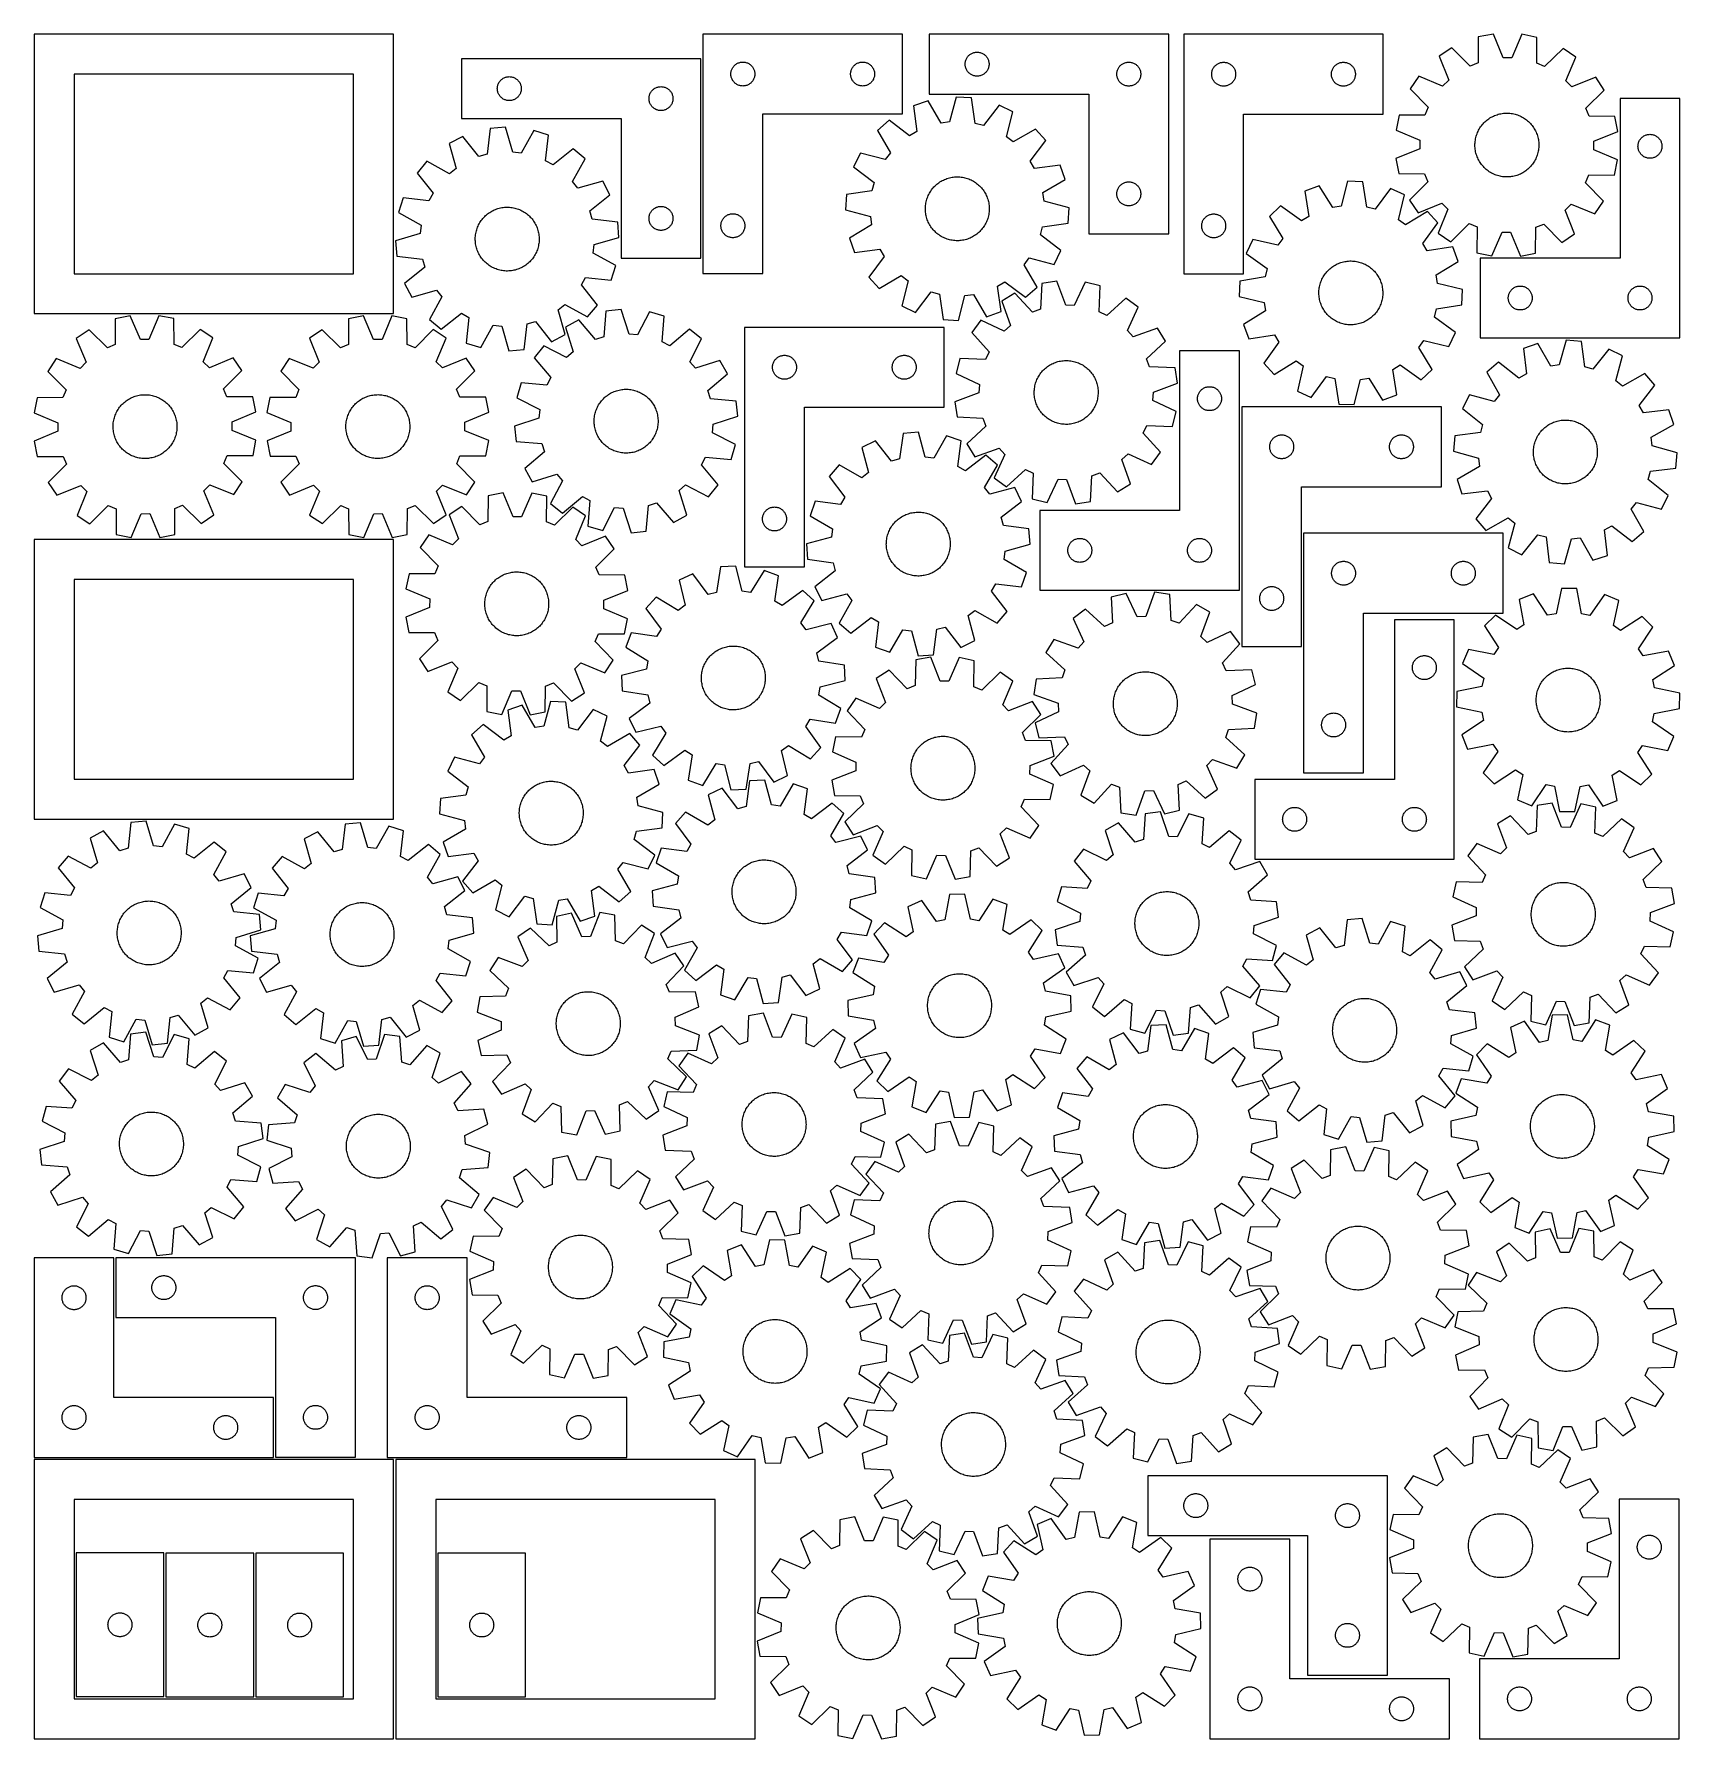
# Model space of a CAD drawing. Header units: millimetres. Extents: x 7 to 1243, y 7 to 1288.
import ezdxf

# ---------------------------------------------------------------- set-up
doc = ezdxf.new("R2010")
doc.units = ezdxf.units.MM
doc.layers.add('CUT', color=7, linetype='CONTINUOUS', true_color=0x000000)

msp = doc.modelspace()

# ---------------------------------------------------------------- linework, layer by layer
at = {"layer": 'CUT'}
for p, q in [((276.602502, 1287.607704), (6.602502, 1287.607704)), ((6.602502, 1287.607704), (6.602502, 1077.607704)), ((276.602502, 1077.607704), (276.602502, 1287.607704)), ((509.204674, 1287.634305), (509.204674, 1107.634305)), ((659.204674, 1287.634305), (509.204674, 1287.634305)), ((659.204674, 1227.634305), (659.204674, 1287.634305)), ((859.252102, 1287.571812), (679.252102, 1287.571812)), ((679.252102, 1287.571812), (679.252102, 1242.571812)), ((859.252102, 1137.571812), (859.252102, 1287.571812)), ((870.572991, 1287.494656), (870.572991, 1107.494656)), ((1020.572991, 1287.494656), (870.572991, 1287.494656)), ((1020.572991, 1227.494656), (1020.572991, 1287.494656)), ((1091.941229, 1285.461417), (1091.753564, 1266.085989)), ((1103.269647, 1287.641419), (1091.941229, 1285.461417)), ((1110.634702, 1269.719411), (1103.269647, 1287.641419)), ((1124.65244, 1287.508053), (1117.064405, 1269.679308)), ((1135.952784, 1285.186915), (1124.65244, 1287.508053)), ((1135.898752, 1265.810653), (1135.952784, 1285.186915)), ((507.672939, 1269.152623), (327.672939, 1269.152623)), ((327.672939, 1269.152623), (327.672939, 1224.152623)), ((507.672939, 1119.152623), (507.672939, 1269.152623)), ((706.729731, 1267.964767), (706.937186, 1268.515963)), ((706.937186, 1268.515963), (707.180247, 1269.05241)), ((707.180247, 1269.05241), (707.457873, 1269.571812)), ((707.457873, 1269.571812), (707.768875, 1270.071944)), ((707.768875, 1270.071944), (708.111922, 1270.550665)), ((708.111922, 1270.550665), (708.485543, 1271.005925)), ((708.485543, 1271.005925), (708.888141, 1271.435773)), ((708.888141, 1271.435773), (709.317989, 1271.838371)), ((709.317989, 1271.838371), (709.773249, 1272.211992)), ((709.773249, 1272.211992), (710.25197, 1272.555039)), ((710.25197, 1272.555039), (710.752102, 1272.866041)), ((710.752102, 1272.866041), (711.271503, 1273.143667)), ((711.271503, 1273.143667), (711.807951, 1273.386728)), ((711.807951, 1273.386728), (712.359147, 1273.594183)), ((712.359147, 1273.594183), (712.92273, 1273.765145)), ((712.92273, 1273.765145), (713.496289, 1273.89888)), ((713.496289, 1273.89888), (714.077366, 1273.994816)), ((714.077366, 1273.994816), (714.663474, 1274.052543)), ((714.663474, 1274.052543), (715.252102, 1274.071812)), ((715.252102, 1274.071812), (715.84073, 1274.052543)), ((715.84073, 1274.052543), (716.426837, 1273.994816)), ((716.426837, 1273.994816), (717.007915, 1273.89888)), ((717.007915, 1273.89888), (717.581473, 1273.765145)), ((717.581473, 1273.765145), (718.145057, 1273.594183)), ((718.145057, 1273.594183), (718.696253, 1273.386728)), ((718.696253, 1273.386728), (719.2327, 1273.143667)), ((719.2327, 1273.143667), (719.752102, 1272.866041)), ((719.752102, 1272.866041), (720.252234, 1272.555039)), ((720.252234, 1272.555039), (720.730955, 1272.211992)), ((720.730955, 1272.211992), (721.186214, 1271.838371)), ((721.186214, 1271.838371), (721.616063, 1271.435773)), ((721.616063, 1271.435773), (722.01866, 1271.005925)), ((722.01866, 1271.005925), (722.392282, 1270.550665)), ((722.392282, 1270.550665), (722.735328, 1270.071944)), ((722.735328, 1270.071944), (723.04633, 1269.571812)), ((723.04633, 1269.571812), (723.323956, 1269.05241)), ((723.323956, 1269.05241), (723.567017, 1268.515963)), ((723.567017, 1268.515963), (723.774473, 1267.964767)), ((1072.135068, 1277.40179), (1062.503224, 1271.052533)), ((1062.503224, 1271.052533), (1069.7445, 1253.080156)), ((1085.797947, 1263.662498), (1072.135068, 1277.40179)), ((1117.064405, 1269.679308), (1110.634702, 1269.719411)), ((1155.656872, 1276.88086), (1141.823677, 1263.313063)), ((1165.208767, 1270.411953), (1155.656872, 1276.88086)), ((1157.743874, 1252.531299), (1165.208767, 1270.411953)), ((246.602502, 1257.607704), (36.602502, 1257.607704)), ((36.602502, 1257.607704), (36.602502, 1107.607704)), ((246.602502, 1107.607704), (246.602502, 1257.607704)), ((361.917126, 1255.47969), (362.498203, 1255.575627)), ((362.498203, 1255.575627), (363.084311, 1255.633353)), ((363.084311, 1255.633353), (363.672939, 1255.652623)), ((363.672939, 1255.652623), (364.261567, 1255.633353)), ((364.261567, 1255.633353), (364.847675, 1255.575627)), ((364.847675, 1255.575627), (365.428752, 1255.47969)), ((530.204674, 1257.634305), (530.223944, 1258.222933)), ((530.223944, 1257.045676), (530.204674, 1257.634305)), ((530.223944, 1258.222933), (530.28167, 1258.80904)), ((530.28167, 1256.459569), (530.223944, 1257.045676)), ((530.28167, 1258.80904), (530.377607, 1259.390118)), ((530.377607, 1255.878492), (530.28167, 1256.459569)), ((530.377607, 1259.390118), (530.511342, 1259.963676)), ((530.511342, 1255.304933), (530.377607, 1255.878492)), ((530.511342, 1259.963676), (530.682303, 1260.52726)), ((530.682303, 1260.52726), (530.889758, 1261.078456)), ((530.889758, 1261.078456), (531.13282, 1261.614903)), ((531.13282, 1261.614903), (531.410446, 1262.134305)), ((531.410446, 1262.134305), (531.721448, 1262.634437)), ((531.721448, 1262.634437), (532.064494, 1263.113157)), ((532.064494, 1263.113157), (532.438116, 1263.568417)), ((532.438116, 1263.568417), (532.840713, 1263.998266)), ((532.840713, 1263.998266), (533.270562, 1264.400863)), ((533.270562, 1264.400863), (533.725821, 1264.774485)), ((533.725821, 1264.774485), (534.204542, 1265.117531)), ((534.204542, 1265.117531), (534.704674, 1265.428533)), ((534.704674, 1265.428533), (535.224076, 1265.706159)), ((535.224076, 1265.706159), (535.760523, 1265.94922)), ((535.760523, 1265.94922), (536.311719, 1266.156676)), ((536.311719, 1266.156676), (536.875303, 1266.327637)), ((536.875303, 1266.327637), (537.448861, 1266.461372)), ((537.448861, 1266.461372), (538.029938, 1266.557308)), ((538.029938, 1266.557308), (538.616046, 1266.615035)), ((538.616046, 1266.615035), (539.204674, 1266.634305)), ((539.204674, 1266.634305), (539.793302, 1266.615035)), ((539.793302, 1266.615035), (540.37941, 1266.557308)), ((540.37941, 1266.557308), (540.960487, 1266.461372)), ((540.960487, 1266.461372), (541.534046, 1266.327637)), ((541.534046, 1266.327637), (542.097629, 1266.156676)), ((542.097629, 1266.156676), (542.648825, 1265.94922)), ((542.648825, 1265.94922), (543.185272, 1265.706159)), ((543.185272, 1265.706159), (543.704674, 1265.428533)), ((543.704674, 1265.428533), (544.204806, 1265.117531)), ((544.204806, 1265.117531), (544.683527, 1264.774485)), ((544.683527, 1264.774485), (545.138787, 1264.400863)), ((545.138787, 1264.400863), (545.568635, 1263.998266)), ((545.568635, 1263.998266), (545.971232, 1263.568417)), ((545.971232, 1263.568417), (546.344854, 1263.113157)), ((546.344854, 1263.113157), (546.687901, 1262.634437)), ((546.687901, 1262.634437), (546.998903, 1262.134305)), ((546.998903, 1262.134305), (547.276529, 1261.614903)), ((547.276529, 1261.614903), (547.51959, 1261.078456)), ((547.51959, 1261.078456), (547.727045, 1260.52726)), ((547.727045, 1260.52726), (547.898007, 1259.963676)), ((547.898007, 1259.963676), (548.031742, 1259.390118)), ((548.031742, 1255.878492), (547.898007, 1255.304933)), ((548.031742, 1259.390118), (548.127678, 1258.80904)), ((548.127678, 1256.459569), (548.031742, 1255.878492)), ((548.127678, 1258.80904), (548.185405, 1258.222933)), ((548.185405, 1257.045676), (548.127678, 1256.459569)), ((548.185405, 1258.222933), (548.204674, 1257.634305)), ((548.204674, 1257.634305), (548.185405, 1257.045676)), ((620.204674, 1257.634305), (620.223944, 1258.222933)), ((620.223944, 1257.045676), (620.204674, 1257.634305)), ((620.223944, 1258.222933), (620.28167, 1258.80904)), ((620.28167, 1256.459569), (620.223944, 1257.045676)), ((620.28167, 1258.80904), (620.377607, 1259.390118)), ((620.377607, 1255.878492), (620.28167, 1256.459569)), ((620.377607, 1259.390118), (620.511342, 1259.963676)), ((620.511342, 1255.304933), (620.377607, 1255.878492)), ((620.511342, 1259.963676), (620.682303, 1260.52726)), ((620.682303, 1260.52726), (620.889758, 1261.078456)), ((620.889758, 1261.078456), (621.13282, 1261.614903)), ((621.13282, 1261.614903), (621.410446, 1262.134305)), ((621.410446, 1262.134305), (621.721448, 1262.634437)), ((621.721448, 1262.634437), (622.064494, 1263.113157)), ((622.064494, 1263.113157), (622.438116, 1263.568417)), ((622.438116, 1263.568417), (622.840713, 1263.998266)), ((622.840713, 1263.998266), (623.270562, 1264.400863)), ((623.270562, 1264.400863), (623.725821, 1264.774485)), ((623.725821, 1264.774485), (624.204542, 1265.117531)), ((624.204542, 1265.117531), (624.704674, 1265.428533)), ((624.704674, 1265.428533), (625.224076, 1265.706159)), ((625.224076, 1265.706159), (625.760523, 1265.94922)), ((625.760523, 1265.94922), (626.311719, 1266.156676)), ((626.311719, 1266.156676), (626.875303, 1266.327637)), ((626.875303, 1266.327637), (627.448861, 1266.461372)), ((627.448861, 1266.461372), (628.029938, 1266.557308)), ((628.029938, 1266.557308), (628.616046, 1266.615035)), ((628.616046, 1266.615035), (629.204674, 1266.634305)), ((629.204674, 1266.634305), (629.793302, 1266.615035)), ((629.793302, 1266.615035), (630.37941, 1266.557308)), ((630.37941, 1266.557308), (630.960487, 1266.461372)), ((630.960487, 1266.461372), (631.534046, 1266.327637)), ((631.534046, 1266.327637), (632.097629, 1266.156676)), ((632.097629, 1266.156676), (632.648825, 1265.94922)), ((632.648825, 1265.94922), (633.185272, 1265.706159)), ((633.185272, 1265.706159), (633.704674, 1265.428533)), ((633.704674, 1265.428533), (634.204806, 1265.117531)), ((634.204806, 1265.117531), (634.683527, 1264.774485)), ((634.683527, 1264.774485), (635.138787, 1264.400863)), ((635.138787, 1264.400863), (635.568635, 1263.998266)), ((635.568635, 1263.998266), (635.971232, 1263.568417)), ((635.971232, 1263.568417), (636.344854, 1263.113157)), ((636.344854, 1263.113157), (636.687901, 1262.634437)), ((636.687901, 1262.634437), (636.998903, 1262.134305)), ((636.998903, 1262.134305), (637.276529, 1261.614903)), ((637.276529, 1261.614903), (637.51959, 1261.078456)), ((637.51959, 1261.078456), (637.727045, 1260.52726)), ((637.727045, 1260.52726), (637.898007, 1259.963676)), ((637.898007, 1259.963676), (638.031742, 1259.390118)), ((638.031742, 1255.878492), (637.898007, 1255.304933)), ((638.031742, 1259.390118), (638.127678, 1258.80904)), ((638.127678, 1256.459569), (638.031742, 1255.878492)), ((638.127678, 1258.80904), (638.185405, 1258.222933)), ((638.185405, 1257.045676), (638.127678, 1256.459569)), ((638.185405, 1258.222933), (638.204674, 1257.634305)), ((638.204674, 1257.634305), (638.185405, 1257.045676)), ((706.252102, 1265.071812), (706.271371, 1265.66044)), ((706.271371, 1264.483184), (706.252102, 1265.071812)), ((706.271371, 1265.66044), (706.329098, 1266.246548)), ((706.329098, 1263.897077), (706.271371, 1264.483184)), ((706.329098, 1266.246548), (706.425034, 1266.827625)), ((706.425034, 1263.315999), (706.329098, 1263.897077)), ((706.425034, 1266.827625), (706.558769, 1267.401184)), ((706.558769, 1262.742441), (706.425034, 1263.315999)), ((706.558769, 1267.401184), (706.729731, 1267.964767)), ((706.729731, 1262.178857), (706.558769, 1262.742441)), ((706.937186, 1261.627661), (706.729731, 1262.178857)), ((707.180247, 1261.091214), (706.937186, 1261.627661)), ((707.457873, 1260.571812), (707.180247, 1261.091214)), ((707.768875, 1260.07168), (707.457873, 1260.571812)), ((708.111922, 1259.592959), (707.768875, 1260.07168)), ((708.485543, 1259.1377), (708.111922, 1259.592959)), ((708.888141, 1258.707851), (708.485543, 1259.1377)), ((709.317989, 1258.305254), (708.888141, 1258.707851)), ((709.773249, 1257.931632), (709.317989, 1258.305254)), ((710.25197, 1257.588586), (709.773249, 1257.931632)), ((710.752102, 1257.277584), (710.25197, 1257.588586)), ((711.271503, 1256.999958), (710.752102, 1257.277584)), ((711.807951, 1256.756896), (711.271503, 1256.999958)), ((712.359147, 1256.549441), (711.807951, 1256.756896)), ((712.92273, 1256.37848), (712.359147, 1256.549441)), ((713.496289, 1256.244745), (712.92273, 1256.37848)), ((714.077366, 1256.148808), (713.496289, 1256.244745)), ((714.663474, 1256.091082), (714.077366, 1256.148808)), ((715.252102, 1256.071812), (714.663474, 1256.091082)), ((715.84073, 1256.091082), (715.252102, 1256.071812)), ((716.426837, 1256.148808), (715.84073, 1256.091082)), ((717.007915, 1256.244745), (716.426837, 1256.148808)), ((717.581473, 1256.37848), (717.007915, 1256.244745)), ((718.145057, 1256.549441), (717.581473, 1256.37848)), ((718.696253, 1256.756896), (718.145057, 1256.549441)), ((719.2327, 1256.999958), (718.696253, 1256.756896)), ((719.752102, 1257.277584), (719.2327, 1256.999958)), ((720.252234, 1257.588586), (719.752102, 1257.277584)), ((720.730955, 1257.931632), (720.252234, 1257.588586)), ((721.186214, 1258.305254), (720.730955, 1257.931632)), ((721.616063, 1258.707851), (721.186214, 1258.305254)), ((722.01866, 1259.1377), (721.616063, 1258.707851)), ((722.392282, 1259.592959), (722.01866, 1259.1377)), ((722.735328, 1260.07168), (722.392282, 1259.592959)), ((723.04633, 1260.571812), (722.735328, 1260.07168)), ((723.323956, 1261.091214), (723.04633, 1260.571812)), ((723.567017, 1261.627661), (723.323956, 1261.091214)), ((723.774473, 1262.178857), (723.567017, 1261.627661)), ((723.774473, 1267.964767), (723.945434, 1267.401184)), ((723.945434, 1262.742441), (723.774473, 1262.178857)), ((723.945434, 1267.401184), (724.079169, 1266.827625)), ((724.079169, 1263.315999), (723.945434, 1262.742441)), ((724.079169, 1266.827625), (724.175105, 1266.246548)), ((724.175105, 1263.897077), (724.079169, 1263.315999)), ((724.175105, 1266.246548), (724.232832, 1265.66044)), ((724.232832, 1264.483184), (724.175105, 1263.897077)), ((724.232832, 1265.66044), (724.252102, 1265.071812)), ((724.252102, 1265.071812), (724.232832, 1264.483184)), ((820.252102, 1257.571812), (820.271371, 1258.16044)), ((820.271371, 1256.983184), (820.252102, 1257.571812)), ((820.271371, 1258.16044), (820.329098, 1258.746548)), ((820.329098, 1256.397077), (820.271371, 1256.983184)), ((820.329098, 1258.746548), (820.425034, 1259.327625)), ((820.425034, 1255.815999), (820.329098, 1256.397077)), ((820.425034, 1259.327625), (820.558769, 1259.901184)), ((820.558769, 1255.242441), (820.425034, 1255.815999)), ((820.558769, 1259.901184), (820.729731, 1260.464767)), ((820.729731, 1260.464767), (820.937186, 1261.015963)), ((820.937186, 1261.015963), (821.180247, 1261.55241)), ((821.180247, 1261.55241), (821.457873, 1262.071812)), ((821.457873, 1262.071812), (821.768875, 1262.571944)), ((821.768875, 1262.571944), (822.111922, 1263.050665)), ((822.111922, 1263.050665), (822.485543, 1263.505925)), ((822.485543, 1263.505925), (822.888141, 1263.935773)), ((822.888141, 1263.935773), (823.317989, 1264.338371)), ((823.317989, 1264.338371), (823.773249, 1264.711992)), ((823.773249, 1264.711992), (824.25197, 1265.055039)), ((824.25197, 1265.055039), (824.752102, 1265.366041)), ((824.752102, 1265.366041), (825.271503, 1265.643667)), ((825.271503, 1265.643667), (825.807951, 1265.886728)), ((825.807951, 1265.886728), (826.359147, 1266.094183)), ((826.359147, 1266.094183), (826.92273, 1266.265145)), ((826.92273, 1266.265145), (827.496289, 1266.39888)), ((827.496289, 1266.39888), (828.077366, 1266.494816)), ((828.077366, 1266.494816), (828.663474, 1266.552543)), ((828.663474, 1266.552543), (829.252102, 1266.571812)), ((829.252102, 1266.571812), (829.84073, 1266.552543)), ((829.84073, 1266.552543), (830.426837, 1266.494816)), ((830.426837, 1266.494816), (831.007915, 1266.39888)), ((831.007915, 1266.39888), (831.581473, 1266.265145)), ((831.581473, 1266.265145), (832.145057, 1266.094183)), ((832.145057, 1266.094183), (832.696253, 1265.886728)), ((832.696253, 1265.886728), (833.2327, 1265.643667)), ((833.2327, 1265.643667), (833.752102, 1265.366041)), ((833.752102, 1265.366041), (834.252234, 1265.055039)), ((834.252234, 1265.055039), (834.730955, 1264.711992)), ((834.730955, 1264.711992), (835.186214, 1264.338371)), ((835.186214, 1264.338371), (835.616063, 1263.935773)), ((835.616063, 1263.935773), (836.01866, 1263.505925)), ((836.01866, 1263.505925), (836.392282, 1263.050665)), ((836.392282, 1263.050665), (836.735328, 1262.571944)), ((836.735328, 1262.571944), (837.04633, 1262.071812)), ((837.04633, 1262.071812), (837.323956, 1261.55241)), ((837.323956, 1261.55241), (837.567017, 1261.015963)), ((837.567017, 1261.015963), (837.774473, 1260.464767)), ((837.774473, 1260.464767), (837.945434, 1259.901184)), ((837.945434, 1259.901184), (838.079169, 1259.327625)), ((838.079169, 1255.815999), (837.945434, 1255.242441)), ((838.079169, 1259.327625), (838.175105, 1258.746548)), ((838.175105, 1256.397077), (838.079169, 1255.815999)), ((838.175105, 1258.746548), (838.232832, 1258.16044)), ((838.232832, 1256.983184), (838.175105, 1256.397077)), ((838.232832, 1258.16044), (838.252102, 1257.571812)), ((838.252102, 1257.571812), (838.232832, 1256.983184)), ((891.572991, 1257.494656), (891.592261, 1258.083284)), ((891.592261, 1256.906028), (891.572991, 1257.494656)), ((891.592261, 1258.083284), (891.649987, 1258.669392)), ((891.649987, 1256.31992), (891.592261, 1256.906028)), ((891.649987, 1258.669392), (891.745923, 1259.250469)), ((891.745923, 1255.738843), (891.649987, 1256.31992)), ((891.745923, 1259.250469), (891.879658, 1259.824028)), ((891.879658, 1255.165285), (891.745923, 1255.738843)), ((891.879658, 1259.824028), (892.05062, 1260.387611)), ((892.05062, 1260.387611), (892.258075, 1260.938807)), ((892.258075, 1260.938807), (892.501136, 1261.475254)), ((892.501136, 1261.475254), (892.778762, 1261.994656)), ((892.778762, 1261.994656), (893.089764, 1262.494788)), ((893.089764, 1262.494788), (893.432811, 1262.973509)), ((893.432811, 1262.973509), (893.806433, 1263.428769)), ((893.806433, 1263.428769), (894.20903, 1263.858617)), ((894.20903, 1263.858617), (894.638879, 1264.261214)), ((894.638879, 1264.261214), (895.094138, 1264.634836)), ((895.094138, 1264.634836), (895.572859, 1264.977883)), ((895.572859, 1264.977883), (896.072991, 1265.288885)), ((896.072991, 1265.288885), (896.592393, 1265.566511)), ((896.592393, 1265.566511), (897.12884, 1265.809572)), ((897.12884, 1265.809572), (897.680036, 1266.017027)), ((897.680036, 1266.017027), (898.243619, 1266.187989)), ((898.243619, 1266.187989), (898.817178, 1266.321724)), ((898.817178, 1266.321724), (899.398255, 1266.41766)), ((899.398255, 1266.41766), (899.984363, 1266.475386)), ((899.984363, 1266.475386), (900.572991, 1266.494656)), ((900.572991, 1266.494656), (901.161619, 1266.475386)), ((901.161619, 1266.475386), (901.747727, 1266.41766)), ((901.747727, 1266.41766), (902.328804, 1266.321724)), ((902.328804, 1266.321724), (902.902362, 1266.187989)), ((902.902362, 1266.187989), (903.465946, 1266.017027)), ((903.465946, 1266.017027), (904.017142, 1265.809572)), ((904.017142, 1265.809572), (904.553589, 1265.566511)), ((904.553589, 1265.566511), (905.072991, 1265.288885)), ((905.072991, 1265.288885), (905.573123, 1264.977883)), ((905.573123, 1264.977883), (906.051844, 1264.634836)), ((906.051844, 1264.634836), (906.507103, 1264.261214)), ((906.507103, 1264.261214), (906.936952, 1263.858617)), ((906.936952, 1263.858617), (907.339549, 1263.428769)), ((907.339549, 1263.428769), (907.713171, 1262.973509)), ((907.713171, 1262.973509), (908.056217, 1262.494788)), ((908.056217, 1262.494788), (908.36722, 1261.994656)), ((908.36722, 1261.994656), (908.644846, 1261.475254)), ((908.644846, 1261.475254), (908.887907, 1260.938807)), ((908.887907, 1260.938807), (909.095362, 1260.387611)), ((909.095362, 1260.387611), (909.266323, 1259.824028)), ((909.266323, 1259.824028), (909.400058, 1259.250469)), ((909.400058, 1255.738843), (909.266323, 1255.165285)), ((909.400058, 1259.250469), (909.495995, 1258.669392)), ((909.495995, 1256.31992), (909.400058, 1255.738843)), ((909.495995, 1258.669392), (909.553721, 1258.083284)), ((909.553721, 1256.906028), (909.495995, 1256.31992)), ((909.553721, 1258.083284), (909.572991, 1257.494656)), ((909.572991, 1257.494656), (909.553721, 1256.906028)), ((981.572991, 1257.494656), (981.592261, 1258.083284)), ((981.592261, 1256.906028), (981.572991, 1257.494656)), ((981.592261, 1258.083284), (981.649987, 1258.669392)), ((981.649987, 1256.31992), (981.592261, 1256.906028)), ((981.649987, 1258.669392), (981.745923, 1259.250469)), ((981.745923, 1255.738843), (981.649987, 1256.31992)), ((981.745923, 1259.250469), (981.879658, 1259.824028)), ((981.879658, 1255.165285), (981.745923, 1255.738843)), ((981.879658, 1259.824028), (982.05062, 1260.387611)), ((982.05062, 1260.387611), (982.258075, 1260.938807)), ((982.258075, 1260.938807), (982.501136, 1261.475254)), ((982.501136, 1261.475254), (982.778762, 1261.994656)), ((982.778762, 1261.994656), (983.089764, 1262.494788)), ((983.089764, 1262.494788), (983.432811, 1262.973509)), ((983.432811, 1262.973509), (983.806433, 1263.428769)), ((983.806433, 1263.428769), (984.20903, 1263.858617)), ((984.20903, 1263.858617), (984.638879, 1264.261214)), ((984.638879, 1264.261214), (985.094138, 1264.634836)), ((985.094138, 1264.634836), (985.572859, 1264.977883)), ((985.572859, 1264.977883), (986.072991, 1265.288885)), ((986.072991, 1265.288885), (986.592393, 1265.566511)), ((986.592393, 1265.566511), (987.12884, 1265.809572)), ((987.12884, 1265.809572), (987.680036, 1266.017027)), ((987.680036, 1266.017027), (988.243619, 1266.187989)), ((988.243619, 1266.187989), (988.817178, 1266.321724)), ((988.817178, 1266.321724), (989.398255, 1266.41766)), ((989.398255, 1266.41766), (989.984363, 1266.475386)), ((989.984363, 1266.475386), (990.572991, 1266.494656)), ((990.572991, 1266.494656), (991.161619, 1266.475386)), ((991.161619, 1266.475386), (991.747727, 1266.41766)), ((991.747727, 1266.41766), (992.328804, 1266.321724)), ((992.328804, 1266.321724), (992.902362, 1266.187989)), ((992.902362, 1266.187989), (993.465946, 1266.017027)), ((993.465946, 1266.017027), (994.017142, 1265.809572)), ((994.017142, 1265.809572), (994.553589, 1265.566511)), ((994.553589, 1265.566511), (995.072991, 1265.288885)), ((995.072991, 1265.288885), (995.573123, 1264.977883)), ((995.573123, 1264.977883), (996.051844, 1264.634836)), ((996.051844, 1264.634836), (996.507103, 1264.261214)), ((996.507103, 1264.261214), (996.936952, 1263.858617)), ((996.936952, 1263.858617), (997.339549, 1263.428769)), ((997.339549, 1263.428769), (997.713171, 1262.973509)), ((997.713171, 1262.973509), (998.056217, 1262.494788)), ((998.056217, 1262.494788), (998.36722, 1261.994656)), ((998.36722, 1261.994656), (998.644846, 1261.475254)), ((998.644846, 1261.475254), (998.887907, 1260.938807)), ((998.887907, 1260.938807), (999.095362, 1260.387611)), ((999.095362, 1260.387611), (999.266323, 1259.824028)), ((999.266323, 1259.824028), (999.400058, 1259.250469)), ((999.400058, 1255.738843), (999.266323, 1255.165285)), ((999.400058, 1259.250469), (999.495995, 1258.669392)), ((999.495995, 1256.31992), (999.400058, 1255.738843)), ((999.495995, 1258.669392), (999.553721, 1258.083284)), ((999.553721, 1256.906028), (999.495995, 1256.31992)), ((999.553721, 1258.083284), (999.572991, 1257.494656)), ((999.572991, 1257.494656), (999.553721, 1256.906028)), ((1047.289003, 1256.026919), (1040.820096, 1246.475023)), ((1065.169657, 1248.562026), (1047.289003, 1256.026919)), ((1091.753564, 1266.085989), (1085.797947, 1263.662498)), ((1141.823677, 1263.313063), (1135.898752, 1265.810653)), ((354.672939, 1246.652623), (354.692209, 1247.241251)), ((354.692209, 1246.063995), (354.672939, 1246.652623)), ((354.692209, 1247.241251), (354.749935, 1247.827359)), ((354.749935, 1245.477887), (354.692209, 1246.063995)), ((354.749935, 1247.827359), (354.845872, 1248.408436)), ((354.845872, 1244.89681), (354.749935, 1245.477887)), ((354.845872, 1248.408436), (354.979607, 1248.981994)), ((354.979607, 1244.323251), (354.845872, 1244.89681)), ((354.979607, 1248.981994), (355.150568, 1249.545578)), ((355.150568, 1243.759668), (354.979607, 1244.323251)), ((355.150568, 1249.545578), (355.358023, 1250.096774)), ((355.358023, 1243.208472), (355.150568, 1243.759668)), ((355.358023, 1250.096774), (355.601084, 1250.633221)), ((355.601084, 1242.672025), (355.358023, 1243.208472)), ((355.601084, 1250.633221), (355.87871, 1251.152623)), ((355.87871, 1251.152623), (356.189713, 1251.652755)), ((356.189713, 1251.652755), (356.532759, 1252.131476)), ((356.532759, 1252.131476), (356.906381, 1252.586735)), ((356.906381, 1252.586735), (357.308978, 1253.016584)), ((357.308978, 1253.016584), (357.738827, 1253.419181)), ((357.738827, 1253.419181), (358.194086, 1253.792803)), ((358.194086, 1253.792803), (358.672807, 1254.135849)), ((358.672807, 1254.135849), (359.172939, 1254.446851)), ((359.172939, 1254.446851), (359.692341, 1254.724477)), ((359.692341, 1254.724477), (360.228788, 1254.967539)), ((360.228788, 1254.967539), (360.779984, 1255.174994)), ((360.779984, 1255.174994), (361.343568, 1255.345955)), ((361.343568, 1255.345955), (361.917126, 1255.47969)), ((365.428752, 1255.47969), (366.002311, 1255.345955)), ((366.002311, 1255.345955), (366.565894, 1255.174994)), ((366.565894, 1255.174994), (367.11709, 1254.967539)), ((367.11709, 1254.967539), (367.653537, 1254.724477)), ((367.653537, 1254.724477), (368.172939, 1254.446851)), ((368.172939, 1254.446851), (368.673071, 1254.135849)), ((368.673071, 1254.135849), (369.151792, 1253.792803)), ((369.151792, 1253.792803), (369.607051, 1253.419181)), ((369.607051, 1253.419181), (370.0369, 1253.016584)), ((370.0369, 1253.016584), (370.439497, 1252.586735)), ((370.439497, 1252.586735), (370.813119, 1252.131476)), ((370.813119, 1252.131476), (371.156166, 1251.652755)), ((371.156166, 1251.652755), (371.467168, 1251.152623)), ((371.467168, 1251.152623), (371.744794, 1250.633221)), ((371.744794, 1250.633221), (371.987855, 1250.096774)), ((371.987855, 1243.208472), (371.744794, 1242.672025)), ((371.987855, 1250.096774), (372.19531, 1249.545578)), ((372.19531, 1243.759668), (371.987855, 1243.208472)), ((372.19531, 1249.545578), (372.366272, 1248.981994)), ((372.366272, 1244.323251), (372.19531, 1243.759668)), ((372.366272, 1248.981994), (372.500007, 1248.408436)), ((372.500007, 1244.89681), (372.366272, 1244.323251)), ((372.500007, 1248.408436), (372.595943, 1247.827359)), ((372.595943, 1245.477887), (372.500007, 1244.89681)), ((372.595943, 1247.827359), (372.653669, 1247.241251)), ((372.653669, 1246.063995), (372.595943, 1245.477887)), ((372.653669, 1247.241251), (372.672939, 1246.652623)), ((372.672939, 1246.652623), (372.653669, 1246.063995)), ((469.358023, 1242.596774), (469.601084, 1243.133221)), ((469.601084, 1243.133221), (469.87871, 1243.652623)), ((469.87871, 1243.652623), (470.189713, 1244.152755)), ((470.189713, 1244.152755), (470.532759, 1244.631476)), ((470.532759, 1244.631476), (470.906381, 1245.086735)), ((470.906381, 1245.086735), (471.308978, 1245.516584)), ((471.308978, 1245.516584), (471.738827, 1245.919181)), ((471.738827, 1245.919181), (472.194086, 1246.292803)), ((472.194086, 1246.292803), (472.672807, 1246.635849)), ((472.672807, 1246.635849), (473.172939, 1246.946851)), ((473.172939, 1246.946851), (473.692341, 1247.224477)), ((473.692341, 1247.224477), (474.228788, 1247.467539)), ((474.228788, 1247.467539), (474.779984, 1247.674994)), ((474.779984, 1247.674994), (475.343568, 1247.845955)), ((475.343568, 1247.845955), (475.917126, 1247.97969)), ((475.917126, 1247.97969), (476.498203, 1248.075627)), ((476.498203, 1248.075627), (477.084311, 1248.133353)), ((477.084311, 1248.133353), (477.672939, 1248.152623)), ((477.672939, 1248.152623), (478.261567, 1248.133353)), ((478.261567, 1248.133353), (478.847675, 1248.075627)), ((478.847675, 1248.075627), (479.428752, 1247.97969)), ((479.428752, 1247.97969), (480.002311, 1247.845955)), ((480.002311, 1247.845955), (480.565894, 1247.674994)), ((480.565894, 1247.674994), (481.11709, 1247.467539)), ((481.11709, 1247.467539), (481.653537, 1247.224477)), ((481.653537, 1247.224477), (482.172939, 1246.946851)), ((482.172939, 1246.946851), (482.673071, 1246.635849)), ((482.673071, 1246.635849), (483.151792, 1246.292803)), ((483.151792, 1246.292803), (483.607051, 1245.919181)), ((483.607051, 1245.919181), (484.0369, 1245.516584)), ((484.0369, 1245.516584), (484.439497, 1245.086735)), ((484.439497, 1245.086735), (484.813119, 1244.631476)), ((484.813119, 1244.631476), (485.156166, 1244.152755)), ((485.156166, 1244.152755), (485.467168, 1243.652623)), ((485.467168, 1243.652623), (485.744794, 1243.133221)), ((485.744794, 1243.133221), (485.987855, 1242.596774)), ((530.682303, 1254.741349), (530.511342, 1255.304933)), ((530.889758, 1254.190154), (530.682303, 1254.741349)), ((531.13282, 1253.653706), (530.889758, 1254.190154)), ((531.410446, 1253.134305), (531.13282, 1253.653706)), ((531.721448, 1252.634173), (531.410446, 1253.134305)), ((532.064494, 1252.155452), (531.721448, 1252.634173)), ((532.438116, 1251.700192), (532.064494, 1252.155452)), ((532.840713, 1251.270344), (532.438116, 1251.700192)), ((533.270562, 1250.867746), (532.840713, 1251.270344)), ((533.725821, 1250.494125), (533.270562, 1250.867746)), ((534.204542, 1250.151078), (533.725821, 1250.494125)), ((534.704674, 1249.840076), (534.204542, 1250.151078)), ((535.224076, 1249.56245), (534.704674, 1249.840076)), ((535.760523, 1249.319389), (535.224076, 1249.56245)), ((536.311719, 1249.111933), (535.760523, 1249.319389)), ((536.875303, 1248.940972), (536.311719, 1249.111933)), ((537.448861, 1248.807237), (536.875303, 1248.940972)), ((538.029938, 1248.711301), (537.448861, 1248.807237)), ((538.616046, 1248.653574), (538.029938, 1248.711301)), ((539.204674, 1248.634305), (538.616046, 1248.653574)), ((539.793302, 1248.653574), (539.204674, 1248.634305)), ((540.37941, 1248.711301), (539.793302, 1248.653574)), ((540.960487, 1248.807237), (540.37941, 1248.711301)), ((541.534046, 1248.940972), (540.960487, 1248.807237)), ((542.097629, 1249.111933), (541.534046, 1248.940972)), ((542.648825, 1249.319389), (542.097629, 1249.111933)), ((543.185272, 1249.56245), (542.648825, 1249.319389)), ((543.704674, 1249.840076), (543.185272, 1249.56245)), ((544.204806, 1250.151078), (543.704674, 1249.840076)), ((544.683527, 1250.494125), (544.204806, 1250.151078)), ((545.138787, 1250.867746), (544.683527, 1250.494125)), ((545.568635, 1251.270344), (545.138787, 1250.867746)), ((545.971232, 1251.700192), (545.568635, 1251.270344)), ((546.344854, 1252.155452), (545.971232, 1251.700192)), ((546.687901, 1252.634173), (546.344854, 1252.155452)), ((546.998903, 1253.134305), (546.687901, 1252.634173)), ((547.276529, 1253.653706), (546.998903, 1253.134305)), ((547.51959, 1254.190154), (547.276529, 1253.653706)), ((547.727045, 1254.741349), (547.51959, 1254.190154)), ((547.898007, 1255.304933), (547.727045, 1254.741349)), ((620.682303, 1254.741349), (620.511342, 1255.304933)), ((620.889758, 1254.190154), (620.682303, 1254.741349)), ((621.13282, 1253.653706), (620.889758, 1254.190154)), ((621.410446, 1253.134305), (621.13282, 1253.653706)), ((621.721448, 1252.634173), (621.410446, 1253.134305)), ((622.064494, 1252.155452), (621.721448, 1252.634173)), ((622.438116, 1251.700192), (622.064494, 1252.155452)), ((622.840713, 1251.270344), (622.438116, 1251.700192)), ((623.270562, 1250.867746), (622.840713, 1251.270344)), ((623.725821, 1250.494125), (623.270562, 1250.867746)), ((624.204542, 1250.151078), (623.725821, 1250.494125)), ((624.704674, 1249.840076), (624.204542, 1250.151078)), ((625.224076, 1249.56245), (624.704674, 1249.840076)), ((625.760523, 1249.319389), (625.224076, 1249.56245)), ((626.311719, 1249.111933), (625.760523, 1249.319389)), ((626.875303, 1248.940972), (626.311719, 1249.111933)), ((627.448861, 1248.807237), (626.875303, 1248.940972)), ((628.029938, 1248.711301), (627.448861, 1248.807237)), ((628.616046, 1248.653574), (628.029938, 1248.711301)), ((629.204674, 1248.634305), (628.616046, 1248.653574)), ((629.793302, 1248.653574), (629.204674, 1248.634305)), ((630.37941, 1248.711301), (629.793302, 1248.653574)), ((630.960487, 1248.807237), (630.37941, 1248.711301)), ((631.534046, 1248.940972), (630.960487, 1248.807237)), ((632.097629, 1249.111933), (631.534046, 1248.940972)), ((632.648825, 1249.319389), (632.097629, 1249.111933)), ((633.185272, 1249.56245), (632.648825, 1249.319389)), ((633.704674, 1249.840076), (633.185272, 1249.56245)), ((634.204806, 1250.151078), (633.704674, 1249.840076)), ((634.683527, 1250.494125), (634.204806, 1250.151078)), ((635.138787, 1250.867746), (634.683527, 1250.494125)), ((635.568635, 1251.270344), (635.138787, 1250.867746)), ((635.971232, 1251.700192), (635.568635, 1251.270344)), ((636.344854, 1252.155452), (635.971232, 1251.700192)), ((636.687901, 1252.634173), (636.344854, 1252.155452)), ((636.998903, 1253.134305), (636.687901, 1252.634173)), ((637.276529, 1253.653706), (636.998903, 1253.134305)), ((637.51959, 1254.190154), (637.276529, 1253.653706)), ((637.727045, 1254.741349), (637.51959, 1254.190154)), ((637.898007, 1255.304933), (637.727045, 1254.741349)), ((820.729731, 1254.678857), (820.558769, 1255.242441)), ((820.937186, 1254.127661), (820.729731, 1254.678857)), ((821.180247, 1253.591214), (820.937186, 1254.127661)), ((821.457873, 1253.071812), (821.180247, 1253.591214)), ((821.768875, 1252.57168), (821.457873, 1253.071812)), ((822.111922, 1252.092959), (821.768875, 1252.57168)), ((822.485543, 1251.6377), (822.111922, 1252.092959)), ((822.888141, 1251.207851), (822.485543, 1251.6377)), ((823.317989, 1250.805254), (822.888141, 1251.207851)), ((823.773249, 1250.431632), (823.317989, 1250.805254)), ((824.25197, 1250.088586), (823.773249, 1250.431632)), ((824.752102, 1249.777584), (824.25197, 1250.088586)), ((825.271503, 1249.499958), (824.752102, 1249.777584)), ((825.807951, 1249.256896), (825.271503, 1249.499958)), ((826.359147, 1249.049441), (825.807951, 1249.256896)), ((826.92273, 1248.87848), (826.359147, 1249.049441)), ((827.496289, 1248.744745), (826.92273, 1248.87848)), ((828.077366, 1248.648808), (827.496289, 1248.744745)), ((828.663474, 1248.591082), (828.077366, 1248.648808)), ((829.252102, 1248.571812), (828.663474, 1248.591082)), ((829.84073, 1248.591082), (829.252102, 1248.571812)), ((830.426837, 1248.648808), (829.84073, 1248.591082)), ((831.007915, 1248.744745), (830.426837, 1248.648808)), ((831.581473, 1248.87848), (831.007915, 1248.744745)), ((832.145057, 1249.049441), (831.581473, 1248.87848)), ((832.696253, 1249.256896), (832.145057, 1249.049441)), ((833.2327, 1249.499958), (832.696253, 1249.256896)), ((833.752102, 1249.777584), (833.2327, 1249.499958)), ((834.252234, 1250.088586), (833.752102, 1249.777584)), ((834.730955, 1250.431632), (834.252234, 1250.088586)), ((835.186214, 1250.805254), (834.730955, 1250.431632)), ((835.616063, 1251.207851), (835.186214, 1250.805254)), ((836.01866, 1251.6377), (835.616063, 1251.207851)), ((836.392282, 1252.092959), (836.01866, 1251.6377)), ((836.735328, 1252.57168), (836.392282, 1252.092959)), ((837.04633, 1253.071812), (836.735328, 1252.57168)), ((837.323956, 1253.591214), (837.04633, 1253.071812)), ((837.567017, 1254.127661), (837.323956, 1253.591214)), ((837.774473, 1254.678857), (837.567017, 1254.127661)), ((837.945434, 1255.242441), (837.774473, 1254.678857)), ((892.05062, 1254.601701), (891.879658, 1255.165285)), ((892.258075, 1254.050505), (892.05062, 1254.601701)), ((892.501136, 1253.514058), (892.258075, 1254.050505)), ((892.778762, 1252.994656), (892.501136, 1253.514058)), ((893.089764, 1252.494524), (892.778762, 1252.994656)), ((893.432811, 1252.015803), (893.089764, 1252.494524)), ((893.806433, 1251.560544), (893.432811, 1252.015803)), ((894.20903, 1251.130695), (893.806433, 1251.560544)), ((894.638879, 1250.728098), (894.20903, 1251.130695)), ((895.094138, 1250.354476), (894.638879, 1250.728098)), ((895.572859, 1250.01143), (895.094138, 1250.354476)), ((896.072991, 1249.700428), (895.572859, 1250.01143)), ((896.592393, 1249.422802), (896.072991, 1249.700428)), ((897.12884, 1249.17974), (896.592393, 1249.422802)), ((897.680036, 1248.972285), (897.12884, 1249.17974)), ((898.243619, 1248.801324), (897.680036, 1248.972285)), ((898.817178, 1248.667589), (898.243619, 1248.801324)), ((899.398255, 1248.571652), (898.817178, 1248.667589)), ((899.984363, 1248.513926), (899.398255, 1248.571652)), ((900.572991, 1248.494656), (899.984363, 1248.513926)), ((901.161619, 1248.513926), (900.572991, 1248.494656)), ((901.747727, 1248.571652), (901.161619, 1248.513926)), ((902.328804, 1248.667589), (901.747727, 1248.571652)), ((902.902362, 1248.801324), (902.328804, 1248.667589)), ((903.465946, 1248.972285), (902.902362, 1248.801324)), ((904.017142, 1249.17974), (903.465946, 1248.972285)), ((904.553589, 1249.422802), (904.017142, 1249.17974)), ((905.072991, 1249.700428), (904.553589, 1249.422802)), ((905.573123, 1250.01143), (905.072991, 1249.700428)), ((906.051844, 1250.354476), (905.573123, 1250.01143)), ((906.507103, 1250.728098), (906.051844, 1250.354476)), ((906.936952, 1251.130695), (906.507103, 1250.728098)), ((907.339549, 1251.560544), (906.936952, 1251.130695)), ((907.713171, 1252.015803), (907.339549, 1251.560544)), ((908.056217, 1252.494524), (907.713171, 1252.015803)), ((908.36722, 1252.994656), (908.056217, 1252.494524)), ((908.644846, 1253.514058), (908.36722, 1252.994656)), ((908.887907, 1254.050505), (908.644846, 1253.514058)), ((909.095362, 1254.601701), (908.887907, 1254.050505)), ((909.266323, 1255.165285), (909.095362, 1254.601701)), ((982.05062, 1254.601701), (981.879658, 1255.165285)), ((982.258075, 1254.050505), (982.05062, 1254.601701)), ((982.501136, 1253.514058), (982.258075, 1254.050505)), ((982.778762, 1252.994656), (982.501136, 1253.514058)), ((983.089764, 1252.494524), (982.778762, 1252.994656)), ((983.432811, 1252.015803), (983.089764, 1252.494524)), ((983.806433, 1251.560544), (983.432811, 1252.015803)), ((984.20903, 1251.130695), (983.806433, 1251.560544)), ((984.638879, 1250.728098), (984.20903, 1251.130695)), ((985.094138, 1250.354476), (984.638879, 1250.728098)), ((985.572859, 1250.01143), (985.094138, 1250.354476)), ((986.072991, 1249.700428), (985.572859, 1250.01143)), ((986.592393, 1249.422802), (986.072991, 1249.700428)), ((987.12884, 1249.17974), (986.592393, 1249.422802)), ((987.680036, 1248.972285), (987.12884, 1249.17974)), ((988.243619, 1248.801324), (987.680036, 1248.972285)), ((988.817178, 1248.667589), (988.243619, 1248.801324)), ((989.398255, 1248.571652), (988.817178, 1248.667589)), ((989.984363, 1248.513926), (989.398255, 1248.571652)), ((990.572991, 1248.494656), (989.984363, 1248.513926)), ((991.161619, 1248.513926), (990.572991, 1248.494656)), ((991.747727, 1248.571652), (991.161619, 1248.513926)), ((992.328804, 1248.667589), (991.747727, 1248.571652)), ((992.902362, 1248.801324), (992.328804, 1248.667589)), ((993.465946, 1248.972285), (992.902362, 1248.801324)), ((994.017142, 1249.17974), (993.465946, 1248.972285)), ((994.553589, 1249.422802), (994.017142, 1249.17974)), ((995.072991, 1249.700428), (994.553589, 1249.422802)), ((995.573123, 1250.01143), (995.072991, 1249.700428)), ((996.051844, 1250.354476), (995.573123, 1250.01143)), ((996.507103, 1250.728098), (996.051844, 1250.354476)), ((996.936952, 1251.130695), (996.507103, 1250.728098)), ((997.339549, 1251.560544), (996.936952, 1251.130695)), ((997.713171, 1252.015803), (997.339549, 1251.560544)), ((998.056217, 1252.494524), (997.713171, 1252.015803)), ((998.36722, 1252.994656), (998.056217, 1252.494524)), ((998.644846, 1253.514058), (998.36722, 1252.994656)), ((998.887907, 1254.050505), (998.644846, 1253.514058)), ((999.095362, 1254.601701), (998.887907, 1254.050505)), ((999.266323, 1255.165285), (999.095362, 1254.601701)), ((1040.820096, 1246.475023), (1054.387894, 1232.641828)), ((1069.7445, 1253.080156), (1065.169657, 1248.562026)), ((1162.262004, 1247.956456), (1157.743874, 1252.531299)), ((1180.234381, 1255.197732), (1162.262004, 1247.956456)), ((1172.844346, 1231.903009), (1186.583638, 1245.565889)), ((1186.583638, 1245.565889), (1180.234381, 1255.197732)), ((355.87871, 1242.152623), (355.601084, 1242.672025)), ((356.189713, 1241.652491), (355.87871, 1242.152623)), ((356.532759, 1241.17377), (356.189713, 1241.652491)), ((356.906381, 1240.71851), (356.532759, 1241.17377)), ((357.308978, 1240.288662), (356.906381, 1240.71851)), ((357.738827, 1239.886065), (357.308978, 1240.288662)), ((358.194086, 1239.512443), (357.738827, 1239.886065)), ((358.672807, 1239.169396), (358.194086, 1239.512443)), ((359.172939, 1238.858394), (358.672807, 1239.169396)), ((359.692341, 1238.580768), (359.172939, 1238.858394)), ((360.228788, 1238.337707), (359.692341, 1238.580768)), ((360.779984, 1238.130252), (360.228788, 1238.337707)), ((361.343568, 1237.95929), (360.779984, 1238.130252)), ((361.917126, 1237.825555), (361.343568, 1237.95929)), ((362.498203, 1237.729619), (361.917126, 1237.825555)), ((363.084311, 1237.671892), (362.498203, 1237.729619)), ((363.672939, 1237.652623), (363.084311, 1237.671892)), ((364.261567, 1237.671892), (363.672939, 1237.652623)), ((364.847675, 1237.729619), (364.261567, 1237.671892)), ((365.428752, 1237.825555), (364.847675, 1237.729619)), ((366.002311, 1237.95929), (365.428752, 1237.825555)), ((366.565894, 1238.130252), (366.002311, 1237.95929)), ((367.11709, 1238.337707), (366.565894, 1238.130252)), ((367.653537, 1238.580768), (367.11709, 1238.337707)), ((368.172939, 1238.858394), (367.653537, 1238.580768)), ((368.673071, 1239.169396), (368.172939, 1238.858394)), ((369.151792, 1239.512443), (368.673071, 1239.169396)), ((369.607051, 1239.886065), (369.151792, 1239.512443)), ((370.0369, 1240.288662), (369.607051, 1239.886065)), ((370.439497, 1240.71851), (370.0369, 1240.288662)), ((370.813119, 1241.17377), (370.439497, 1240.71851)), ((371.156166, 1241.652491), (370.813119, 1241.17377)), ((371.467168, 1242.152623), (371.156166, 1241.652491)), ((371.744794, 1242.672025), (371.467168, 1242.152623)), ((468.672939, 1239.152623), (468.692209, 1239.741251)), ((468.692209, 1238.563995), (468.672939, 1239.152623)), ((468.692209, 1239.741251), (468.749935, 1240.327359)), ((468.749935, 1237.977887), (468.692209, 1238.563995)), ((468.749935, 1240.327359), (468.845872, 1240.908436)), ((468.845872, 1237.39681), (468.749935, 1237.977887)), ((468.845872, 1240.908436), (468.979607, 1241.481994)), ((468.979607, 1236.823251), (468.845872, 1237.39681)), ((468.979607, 1241.481994), (469.150568, 1242.045578)), ((469.150568, 1236.259668), (468.979607, 1236.823251)), ((469.150568, 1242.045578), (469.358023, 1242.596774)), ((469.358023, 1235.708472), (469.150568, 1236.259668)), ((469.601084, 1235.172025), (469.358023, 1235.708472)), ((469.87871, 1234.652623), (469.601084, 1235.172025)), ((470.189713, 1234.152491), (469.87871, 1234.652623)), ((470.532759, 1233.67377), (470.189713, 1234.152491)), ((470.906381, 1233.21851), (470.532759, 1233.67377)), ((471.308978, 1232.788662), (470.906381, 1233.21851)), ((471.738827, 1232.386065), (471.308978, 1232.788662)), ((472.194086, 1232.012443), (471.738827, 1232.386065)), ((472.672807, 1231.669396), (472.194086, 1232.012443)), ((473.172939, 1231.358394), (472.672807, 1231.669396)), ((473.692341, 1231.080768), (473.172939, 1231.358394)), ((474.228788, 1230.837707), (473.692341, 1231.080768)), ((474.779984, 1230.630252), (474.228788, 1230.837707)), ((475.343568, 1230.45929), (474.779984, 1230.630252)), ((475.917126, 1230.325555), (475.343568, 1230.45929)), ((476.498203, 1230.229619), (475.917126, 1230.325555)), ((477.084311, 1230.171892), (476.498203, 1230.229619)), ((477.672939, 1230.152623), (477.084311, 1230.171892)), ((478.261567, 1230.171892), (477.672939, 1230.152623)), ((478.847675, 1230.229619), (478.261567, 1230.171892)), ((479.428752, 1230.325555), (478.847675, 1230.229619)), ((480.002311, 1230.45929), (479.428752, 1230.325555)), ((480.565894, 1230.630252), (480.002311, 1230.45929)), ((481.11709, 1230.837707), (480.565894, 1230.630252)), ((481.653537, 1231.080768), (481.11709, 1230.837707)), ((482.172939, 1231.358394), (481.653537, 1231.080768)), ((482.673071, 1231.669396), (482.172939, 1231.358394)), ((483.151792, 1232.012443), (482.673071, 1231.669396)), ((483.607051, 1232.386065), (483.151792, 1232.012443)), ((484.0369, 1232.788662), (483.607051, 1232.386065)), ((484.439497, 1233.21851), (484.0369, 1232.788662)), ((484.813119, 1233.67377), (484.439497, 1233.21851)), ((485.156166, 1234.152491), (484.813119, 1233.67377)), ((485.467168, 1234.652623), (485.156166, 1234.152491)), ((485.744794, 1235.172025), (485.467168, 1234.652623)), ((485.987855, 1235.708472), (485.744794, 1235.172025)), ((485.987855, 1242.596774), (486.19531, 1242.045578)), ((486.19531, 1236.259668), (485.987855, 1235.708472)), ((486.19531, 1242.045578), (486.366272, 1241.481994)), ((486.366272, 1236.823251), (486.19531, 1236.259668)), ((486.366272, 1241.481994), (486.500007, 1240.908436)), ((486.500007, 1237.39681), (486.366272, 1236.823251)), ((486.500007, 1240.908436), (486.595943, 1240.327359)), ((486.595943, 1237.977887), (486.500007, 1237.39681)), ((486.595943, 1240.327359), (486.653669, 1239.741251)), ((486.653669, 1238.563995), (486.595943, 1237.977887)), ((486.653669, 1239.741251), (486.672939, 1239.152623)), ((486.672939, 1239.152623), (486.653669, 1238.563995)), ((678.408456, 1237.437083), (667.507123, 1233.662641)), ((667.507123, 1233.662641), (670.086578, 1214.458765)), ((688.25589, 1220.749649), (678.408456, 1237.437083)), ((679.252102, 1242.571812), (799.252102, 1242.571812)), ((699.591399, 1240.356765), (694.6255, 1221.627583)), ((711.107333, 1239.672135), (699.591399, 1240.356765)), ((713.819172, 1220.486506), (711.107333, 1239.672135)), ((731.795135, 1234.263209), (720.039894, 1218.860068)), ((742.172475, 1229.223736), (731.795135, 1234.263209)), ((799.252102, 1242.571812), (799.252102, 1137.571812)), ((1054.387894, 1232.641828), (1051.890303, 1226.716904)), ((1175.267838, 1225.947392), (1172.844346, 1231.903009)), ((1243.479861, 1239.324983), (1198.479861, 1239.324983)), ((1198.479861, 1239.324983), (1198.479861, 1119.324983)), ((1243.479861, 1059.324983), (1243.479861, 1239.324983)), ((327.672939, 1224.152623), (447.672939, 1224.152623)), ((360.800757, 1217.587507), (349.305414, 1216.616652)), ((366.230973, 1198.987637), (360.800757, 1217.587507)), ((447.672939, 1224.152623), (447.672939, 1119.152623)), ((554.204674, 1107.634305), (554.204674, 1227.634305)), ((554.204674, 1227.634305), (659.204674, 1227.634305)), ((649.05395, 1222.858845), (640.426848, 1215.199956)), ((664.537798, 1211.210116), (649.05395, 1222.858845)), ((694.6255, 1221.627583), (688.25589, 1220.749649)), ((720.039894, 1218.860068), (713.819172, 1220.486506)), ((737.335864, 1210.46075), (742.172475, 1229.223736)), ((915.572991, 1107.494656), (915.572991, 1227.494656)), ((915.572991, 1227.494656), (1020.572991, 1227.494656)), ((1032.514042, 1226.770936), (1030.192903, 1215.470591)), ((1051.890303, 1226.716904), (1032.514042, 1226.770936)), ((1092.652588, 1216.252268), (1093.159054, 1217.090234)), ((1093.159054, 1217.090234), (1093.699278, 1217.906844)), ((1093.699278, 1217.906844), (1094.272361, 1218.700741)), ((1094.272361, 1218.700741), (1094.877349, 1219.470601)), ((1094.877349, 1219.470601), (1095.513236, 1220.215143)), ((1095.513236, 1220.215143), (1096.178961, 1220.93313)), ((1096.178961, 1220.93313), (1096.873419, 1221.623365)), ((1096.873419, 1221.623365), (1097.595452, 1222.284699)), ((1097.595452, 1222.284699), (1098.343859, 1222.916032)), ((1098.343859, 1222.916032), (1099.117395, 1223.516314)), ((1099.117395, 1223.516314), (1099.914771, 1224.084544)), ((1099.914771, 1224.084544), (1100.734661, 1224.619778)), ((1100.734661, 1224.619778), (1101.575701, 1225.121124)), ((1101.575701, 1225.121124), (1102.436489, 1225.587749)), ((1102.436489, 1225.587749), (1103.315594, 1226.018874)), ((1103.315594, 1226.018874), (1104.211553, 1226.413783)), ((1104.211553, 1226.413783), (1105.122874, 1226.771819)), ((1105.122874, 1226.771819), (1106.04804, 1227.092385)), ((1106.04804, 1227.092385), (1106.985512, 1227.374949)), ((1106.985512, 1227.374949), (1107.933729, 1227.619039)), ((1107.933729, 1227.619039), (1108.891112, 1227.824249)), ((1108.891112, 1227.824249), (1109.85607, 1227.990238)), ((1109.85607, 1227.990238), (1110.826995, 1228.11673)), ((1110.826995, 1228.11673), (1111.802271, 1228.203514)), ((1111.802271, 1228.203514), (1112.780275, 1228.250446)), ((1112.780275, 1228.250446), (1113.75938, 1228.257447)), ((1113.75938, 1228.257447), (1114.737955, 1228.224506)), ((1114.737955, 1228.224506), (1115.714373, 1228.151678)), ((1115.714373, 1228.151678), (1116.687007, 1228.039084)), ((1116.687007, 1228.039084), (1117.65424, 1227.886911)), ((1117.65424, 1227.886911), (1118.61446, 1227.695413)), ((1118.61446, 1227.695413), (1119.566071, 1227.464908)), ((1119.566071, 1227.464908), (1120.507487, 1227.195779)), ((1120.507487, 1227.195779), (1121.437143, 1226.888476)), ((1121.437143, 1226.888476), (1122.353491, 1226.54351)), ((1122.353491, 1226.54351), (1123.255005, 1226.161453)), ((1123.255005, 1226.161453), (1124.140186, 1225.742944)), ((1124.140186, 1225.742944), (1125.00756, 1225.288677)), ((1125.00756, 1225.288677), (1125.855682, 1224.799409)), ((1125.855682, 1224.799409), (1126.683143, 1224.275955)), ((1126.683143, 1224.275955), (1127.488564, 1223.719185)), ((1127.488564, 1223.719185), (1128.270605, 1223.130027)), ((1128.270605, 1223.130027), (1129.027964, 1222.509461)), ((1129.027964, 1222.509461), (1129.75938, 1221.85852)), ((1129.75938, 1221.85852), (1130.463637, 1221.178287)), ((1130.463637, 1221.178287), (1131.139563, 1220.469894)), ((1131.139563, 1220.469894), (1131.786031, 1219.734521)), ((1131.786031, 1219.734521), (1132.401967, 1218.973391)), ((1132.401967, 1218.973391), (1132.986344, 1218.187771)), ((1132.986344, 1218.187771), (1133.538191, 1217.37897)), ((1133.538191, 1217.37897), (1134.056589, 1216.548332)), ((1194.643265, 1225.759727), (1175.267838, 1225.947392)), ((1196.823267, 1214.431309), (1194.643265, 1225.759727)), ((328.75855, 1210.694828), (318.509769, 1205.398798)), ((318.509769, 1205.398798), (323.811577, 1186.761919)), ((340.893278, 1195.588843), (328.75855, 1210.694828)), ((349.305414, 1216.616652), (347.071621, 1197.369507)), ((382.049768, 1215.195614), (372.620449, 1198.268407)), ((393.04161, 1211.693491), (382.049768, 1215.195614)), ((390.940614, 1192.431398), (393.04161, 1211.693491)), ((640.426848, 1215.199956), (650.158959, 1198.445003)), ((670.086578, 1214.458765), (664.537798, 1211.210116)), ((742.460652, 1206.57755), (737.335864, 1210.46075)), ((759.215604, 1216.309661), (742.460652, 1206.57755)), ((755.225764, 1192.198711), (766.874493, 1207.682559)), ((766.874493, 1207.682559), (759.215604, 1216.309661)), ((1030.192903, 1215.470591), (1048.021648, 1207.882557)), ((1048.021648, 1207.882557), (1047.981546, 1201.452854)), ((1089.442016, 1204.087943), (1089.454988, 1205.066987)), ((1089.454988, 1205.066987), (1089.507884, 1206.044687)), ((1089.507884, 1206.044687), (1089.600615, 1207.019416)), ((1089.600615, 1207.019416), (1089.733026, 1207.989551)), ((1089.733026, 1207.989551), (1089.904897, 1208.953478)), ((1089.904897, 1208.953478), (1090.115943, 1209.909593)), ((1090.115943, 1209.909593), (1090.365811, 1210.856303)), ((1090.365811, 1210.856303), (1090.654087, 1211.792034)), ((1090.654087, 1211.792034), (1090.98029, 1212.715228)), ((1090.98029, 1212.715228), (1091.343877, 1213.624348)), ((1091.343877, 1213.624348), (1091.744243, 1214.517882)), ((1091.744243, 1214.517882), (1092.180722, 1215.394341)), ((1092.180722, 1215.394341), (1092.652588, 1216.252268)), ((1134.056589, 1216.548332), (1134.540675, 1215.697241)), ((1134.540675, 1215.697241), (1134.989643, 1214.827113)), ((1134.989643, 1214.827113), (1135.402747, 1213.939397)), ((1135.402747, 1213.939397), (1135.779298, 1213.035569)), ((1135.779298, 1213.035569), (1136.118669, 1212.117134)), ((1136.118669, 1212.117134), (1136.420297, 1211.185622)), ((1136.420297, 1211.185622), (1136.683678, 1210.242581)), ((1136.683678, 1210.242581), (1136.908375, 1209.289582)), ((1136.908375, 1209.289582), (1137.094014, 1208.328212)), ((1137.094014, 1208.328212), (1137.240285, 1207.360069)), ((1137.240285, 1207.360069), (1137.346945, 1206.386766)), ((1137.346945, 1206.386766), (1137.413817, 1205.409923)), ((1137.413817, 1205.409923), (1137.440789, 1204.431164)), ((1137.440789, 1204.431164), (1137.427816, 1203.452121)), ((1178.861157, 1200.636551), (1178.901259, 1207.066254)), ((1178.901259, 1207.066254), (1196.823267, 1214.431309)), ((1211.99913, 1203.913611), (1212.056857, 1204.499719)), ((1212.056857, 1204.499719), (1212.152793, 1205.080796)), ((1212.152793, 1205.080796), (1212.286528, 1205.654355)), ((1212.286528, 1205.654355), (1212.457489, 1206.217938)), ((1212.457489, 1206.217938), (1212.664945, 1206.769134)), ((1212.664945, 1206.769134), (1212.908006, 1207.305582)), ((1212.908006, 1207.305582), (1213.185632, 1207.824983)), ((1213.185632, 1207.824983), (1213.496634, 1208.325115)), ((1213.496634, 1208.325115), (1213.839681, 1208.803836)), ((1213.839681, 1208.803836), (1214.213302, 1209.259096)), ((1214.213302, 1209.259096), (1214.6159, 1209.688944)), ((1214.6159, 1209.688944), (1215.045748, 1210.091542)), ((1215.045748, 1210.091542), (1215.501008, 1210.465163)), ((1215.501008, 1210.465163), (1215.979729, 1210.80821)), ((1215.979729, 1210.80821), (1216.479861, 1211.119212)), ((1216.479861, 1211.119212), (1216.999262, 1211.396838)), ((1216.999262, 1211.396838), (1217.53571, 1211.639899)), ((1217.53571, 1211.639899), (1218.086905, 1211.847354)), ((1218.086905, 1211.847354), (1218.650489, 1212.018316)), ((1218.650489, 1212.018316), (1219.224048, 1212.152051)), ((1219.224048, 1212.152051), (1219.805125, 1212.247987)), ((1219.805125, 1212.247987), (1220.391232, 1212.305714)), ((1220.391232, 1212.305714), (1220.979861, 1212.324983)), ((1220.979861, 1212.324983), (1221.568489, 1212.305714)), ((1221.568489, 1212.305714), (1222.154596, 1212.247987)), ((1222.154596, 1212.247987), (1222.735674, 1212.152051)), ((1222.735674, 1212.152051), (1223.309232, 1212.018316)), ((1223.309232, 1212.018316), (1223.872816, 1211.847354)), ((1223.872816, 1211.847354), (1224.424012, 1211.639899)), ((1224.424012, 1211.639899), (1224.960459, 1211.396838)), ((1224.960459, 1211.396838), (1225.479861, 1211.119212)), ((1225.479861, 1211.119212), (1225.979993, 1210.80821)), ((1225.979993, 1210.80821), (1226.458713, 1210.465163)), ((1226.458713, 1210.465163), (1226.913973, 1210.091542)), ((1226.913973, 1210.091542), (1227.343822, 1209.688944)), ((1227.343822, 1209.688944), (1227.746419, 1209.259096)), ((1227.746419, 1209.259096), (1228.120041, 1208.803836)), ((1228.120041, 1208.803836), (1228.463087, 1208.325115)), ((1228.463087, 1208.325115), (1228.774089, 1207.824983)), ((1228.774089, 1207.824983), (1229.051715, 1207.305582)), ((1229.051715, 1207.305582), (1229.294776, 1206.769134)), ((1229.294776, 1206.769134), (1229.502232, 1206.217938)), ((1229.502232, 1206.217938), (1229.673193, 1205.654355)), ((1229.673193, 1205.654355), (1229.806928, 1205.080796)), ((1229.806928, 1205.080796), (1229.902864, 1204.499719)), ((1229.902864, 1204.499719), (1229.960591, 1203.913611)), ((301.793125, 1192.064802), (294.351189, 1183.249868)), ((318.784962, 1182.75245), (301.793125, 1192.064802)), ((347.071621, 1197.369507), (340.893278, 1195.588843)), ((372.620449, 1198.268407), (366.230973, 1198.987637)), ((396.568482, 1189.321769), (390.940614, 1192.431398)), ((411.757798, 1201.352025), (396.568482, 1189.321769)), ((411.26038, 1176.918252), (420.572732, 1193.910089)), ((420.572732, 1193.910089), (411.757798, 1201.352025)), ((627.512773, 1198.156826), (622.4733, 1187.779486)), ((646.275758, 1193.320216), (627.512773, 1198.156826)), ((650.158959, 1198.445003), (646.275758, 1193.320216)), ((758.474414, 1186.649931), (755.225764, 1192.198711)), ((1047.981546, 1201.452854), (1030.059537, 1194.087799)), ((1030.059537, 1194.087799), (1032.239539, 1182.75938)), ((1089.468988, 1203.109185), (1089.442016, 1204.087943)), ((1089.53586, 1202.132342), (1089.468988, 1203.109185)), ((1089.64252, 1201.159039), (1089.53586, 1202.132342)), ((1089.788791, 1200.190896), (1089.64252, 1201.159039)), ((1089.97443, 1199.229525), (1089.788791, 1200.190896)), ((1090.199126, 1198.276527), (1089.97443, 1199.229525)), ((1090.462508, 1197.333486), (1090.199126, 1198.276527)), ((1090.764136, 1196.401974), (1090.462508, 1197.333486)), ((1091.103507, 1195.483539), (1090.764136, 1196.401974)), ((1091.480058, 1194.579711), (1091.103507, 1195.483539)), ((1091.893161, 1193.691995), (1091.480058, 1194.579711)), ((1092.34213, 1192.821867), (1091.893161, 1193.691995)), ((1092.826215, 1191.970776), (1092.34213, 1192.821867)), ((1093.344613, 1191.140138), (1092.826215, 1191.970776)), ((1134.230217, 1192.26684), (1133.723751, 1191.428874)), ((1134.702082, 1193.124767), (1134.230217, 1192.26684)), ((1135.138561, 1194.001226), (1134.702082, 1193.124767)), ((1135.538928, 1194.89476), (1135.138561, 1194.001226)), ((1135.902515, 1195.80388), (1135.538928, 1194.89476)), ((1136.228718, 1196.727074), (1135.902515, 1195.80388)), ((1136.516993, 1197.662805), (1136.228718, 1196.727074)), ((1136.766862, 1198.609515), (1136.516993, 1197.662805)), ((1136.977907, 1199.56563), (1136.766862, 1198.609515)), ((1137.149779, 1200.529557), (1136.977907, 1199.56563)), ((1137.28219, 1201.499692), (1137.149779, 1200.529557)), ((1137.374921, 1202.474421), (1137.28219, 1201.499692)), ((1137.427816, 1203.452121), (1137.374921, 1202.474421)), ((1196.689902, 1193.048517), (1178.861157, 1200.636551)), ((1194.368763, 1181.748172), (1196.689902, 1193.048517)), ((1211.979861, 1203.324983), (1211.99913, 1203.913611)), ((1211.99913, 1202.736355), (1211.979861, 1203.324983)), ((1212.056857, 1202.150248), (1211.99913, 1202.736355)), ((1212.152793, 1201.56917), (1212.056857, 1202.150248)), ((1212.286528, 1200.995612), (1212.152793, 1201.56917)), ((1212.457489, 1200.432028), (1212.286528, 1200.995612)), ((1212.664945, 1199.880832), (1212.457489, 1200.432028)), ((1212.908006, 1199.344385), (1212.664945, 1199.880832)), ((1213.185632, 1198.824983), (1212.908006, 1199.344385)), ((1213.496634, 1198.324851), (1213.185632, 1198.824983)), ((1213.839681, 1197.84613), (1213.496634, 1198.324851)), ((1214.213302, 1197.390871), (1213.839681, 1197.84613)), ((1214.6159, 1196.961022), (1214.213302, 1197.390871)), ((1215.045748, 1196.558425), (1214.6159, 1196.961022)), ((1215.501008, 1196.184803), (1215.045748, 1196.558425)), ((1215.979729, 1195.841757), (1215.501008, 1196.184803)), ((1216.479861, 1195.530755), (1215.979729, 1195.841757)), ((1216.999262, 1195.253129), (1216.479861, 1195.530755)), ((1217.53571, 1195.010067), (1216.999262, 1195.253129)), ((1218.086905, 1194.802612), (1217.53571, 1195.010067)), ((1218.650489, 1194.631651), (1218.086905, 1194.802612)), ((1219.224048, 1194.497916), (1218.650489, 1194.631651)), ((1219.805125, 1194.40198), (1219.224048, 1194.497916)), ((1220.391232, 1194.344253), (1219.805125, 1194.40198)), ((1220.979861, 1194.324983), (1220.391232, 1194.344253)), ((1221.568489, 1194.344253), (1220.979861, 1194.324983)), ((1222.154596, 1194.40198), (1221.568489, 1194.344253)), ((1222.735674, 1194.497916), (1222.154596, 1194.40198)), ((1223.309232, 1194.631651), (1222.735674, 1194.497916)), ((1223.872816, 1194.802612), (1223.309232, 1194.631651)), ((1224.424012, 1195.010067), (1223.872816, 1194.802612)), ((1224.960459, 1195.253129), (1224.424012, 1195.010067)), ((1225.479861, 1195.530755), (1224.960459, 1195.253129)), ((1225.979993, 1195.841757), (1225.479861, 1195.530755)), ((1226.458713, 1196.184803), (1225.979993, 1195.841757)), ((1226.913973, 1196.558425), (1226.458713, 1196.184803)), ((1227.343822, 1196.961022), (1226.913973, 1196.558425)), ((1227.746419, 1197.390871), (1227.343822, 1196.961022)), ((1228.120041, 1197.84613), (1227.746419, 1197.390871)), ((1228.463087, 1198.324851), (1228.120041, 1197.84613)), ((1228.774089, 1198.824983), (1228.463087, 1198.324851)), ((1229.051715, 1199.344385), (1228.774089, 1198.824983)), ((1229.294776, 1199.880832), (1229.051715, 1199.344385)), ((1229.502232, 1200.432028), (1229.294776, 1199.880832)), ((1229.673193, 1200.995612), (1229.502232, 1200.432028)), ((1229.806928, 1201.56917), (1229.673193, 1200.995612)), ((1229.902864, 1202.150248), (1229.806928, 1201.56917)), ((1229.960591, 1202.736355), (1229.902864, 1202.150248)), ((1229.960591, 1203.913611), (1229.979861, 1203.324983)), ((1229.979861, 1203.324983), (1229.960591, 1202.736355)), ((294.351189, 1183.249868), (306.381446, 1168.060552)), ((323.811577, 1186.761919), (318.784962, 1182.75245)), ((622.4733, 1187.779486), (637.876441, 1176.024246)), ((690.799427, 1178.366969), (691.705012, 1178.739273)), ((691.705012, 1178.739273), (692.62503, 1179.07433)), ((692.62503, 1179.07433), (693.557948, 1179.371582)), ((693.557948, 1179.371582), (694.502215, 1179.630534)), ((694.502215, 1179.630534), (695.456257, 1179.850755)), ((695.456257, 1179.850755), (696.418489, 1180.031879)), ((696.418489, 1180.031879), (697.387307, 1180.173604)), ((697.387307, 1180.173604), (698.3611, 1180.275694)), ((698.3611, 1180.275694), (699.338247, 1180.33798)), ((699.338247, 1180.33798), (700.317121, 1180.360358)), ((700.317121, 1180.360358), (701.296093, 1180.34279)), ((701.296093, 1180.34279), (702.273534, 1180.285306)), ((702.273534, 1180.285306), (703.247817, 1180.188001)), ((703.247817, 1180.188001), (704.21732, 1180.051037)), ((704.21732, 1180.051037), (705.180429, 1179.874643)), ((705.180429, 1179.874643), (706.135543, 1179.659112)), ((706.135543, 1179.659112), (707.08107, 1179.404802)), ((707.08107, 1179.404802), (708.015438, 1179.112138)), ((708.015438, 1179.112138), (708.93709, 1178.781605)), ((708.93709, 1178.781605), (709.844494, 1178.413755)), ((777.678289, 1189.229386), (758.474414, 1186.649931)), ((781.452731, 1178.328053), (777.678289, 1189.229386)), ((1032.239539, 1182.75938), (1051.614967, 1182.571716)), ((1051.614967, 1182.571716), (1054.038458, 1176.616098)), ((1093.89646, 1190.331336), (1093.344613, 1191.140138)), ((1094.480838, 1189.545717), (1093.89646, 1190.331336)), ((1095.096774, 1188.784587), (1094.480838, 1189.545717)), ((1095.743242, 1188.049214), (1095.096774, 1188.784587)), ((1096.419167, 1187.340821), (1095.743242, 1188.049214)), ((1097.123424, 1186.660588), (1096.419167, 1187.340821)), ((1097.854841, 1186.009647), (1097.123424, 1186.660588)), ((1098.6122, 1185.389081), (1097.854841, 1186.009647)), ((1099.394241, 1184.799922), (1098.6122, 1185.389081)), ((1100.199662, 1184.243153), (1099.394241, 1184.799922)), ((1101.027122, 1183.719699), (1100.199662, 1184.243153)), ((1101.875245, 1183.230431), (1101.027122, 1183.719699)), ((1102.742619, 1182.776164), (1101.875245, 1183.230431)), ((1103.627799, 1182.357655), (1102.742619, 1182.776164)), ((1104.529314, 1181.975598), (1103.627799, 1182.357655)), ((1105.445661, 1181.630632), (1104.529314, 1181.975598)), ((1106.375317, 1181.323328), (1105.445661, 1181.630632)), ((1107.316734, 1181.0542), (1106.375317, 1181.323328)), ((1108.268344, 1180.823695), (1107.316734, 1181.0542)), ((1109.228565, 1180.632197), (1108.268344, 1180.823695)), ((1110.195797, 1180.480024), (1109.228565, 1180.632197)), ((1111.168432, 1180.36743), (1110.195797, 1180.480024)), ((1112.144849, 1180.294601), (1111.168432, 1180.36743)), ((1113.123425, 1180.26166), (1112.144849, 1180.294601)), ((1114.10253, 1180.268662), (1113.123425, 1180.26166)), ((1115.080534, 1180.315593), (1114.10253, 1180.268662)), ((1116.05581, 1180.402377), (1115.080534, 1180.315593)), ((1117.026735, 1180.528869), (1116.05581, 1180.402377)), ((1117.991692, 1180.694859), (1117.026735, 1180.528869)), ((1118.949076, 1180.900069), (1117.991692, 1180.694859)), ((1119.897293, 1181.144159), (1118.949076, 1180.900069)), ((1120.834765, 1181.426722), (1119.897293, 1181.144159)), ((1121.759931, 1181.747289), (1120.834765, 1181.426722)), ((1122.671252, 1182.105324), (1121.759931, 1181.747289)), ((1123.56721, 1182.500234), (1122.671252, 1182.105324)), ((1124.446315, 1182.931359), (1123.56721, 1182.500234)), ((1125.307104, 1183.397983), (1124.446315, 1182.931359)), ((1126.148143, 1183.89933), (1125.307104, 1183.397983)), ((1126.968034, 1184.434563), (1126.148143, 1183.89933)), ((1127.76541, 1185.002794), (1126.968034, 1184.434563)), ((1128.538946, 1185.603075), (1127.76541, 1185.002794)), ((1129.287353, 1186.234409), (1128.538946, 1185.603075)), ((1130.009386, 1186.895743), (1129.287353, 1186.234409)), ((1130.703843, 1187.585978), (1130.009386, 1186.895743)), ((1131.369569, 1188.303964), (1130.703843, 1187.585978)), ((1132.005455, 1189.048507), (1131.369569, 1188.303964)), ((1132.610443, 1189.818367), (1132.005455, 1189.048507)), ((1133.183526, 1190.612263), (1132.610443, 1189.818367)), ((1133.723751, 1191.428874), (1133.183526, 1190.612263)), ((1172.494911, 1175.87728), (1174.992502, 1181.802204)), ((1174.992502, 1181.802204), (1194.368763, 1181.748172)), ((306.381446, 1168.060552), (303.271817, 1162.432684)), ((415.269849, 1171.891637), (411.26038, 1176.918252)), ((433.906727, 1177.193446), (415.269849, 1171.891637)), ((424.096773, 1154.809936), (439.202758, 1166.944664)), ((439.202758, 1166.944664), (433.906727, 1177.193446)), ((617.064374, 1167.091685), (616.379744, 1155.57575)), ((636.250003, 1169.803523), (617.064374, 1167.091685)), ((637.876441, 1176.024246), (636.250003, 1169.803523)), ((678.134201, 1165.377019), (678.520485, 1166.276731)), ((678.520485, 1166.276731), (678.943145, 1167.159937)), ((678.943145, 1167.159937), (679.401478, 1168.025169)), ((679.401478, 1168.025169), (679.894721, 1168.870986)), ((679.894721, 1168.870986), (680.422054, 1169.69598)), ((680.422054, 1169.69598), (680.982598, 1170.498778)), ((680.982598, 1170.498778), (681.57542, 1171.278045)), ((681.57542, 1171.278045), (682.199534, 1172.032483)), ((682.199534, 1172.032483), (682.853902, 1172.760836)), ((682.853902, 1172.760836), (683.537433, 1173.461893)), ((683.537433, 1173.461893), (684.248991, 1174.134485)), ((684.248991, 1174.134485), (684.98739, 1174.777495)), ((684.98739, 1174.777495), (685.751403, 1175.389851)), ((685.751403, 1175.389851), (686.539757, 1175.970535)), ((686.539757, 1175.970535), (687.35114, 1176.518579)), ((687.35114, 1176.518579), (688.184202, 1177.033072)), ((688.184202, 1177.033072), (689.037555, 1177.513158)), ((689.037555, 1177.513158), (689.909781, 1177.958037)), ((689.909781, 1177.958037), (690.799427, 1178.366969)), ((709.844494, 1178.413755), (710.736138, 1178.009199)), ((710.736138, 1178.009199), (711.610539, 1177.56861)), ((711.610539, 1177.56861), (712.466241, 1177.092723)), ((712.466241, 1177.092723), (713.301821, 1176.582329)), ((713.301821, 1176.582329), (714.115887, 1176.038278)), ((714.115887, 1176.038278), (714.907084, 1175.461474)), ((714.907084, 1175.461474), (715.674096, 1174.852879)), ((715.674096, 1174.852879), (716.415646, 1174.213505)), ((716.415646, 1174.213505), (717.130499, 1173.544417)), ((717.130499, 1173.544417), (717.817467, 1172.846727)), ((717.817467, 1172.846727), (718.475405, 1172.121598)), ((718.475405, 1172.121598), (719.103218, 1171.370235)), ((719.103218, 1171.370235), (719.699862, 1170.593891)), ((719.699862, 1170.593891), (720.264344, 1169.793856)), ((720.264344, 1169.793856), (720.795723, 1168.971462)), ((720.795723, 1168.971462), (721.293116, 1168.128079)), ((721.293116, 1168.128079), (721.755694, 1167.26511)), ((721.755694, 1167.26511), (722.182689, 1166.38399)), ((722.182689, 1166.38399), (722.573388, 1165.486188)), ((764.765297, 1168.480618), (781.452731, 1178.328053)), ((765.643232, 1162.111009), (764.765297, 1168.480618)), ((820.252102, 1167.571812), (820.271371, 1168.16044)), ((820.271371, 1166.983184), (820.252102, 1167.571812)), ((820.271371, 1168.16044), (820.329098, 1168.746548)), ((820.329098, 1166.397077), (820.271371, 1166.983184)), ((820.329098, 1168.746548), (820.425034, 1169.327625)), ((820.425034, 1165.815999), (820.329098, 1166.397077)), ((820.425034, 1169.327625), (820.558769, 1169.901184)), ((820.558769, 1169.901184), (820.729731, 1170.464767)), ((820.729731, 1170.464767), (820.937186, 1171.015963)), ((820.937186, 1171.015963), (821.180247, 1171.55241)), ((821.180247, 1171.55241), (821.457873, 1172.071812)), ((821.457873, 1172.071812), (821.768875, 1172.571944)), ((821.768875, 1172.571944), (822.111922, 1173.050665)), ((822.111922, 1173.050665), (822.485543, 1173.505925)), ((822.485543, 1173.505925), (822.888141, 1173.935773)), ((822.888141, 1173.935773), (823.317989, 1174.338371)), ((823.317989, 1174.338371), (823.773249, 1174.711992)), ((823.773249, 1174.711992), (824.25197, 1175.055039)), ((824.25197, 1175.055039), (824.752102, 1175.366041)), ((824.752102, 1175.366041), (825.271503, 1175.643667)), ((825.271503, 1175.643667), (825.807951, 1175.886728)), ((825.807951, 1175.886728), (826.359147, 1176.094183)), ((826.359147, 1176.094183), (826.92273, 1176.265145)), ((826.92273, 1176.265145), (827.496289, 1176.39888)), ((827.496289, 1176.39888), (828.077366, 1176.494816)), ((828.077366, 1176.494816), (828.663474, 1176.552543)), ((828.663474, 1176.552543), (829.252102, 1176.571812)), ((829.252102, 1176.571812), (829.84073, 1176.552543)), ((829.84073, 1176.552543), (830.426837, 1176.494816)), ((830.426837, 1176.494816), (831.007915, 1176.39888)), ((831.007915, 1176.39888), (831.581473, 1176.265145)), ((831.581473, 1176.265145), (832.145057, 1176.094183)), ((832.145057, 1176.094183), (832.696253, 1175.886728)), ((832.696253, 1175.886728), (833.2327, 1175.643667)), ((833.2327, 1175.643667), (833.752102, 1175.366041)), ((833.752102, 1175.366041), (834.252234, 1175.055039)), ((834.252234, 1175.055039), (834.730955, 1174.711992)), ((834.730955, 1174.711992), (835.186214, 1174.338371)), ((835.186214, 1174.338371), (835.616063, 1173.935773)), ((835.616063, 1173.935773), (836.01866, 1173.505925)), ((836.01866, 1173.505925), (836.392282, 1173.050665)), ((836.392282, 1173.050665), (836.735328, 1172.571944)), ((836.735328, 1172.571944), (837.04633, 1172.071812)), ((837.04633, 1172.071812), (837.323956, 1171.55241)), ((837.323956, 1171.55241), (837.567017, 1171.015963)), ((837.567017, 1171.015963), (837.774473, 1170.464767)), ((837.774473, 1170.464767), (837.945434, 1169.901184)), ((837.945434, 1169.901184), (838.079169, 1169.327625)), ((838.079169, 1169.327625), (838.175105, 1168.746548)), ((838.175105, 1166.397077), (838.079169, 1165.815999)), ((838.175105, 1168.746548), (838.232832, 1168.16044)), ((838.232832, 1166.983184), (838.175105, 1166.397077)), ((838.232832, 1168.16044), (838.252102, 1167.571812)), ((838.252102, 1167.571812), (838.232832, 1166.983184)), ((972.445804, 1173.729195), (961.62847, 1169.720359)), ((961.62847, 1169.720359), (964.621783, 1150.576627)), ((982.651093, 1157.258175), (972.445804, 1173.729195)), ((993.5608, 1177.105368), (989.000271, 1158.273374)), ((1005.088828, 1176.669435), (993.5608, 1177.105368)), ((1008.214099, 1157.546802), (1005.088828, 1176.669435)), ((1025.888546, 1171.708253), (1014.468475, 1156.054998)), ((1036.372231, 1166.893918), (1025.888546, 1171.708253)), ((1031.941691, 1148.030919), (1036.372231, 1166.893918)), ((1054.038458, 1176.616098), (1040.299166, 1162.953219)), ((1186.062709, 1162.044085), (1172.494911, 1175.87728)), ((284.009724, 1164.53368), (280.5076, 1153.541838)), ((280.5076, 1153.541838), (297.434808, 1144.112519)), ((303.271817, 1162.432684), (284.009724, 1164.53368)), ((347.368166, 1152.539893), (348.153058, 1153.125247)), ((348.153058, 1153.125247), (348.961173, 1153.6781)), ((348.961173, 1153.6781), (349.791165, 1154.19753)), ((349.791165, 1154.19753), (350.641653, 1154.682674)), ((350.641653, 1154.682674), (351.511222, 1155.132724)), ((351.511222, 1155.132724), (352.398425, 1155.546931)), ((352.398425, 1155.546931), (353.301783, 1155.924606)), ((353.301783, 1155.924606), (354.219795, 1156.265119)), ((354.219795, 1156.265119), (355.150932, 1156.567905)), ((355.150932, 1156.567905), (356.093644, 1156.832459)), ((356.093644, 1156.832459), (357.046363, 1157.058341)), ((357.046363, 1157.058341), (358.007502, 1157.245175)), ((358.007502, 1157.245175), (358.975462, 1157.39265)), ((358.975462, 1157.39265), (359.948631, 1157.500521)), ((359.948631, 1157.500521), (360.925391, 1157.568607)), ((360.925391, 1157.568607), (361.904115, 1157.596797)), ((361.904115, 1157.596797), (362.883174, 1157.585042)), ((362.883174, 1157.585042), (363.860939, 1157.533362)), ((363.860939, 1157.533362), (364.835782, 1157.441844)), ((364.835782, 1157.441844), (365.806081, 1157.310639)), ((365.806081, 1157.310639), (366.770222, 1157.139967)), ((366.770222, 1157.139967), (367.726598, 1156.93011)), ((367.726598, 1156.93011), (368.673618, 1156.681419)), ((368.673618, 1156.681419), (369.609707, 1156.394308)), ((369.609707, 1156.394308), (370.533306, 1156.069253)), ((370.533306, 1156.069253), (371.442877, 1155.706797)), ((371.442877, 1155.706797), (372.336908, 1155.307542)), ((372.336908, 1155.307542), (373.21391, 1154.872154)), ((373.21391, 1154.872154), (374.072423, 1154.401355)), ((374.072423, 1154.401355), (374.911018, 1153.895932)), ((374.911018, 1153.895932), (375.7283, 1153.356723)), ((375.7283, 1153.356723), (376.522908, 1152.784628)), ((425.877437, 1148.631593), (424.096773, 1154.809936)), ((469.358023, 1152.596774), (469.601084, 1153.133221)), ((469.601084, 1153.133221), (469.87871, 1153.652623)), ((469.87871, 1153.652623), (470.189713, 1154.152755)), ((470.189713, 1154.152755), (470.532759, 1154.631476)), ((470.532759, 1154.631476), (470.906381, 1155.086735)), ((470.906381, 1155.086735), (471.308978, 1155.516584)), ((471.308978, 1155.516584), (471.738827, 1155.919181)), ((471.738827, 1155.919181), (472.194086, 1156.292803)), ((472.194086, 1156.292803), (472.672807, 1156.635849)), ((472.672807, 1156.635849), (473.172939, 1156.946851)), ((473.172939, 1156.946851), (473.692341, 1157.224477)), ((473.692341, 1157.224477), (474.228788, 1157.467539)), ((474.228788, 1157.467539), (474.779984, 1157.674994)), ((474.779984, 1157.674994), (475.343568, 1157.845955)), ((475.343568, 1157.845955), (475.917126, 1157.97969)), ((475.917126, 1157.97969), (476.498203, 1158.075627)), ((476.498203, 1158.075627), (477.084311, 1158.133353)), ((477.084311, 1158.133353), (477.672939, 1158.152623)), ((477.672939, 1158.152623), (478.261567, 1158.133353)), ((478.261567, 1158.133353), (478.847675, 1158.075627)), ((478.847675, 1158.075627), (479.428752, 1157.97969)), ((479.428752, 1157.97969), (480.002311, 1157.845955)), ((480.002311, 1157.845955), (480.565894, 1157.674994)), ((480.565894, 1157.674994), (481.11709, 1157.467539)), ((481.11709, 1157.467539), (481.653537, 1157.224477)), ((481.653537, 1157.224477), (482.172939, 1156.946851)), ((482.172939, 1156.946851), (482.673071, 1156.635849)), ((482.673071, 1156.635849), (483.151792, 1156.292803)), ((483.151792, 1156.292803), (483.607051, 1155.919181)), ((483.607051, 1155.919181), (484.0369, 1155.516584)), ((484.0369, 1155.516584), (484.439497, 1155.086735)), ((484.439497, 1155.086735), (484.813119, 1154.631476)), ((484.813119, 1154.631476), (485.156166, 1154.152755)), ((485.156166, 1154.152755), (485.467168, 1153.652623)), ((485.467168, 1153.652623), (485.744794, 1153.133221)), ((485.744794, 1153.133221), (485.987855, 1152.596774)), ((616.379744, 1155.57575), (635.108926, 1150.609851)), ((676.379942, 1156.791048), (676.417476, 1157.769458)), ((676.382347, 1155.811921), (676.379942, 1156.791048)), ((676.424688, 1154.833707), (676.382347, 1155.811921)), ((676.417476, 1157.769458), (676.494887, 1158.745523)), ((676.506893, 1153.858035), (676.424688, 1154.833707)), ((676.494887, 1158.745523), (676.612045, 1159.717618)), ((676.628826, 1152.886527), (676.506893, 1153.858035)), ((676.612045, 1159.717618), (676.768757, 1160.684126)), ((676.768757, 1160.684126), (676.96476, 1161.643437)), ((676.96476, 1161.643437), (677.199729, 1162.593955)), ((677.199729, 1162.593955), (677.473273, 1163.534098)), ((677.473273, 1163.534098), (677.784937, 1164.462301)), ((677.784937, 1164.462301), (678.134201, 1165.377019)), ((722.573388, 1165.486188), (722.927142, 1164.573197)), ((722.927142, 1164.573197), (723.243362, 1163.646536)), ((723.243362, 1163.646536), (723.521522, 1162.707748)), ((723.521522, 1162.707748), (723.761159, 1161.758396)), ((723.761159, 1161.758396), (723.961873, 1160.80006)), ((723.961873, 1160.80006), (724.123331, 1159.834334)), ((724.123331, 1159.834334), (724.245264, 1158.862826)), ((724.257271, 1153.975337), (724.140112, 1153.003242)), ((724.245264, 1158.862826), (724.327469, 1157.887153)), ((724.334681, 1154.951402), (724.257271, 1153.975337)), ((724.327469, 1157.887153), (724.36981, 1156.908939)), ((724.372215, 1155.929812), (724.334681, 1154.951402)), ((724.36981, 1156.908939), (724.372215, 1155.929812)), ((784.372414, 1157.14511), (765.643232, 1162.111009)), ((783.687784, 1145.629175), (784.372414, 1157.14511)), ((820.558769, 1165.242441), (820.425034, 1165.815999)), ((820.729731, 1164.678857), (820.558769, 1165.242441)), ((820.937186, 1164.127661), (820.729731, 1164.678857)), ((821.180247, 1163.591214), (820.937186, 1164.127661)), ((821.457873, 1163.071812), (821.180247, 1163.591214)), ((821.768875, 1162.57168), (821.457873, 1163.071812)), ((822.111922, 1162.092959), (821.768875, 1162.57168)), ((822.485543, 1161.6377), (822.111922, 1162.092959)), ((822.888141, 1161.207851), (822.485543, 1161.6377)), ((823.317989, 1160.805254), (822.888141, 1161.207851)), ((823.773249, 1160.431632), (823.317989, 1160.805254)), ((824.25197, 1160.088586), (823.773249, 1160.431632)), ((824.752102, 1159.777584), (824.25197, 1160.088586)), ((825.271503, 1159.499958), (824.752102, 1159.777584)), ((825.807951, 1159.256896), (825.271503, 1159.499958)), ((826.359147, 1159.049441), (825.807951, 1159.256896)), ((826.92273, 1158.87848), (826.359147, 1159.049441)), ((827.496289, 1158.744745), (826.92273, 1158.87848)), ((828.077366, 1158.648808), (827.496289, 1158.744745)), ((828.663474, 1158.591082), (828.077366, 1158.648808)), ((829.252102, 1158.571812), (828.663474, 1158.591082)), ((829.84073, 1158.591082), (829.252102, 1158.571812)), ((830.426837, 1158.648808), (829.84073, 1158.591082)), ((831.007915, 1158.744745), (830.426837, 1158.648808)), ((831.581473, 1158.87848), (831.007915, 1158.744745)), ((832.145057, 1159.049441), (831.581473, 1158.87848)), ((832.696253, 1159.256896), (832.145057, 1159.049441)), ((833.2327, 1159.499958), (832.696253, 1159.256896)), ((833.752102, 1159.777584), (833.2327, 1159.499958)), ((834.252234, 1160.088586), (833.752102, 1159.777584)), ((834.730955, 1160.431632), (834.252234, 1160.088586)), ((835.186214, 1160.805254), (834.730955, 1160.431632)), ((835.616063, 1161.207851), (835.186214, 1160.805254)), ((836.01866, 1161.6377), (835.616063, 1161.207851)), ((836.392282, 1162.092959), (836.01866, 1161.6377)), ((836.735328, 1162.57168), (836.392282, 1162.092959)), ((837.04633, 1163.071812), (836.735328, 1162.57168)), ((837.323956, 1163.591214), (837.04633, 1163.071812)), ((837.567017, 1164.127661), (837.323956, 1163.591214)), ((837.774473, 1164.678857), (837.567017, 1164.127661)), ((837.945434, 1165.242441), (837.774473, 1164.678857)), ((838.079169, 1165.815999), (837.945434, 1165.242441)), ((943.412763, 1158.520822), (934.952965, 1150.677527)), ((959.144407, 1147.20898), (943.412763, 1158.520822)), ((989.000271, 1158.273374), (982.651093, 1157.258175)), ((1014.468475, 1156.054998), (1008.214099, 1157.546802)), ((1053.690103, 1154.350676), (1037.149091, 1144.259226)), ((1040.299166, 1162.953219), (1046.648423, 1153.321376)), ((1046.648423, 1153.321376), (1064.620801, 1160.562652)), ((1061.533398, 1145.890878), (1053.690103, 1154.350676)), ((1069.138931, 1155.987809), (1061.674037, 1138.107155)), ((1064.620801, 1160.562652), (1069.138931, 1155.987809)), ((1157.138304, 1155.438952), (1161.713148, 1159.957082)), ((1164.37958, 1137.466575), (1157.138304, 1155.438952)), ((1161.713148, 1159.957082), (1179.593802, 1152.492189)), ((1179.593802, 1152.492189), (1186.062709, 1162.044085)), ((297.434808, 1144.112519), (296.715577, 1137.723044)), ((338.892619, 1139.693447), (339.160576, 1140.635197)), ((339.160576, 1140.635197), (339.466723, 1141.565234)), ((339.466723, 1141.565234), (339.81055, 1142.48201)), ((339.81055, 1142.48201), (340.191485, 1143.383999)), ((340.191485, 1143.383999), (340.608893, 1144.2697)), ((340.608893, 1144.2697), (341.062081, 1145.137637)), ((341.062081, 1145.137637), (341.550294, 1145.986368)), ((341.550294, 1145.986368), (342.072718, 1146.814479)), ((342.072718, 1146.814479), (342.628486, 1147.620592)), ((342.628486, 1147.620592), (343.216671, 1148.403365)), ((343.216671, 1148.403365), (343.836295, 1149.161495)), ((343.836295, 1149.161495), (344.486326, 1149.893721)), ((344.486326, 1149.893721), (345.165683, 1150.598823)), ((345.165683, 1150.598823), (345.873234, 1151.275629)), ((345.873234, 1151.275629), (346.607803, 1151.923011)), ((346.607803, 1151.923011), (347.368166, 1152.539893)), ((376.522908, 1152.784628), (377.29352, 1152.180598)), ((377.29352, 1152.180598), (378.038853, 1151.545638)), ((378.038853, 1151.545638), (378.757666, 1150.880806)), ((378.757666, 1150.880806), (379.448764, 1150.187207)), ((379.448764, 1150.187207), (380.110996, 1149.465997)), ((380.110996, 1149.465997), (380.74326, 1148.718376)), ((380.74326, 1148.718376), (381.344503, 1147.945587)), ((381.344503, 1147.945587), (381.913725, 1147.148918)), ((381.913725, 1147.148918), (382.449978, 1146.329694)), ((382.449978, 1146.329694), (382.95237, 1145.489279)), ((382.95237, 1145.489279), (383.420064, 1144.629072)), ((383.420064, 1144.629072), (383.852282, 1143.750503)), ((383.852282, 1143.750503), (384.248306, 1142.855036)), ((384.248306, 1142.855036), (384.607474, 1141.944162)), ((384.607474, 1141.944162), (384.929191, 1141.019395)), ((384.929191, 1141.019395), (385.21292, 1140.082275)), ((445.124582, 1146.3978), (425.877437, 1148.631593)), ((446.095437, 1134.902457), (445.124582, 1146.3978)), ((468.672939, 1149.152623), (468.692209, 1149.741251)), ((468.692209, 1148.563995), (468.672939, 1149.152623)), ((468.692209, 1149.741251), (468.749935, 1150.327359)), ((468.749935, 1147.977887), (468.692209, 1148.563995)), ((468.749935, 1150.327359), (468.845872, 1150.908436)), ((468.845872, 1147.39681), (468.749935, 1147.977887)), ((468.845872, 1150.908436), (468.979607, 1151.481994)), ((468.979607, 1146.823251), (468.845872, 1147.39681)), ((468.979607, 1151.481994), (469.150568, 1152.045578)), ((469.150568, 1146.259668), (468.979607, 1146.823251)), ((469.150568, 1152.045578), (469.358023, 1152.596774)), ((469.358023, 1145.708472), (469.150568, 1146.259668)), ((469.601084, 1145.172025), (469.358023, 1145.708472)), ((469.87871, 1144.652623), (469.601084, 1145.172025)), ((470.189713, 1144.152491), (469.87871, 1144.652623)), ((470.532759, 1143.67377), (470.189713, 1144.152491)), ((470.906381, 1143.21851), (470.532759, 1143.67377)), ((471.308978, 1142.788662), (470.906381, 1143.21851)), ((471.738827, 1142.386065), (471.308978, 1142.788662)), ((472.194086, 1142.012443), (471.738827, 1142.386065)), ((472.672807, 1141.669396), (472.194086, 1142.012443)), ((473.172939, 1141.358394), (472.672807, 1141.669396)), ((473.692341, 1141.080768), (473.172939, 1141.358394)), ((474.228788, 1140.837707), (473.692341, 1141.080768)), ((474.779984, 1140.630252), (474.228788, 1140.837707)), ((475.343568, 1140.45929), (474.779984, 1140.630252)), ((475.917126, 1140.325555), (475.343568, 1140.45929)), ((476.498203, 1140.229619), (475.917126, 1140.325555)), ((477.084311, 1140.171892), (476.498203, 1140.229619)), ((478.847675, 1140.229619), (478.261567, 1140.171892)), ((479.428752, 1140.325555), (478.847675, 1140.229619)), ((480.002311, 1140.45929), (479.428752, 1140.325555)), ((480.565894, 1140.630252), (480.002311, 1140.45929)), ((481.11709, 1140.837707), (480.565894, 1140.630252)), ((481.653537, 1141.080768), (481.11709, 1140.837707)), ((482.172939, 1141.358394), (481.653537, 1141.080768)), ((482.673071, 1141.669396), (482.172939, 1141.358394)), ((483.151792, 1142.012443), (482.673071, 1141.669396)), ((483.607051, 1142.386065), (483.151792, 1142.012443)), ((484.0369, 1142.788662), (483.607051, 1142.386065)), ((484.439497, 1143.21851), (484.0369, 1142.788662)), ((484.813119, 1143.67377), (484.439497, 1143.21851)), ((485.156166, 1144.152491), (484.813119, 1143.67377)), ((485.467168, 1144.652623), (485.156166, 1144.152491)), ((485.744794, 1145.172025), (485.467168, 1144.652623)), ((485.987855, 1145.708472), (485.744794, 1145.172025)), ((485.987855, 1152.596774), (486.19531, 1152.045578)), ((486.19531, 1146.259668), (485.987855, 1145.708472)), ((486.19531, 1152.045578), (486.366272, 1151.481994)), ((486.366272, 1146.823251), (486.19531, 1146.259668)), ((486.366272, 1151.481994), (486.500007, 1150.908436)), ((486.500007, 1147.39681), (486.366272, 1146.823251)), ((486.500007, 1150.908436), (486.595943, 1150.327359)), ((486.595943, 1147.977887), (486.500007, 1147.39681)), ((486.595943, 1150.327359), (486.653669, 1149.741251)), ((486.653669, 1148.563995), (486.595943, 1147.977887)), ((486.653669, 1149.741251), (486.672939, 1149.152623)), ((486.672939, 1149.152623), (486.653669, 1148.563995)), ((522.704674, 1143.634305), (522.723944, 1144.222933)), ((522.723944, 1143.045676), (522.704674, 1143.634305)), ((522.723944, 1144.222933), (522.78167, 1144.80904)), ((522.78167, 1142.459569), (522.723944, 1143.045676)), ((522.78167, 1144.80904), (522.877607, 1145.390118)), ((522.877607, 1141.878492), (522.78167, 1142.459569)), ((522.877607, 1145.390118), (523.011342, 1145.963676)), ((523.011342, 1141.304933), (522.877607, 1141.878492)), ((523.011342, 1145.963676), (523.182303, 1146.52726)), ((523.182303, 1140.741349), (523.011342, 1141.304933)), ((523.182303, 1146.52726), (523.389758, 1147.078456)), ((523.389758, 1140.190154), (523.182303, 1140.741349)), ((523.389758, 1147.078456), (523.63282, 1147.614903)), ((523.63282, 1147.614903), (523.910446, 1148.134305)), ((523.910446, 1148.134305), (524.221448, 1148.634437)), ((524.221448, 1148.634437), (524.564494, 1149.113157)), ((524.564494, 1149.113157), (524.938116, 1149.568417)), ((524.938116, 1149.568417), (525.340713, 1149.998266)), ((525.340713, 1149.998266), (525.770562, 1150.400863)), ((525.770562, 1150.400863), (526.225821, 1150.774485)), ((526.225821, 1150.774485), (526.704542, 1151.117531)), ((526.704542, 1151.117531), (527.204674, 1151.428533)), ((527.204674, 1151.428533), (527.724076, 1151.706159)), ((527.724076, 1151.706159), (528.260523, 1151.94922)), ((528.260523, 1151.94922), (528.811719, 1152.156676)), ((528.811719, 1152.156676), (529.375303, 1152.327637)), ((529.375303, 1152.327637), (529.948861, 1152.461372)), ((529.948861, 1152.461372), (530.529938, 1152.557308)), ((530.529938, 1152.557308), (531.116046, 1152.615035)), ((531.116046, 1152.615035), (531.704674, 1152.634305)), ((531.704674, 1152.634305), (532.293302, 1152.615035)), ((532.293302, 1152.615035), (532.87941, 1152.557308)), ((532.87941, 1152.557308), (533.460487, 1152.461372)), ((533.460487, 1152.461372), (534.034046, 1152.327637)), ((534.034046, 1152.327637), (534.597629, 1152.156676)), ((534.597629, 1152.156676), (535.148825, 1151.94922)), ((535.148825, 1151.94922), (535.685272, 1151.706159)), ((535.685272, 1151.706159), (536.204674, 1151.428533)), ((536.204674, 1151.428533), (536.704806, 1151.117531)), ((536.704806, 1151.117531), (537.183527, 1150.774485)), ((537.183527, 1150.774485), (537.638787, 1150.400863)), ((537.638787, 1150.400863), (538.068635, 1149.998266)), ((538.068635, 1149.998266), (538.471232, 1149.568417)), ((538.471232, 1149.568417), (538.844854, 1149.113157)), ((538.844854, 1149.113157), (539.187901, 1148.634437)), ((539.187901, 1148.634437), (539.498903, 1148.134305)), ((539.498903, 1148.134305), (539.776529, 1147.614903)), ((539.776529, 1147.614903), (540.01959, 1147.078456)), ((540.01959, 1147.078456), (540.227045, 1146.52726)), ((540.227045, 1140.741349), (540.01959, 1140.190154)), ((540.227045, 1146.52726), (540.398007, 1145.963676)), ((540.398007, 1141.304933), (540.227045, 1140.741349)), ((540.398007, 1145.963676), (540.531742, 1145.390118)), ((540.531742, 1141.878492), (540.398007, 1141.304933)), ((540.531742, 1145.390118), (540.627678, 1144.80904)), ((540.627678, 1142.459569), (540.531742, 1141.878492)), ((540.627678, 1144.80904), (540.685405, 1144.222933)), ((540.685405, 1143.045676), (540.627678, 1142.459569)), ((540.685405, 1144.222933), (540.704674, 1143.634305)), ((540.704674, 1143.634305), (540.685405, 1143.045676)), ((635.98686, 1144.240242), (619.299426, 1134.392808)), ((635.108926, 1150.609851), (635.98686, 1144.240242)), ((676.790284, 1151.920801), (676.628826, 1152.886527)), ((676.990999, 1150.962464), (676.790284, 1151.920801)), ((677.230635, 1150.013112), (676.990999, 1150.962464)), ((677.508795, 1149.074324), (677.230635, 1150.013112)), ((677.825015, 1148.147664), (677.508795, 1149.074324)), ((678.178769, 1147.234672), (677.825015, 1148.147664)), ((678.569469, 1146.33687), (678.178769, 1147.234672)), ((678.996463, 1145.455751), (678.569469, 1146.33687)), ((679.459042, 1144.592781), (678.996463, 1145.455751)), ((679.956434, 1143.749398), (679.459042, 1144.592781)), ((680.487814, 1142.927005), (679.956434, 1143.749398)), ((681.052295, 1142.12697), (680.487814, 1142.927005)), ((681.648939, 1141.350625), (681.052295, 1142.12697)), ((682.276753, 1140.599263), (681.648939, 1141.350625)), ((682.934691, 1139.874133), (682.276753, 1140.599263)), ((718.552623, 1140.688377), (717.898256, 1139.960024)), ((719.176737, 1141.442815), (718.552623, 1140.688377)), ((719.76956, 1142.222082), (719.176737, 1141.442815)), ((720.330104, 1143.024881), (719.76956, 1142.222082)), ((720.857436, 1143.849875), (720.330104, 1143.024881)), ((721.350679, 1144.695692), (720.857436, 1143.849875)), ((721.809013, 1145.560923), (721.350679, 1144.695692)), ((722.231673, 1146.44413), (721.809013, 1145.560923)), ((722.617956, 1147.343841), (722.231673, 1146.44413)), ((722.967221, 1148.258559), (722.617956, 1147.343841)), ((723.278884, 1149.186762), (722.967221, 1148.258559)), ((723.552428, 1150.126905), (723.278884, 1149.186762)), ((723.787397, 1151.077424), (723.552428, 1150.126905)), ((723.983401, 1152.036735), (723.787397, 1151.077424)), ((724.140112, 1153.003242), (723.983401, 1152.036735)), ((762.875717, 1136.696615), (764.502155, 1142.917337)), ((764.502155, 1142.917337), (783.687784, 1145.629175)), ((884.072991, 1143.494656), (884.092261, 1144.083284)), ((884.092261, 1142.906028), (884.072991, 1143.494656)), ((884.092261, 1144.083284), (884.149987, 1144.669392)), ((884.149987, 1142.31992), (884.092261, 1142.906028)), ((884.149987, 1144.669392), (884.245923, 1145.250469)), ((884.245923, 1141.738843), (884.149987, 1142.31992)), ((884.245923, 1145.250469), (884.379658, 1145.824028)), ((884.379658, 1141.165285), (884.245923, 1141.738843)), ((884.379658, 1145.824028), (884.55062, 1146.387611)), ((884.55062, 1140.601701), (884.379658, 1141.165285)), ((884.55062, 1146.387611), (884.758075, 1146.938807)), ((884.758075, 1140.050505), (884.55062, 1140.601701)), ((884.758075, 1146.938807), (885.001136, 1147.475254)), ((885.001136, 1147.475254), (885.278762, 1147.994656)), ((885.278762, 1147.994656), (885.589764, 1148.494788)), ((885.589764, 1148.494788), (885.932811, 1148.973509)), ((885.932811, 1148.973509), (886.306433, 1149.428769)), ((886.306433, 1149.428769), (886.70903, 1149.858617)), ((886.70903, 1149.858617), (887.138879, 1150.261214)), ((887.138879, 1150.261214), (887.594138, 1150.634836)), ((887.594138, 1150.634836), (888.072859, 1150.977883)), ((888.072859, 1150.977883), (888.572991, 1151.288885)), ((888.572991, 1151.288885), (889.092393, 1151.566511)), ((889.092393, 1151.566511), (889.62884, 1151.809572)), ((889.62884, 1151.809572), (890.180036, 1152.017027)), ((890.180036, 1152.017027), (890.743619, 1152.187989)), ((890.743619, 1152.187989), (891.317178, 1152.321724)), ((891.317178, 1152.321724), (891.898255, 1152.41766)), ((891.898255, 1152.41766), (892.484363, 1152.475386)), ((892.484363, 1152.475386), (893.072991, 1152.494656)), ((893.072991, 1152.494656), (893.661619, 1152.475386)), ((893.661619, 1152.475386), (894.247727, 1152.41766)), ((894.247727, 1152.41766), (894.828804, 1152.321724)), ((894.828804, 1152.321724), (895.402362, 1152.187989)), ((895.402362, 1152.187989), (895.965946, 1152.017027)), ((895.965946, 1152.017027), (896.517142, 1151.809572)), ((896.517142, 1151.809572), (897.053589, 1151.566511)), ((897.053589, 1151.566511), (897.572991, 1151.288885)), ((897.572991, 1151.288885), (898.073123, 1150.977883)), ((898.073123, 1150.977883), (898.551844, 1150.634836)), ((898.551844, 1150.634836), (899.007103, 1150.261214)), ((899.007103, 1150.261214), (899.436952, 1149.858617)), ((899.436952, 1149.858617), (899.839549, 1149.428769)), ((899.839549, 1149.428769), (900.213171, 1148.973509)), ((900.213171, 1148.973509), (900.556217, 1148.494788)), ((900.556217, 1148.494788), (900.86722, 1147.994656)), ((900.86722, 1147.994656), (901.144846, 1147.475254)), ((901.144846, 1147.475254), (901.387907, 1146.938807)), ((901.387907, 1146.938807), (901.595362, 1146.387611)), ((901.595362, 1140.601701), (901.387907, 1140.050505)), ((901.595362, 1146.387611), (901.766323, 1145.824028)), ((901.766323, 1141.165285), (901.595362, 1140.601701)), ((901.766323, 1145.824028), (901.900058, 1145.250469)), ((901.900058, 1141.738843), (901.766323, 1141.165285)), ((901.900058, 1145.250469), (901.995995, 1144.669392)), ((901.995995, 1142.31992), (901.900058, 1141.738843)), ((901.995995, 1144.669392), (902.053721, 1144.083284)), ((902.053721, 1142.906028), (901.995995, 1142.31992)), ((902.053721, 1144.083284), (902.072991, 1143.494656)), ((902.072991, 1143.494656), (902.053721, 1142.906028)), ((934.952965, 1150.677527), (945.044414, 1134.136516)), ((964.621783, 1150.576627), (959.144407, 1147.20898)), ((1037.149091, 1144.259226), (1031.941691, 1148.030919)), ((1050.221556, 1130.159233), (1061.533398, 1145.890878)), ((1071.225933, 1131.638248), (1085.059128, 1145.206045)), ((1085.059128, 1145.206045), (1090.984053, 1142.708455)), ((1090.984053, 1142.708455), (1090.930021, 1123.332193)), ((1134.941576, 1123.057691), (1135.12924, 1142.433119)), ((1135.12924, 1142.433119), (1141.084858, 1144.85661)), ((1141.084858, 1144.85661), (1154.747737, 1131.117318)), ((296.715577, 1137.723044), (278.115707, 1132.292827)), ((278.115707, 1132.292827), (279.086562, 1120.797484)), ((338.107302, 1133.885774), (338.139026, 1134.86439)), ((338.115521, 1132.906679), (338.107302, 1133.885774)), ((338.163668, 1131.928734), (338.115521, 1132.906679)), ((338.139026, 1134.86439), (338.210639, 1135.840898)), ((338.251665, 1130.953566), (338.163668, 1131.928734)), ((338.210639, 1135.840898), (338.322024, 1136.813671)), ((338.379365, 1129.9828), (338.251665, 1130.953566)), ((338.322024, 1136.813671), (338.472994, 1137.781092)), ((338.546554, 1129.018049), (338.379365, 1129.9828)), ((338.472994, 1137.781092), (338.663298, 1138.74155)), ((338.752955, 1128.060922), (338.546554, 1129.018049)), ((338.663298, 1138.74155), (338.892619, 1139.693447)), ((338.998224, 1127.113009), (338.752955, 1128.060922)), ((385.318525, 1127.501838), (385.050568, 1126.560087)), ((385.21292, 1140.082275), (385.458189, 1139.134363)), ((385.547846, 1128.453734), (385.318525, 1127.501838)), ((385.458189, 1139.134363), (385.66459, 1138.177235)), ((385.73815, 1129.414192), (385.547846, 1128.453734)), ((385.66459, 1138.177235), (385.831779, 1137.212485)), ((385.88912, 1130.381613), (385.73815, 1129.414192)), ((385.831779, 1137.212485), (385.959479, 1136.241718)), ((386.000505, 1131.354387), (385.88912, 1130.381613)), ((385.959479, 1136.241718), (386.047476, 1135.26655)), ((386.072118, 1132.330894), (386.000505, 1131.354387)), ((386.047476, 1135.26655), (386.095623, 1134.288605)), ((386.103842, 1133.30951), (386.072118, 1132.330894)), ((386.095623, 1134.288605), (386.103842, 1133.30951)), ((426.776336, 1123.082765), (427.495567, 1129.472241)), ((427.495567, 1129.472241), (446.095437, 1134.902457)), ((477.672939, 1140.152623), (477.084311, 1140.171892)), ((478.261567, 1140.171892), (477.672939, 1140.152623)), ((523.63282, 1139.653706), (523.389758, 1140.190154)), ((523.910446, 1139.134305), (523.63282, 1139.653706)), ((524.221448, 1138.634173), (523.910446, 1139.134305)), ((524.564494, 1138.155452), (524.221448, 1138.634173)), ((524.938116, 1137.700192), (524.564494, 1138.155452)), ((525.340713, 1137.270344), (524.938116, 1137.700192)), ((525.770562, 1136.867746), (525.340713, 1137.270344)), ((526.225821, 1136.494125), (525.770562, 1136.867746)), ((526.704542, 1136.151078), (526.225821, 1136.494125)), ((527.204674, 1135.840076), (526.704542, 1136.151078)), ((527.724076, 1135.56245), (527.204674, 1135.840076)), ((528.260523, 1135.319389), (527.724076, 1135.56245)), ((528.811719, 1135.111933), (528.260523, 1135.319389)), ((529.375303, 1134.940972), (528.811719, 1135.111933)), ((529.948861, 1134.807237), (529.375303, 1134.940972)), ((530.529938, 1134.711301), (529.948861, 1134.807237)), ((531.116046, 1134.653574), (530.529938, 1134.711301)), ((531.704674, 1134.634305), (531.116046, 1134.653574)), ((532.293302, 1134.653574), (531.704674, 1134.634305)), ((532.87941, 1134.711301), (532.293302, 1134.653574)), ((533.460487, 1134.807237), (532.87941, 1134.711301)), ((534.034046, 1134.940972), (533.460487, 1134.807237)), ((534.597629, 1135.111933), (534.034046, 1134.940972)), ((535.148825, 1135.319389), (534.597629, 1135.111933)), ((535.685272, 1135.56245), (535.148825, 1135.319389)), ((536.204674, 1135.840076), (535.685272, 1135.56245)), ((536.704806, 1136.151078), (536.204674, 1135.840076)), ((537.183527, 1136.494125), (536.704806, 1136.151078)), ((537.638787, 1136.867746), (537.183527, 1136.494125)), ((538.068635, 1137.270344), (537.638787, 1136.867746)), ((538.471232, 1137.700192), (538.068635, 1137.270344)), ((538.844854, 1138.155452), (538.471232, 1137.700192)), ((539.187901, 1138.634173), (538.844854, 1138.155452)), ((539.498903, 1139.134305), (539.187901, 1138.634173)), ((539.776529, 1139.653706), (539.498903, 1139.134305)), ((540.01959, 1140.190154), (539.776529, 1139.653706)), ((619.299426, 1134.392808), (623.073868, 1123.491475)), ((683.621658, 1139.176444), (682.934691, 1139.874133)), ((684.336512, 1138.507355), (683.621658, 1139.176444)), ((685.078062, 1137.867981), (684.336512, 1138.507355)), ((685.845074, 1137.259386), (685.078062, 1137.867981)), ((686.636271, 1136.682583), (685.845074, 1137.259386)), ((687.450337, 1136.138531), (686.636271, 1136.682583)), ((688.285916, 1135.628137), (687.450337, 1136.138531)), ((689.141619, 1135.15225), (688.285916, 1135.628137)), ((690.01602, 1134.711662), (689.141619, 1135.15225)), ((690.907664, 1134.307106), (690.01602, 1134.711662)), ((691.815067, 1133.939255), (690.907664, 1134.307106)), ((692.73672, 1133.608723), (691.815067, 1133.939255)), ((693.671087, 1133.316058), (692.73672, 1133.608723)), ((694.616615, 1133.061748), (693.671087, 1133.316058)), ((695.571728, 1132.846217), (694.616615, 1133.061748)), ((696.534838, 1132.669823), (695.571728, 1132.846217)), ((697.504341, 1132.53286), (696.534838, 1132.669823)), ((698.478623, 1132.435555), (697.504341, 1132.53286)), ((699.456064, 1132.378071), (698.478623, 1132.435555)), ((700.435037, 1132.360503), (699.456064, 1132.378071)), ((701.413911, 1132.38288), (700.435037, 1132.360503)), ((702.391057, 1132.445166), (701.413911, 1132.38288)), ((703.36485, 1132.547256), (702.391057, 1132.445166)), ((704.333669, 1132.688982), (703.36485, 1132.547256)), ((705.2959, 1132.870105), (704.333669, 1132.688982)), ((706.249943, 1133.090327), (705.2959, 1132.870105)), ((707.194209, 1133.349279), (706.249943, 1133.090327)), ((708.127128, 1133.64653), (707.194209, 1133.349279)), ((709.047145, 1133.981587), (708.127128, 1133.64653)), ((709.95273, 1134.353892), (709.047145, 1133.981587)), ((710.842376, 1134.762823), (709.95273, 1134.353892)), ((711.714602, 1135.207702), (710.842376, 1134.762823)), ((712.567956, 1135.687788), (711.714602, 1135.207702)), ((713.401018, 1136.202281), (712.567956, 1135.687788)), ((714.212401, 1136.750326), (713.401018, 1136.202281)), ((715.000754, 1137.331009), (714.212401, 1136.750326)), ((715.764767, 1137.943365), (715.000754, 1137.331009)), ((716.503167, 1138.586375), (715.764767, 1137.943365)), ((717.214724, 1139.258968), (716.503167, 1138.586375)), ((717.898256, 1139.960024), (717.214724, 1139.258968)), ((778.278857, 1124.941374), (762.875717, 1136.696615)), ((799.252102, 1137.571812), (859.252102, 1137.571812)), ((885.001136, 1139.514058), (884.758075, 1140.050505)), ((885.278762, 1138.994656), (885.001136, 1139.514058)), ((885.589764, 1138.494524), (885.278762, 1138.994656)), ((885.932811, 1138.015803), (885.589764, 1138.494524)), ((886.306433, 1137.560544), (885.932811, 1138.015803)), ((886.70903, 1137.130695), (886.306433, 1137.560544)), ((887.138879, 1136.728098), (886.70903, 1137.130695)), ((887.594138, 1136.354476), (887.138879, 1136.728098)), ((888.072859, 1136.01143), (887.594138, 1136.354476)), ((888.572991, 1135.700428), (888.072859, 1136.01143)), ((889.092393, 1135.422802), (888.572991, 1135.700428)), ((889.62884, 1135.17974), (889.092393, 1135.422802)), ((890.180036, 1134.972285), (889.62884, 1135.17974)), ((890.743619, 1134.801324), (890.180036, 1134.972285)), ((891.317178, 1134.667589), (890.743619, 1134.801324)), ((891.898255, 1134.571652), (891.317178, 1134.667589)), ((892.484363, 1134.513926), (891.898255, 1134.571652)), ((893.072991, 1134.494656), (892.484363, 1134.513926)), ((893.661619, 1134.513926), (893.072991, 1134.494656)), ((894.247727, 1134.571652), (893.661619, 1134.513926)), ((894.828804, 1134.667589), (894.247727, 1134.571652)), ((895.402362, 1134.801324), (894.828804, 1134.667589)), ((895.965946, 1134.972285), (895.402362, 1134.801324)), ((896.517142, 1135.17974), (895.965946, 1134.972285)), ((897.053589, 1135.422802), (896.517142, 1135.17974)), ((897.572991, 1135.700428), (897.053589, 1135.422802)), ((898.073123, 1136.01143), (897.572991, 1135.700428)), ((898.551844, 1136.354476), (898.073123, 1136.01143)), ((899.007103, 1136.728098), (898.551844, 1136.354476)), ((899.436952, 1137.130695), (899.007103, 1136.728098)), ((899.839549, 1137.560544), (899.436952, 1137.130695)), ((900.213171, 1138.015803), (899.839549, 1137.560544)), ((900.556217, 1138.494524), (900.213171, 1138.015803)), ((900.86722, 1138.994656), (900.556217, 1138.494524)), ((901.144846, 1139.514058), (900.86722, 1138.994656)), ((901.387907, 1140.050505), (901.144846, 1139.514058)), ((922.409723, 1133.359655), (917.595388, 1122.87597)), ((941.272722, 1128.929115), (922.409723, 1133.359655)), ((945.044414, 1134.136516), (941.272722, 1128.929115)), ((1053.589202, 1124.681858), (1050.221556, 1130.159233)), ((1072.732935, 1127.67517), (1053.589202, 1124.681858)), ((1061.674037, 1138.107155), (1071.225933, 1131.638248)), ((1076.74177, 1116.857837), (1072.732935, 1127.67517)), ((1102.230365, 1121.011055), (1109.818399, 1138.8398)), ((1109.818399, 1138.8398), (1116.248102, 1138.799697)), ((1116.248102, 1138.799697), (1123.613158, 1120.877689)), ((1154.747737, 1131.117318), (1164.37958, 1137.466575)), ((279.086562, 1120.797484), (298.333707, 1118.563692)), ((298.333707, 1118.563692), (300.114371, 1112.385348)), ((339.281953, 1126.175889), (338.998224, 1127.113009)), ((339.60367, 1125.251123), (339.281953, 1126.175889)), ((339.962838, 1124.340248), (339.60367, 1125.251123)), ((340.358862, 1123.444781), (339.962838, 1124.340248)), ((340.79108, 1122.566213), (340.358862, 1123.444781)), ((341.258774, 1121.706005), (340.79108, 1122.566213)), ((341.761166, 1120.86559), (341.258774, 1121.706005)), ((342.297419, 1120.046366), (341.761166, 1120.86559)), ((342.866641, 1119.249697), (342.297419, 1120.046366)), ((343.467884, 1118.476908), (342.866641, 1119.249697)), ((344.100148, 1117.729287), (343.467884, 1118.476908)), ((344.76238, 1117.008077), (344.100148, 1117.729287)), ((345.453478, 1116.314478), (344.76238, 1117.008077)), ((346.172291, 1115.649646), (345.453478, 1116.314478)), ((346.917624, 1115.014686), (346.172291, 1115.649646)), ((347.688236, 1114.410656), (346.917624, 1115.014686)), ((376.842978, 1114.655391), (376.058086, 1114.070037)), ((377.603341, 1115.272273), (376.842978, 1114.655391)), ((378.33791, 1115.919656), (377.603341, 1115.272273)), ((379.045461, 1116.596461), (378.33791, 1115.919656)), ((379.724818, 1117.301564), (379.045461, 1116.596461)), ((380.374849, 1118.03379), (379.724818, 1117.301564)), ((380.994473, 1118.79192), (380.374849, 1118.03379)), ((381.582658, 1119.574693), (380.994473, 1118.79192)), ((382.138426, 1120.380805), (381.582658, 1119.574693)), ((382.66085, 1121.208916), (382.138426, 1120.380805)), ((383.149063, 1122.057647), (382.66085, 1121.208916)), ((383.602251, 1122.925585), (383.149063, 1122.057647)), ((384.019659, 1123.811285), (383.602251, 1122.925585)), ((384.400594, 1124.713274), (384.019659, 1123.811285)), ((384.744421, 1125.63005), (384.400594, 1124.713274)), ((385.050568, 1126.560087), (384.744421, 1125.63005)), ((443.703544, 1113.653446), (426.776336, 1123.082765)), ((447.672939, 1119.152623), (507.672939, 1119.152623)), ((623.073868, 1123.491475), (642.277743, 1126.07093)), ((645.526393, 1120.522149), (633.877664, 1105.038302)), ((642.277743, 1126.07093), (645.526393, 1120.522149)), ((750.593199, 1114.275857), (754.476399, 1119.400645)), ((754.476399, 1119.400645), (773.239384, 1114.564034)), ((773.239384, 1114.564034), (778.278857, 1124.941374)), ((917.595388, 1122.87597), (933.248643, 1111.455899)), ((985.119301, 1114.456204), (985.99772, 1114.888727)), ((985.99772, 1114.888727), (986.893049, 1115.28506)), ((986.893049, 1115.28506), (987.8038, 1115.644544)), ((987.8038, 1115.644544), (988.728455, 1115.966581)), ((988.728455, 1115.966581), (989.665476, 1116.250634)), ((989.665476, 1116.250634), (990.613304, 1116.496231)), ((990.613304, 1116.496231), (991.57036, 1116.702964)), ((991.57036, 1116.702964), (992.535053, 1116.870487)), ((992.535053, 1116.870487), (993.505775, 1116.998522)), ((993.505775, 1116.998522), (994.480912, 1117.086857)), ((994.480912, 1117.086857), (995.458841, 1117.135343)), ((995.458841, 1117.135343), (996.437933, 1117.143901)), ((996.437933, 1117.143901), (997.41656, 1117.112516)), ((997.41656, 1117.112516), (998.393092, 1117.04124)), ((998.393092, 1117.04124), (999.365904, 1116.930192)), ((999.365904, 1116.930192), (1000.333377, 1116.779557)), ((1000.333377, 1116.779557), (1001.293901, 1116.589586)), ((1001.293901, 1116.589586), (1002.245877, 1116.360594)), ((1002.245877, 1116.360594), (1003.18772, 1116.092963)), ((1003.18772, 1116.092963), (1004.117863, 1115.787138)), ((1004.117863, 1115.787138), (1005.034758, 1115.443628)), ((1005.034758, 1115.443628), (1005.936879, 1115.063006)), ((1005.936879, 1115.063006), (1006.822724, 1114.645904)), ((1006.822724, 1114.645904), (1007.690818, 1114.193017)), ((1060.270751, 1106.652548), (1076.74177, 1116.857837)), ((1090.930021, 1123.332193), (1102.230365, 1121.011055)), ((1198.479861, 1119.324983), (1093.479861, 1119.324983)), ((1093.479861, 1119.324983), (1093.479861, 1059.324983)), ((1123.613158, 1120.877689), (1134.941576, 1123.057691)), ((36.602502, 1107.607704), (246.602502, 1107.607704)), ((300.114371, 1112.385348), (285.008386, 1100.25062)), ((348.482844, 1113.838561), (347.688236, 1114.410656)), ((349.300126, 1113.299353), (348.482844, 1113.838561)), ((350.138721, 1112.793929), (349.300126, 1113.299353)), ((350.997234, 1112.323131), (350.138721, 1112.793929)), ((351.874236, 1111.887742), (350.997234, 1112.323131)), ((352.768267, 1111.488487), (351.874236, 1111.887742)), ((353.677838, 1111.126031), (352.768267, 1111.488487)), ((354.601437, 1110.800977), (353.677838, 1111.126031)), ((355.537526, 1110.513865), (354.601437, 1110.800977)), ((356.484546, 1110.265174), (355.537526, 1110.513865)), ((357.440922, 1110.055318), (356.484546, 1110.265174)), ((358.405063, 1109.884645), (357.440922, 1110.055318)), ((359.375362, 1109.753441), (358.405063, 1109.884645)), ((360.350205, 1109.661922), (359.375362, 1109.753441)), ((361.32797, 1109.610243), (360.350205, 1109.661922)), ((362.307029, 1109.598488), (361.32797, 1109.610243)), ((363.285753, 1109.626677), (362.307029, 1109.598488)), ((364.262513, 1109.694764), (363.285753, 1109.626677)), ((365.235682, 1109.802634), (364.262513, 1109.694764)), ((366.203642, 1109.950109), (365.235682, 1109.802634)), ((367.164781, 1110.136943), (366.203642, 1109.950109)), ((368.1175, 1110.362825), (367.164781, 1110.136943)), ((369.060212, 1110.627379), (368.1175, 1110.362825)), ((369.991349, 1110.930165), (369.060212, 1110.627379)), ((370.909361, 1111.270679), (369.991349, 1110.930165)), ((371.812719, 1111.648353), (370.909361, 1111.270679)), ((372.699922, 1112.06256), (371.812719, 1111.648353)), ((373.569491, 1112.51261), (372.699922, 1112.06256)), ((374.419979, 1112.997754), (373.569491, 1112.51261)), ((375.249971, 1113.517185), (374.419979, 1112.997754)), ((376.058086, 1114.070037), (375.249971, 1113.517185)), ((417.829698, 1099.134733), (420.939327, 1104.7626)), ((420.939327, 1104.7626), (440.20142, 1102.661604)), ((440.20142, 1102.661604), (443.703544, 1113.653446)), ((509.204674, 1107.634305), (554.204674, 1107.634305)), ((633.877664, 1105.038302), (641.536553, 1096.4112)), ((641.536553, 1096.4112), (658.291506, 1106.14331)), ((658.291506, 1106.14331), (663.416293, 1102.26011)), ((663.416293, 1102.26011), (658.579683, 1083.497125)), ((760.325309, 1097.520905), (750.593199, 1114.275857)), ((775.197276, 1102.047741), (763.794402, 1100.298478)), ((781.878074, 1083.859576), (775.197276, 1102.047741)), ((870.572991, 1107.494656), (915.572991, 1107.494656)), ((912.634206, 1102.076252), (912.198273, 1090.548224)), ((931.756839, 1105.201524), (912.634206, 1102.076252)), ((933.248643, 1111.455899), (931.756839, 1105.201524)), ((973.683581, 1101.565487), (974.045723, 1102.475184)), ((974.045723, 1102.475184), (974.444668, 1103.369353)), ((974.444668, 1103.369353), (974.879753, 1104.246505)), ((974.879753, 1104.246505), (975.350254, 1105.105181)), ((975.350254, 1105.105181), (975.855387, 1105.943951)), ((975.855387, 1105.943951), (976.394312, 1106.761419)), ((976.394312, 1106.761419), (976.966133, 1107.556225)), ((976.966133, 1107.556225), (977.569896, 1108.327046)), ((977.569896, 1108.327046), (978.204598, 1109.072599)), ((978.204598, 1109.072599), (978.869181, 1109.791643)), ((978.869181, 1109.791643), (979.56254, 1110.482981)), ((979.56254, 1110.482981), (980.283521, 1111.145462)), ((980.283521, 1111.145462), (981.030924, 1111.777985)), ((981.030924, 1111.777985), (981.803504, 1112.379495)), ((981.803504, 1112.379495), (982.599976, 1112.948993)), ((982.599976, 1112.948993), (983.419014, 1113.48553)), ((983.419014, 1113.48553), (984.259255, 1113.988212)), ((984.259255, 1113.988212), (985.119301, 1114.456204)), ((1007.690818, 1114.193017), (1008.539718, 1113.705098)), ((1008.539718, 1113.705098), (1009.36801, 1113.18296)), ((1009.36801, 1113.18296), (1010.174315, 1112.627472)), ((1010.174315, 1112.627472), (1010.957291, 1112.039558)), ((1010.957291, 1112.039558), (1011.715636, 1111.420196)), ((1011.715636, 1111.420196), (1012.448086, 1110.770418)), ((1012.448086, 1110.770418), (1013.153424, 1110.091306)), ((1013.153424, 1110.091306), (1013.830475, 1109.383989)), ((1013.830475, 1109.383989), (1014.478111, 1108.649644)), ((1014.478111, 1108.649644), (1015.095256, 1107.889495)), ((1015.095256, 1107.889495), (1015.680882, 1107.104805)), ((1015.680882, 1107.104805), (1016.234014, 1106.296882)), ((1016.234014, 1106.296882), (1016.753732, 1105.46707)), ((1016.753732, 1105.46707), (1017.239171, 1104.616749)), ((1017.239171, 1104.616749), (1017.689522, 1103.747336)), ((1017.689522, 1103.747336), (1018.104036, 1102.860277)), ((1018.104036, 1102.860277), (1018.482023, 1101.957049)), ((1018.482023, 1101.957049), (1018.822854, 1101.039156)), ((1061.28595, 1100.30337), (1060.270751, 1106.652548)), ((285.008386, 1100.25062), (290.304417, 1090.001839)), ((290.304417, 1090.001839), (308.941295, 1095.303647)), ((312.950764, 1090.277033), (303.638412, 1073.285195)), ((308.941295, 1095.303647), (312.950764, 1090.277033)), ((429.859955, 1083.945416), (417.829698, 1099.134733)), ((668.957023, 1078.457652), (680.712263, 1093.860792)), ((680.712263, 1093.860792), (686.932985, 1092.234354)), ((686.932985, 1092.234354), (689.644824, 1073.048725)), ((701.160759, 1072.364095), (706.126658, 1091.093277)), ((706.126658, 1091.093277), (712.496267, 1091.971212)), ((712.496267, 1091.971212), (722.343701, 1075.283778)), ((730.665579, 1098.262095), (736.21436, 1101.510745)), ((733.245034, 1079.05822), (730.665579, 1098.262095)), ((743.697122, 1092.994987), (733.831654, 1087.015187)), ((736.21436, 1101.510745), (751.698207, 1089.862016)), ((756.829685, 1078.747944), (743.697122, 1092.994987)), ((751.698207, 1089.862016), (760.325309, 1097.520905)), ((763.794402, 1100.298478), (762.87284, 1080.944069)), ((796.559666, 1101.104391), (788.301642, 1083.575915)), ((807.763962, 1098.356808), (796.559666, 1101.104391)), ((806.975906, 1078.996504), (807.763962, 1098.356808)), ((827.139233, 1089.310233), (812.801956, 1076.276242)), ((836.439198, 1082.484099), (827.139233, 1089.310233)), ((912.198273, 1090.548224), (931.030267, 1085.987695)), ((972.159025, 1092.935767), (972.170441, 1093.914831)), ((972.187553, 1091.957053), (972.159025, 1092.935767)), ((972.170441, 1093.914831), (972.221782, 1094.892613)), ((972.255978, 1090.980317), (972.187553, 1091.957053)), ((972.221782, 1094.892613), (972.312963, 1095.867488)), ((972.364185, 1090.007185), (972.255978, 1090.980317)), ((972.312963, 1095.867488), (972.443832, 1096.837833)), ((972.511995, 1089.039276), (972.364185, 1090.007185)), ((972.443832, 1096.837833), (972.61417, 1097.802032)), ((972.699162, 1088.078202), (972.511995, 1089.039276)), ((972.61417, 1097.802032), (972.823696, 1098.758481)), ((972.823696, 1098.758481), (973.072059, 1099.705587)), ((973.072059, 1099.705587), (973.358846, 1100.641775)), ((973.358846, 1100.641775), (973.683581, 1101.565487)), ((1018.822854, 1101.039156), (1019.125962, 1100.108123)), ((1019.125962, 1100.108123), (1019.390843, 1099.165503)), ((1019.390843, 1099.165503), (1019.617055, 1098.212863)), ((1019.617055, 1098.212863), (1019.804221, 1097.251788)), ((1019.872385, 1089.453232), (1019.702046, 1088.489033)), ((1019.804221, 1097.251788), (1019.952031, 1096.28388)), ((1020.003254, 1090.423576), (1019.872385, 1089.453232)), ((1019.952031, 1096.28388), (1020.060239, 1095.310747)), ((1020.094434, 1091.398451), (1020.003254, 1090.423576)), ((1020.060239, 1095.310747), (1020.128663, 1094.334011)), ((1020.145776, 1092.376234), (1020.094434, 1091.398451)), ((1020.128663, 1094.334011), (1020.157192, 1093.355297)), ((1020.157192, 1093.355297), (1020.145776, 1092.376234)), ((1080.117944, 1095.742841), (1061.28595, 1100.30337)), ((1079.682011, 1084.214813), (1080.117944, 1095.742841)), ((1114.479861, 1089.324983), (1114.49913, 1089.913611)), ((1114.49913, 1088.736355), (1114.479861, 1089.324983)), ((1114.49913, 1089.913611), (1114.556857, 1090.499719)), ((1114.556857, 1090.499719), (1114.652793, 1091.080796)), ((1114.652793, 1091.080796), (1114.786528, 1091.654355)), ((1114.786528, 1091.654355), (1114.957489, 1092.217938)), ((1114.957489, 1092.217938), (1115.164945, 1092.769134)), ((1115.164945, 1092.769134), (1115.408006, 1093.305582)), ((1115.408006, 1093.305582), (1115.685632, 1093.824983)), ((1115.685632, 1093.824983), (1115.996634, 1094.325115)), ((1115.996634, 1094.325115), (1116.339681, 1094.803836)), ((1116.339681, 1094.803836), (1116.713302, 1095.259096)), ((1116.713302, 1095.259096), (1117.1159, 1095.688944)), ((1117.1159, 1095.688944), (1117.545748, 1096.091542)), ((1117.545748, 1096.091542), (1118.001008, 1096.465163)), ((1118.001008, 1096.465163), (1118.479729, 1096.80821)), ((1118.479729, 1096.80821), (1118.979861, 1097.119212)), ((1118.979861, 1097.119212), (1119.499262, 1097.396838)), ((1119.499262, 1097.396838), (1120.03571, 1097.639899)), ((1120.03571, 1097.639899), (1120.586905, 1097.847354)), ((1120.586905, 1097.847354), (1121.150489, 1098.018316)), ((1121.150489, 1098.018316), (1121.724048, 1098.152051)), ((1121.724048, 1098.152051), (1122.305125, 1098.247987)), ((1122.305125, 1098.247987), (1122.891232, 1098.305714)), ((1122.891232, 1098.305714), (1123.479861, 1098.324983)), ((1123.479861, 1098.324983), (1124.068489, 1098.305714)), ((1124.068489, 1098.305714), (1124.654596, 1098.247987)), ((1124.654596, 1098.247987), (1125.235674, 1098.152051)), ((1125.235674, 1098.152051), (1125.809232, 1098.018316)), ((1125.809232, 1098.018316), (1126.372816, 1097.847354)), ((1126.372816, 1097.847354), (1126.924012, 1097.639899)), ((1126.924012, 1097.639899), (1127.460459, 1097.396838)), ((1127.460459, 1097.396838), (1127.979861, 1097.119212)), ((1127.979861, 1097.119212), (1128.479993, 1096.80821)), ((1128.479993, 1096.80821), (1128.958713, 1096.465163)), ((1128.958713, 1096.465163), (1129.413973, 1096.091542)), ((1129.413973, 1096.091542), (1129.843822, 1095.688944)), ((1129.843822, 1095.688944), (1130.246419, 1095.259096)), ((1130.246419, 1095.259096), (1130.620041, 1094.803836)), ((1130.620041, 1094.803836), (1130.963087, 1094.325115)), ((1130.963087, 1094.325115), (1131.274089, 1093.824983)), ((1131.274089, 1093.824983), (1131.551715, 1093.305582)), ((1131.551715, 1093.305582), (1131.794776, 1092.769134)), ((1131.794776, 1092.769134), (1132.002232, 1092.217938)), ((1132.002232, 1092.217938), (1132.173193, 1091.654355)), ((1132.173193, 1091.654355), (1132.306928, 1091.080796)), ((1132.306928, 1091.080796), (1132.402864, 1090.499719)), ((1132.402864, 1090.499719), (1132.460591, 1089.913611)), ((1132.460591, 1089.913611), (1132.479861, 1089.324983)), ((1132.479861, 1089.324983), (1132.460591, 1088.736355)), ((1204.479861, 1089.324983), (1204.49913, 1089.913611)), ((1204.49913, 1088.736355), (1204.479861, 1089.324983)), ((1204.49913, 1089.913611), (1204.556857, 1090.499719)), ((1204.556857, 1090.499719), (1204.652793, 1091.080796)), ((1204.652793, 1091.080796), (1204.786528, 1091.654355)), ((1204.786528, 1091.654355), (1204.957489, 1092.217938)), ((1204.957489, 1092.217938), (1205.164945, 1092.769134)), ((1205.164945, 1092.769134), (1205.408006, 1093.305582)), ((1205.408006, 1093.305582), (1205.685632, 1093.824983)), ((1205.685632, 1093.824983), (1205.996634, 1094.325115)), ((1205.996634, 1094.325115), (1206.339681, 1094.803836)), ((1206.339681, 1094.803836), (1206.713302, 1095.259096)), ((1206.713302, 1095.259096), (1207.1159, 1095.688944)), ((1207.1159, 1095.688944), (1207.545748, 1096.091542)), ((1207.545748, 1096.091542), (1208.001008, 1096.465163)), ((1208.001008, 1096.465163), (1208.479729, 1096.80821)), ((1208.479729, 1096.80821), (1208.979861, 1097.119212)), ((1208.979861, 1097.119212), (1209.499262, 1097.396838)), ((1209.499262, 1097.396838), (1210.03571, 1097.639899)), ((1210.03571, 1097.639899), (1210.586905, 1097.847354)), ((1210.586905, 1097.847354), (1211.150489, 1098.018316)), ((1211.150489, 1098.018316), (1211.724048, 1098.152051)), ((1211.724048, 1098.152051), (1212.305125, 1098.247987)), ((1212.305125, 1098.247987), (1212.891232, 1098.305714)), ((1212.891232, 1098.305714), (1213.479861, 1098.324983)), ((1213.479861, 1098.324983), (1214.068489, 1098.305714)), ((1214.068489, 1098.305714), (1214.654596, 1098.247987)), ((1214.654596, 1098.247987), (1215.235674, 1098.152051)), ((1215.235674, 1098.152051), (1215.809232, 1098.018316)), ((1215.809232, 1098.018316), (1216.372816, 1097.847354)), ((1216.372816, 1097.847354), (1216.924012, 1097.639899)), ((1216.924012, 1097.639899), (1217.460459, 1097.396838)), ((1217.460459, 1097.396838), (1217.979861, 1097.119212)), ((1217.979861, 1097.119212), (1218.479993, 1096.80821)), ((1218.479993, 1096.80821), (1218.958713, 1096.465163)), ((1218.958713, 1096.465163), (1219.413973, 1096.091542)), ((1219.413973, 1096.091542), (1219.843822, 1095.688944)), ((1219.843822, 1095.688944), (1220.246419, 1095.259096)), ((1220.246419, 1095.259096), (1220.620041, 1094.803836)), ((1220.620041, 1094.803836), (1220.963087, 1094.325115)), ((1220.963087, 1094.325115), (1221.274089, 1093.824983)), ((1221.274089, 1093.824983), (1221.551715, 1093.305582)), ((1221.551715, 1093.305582), (1221.794776, 1092.769134)), ((1221.794776, 1092.769134), (1222.002232, 1092.217938)), ((1222.002232, 1092.217938), (1222.173193, 1091.654355)), ((1222.173193, 1091.654355), (1222.306928, 1091.080796)), ((1222.306928, 1091.080796), (1222.402864, 1090.499719)), ((1222.402864, 1090.499719), (1222.460591, 1089.913611)), ((1222.460591, 1089.913611), (1222.479861, 1089.324983)), ((1222.479861, 1089.324983), (1222.460591, 1088.736355)), ((6.602502, 1077.607704), (276.602502, 1077.607704)), ((312.453346, 1065.843259), (327.642662, 1077.873516)), ((327.642662, 1077.873516), (333.27053, 1074.763887)), ((400.399567, 1080.433365), (405.426182, 1084.442834)), ((405.701375, 1061.796487), (400.399567, 1080.433365)), ((405.426182, 1084.442834), (422.418019, 1075.130482)), ((422.418019, 1075.130482), (429.859955, 1083.945416)), ((436.313378, 1079.368292), (434.626562, 1060.065518)), ((447.776548, 1080.664901), (436.313378, 1079.368292)), ((453.732292, 1062.226584), (447.776548, 1080.664901)), ((469.084867, 1078.876846), (460.139601, 1061.688924)), ((480.171647, 1075.687991), (469.084867, 1078.876846)), ((658.579683, 1083.497125), (668.957023, 1078.457652)), ((722.343701, 1075.283778), (733.245034, 1079.05822)), ((733.831654, 1087.015187), (740.386854, 1068.781379)), ((762.87284, 1080.944069), (756.829685, 1078.747944)), ((788.301642, 1083.575915), (781.878074, 1083.859576)), ((812.801956, 1076.276242), (806.975906, 1078.996504)), ((828.302261, 1064.899087), (836.439198, 1082.484099)), ((932.045466, 1079.638517), (915.574446, 1069.433228)), ((931.030267, 1085.987695), (932.045466, 1079.638517)), ((972.925374, 1087.125562), (972.699162, 1088.078202)), ((973.190254, 1086.182941), (972.925374, 1087.125562)), ((973.493362, 1085.251909), (973.190254, 1086.182941)), ((973.834194, 1084.334015), (973.493362, 1085.251909)), ((974.212181, 1083.430787), (973.834194, 1084.334015)), ((974.626695, 1082.543729), (974.212181, 1083.430787)), ((975.077046, 1081.674316), (974.626695, 1082.543729)), ((975.562484, 1080.823995), (975.077046, 1081.674316)), ((976.082202, 1079.994183), (975.562484, 1080.823995)), ((976.635334, 1079.18626), (976.082202, 1079.994183)), ((977.22096, 1078.40157), (976.635334, 1079.18626)), ((977.838105, 1077.641421), (977.22096, 1078.40157)), ((978.485742, 1076.907076), (977.838105, 1077.641421)), ((979.162792, 1076.199759), (978.485742, 1076.907076)), ((979.86813, 1075.520646), (979.162792, 1076.199759)), ((1013.447035, 1076.499422), (1012.753676, 1075.808084)), ((1014.111619, 1077.218466), (1013.447035, 1076.499422)), ((1014.74632, 1077.964018), (1014.111619, 1077.218466)), ((1015.350084, 1078.734839), (1014.74632, 1077.964018)), ((1015.921904, 1079.529645), (1015.350084, 1078.734839)), ((1016.460829, 1080.347114), (1015.921904, 1079.529645)), ((1016.965963, 1081.185884), (1016.460829, 1080.347114)), ((1017.436464, 1082.04456), (1016.965963, 1081.185884)), ((1017.871549, 1082.921712), (1017.436464, 1082.04456)), ((1018.270494, 1083.815881), (1017.871549, 1082.921712)), ((1018.632635, 1084.725578), (1018.270494, 1083.815881)), ((1018.95737, 1085.649289), (1018.632635, 1084.725578)), ((1019.244158, 1086.585477), (1018.95737, 1085.649289)), ((1019.492521, 1087.532584), (1019.244158, 1086.585477)), ((1019.702046, 1088.489033), (1019.492521, 1087.532584)), ((1059.067574, 1074.835166), (1060.559377, 1081.089541)), ((1060.559377, 1081.089541), (1079.682011, 1084.214813)), ((1114.556857, 1088.150248), (1114.49913, 1088.736355)), ((1114.652793, 1087.56917), (1114.556857, 1088.150248)), ((1114.786528, 1086.995612), (1114.652793, 1087.56917)), ((1114.957489, 1086.432028), (1114.786528, 1086.995612)), ((1115.164945, 1085.880832), (1114.957489, 1086.432028)), ((1115.408006, 1085.344385), (1115.164945, 1085.880832)), ((1115.685632, 1084.824983), (1115.408006, 1085.344385)), ((1115.996634, 1084.324851), (1115.685632, 1084.824983)), ((1116.339681, 1083.84613), (1115.996634, 1084.324851)), ((1116.713302, 1083.390871), (1116.339681, 1083.84613)), ((1117.1159, 1082.961022), (1116.713302, 1083.390871)), ((1117.545748, 1082.558425), (1117.1159, 1082.961022)), ((1118.001008, 1082.184803), (1117.545748, 1082.558425)), ((1118.479729, 1081.841757), (1118.001008, 1082.184803)), ((1118.979861, 1081.530755), (1118.479729, 1081.841757)), ((1119.499262, 1081.253129), (1118.979861, 1081.530755)), ((1120.03571, 1081.010067), (1119.499262, 1081.253129)), ((1120.586905, 1080.802612), (1120.03571, 1081.010067)), ((1121.150489, 1080.631651), (1120.586905, 1080.802612)), ((1121.724048, 1080.497916), (1121.150489, 1080.631651)), ((1122.305125, 1080.40198), (1121.724048, 1080.497916)), ((1122.891232, 1080.344253), (1122.305125, 1080.40198)), ((1123.479861, 1080.324983), (1122.891232, 1080.344253)), ((1124.068489, 1080.344253), (1123.479861, 1080.324983)), ((1124.654596, 1080.40198), (1124.068489, 1080.344253)), ((1125.235674, 1080.497916), (1124.654596, 1080.40198)), ((1125.809232, 1080.631651), (1125.235674, 1080.497916)), ((1126.372816, 1080.802612), (1125.809232, 1080.631651)), ((1126.924012, 1081.010067), (1126.372816, 1080.802612)), ((1127.460459, 1081.253129), (1126.924012, 1081.010067)), ((1127.979861, 1081.530755), (1127.460459, 1081.253129)), ((1128.479993, 1081.841757), (1127.979861, 1081.530755)), ((1128.958713, 1082.184803), (1128.479993, 1081.841757)), ((1129.413973, 1082.558425), (1128.958713, 1082.184803)), ((1129.843822, 1082.961022), (1129.413973, 1082.558425)), ((1130.246419, 1083.390871), (1129.843822, 1082.961022)), ((1130.620041, 1083.84613), (1130.246419, 1083.390871)), ((1130.963087, 1084.324851), (1130.620041, 1083.84613)), ((1131.274089, 1084.824983), (1130.963087, 1084.324851)), ((1131.551715, 1085.344385), (1131.274089, 1084.824983)), ((1131.794776, 1085.880832), (1131.551715, 1085.344385)), ((1132.002232, 1086.432028), (1131.794776, 1085.880832)), ((1132.173193, 1086.995612), (1132.002232, 1086.432028)), ((1132.306928, 1087.56917), (1132.173193, 1086.995612)), ((1132.402864, 1088.150248), (1132.306928, 1087.56917)), ((1132.460591, 1088.736355), (1132.402864, 1088.150248)), ((1204.556857, 1088.150248), (1204.49913, 1088.736355)), ((1204.652793, 1087.56917), (1204.556857, 1088.150248)), ((1204.786528, 1086.995612), (1204.652793, 1087.56917)), ((1204.957489, 1086.432028), (1204.786528, 1086.995612)), ((1205.164945, 1085.880832), (1204.957489, 1086.432028)), ((1205.408006, 1085.344385), (1205.164945, 1085.880832)), ((1205.685632, 1084.824983), (1205.408006, 1085.344385)), ((1205.996634, 1084.324851), (1205.685632, 1084.824983)), ((1206.339681, 1083.84613), (1205.996634, 1084.324851)), ((1206.713302, 1083.390871), (1206.339681, 1083.84613)), ((1207.1159, 1082.961022), (1206.713302, 1083.390871)), ((1207.545748, 1082.558425), (1207.1159, 1082.961022)), ((1208.001008, 1082.184803), (1207.545748, 1082.558425)), ((1208.479729, 1081.841757), (1208.001008, 1082.184803)), ((1208.979861, 1081.530755), (1208.479729, 1081.841757)), ((1209.499262, 1081.253129), (1208.979861, 1081.530755)), ((1210.03571, 1081.010067), (1209.499262, 1081.253129)), ((1210.586905, 1080.802612), (1210.03571, 1081.010067)), ((1211.150489, 1080.631651), (1210.586905, 1080.802612)), ((1211.724048, 1080.497916), (1211.150489, 1080.631651)), ((1212.305125, 1080.40198), (1211.724048, 1080.497916)), ((1212.891232, 1080.344253), (1212.305125, 1080.40198)), ((1213.479861, 1080.324983), (1212.891232, 1080.344253)), ((1214.068489, 1080.344253), (1213.479861, 1080.324983)), ((1214.654596, 1080.40198), (1214.068489, 1080.344253)), ((1215.235674, 1080.497916), (1214.654596, 1080.40198)), ((1215.809232, 1080.631651), (1215.235674, 1080.497916)), ((1216.372816, 1080.802612), (1215.809232, 1080.631651)), ((1216.924012, 1081.010067), (1216.372816, 1080.802612)), ((1217.460459, 1081.253129), (1216.924012, 1081.010067)), ((1217.979861, 1081.530755), (1217.460459, 1081.253129)), ((1218.479993, 1081.841757), (1217.979861, 1081.530755)), ((1218.958713, 1082.184803), (1218.479993, 1081.841757)), ((1219.413973, 1082.558425), (1218.958713, 1082.184803)), ((1219.843822, 1082.961022), (1219.413973, 1082.558425)), ((1220.246419, 1083.390871), (1219.843822, 1082.961022)), ((1220.620041, 1083.84613), (1220.246419, 1083.390871)), ((1220.963087, 1084.324851), (1220.620041, 1083.84613)), ((1221.274089, 1084.824983), (1220.963087, 1084.324851)), ((1221.551715, 1085.344385), (1221.274089, 1084.824983)), ((1221.794776, 1085.880832), (1221.551715, 1085.344385)), ((1222.002232, 1086.432028), (1221.794776, 1085.880832)), ((1222.173193, 1086.995612), (1222.002232, 1086.432028)), ((1222.306928, 1087.56917), (1222.173193, 1086.995612)), ((1222.402864, 1088.150248), (1222.306928, 1087.56917)), ((1222.460591, 1088.736355), (1222.402864, 1088.150248)), ((47.799672, 1065.377942), (38.236402, 1058.925862)), ((61.608958, 1051.785811), (47.799672, 1065.377942)), ((78.822766, 1075.950532), (67.518352, 1073.649292)), ((67.518352, 1073.649292), (67.53827, 1054.272966)), ((86.379399, 1058.108455), (78.822766, 1075.950532)), ((100.20576, 1076.046251), (92.809163, 1058.137238)), ((111.530323, 1073.846308), (100.20576, 1076.046251)), ((111.683875, 1054.47058), (111.530323, 1073.846308)), ((131.322264, 1065.751823), (117.635216, 1052.036607)), ((140.942913, 1059.385618), (131.322264, 1065.751823)), ((223.006558, 1065.509612), (213.424291, 1059.08578)), ((236.775676, 1051.876791), (223.006558, 1065.509612)), ((242.74956, 1073.72274), (242.712302, 1054.34644)), ((254.060715, 1075.990613), (242.74956, 1073.72274)), ((261.564667, 1058.126315), (254.060715, 1075.990613)), ((275.443898, 1076.023234), (267.994487, 1058.136124)), ((286.76192, 1073.789883), (275.443898, 1076.023234)), ((286.858297, 1054.413787), (286.76192, 1073.789883)), ((306.529889, 1065.637031), (292.80243, 1051.962263)), ((303.638412, 1073.285195), (312.453346, 1065.843259)), ((316.131712, 1059.242465), (306.529889, 1065.637031)), ((333.27053, 1074.763887), (331.169534, 1055.501794)), ((342.161376, 1051.99967), (351.590695, 1068.926878)), ((351.590695, 1068.926878), (357.980171, 1068.207647)), ((357.980171, 1068.207647), (363.410387, 1049.607777)), ((374.90573, 1050.578633), (377.139523, 1069.825777)), ((377.139523, 1069.825777), (383.317866, 1071.606441)), ((383.317866, 1071.606441), (395.452594, 1056.500456)), ((415.942799, 1072.865899), (405.848401, 1067.281223)), ((405.848401, 1067.281223), (411.676838, 1048.802269)), ((428.501227, 1058.11028), (415.942799, 1072.865899)), ((478.617998, 1056.374043), (480.171647, 1075.687991)), ((499.173707, 1065.881702), (484.331826, 1053.425339)), ((508.196234, 1058.692858), (499.173707, 1065.881702)), ((540.48684, 1067.275662), (540.48684, 887.275662)), ((690.48684, 1067.275662), (540.48684, 1067.275662)), ((689.644824, 1073.048725), (701.160759, 1072.364095)), ((690.48684, 1007.275662), (690.48684, 1067.275662)), ((718.059114, 1072.576746), (711.23298, 1063.27678)), ((735.644127, 1064.439809), (718.059114, 1072.576746)), ((740.386854, 1068.781379), (735.644127, 1064.439809)), ((832.643831, 1060.15636), (828.302261, 1064.899087)), ((850.87764, 1066.711559), (832.643831, 1060.15636)), ((856.857439, 1056.846091), (850.87764, 1066.711559)), ((915.574446, 1069.433228), (919.583282, 1058.615894)), ((980.600581, 1074.870869), (979.86813, 1075.520646)), ((981.358925, 1074.251507), (980.600581, 1074.870869)), ((982.141902, 1073.663593), (981.358925, 1074.251507)), ((982.948207, 1073.108105), (982.141902, 1073.663593)), ((983.776499, 1072.585967), (982.948207, 1073.108105)), ((984.625398, 1072.098048), (983.776499, 1072.585967)), ((985.493493, 1071.645161), (984.625398, 1072.098048)), ((986.379338, 1071.228059), (985.493493, 1071.645161)), ((987.281458, 1070.847436), (986.379338, 1071.228059)), ((988.198353, 1070.503927), (987.281458, 1070.847436)), ((989.128497, 1070.198102), (988.198353, 1070.503927)), ((990.07034, 1069.930471), (989.128497, 1070.198102)), ((991.022316, 1069.701479), (990.07034, 1069.930471)), ((991.982839, 1069.511508), (991.022316, 1069.701479)), ((992.950312, 1069.360872), (991.982839, 1069.511508)), ((993.923125, 1069.249825), (992.950312, 1069.360872)), ((994.899657, 1069.178549), (993.923125, 1069.249825)), ((995.878283, 1069.147164), (994.899657, 1069.178549)), ((996.857376, 1069.155721), (995.878283, 1069.147164)), ((997.835304, 1069.204208), (996.857376, 1069.155721)), ((998.810441, 1069.292542), (997.835304, 1069.204208)), ((999.781164, 1069.420578), (998.810441, 1069.292542)), ((1000.745856, 1069.588101), (999.781164, 1069.420578)), ((1001.702912, 1069.794833), (1000.745856, 1069.588101)), ((1002.65074, 1070.04043), (1001.702912, 1069.794833)), ((1003.587761, 1070.324484), (1002.65074, 1070.04043)), ((1004.512417, 1070.646521), (1003.587761, 1070.324484)), ((1005.423167, 1071.006005), (1004.512417, 1070.646521)), ((1006.318497, 1071.402338), (1005.423167, 1071.006005)), ((1007.196915, 1071.83486), (1006.318497, 1071.402338)), ((1008.056961, 1072.302853), (1007.196915, 1071.83486)), ((1008.897202, 1072.805535), (1008.056961, 1072.302853)), ((1009.716241, 1073.342072), (1008.897202, 1072.805535)), ((1010.512713, 1073.911569), (1009.716241, 1073.342072)), ((1011.285293, 1074.51308), (1010.512713, 1073.911569)), ((1012.032695, 1075.145602), (1011.285293, 1074.51308)), ((1012.753676, 1075.808084), (1012.032695, 1075.145602)), ((1074.720829, 1063.415094), (1059.067574, 1074.835166)), ((1069.906494, 1052.93141), (1074.720829, 1063.415094)), ((38.236402, 1058.925862), (45.669803, 1041.032093)), ((67.53827, 1054.272966), (61.608958, 1051.785811)), ((92.809163, 1058.137238), (86.379399, 1058.108455)), ((117.635216, 1052.036607), (111.683875, 1054.47058)), ((133.670007, 1041.426018), (140.942913, 1059.385618)), ((213.424291, 1059.08578), (220.804858, 1041.170154)), ((242.712302, 1054.34644), (236.775676, 1051.876791)), ((267.994487, 1058.136124), (261.564667, 1058.126315)), ((292.80243, 1051.962263), (286.858297, 1054.413787)), ((308.805841, 1041.304404), (316.131712, 1059.242465)), ((331.169534, 1055.501794), (342.161376, 1051.99967)), ((363.410387, 1049.607777), (374.90573, 1050.578633)), ((389.516798, 1053.478312), (382.327954, 1044.455785)), ((406.766004, 1044.6518), (389.516798, 1053.478312)), ((395.452594, 1056.500456), (405.701375, 1061.796487)), ((434.626562, 1060.065518), (428.501227, 1058.11028)), ((460.139601, 1061.688924), (453.732292, 1062.226584)), ((484.331826, 1053.425339), (478.617998, 1056.374043)), ((499.369722, 1041.443652), (508.196234, 1058.692858)), ((711.23298, 1063.27678), (724.266971, 1048.939504)), ((842.610397, 1043.713529), (856.857439, 1056.846091)), ((919.583282, 1058.615894), (938.727014, 1061.609207)), ((942.094661, 1056.131831), (930.782818, 1040.400187)), ((938.727014, 1061.609207), (942.094661, 1056.131831)), ((1047.271802, 1052.154549), (1051.043495, 1057.36195)), ((1057.363252, 1035.613538), (1047.271802, 1052.154549)), ((1051.043495, 1057.36195), (1069.906494, 1052.93141)), ((1093.479861, 1059.324983), (1243.479861, 1059.324983)), ((1136.793109, 1055.065107), (1125.829878, 1051.474418)), ((1125.829878, 1051.474418), (1128.086208, 1032.229902)), ((1146.358685, 1038.214524), (1136.793109, 1055.065107)), ((1158.022131, 1057.628354), (1152.74215, 1038.985279)), ((1169.524932, 1056.750271), (1158.022131, 1057.628354)), ((1171.913933, 1037.521774), (1169.524932, 1056.750271)), ((1190.118903, 1050.994407), (1178.106441, 1035.791014)), ((1200.410078, 1045.781233), (1190.118903, 1050.994407)), ((23.184025, 1043.738118), (16.81782, 1034.117468)), ((41.143625, 1036.465211), (23.184025, 1043.738118)), ((45.669803, 1041.032093), (41.143625, 1036.465211)), ((138.236888, 1036.89984), (133.670007, 1041.426018)), ((156.130657, 1044.333241), (138.236888, 1036.89984)), ((162.582737, 1034.769971), (156.130657, 1044.333241)), ((198.327163, 1043.942519), (191.932597, 1034.340697)), ((216.265224, 1036.616648), (198.327163, 1043.942519)), ((220.804858, 1041.170154), (216.265224, 1036.616648)), ((313.359347, 1036.76477), (308.805841, 1041.304404)), ((331.274972, 1044.145338), (313.359347, 1036.76477)), ((337.698805, 1034.56307), (331.274972, 1044.145338)), ((382.327954, 1044.455785), (394.784317, 1029.613904)), ((411.676838, 1048.802269), (406.766004, 1044.6518)), ((503.520191, 1036.532818), (499.369722, 1041.443652)), ((521.999145, 1042.361255), (503.520191, 1036.532818)), ((527.583821, 1032.266858), (521.999145, 1042.361255)), ((561.48684, 1037.275662), (561.506109, 1037.86429)), ((561.506109, 1037.86429), (561.563836, 1038.450398)), ((561.563836, 1038.450398), (561.659772, 1039.031475)), ((561.659772, 1039.031475), (561.793507, 1039.605033)), ((561.793507, 1039.605033), (561.964469, 1040.168617)), ((561.964469, 1040.168617), (562.171924, 1040.719813)), ((562.171924, 1040.719813), (562.414985, 1041.25626)), ((562.414985, 1041.25626), (562.692611, 1041.775662)), ((562.692611, 1041.775662), (563.003613, 1042.275794)), ((563.003613, 1042.275794), (563.34666, 1042.754515)), ((563.34666, 1042.754515), (563.720281, 1043.209774)), ((563.720281, 1043.209774), (564.122879, 1043.639623)), ((564.122879, 1043.639623), (564.552727, 1044.04222)), ((564.552727, 1044.04222), (565.007987, 1044.415842)), ((565.007987, 1044.415842), (565.486708, 1044.758889)), ((565.486708, 1044.758889), (565.98684, 1045.069891)), ((565.98684, 1045.069891), (566.506242, 1045.347517)), ((566.506242, 1045.347517), (567.042689, 1045.590578)), ((567.042689, 1045.590578), (567.593885, 1045.798033)), ((567.593885, 1045.798033), (568.157468, 1045.968994)), ((568.157468, 1045.968994), (568.731027, 1046.10273)), ((568.731027, 1046.10273), (569.312104, 1046.198666)), ((569.312104, 1046.198666), (569.898212, 1046.256392)), ((569.898212, 1046.256392), (570.48684, 1046.275662)), ((570.48684, 1046.275662), (571.075468, 1046.256392)), ((571.075468, 1046.256392), (571.661575, 1046.198666)), ((571.661575, 1046.198666), (572.242653, 1046.10273)), ((572.242653, 1046.10273), (572.816211, 1045.968994)), ((572.816211, 1045.968994), (573.379795, 1045.798033)), ((573.379795, 1045.798033), (573.930991, 1045.590578)), ((573.930991, 1045.590578), (574.467438, 1045.347517)), ((574.467438, 1045.347517), (574.98684, 1045.069891)), ((574.98684, 1045.069891), (575.486972, 1044.758889)), ((575.486972, 1044.758889), (575.965693, 1044.415842)), ((575.965693, 1044.415842), (576.420952, 1044.04222)), ((576.420952, 1044.04222), (576.850801, 1043.639623)), ((576.850801, 1043.639623), (577.253398, 1043.209774)), ((577.253398, 1043.209774), (577.62702, 1042.754515)), ((577.62702, 1042.754515), (577.970066, 1042.275794)), ((577.970066, 1042.275794), (578.281068, 1041.775662)), ((578.281068, 1041.775662), (578.558694, 1041.25626)), ((578.558694, 1041.25626), (578.801756, 1040.719813)), ((578.801756, 1040.719813), (579.009211, 1040.168617)), ((579.009211, 1040.168617), (579.180172, 1039.605033)), ((579.180172, 1039.605033), (579.313907, 1039.031475)), ((579.313907, 1039.031475), (579.409844, 1038.450398)), ((579.409844, 1038.450398), (579.46757, 1037.86429)), ((579.46757, 1037.86429), (579.48684, 1037.275662)), ((651.48684, 1037.275662), (651.506109, 1037.86429)), ((651.506109, 1037.86429), (651.563836, 1038.450398)), ((651.563836, 1038.450398), (651.659772, 1039.031475)), ((651.659772, 1039.031475), (651.793507, 1039.605033)), ((651.793507, 1039.605033), (651.964469, 1040.168617)), ((651.964469, 1040.168617), (652.171924, 1040.719813)), ((652.171924, 1040.719813), (652.414985, 1041.25626)), ((652.414985, 1041.25626), (652.692611, 1041.775662)), ((652.692611, 1041.775662), (653.003613, 1042.275794)), ((653.003613, 1042.275794), (653.34666, 1042.754515)), ((653.34666, 1042.754515), (653.720281, 1043.209774)), ((653.720281, 1043.209774), (654.122879, 1043.639623)), ((654.122879, 1043.639623), (654.552727, 1044.04222)), ((654.552727, 1044.04222), (655.007987, 1044.415842)), ((655.007987, 1044.415842), (655.486708, 1044.758889)), ((655.486708, 1044.758889), (655.98684, 1045.069891)), ((655.98684, 1045.069891), (656.506242, 1045.347517)), ((656.506242, 1045.347517), (657.042689, 1045.590578)), ((657.042689, 1045.590578), (657.593885, 1045.798033)), ((657.593885, 1045.798033), (658.157468, 1045.968994)), ((658.157468, 1045.968994), (658.731027, 1046.10273)), ((658.731027, 1046.10273), (659.312104, 1046.198666)), ((659.312104, 1046.198666), (659.898212, 1046.256392)), ((659.898212, 1046.256392), (660.48684, 1046.275662)), ((660.48684, 1046.275662), (661.075468, 1046.256392)), ((661.075468, 1046.256392), (661.661575, 1046.198666)), ((661.661575, 1046.198666), (662.242653, 1046.10273)), ((662.242653, 1046.10273), (662.816211, 1045.968994)), ((662.816211, 1045.968994), (663.379795, 1045.798033)), ((663.379795, 1045.798033), (663.930991, 1045.590578)), ((663.930991, 1045.590578), (664.467438, 1045.347517)), ((664.467438, 1045.347517), (664.98684, 1045.069891)), ((664.98684, 1045.069891), (665.486972, 1044.758889)), ((665.486972, 1044.758889), (665.965693, 1044.415842)), ((665.965693, 1044.415842), (666.420952, 1044.04222)), ((666.420952, 1044.04222), (666.850801, 1043.639623)), ((666.850801, 1043.639623), (667.253398, 1043.209774)), ((667.253398, 1043.209774), (667.62702, 1042.754515)), ((667.62702, 1042.754515), (667.970066, 1042.275794)), ((667.970066, 1042.275794), (668.281068, 1041.775662)), ((668.281068, 1041.775662), (668.558694, 1041.25626)), ((668.558694, 1041.25626), (668.801756, 1040.719813)), ((668.801756, 1040.719813), (669.009211, 1040.168617)), ((669.009211, 1040.168617), (669.180172, 1039.605033)), ((669.180172, 1039.605033), (669.313907, 1039.031475)), ((669.313907, 1039.031475), (669.409844, 1038.450398)), ((669.409844, 1038.450398), (669.46757, 1037.86429)), ((669.46757, 1037.86429), (669.48684, 1037.275662)), ((702.186405, 1043.90151), (699.438823, 1032.697214)), ((721.54671, 1043.113453), (702.186405, 1043.90151)), ((724.266971, 1048.939504), (721.54671, 1043.113453)), ((767.337668, 1037.182538), (768.118584, 1037.773186)), ((768.118584, 1037.773186), (768.922942, 1038.331491)), ((768.922942, 1038.331491), (769.749402, 1038.856522)), ((769.749402, 1038.856522), (770.596591, 1039.347406)), ((770.596591, 1039.347406), (771.463096, 1039.803327)), ((771.463096, 1039.803327), (772.347477, 1040.223524)), ((772.347477, 1040.223524), (773.248261, 1040.607299)), ((773.248261, 1040.607299), (774.163949, 1040.954012)), ((774.163949, 1040.954012), (775.093017, 1041.263088)), ((775.093017, 1041.263088), (776.033919, 1041.534011)), ((776.033919, 1041.534011), (776.985088, 1041.766331)), ((776.985088, 1041.766331), (777.944942, 1041.95966)), ((777.944942, 1041.95966), (778.911882, 1042.113677)), ((778.911882, 1042.113677), (779.8843, 1042.228126)), ((779.8843, 1042.228126), (780.860577, 1042.302817)), ((780.860577, 1042.302817), (781.839088, 1042.337624)), ((781.839088, 1042.337624), (782.818204, 1042.33249)), ((782.818204, 1042.33249), (783.796296, 1042.287424)), ((783.796296, 1042.287424), (784.771736, 1042.2025)), ((784.771736, 1042.2025), (785.7429, 1042.07786)), ((785.7429, 1042.07786), (786.708173, 1041.913711)), ((786.708173, 1041.913711), (787.665946, 1041.710327)), ((787.665946, 1041.710327), (788.614627, 1041.468046)), ((788.614627, 1041.468046), (789.552636, 1041.187271)), ((789.552636, 1041.187271), (790.478411, 1040.86847)), ((790.478411, 1040.86847), (791.390413, 1040.512173)), ((791.390413, 1040.512173), (792.287124, 1040.118973)), ((792.287124, 1040.118973), (793.167049, 1039.689525)), ((793.167049, 1039.689525), (794.028726, 1039.224543)), ((794.028726, 1039.224543), (794.87072, 1038.724802)), ((794.87072, 1038.724802), (795.69163, 1038.191133)), ((795.69163, 1038.191133), (796.490088, 1037.624424)), ((844.806521, 1037.670374), (842.610397, 1043.713529)), ((912.423521, 1049.67264), (867.423521, 1049.67264)), ((867.423521, 1049.67264), (867.423521, 929.67264)), ((912.423521, 869.67264), (912.423521, 1049.67264)), ((930.782818, 1040.400187), (938.626114, 1031.940389)), ((938.626114, 1031.940389), (955.167125, 1042.031839)), ((955.167125, 1042.031839), (960.374526, 1038.260146)), ((960.374526, 1038.260146), (955.943986, 1019.397147)), ((1027.694434, 1035.714438), (1033.171809, 1039.082085)), ((1033.171809, 1039.082085), (1048.903454, 1027.770242)), ((1107.197731, 1040.982292), (1098.443124, 1033.469481)), ((1122.483611, 1029.07497), (1107.197731, 1040.982292)), ((1152.74215, 1038.985279), (1146.358685, 1038.214524)), ((1195.2588, 1027.102188), (1200.410078, 1045.781233)), ((16.81782, 1034.117468), (30.533036, 1020.430421)), ((148.990606, 1020.960685), (162.582737, 1034.769971)), ((191.932597, 1034.340697), (205.607365, 1020.613237)), ((324.065984, 1020.793952), (337.698805, 1034.56307)), ((372.521665, 1025.453724), (369.332811, 1014.366945)), ((391.835613, 1023.900076), (372.521665, 1025.453724)), ((394.784317, 1029.613904), (391.835613, 1023.900076)), ((512.828202, 1019.708429), (527.583821, 1032.266858)), ((561.506109, 1036.687034), (561.48684, 1037.275662)), ((561.563836, 1036.100926), (561.506109, 1036.687034)), ((561.659772, 1035.519849), (561.563836, 1036.100926)), ((561.793507, 1034.946291), (561.659772, 1035.519849)), ((561.964469, 1034.382707), (561.793507, 1034.946291)), ((562.171924, 1033.831511), (561.964469, 1034.382707)), ((562.414985, 1033.295064), (562.171924, 1033.831511)), ((562.692611, 1032.775662), (562.414985, 1033.295064)), ((563.003613, 1032.27553), (562.692611, 1032.775662)), ((563.34666, 1031.796809), (563.003613, 1032.27553)), ((563.720281, 1031.34155), (563.34666, 1031.796809)), ((564.122879, 1030.911701), (563.720281, 1031.34155)), ((564.552727, 1030.509104), (564.122879, 1030.911701)), ((565.007987, 1030.135482), (564.552727, 1030.509104)), ((565.486708, 1029.792436), (565.007987, 1030.135482)), ((565.98684, 1029.481433), (565.486708, 1029.792436)), ((566.506242, 1029.203807), (565.98684, 1029.481433)), ((567.042689, 1028.960746), (566.506242, 1029.203807)), ((567.593885, 1028.753291), (567.042689, 1028.960746)), ((568.157468, 1028.58233), (567.593885, 1028.753291)), ((568.731027, 1028.448595), (568.157468, 1028.58233)), ((569.312104, 1028.352658), (568.731027, 1028.448595)), ((569.898212, 1028.294932), (569.312104, 1028.352658)), ((570.48684, 1028.275662), (569.898212, 1028.294932)), ((571.075468, 1028.294932), (570.48684, 1028.275662)), ((571.661575, 1028.352658), (571.075468, 1028.294932)), ((572.242653, 1028.448595), (571.661575, 1028.352658)), ((572.816211, 1028.58233), (572.242653, 1028.448595)), ((573.379795, 1028.753291), (572.816211, 1028.58233)), ((573.930991, 1028.960746), (573.379795, 1028.753291)), ((574.467438, 1029.203807), (573.930991, 1028.960746)), ((574.98684, 1029.481433), (574.467438, 1029.203807)), ((575.486972, 1029.792436), (574.98684, 1029.481433)), ((575.965693, 1030.135482), (575.486972, 1029.792436)), ((576.420952, 1030.509104), (575.965693, 1030.135482)), ((576.850801, 1030.911701), (576.420952, 1030.509104)), ((577.253398, 1031.34155), (576.850801, 1030.911701)), ((577.62702, 1031.796809), (577.253398, 1031.34155)), ((577.970066, 1032.27553), (577.62702, 1031.796809)), ((578.281068, 1032.775662), (577.970066, 1032.27553)), ((578.558694, 1033.295064), (578.281068, 1032.775662)), ((578.801756, 1033.831511), (578.558694, 1033.295064)), ((579.009211, 1034.382707), (578.801756, 1033.831511)), ((579.180172, 1034.946291), (579.009211, 1034.382707)), ((579.313907, 1035.519849), (579.180172, 1034.946291)), ((579.409844, 1036.100926), (579.313907, 1035.519849)), ((579.46757, 1036.687034), (579.409844, 1036.100926)), ((579.48684, 1037.275662), (579.46757, 1036.687034)), ((651.506109, 1036.687034), (651.48684, 1037.275662)), ((651.563836, 1036.100926), (651.506109, 1036.687034)), ((651.659772, 1035.519849), (651.563836, 1036.100926)), ((651.793507, 1034.946291), (651.659772, 1035.519849)), ((651.964469, 1034.382707), (651.793507, 1034.946291)), ((652.171924, 1033.831511), (651.964469, 1034.382707)), ((652.414985, 1033.295064), (652.171924, 1033.831511)), ((652.692611, 1032.775662), (652.414985, 1033.295064)), ((653.003613, 1032.27553), (652.692611, 1032.775662)), ((653.34666, 1031.796809), (653.003613, 1032.27553)), ((653.720281, 1031.34155), (653.34666, 1031.796809)), ((654.122879, 1030.911701), (653.720281, 1031.34155)), ((654.552727, 1030.509104), (654.122879, 1030.911701)), ((655.007987, 1030.135482), (654.552727, 1030.509104)), ((655.486708, 1029.792436), (655.007987, 1030.135482)), ((655.98684, 1029.481433), (655.486708, 1029.792436)), ((656.506242, 1029.203807), (655.98684, 1029.481433)), ((657.042689, 1028.960746), (656.506242, 1029.203807)), ((657.593885, 1028.753291), (657.042689, 1028.960746)), ((658.157468, 1028.58233), (657.593885, 1028.753291)), ((658.731027, 1028.448595), (658.157468, 1028.58233)), ((659.312104, 1028.352658), (658.731027, 1028.448595)), ((659.898212, 1028.294932), (659.312104, 1028.352658)), ((660.48684, 1028.275662), (659.898212, 1028.294932)), ((661.075468, 1028.294932), (660.48684, 1028.275662)), ((661.661575, 1028.352658), (661.075468, 1028.294932)), ((662.242653, 1028.448595), (661.661575, 1028.352658)), ((662.816211, 1028.58233), (662.242653, 1028.448595)), ((663.379795, 1028.753291), (662.816211, 1028.58233)), ((663.930991, 1028.960746), (663.379795, 1028.753291)), ((664.467438, 1029.203807), (663.930991, 1028.960746)), ((664.98684, 1029.481433), (664.467438, 1029.203807)), ((665.486972, 1029.792436), (664.98684, 1029.481433)), ((665.965693, 1030.135482), (665.486972, 1029.792436)), ((666.420952, 1030.509104), (665.965693, 1030.135482)), ((666.850801, 1030.911701), (666.420952, 1030.509104)), ((667.253398, 1031.34155), (666.850801, 1030.911701)), ((667.62702, 1031.796809), (667.253398, 1031.34155)), ((667.970066, 1032.27553), (667.62702, 1031.796809)), ((668.281068, 1032.775662), (667.970066, 1032.27553)), ((668.558694, 1033.295064), (668.281068, 1032.775662)), ((668.801756, 1033.831511), (668.558694, 1033.295064)), ((669.009211, 1034.382707), (668.801756, 1033.831511)), ((669.180172, 1034.946291), (669.009211, 1034.382707)), ((669.313907, 1035.519849), (669.180172, 1034.946291)), ((669.409844, 1036.100926), (669.313907, 1035.519849)), ((669.46757, 1036.687034), (669.409844, 1036.100926)), ((669.48684, 1037.275662), (669.46757, 1036.687034)), ((699.438823, 1032.697214), (716.967299, 1024.43919)), ((758.949189, 1024.27907), (759.210771, 1025.222611)), ((759.210771, 1025.222611), (759.510622, 1026.154697)), ((759.510622, 1026.154697), (759.848241, 1027.073777)), ((759.848241, 1027.073777), (760.223067, 1027.978321)), ((760.223067, 1027.978321), (760.634477, 1028.866824)), ((760.634477, 1028.866824), (761.081785, 1029.737807)), ((761.081785, 1029.737807), (761.564247, 1030.58982)), ((761.564247, 1030.58982), (762.081059, 1031.421444)), ((762.081059, 1031.421444), (762.631363, 1032.231297)), ((762.631363, 1032.231297), (763.214241, 1033.01803)), ((763.214241, 1033.01803), (763.828724, 1033.780333)), ((763.828724, 1033.780333), (764.473789, 1034.516937)), ((764.473789, 1034.516937), (765.148362, 1035.226618)), ((765.148362, 1035.226618), (765.85132, 1035.908193)), ((765.85132, 1035.908193), (766.581494, 1036.560528)), ((766.581494, 1036.560528), (767.337668, 1037.182538)), ((796.490088, 1037.624424), (797.264767, 1037.025619)), ((797.264767, 1037.025619), (798.014377, 1036.395714)), ((798.014377, 1036.395714), (798.737671, 1035.735758)), ((798.737671, 1035.735758), (799.433443, 1035.046849)), ((799.433443, 1035.046849), (800.100537, 1034.330133)), ((800.100537, 1034.330133), (800.737842, 1033.586804)), ((800.737842, 1033.586804), (801.344297, 1032.8181)), ((801.344297, 1032.8181), (801.918893, 1032.025298)), ((801.918893, 1032.025298), (802.460674, 1031.209719)), ((802.460674, 1031.209719), (802.968737, 1030.372721)), ((802.968737, 1030.372721), (803.442238, 1029.515695)), ((803.442238, 1029.515695), (803.880388, 1028.64007)), ((803.880388, 1028.64007), (804.282458, 1027.747302)), ((804.282458, 1027.747302), (804.647778, 1026.838877)), ((804.647778, 1026.838877), (804.975741, 1025.916307)), ((804.975741, 1025.916307), (805.265801, 1024.981127)), ((805.265801, 1024.981127), (805.517474, 1024.034895)), ((864.16093, 1036.748812), (844.806521, 1037.670374)), ((847.722028, 1018.665139), (865.910193, 1025.345937)), ((865.910193, 1025.345937), (864.16093, 1036.748812)), ((966.42767, 1014.582812), (977.847742, 1030.236067)), ((977.847742, 1030.236067), (984.102117, 1028.744263)), ((984.102117, 1028.744263), (987.227389, 1009.62163)), ((998.755417, 1009.185697), (1003.315946, 1028.017691)), ((1003.315946, 1028.017691), (1009.665123, 1029.03289)), ((1009.665123, 1029.03289), (1019.870413, 1012.56187)), ((1030.687746, 1016.570706), (1027.694434, 1035.714438)), ((1048.903454, 1027.770242), (1057.363252, 1035.613538)), ((1098.443124, 1033.469481), (1107.892258, 1016.553327)), ((1128.086208, 1032.229902), (1122.483611, 1029.07497)), ((1178.106441, 1035.791014), (1171.913933, 1037.521774)), ((1200.317598, 1023.133403), (1195.2588, 1027.102188)), ((1217.233753, 1032.582537), (1200.317598, 1023.133403)), ((1224.746563, 1023.82793), (1217.233753, 1032.582537)), ((8.723335, 1014.325527), (6.523392, 1003.000965)), ((28.099063, 1014.479079), (8.723335, 1014.325527)), ((30.533036, 1020.430421), (28.099063, 1014.479079)), ((75.651685, 1012.00468), (76.45166, 1012.569247)), ((76.45166, 1012.569247), (77.273996, 1013.100715)), ((77.273996, 1013.100715), (78.117326, 1013.598198)), ((78.117326, 1013.598198), (78.980246, 1014.060869)), ((78.980246, 1014.060869), (79.861319, 1014.487958)), ((79.861319, 1014.487958), (80.75908, 1014.878754)), ((80.75908, 1014.878754), (81.672033, 1015.232606)), ((81.672033, 1015.232606), (82.59866, 1015.548925)), ((82.59866, 1015.548925), (83.537418, 1015.827186)), ((83.537418, 1015.827186), (84.486744, 1016.066924)), ((84.486744, 1016.066924), (85.445059, 1016.267741)), ((85.445059, 1016.267741), (86.410768, 1016.429303)), ((86.410768, 1016.429303), (87.382262, 1016.551341)), ((87.382262, 1016.551341), (88.357926, 1016.633651)), ((88.357926, 1016.633651), (89.336136, 1016.676096)), ((89.336136, 1016.676096), (90.315262, 1016.678606)), ((90.315262, 1016.678606), (91.293676, 1016.641177)), ((91.293676, 1016.641177), (92.26975, 1016.563872)), ((92.26975, 1016.563872), (93.241857, 1016.446817)), ((93.241857, 1016.446817), (94.208382, 1016.29021)), ((94.208382, 1016.29021), (95.167714, 1016.094309)), ((95.167714, 1016.094309), (96.118257, 1015.859442)), ((96.118257, 1015.859442), (97.058429, 1015.585999)), ((97.058429, 1015.585999), (97.986666, 1015.274435)), ((97.986666, 1015.274435), (98.901422, 1014.925269)), ((98.901422, 1014.925269), (99.801174, 1014.539082)), ((99.801174, 1014.539082), (100.684426, 1014.116516)), ((100.684426, 1014.116516), (101.549707, 1013.658276)), ((101.549707, 1013.658276), (102.395577, 1013.165124)), ((102.395577, 1013.165124), (103.220628, 1012.63788)), ((103.220628, 1012.63788), (104.023486, 1012.077422)), ((151.477761, 1015.031373), (148.990606, 1020.960685)), ((170.854088, 1015.051291), (151.477761, 1015.031373)), ((173.155328, 1003.746877), (170.854088, 1015.051291)), ((183.779745, 1014.572727), (181.546394, 1003.254706)), ((203.155842, 1014.669104), (183.779745, 1014.572727)), ((205.607365, 1020.613237), (203.155842, 1014.669104)), ((250.406355, 1011.835208), (251.199297, 1012.409611)), ((251.199297, 1012.409611), (252.015007, 1012.951193)), ((252.015007, 1012.951193), (252.85213, 1013.459053)), ((252.85213, 1013.459053), (253.70927, 1013.932345)), ((253.70927, 1013.932345), (254.585002, 1014.370281)), ((254.585002, 1014.370281), (255.477868, 1014.772134)), ((255.477868, 1014.772134), (256.386383, 1015.137233)), ((256.386383, 1015.137233), (257.309032, 1015.464971)), ((257.309032, 1015.464971), (258.244282, 1015.754803)), ((258.244282, 1015.754803), (259.190576, 1016.006246)), ((259.190576, 1016.006246), (260.146338, 1016.218882)), ((260.146338, 1016.218882), (261.109978, 1016.392356)), ((261.109978, 1016.392356), (262.079892, 1016.526381)), ((262.079892, 1016.526381), (263.054465, 1016.620733)), ((263.054465, 1016.620733), (264.032075, 1016.675255)), ((264.032075, 1016.675255), (265.011096, 1016.689856)), ((265.011096, 1016.689856), (265.989898, 1016.664513)), ((265.989898, 1016.664513), (266.966851, 1016.599266)), ((266.966851, 1016.599266), (267.940331, 1016.494225)), ((267.940331, 1016.494225), (268.908715, 1016.349565)), ((268.908715, 1016.349565), (269.870393, 1016.165526)), ((269.870393, 1016.165526), (270.823764, 1015.942415)), ((270.823764, 1015.942415), (271.767242, 1015.680602)), ((271.767242, 1015.680602), (272.699255, 1015.380525)), ((272.699255, 1015.380525), (273.618253, 1015.042681)), ((273.618253, 1015.042681), (274.522706, 1014.667635)), ((274.522706, 1014.667635), (275.411108, 1014.256009)), ((275.411108, 1014.256009), (276.281982, 1013.808489)), ((276.281982, 1013.808489), (277.133877, 1013.325819)), ((277.133877, 1013.325819), (277.965376, 1012.808804)), ((277.965376, 1012.808804), (278.775094, 1012.258303)), ((278.775094, 1012.258303), (279.561685, 1011.675233)), ((326.535632, 1014.857326), (324.065984, 1020.793952)), ((345.911933, 1014.820068), (326.535632, 1014.857326)), ((348.179806, 1003.508913), (345.911933, 1014.820068)), ((369.332811, 1014.366945), (386.520732, 1005.421679)), ((432.457403, 1011.400467), (433.070961, 1012.163515)), ((433.070961, 1012.163515), (433.715132, 1012.900902)), ((433.715132, 1012.900902), (434.388843, 1013.6114)), ((434.388843, 1013.6114), (435.090974, 1014.293828)), ((435.090974, 1014.293828), (435.820356, 1014.947048)), ((435.820356, 1014.947048), (436.575775, 1015.569975)), ((436.575775, 1015.569975), (437.355974, 1016.16157)), ((437.355974, 1016.16157), (438.159653, 1016.720851)), ((438.159653, 1016.720851), (438.985476, 1017.246884)), ((438.985476, 1017.246884), (439.832068, 1017.738796)), ((439.832068, 1017.738796), (440.69802, 1018.195767)), ((440.69802, 1018.195767), (441.58189, 1018.617037)), ((441.58189, 1018.617037), (442.482208, 1019.001905)), ((442.482208, 1019.001905), (443.397475, 1019.349729)), ((443.397475, 1019.349729), (444.326167, 1019.659932)), ((444.326167, 1019.659932), (445.26674, 1019.931996)), ((445.26674, 1019.931996), (446.217626, 1020.165469)), ((446.217626, 1020.165469), (447.177244, 1020.359963)), ((447.177244, 1020.359963), (448.143997, 1020.515154)), ((448.143997, 1020.515154), (449.116276, 1020.630782)), ((449.116276, 1020.630782), (450.092461, 1020.706657)), ((450.092461, 1020.706657), (451.070929, 1020.742652)), ((451.070929, 1020.742652), (452.050051, 1020.738706)), ((452.050051, 1020.738706), (453.028197, 1020.694826)), ((453.028197, 1020.694826), (454.003739, 1020.611086)), ((454.003739, 1020.611086), (454.975054, 1020.487624)), ((454.975054, 1020.487624), (455.940525, 1020.324647)), ((455.940525, 1020.324647), (456.898544, 1020.122425)), ((456.898544, 1020.122425), (457.847518, 1019.881295)), ((457.847518, 1019.881295), (458.785867, 1019.601658)), ((458.785867, 1019.601658), (459.712029, 1019.28398)), ((459.712029, 1019.28398), (460.624463, 1018.92879)), ((460.624463, 1018.92879), (461.521649, 1018.536678)), ((461.521649, 1018.536678), (462.402095, 1018.108298)), ((462.402095, 1018.108298), (463.264336, 1017.644362)), ((463.264336, 1017.644362), (464.106935, 1017.145643)), ((464.106935, 1017.145643), (464.928492, 1016.61297)), ((464.928492, 1016.61297), (465.727638, 1016.047231)), ((465.727638, 1016.047231), (466.503042, 1015.449366)), ((466.503042, 1015.449366), (467.253416, 1014.820371)), ((467.253416, 1014.820371), (467.977509, 1014.161293)), ((467.977509, 1014.161293), (468.674117, 1013.473228)), ((468.674117, 1013.473228), (469.34208, 1012.757323)), ((469.34208, 1012.757323), (469.980287, 1012.014768)), ((514.78344, 1013.583094), (512.828202, 1019.708429)), ((534.086214, 1011.896279), (514.78344, 1013.583094)), ((716.683638, 1018.015622), (698.495473, 1011.334824)), ((716.967299, 1024.43919), (716.683638, 1018.015622)), ((758.203163, 1018.46622), (758.228268, 1019.445028)), ((758.218003, 1017.487202), (758.203163, 1018.46622)), ((758.272763, 1016.509605), (758.218003, 1017.487202)), ((758.228268, 1019.445028), (758.293277, 1020.421997)), ((758.367352, 1015.535055), (758.272763, 1016.509605)), ((758.293277, 1020.421997), (758.398081, 1021.395502)), ((758.501613, 1014.565174), (758.367352, 1015.535055)), ((758.398081, 1021.395502), (758.542505, 1022.363921)), ((758.675323, 1013.601576), (758.501613, 1014.565174)), ((758.542505, 1022.363921), (758.72631, 1023.325644)), ((758.888191, 1012.645866), (758.675323, 1013.601576)), ((758.72631, 1023.325644), (758.949189, 1024.27907)), ((759.139865, 1011.699634), (758.888191, 1012.645866)), ((805.456477, 1012.401691), (805.194895, 1011.45815)), ((805.679356, 1013.355117), (805.456477, 1012.401691)), ((805.517474, 1024.034895), (805.730343, 1023.079185)), ((805.863161, 1014.31684), (805.679356, 1013.355117)), ((805.730343, 1023.079185), (805.904053, 1022.115587)), ((806.007585, 1015.28526), (805.863161, 1014.31684)), ((805.904053, 1022.115587), (806.038314, 1021.145706)), ((806.112389, 1016.258764), (806.007585, 1015.28526)), ((806.038314, 1021.145706), (806.132903, 1020.171156)), ((806.177398, 1017.235733), (806.112389, 1016.258764)), ((806.132903, 1020.171156), (806.187663, 1019.193559)), ((806.202503, 1018.214541), (806.177398, 1017.235733)), ((806.187663, 1019.193559), (806.202503, 1018.214541)), ((847.438367, 1012.241571), (847.722028, 1018.665139)), ((864.966843, 1003.983547), (847.438367, 1012.241571)), ((880.923521, 1013.67264), (880.942791, 1014.261268)), ((880.942791, 1013.084011), (880.923521, 1013.67264)), ((880.942791, 1014.261268), (881.000518, 1014.847375)), ((881.000518, 1012.497904), (880.942791, 1013.084011)), ((881.000518, 1014.847375), (881.096454, 1015.428452)), ((881.096454, 1011.916827), (881.000518, 1012.497904)), ((881.096454, 1015.428452), (881.230189, 1016.002011)), ((881.230189, 1016.002011), (881.40115, 1016.565595)), ((881.40115, 1016.565595), (881.608606, 1017.11679)), ((881.608606, 1017.11679), (881.851667, 1017.653238)), ((881.851667, 1017.653238), (882.129293, 1018.17264)), ((882.129293, 1018.17264), (882.440295, 1018.672772)), ((882.440295, 1018.672772), (882.783341, 1019.151492)), ((882.783341, 1019.151492), (883.156963, 1019.606752)), ((883.156963, 1019.606752), (883.55956, 1020.036601)), ((883.55956, 1020.036601), (883.989409, 1020.439198)), ((883.989409, 1020.439198), (884.444668, 1020.81282)), ((884.444668, 1020.81282), (884.923389, 1021.155866)), ((884.923389, 1021.155866), (885.423521, 1021.466868)), ((885.423521, 1021.466868), (885.942923, 1021.744494)), ((885.942923, 1021.744494), (886.47937, 1021.987555)), ((886.47937, 1021.987555), (887.030566, 1022.195011)), ((887.030566, 1022.195011), (887.59415, 1022.365972)), ((887.59415, 1022.365972), (888.167708, 1022.499707)), ((888.167708, 1022.499707), (888.748786, 1022.595643)), ((888.748786, 1022.595643), (889.334893, 1022.65337)), ((889.334893, 1022.65337), (889.923521, 1022.67264)), ((889.923521, 1022.67264), (890.51215, 1022.65337)), ((890.51215, 1022.65337), (891.098257, 1022.595643)), ((891.098257, 1022.595643), (891.679334, 1022.499707)), ((891.679334, 1022.499707), (892.252893, 1022.365972)), ((892.252893, 1022.365972), (892.816477, 1022.195011)), ((892.816477, 1022.195011), (893.367672, 1021.987555)), ((893.367672, 1021.987555), (893.90412, 1021.744494)), ((893.90412, 1021.744494), (894.423521, 1021.466868)), ((894.423521, 1021.466868), (894.923653, 1021.155866)), ((894.923653, 1021.155866), (895.402374, 1020.81282)), ((895.402374, 1020.81282), (895.857634, 1020.439198)), ((895.857634, 1020.439198), (896.287482, 1020.036601)), ((896.287482, 1020.036601), (896.69008, 1019.606752)), ((896.69008, 1019.606752), (897.063701, 1019.151492)), ((897.063701, 1019.151492), (897.406748, 1018.672772)), ((897.406748, 1018.672772), (897.71775, 1018.17264)), ((897.71775, 1018.17264), (897.995376, 1017.653238)), ((897.995376, 1017.653238), (898.238437, 1017.11679)), ((898.238437, 1017.11679), (898.445893, 1016.565595)), ((898.445893, 1016.565595), (898.616854, 1016.002011)), ((898.616854, 1016.002011), (898.750589, 1015.428452)), ((898.750589, 1015.428452), (898.846525, 1014.847375)), ((898.846525, 1012.497904), (898.750589, 1011.916827)), ((898.846525, 1014.847375), (898.904252, 1014.261268)), ((898.904252, 1013.084011), (898.846525, 1012.497904)), ((898.904252, 1014.261268), (898.923521, 1013.67264)), ((898.923521, 1013.67264), (898.904252, 1013.084011)), ((955.943986, 1019.397147), (966.42767, 1014.582812)), ((1019.870413, 1012.56187), (1030.687746, 1016.570706)), ((1085.244428, 1016.645807), (1080.031254, 1006.354632)), ((1103.923474, 1011.494529), (1085.244428, 1016.645807)), ((1107.892258, 1016.553327), (1103.923474, 1011.494529)), ((1212.839242, 1008.542051), (1224.746563, 1023.82793)), ((6.523392, 1003.000965), (24.432405, 995.604368)), ((66.58792, 998.439388), (66.842128, 999.384942)), ((66.842128, 999.384942), (67.134692, 1000.319341)), ((67.134692, 1000.319341), (67.465126, 1001.241029)), ((67.465126, 1001.241029), (67.832879, 1002.148472)), ((67.832879, 1002.148472), (68.237339, 1003.04016)), ((68.237339, 1003.04016), (68.677834, 1003.914608)), ((68.677834, 1003.914608), (69.153629, 1004.770362)), ((69.153629, 1004.770362), (69.663934, 1005.605996)), ((69.663934, 1005.605996), (70.207898, 1006.42012)), ((70.207898, 1006.42012), (70.784616, 1007.211379)), ((70.784616, 1007.211379), (71.393129, 1007.978456)), ((71.393129, 1007.978456), (72.032423, 1008.720075)), ((72.032423, 1008.720075), (72.701435, 1009.435)), ((72.701435, 1009.435), (73.399051, 1010.122042)), ((73.399051, 1010.122042), (74.12411, 1010.780058)), ((74.12411, 1010.780058), (74.875405, 1011.407952)), ((74.875405, 1011.407952), (75.651685, 1012.00468)), ((104.023486, 1012.077422), (104.802817, 1011.484683)), ((104.802817, 1011.484683), (105.557322, 1010.86065)), ((105.557322, 1010.86065), (106.285745, 1010.20636)), ((106.285745, 1010.20636), (106.986875, 1009.522904)), ((106.986875, 1009.522904), (107.659544, 1008.811419)), ((107.659544, 1008.811419), (108.302633, 1008.073088)), ((108.302633, 1008.073088), (108.915071, 1007.309141)), ((108.915071, 1007.309141), (109.495839, 1006.52085)), ((109.495839, 1006.52085), (110.04397, 1005.709526)), ((110.04397, 1005.709526), (110.558553, 1004.876519)), ((110.558553, 1004.876519), (111.03873, 1004.023217)), ((111.03873, 1004.023217), (111.483703, 1003.151039)), ((111.483703, 1003.151039), (111.89273, 1002.261437)), ((111.89273, 1002.261437), (112.265132, 1001.355891)), ((112.265132, 1001.355891), (112.600287, 1000.43591)), ((112.600287, 1000.43591), (112.897639, 999.503023)), ((112.897639, 999.503023), (113.156692, 998.558785)), ((155.313251, 996.190244), (173.155328, 1003.746877)), ((181.546394, 1003.254706), (199.433504, 995.805294)), ((241.753308, 999.107645), (242.034311, 1000.045586)), ((242.034311, 1000.045586), (242.353338, 1000.971284)), ((242.353338, 1000.971284), (242.709857, 1001.883199)), ((242.709857, 1001.883199), (243.103275, 1002.779814)), ((243.103275, 1002.779814), (243.532938, 1003.659635)), ((243.532938, 1003.659635), (243.998129, 1004.521198)), ((243.998129, 1004.521198), (244.498076, 1005.363071)), ((244.498076, 1005.363071), (245.031945, 1006.18385)), ((245.031945, 1006.18385), (245.598848, 1006.982171)), ((245.598848, 1006.982171), (246.197842, 1007.756704)), ((246.197842, 1007.756704), (246.82793, 1008.50616)), ((246.82793, 1008.50616), (247.488062, 1009.229293)), ((247.488062, 1009.229293), (248.177141, 1009.924897)), ((248.177141, 1009.924897), (248.894018, 1010.591816)), ((248.894018, 1010.591816), (249.637502, 1011.22894)), ((249.637502, 1011.22894), (250.406355, 1011.835208)), ((279.561685, 1011.675233), (280.323838, 1011.060565)), ((280.323838, 1011.060565), (281.060286, 1010.415321)), ((281.060286, 1010.415321), (281.769802, 1009.740575)), ((281.769802, 1009.740575), (282.451206, 1009.03745)), ((282.451206, 1009.03745), (283.103363, 1008.307117)), ((283.103363, 1008.307117), (283.725188, 1007.550792)), ((283.725188, 1007.550792), (284.315647, 1006.769732)), ((284.315647, 1006.769732), (284.873755, 1005.965238)), ((284.873755, 1005.965238), (285.398585, 1005.13865)), ((285.398585, 1005.13865), (285.889263, 1004.291342)), ((285.889263, 1004.291342), (286.344972, 1003.424726)), ((286.344972, 1003.424726), (286.764954, 1002.540242)), ((286.764954, 1002.540242), (287.148509, 1001.639365)), ((287.148509, 1001.639365), (287.495, 1000.723592)), ((287.495, 1000.723592), (287.803849, 999.794449)), ((287.803849, 999.794449), (288.074543, 998.853481)), ((330.315508, 996.004962), (348.179806, 1003.508913)), ((386.520732, 1005.421679), (385.983072, 999.01437)), ((427.551725, 998.798473), (427.655348, 999.772104)), ((427.655348, 999.772104), (427.798597, 1000.740698)), ((427.798597, 1000.740698), (427.981235, 1001.702644)), ((427.981235, 1001.702644), (428.202957, 1002.656339)), ((428.202957, 1002.656339), (428.463394, 1003.600197)), ((428.463394, 1003.600197), (428.762114, 1004.532646)), ((428.762114, 1004.532646), (429.098618, 1005.452135)), ((429.098618, 1005.452135), (429.472346, 1006.357134)), ((429.472346, 1006.357134), (429.882678, 1007.246135)), ((429.882678, 1007.246135), (430.328929, 1008.11766)), ((430.328929, 1008.11766), (430.810356, 1008.970257)), ((430.810356, 1008.970257), (431.32616, 1009.802508)), ((431.32616, 1009.802508), (431.87548, 1010.613028)), ((431.87548, 1010.613028), (432.457403, 1011.400467)), ((469.980287, 1012.014768), (470.587674, 1011.246799)), ((470.587674, 1011.246799), (471.163232, 1010.454695)), ((471.163232, 1010.454695), (471.706001, 1009.639775)), ((471.706001, 1009.639775), (472.21508, 1008.803393)), ((472.21508, 1008.803393), (472.68962, 1007.946943)), ((472.68962, 1007.946943), (473.128832, 1007.07185)), ((473.128832, 1007.07185), (473.531985, 1006.17957)), ((473.531985, 1006.17957), (473.898407, 1005.271589)), ((473.898407, 1005.271589), (474.227489, 1004.349417)), ((474.227489, 1004.349417), (474.518683, 1003.414591)), ((474.518683, 1003.414591), (474.771505, 1002.468664)), ((474.771505, 1002.468664), (474.985533, 1001.513213)), ((474.985533, 1001.513213), (475.160411, 1000.549827)), ((475.160411, 1000.549827), (475.295849, 999.58011)), ((475.295849, 999.58011), (475.391621, 998.605675)), ((516.944506, 994.477364), (535.382823, 1000.433108)), ((535.382823, 1000.433108), (534.086214, 1011.896279)), ((585.48684, 887.275662), (585.48684, 1007.275662)), ((585.48684, 1007.275662), (690.48684, 1007.275662)), ((698.495473, 1011.334824), (700.244736, 999.931949)), ((700.244736, 999.931949), (719.599145, 999.010388)), ((759.429925, 1010.764455), (759.139865, 1011.699634)), ((759.757888, 1009.841885), (759.429925, 1010.764455)), ((760.123208, 1008.933459), (759.757888, 1009.841885)), ((760.525278, 1008.040691), (760.123208, 1008.933459)), ((760.963428, 1007.165066), (760.525278, 1008.040691)), ((761.436928, 1006.308041), (760.963428, 1007.165066)), ((761.944992, 1005.471042), (761.436928, 1006.308041)), ((762.486773, 1004.655463), (761.944992, 1005.471042)), ((763.061369, 1003.862662), (762.486773, 1004.655463)), ((763.667824, 1003.093957), (763.061369, 1003.862662)), ((764.305129, 1002.350628), (763.667824, 1003.093957)), ((764.972223, 1001.633913), (764.305129, 1002.350628)), ((765.667995, 1000.945003), (764.972223, 1001.633913)), ((766.391288, 1000.285047), (765.667995, 1000.945003)), ((767.140898, 999.655142), (766.391288, 1000.285047)), ((767.915577, 999.056337), (767.140898, 999.655142)), ((797.067997, 999.498223), (796.287082, 998.907575)), ((797.824172, 1000.120233), (797.067997, 999.498223)), ((798.554346, 1000.772568), (797.824172, 1000.120233)), ((799.257304, 1001.454143), (798.554346, 1000.772568)), ((799.931877, 1002.163824), (799.257304, 1001.454143)), ((800.576942, 1002.900428), (799.931877, 1002.163824)), ((801.191425, 1003.662731), (800.576942, 1002.900428)), ((801.774303, 1004.449464), (801.191425, 1003.662731)), ((802.324606, 1005.259317), (801.774303, 1004.449464)), ((802.841419, 1006.090941), (802.324606, 1005.259317)), ((803.323881, 1006.942954), (802.841419, 1006.090941)), ((803.771189, 1007.813937), (803.323881, 1006.942954)), ((804.182598, 1008.70244), (803.771189, 1007.813937)), ((804.557425, 1009.606984), (804.182598, 1008.70244)), ((804.895044, 1010.526064), (804.557425, 1009.606984)), ((805.194895, 1011.45815), (804.895044, 1010.526064)), ((862.21926, 992.779251), (864.966843, 1003.983547)), ((881.230189, 1011.343268), (881.096454, 1011.916827)), ((881.40115, 1010.779684), (881.230189, 1011.343268)), ((881.608606, 1010.228489), (881.40115, 1010.779684)), ((881.851667, 1009.692041), (881.608606, 1010.228489)), ((882.129293, 1009.17264), (881.851667, 1009.692041)), ((882.440295, 1008.672507), (882.129293, 1009.17264)), ((882.783341, 1008.193787), (882.440295, 1008.672507)), ((883.156963, 1007.738527), (882.783341, 1008.193787)), ((883.55956, 1007.308679), (883.156963, 1007.738527)), ((883.989409, 1006.906081), (883.55956, 1007.308679)), ((884.444668, 1006.532459), (883.989409, 1006.906081)), ((884.923389, 1006.189413), (884.444668, 1006.532459)), ((885.423521, 1005.878411), (884.923389, 1006.189413)), ((885.942923, 1005.600785), (885.423521, 1005.878411)), ((886.47937, 1005.357724), (885.942923, 1005.600785)), ((887.030566, 1005.150268), (886.47937, 1005.357724)), ((887.59415, 1004.979307), (887.030566, 1005.150268)), ((888.167708, 1004.845572), (887.59415, 1004.979307)), ((888.748786, 1004.749636), (888.167708, 1004.845572)), ((889.334893, 1004.691909), (888.748786, 1004.749636)), ((889.923521, 1004.67264), (889.334893, 1004.691909)), ((890.51215, 1004.691909), (889.923521, 1004.67264)), ((891.098257, 1004.749636), (890.51215, 1004.691909)), ((891.679334, 1004.845572), (891.098257, 1004.749636)), ((892.252893, 1004.979307), (891.679334, 1004.845572)), ((892.816477, 1005.150268), (892.252893, 1004.979307)), ((893.367672, 1005.357724), (892.816477, 1005.150268)), ((893.90412, 1005.600785), (893.367672, 1005.357724)), ((894.423521, 1005.878411), (893.90412, 1005.600785)), ((894.923653, 1006.189413), (894.423521, 1005.878411)), ((895.402374, 1006.532459), (894.923653, 1006.189413)), ((895.857634, 1006.906081), (895.402374, 1006.532459)), ((896.287482, 1007.308679), (895.857634, 1006.906081)), ((896.69008, 1007.738527), (896.287482, 1007.308679)), ((897.063701, 1008.193787), (896.69008, 1007.738527)), ((897.406748, 1008.672507), (897.063701, 1008.193787)), ((897.71775, 1009.17264), (897.406748, 1008.672507)), ((897.995376, 1009.692041), (897.71775, 1009.17264)), ((898.238437, 1010.228489), (897.995376, 1009.692041)), ((898.445893, 1010.779684), (898.238437, 1010.228489)), ((898.616854, 1011.343268), (898.445893, 1010.779684)), ((898.750589, 1011.916827), (898.616854, 1011.343268)), ((914.174889, 1007.510769), (914.174889, 827.510769)), ((1064.174889, 1007.510769), (914.174889, 1007.510769)), ((987.227389, 1009.62163), (998.755417, 1009.185697)), ((1064.174889, 947.510769), (1064.174889, 1007.510769)), ((1080.031254, 1006.354632), (1095.234648, 994.34217)), ((1215.994173, 1002.939454), (1212.839242, 1008.542051)), ((1235.238689, 1005.195783), (1215.994173, 1002.939454)), ((1238.829378, 994.232553), (1235.238689, 1005.195783)), ((24.461188, 989.174604), (6.619111, 981.61797)), ((24.432405, 995.604368), (24.461188, 989.174604)), ((65.887298, 992.620891), (65.904761, 993.599865)), ((65.909781, 991.642019), (65.887298, 992.620891)), ((65.904761, 993.599865), (65.96214, 994.577312)), ((65.972171, 990.664879), (65.909781, 991.642019)), ((65.96214, 994.577312), (66.059341, 995.551605)), ((66.074366, 989.691097), (65.972171, 990.664879)), ((66.059341, 995.551605), (66.1962, 996.521123)), ((66.216195, 988.722294), (66.074366, 989.691097)), ((66.1962, 996.521123), (66.372491, 997.484251)), ((66.397423, 987.760082), (66.216195, 988.722294)), ((66.372491, 997.484251), (66.58792, 998.439388)), ((66.617746, 986.806063), (66.397423, 987.760082)), ((66.876799, 985.861824), (66.617746, 986.806063)), ((113.186519, 986.92546), (112.932311, 985.979905)), ((113.156692, 998.558785), (113.377016, 997.604766)), ((113.401948, 987.880596), (113.186519, 986.92546)), ((113.377016, 997.604766), (113.558243, 996.642554)), ((113.578238, 988.843725), (113.401948, 987.880596)), ((113.558243, 996.642554), (113.700072, 995.67375)), ((113.715098, 989.813243), (113.578238, 988.843725)), ((113.700072, 995.67375), (113.802267, 994.699969)), ((113.812298, 990.787536), (113.715098, 989.813243)), ((113.802267, 994.699969), (113.864658, 993.722829)), ((113.869677, 991.764983), (113.812298, 990.787536)), ((113.864658, 993.722829), (113.88714, 992.743957)), ((113.88714, 992.743957), (113.869677, 991.764983)), ((155.342033, 989.76048), (155.313251, 996.190244)), ((173.251047, 982.363883), (155.342033, 989.76048)), ((199.443313, 989.375474), (181.579015, 981.871522)), ((199.433504, 995.805294), (199.443313, 989.375474)), ((240.882079, 992.332319), (240.887452, 993.311434)), ((240.916648, 991.353799), (240.882079, 992.332319)), ((240.887452, 993.311434), (240.932756, 994.289515)), ((240.9911, 990.377504), (240.916648, 991.353799)), ((240.932756, 994.289515), (241.017918, 995.264934)), ((241.105313, 989.405058), (240.9911, 990.377504)), ((241.017918, 995.264934), (241.142794, 996.236068)), ((241.259094, 988.43808), (241.105313, 989.405058)), ((241.142794, 996.236068), (241.307178, 997.2013)), ((241.45219, 987.47818), (241.259094, 988.43808)), ((241.307178, 997.2013), (241.510796, 998.159024)), ((241.684278, 986.526954), (241.45219, 987.47818)), ((241.510796, 998.159024), (241.753308, 999.107645)), ((241.954972, 985.585986), (241.684278, 986.526954)), ((288.248025, 987.221412), (288.005513, 986.27279)), ((288.074543, 998.853481), (288.306631, 997.902256)), ((288.451643, 988.179135), (288.248025, 987.221412)), ((288.306631, 997.902256), (288.499727, 996.942355)), ((288.616027, 989.144368), (288.451643, 988.179135)), ((288.499727, 996.942355), (288.653508, 995.975377)), ((288.740903, 990.115502), (288.616027, 989.144368)), ((288.653508, 995.975377), (288.767721, 995.002931)), ((288.826065, 991.090921), (288.740903, 990.115502)), ((288.767721, 995.002931), (288.842173, 994.026636)), ((288.871369, 992.069002), (288.826065, 991.090921)), ((288.842173, 994.026636), (288.876742, 993.048117)), ((288.876742, 993.048117), (288.871369, 992.069002)), ((330.325317, 989.575141), (330.315508, 996.004962)), ((348.212427, 982.12573), (330.325317, 989.575141)), ((385.983072, 999.01437), (367.544755, 993.058626)), ((367.544755, 993.058626), (368.841365, 981.595456)), ((427.463984, 996.842588), (427.487902, 997.821426)), ((427.480012, 995.863589), (427.463984, 996.842588)), ((427.535958, 994.886059), (427.480012, 995.863589)), ((427.487902, 997.821426), (427.551725, 998.798473)), ((427.63173, 993.911625), (427.535958, 994.886059)), ((427.767167, 992.941907), (427.63173, 993.911625)), ((427.942046, 991.978521), (427.767167, 992.941907)), ((428.156074, 991.02307), (427.942046, 991.978521)), ((428.408895, 990.077144), (428.156074, 991.02307)), ((428.70009, 989.142317), (428.408895, 990.077144)), ((429.029172, 988.220145), (428.70009, 989.142317)), ((429.395594, 987.312164), (429.029172, 988.220145)), ((429.798746, 986.419885), (429.395594, 987.312164)), ((473.455232, 987.134601), (473.044901, 986.245599)), ((473.828961, 988.039599), (473.455232, 987.134601)), ((474.165465, 988.959088), (473.828961, 988.039599)), ((474.464184, 989.891538), (474.165465, 988.959088)), ((474.724622, 990.835395), (474.464184, 989.891538)), ((474.946344, 991.789091), (474.724622, 990.835395)), ((475.128981, 992.751036), (474.946344, 991.789091)), ((475.272231, 993.71963), (475.128981, 992.751036)), ((475.375853, 994.693261), (475.272231, 993.71963)), ((475.439677, 995.670309), (475.375853, 994.693261)), ((475.391621, 998.605675), (475.447567, 997.628145)), ((475.463594, 996.649146), (475.439677, 995.670309)), ((475.447567, 997.628145), (475.463594, 996.649146)), ((516.406847, 988.070055), (516.944506, 994.477364)), ((533.594768, 979.124789), (516.406847, 988.070055)), ((659.612333, 987.616569), (657.060979, 968.40894)), ((671.122142, 988.397446), (659.612333, 987.616569)), ((676.244442, 969.710433), (671.122142, 988.397446)), ((721.795269, 992.967232), (707.548226, 979.83467)), ((719.599145, 999.010388), (721.795269, 992.967232)), ((768.714036, 998.489628), (767.915577, 999.056337)), ((769.534946, 997.955959), (768.714036, 998.489628)), ((770.376939, 997.456218), (769.534946, 997.955959)), ((771.238616, 996.991236), (770.376939, 997.456218)), ((772.118542, 996.561788), (771.238616, 996.991236)), ((773.015252, 996.168588), (772.118542, 996.561788)), ((773.927254, 995.812291), (773.015252, 996.168588)), ((774.85303, 995.49349), (773.927254, 995.812291)), ((775.791039, 995.212715), (774.85303, 995.49349)), ((776.73972, 994.970434), (775.791039, 995.212715)), ((777.697493, 994.76705), (776.73972, 994.970434)), ((778.662765, 994.602901), (777.697493, 994.76705)), ((779.63393, 994.478261), (778.662765, 994.602901)), ((780.60937, 994.393337), (779.63393, 994.478261)), ((781.587462, 994.348271), (780.60937, 994.393337)), ((782.566578, 994.343137), (781.587462, 994.348271)), ((783.545089, 994.377944), (782.566578, 994.343137)), ((784.521366, 994.452635), (783.545089, 994.377944)), ((785.493784, 994.567084), (784.521366, 994.452635)), ((786.460724, 994.721101), (785.493784, 994.567084)), ((787.420578, 994.91443), (786.460724, 994.721101)), ((788.371747, 995.14675), (787.420578, 994.91443)), ((789.312649, 995.417673), (788.371747, 995.14675)), ((790.241717, 995.726749), (789.312649, 995.417673)), ((791.157405, 996.073462), (790.241717, 995.726749)), ((792.058189, 996.457237), (791.157405, 996.073462)), ((792.94257, 996.877434), (792.058189, 996.457237)), ((793.809075, 997.333355), (792.94257, 996.877434)), ((794.656263, 997.824239), (793.809075, 997.333355)), ((795.482724, 998.34927), (794.656263, 997.824239)), ((796.287082, 998.907575), (795.482724, 998.34927)), ((840.138694, 987.741257), (842.858956, 993.567308)), ((853.172686, 973.403981), (840.138694, 987.741257)), ((842.858956, 993.567308), (862.21926, 992.779251)), ((943.000153, 986.433773), (943.586261, 986.4915)), ((943.586261, 986.4915), (944.174889, 986.510769)), ((944.174889, 986.510769), (944.763517, 986.4915)), ((944.763517, 986.4915), (945.349625, 986.433773)), ((1033.000153, 986.433773), (1033.586261, 986.4915)), ((1033.586261, 986.4915), (1034.174889, 986.510769)), ((1034.174889, 986.510769), (1034.763517, 986.4915)), ((1034.763517, 986.4915), (1035.349625, 986.433773)), ((1093.503887, 988.149662), (1074.27539, 985.760661)), ((1095.234648, 994.34217), (1093.503887, 988.149662)), ((1136.805641, 985.962755), (1137.325783, 986.792301)), ((1137.325783, 986.792301), (1137.879328, 987.599942)), ((1137.879328, 987.599942), (1138.465355, 988.384332)), ((1138.465355, 988.384332), (1139.082888, 989.144166)), ((1139.082888, 989.144166), (1139.7309, 989.87818)), ((1139.7309, 989.87818), (1140.408312, 990.585151)), ((1140.408312, 990.585151), (1141.113996, 991.263903)), ((1141.113996, 991.263903), (1141.846779, 991.913306)), ((1141.846779, 991.913306), (1142.60544, 992.53228)), ((1142.60544, 992.53228), (1143.388717, 993.119794)), ((1143.388717, 993.119794), (1144.195306, 993.67487)), ((1144.195306, 993.67487), (1145.023864, 994.196585)), ((1145.023864, 994.196585), (1145.873013, 994.68407)), ((1145.873013, 994.68407), (1146.741339, 995.136513)), ((1146.741339, 995.136513), (1147.627397, 995.553163)), ((1147.627397, 995.553163), (1148.529712, 995.933324)), ((1148.529712, 995.933324), (1149.446782, 996.276365)), ((1149.446782, 996.276365), (1150.377081, 996.581714)), ((1150.377081, 996.581714), (1151.319061, 996.848864)), ((1151.319061, 996.848864), (1152.271154, 997.07737)), ((1152.271154, 997.07737), (1153.231775, 997.26685)), ((1153.231775, 997.26685), (1154.199325, 997.416991)), ((1154.199325, 997.416991), (1155.172194, 997.527542)), ((1155.172194, 997.527542), (1156.148762, 997.598319)), ((1156.148762, 997.598319), (1157.127404, 997.629204)), ((1157.127404, 997.629204), (1158.106492, 997.620145)), ((1158.106492, 997.620145), (1159.084396, 997.571159)), ((1159.084396, 997.571159), (1160.059488, 997.482327)), ((1160.059488, 997.482327), (1161.030145, 997.353795)), ((1161.030145, 997.353795), (1161.994751, 997.185779)), ((1161.994751, 997.185779), (1162.951702, 996.978558)), ((1162.951702, 996.978558), (1163.899404, 996.732476)), ((1163.899404, 996.732476), (1164.83628, 996.447944)), ((1164.83628, 996.447944), (1165.76077, 996.125435)), ((1165.76077, 996.125435), (1166.671337, 995.765486)), ((1166.671337, 995.765486), (1167.566464, 995.368695)), ((1167.566464, 995.368695), (1168.444662, 994.935724)), ((1168.444662, 994.935724), (1169.304468, 994.467292)), ((1169.304468, 994.467292), (1170.144452, 993.96418)), ((1170.144452, 993.96418), (1170.963216, 993.427225)), ((1170.963216, 993.427225), (1171.759397, 992.857321)), ((1171.759397, 992.857321), (1172.53167, 992.255415)), ((1172.53167, 992.255415), (1173.278749, 991.622511)), ((1173.278749, 991.622511), (1173.999391, 990.959661)), ((1173.999391, 990.959661), (1174.692397, 990.267969)), ((1174.692397, 990.267969), (1175.356613, 989.548586)), ((1175.356613, 989.548586), (1175.990934, 988.802709)), ((1175.990934, 988.802709), (1176.594303, 988.031579)), ((1176.594303, 988.031579), (1177.165717, 987.236481)), ((1177.165717, 987.236481), (1177.704225, 986.418737)), ((1221.978795, 984.666977), (1238.829378, 994.232553)), ((6.619111, 981.61797), (8.920351, 970.313557)), ((67.174151, 984.928938), (66.876799, 985.861824)), ((67.509307, 984.008956), (67.174151, 984.928938)), ((67.881708, 983.103411), (67.509307, 984.008956)), ((68.290736, 982.213809), (67.881708, 983.103411)), ((68.735708, 981.341631), (68.290736, 982.213809)), ((69.215886, 980.488328), (68.735708, 981.341631)), ((69.730468, 979.655322), (69.215886, 980.488328)), ((70.2786, 978.843998), (69.730468, 979.655322)), ((70.859368, 978.055706), (70.2786, 978.843998)), ((71.471806, 977.291759), (70.859368, 978.055706)), ((72.114895, 976.553429), (71.471806, 977.291759)), ((72.787564, 975.841943), (72.114895, 976.553429)), ((73.488693, 975.158487), (72.787564, 975.841943)), ((74.217117, 974.504198), (73.488693, 975.158487)), ((74.971622, 973.880165), (74.217117, 974.504198)), ((75.750952, 973.287426), (74.971622, 973.880165)), ((104.899034, 973.956895), (104.122753, 973.360168)), ((105.650329, 974.584789), (104.899034, 973.956895)), ((106.375388, 975.242805), (105.650329, 974.584789)), ((107.073004, 975.929847), (106.375388, 975.242805)), ((107.742016, 976.644773), (107.073004, 975.929847)), ((108.38131, 977.386391), (107.742016, 976.644773)), ((108.989823, 978.153468), (108.38131, 977.386391)), ((109.566541, 978.944728), (108.989823, 978.153468)), ((110.110505, 979.758852), (109.566541, 978.944728)), ((110.620809, 980.594486), (110.110505, 979.758852)), ((111.096605, 981.450239), (110.620809, 980.594486)), ((111.537099, 982.324688), (111.096605, 981.450239)), ((111.94156, 983.216375), (111.537099, 982.324688)), ((112.309313, 984.123818), (111.94156, 983.216375)), ((112.639746, 985.045506), (112.309313, 984.123818)), ((112.932311, 985.979905), (112.639746, 985.045506)), ((171.051103, 971.03932), (173.251047, 982.363883)), ((181.579015, 981.871522), (183.846888, 970.560367)), ((242.263821, 984.656843), (241.954972, 985.585986)), ((242.610312, 983.741071), (242.263821, 984.656843)), ((242.993867, 982.840193), (242.610312, 983.741071)), ((243.413849, 981.95571), (242.993867, 982.840193)), ((243.869558, 981.089093), (243.413849, 981.95571)), ((244.360236, 980.241786), (243.869558, 981.089093)), ((244.885066, 979.415197), (244.360236, 980.241786)), ((245.443174, 978.610703), (244.885066, 979.415197)), ((246.033633, 977.829644), (245.443174, 978.610703)), ((246.655458, 977.073318), (246.033633, 977.829644)), ((247.307615, 976.342985), (246.655458, 977.073318)), ((247.989019, 975.639861), (247.307615, 976.342985)), ((248.698535, 974.965115), (247.989019, 975.639861)), ((249.434983, 974.319871), (248.698535, 974.965115)), ((250.197136, 973.705202), (249.434983, 974.319871)), ((250.983727, 973.122132), (250.197136, 973.705202)), ((280.121319, 974.151495), (279.352466, 973.545227)), ((280.864803, 974.788619), (280.121319, 974.151495)), ((281.58168, 975.455538), (280.864803, 974.788619)), ((282.270759, 976.151143), (281.58168, 975.455538)), ((282.930891, 976.874275), (282.270759, 976.151143)), ((283.560979, 977.623732), (282.930891, 976.874275)), ((284.159973, 978.398265), (283.560979, 977.623732)), ((284.726876, 979.196585), (284.159973, 978.398265)), ((285.260745, 980.017365), (284.726876, 979.196585)), ((285.760692, 980.859237), (285.260745, 980.017365)), ((286.225883, 981.720801), (285.760692, 980.859237)), ((286.655546, 982.600622), (286.225883, 981.720801)), ((287.048964, 983.497236), (286.655546, 982.600622)), ((287.405483, 984.409151), (287.048964, 983.497236)), ((287.72451, 985.33485), (287.405483, 984.409151)), ((288.005513, 986.27279), (287.72451, 985.33485)), ((345.979076, 970.807708), (348.212427, 982.12573)), ((368.841365, 981.595456), (388.144138, 979.90864)), ((390.099377, 973.783305), (375.343758, 961.224876)), ((388.144138, 979.90864), (390.099377, 973.783305)), ((430.237958, 985.544791), (429.798746, 986.419885)), ((430.712498, 984.688341), (430.237958, 985.544791)), ((431.221577, 983.85196), (430.712498, 984.688341)), ((431.764347, 983.037039), (431.221577, 983.85196)), ((432.339905, 982.244935), (431.764347, 983.037039)), ((432.947292, 981.476966), (432.339905, 982.244935)), ((433.585498, 980.734411), (432.947292, 981.476966)), ((434.253461, 980.018506), (433.585498, 980.734411)), ((434.950069, 979.330442), (434.253461, 980.018506)), ((435.674162, 978.671363), (434.950069, 979.330442)), ((436.424536, 978.042368), (435.674162, 978.671363)), ((437.199941, 977.444504), (436.424536, 978.042368)), ((437.999087, 976.878764), (437.199941, 977.444504)), ((438.820643, 976.346091), (437.999087, 976.878764)), ((439.663243, 975.847372), (438.820643, 976.346091)), ((440.525483, 975.383436), (439.663243, 975.847372)), ((441.405929, 974.955056), (440.525483, 975.383436)), ((442.303116, 974.562944), (441.405929, 974.955056)), ((443.21555, 974.207754), (442.303116, 974.562944)), ((444.141712, 973.890076), (443.21555, 974.207754)), ((445.08006, 973.61044), (444.141712, 973.890076)), ((458.601411, 973.831803), (457.660839, 973.559738)), ((459.530104, 974.142005), (458.601411, 973.831803)), ((460.44537, 974.48983), (459.530104, 974.142005)), ((461.345688, 974.874697), (460.44537, 974.48983)), ((462.229559, 975.295967), (461.345688, 974.874697)), ((463.09551, 975.752938), (462.229559, 975.295967)), ((463.942102, 976.24485), (463.09551, 975.752938)), ((464.767925, 976.770884), (463.942102, 976.24485)), ((465.571605, 977.330164), (464.767925, 976.770884)), ((466.351804, 977.921759), (465.571605, 977.330164)), ((467.107222, 978.544686), (466.351804, 977.921759)), ((467.836604, 979.197906), (467.107222, 978.544686)), ((468.538735, 979.880334), (467.836604, 979.197906)), ((469.212447, 980.590832), (468.538735, 979.880334)), ((469.856617, 981.328219), (469.212447, 980.590832)), ((470.470175, 982.091267), (469.856617, 981.328219)), ((471.052098, 982.878706), (470.470175, 982.091267)), ((471.601419, 983.689226), (471.052098, 982.878706)), ((472.117222, 984.521477), (471.601419, 983.689226)), ((472.59865, 985.374075), (472.117222, 984.521477)), ((473.044901, 986.245599), (472.59865, 985.374075)), ((530.405913, 968.03801), (533.594768, 979.124789)), ((638.970473, 982.034884), (628.635625, 976.908834)), ((628.635625, 976.908834), (633.628923, 958.186937)), ((650.854071, 966.730554), (638.970473, 982.034884)), ((692.328753, 985.654953), (682.621167, 968.885778)), ((703.261259, 981.971777), (692.328753, 985.654953)), ((700.842436, 962.747008), (703.261259, 981.971777)), ((707.548226, 979.83467), (713.528026, 969.969202)), ((713.528026, 969.969202), (731.761835, 976.524401)), ((731.761835, 976.524401), (736.103405, 971.781674)), ((935.174889, 977.510769), (935.194159, 978.099398)), ((935.194159, 976.922141), (935.174889, 977.510769)), ((935.194159, 978.099398), (935.251885, 978.685505)), ((935.251885, 976.336034), (935.194159, 976.922141)), ((935.251885, 978.685505), (935.347822, 979.266582)), ((935.347822, 975.754957), (935.251885, 976.336034)), ((935.347822, 979.266582), (935.481557, 979.840141)), ((935.481557, 975.181398), (935.347822, 975.754957)), ((935.481557, 979.840141), (935.652518, 980.403725)), ((935.652518, 974.617814), (935.481557, 975.181398)), ((935.652518, 980.403725), (935.859973, 980.95492)), ((935.859973, 974.066619), (935.652518, 974.617814)), ((935.859973, 980.95492), (936.103034, 981.491368)), ((936.103034, 973.530171), (935.859973, 974.066619)), ((936.103034, 981.491368), (936.38066, 982.010769)), ((936.38066, 982.010769), (936.691663, 982.510902)), ((936.691663, 982.510902), (937.034709, 982.989622)), ((937.034709, 982.989622), (937.408331, 983.444882)), ((937.408331, 983.444882), (937.810928, 983.874731)), ((937.810928, 983.874731), (938.240777, 984.277328)), ((938.240777, 984.277328), (938.696036, 984.65095)), ((938.696036, 984.65095), (939.174757, 984.993996)), ((939.174757, 984.993996), (939.674889, 985.304998)), ((939.674889, 985.304998), (940.194291, 985.582624)), ((940.194291, 985.582624), (940.730738, 985.825685)), ((940.730738, 985.825685), (941.281934, 986.033141)), ((941.281934, 986.033141), (941.845518, 986.204102)), ((941.845518, 986.204102), (942.419076, 986.337837)), ((942.419076, 986.337837), (943.000153, 986.433773)), ((945.349625, 986.433773), (945.930702, 986.337837)), ((945.930702, 986.337837), (946.50426, 986.204102)), ((946.50426, 986.204102), (947.067844, 986.033141)), ((947.067844, 986.033141), (947.61904, 985.825685)), ((947.61904, 985.825685), (948.155487, 985.582624)), ((948.155487, 985.582624), (948.674889, 985.304998)), ((948.674889, 985.304998), (949.175021, 984.993996)), ((949.175021, 984.993996), (949.653742, 984.65095)), ((949.653742, 984.65095), (950.109001, 984.277328)), ((950.109001, 984.277328), (950.53885, 983.874731)), ((950.53885, 983.874731), (950.941447, 983.444882)), ((950.941447, 983.444882), (951.315069, 982.989622)), ((951.315069, 982.989622), (951.658116, 982.510902)), ((951.658116, 982.510902), (951.969118, 982.010769)), ((951.969118, 982.010769), (952.246744, 981.491368)), ((952.246744, 981.491368), (952.489805, 980.95492)), ((952.489805, 974.066619), (952.246744, 973.530171)), ((952.489805, 980.95492), (952.69726, 980.403725)), ((952.69726, 974.617814), (952.489805, 974.066619)), ((952.69726, 980.403725), (952.868222, 979.840141)), ((952.868222, 975.181398), (952.69726, 974.617814)), ((952.868222, 979.840141), (953.001957, 979.266582)), ((953.001957, 975.754957), (952.868222, 975.181398)), ((953.001957, 979.266582), (953.097893, 978.685505)), ((953.097893, 976.336034), (953.001957, 975.754957)), ((953.097893, 978.685505), (953.155619, 978.099398)), ((953.155619, 976.922141), (953.097893, 976.336034)), ((953.155619, 978.099398), (953.174889, 977.510769)), ((953.174889, 977.510769), (953.155619, 976.922141)), ((1025.174889, 977.510769), (1025.194159, 978.099398)), ((1025.194159, 976.922141), (1025.174889, 977.510769)), ((1025.194159, 978.099398), (1025.251885, 978.685505)), ((1025.251885, 976.336034), (1025.194159, 976.922141)), ((1025.251885, 978.685505), (1025.347822, 979.266582)), ((1025.347822, 975.754957), (1025.251885, 976.336034)), ((1025.347822, 979.266582), (1025.481557, 979.840141)), ((1025.481557, 975.181398), (1025.347822, 975.754957)), ((1025.481557, 979.840141), (1025.652518, 980.403725)), ((1025.652518, 974.617814), (1025.481557, 975.181398)), ((1025.652518, 980.403725), (1025.859973, 980.95492)), ((1025.859973, 974.066619), (1025.652518, 974.617814)), ((1025.859973, 980.95492), (1026.103034, 981.491368)), ((1026.103034, 973.530171), (1025.859973, 974.066619)), ((1026.103034, 981.491368), (1026.38066, 982.010769)), ((1026.38066, 982.010769), (1026.691663, 982.510902)), ((1026.691663, 982.510902), (1027.034709, 982.989622)), ((1027.034709, 982.989622), (1027.408331, 983.444882)), ((1027.408331, 983.444882), (1027.810928, 983.874731)), ((1027.810928, 983.874731), (1028.240777, 984.277328)), ((1028.240777, 984.277328), (1028.696036, 984.65095)), ((1028.696036, 984.65095), (1029.174757, 984.993996)), ((1029.174757, 984.993996), (1029.674889, 985.304998)), ((1029.674889, 985.304998), (1030.194291, 985.582624)), ((1030.194291, 985.582624), (1030.730738, 985.825685)), ((1030.730738, 985.825685), (1031.281934, 986.033141)), ((1031.281934, 986.033141), (1031.845518, 986.204102)), ((1031.845518, 986.204102), (1032.419076, 986.337837)), ((1032.419076, 986.337837), (1033.000153, 986.433773)), ((1035.349625, 986.433773), (1035.930702, 986.337837)), ((1035.930702, 986.337837), (1036.50426, 986.204102)), ((1036.50426, 986.204102), (1037.067844, 986.033141)), ((1037.067844, 986.033141), (1037.61904, 985.825685)), ((1037.61904, 985.825685), (1038.155487, 985.582624)), ((1038.155487, 985.582624), (1038.674889, 985.304998)), ((1038.674889, 985.304998), (1039.175021, 984.993996)), ((1039.175021, 984.993996), (1039.653742, 984.65095)), ((1039.653742, 984.65095), (1040.109001, 984.277328)), ((1040.109001, 984.277328), (1040.53885, 983.874731)), ((1040.53885, 983.874731), (1040.941447, 983.444882)), ((1040.941447, 983.444882), (1041.315069, 982.989622)), ((1041.315069, 982.989622), (1041.658116, 982.510902)), ((1041.658116, 982.510902), (1041.969118, 982.010769)), ((1041.969118, 982.010769), (1042.246744, 981.491368)), ((1042.246744, 981.491368), (1042.489805, 980.95492)), ((1042.489805, 974.066619), (1042.246744, 973.530171)), ((1042.489805, 980.95492), (1042.69726, 980.403725)), ((1042.69726, 974.617814), (1042.489805, 974.066619)), ((1042.69726, 980.403725), (1042.868222, 979.840141)), ((1042.868222, 975.181398), (1042.69726, 974.617814)), ((1042.868222, 979.840141), (1043.001957, 979.266582)), ((1043.001957, 975.754957), (1042.868222, 975.181398)), ((1043.001957, 979.266582), (1043.097893, 978.685505)), ((1043.097893, 976.336034), (1043.001957, 975.754957)), ((1043.097893, 978.685505), (1043.155619, 978.099398)), ((1043.155619, 976.922141), (1043.097893, 976.336034)), ((1043.155619, 978.099398), (1043.174889, 977.510769)), ((1043.174889, 977.510769), (1043.155619, 976.922141)), ((1074.27539, 985.760661), (1073.397308, 974.257859)), ((1073.397308, 974.257859), (1092.040382, 968.977879)), ((1133.395993, 973.852723), (1133.425022, 974.831423)), ((1133.406909, 972.873654), (1133.395993, 973.852723)), ((1133.425022, 974.831423), (1133.493945, 975.808124)), ((1133.493945, 975.808124), (1133.60265, 976.7812)), ((1133.60265, 976.7812), (1133.750955, 977.749033)), ((1133.750955, 977.749033), (1133.938612, 978.710012)), ((1133.938612, 978.710012), (1134.165311, 979.662537)), ((1134.165311, 979.662537), (1134.430673, 980.605022)), ((1134.430673, 980.605022), (1134.734257, 981.535899)), ((1134.734257, 981.535899), (1135.075557, 982.453618)), ((1135.075557, 982.453618), (1135.454006, 983.356653)), ((1135.454006, 983.356653), (1135.868973, 984.2435)), ((1135.868973, 984.2435), (1136.319769, 985.112683)), ((1136.319769, 985.112683), (1136.805641, 985.962755)), ((1177.704225, 986.418737), (1178.208929, 985.579709)), ((1178.208929, 985.579709), (1178.678991, 984.720793)), ((1178.678991, 984.720793), (1179.113628, 983.843419)), ((1179.113628, 983.843419), (1179.512117, 982.949046)), ((1179.512117, 982.949046), (1179.873793, 982.039164)), ((1179.873793, 982.039164), (1180.198056, 981.115287)), ((1180.198056, 981.115287), (1180.484365, 980.178953)), ((1180.484365, 980.178953), (1180.732244, 979.231719)), ((1180.732244, 979.231719), (1180.941281, 978.275164)), ((1180.941281, 978.275164), (1181.111127, 977.310878)), ((1181.111127, 977.310878), (1181.241499, 976.340466)), ((1181.241499, 976.340466), (1181.332182, 975.365545)), ((1181.332182, 975.365545), (1181.383024, 974.387736)), ((1181.383024, 974.387736), (1181.393939, 973.408667)), ((1222.749551, 978.283512), (1221.978795, 984.666977)), ((1241.392625, 973.003531), (1222.749551, 978.283512)), ((8.920351, 970.313557), (28.296677, 970.333475)), ((30.783832, 964.404162), (17.191701, 950.594876)), ((28.296677, 970.333475), (30.783832, 964.404162)), ((76.553811, 972.726968), (75.750952, 973.287426)), ((77.378862, 972.199724), (76.553811, 972.726968)), ((78.224732, 971.706571), (77.378862, 972.199724)), ((79.090012, 971.248331), (78.224732, 971.706571)), ((79.973264, 970.825766), (79.090012, 971.248331)), ((80.873017, 970.439579), (79.973264, 970.825766)), ((81.787773, 970.090413), (80.873017, 970.439579)), ((82.716009, 969.778849), (81.787773, 970.090413)), ((83.656181, 969.505406), (82.716009, 969.778849)), ((84.606725, 969.270538), (83.656181, 969.505406)), ((85.566057, 969.074638), (84.606725, 969.270538)), ((86.532581, 968.91803), (85.566057, 969.074638)), ((87.504689, 968.800976), (86.532581, 968.91803)), ((88.480762, 968.72367), (87.504689, 968.800976)), ((89.459176, 968.686241), (88.480762, 968.72367)), ((90.438303, 968.688752), (89.459176, 968.686241)), ((91.416512, 968.731197), (90.438303, 968.688752)), ((92.392176, 968.813507), (91.416512, 968.731197)), ((93.363671, 968.935544), (92.392176, 968.813507)), ((94.329379, 969.097106), (93.363671, 968.935544)), ((95.287694, 969.297923), (94.329379, 969.097106)), ((96.237021, 969.537662), (95.287694, 969.297923)), ((97.175779, 969.815922), (96.237021, 969.537662)), ((98.102405, 970.132242), (97.175779, 969.815922)), ((99.015359, 970.486094), (98.102405, 970.132242)), ((99.913119, 970.876889), (99.015359, 970.486094)), ((100.794193, 971.303978), (99.913119, 970.876889)), ((101.657112, 971.766649), (100.794193, 971.303978)), ((102.500442, 972.264133), (101.657112, 971.766649)), ((103.322779, 972.795601), (102.500442, 972.264133)), ((104.122753, 973.360168), (103.322779, 972.795601)), ((149.241403, 964.934427), (151.675375, 970.885768)), ((162.956618, 951.247379), (149.241403, 964.934427)), ((151.675375, 970.885768), (171.051103, 971.03932)), ((183.846888, 970.560367), (203.223189, 970.523109)), ((205.692837, 964.586483), (192.060016, 950.817365)), ((203.223189, 970.523109), (205.692837, 964.586483)), ((251.793445, 972.571632), (250.983727, 973.122132)), ((252.624944, 972.054616), (251.793445, 972.571632)), ((253.476839, 971.571947), (252.624944, 972.054616)), ((254.347713, 971.124427), (253.476839, 971.571947)), ((255.236115, 970.712801), (254.347713, 971.124427)), ((256.140568, 970.337754), (255.236115, 970.712801)), ((257.059566, 969.999911), (256.140568, 970.337754)), ((257.991579, 969.699833), (257.059566, 969.999911)), ((258.935057, 969.438021), (257.991579, 969.699833)), ((259.888428, 969.21491), (258.935057, 969.438021)), ((260.850106, 969.030871), (259.888428, 969.21491)), ((261.81849, 968.88621), (260.850106, 969.030871)), ((262.79197, 968.781169), (261.81849, 968.88621)), ((263.768923, 968.715923), (262.79197, 968.781169)), ((264.747725, 968.690579), (263.768923, 968.715923)), ((265.726746, 968.70518), (264.747725, 968.690579)), ((266.704356, 968.759702), (265.726746, 968.70518)), ((267.678929, 968.854054), (266.704356, 968.759702)), ((268.648843, 968.988079), (267.678929, 968.854054)), ((269.612483, 969.161554), (268.648843, 968.988079)), ((270.568245, 969.37419), (269.612483, 969.161554)), ((271.514539, 969.625633), (270.568245, 969.37419)), ((272.449789, 969.915465), (271.514539, 969.625633)), ((273.372438, 970.243203), (272.449789, 969.915465)), ((274.280953, 970.608302), (273.372438, 970.243203)), ((275.173819, 971.010154), (274.280953, 970.608302)), ((276.049551, 971.448091), (275.173819, 971.010154)), ((276.906691, 971.921383), (276.049551, 971.448091)), ((277.743814, 972.429242), (276.906691, 971.921383)), ((278.559524, 972.970824), (277.743814, 972.429242)), ((279.352466, 973.545227), (278.559524, 972.970824)), ((324.151456, 964.767198), (326.602979, 970.711331)), ((337.826224, 951.039739), (324.151456, 964.767198)), ((326.602979, 970.711331), (345.979076, 970.807708)), ((375.343758, 961.224876), (380.928434, 951.130479)), ((446.029034, 973.36931), (445.08006, 973.61044)), ((446.987054, 973.167088), (446.029034, 973.36931)), ((447.952524, 973.00411), (446.987054, 973.167088)), ((448.923839, 972.880649), (447.952524, 973.00411)), ((449.899381, 972.796908), (448.923839, 972.880649)), ((450.877528, 972.753029), (449.899381, 972.796908)), ((451.856649, 972.749083), (450.877528, 972.753029)), ((452.835117, 972.785077), (451.856649, 972.749083)), ((453.811303, 972.860952), (452.835117, 972.785077)), ((454.783581, 972.976581), (453.811303, 972.860952)), ((455.750334, 973.131771), (454.783581, 972.976581)), ((456.709952, 973.326265), (455.750334, 973.131771)), ((457.660839, 973.559738), (456.709952, 973.326265)), ((508.143261, 963.87783), (511.091965, 969.591658)), ((520.599625, 949.035949), (508.143261, 963.87783)), ((511.091965, 969.591658), (530.405913, 968.03801)), ((611.701051, 963.852731), (604.114551, 955.161904)), ((628.536777, 954.26103), (611.701051, 963.852731)), ((657.060979, 968.40894), (650.854071, 966.730554)), ((682.621167, 968.885778), (676.244442, 969.710433)), ((706.418181, 959.544859), (700.842436, 962.747008)), ((721.804105, 971.322624), (706.418181, 959.544859)), ((720.903232, 946.900398), (730.494933, 963.736124)), ((730.494933, 963.736124), (721.804105, 971.322624)), ((736.103405, 971.781674), (727.966467, 954.196662)), ((824.018812, 967.899382), (828.761539, 972.240952)), ((830.574012, 949.665574), (824.018812, 967.899382)), ((828.761539, 972.240952), (846.346552, 964.104015)), ((846.346552, 964.104015), (853.172686, 973.403981)), ((936.38066, 973.010769), (936.103034, 973.530171)), ((936.691663, 972.510637), (936.38066, 973.010769)), ((937.034709, 972.031917), (936.691663, 972.510637)), ((937.408331, 971.576657), (937.034709, 972.031917)), ((937.810928, 971.146808), (937.408331, 971.576657)), ((938.240777, 970.744211), (937.810928, 971.146808)), ((938.696036, 970.370589), (938.240777, 970.744211)), ((939.174757, 970.027543), (938.696036, 970.370589)), ((939.674889, 969.716541), (939.174757, 970.027543)), ((940.194291, 969.438915), (939.674889, 969.716541)), ((940.730738, 969.195854), (940.194291, 969.438915)), ((941.281934, 968.988398), (940.730738, 969.195854)), ((941.845518, 968.817437), (941.281934, 968.988398)), ((942.419076, 968.683702), (941.845518, 968.817437)), ((943.000153, 968.587766), (942.419076, 968.683702)), ((943.586261, 968.530039), (943.000153, 968.587766)), ((944.174889, 968.510769), (943.586261, 968.530039)), ((944.763517, 968.530039), (944.174889, 968.510769)), ((945.349625, 968.587766), (944.763517, 968.530039)), ((945.930702, 968.683702), (945.349625, 968.587766)), ((946.50426, 968.817437), (945.930702, 968.683702)), ((947.067844, 968.988398), (946.50426, 968.817437)), ((947.61904, 969.195854), (947.067844, 968.988398)), ((948.155487, 969.438915), (947.61904, 969.195854)), ((948.674889, 969.716541), (948.155487, 969.438915)), ((949.175021, 970.027543), (948.674889, 969.716541)), ((949.653742, 970.370589), (949.175021, 970.027543)), ((950.109001, 970.744211), (949.653742, 970.370589)), ((950.53885, 971.146808), (950.109001, 970.744211)), ((950.941447, 971.576657), (950.53885, 971.146808)), ((951.315069, 972.031917), (950.941447, 971.576657)), ((951.658116, 972.510637), (951.315069, 972.031917)), ((951.969118, 973.010769), (951.658116, 972.510637)), ((952.246744, 973.530171), (951.969118, 973.010769)), ((1026.38066, 973.010769), (1026.103034, 973.530171)), ((1026.691663, 972.510637), (1026.38066, 973.010769)), ((1027.034709, 972.031917), (1026.691663, 972.510637)), ((1027.408331, 971.576657), (1027.034709, 972.031917)), ((1027.810928, 971.146808), (1027.408331, 971.576657)), ((1028.240777, 970.744211), (1027.810928, 971.146808)), ((1028.696036, 970.370589), (1028.240777, 970.744211)), ((1029.174757, 970.027543), (1028.696036, 970.370589)), ((1029.674889, 969.716541), (1029.174757, 970.027543)), ((1030.194291, 969.438915), (1029.674889, 969.716541)), ((1030.730738, 969.195854), (1030.194291, 969.438915)), ((1031.281934, 968.988398), (1030.730738, 969.195854)), ((1031.845518, 968.817437), (1031.281934, 968.988398)), ((1032.419076, 968.683702), (1031.845518, 968.817437)), ((1033.000153, 968.587766), (1032.419076, 968.683702)), ((1033.586261, 968.530039), (1033.000153, 968.587766)), ((1034.174889, 968.510769), (1033.586261, 968.530039)), ((1034.763517, 968.530039), (1034.174889, 968.510769)), ((1035.349625, 968.587766), (1034.763517, 968.530039)), ((1035.930702, 968.683702), (1035.349625, 968.587766)), ((1036.50426, 968.817437), (1035.930702, 968.683702)), ((1037.067844, 968.988398), (1036.50426, 968.817437)), ((1037.61904, 969.195854), (1037.067844, 968.988398)), ((1038.155487, 969.438915), (1037.61904, 969.195854)), ((1038.674889, 969.716541), (1038.155487, 969.438915)), ((1039.175021, 970.027543), (1038.674889, 969.716541)), ((1039.653742, 970.370589), (1039.175021, 970.027543)), ((1040.109001, 970.744211), (1039.653742, 970.370589)), ((1040.53885, 971.146808), (1040.109001, 970.744211)), ((1040.941447, 971.576657), (1040.53885, 971.146808)), ((1041.315069, 972.031917), (1040.941447, 971.576657)), ((1041.658116, 972.510637), (1041.315069, 972.031917)), ((1041.969118, 973.010769), (1041.658116, 972.510637)), ((1042.246744, 973.530171), (1041.969118, 973.010769)), ((1092.811138, 962.594414), (1075.960554, 953.028837)), ((1092.040382, 968.977879), (1092.811138, 962.594414)), ((1133.457751, 971.895845), (1133.406909, 972.873654)), ((1133.548433, 970.920924), (1133.457751, 971.895845)), ((1133.678806, 969.950513), (1133.548433, 970.920924)), ((1133.848652, 968.986227), (1133.678806, 969.950513)), ((1134.057689, 968.029671), (1133.848652, 968.986227)), ((1134.305568, 967.082438), (1134.057689, 968.029671)), ((1134.591877, 966.146103), (1134.305568, 967.082438)), ((1134.91614, 965.222226), (1134.591877, 966.146103)), ((1135.277816, 964.312344), (1134.91614, 965.222226)), ((1135.676304, 963.417971), (1135.277816, 964.312344)), ((1136.110941, 962.540597), (1135.676304, 963.417971)), ((1136.581003, 961.681681), (1136.110941, 962.540597)), ((1137.085708, 960.842653), (1136.581003, 961.681681)), ((1177.984291, 961.298635), (1177.46415, 960.469089)), ((1178.470164, 962.148708), (1177.984291, 961.298635)), ((1178.920959, 963.01789), (1178.470164, 962.148708)), ((1179.335927, 963.904737), (1178.920959, 963.01789)), ((1179.714376, 964.807772), (1179.335927, 963.904737)), ((1180.055676, 965.725492), (1179.714376, 964.807772)), ((1180.35926, 966.656369), (1180.055676, 965.725492)), ((1180.624622, 967.598854), (1180.35926, 966.656369)), ((1180.85132, 968.551378), (1180.624622, 967.598854)), ((1181.038978, 969.512357), (1180.85132, 968.551378)), ((1181.187283, 970.48019), (1181.038978, 969.512357)), ((1181.295987, 971.453267), (1181.187283, 970.48019)), ((1181.364911, 972.429967), (1181.295987, 971.453267)), ((1181.393939, 973.408667), (1181.364911, 972.429967)), ((1221.286046, 959.111728), (1240.514543, 961.500729)), ((1240.514543, 961.500729), (1241.392625, 973.003531)), ((17.191701, 950.594876), (23.643781, 941.031606)), ((23.643781, 941.031606), (41.53755, 948.465007)), ((41.53755, 948.465007), (46.104432, 943.93883)), ((134.104636, 944.332755), (138.630813, 948.899636)), ((138.630813, 948.899636), (156.590413, 941.62673)), ((156.590413, 941.62673), (162.956618, 951.247379)), ((192.060016, 950.817365), (198.483849, 941.235098)), ((198.483849, 941.235098), (216.399474, 948.615665)), ((216.399474, 948.615665), (220.95298, 944.076031)), ((308.953963, 944.210281), (313.493597, 948.763787)), ((313.493597, 948.763787), (331.431658, 941.437917)), ((331.431658, 941.437917), (337.826224, 951.039739)), ((380.928434, 951.130479), (399.407388, 956.958916)), ((403.557857, 952.048082), (394.731345, 934.798876)), ((399.407388, 956.958916), (403.557857, 952.048082)), ((491.25074, 944.689466), (496.161575, 948.839934)), ((496.161575, 948.839934), (513.41078, 940.013422)), ((513.41078, 940.013422), (520.599625, 949.035949)), ((604.114551, 955.161904), (615.892316, 939.775979)), ((633.628923, 958.186937), (628.536777, 954.26103)), ((727.966467, 954.196662), (737.266433, 947.370528)), ((737.266433, 947.370528), (751.60371, 960.404519)), ((751.60371, 960.404519), (757.42976, 957.684257)), ((757.42976, 957.684257), (756.641703, 938.323953)), ((767.846, 935.576371), (776.104024, 953.104846)), ((776.104024, 953.104846), (782.527591, 952.821185)), ((782.527591, 952.821185), (789.20839, 934.63302)), ((800.611264, 936.382284), (801.532826, 955.736692)), ((801.532826, 955.736692), (807.575981, 957.932817)), ((807.575981, 957.932817), (820.708543, 943.685774)), ((820.708543, 943.685774), (830.574012, 949.665574)), ((1075.960554, 953.028837), (1079.551243, 942.065607)), ((1137.624216, 960.024909), (1137.085708, 960.842653)), ((1138.19563, 959.229811), (1137.624216, 960.024909)), ((1138.798999, 958.458681), (1138.19563, 959.229811)), ((1139.43332, 957.712804), (1138.798999, 958.458681)), ((1140.097536, 956.993421), (1139.43332, 957.712804)), ((1140.790541, 956.301729), (1140.097536, 956.993421)), ((1141.511184, 955.638879), (1140.790541, 956.301729)), ((1142.258263, 955.005975), (1141.511184, 955.638879)), ((1143.030536, 954.40407), (1142.258263, 955.005975)), ((1143.826717, 953.834165), (1143.030536, 954.40407)), ((1144.645481, 953.29721), (1143.826717, 953.834165)), ((1145.485465, 952.794098), (1144.645481, 953.29721)), ((1146.345271, 952.325667), (1145.485465, 952.794098)), ((1147.223469, 951.892695), (1146.345271, 952.325667)), ((1148.118596, 951.495905), (1147.223469, 951.892695)), ((1149.029162, 951.135955), (1148.118596, 951.495905)), ((1149.953653, 950.813446), (1149.029162, 951.135955)), ((1150.890529, 950.528914), (1149.953653, 950.813446)), ((1151.838231, 950.282832), (1150.890529, 950.528914)), ((1152.795182, 950.075611), (1151.838231, 950.282832)), ((1153.759788, 949.907595), (1152.795182, 950.075611)), ((1154.730445, 949.779064), (1153.759788, 949.907595)), ((1155.705537, 949.690231), (1154.730445, 949.779064)), ((1156.68344, 949.641245), (1155.705537, 949.690231)), ((1157.662528, 949.632187), (1156.68344, 949.641245)), ((1158.641171, 949.663072), (1157.662528, 949.632187)), ((1159.617739, 949.733848), (1158.641171, 949.663072)), ((1160.590608, 949.844399), (1159.617739, 949.733848)), ((1161.558158, 949.99454), (1160.590608, 949.844399)), ((1162.518779, 950.184021), (1161.558158, 949.99454)), ((1163.470871, 950.412526), (1162.518779, 950.184021)), ((1164.412851, 950.679676), (1163.470871, 950.412526)), ((1165.343151, 950.985025), (1164.412851, 950.679676)), ((1166.260221, 951.328066), (1165.343151, 950.985025)), ((1167.162536, 951.708228), (1166.260221, 951.328066)), ((1168.048594, 952.124877), (1167.162536, 951.708228)), ((1168.91692, 952.57732), (1168.048594, 952.124877)), ((1169.766069, 953.064805), (1168.91692, 952.57732)), ((1170.594627, 953.58652), (1169.766069, 953.064805)), ((1171.401216, 954.141596), (1170.594627, 953.58652)), ((1172.184493, 954.72911), (1171.401216, 954.141596)), ((1172.943154, 955.348084), (1172.184493, 954.72911)), ((1173.675936, 955.997487), (1172.943154, 955.348084)), ((1174.381621, 956.676239), (1173.675936, 955.997487)), ((1175.059033, 957.383211), (1174.381621, 956.676239)), ((1175.707045, 958.117224), (1175.059033, 957.383211)), ((1176.324578, 958.877058), (1175.707045, 958.117224)), ((1176.910605, 959.661448), (1176.324578, 958.877058)), ((1177.46415, 960.469089), (1176.910605, 959.661448)), ((1219.555285, 952.91922), (1221.286046, 959.111728)), ((1234.758679, 940.906759), (1219.555285, 952.91922)), ((46.104432, 943.93883), (38.831525, 925.97923)), ((141.538037, 926.438986), (134.104636, 944.332755)), ((220.95298, 944.076031), (213.627109, 926.13797)), ((316.33453, 926.294656), (308.953963, 944.210281)), ((347.798047, 940.725751), (347.599653, 921.35043)), ((359.12767, 942.899479), (347.798047, 940.725751)), ((366.4828, 924.973396), (359.12767, 942.899479)), ((380.510386, 942.754273), (372.91248, 924.929733)), ((391.809443, 940.426877), (380.510386, 942.754273)), ((391.744682, 921.050649), (391.809443, 940.426877)), ((403.753871, 927.610032), (418.595752, 940.066395)), ((418.595752, 940.066395), (424.30958, 937.117691)), ((424.30958, 937.117691), (422.755932, 917.803743)), ((468.301016, 933.426216), (474.426352, 935.381455)), ((474.426352, 935.381455), (486.98478, 920.625835)), ((497.079177, 926.210512), (491.25074, 944.689466)), ((593.465399, 936.619057), (589.782223, 925.686551)), ((612.690167, 934.200234), (593.465399, 936.619057)), ((615.892316, 939.775979), (612.690167, 934.200234)), ((724.829139, 941.808253), (720.903232, 946.900398)), ((743.551035, 946.80155), (724.829139, 941.808253)), ((733.372755, 924.583104), (748.677085, 936.466702)), ((748.677085, 936.466702), (743.551035, 946.80155)), ((756.641703, 938.323953), (767.846, 935.576371)), ((789.20839, 934.63302), (800.611264, 936.382284)), ((959.174889, 827.510769), (959.174889, 947.510769)), ((959.174889, 947.510769), (1064.174889, 947.510769)), ((1079.551243, 942.065607), (1098.795759, 944.321936)), ((1101.950691, 938.719339), (1090.04337, 923.43346)), ((1098.795759, 944.321936), (1101.950691, 938.719339)), ((1206.897674, 930.708063), (1210.866459, 935.766861)), ((1210.866459, 935.766861), (1229.545505, 930.615583)), ((1229.545505, 930.615583), (1234.758679, 940.906759)), ((38.831525, 925.97923), (48.452175, 919.613025)), ((48.452175, 919.613025), (62.139222, 933.32824)), ((62.139222, 933.32824), (68.090564, 930.894268)), ((68.090564, 930.894268), (68.244116, 911.51854)), ((79.568678, 909.318596), (86.965276, 927.22761)), ((86.965276, 927.22761), (93.395039, 927.256392)), ((93.395039, 927.256392), (100.951673, 909.414315)), ((112.236168, 931.091882), (118.165481, 933.579037)), ((112.256086, 911.715555), (112.236168, 931.091882)), ((118.165481, 933.579037), (131.974767, 919.986906)), ((131.974767, 919.986906), (141.538037, 926.438986)), ((213.627109, 926.13797), (223.228932, 919.743404)), ((223.228932, 919.743404), (236.956391, 933.418172)), ((236.956391, 933.418172), (242.900524, 930.966649)), ((242.900524, 930.966649), (242.996901, 911.590552)), ((254.314923, 909.357201), (261.764334, 927.244311)), ((261.764334, 927.244311), (268.194154, 927.25412)), ((268.194154, 927.25412), (275.698106, 909.389823)), ((287.009261, 911.657695), (287.046519, 931.033996)), ((287.046519, 931.033996), (292.983145, 933.503644)), ((292.983145, 933.503644), (306.752263, 919.870823)), ((306.752263, 919.870823), (316.33453, 926.294656)), ((327.987425, 932.677093), (318.352068, 926.333171)), ((318.352068, 926.333171), (325.58339, 908.356786)), ((341.642695, 918.930237), (327.987425, 932.677093)), ((372.91248, 924.929733), (366.4828, 924.973396)), ((394.731345, 934.798876), (403.753871, 927.610032)), ((411.508928, 932.109913), (397.668222, 918.549778)), ((421.05724, 925.635717), (411.508928, 932.109913)), ((413.582447, 907.7592), (421.05724, 925.635717)), ((433.842711, 914.614889), (442.787977, 931.80281)), ((442.787977, 931.80281), (449.195287, 931.26515)), ((449.195287, 931.26515), (455.15103, 912.826833)), ((466.614201, 914.123443), (468.301016, 933.426216)), ((486.98478, 920.625835), (497.079177, 926.210512)), ((553.98684, 923.275662), (554.006109, 923.86429)), ((554.006109, 922.687034), (553.98684, 923.275662)), ((554.006109, 923.86429), (554.063836, 924.450398)), ((554.063836, 922.100926), (554.006109, 922.687034)), ((554.063836, 924.450398), (554.159772, 925.031475)), ((554.159772, 925.031475), (554.293507, 925.605033)), ((554.293507, 925.605033), (554.464469, 926.168617)), ((554.464469, 926.168617), (554.671924, 926.719813)), ((554.671924, 926.719813), (554.914985, 927.25626)), ((554.914985, 927.25626), (555.192611, 927.775662)), ((555.192611, 927.775662), (555.503613, 928.275794)), ((555.503613, 928.275794), (555.84666, 928.754515)), ((555.84666, 928.754515), (556.220281, 929.209774)), ((556.220281, 929.209774), (556.622879, 929.639623)), ((556.622879, 929.639623), (557.052727, 930.04222)), ((557.052727, 930.04222), (557.507987, 930.415842)), ((557.507987, 930.415842), (557.986708, 930.758889)), ((557.986708, 930.758889), (558.48684, 931.069891)), ((558.48684, 931.069891), (559.006242, 931.347517)), ((559.006242, 931.347517), (559.542689, 931.590578)), ((559.542689, 931.590578), (560.093885, 931.798033)), ((560.093885, 931.798033), (560.657468, 931.968994)), ((560.657468, 931.968994), (561.231027, 932.10273)), ((561.231027, 932.10273), (561.812104, 932.198666)), ((561.812104, 932.198666), (562.398212, 932.256392)), ((562.398212, 932.256392), (562.98684, 932.275662)), ((562.98684, 932.275662), (563.575468, 932.256392)), ((563.575468, 932.256392), (564.161575, 932.198666)), ((564.161575, 932.198666), (564.742653, 932.10273)), ((564.742653, 932.10273), (565.316211, 931.968994)), ((565.316211, 931.968994), (565.879795, 931.798033)), ((565.879795, 931.798033), (566.430991, 931.590578)), ((566.430991, 931.590578), (566.967438, 931.347517)), ((566.967438, 931.347517), (567.48684, 931.069891)), ((567.48684, 931.069891), (567.986972, 930.758889)), ((567.986972, 930.758889), (568.465693, 930.415842)), ((568.465693, 930.415842), (568.920952, 930.04222)), ((568.920952, 930.04222), (569.350801, 929.639623)), ((569.350801, 929.639623), (569.753398, 929.209774)), ((569.753398, 929.209774), (570.12702, 928.754515)), ((570.12702, 928.754515), (570.470066, 928.275794)), ((570.470066, 928.275794), (570.781068, 927.775662)), ((570.781068, 927.775662), (571.058694, 927.25626)), ((571.058694, 927.25626), (571.301756, 926.719813)), ((571.301756, 926.719813), (571.509211, 926.168617)), ((571.509211, 926.168617), (571.680172, 925.605033)), ((571.680172, 925.605033), (571.813907, 925.031475)), ((571.813907, 925.031475), (571.909844, 924.450398)), ((571.909844, 924.450398), (571.96757, 923.86429)), ((571.96757, 922.687034), (571.909844, 922.100926)), ((571.96757, 923.86429), (571.98684, 923.275662)), ((571.98684, 923.275662), (571.96757, 922.687034)), ((589.782223, 925.686551), (606.551397, 915.978966)), ((654.471221, 921.760835), (655.193235, 922.42219)), ((655.193235, 922.42219), (655.941625, 923.053544)), ((655.941625, 923.053544), (656.715144, 923.653847)), ((656.715144, 923.653847), (657.512504, 924.2221)), ((657.512504, 924.2221), (658.33238, 924.757357)), ((658.33238, 924.757357), (659.173405, 925.258726)), ((659.173405, 925.258726), (660.034181, 925.725375)), ((660.034181, 925.725375), (660.913274, 926.156525)), ((660.913274, 926.156525), (661.809221, 926.551459)), ((661.809221, 926.551459), (662.720532, 926.90952)), ((662.720532, 926.90952), (663.645689, 927.230112)), ((663.645689, 927.230112), (664.583153, 927.512702)), ((664.583153, 927.512702), (665.531363, 927.756818)), ((665.531363, 927.756818), (666.488741, 927.962055)), ((666.488741, 927.962055), (667.453694, 928.128071)), ((667.453694, 928.128071), (668.424615, 928.25459)), ((668.424615, 928.25459), (669.399889, 928.341402)), ((669.399889, 928.341402), (670.377892, 928.388361)), ((670.377892, 928.388361), (671.356997, 928.395389)), ((671.356997, 928.395389), (672.335573, 928.362476)), ((672.335573, 928.362476), (673.311993, 928.289675)), ((673.311993, 928.289675), (674.28463, 928.177107)), ((674.28463, 928.177107), (675.251867, 928.024961)), ((675.251867, 928.024961), (676.212093, 927.83349)), ((676.212093, 927.83349), (677.16371, 927.603011)), ((677.16371, 927.603011), (678.105134, 927.333909)), ((678.105134, 927.333909), (679.034798, 927.026632)), ((679.034798, 927.026632), (679.951156, 926.681691)), ((679.951156, 926.681691), (680.852681, 926.29966)), ((680.852681, 926.29966), (681.737873, 925.881175)), ((681.737873, 925.881175), (682.605259, 925.426932)), ((682.605259, 925.426932), (683.453396, 924.937688)), ((683.453396, 924.937688), (684.280871, 924.414257)), ((684.280871, 924.414257), (685.086307, 923.85751)), ((685.086307, 923.85751), (685.868364, 923.268374)), ((685.868364, 923.268374), (686.625741, 922.647829)), ((686.625741, 922.647829), (687.357176, 921.996908)), ((735.051141, 918.376196), (733.372755, 924.583104)), ((867.423521, 929.67264), (762.423521, 929.67264)), ((762.423521, 929.67264), (762.423521, 869.67264)), ((1090.04337, 923.43346), (1097.55618, 914.678853)), ((1097.55618, 914.678853), (1114.472335, 924.127987)), ((1114.472335, 924.127987), (1119.531133, 920.159203)), ((1216.346808, 913.791909), (1206.897674, 930.708063)), ((68.244116, 911.51854), (79.568678, 909.318596)), ((100.951673, 909.414315), (112.256086, 911.715555)), ((242.996901, 911.590552), (254.314923, 909.357201)), ((275.698106, 909.389823), (287.009261, 911.657695)), ((303.129528, 911.315984), (296.655333, 901.767672)), ((321.006046, 903.841191), (303.129528, 911.315984)), ((347.599653, 921.35043), (341.642695, 918.930237)), ((397.668222, 918.549778), (391.744682, 921.050649)), ((436.074427, 910.413178), (418.098043, 903.181855)), ((422.755932, 917.803743), (433.842711, 914.614889)), ((442.418349, 900.77782), (436.074427, 910.413178)), ((455.15103, 912.826833), (466.614201, 914.123443)), ((554.159772, 921.519849), (554.063836, 922.100926)), ((554.293507, 920.946291), (554.159772, 921.519849)), ((554.464469, 920.382707), (554.293507, 920.946291)), ((554.671924, 919.831511), (554.464469, 920.382707)), ((554.914985, 919.295064), (554.671924, 919.831511)), ((555.192611, 918.775662), (554.914985, 919.295064)), ((555.503613, 918.27553), (555.192611, 918.775662)), ((555.84666, 917.796809), (555.503613, 918.27553)), ((556.220281, 917.34155), (555.84666, 917.796809)), ((556.622879, 916.911701), (556.220281, 917.34155)), ((557.052727, 916.509104), (556.622879, 916.911701)), ((557.507987, 916.135482), (557.052727, 916.509104)), ((557.986708, 915.792436), (557.507987, 916.135482)), ((558.48684, 915.481433), (557.986708, 915.792436)), ((559.006242, 915.203807), (558.48684, 915.481433)), ((559.542689, 914.960746), (559.006242, 915.203807)), ((560.093885, 914.753291), (559.542689, 914.960746)), ((560.657468, 914.58233), (560.093885, 914.753291)), ((561.231027, 914.448595), (560.657468, 914.58233)), ((561.812104, 914.352658), (561.231027, 914.448595)), ((562.398212, 914.294932), (561.812104, 914.352658)), ((562.98684, 914.275662), (562.398212, 914.294932)), ((563.575468, 914.294932), (562.98684, 914.275662)), ((564.161575, 914.352658), (563.575468, 914.294932)), ((564.742653, 914.448595), (564.161575, 914.352658)), ((565.316211, 914.58233), (564.742653, 914.448595)), ((565.879795, 914.753291), (565.316211, 914.58233)), ((566.430991, 914.960746), (565.879795, 914.753291)), ((566.967438, 915.203807), (566.430991, 914.960746)), ((567.48684, 915.481433), (566.967438, 915.203807)), ((567.986972, 915.792436), (567.48684, 915.481433)), ((568.465693, 916.135482), (567.986972, 915.792436)), ((568.920952, 916.509104), (568.465693, 916.135482)), ((569.350801, 916.911701), (568.920952, 916.509104)), ((569.753398, 917.34155), (569.350801, 916.911701)), ((570.12702, 917.796809), (569.753398, 917.34155)), ((570.470066, 918.27553), (570.12702, 917.796809)), ((570.781068, 918.775662), (570.470066, 918.27553)), ((571.058694, 919.295064), (570.781068, 918.775662)), ((571.301756, 919.831511), (571.058694, 919.295064)), ((571.509211, 920.382707), (571.301756, 919.831511)), ((571.680172, 920.946291), (571.509211, 920.382707)), ((571.813907, 921.519849), (571.680172, 920.946291)), ((571.909844, 922.100926), (571.813907, 921.519849)), ((606.551397, 915.978966), (605.726742, 909.60224)), ((647.503052, 909.090755), (647.714071, 910.046875)), ((647.714071, 910.046875), (647.963914, 910.993593)), ((647.963914, 910.993593), (648.252163, 911.929332)), ((648.252163, 911.929332), (648.57834, 912.852535)), ((648.57834, 912.852535), (648.941902, 913.761665)), ((648.941902, 913.761665), (649.342243, 914.65521)), ((649.342243, 914.65521), (649.778698, 915.531681)), ((649.778698, 915.531681), (650.250539, 916.389621)), ((650.250539, 916.389621), (650.756982, 917.227601)), ((650.756982, 917.227601), (651.297184, 918.044227)), ((651.297184, 918.044227), (651.870245, 918.838139)), ((651.870245, 918.838139), (652.475211, 919.608016)), ((652.475211, 919.608016), (653.111077, 920.352576)), ((653.111077, 920.352576), (653.776782, 921.070581)), ((653.776782, 921.070581), (654.471221, 921.760835)), ((687.357176, 921.996908), (688.061452, 921.316694)), ((688.061452, 921.316694), (688.737397, 920.60832)), ((688.737397, 920.60832), (689.383886, 919.872965)), ((689.383886, 919.872965), (689.999842, 919.111853)), ((689.999842, 919.111853), (690.584242, 918.326249)), ((690.584242, 918.326249), (691.136112, 917.517463)), ((691.136112, 917.517463), (691.654533, 916.68684)), ((691.654533, 916.68684), (692.138642, 915.835763)), ((692.138642, 915.835763), (692.587635, 914.965647)), ((692.587635, 914.965647), (693.000763, 914.077942)), ((693.000763, 914.077942), (693.377339, 913.174125)), ((693.377339, 913.174125), (693.716736, 912.2557)), ((693.716736, 912.2557), (694.01839, 911.324195)), ((694.01839, 911.324195), (694.281797, 910.381162)), ((694.281797, 910.381162), (694.506521, 909.42817)), ((754.25877, 915.824842), (735.051141, 918.376196)), ((755.039648, 904.315033), (754.25877, 915.824842)), ((960.698586, 912.47659), (960.698586, 732.47659)), ((1110.698586, 912.47659), (960.698586, 912.47659)), ((1110.698586, 852.47659), (1110.698586, 912.47659)), ((1119.531133, 920.159203), (1114.379855, 901.480157)), ((1124.67103, 896.266983), (1136.683492, 911.470376)), ((1136.683492, 911.470376), (1142.876, 909.739616)), ((1142.876, 909.739616), (1145.265001, 890.511119)), ((1186.703725, 915.031488), (1192.306322, 918.18642)), ((1188.960055, 895.786972), (1186.703725, 915.031488)), ((1192.306322, 918.18642), (1207.592201, 906.279098)), ((1207.592201, 906.279098), (1216.346808, 913.791909)), ((276.541955, 907.79203), (6.541955, 907.79203)), ((6.541955, 907.79203), (6.541955, 697.79203)), ((276.541955, 697.79203), (276.541955, 907.79203)), ((296.655333, 901.767672), (310.215468, 887.926966)), ((325.58339, 908.356786), (321.006046, 903.841191)), ((418.098043, 903.181855), (413.582447, 907.7592)), ((428.671494, 887.122551), (442.418349, 900.77782)), ((605.726742, 909.60224), (587.039729, 904.479941)), ((587.039729, 904.479941), (587.820607, 892.970132)), ((647.040307, 904.225207), (647.053252, 905.204251)), ((647.067306, 903.24645), (647.040307, 904.225207)), ((647.053252, 905.204251), (647.10612, 906.181953)), ((647.134205, 902.269608), (647.067306, 903.24645)), ((647.10612, 906.181953), (647.198824, 907.156684)), ((647.240892, 901.296308), (647.134205, 902.269608)), ((647.198824, 907.156684), (647.331208, 908.126823)), ((647.387191, 900.328169), (647.240892, 901.296308)), ((647.331208, 908.126823), (647.503052, 909.090755)), ((647.572856, 899.366804), (647.387191, 900.328169)), ((647.797579, 898.413812), (647.572856, 899.366804)), ((648.060987, 897.470778), (647.797579, 898.413812)), ((648.362641, 896.539274), (648.060987, 897.470778)), ((693.827214, 896.865642), (693.501037, 895.942439)), ((694.115463, 897.801381), (693.827214, 896.865642)), ((694.365305, 898.748099), (694.115463, 897.801381)), ((694.576324, 899.704219), (694.365305, 898.748099)), ((694.506521, 909.42817), (694.692186, 908.466804)), ((694.748169, 900.668151), (694.576324, 899.704219)), ((694.692186, 908.466804), (694.838484, 907.498666)), ((694.880553, 901.63829), (694.748169, 900.668151)), ((694.838484, 907.498666), (694.945172, 906.525366)), ((694.973257, 902.613021), (694.880553, 901.63829)), ((694.945172, 906.525366), (695.012071, 905.548524)), ((695.026125, 903.590723), (694.973257, 902.613021)), ((695.012071, 905.548524), (695.03907, 904.569767)), ((695.03907, 904.569767), (695.026125, 903.590723)), ((735.52798, 892.816008), (736.352635, 899.192734)), ((736.352635, 899.192734), (755.039648, 904.315033)), ((783.423521, 899.67264), (783.442791, 900.261268)), ((783.442791, 899.084011), (783.423521, 899.67264)), ((783.442791, 900.261268), (783.500518, 900.847375)), ((783.500518, 898.497904), (783.442791, 899.084011)), ((783.500518, 900.847375), (783.596454, 901.428452)), ((783.596454, 897.916827), (783.500518, 898.497904)), ((783.596454, 901.428452), (783.730189, 902.002011)), ((783.730189, 897.343268), (783.596454, 897.916827)), ((783.730189, 902.002011), (783.90115, 902.565595)), ((783.90115, 896.779684), (783.730189, 897.343268)), ((783.90115, 902.565595), (784.108606, 903.11679)), ((784.108606, 903.11679), (784.351667, 903.653238)), ((784.351667, 903.653238), (784.629293, 904.17264)), ((784.629293, 904.17264), (784.940295, 904.672772)), ((784.940295, 904.672772), (785.283341, 905.151492)), ((785.283341, 905.151492), (785.656963, 905.606752)), ((785.656963, 905.606752), (786.05956, 906.036601)), ((786.05956, 906.036601), (786.489409, 906.439198)), ((786.489409, 906.439198), (786.944668, 906.81282)), ((786.944668, 906.81282), (787.423389, 907.155866)), ((787.423389, 907.155866), (787.923521, 907.466868)), ((787.923521, 907.466868), (788.442923, 907.744494)), ((788.442923, 907.744494), (788.97937, 907.987555)), ((788.97937, 907.987555), (789.530566, 908.195011)), ((789.530566, 908.195011), (790.09415, 908.365972)), ((790.09415, 908.365972), (790.667708, 908.499707)), ((790.667708, 908.499707), (791.248786, 908.595643)), ((791.248786, 908.595643), (791.834893, 908.65337)), ((791.834893, 908.65337), (792.423521, 908.67264)), ((792.423521, 908.67264), (793.01215, 908.65337)), ((793.01215, 908.65337), (793.598257, 908.595643)), ((793.598257, 908.595643), (794.179334, 908.499707)), ((794.179334, 908.499707), (794.752893, 908.365972)), ((794.752893, 908.365972), (795.316477, 908.195011)), ((795.316477, 908.195011), (795.867672, 907.987555)), ((795.867672, 907.987555), (796.40412, 907.744494)), ((796.40412, 907.744494), (796.923521, 907.466868)), ((796.923521, 907.466868), (797.423653, 907.155866)), ((797.423653, 907.155866), (797.902374, 906.81282)), ((797.902374, 906.81282), (798.357634, 906.439198)), ((798.357634, 906.439198), (798.787482, 906.036601)), ((798.787482, 906.036601), (799.19008, 905.606752)), ((799.19008, 905.606752), (799.563701, 905.151492)), ((799.563701, 905.151492), (799.906748, 904.672772)), ((799.906748, 904.672772), (800.21775, 904.17264)), ((800.21775, 904.17264), (800.495376, 903.653238)), ((800.495376, 903.653238), (800.738437, 903.11679)), ((800.738437, 903.11679), (800.945893, 902.565595)), ((800.945893, 902.565595), (801.116854, 902.002011)), ((801.116854, 897.343268), (800.945893, 896.779684)), ((801.116854, 902.002011), (801.250589, 901.428452)), ((801.250589, 897.916827), (801.116854, 897.343268)), ((801.250589, 901.428452), (801.346525, 900.847375)), ((801.346525, 898.497904), (801.250589, 897.916827)), ((801.346525, 900.847375), (801.404252, 900.261268)), ((801.404252, 899.084011), (801.346525, 898.497904)), ((801.404252, 900.261268), (801.423521, 899.67264)), ((801.423521, 899.67264), (801.404252, 899.084011)), ((873.423521, 899.67264), (873.442791, 900.261268)), ((873.442791, 899.084011), (873.423521, 899.67264)), ((873.442791, 900.261268), (873.500518, 900.847375)), ((873.500518, 898.497904), (873.442791, 899.084011)), ((873.500518, 900.847375), (873.596454, 901.428452)), ((873.596454, 897.916827), (873.500518, 898.497904)), ((873.596454, 901.428452), (873.730189, 902.002011)), ((873.730189, 897.343268), (873.596454, 897.916827)), ((873.730189, 902.002011), (873.90115, 902.565595)), ((873.90115, 896.779684), (873.730189, 897.343268)), ((873.90115, 902.565595), (874.108606, 903.11679)), ((874.108606, 903.11679), (874.351667, 903.653238)), ((874.351667, 903.653238), (874.629293, 904.17264)), ((874.629293, 904.17264), (874.940295, 904.672772)), ((874.940295, 904.672772), (875.283341, 905.151492)), ((875.283341, 905.151492), (875.656963, 905.606752)), ((875.656963, 905.606752), (876.05956, 906.036601)), ((876.05956, 906.036601), (876.489409, 906.439198)), ((876.489409, 906.439198), (876.944668, 906.81282)), ((876.944668, 906.81282), (877.423389, 907.155866)), ((877.423389, 907.155866), (877.923521, 907.466868)), ((877.923521, 907.466868), (878.442923, 907.744494)), ((878.442923, 907.744494), (878.97937, 907.987555)), ((878.97937, 907.987555), (879.530566, 908.195011)), ((879.530566, 908.195011), (880.09415, 908.365972)), ((880.09415, 908.365972), (880.667708, 908.499707)), ((880.667708, 908.499707), (881.248786, 908.595643)), ((881.248786, 908.595643), (881.834893, 908.65337)), ((881.834893, 908.65337), (882.423521, 908.67264)), ((882.423521, 908.67264), (883.01215, 908.65337)), ((883.01215, 908.65337), (883.598257, 908.595643)), ((883.598257, 908.595643), (884.179334, 908.499707)), ((884.179334, 908.499707), (884.752893, 908.365972)), ((884.752893, 908.365972), (885.316477, 908.195011)), ((885.316477, 908.195011), (885.867672, 907.987555)), ((885.867672, 907.987555), (886.40412, 907.744494)), ((886.40412, 907.744494), (886.923521, 907.466868)), ((886.923521, 907.466868), (887.423653, 907.155866)), ((887.423653, 907.155866), (887.902374, 906.81282)), ((887.902374, 906.81282), (888.357634, 906.439198)), ((888.357634, 906.439198), (888.787482, 906.036601)), ((888.787482, 906.036601), (889.19008, 905.606752)), ((889.19008, 905.606752), (889.563701, 905.151492)), ((889.563701, 905.151492), (889.906748, 904.672772)), ((889.906748, 904.672772), (890.21775, 904.17264)), ((890.21775, 904.17264), (890.495376, 903.653238)), ((890.495376, 903.653238), (890.738437, 903.11679)), ((890.738437, 903.11679), (890.945893, 902.565595)), ((890.945893, 902.565595), (891.116854, 902.002011)), ((891.116854, 897.343268), (890.945893, 896.779684)), ((891.116854, 902.002011), (891.250589, 901.428452)), ((891.250589, 897.916827), (891.116854, 897.343268)), ((891.250589, 901.428452), (891.346525, 900.847375)), ((891.346525, 898.497904), (891.250589, 897.916827)), ((891.346525, 900.847375), (891.404252, 900.261268)), ((891.404252, 899.084011), (891.346525, 898.497904)), ((891.404252, 900.261268), (891.423521, 899.67264)), ((891.423521, 899.67264), (891.404252, 899.084011)), ((1114.379855, 901.480157), (1124.67103, 896.266983)), ((1156.767802, 889.633036), (1162.047783, 908.276111)), ((1162.047783, 908.276111), (1168.431248, 909.046867)), ((1168.431248, 909.046867), (1177.996824, 892.196283)), ((310.215468, 887.926966), (307.714597, 882.003426)), ((431.091686, 881.165592), (428.671494, 887.122551)), ((522.463296, 887.241352), (519.493488, 868.093959)), ((533.987401, 887.77093), (522.463296, 887.241352)), ((538.70078, 868.97661), (533.987401, 887.77093)), ((540.48684, 887.275662), (585.48684, 887.275662)), ((555.12913, 884.566417), (545.057996, 868.013028)), ((565.978676, 880.645599), (555.12913, 884.566417)), ((587.820607, 892.970132), (607.028236, 890.418778)), ((608.706621, 884.211869), (593.402291, 872.328271)), ((607.028236, 890.418778), (608.706621, 884.211869)), ((648.702038, 895.620849), (648.362641, 896.539274)), ((649.078614, 894.717032), (648.702038, 895.620849)), ((649.491742, 893.829327), (649.078614, 894.717032)), ((649.940735, 892.959211), (649.491742, 893.829327)), ((650.424844, 892.108134), (649.940735, 892.959211)), ((650.943265, 891.277511), (650.424844, 892.108134)), ((651.495135, 890.468724), (650.943265, 891.277511)), ((652.079534, 889.683121), (651.495135, 890.468724)), ((652.695491, 888.922009), (652.079534, 889.683121)), ((653.34198, 888.186653), (652.695491, 888.922009)), ((654.017925, 887.47828), (653.34198, 888.186653)), ((654.722201, 886.798066), (654.017925, 887.47828)), ((655.453636, 886.147145), (654.722201, 886.798066)), ((656.211013, 885.5266), (655.453636, 886.147145)), ((656.99307, 884.937464), (656.211013, 885.5266)), ((657.798506, 884.380717), (656.99307, 884.937464)), ((658.625981, 883.857285), (657.798506, 884.380717)), ((683.746997, 884.037617), (682.905972, 883.536247)), ((684.566873, 884.572874), (683.746997, 884.037617)), ((685.364233, 885.141126), (684.566873, 884.572874)), ((686.137752, 885.741429), (685.364233, 885.141126)), ((686.886142, 886.372784), (686.137752, 885.741429)), ((687.608156, 887.034138), (686.886142, 886.372784)), ((688.302594, 887.724392), (687.608156, 887.034138)), ((688.9683, 888.442397), (688.302594, 887.724392)), ((689.604165, 889.186958), (688.9683, 888.442397)), ((690.209132, 889.956835), (689.604165, 889.186958)), ((690.782193, 890.750747), (690.209132, 889.956835)), ((691.322395, 891.567373), (690.782193, 890.750747)), ((691.828837, 892.405353), (691.322395, 891.567373)), ((692.300679, 893.263293), (691.828837, 892.405353)), ((692.737134, 894.139764), (692.300679, 893.263293)), ((693.137475, 895.033309), (692.737134, 894.139764)), ((693.501037, 895.942439), (693.137475, 895.033309)), ((752.297154, 883.108422), (735.52798, 892.816008)), ((784.108606, 896.228489), (783.90115, 896.779684)), ((784.351667, 895.692041), (784.108606, 896.228489)), ((784.629293, 895.17264), (784.351667, 895.692041)), ((784.940295, 894.672507), (784.629293, 895.17264)), ((785.283341, 894.193787), (784.940295, 894.672507)), ((785.656963, 893.738527), (785.283341, 894.193787)), ((786.05956, 893.308679), (785.656963, 893.738527)), ((786.489409, 892.906081), (786.05956, 893.308679)), ((786.944668, 892.532459), (786.489409, 892.906081)), ((787.423389, 892.189413), (786.944668, 892.532459)), ((787.923521, 891.878411), (787.423389, 892.189413)), ((788.442923, 891.600785), (787.923521, 891.878411)), ((788.97937, 891.357724), (788.442923, 891.600785)), ((789.530566, 891.150268), (788.97937, 891.357724)), ((790.09415, 890.979307), (789.530566, 891.150268)), ((790.667708, 890.845572), (790.09415, 890.979307)), ((791.248786, 890.749636), (790.667708, 890.845572)), ((791.834893, 890.691909), (791.248786, 890.749636)), ((792.423521, 890.67264), (791.834893, 890.691909)), ((793.01215, 890.691909), (792.423521, 890.67264)), ((793.598257, 890.749636), (793.01215, 890.691909)), ((794.179334, 890.845572), (793.598257, 890.749636)), ((794.752893, 890.979307), (794.179334, 890.845572)), ((795.316477, 891.150268), (794.752893, 890.979307)), ((795.867672, 891.357724), (795.316477, 891.150268)), ((796.40412, 891.600785), (795.867672, 891.357724)), ((796.923521, 891.878411), (796.40412, 891.600785)), ((797.423653, 892.189413), (796.923521, 891.878411)), ((797.902374, 892.532459), (797.423653, 892.189413)), ((798.357634, 892.906081), (797.902374, 892.532459)), ((798.787482, 893.308679), (798.357634, 892.906081)), ((799.19008, 893.738527), (798.787482, 893.308679)), ((799.563701, 894.193787), (799.19008, 893.738527)), ((799.906748, 894.672507), (799.563701, 894.193787)), ((800.21775, 895.17264), (799.906748, 894.672507)), ((800.495376, 895.692041), (800.21775, 895.17264)), ((800.738437, 896.228489), (800.495376, 895.692041)), ((800.945893, 896.779684), (800.738437, 896.228489)), ((874.108606, 896.228489), (873.90115, 896.779684)), ((874.351667, 895.692041), (874.108606, 896.228489)), ((874.629293, 895.17264), (874.351667, 895.692041)), ((874.940295, 894.672507), (874.629293, 895.17264)), ((875.283341, 894.193787), (874.940295, 894.672507)), ((875.656963, 893.738527), (875.283341, 894.193787)), ((876.05956, 893.308679), (875.656963, 893.738527)), ((876.489409, 892.906081), (876.05956, 893.308679)), ((876.944668, 892.532459), (876.489409, 892.906081)), ((877.423389, 892.189413), (876.944668, 892.532459)), ((877.923521, 891.878411), (877.423389, 892.189413)), ((878.442923, 891.600785), (877.923521, 891.878411)), ((878.97937, 891.357724), (878.442923, 891.600785)), ((879.530566, 891.150268), (878.97937, 891.357724)), ((880.09415, 890.979307), (879.530566, 891.150268)), ((880.667708, 890.845572), (880.09415, 890.979307)), ((881.248786, 890.749636), (880.667708, 890.845572)), ((881.834893, 890.691909), (881.248786, 890.749636)), ((882.423521, 890.67264), (881.834893, 890.691909)), ((883.01215, 890.691909), (882.423521, 890.67264)), ((883.598257, 890.749636), (883.01215, 890.691909)), ((884.179334, 890.845572), (883.598257, 890.749636)), ((884.752893, 890.979307), (884.179334, 890.845572)), ((885.316477, 891.150268), (884.752893, 890.979307)), ((885.867672, 891.357724), (885.316477, 891.150268)), ((886.40412, 891.600785), (885.867672, 891.357724)), ((886.923521, 891.878411), (886.40412, 891.600785)), ((887.423653, 892.189413), (886.923521, 891.878411)), ((887.902374, 892.532459), (887.423653, 892.189413)), ((888.357634, 892.906081), (887.902374, 892.532459)), ((888.787482, 893.308679), (888.357634, 892.906081)), ((889.19008, 893.738527), (888.787482, 893.308679)), ((889.563701, 894.193787), (889.19008, 893.738527)), ((889.906748, 894.672507), (889.563701, 894.193787)), ((890.21775, 895.17264), (889.906748, 894.672507)), ((890.495376, 895.692041), (890.21775, 895.17264)), ((890.738437, 896.228489), (890.495376, 895.692041)), ((890.945893, 896.779684), (890.738437, 896.228489)), ((981.775582, 883.651326), (981.871518, 884.232403)), ((981.871518, 884.232403), (982.005254, 884.805961)), ((982.005254, 884.805961), (982.176215, 885.369545)), ((982.176215, 885.369545), (982.38367, 885.920741)), ((982.38367, 885.920741), (982.626731, 886.457188)), ((982.626731, 886.457188), (982.904357, 886.97659)), ((982.904357, 886.97659), (983.215359, 887.476722)), ((983.215359, 887.476722), (983.558406, 887.955443)), ((983.558406, 887.955443), (983.932028, 888.410702)), ((983.932028, 888.410702), (984.334625, 888.840551)), ((984.334625, 888.840551), (984.764474, 889.243148)), ((984.764474, 889.243148), (985.219733, 889.61677)), ((985.219733, 889.61677), (985.698454, 889.959816)), ((985.698454, 889.959816), (986.198586, 890.270818)), ((986.198586, 890.270818), (986.717988, 890.548444)), ((986.717988, 890.548444), (987.254435, 890.791506)), ((987.254435, 890.791506), (987.805631, 890.998961)), ((987.805631, 890.998961), (988.369215, 891.169922)), ((988.369215, 891.169922), (988.942773, 891.303657)), ((988.942773, 891.303657), (989.52385, 891.399594)), ((989.52385, 891.399594), (990.109958, 891.45732)), ((990.109958, 891.45732), (990.698586, 891.47659)), ((990.698586, 891.47659), (991.287214, 891.45732)), ((991.287214, 891.45732), (991.873322, 891.399594)), ((991.873322, 891.399594), (992.454399, 891.303657)), ((992.454399, 891.303657), (993.027957, 891.169922)), ((993.027957, 891.169922), (993.591541, 890.998961)), ((993.591541, 890.998961), (994.142737, 890.791506)), ((994.142737, 890.791506), (994.679184, 890.548444)), ((994.679184, 890.548444), (995.198586, 890.270818)), ((995.198586, 890.270818), (995.698718, 889.959816)), ((995.698718, 889.959816), (996.177439, 889.61677)), ((996.177439, 889.61677), (996.632698, 889.243148)), ((996.632698, 889.243148), (997.062547, 888.840551)), ((997.062547, 888.840551), (997.465144, 888.410702)), ((997.465144, 888.410702), (997.838766, 887.955443)), ((997.838766, 887.955443), (998.181812, 887.476722)), ((998.181812, 887.476722), (998.492815, 886.97659)), ((998.492815, 886.97659), (998.770441, 886.457188)), ((998.770441, 886.457188), (999.013502, 885.920741)), ((999.013502, 885.920741), (999.220957, 885.369545)), ((999.220957, 885.369545), (999.391918, 884.805961)), ((999.391918, 884.805961), (999.525653, 884.232403)), ((999.525653, 884.232403), (999.62159, 883.651326)), ((1071.775582, 883.651326), (1071.871518, 884.232403)), ((1071.871518, 884.232403), (1072.005254, 884.805961)), ((1072.005254, 884.805961), (1072.176215, 885.369545)), ((1072.176215, 885.369545), (1072.38367, 885.920741)), ((1072.38367, 885.920741), (1072.626731, 886.457188)), ((1072.626731, 886.457188), (1072.904357, 886.97659)), ((1072.904357, 886.97659), (1073.215359, 887.476722)), ((1073.215359, 887.476722), (1073.558406, 887.955443)), ((1073.558406, 887.955443), (1073.932028, 888.410702)), ((1073.932028, 888.410702), (1074.334625, 888.840551)), ((1074.334625, 888.840551), (1074.764474, 889.243148)), ((1074.764474, 889.243148), (1075.219733, 889.61677)), ((1075.219733, 889.61677), (1075.698454, 889.959816)), ((1075.698454, 889.959816), (1076.198586, 890.270818)), ((1076.198586, 890.270818), (1076.717988, 890.548444)), ((1076.717988, 890.548444), (1077.254435, 890.791506)), ((1077.254435, 890.791506), (1077.805631, 890.998961)), ((1077.805631, 890.998961), (1078.369215, 891.169922)), ((1078.369215, 891.169922), (1078.942773, 891.303657)), ((1078.942773, 891.303657), (1079.52385, 891.399594)), ((1079.52385, 891.399594), (1080.109958, 891.45732)), ((1080.109958, 891.45732), (1080.698586, 891.47659)), ((1080.698586, 891.47659), (1081.287214, 891.45732)), ((1081.287214, 891.45732), (1081.873322, 891.399594)), ((1081.873322, 891.399594), (1082.454399, 891.303657)), ((1082.454399, 891.303657), (1083.027957, 891.169922)), ((1083.027957, 891.169922), (1083.591541, 890.998961)), ((1083.591541, 890.998961), (1084.142737, 890.791506)), ((1084.142737, 890.791506), (1084.679184, 890.548444)), ((1084.679184, 890.548444), (1085.198586, 890.270818)), ((1085.198586, 890.270818), (1085.698718, 889.959816)), ((1085.698718, 889.959816), (1086.177439, 889.61677)), ((1086.177439, 889.61677), (1086.632698, 889.243148)), ((1086.632698, 889.243148), (1087.062547, 888.840551)), ((1087.062547, 888.840551), (1087.465144, 888.410702)), ((1087.465144, 888.410702), (1087.838766, 887.955443)), ((1087.838766, 887.955443), (1088.181812, 887.476722)), ((1088.181812, 887.476722), (1088.492815, 886.97659)), ((1088.492815, 886.97659), (1088.770441, 886.457188)), ((1088.770441, 886.457188), (1089.013502, 885.920741)), ((1089.013502, 885.920741), (1089.220957, 885.369545)), ((1089.220957, 885.369545), (1089.391918, 884.805961)), ((1089.391918, 884.805961), (1089.525653, 884.232403)), ((1089.525653, 884.232403), (1089.62159, 883.651326)), ((1145.265001, 890.511119), (1156.767802, 889.633036)), ((1177.996824, 892.196283), (1188.960055, 895.786972)), ((246.541955, 877.79203), (36.541955, 877.79203)), ((36.541955, 877.79203), (36.541955, 727.79203)), ((246.541955, 727.79203), (246.541955, 877.79203)), ((288.338369, 882.068187), (286.010972, 870.76913)), ((307.714597, 882.003426), (288.338369, 882.068187)), ((347.99874, 870.658553), (348.47108, 871.516219)), ((348.47108, 871.516219), (348.978011, 872.353904)), ((348.978011, 872.353904), (349.518687, 873.170216)), ((349.518687, 873.170216), (350.09221, 873.963794)), ((350.09221, 873.963794), (350.697624, 874.733319)), ((350.697624, 874.733319), (351.333922, 875.47751)), ((351.333922, 875.47751), (352.000046, 876.195127)), ((352.000046, 876.195127), (352.694885, 876.884977)), ((352.694885, 876.884977), (353.417284, 877.545912)), ((353.417284, 877.545912), (354.166041, 878.176831)), ((354.166041, 878.176831), (354.939909, 878.776684)), ((354.939909, 878.776684), (355.7376, 879.344473)), ((355.7376, 879.344473), (356.557786, 879.879252)), ((356.557786, 879.879252), (357.399103, 880.380133)), ((357.399103, 880.380133), (358.26015, 880.84628)), ((358.26015, 880.84628), (359.139494, 881.276919)), ((359.139494, 881.276919), (360.035671, 881.671332)), ((360.035671, 881.671332), (360.94719, 882.028863)), ((360.94719, 882.028863), (361.872534, 882.348917)), ((361.872534, 882.348917), (362.810162, 882.630961)), ((362.810162, 882.630961), (363.758513, 882.874526)), ((363.758513, 882.874526), (364.716011, 883.079206)), ((364.716011, 883.079206), (365.68106, 883.244661)), ((365.68106, 883.244661), (366.652055, 883.370615)), ((366.652055, 883.370615), (367.627379, 883.456859)), ((367.627379, 883.456859), (368.605409, 883.503249)), ((368.605409, 883.503249), (369.584517, 883.509708)), ((369.584517, 883.509708), (370.563075, 883.476226)), ((370.563075, 883.476226), (371.539452, 883.402857)), ((371.539452, 883.402857), (372.512023, 883.289724)), ((372.512023, 883.289724), (373.479171, 883.137015)), ((373.479171, 883.137015), (374.439286, 882.944985)), ((374.439286, 882.944985), (375.390769, 882.713953)), ((375.390769, 882.713953), (376.332036, 882.444304)), ((376.332036, 882.444304), (377.261521, 882.136486)), ((377.261521, 882.136486), (378.177678, 881.791012)), ((378.177678, 881.791012), (379.078981, 881.408456)), ((379.078981, 881.408456), (379.963929, 880.989456)), ((379.963929, 880.989456), (380.831051, 880.534709)), ((380.831051, 880.534709), (381.678903, 880.044972)), ((381.678903, 880.044972), (382.506074, 879.52106)), ((382.506074, 879.52106), (383.311186, 878.963844)), ((383.311186, 878.963844), (384.0929, 878.374253)), ((384.0929, 878.374253), (384.849916, 877.753268)), ((384.849916, 877.753268), (385.580972, 877.101921)), ((385.580972, 877.101921), (386.284852, 876.421298)), ((386.284852, 876.421298), (386.960385, 875.712532)), ((386.960385, 875.712532), (387.606446, 874.976801)), ((387.606446, 874.976801), (388.22196, 874.21533)), ((388.22196, 874.21533), (388.805903, 873.429387)), ((388.805903, 873.429387), (389.357302, 872.62028)), ((389.357302, 872.62028), (389.87524, 871.789355)), ((389.87524, 871.789355), (390.358854, 870.937996)), ((450.467007, 880.967199), (431.091686, 881.165592)), ((452.640736, 869.637575), (450.467007, 880.967199)), ((501.704571, 882.111347), (491.260346, 877.211997)), ((491.260346, 877.211997), (495.843992, 858.385616)), ((513.25144, 866.551391), (501.704571, 882.111347)), ((563.140995, 861.478179), (565.978676, 880.645599)), ((593.402291, 872.328271), (598.528342, 861.993424)), ((659.474118, 883.368041), (658.625981, 883.857285)), ((660.341504, 882.913799), (659.474118, 883.368041)), ((661.226696, 882.495314), (660.341504, 882.913799)), ((662.128221, 882.113283), (661.226696, 882.495314)), ((663.044579, 881.768342), (662.128221, 882.113283)), ((663.974243, 881.461064), (663.044579, 881.768342)), ((664.915667, 881.191962), (663.974243, 881.461064)), ((665.867284, 880.961484), (664.915667, 881.191962)), ((666.82751, 880.770012), (665.867284, 880.961484)), ((667.794747, 880.617866), (666.82751, 880.770012)), ((668.767384, 880.505299), (667.794747, 880.617866)), ((669.743804, 880.432498), (668.767384, 880.505299)), ((670.72238, 880.399585), (669.743804, 880.432498)), ((671.701485, 880.406613), (670.72238, 880.399585)), ((672.679488, 880.453572), (671.701485, 880.406613)), ((673.654762, 880.540383), (672.679488, 880.453572)), ((674.625683, 880.666902), (673.654762, 880.540383)), ((675.590636, 880.832919), (674.625683, 880.666902)), ((676.548014, 881.038156), (675.590636, 880.832919)), ((677.496224, 881.282272), (676.548014, 881.038156)), ((678.433688, 881.564862), (677.496224, 881.282272)), ((679.358845, 881.885454), (678.433688, 881.564862)), ((680.270156, 882.243515), (679.358845, 881.885454)), ((681.166103, 882.638449), (680.270156, 882.243515)), ((682.045196, 883.069599), (681.166103, 882.638449)), ((682.905972, 883.536247), (682.045196, 883.069599)), ((726.187061, 869.018995), (729.38921, 874.59474)), ((729.38921, 874.59474), (748.613978, 872.175917)), ((748.613978, 872.175917), (752.297154, 883.108422)), ((931.674757, 870.993996), (932.174889, 871.304998)), ((932.174889, 871.304998), (932.694291, 871.582624)), ((932.694291, 871.582624), (933.230738, 871.825685)), ((933.230738, 871.825685), (933.781934, 872.033141)), ((933.781934, 872.033141), (934.345518, 872.204102)), ((934.345518, 872.204102), (934.919076, 872.337837)), ((934.919076, 872.337837), (935.500153, 872.433773)), ((935.500153, 872.433773), (936.086261, 872.4915)), ((936.086261, 872.4915), (936.674889, 872.510769)), ((936.674889, 872.510769), (937.263517, 872.4915)), ((937.263517, 872.4915), (937.849625, 872.433773)), ((937.849625, 872.433773), (938.430702, 872.337837)), ((938.430702, 872.337837), (939.00426, 872.204102)), ((939.00426, 872.204102), (939.567844, 872.033141)), ((939.567844, 872.033141), (940.11904, 871.825685)), ((940.11904, 871.825685), (940.655487, 871.582624)), ((940.655487, 871.582624), (941.174889, 871.304998)), ((941.174889, 871.304998), (941.675021, 870.993996)), ((981.698586, 882.47659), (981.717856, 883.065218)), ((981.717856, 881.887962), (981.698586, 882.47659)), ((981.717856, 883.065218), (981.775582, 883.651326)), ((981.775582, 881.301854), (981.717856, 881.887962)), ((981.871518, 880.720777), (981.775582, 881.301854)), ((982.005254, 880.147218), (981.871518, 880.720777)), ((982.176215, 879.583635), (982.005254, 880.147218)), ((982.38367, 879.032439), (982.176215, 879.583635)), ((982.626731, 878.495992), (982.38367, 879.032439)), ((982.904357, 877.97659), (982.626731, 878.495992)), ((983.215359, 877.476458), (982.904357, 877.97659)), ((983.558406, 876.997737), (983.215359, 877.476458)), ((983.932028, 876.542477), (983.558406, 876.997737)), ((984.334625, 876.112629), (983.932028, 876.542477)), ((984.764474, 875.710032), (984.334625, 876.112629)), ((985.219733, 875.33641), (984.764474, 875.710032)), ((985.698454, 874.993363), (985.219733, 875.33641)), ((986.198586, 874.682361), (985.698454, 874.993363)), ((986.717988, 874.404735), (986.198586, 874.682361)), ((987.254435, 874.161674), (986.717988, 874.404735)), ((987.805631, 873.954219), (987.254435, 874.161674)), ((988.369215, 873.783257), (987.805631, 873.954219)), ((988.942773, 873.649522), (988.369215, 873.783257)), ((989.52385, 873.553586), (988.942773, 873.649522)), ((990.109958, 873.495859), (989.52385, 873.553586)), ((990.698586, 873.47659), (990.109958, 873.495859)), ((991.287214, 873.495859), (990.698586, 873.47659)), ((991.873322, 873.553586), (991.287214, 873.495859)), ((992.454399, 873.649522), (991.873322, 873.553586)), ((993.027957, 873.783257), (992.454399, 873.649522)), ((993.591541, 873.954219), (993.027957, 873.783257)), ((994.142737, 874.161674), (993.591541, 873.954219)), ((994.679184, 874.404735), (994.142737, 874.161674)), ((995.198586, 874.682361), (994.679184, 874.404735)), ((995.698718, 874.993363), (995.198586, 874.682361)), ((996.177439, 875.33641), (995.698718, 874.993363)), ((996.632698, 875.710032), (996.177439, 875.33641)), ((997.062547, 876.112629), (996.632698, 875.710032)), ((997.465144, 876.542477), (997.062547, 876.112629)), ((997.838766, 876.997737), (997.465144, 876.542477)), ((998.181812, 877.476458), (997.838766, 876.997737)), ((998.492815, 877.97659), (998.181812, 877.476458)), ((998.770441, 878.495992), (998.492815, 877.97659)), ((999.013502, 879.032439), (998.770441, 878.495992)), ((999.220957, 879.583635), (999.013502, 879.032439)), ((999.391918, 880.147218), (999.220957, 879.583635)), ((999.525653, 880.720777), (999.391918, 880.147218)), ((999.62159, 881.301854), (999.525653, 880.720777)), ((999.62159, 883.651326), (999.679316, 883.065218)), ((999.679316, 881.887962), (999.62159, 881.301854)), ((999.679316, 883.065218), (999.698586, 882.47659)), ((999.698586, 882.47659), (999.679316, 881.887962)), ((1071.698586, 882.47659), (1071.717856, 883.065218)), ((1071.717856, 881.887962), (1071.698586, 882.47659)), ((1071.717856, 883.065218), (1071.775582, 883.651326)), ((1071.775582, 881.301854), (1071.717856, 881.887962)), ((1071.871518, 880.720777), (1071.775582, 881.301854)), ((1072.005254, 880.147218), (1071.871518, 880.720777)), ((1072.176215, 879.583635), (1072.005254, 880.147218)), ((1072.38367, 879.032439), (1072.176215, 879.583635)), ((1072.626731, 878.495992), (1072.38367, 879.032439)), ((1072.904357, 877.97659), (1072.626731, 878.495992)), ((1073.215359, 877.476458), (1072.904357, 877.97659)), ((1073.558406, 876.997737), (1073.215359, 877.476458)), ((1073.932028, 876.542477), (1073.558406, 876.997737)), ((1074.334625, 876.112629), (1073.932028, 876.542477)), ((1074.764474, 875.710032), (1074.334625, 876.112629)), ((1075.219733, 875.33641), (1074.764474, 875.710032)), ((1075.698454, 874.993363), (1075.219733, 875.33641)), ((1076.198586, 874.682361), (1075.698454, 874.993363)), ((1076.717988, 874.404735), (1076.198586, 874.682361)), ((1077.254435, 874.161674), (1076.717988, 874.404735)), ((1077.805631, 873.954219), (1077.254435, 874.161674)), ((1078.369215, 873.783257), (1077.805631, 873.954219)), ((1078.942773, 873.649522), (1078.369215, 873.783257)), ((1079.52385, 873.553586), (1078.942773, 873.649522)), ((1080.109958, 873.495859), (1079.52385, 873.553586)), ((1080.698586, 873.47659), (1080.109958, 873.495859)), ((1081.287214, 873.495859), (1080.698586, 873.47659)), ((1081.873322, 873.553586), (1081.287214, 873.495859)), ((1082.454399, 873.649522), (1081.873322, 873.553586)), ((1083.027957, 873.783257), (1082.454399, 873.649522)), ((1083.591541, 873.954219), (1083.027957, 873.783257)), ((1084.142737, 874.161674), (1083.591541, 873.954219)), ((1084.679184, 874.404735), (1084.142737, 874.161674)), ((1085.198586, 874.682361), (1084.679184, 874.404735)), ((1085.698718, 874.993363), (1085.198586, 874.682361)), ((1086.177439, 875.33641), (1085.698718, 874.993363)), ((1086.632698, 875.710032), (1086.177439, 875.33641)), ((1087.062547, 876.112629), (1086.632698, 875.710032)), ((1087.465144, 876.542477), (1087.062547, 876.112629)), ((1087.838766, 876.997737), (1087.465144, 876.542477)), ((1088.181812, 877.476458), (1087.838766, 876.997737)), ((1088.492815, 877.97659), (1088.181812, 877.476458)), ((1088.770441, 878.495992), (1088.492815, 877.97659)), ((1089.013502, 879.032439), (1088.770441, 878.495992)), ((1089.220957, 879.583635), (1089.013502, 879.032439)), ((1089.391918, 880.147218), (1089.220957, 879.583635)), ((1089.525653, 880.720777), (1089.391918, 880.147218)), ((1089.62159, 881.301854), (1089.525653, 880.720777)), ((1089.62159, 883.651326), (1089.679316, 883.065218)), ((1089.679316, 881.887962), (1089.62159, 881.301854)), ((1089.679316, 883.065218), (1089.698586, 882.47659)), ((1089.698586, 882.47659), (1089.679316, 881.887962)), ((286.010972, 870.76913), (303.835513, 863.171224)), ((303.835513, 863.171224), (303.79185, 856.741544)), ((345.253773, 859.353674), (345.267288, 860.332711)), ((345.280203, 858.374901), (345.253773, 859.353674)), ((345.267288, 860.332711), (345.320725, 861.310381)), ((345.346534, 857.398021), (345.280203, 858.374901)), ((345.320725, 861.310381), (345.413995, 862.285058)), ((345.413995, 862.285058), (345.546943, 863.25512)), ((345.546943, 863.25512), (345.719349, 864.218952)), ((345.719349, 864.218952), (345.930924, 865.174949)), ((345.930924, 865.174949), (346.181316, 866.121521)), ((346.181316, 866.121521), (346.47011, 867.057093)), ((346.47011, 867.057093), (346.796824, 867.980106)), ((346.796824, 867.980106), (347.160915, 868.889024)), ((347.160915, 868.889024), (347.561776, 869.782336)), ((347.561776, 869.782336), (347.99874, 870.658553)), ((390.358854, 870.937996), (390.80734, 870.06762)), ((390.80734, 870.06762), (391.219952, 869.179675)), ((391.219952, 869.179675), (391.596002, 868.275638)), ((391.596002, 868.275638), (391.934865, 867.357016)), ((391.934865, 867.357016), (392.235977, 866.425336)), ((392.235977, 866.425336), (392.498836, 865.48215)), ((392.498836, 865.48215), (392.723005, 864.529027)), ((392.723005, 864.529027), (392.908112, 863.567554)), ((392.908112, 863.567554), (393.053847, 862.599331)), ((393.053847, 862.599331), (393.159968, 861.625969)), ((393.159968, 861.625969), (393.226299, 860.649088)), ((393.239214, 858.691279), (393.185777, 857.713608)), ((393.226299, 860.649088), (393.252729, 859.670315)), ((393.252729, 859.670315), (393.239214, 858.691279)), ((434.670989, 855.852766), (434.714652, 862.282445)), ((434.714652, 862.282445), (452.640736, 869.637575)), ((474.044953, 864.52847), (466.270647, 856.005229)), ((490.667406, 854.571741), (474.044953, 864.52847)), ((495.843992, 858.385616), (490.667406, 854.571741)), ((519.493488, 868.093959), (513.25144, 866.551391)), ((545.057996, 868.013028), (538.70078, 868.97661)), ((568.64555, 858.155144), (563.140995, 861.478179)), ((584.284773, 869.594424), (568.64555, 858.155144)), ((582.851285, 845.197666), (592.808014, 861.820119)), ((592.808014, 861.820119), (584.284773, 869.594424)), ((598.528342, 861.993424), (617.250238, 866.986721)), ((621.176145, 861.894576), (611.584444, 845.058849)), ((617.250238, 866.986721), (621.176145, 861.894576)), ((737.964826, 853.63307), (726.187061, 869.018995)), ((762.423521, 869.67264), (912.423521, 869.67264)), ((827.330688, 867.203161), (816.126872, 864.453618)), ((816.126872, 864.453618), (816.918318, 845.093452)), ((835.59178, 849.676132), (827.330688, 867.203161)), ((848.692912, 868.150252), (842.015298, 849.960917)), ((860.096092, 866.402984), (848.692912, 868.150252)), ((861.021042, 847.048737), (860.096092, 866.402984)), ((880.19465, 859.103012), (867.064582, 844.853671)), ((890.061165, 853.124939), (880.19465, 859.103012)), ((927.674889, 863.510769), (927.694159, 864.099398)), ((927.694159, 862.922141), (927.674889, 863.510769)), ((927.694159, 864.099398), (927.751885, 864.685505)), ((927.751885, 862.336034), (927.694159, 862.922141)), ((927.751885, 864.685505), (927.847822, 865.266582)), ((927.847822, 861.754957), (927.751885, 862.336034)), ((927.847822, 865.266582), (927.981557, 865.840141)), ((927.981557, 861.181398), (927.847822, 861.754957)), ((927.981557, 865.840141), (928.152518, 866.403725)), ((928.152518, 860.617814), (927.981557, 861.181398)), ((928.152518, 866.403725), (928.359973, 866.95492)), ((928.359973, 860.066619), (928.152518, 860.617814)), ((928.359973, 866.95492), (928.603034, 867.491368)), ((928.603034, 859.530171), (928.359973, 860.066619)), ((928.603034, 867.491368), (928.88066, 868.010769)), ((928.88066, 859.010769), (928.603034, 859.530171)), ((928.88066, 868.010769), (929.191663, 868.510902)), ((929.191663, 858.510637), (928.88066, 859.010769)), ((929.191663, 868.510902), (929.534709, 868.989622)), ((929.534709, 858.031917), (929.191663, 858.510637)), ((929.534709, 868.989622), (929.908331, 869.444882)), ((929.908331, 869.444882), (930.310928, 869.874731)), ((930.310928, 869.874731), (930.740777, 870.277328)), ((930.740777, 870.277328), (931.196036, 870.65095)), ((931.196036, 870.65095), (931.674757, 870.993996)), ((941.675021, 870.993996), (942.153742, 870.65095)), ((942.153742, 870.65095), (942.609001, 870.277328)), ((942.609001, 870.277328), (943.03885, 869.874731)), ((943.03885, 869.874731), (943.441447, 869.444882)), ((943.441447, 869.444882), (943.815069, 868.989622)), ((943.815069, 868.989622), (944.158116, 868.510902)), ((944.158116, 858.510637), (943.815069, 858.031917)), ((944.158116, 868.510902), (944.469118, 868.010769)), ((944.469118, 859.010769), (944.158116, 858.510637)), ((944.469118, 868.010769), (944.746744, 867.491368)), ((944.746744, 859.530171), (944.469118, 859.010769)), ((944.746744, 867.491368), (944.989805, 866.95492)), ((944.989805, 860.066619), (944.746744, 859.530171)), ((944.989805, 866.95492), (945.19726, 866.403725)), ((945.19726, 860.617814), (944.989805, 860.066619)), ((945.19726, 866.403725), (945.368222, 865.840141)), ((945.368222, 861.181398), (945.19726, 860.617814)), ((945.368222, 865.840141), (945.501957, 865.266582)), ((945.501957, 861.754957), (945.368222, 861.181398)), ((945.501957, 865.266582), (945.597893, 864.685505)), ((945.597893, 862.336034), (945.501957, 861.754957)), ((945.597893, 864.685505), (945.655619, 864.099398)), ((945.655619, 862.922141), (945.597893, 862.336034)), ((945.655619, 864.099398), (945.674889, 863.510769)), ((945.674889, 863.510769), (945.655619, 862.922141)), ((1133.365126, 867.022825), (1122.671707, 862.694285)), ((1122.671707, 862.694285), (1126.23262, 843.647965)), ((1144.055402, 850.862366), (1133.365126, 867.022825)), ((1154.370461, 871.025012), (1150.371605, 852.065804)), ((1165.906353, 870.931867), (1154.370461, 871.025012)), ((1169.598539, 851.910558), (1165.906353, 870.931867)), ((1186.844323, 866.591012), (1175.894486, 850.605284)), ((1197.466452, 862.090363), (1186.844323, 866.591012)), ((1193.598448, 843.104027), (1197.466452, 862.090363)), ((303.79185, 856.741544), (285.865766, 849.386414)), ((285.865766, 849.386414), (288.039494, 838.056791)), ((345.452655, 856.424659), (345.346534, 857.398021)), ((345.59839, 855.456435), (345.452655, 856.424659)), ((345.783496, 854.494962), (345.59839, 855.456435)), ((346.007665, 853.541839), (345.783496, 854.494962)), ((346.270525, 852.598653), (346.007665, 853.541839)), ((346.571636, 851.666973), (346.270525, 852.598653)), ((346.910499, 850.748351), (346.571636, 851.666973)), ((347.28655, 849.844315), (346.910499, 850.748351)), ((347.699161, 848.95637), (347.28655, 849.844315)), ((348.147648, 848.085993), (347.699161, 848.95637)), ((348.631262, 847.234634), (348.147648, 848.085993)), ((349.1492, 846.40371), (348.631262, 847.234634)), ((349.700599, 845.594603), (349.1492, 846.40371)), ((350.284541, 844.80866), (349.700599, 845.594603)), ((388.987815, 845.853774), (388.414292, 845.060195)), ((389.528491, 846.670085), (388.987815, 845.853774)), ((390.035421, 847.507771), (389.528491, 846.670085)), ((390.507762, 848.365436), (390.035421, 847.507771)), ((390.944726, 849.241653), (390.507762, 848.365436)), ((391.345587, 850.134965), (390.944726, 849.241653)), ((391.709677, 851.043884), (391.345587, 850.134965)), ((392.036391, 851.966897), (391.709677, 851.043884)), ((392.325185, 852.902468), (392.036391, 851.966897)), ((392.575578, 853.84904), (392.325185, 852.902468)), ((392.787153, 854.805037), (392.575578, 853.84904)), ((392.959558, 855.768869), (392.787153, 854.805037)), ((393.092507, 856.738931), (392.959558, 855.768869)), ((393.185777, 857.713608), (393.092507, 856.738931)), ((452.495529, 848.254859), (434.670989, 855.852766)), ((450.168133, 836.955802), (452.495529, 848.254859)), ((466.270647, 856.005229), (477.709928, 840.366006)), ((620.275272, 837.47235), (635.661196, 849.250114)), ((635.661196, 849.250114), (641.236941, 846.047965)), ((641.236941, 846.047965), (638.818118, 826.823197)), ((708.450454, 850.608036), (713.542599, 854.533943)), ((713.443752, 831.88614), (708.450454, 850.608036)), ((713.542599, 854.533943), (730.378326, 844.942242)), ((730.378326, 844.942242), (737.964826, 853.63307)), ((796.753186, 855.403651), (787.454415, 848.575889)), ((787.454415, 848.575889), (795.594431, 830.992301)), ((811.092744, 842.37217), (796.753186, 855.403651)), ((842.015298, 849.960917), (835.59178, 849.676132)), ((867.064582, 844.853671), (861.021042, 847.048737)), ((883.509157, 834.889984), (890.061165, 853.124939)), ((929.908331, 857.576657), (929.534709, 858.031917)), ((930.310928, 857.146808), (929.908331, 857.576657)), ((930.740777, 856.744211), (930.310928, 857.146808)), ((931.196036, 856.370589), (930.740777, 856.744211)), ((931.674757, 856.027543), (931.196036, 856.370589)), ((932.174889, 855.716541), (931.674757, 856.027543)), ((932.694291, 855.438915), (932.174889, 855.716541)), ((933.230738, 855.195854), (932.694291, 855.438915)), ((933.781934, 854.988398), (933.230738, 855.195854)), ((934.345518, 854.817437), (933.781934, 854.988398)), ((934.919076, 854.683702), (934.345518, 854.817437)), ((935.500153, 854.587766), (934.919076, 854.683702)), ((936.086261, 854.530039), (935.500153, 854.587766)), ((936.674889, 854.510769), (936.086261, 854.530039)), ((937.263517, 854.530039), (936.674889, 854.510769)), ((937.849625, 854.587766), (937.263517, 854.530039)), ((938.430702, 854.683702), (937.849625, 854.587766)), ((939.00426, 854.817437), (938.430702, 854.683702)), ((939.567844, 854.988398), (939.00426, 854.817437)), ((940.11904, 855.195854), (939.567844, 854.988398)), ((940.655487, 855.438915), (940.11904, 855.195854)), ((941.174889, 855.716541), (940.655487, 855.438915)), ((941.675021, 856.027543), (941.174889, 855.716541)), ((942.153742, 856.370589), (941.675021, 856.027543)), ((942.609001, 856.744211), (942.153742, 856.370589)), ((943.03885, 857.146808), (942.609001, 856.744211)), ((943.441447, 857.576657), (943.03885, 857.146808)), ((943.815069, 858.031917), (943.441447, 857.576657)), ((1005.698586, 732.47659), (1005.698586, 852.47659)), ((1005.698586, 852.47659), (1110.698586, 852.47659)), ((1073.912062, 847.562288), (1028.912062, 847.562288)), ((1028.912062, 847.562288), (1028.912062, 727.562288)), ((1073.912062, 667.562288), (1073.912062, 847.562288)), ((1104.796879, 850.958352), (1096.573908, 842.867109)), ((1120.857745, 840.119026), (1104.796879, 850.958352)), ((1150.371605, 852.065804), (1144.055402, 850.862366)), ((1175.894486, 850.605284), (1169.598539, 851.910558)), ((1215.149441, 850.067322), (1198.915638, 839.488756)), ((1223.240684, 841.844351), (1215.149441, 850.067322)), ((288.039494, 838.056791), (307.414815, 837.858397)), ((307.414815, 837.858397), (309.835008, 831.901438)), ((350.900055, 844.047189), (350.284541, 844.80866)), ((351.546117, 843.311458), (350.900055, 844.047189)), ((352.221649, 842.602691), (351.546117, 843.311458)), ((352.92553, 841.922068), (352.221649, 842.602691)), ((353.656586, 841.270722), (352.92553, 841.922068)), ((354.413601, 840.649736), (353.656586, 841.270722)), ((355.195316, 840.060145), (354.413601, 840.649736)), ((356.000428, 839.502929), (355.195316, 840.060145)), ((356.827599, 838.979017), (356.000428, 839.502929)), ((357.67545, 838.48928), (356.827599, 838.979017)), ((358.542572, 838.034533), (357.67545, 838.48928)), ((359.427521, 837.615533), (358.542572, 838.034533)), ((360.328824, 837.232978), (359.427521, 837.615533)), ((361.24498, 836.887503), (360.328824, 837.232978)), ((362.174466, 836.579686), (361.24498, 836.887503)), ((363.115733, 836.310036), (362.174466, 836.579686)), ((364.067216, 836.079004), (363.115733, 836.310036)), ((365.02733, 835.886974), (364.067216, 836.079004)), ((365.994478, 835.734266), (365.02733, 835.886974)), ((366.96705, 835.621133), (365.994478, 835.734266)), ((367.943427, 835.547764), (366.96705, 835.621133)), ((368.921984, 835.514281), (367.943427, 835.547764)), ((369.901093, 835.52074), (368.921984, 835.514281)), ((370.879123, 835.56713), (369.901093, 835.52074)), ((371.854447, 835.653374), (370.879123, 835.56713)), ((372.825442, 835.779328), (371.854447, 835.653374)), ((373.790491, 835.944783), (372.825442, 835.779328)), ((374.747988, 836.149464), (373.790491, 835.944783)), ((375.69634, 836.393028), (374.747988, 836.149464)), ((376.633968, 836.675073), (375.69634, 836.393028)), ((377.559312, 836.995126), (376.633968, 836.675073)), ((378.470831, 837.352657), (377.559312, 836.995126)), ((379.367008, 837.747071), (378.470831, 837.352657)), ((380.246352, 838.177709), (379.367008, 837.747071)), ((381.107398, 838.643857), (380.246352, 838.177709)), ((381.948715, 839.144737), (381.107398, 838.643857)), ((382.768902, 839.679517), (381.948715, 839.144737)), ((383.566593, 840.247306), (382.768902, 839.679517)), ((384.340461, 840.847159), (383.566593, 840.247306)), ((385.089217, 841.478077), (384.340461, 840.847159)), ((385.811616, 842.139012), (385.089217, 841.478077)), ((386.506456, 842.828862), (385.811616, 842.139012)), ((387.172579, 843.54648), (386.506456, 842.828862)), ((387.808878, 844.29067), (387.172579, 843.54648)), ((388.414292, 845.060195), (387.808878, 844.29067)), ((428.291034, 831.097023), (430.791905, 837.020564)), ((430.791905, 837.020564), (450.168133, 836.955802)), ((455.219473, 837.699132), (451.298655, 826.849586)), ((474.386893, 834.861451), (455.219473, 837.699132)), ((477.709928, 840.366006), (474.386893, 834.861451)), ((586.66516, 840.02108), (582.851285, 845.197666)), ((605.491541, 844.604726), (586.66516, 840.02108)), ((594.830935, 822.613632), (610.390892, 834.160501)), ((610.390892, 834.160501), (605.491541, 844.604726)), ((611.584444, 845.058849), (620.275272, 837.47235)), ((649.750624, 823.140021), (659.458209, 839.909195)), ((659.458209, 839.909195), (665.834935, 839.084541)), ((665.834935, 839.084541), (670.957235, 820.397527)), ((682.467043, 821.178405), (685.018398, 840.386034)), ((685.018398, 840.386034), (691.225306, 842.06442)), ((691.225306, 842.06442), (703.108904, 826.76009)), ((773.018736, 832.800822), (767.040663, 822.934307)), ((791.253691, 826.248815), (773.018736, 832.800822)), ((816.918318, 845.093452), (811.092744, 842.37217)), ((888.252644, 830.549244), (883.509157, 834.889984)), ((905.836232, 838.68926), (888.252644, 830.549244)), ((912.663994, 829.390489), (905.836232, 838.68926)), ((1096.573908, 842.867109), (1107.152474, 826.633306)), ((1126.23262, 843.647965), (1120.857745, 840.119026)), ((1198.915638, 839.488756), (1193.598448, 843.104027)), ((1212.401358, 825.783485), (1223.240684, 841.844351)), ((309.835008, 831.901438), (296.088152, 818.246169)), ((441.851169, 817.256317), (428.291034, 831.097023)), ((451.298655, 826.849586), (467.852044, 816.778452)), ((513.844104, 819.404701), (514.496062, 820.135211)), ((514.496062, 820.135211), (515.177274, 820.838521)), ((515.177274, 820.838521), (515.886607, 821.51346)), ((515.886607, 821.51346), (516.622879, 822.158905)), ((516.622879, 822.158905), (517.384865, 822.773781)), ((517.384865, 822.773781), (518.171296, 823.357065)), ((518.171296, 823.357065), (518.980865, 823.907786)), ((518.980865, 823.907786), (519.812223, 824.425028)), ((519.812223, 824.425028), (520.663987, 824.907929)), ((520.663987, 824.907929), (521.534738, 825.355686)), ((521.534738, 825.355686), (522.423029, 825.767554)), ((522.423029, 825.767554), (523.32738, 826.142847)), ((523.32738, 826.142847), (524.246286, 826.480941)), ((524.246286, 826.480941), (525.178217, 826.781272)), ((525.178217, 826.781272), (526.121623, 827.043341)), ((526.121623, 827.043341), (527.074933, 827.266712)), ((527.074933, 827.266712), (528.036561, 827.451013)), ((528.036561, 827.451013), (529.004906, 827.595937)), ((529.004906, 827.595937), (529.978357, 827.701243)), ((529.978357, 827.701243), (530.955293, 827.766756)), ((530.955293, 827.766756), (531.934087, 827.792366)), ((531.934087, 827.792366), (532.913112, 827.778031)), ((532.913112, 827.778031), (533.890738, 827.723776)), ((533.890738, 827.723776), (534.865336, 827.629689)), ((534.865336, 827.629689), (535.835287, 827.495928)), ((535.835287, 827.495928), (536.798974, 827.322716)), ((536.798974, 827.322716), (537.754793, 827.11034)), ((537.754793, 827.11034), (538.701155, 826.859155)), ((538.701155, 826.859155), (539.636484, 826.569578)), ((539.636484, 826.569578), (540.559224, 826.242091)), ((540.559224, 826.242091), (541.467837, 825.877239)), ((541.467837, 825.877239), (542.360813, 825.47563)), ((542.360813, 825.47563), (543.236664, 825.037932)), ((543.236664, 825.037932), (544.093933, 824.564873)), ((544.093933, 824.564873), (544.931194, 824.057242)), ((544.931194, 824.057242), (545.747052, 823.515882)), ((545.747052, 823.515882), (546.54015, 822.941695)), ((546.54015, 822.941695), (547.309168, 822.335636)), ((547.309168, 822.335636), (548.052825, 821.698715)), ((548.052825, 821.698715), (548.769884, 821.031991)), ((548.769884, 821.031991), (549.459152, 820.336574)), ((549.459152, 820.336574), (550.119482, 819.613621)), ((596.373503, 816.371584), (594.830935, 822.613632)), ((638.818118, 826.823197), (649.750624, 823.140021)), ((670.957235, 820.397527), (682.467043, 821.178405)), ((703.108904, 826.76009), (713.443752, 831.88614)), ((767.040663, 822.934307), (781.290004, 809.804239)), ((795.594431, 830.992301), (791.253691, 826.248815)), ((899.632513, 815.050931), (912.663994, 829.390489)), ((914.174889, 827.510769), (959.174889, 827.510769)), ((1047.967911, 819.877204), (1048.519107, 820.084659)), ((1048.519107, 820.084659), (1049.082691, 820.25562)), ((1049.082691, 820.25562), (1049.656249, 820.389356)), ((1049.656249, 820.389356), (1050.237326, 820.485292)), ((1050.237326, 820.485292), (1050.823434, 820.543018)), ((1050.823434, 820.543018), (1051.412062, 820.562288)), ((1051.412062, 820.562288), (1052.00069, 820.543018)), ((1052.00069, 820.543018), (1052.586798, 820.485292)), ((1052.586798, 820.485292), (1053.167875, 820.389356)), ((1053.167875, 820.389356), (1053.741433, 820.25562)), ((1053.741433, 820.25562), (1054.305017, 820.084659)), ((1054.305017, 820.084659), (1054.856213, 819.877204)), ((1084.550867, 825.18412), (1080.050217, 814.561991)), ((1103.537203, 821.316116), (1084.550867, 825.18412)), ((1107.152474, 826.633306), (1103.537203, 821.316116)), ((1215.930297, 820.40861), (1212.401358, 825.783485)), ((1234.976617, 823.969523), (1215.930297, 820.40861)), ((1239.305156, 813.276104), (1234.976617, 823.969523)), ((296.088152, 818.246169), (302.432075, 808.610812)), ((302.432075, 808.610812), (320.408459, 815.842134)), ((324.924055, 811.26479), (317.449261, 793.388272)), ((320.408459, 815.842134), (324.924055, 811.26479)), ((412.923111, 810.667203), (417.500456, 815.182799)), ((420.154434, 792.690819), (412.923111, 810.667203)), ((417.500456, 815.182799), (435.376973, 807.708005)), ((435.376973, 807.708005), (441.851169, 817.256317)), ((466.888462, 810.421236), (448.094142, 805.707857)), ((467.852044, 816.778452), (466.888462, 810.421236)), ((508.297317, 807.07145), (508.450835, 808.038469)), ((508.450835, 808.038469), (508.643669, 808.998423)), ((508.643669, 808.998423), (508.875498, 809.949711)), ((508.875498, 809.949711), (509.145936, 810.890753)), ((509.145936, 810.890753), (509.454532, 811.81998)), ((509.454532, 811.81998), (509.800773, 812.735847)), ((509.800773, 812.735847), (510.184083, 813.636829)), ((510.184083, 813.636829), (510.603824, 814.521426)), ((510.603824, 814.521426), (511.059297, 815.388167)), ((511.059297, 815.388167), (511.549744, 816.235608)), ((511.549744, 816.235608), (512.074349, 817.06234)), ((512.074349, 817.06234), (512.632239, 817.866985)), ((512.632239, 817.866985), (513.222484, 818.648206)), ((513.222484, 818.648206), (513.844104, 819.404701)), ((550.119482, 819.613621), (550.749773, 818.864336)), ((550.749773, 818.864336), (551.348978, 818.089966)), ((551.348978, 818.089966), (551.916099, 817.2918)), ((551.916099, 817.2918), (552.450191, 816.471166)), ((552.450191, 816.471166), (552.950367, 815.62943)), ((552.950367, 815.62943), (553.415793, 814.767993)), ((553.415793, 814.767993), (553.845695, 813.888289)), ((553.845695, 813.888289), (554.239357, 812.991782)), ((554.239357, 812.991782), (554.596125, 812.079964)), ((554.596125, 812.079964), (554.915404, 811.154352)), ((554.915404, 811.154352), (555.196662, 810.216489)), ((555.196662, 810.216489), (555.439433, 809.267933)), ((555.439433, 809.267933), (555.643311, 808.310265)), ((555.643311, 808.310265), (555.807958, 807.345077)), ((555.807958, 807.345077), (555.933099, 806.373977)), ((615.520896, 813.401776), (596.373503, 816.371584)), ((616.050474, 801.877671), (615.520896, 813.401776)), ((649.210438, 809.649076), (639.49767, 803.424319)), ((662.695343, 795.735063), (649.210438, 809.649076)), ((669.118696, 817.453104), (668.681661, 798.081697)), ((680.474236, 819.487114), (669.118696, 817.453104)), ((687.608001, 801.471792), (680.474236, 819.487114)), ((701.85354, 819.078535), (694.036655, 801.348935)), ((713.123073, 816.612138), (701.85354, 819.078535)), ((712.819647, 797.238178), (713.123073, 816.612138)), ((732.718618, 808.053155), (718.711934, 794.664533)), ((742.186459, 801.461838), (732.718618, 808.053155)), ((781.290004, 809.804239), (779.094938, 803.7607)), ((833.739226, 807.082207), (834.669328, 807.388156)), ((834.669328, 807.388156), (835.611136, 807.655913)), ((835.611136, 807.655913), (836.563081, 807.885032)), ((836.563081, 807.885032), (837.523579, 808.075132)), ((837.523579, 808.075132), (838.491032, 808.225897)), ((838.491032, 808.225897), (839.46383, 808.337075)), ((839.46383, 808.337075), (840.440352, 808.408481)), ((840.440352, 808.408481), (841.418975, 808.439997)), ((841.418975, 808.439997), (842.398068, 808.43157)), ((842.398068, 808.43157), (843.376003, 808.383215)), ((843.376003, 808.383215), (844.351152, 808.295011)), ((844.351152, 808.295011), (845.321892, 808.167105)), ((845.321892, 808.167105), (846.286606, 807.999711)), ((846.286606, 807.999711), (847.24369, 807.793106)), ((847.24369, 807.793106), (848.191551, 807.547636)), ((848.191551, 807.547636), (849.12861, 807.263708)), ((849.12861, 807.263708), (850.053308, 806.941795)), ((902.353794, 809.225357), (899.632513, 815.050931)), ((921.71396, 810.016803), (902.353794, 809.225357)), ((924.463504, 798.812987), (921.71396, 810.016803)), ((1042.412062, 811.562288), (1042.431332, 812.150916)), ((1042.431332, 810.97366), (1042.412062, 811.562288)), ((1042.431332, 812.150916), (1042.489058, 812.737024)), ((1042.489058, 810.387552), (1042.431332, 810.97366)), ((1042.489058, 812.737024), (1042.584994, 813.318101)), ((1042.584994, 809.806475), (1042.489058, 810.387552)), ((1042.584994, 813.318101), (1042.71873, 813.891659)), ((1042.71873, 809.232917), (1042.584994, 809.806475)), ((1042.71873, 813.891659), (1042.889691, 814.455243)), ((1042.889691, 808.669333), (1042.71873, 809.232917)), ((1042.889691, 814.455243), (1043.097146, 815.006439)), ((1043.097146, 808.118137), (1042.889691, 808.669333)), ((1043.097146, 815.006439), (1043.340207, 815.542886)), ((1043.340207, 807.58169), (1043.097146, 808.118137)), ((1043.340207, 815.542886), (1043.617833, 816.062288)), ((1043.617833, 807.062288), (1043.340207, 807.58169)), ((1043.617833, 816.062288), (1043.928835, 816.56242)), ((1043.928835, 816.56242), (1044.271882, 817.041141)), ((1044.271882, 817.041141), (1044.645504, 817.4964)), ((1044.645504, 817.4964), (1045.048101, 817.926249)), ((1045.048101, 817.926249), (1045.47795, 818.328846)), ((1045.47795, 818.328846), (1045.933209, 818.702468)), ((1045.933209, 818.702468), (1046.41193, 819.045514)), ((1046.41193, 819.045514), (1046.912062, 819.356517)), ((1046.912062, 819.356517), (1047.431464, 819.634143)), ((1047.431464, 819.634143), (1047.967911, 819.877204)), ((1054.856213, 819.877204), (1055.39266, 819.634143)), ((1055.39266, 819.634143), (1055.912062, 819.356517)), ((1055.912062, 819.356517), (1056.412194, 819.045514)), ((1056.412194, 819.045514), (1056.890915, 818.702468)), ((1056.890915, 818.702468), (1057.346174, 818.328846)), ((1057.346174, 818.328846), (1057.776023, 817.926249)), ((1057.776023, 817.926249), (1058.17862, 817.4964)), ((1058.17862, 817.4964), (1058.552242, 817.041141)), ((1058.552242, 817.041141), (1058.895289, 816.56242)), ((1058.895289, 816.56242), (1059.206291, 816.062288)), ((1059.206291, 816.062288), (1059.483917, 815.542886)), ((1059.483917, 807.58169), (1059.206291, 807.062288)), ((1059.483917, 815.542886), (1059.726978, 815.006439)), ((1059.726978, 808.118137), (1059.483917, 807.58169)), ((1059.726978, 815.006439), (1059.934433, 814.455243)), ((1059.934433, 808.669333), (1059.726978, 808.118137)), ((1059.934433, 814.455243), (1060.105394, 813.891659)), ((1060.105394, 809.232917), (1059.934433, 808.669333)), ((1060.105394, 813.891659), (1060.23913, 813.318101)), ((1060.23913, 809.806475), (1060.105394, 809.232917)), ((1060.23913, 813.318101), (1060.335066, 812.737024)), ((1060.335066, 810.387552), (1060.23913, 809.806475)), ((1060.335066, 812.737024), (1060.392792, 812.150916)), ((1060.392792, 810.97366), (1060.335066, 810.387552)), ((1060.392792, 812.150916), (1060.412062, 811.562288)), ((1060.412062, 811.562288), (1060.392792, 810.97366)), ((1080.050217, 814.561991), (1096.035945, 803.612155)), ((1145.619445, 806.785309), (1146.43066, 807.333603)), ((1146.43066, 807.333603), (1147.263564, 807.848351)), ((1147.263564, 807.848351), (1148.116771, 808.328699)), ((1148.116771, 808.328699), (1148.98886, 808.773845)), ((1148.98886, 808.773845), (1149.878381, 809.18305)), ((1149.878381, 809.18305), (1150.783852, 809.555632)), ((1150.783852, 809.555632), (1151.703766, 809.890971)), ((1151.703766, 809.890971), (1152.636594, 810.188509)), ((1152.636594, 810.188509), (1153.58078, 810.44775)), ((1153.58078, 810.44775), (1154.534756, 810.668264)), ((1154.534756, 810.668264), (1155.496932, 810.849683)), ((1155.496932, 810.849683), (1156.465706, 810.991705)), ((1156.465706, 810.991705), (1157.439468, 811.094094)), ((1157.439468, 811.094094), (1158.416596, 811.15668)), ((1158.416596, 811.15668), (1159.395463, 811.179357)), ((1159.395463, 811.179357), (1160.37444, 811.16209)), ((1160.37444, 811.16209), (1161.351899, 811.104905)), ((1161.351899, 811.104905), (1162.326211, 811.007899)), ((1162.326211, 811.007899), (1163.295756, 810.871233)), ((1163.295756, 810.871233), (1164.25892, 810.695134)), ((1164.25892, 810.695134), (1165.214099, 810.479896)), ((1165.214099, 810.479896), (1166.159705, 810.225876)), ((1166.159705, 810.225876), (1167.094162, 809.933498)), ((1167.094162, 809.933498), (1168.015916, 809.603248)), ((1168.015916, 809.603248), (1168.923432, 809.235676)), ((1168.923432, 809.235676), (1169.8152, 808.831394)), ((1169.8152, 808.831394), (1170.689736, 808.391074)), ((1170.689736, 808.391074), (1171.545585, 807.915449)), ((1171.545585, 807.915449), (1172.381321, 807.405311)), ((1172.381321, 807.405311), (1173.195553, 806.861509)), ((1223.144697, 802.585828), (1239.305156, 813.276104)), ((326.997573, 786.914077), (340.838279, 800.474212)), ((340.838279, 800.474212), (346.76182, 797.973341)), ((346.76182, 797.973341), (346.697058, 778.597112)), ((390.708455, 778.298238), (390.906849, 797.673559)), ((390.906849, 797.673559), (396.863807, 800.093752)), ((396.863807, 800.093752), (410.519076, 786.346896)), ((448.094142, 805.707857), (448.62372, 794.183751)), ((508.07488, 804.144129), (508.109183, 805.122658)), ((508.080519, 803.165015), (508.07488, 804.144129)), ((508.12609, 802.186946), (508.080519, 803.165015)), ((508.109183, 805.122658), (508.183369, 806.098973)), ((508.211517, 801.21155), (508.12609, 802.186946)), ((508.183369, 806.098973), (508.297317, 807.07145)), ((508.336658, 800.240451), (508.211517, 801.21155)), ((508.501305, 799.275263), (508.336658, 800.240451)), ((508.705183, 798.317595), (508.501305, 799.275263)), ((508.947954, 797.369039), (508.705183, 798.317595)), ((509.229212, 796.431175), (508.947954, 797.369039)), ((509.548491, 795.505564), (509.229212, 796.431175)), ((509.905259, 794.593746), (509.548491, 795.505564)), ((510.298921, 793.697239), (509.905259, 794.593746)), ((554.343843, 794.849681), (553.960533, 793.948699)), ((554.690084, 795.765548), (554.343843, 794.849681)), ((554.998681, 796.694775), (554.690084, 795.765548)), ((555.269118, 797.635816), (554.998681, 796.694775)), ((555.500947, 798.587105), (555.269118, 797.635816)), ((555.693781, 799.547059), (555.500947, 798.587105)), ((555.8473, 800.514078), (555.693781, 799.547059)), ((555.961247, 801.486555), (555.8473, 800.514078)), ((555.933099, 806.373977), (556.018526, 805.398581)), ((556.035434, 802.46287), (555.961247, 801.486555)), ((556.018526, 805.398581), (556.064097, 804.420513)), ((556.069736, 803.441399), (556.035434, 802.46287)), ((556.064097, 804.420513), (556.069736, 803.441399)), ((596.292572, 790.807076), (597.256154, 797.164292)), ((597.256154, 797.164292), (616.050474, 801.877671)), ((639.49767, 803.424319), (646.507018, 785.360226)), ((668.681661, 798.081697), (662.695343, 795.735063)), ((694.036655, 801.348935), (687.608001, 801.471792)), ((718.711934, 794.664533), (712.819647, 797.238178)), ((734.492037, 783.678748), (742.186459, 801.461838)), ((759.740691, 802.83575), (757.993423, 791.432569)), ((779.094938, 803.7607), (759.740691, 802.83575)), ((819.754783, 794.153476), (820.169178, 795.04059)), ((820.169178, 795.04059), (820.619413, 795.910064)), ((820.619413, 795.910064), (821.104737, 796.760449)), ((821.104737, 796.760449), (821.624344, 797.590331)), ((821.624344, 797.590331), (822.177368, 798.398328)), ((822.177368, 798.398328), (822.762889, 799.183096)), ((822.762889, 799.183096), (823.379932, 799.943328)), ((823.379932, 799.943328), (824.027471, 800.677759)), ((824.027471, 800.677759), (824.704427, 801.385167)), ((824.704427, 801.385167), (825.409674, 802.064374)), ((825.409674, 802.064374), (826.142038, 802.714249)), ((826.142038, 802.714249), (826.900299, 803.333712)), ((826.900299, 803.333712), (827.683197, 803.921731)), ((827.683197, 803.921731), (828.489428, 804.477327)), ((828.489428, 804.477327), (829.31765, 804.999576)), ((829.31765, 804.999576), (830.166484, 805.487608)), ((830.166484, 805.487608), (831.034518, 805.940611)), ((831.034518, 805.940611), (831.920307, 806.357832)), ((831.920307, 806.357832), (832.822377, 806.738575)), ((832.822377, 806.738575), (833.739226, 807.082207)), ((850.053308, 806.941795), (850.964107, 806.582433)), ((850.964107, 806.582433), (851.85949, 806.186219)), ((851.85949, 806.186219), (852.737966, 805.753814)), ((852.737966, 805.753814), (853.598074, 805.285937)), ((853.598074, 805.285937), (854.438383, 804.783367)), ((854.438383, 804.783367), (855.257493, 804.24694)), ((855.257493, 804.24694), (856.054041, 803.677549)), ((856.054041, 803.677549), (856.826702, 803.076141)), ((856.826702, 803.076141), (857.574189, 802.443719)), ((857.574189, 802.443719), (858.295258, 801.781334)), ((858.295258, 801.781334), (858.98871, 801.090089)), ((858.98871, 801.090089), (859.653389, 800.371134)), ((859.653389, 800.371134), (860.288191, 799.625666)), ((860.288191, 799.625666), (860.892057, 798.854926)), ((860.892057, 798.854926), (861.463984, 798.060196)), ((861.463984, 798.060196), (862.003018, 797.2428)), ((862.003018, 797.2428), (862.508264, 796.404097)), ((862.508264, 796.404097), (862.97888, 795.545484)), ((862.97888, 795.545484), (863.414082, 794.66839)), ((863.414082, 794.66839), (863.813147, 793.774275)), ((906.936474, 790.551895), (924.463504, 798.812987)), ((1043.928835, 806.562156), (1043.617833, 807.062288)), ((1044.271882, 806.083435), (1043.928835, 806.562156)), ((1044.645504, 805.628176), (1044.271882, 806.083435)), ((1045.048101, 805.198327), (1044.645504, 805.628176)), ((1045.47795, 804.79573), (1045.048101, 805.198327)), ((1045.933209, 804.422108), (1045.47795, 804.79573)), ((1046.41193, 804.079061), (1045.933209, 804.422108)), ((1046.912062, 803.768059), (1046.41193, 804.079061)), ((1047.431464, 803.490433), (1046.912062, 803.768059)), ((1047.967911, 803.247372), (1047.431464, 803.490433)), ((1048.519107, 803.039917), (1047.967911, 803.247372)), ((1049.082691, 802.868956), (1048.519107, 803.039917)), ((1049.656249, 802.73522), (1049.082691, 802.868956)), ((1050.237326, 802.639284), (1049.656249, 802.73522)), ((1050.823434, 802.581558), (1050.237326, 802.639284)), ((1051.412062, 802.562288), (1050.823434, 802.581558)), ((1052.00069, 802.581558), (1051.412062, 802.562288)), ((1052.586798, 802.639284), (1052.00069, 802.581558)), ((1053.167875, 802.73522), (1052.586798, 802.639284)), ((1053.741433, 802.868956), (1053.167875, 802.73522)), ((1054.305017, 803.039917), (1053.741433, 802.868956)), ((1054.856213, 803.247372), (1054.305017, 803.039917)), ((1055.39266, 803.490433), (1054.856213, 803.247372)), ((1055.912062, 803.768059), (1055.39266, 803.490433)), ((1056.412194, 804.079061), (1055.912062, 803.768059)), ((1056.890915, 804.422108), (1056.412194, 804.079061)), ((1057.346174, 804.79573), (1056.890915, 804.422108)), ((1057.776023, 805.198327), (1057.346174, 804.79573)), ((1058.17862, 805.628176), (1057.776023, 805.198327)), ((1058.552242, 806.083435), (1058.17862, 805.628176)), ((1058.895289, 806.562156), (1058.552242, 806.083435)), ((1059.206291, 807.062288), (1058.895289, 806.562156)), ((1094.730671, 797.316208), (1075.709363, 793.624021)), ((1096.035945, 803.612155), (1094.730671, 797.316208)), ((1136.283521, 793.405866), (1136.556776, 794.346093)), ((1136.556776, 794.346093), (1136.868155, 795.274391)), ((1136.868155, 795.274391), (1137.217139, 796.189217)), ((1137.217139, 796.189217), (1137.603147, 797.089046)), ((1137.603147, 797.089046), (1138.025536, 797.972382)), ((1138.025536, 797.972382), (1138.483604, 798.837755)), ((1138.483604, 798.837755), (1138.976587, 799.683723)), ((1138.976587, 799.683723), (1139.503667, 800.508879)), ((1139.503667, 800.508879), (1140.063965, 801.311849)), ((1140.063965, 801.311849), (1140.656548, 802.091298)), ((1140.656548, 802.091298), (1141.280431, 802.845927)), ((1141.280431, 802.845927), (1141.934575, 803.574481)), ((1141.934575, 803.574481), (1142.617891, 804.275747)), ((1142.617891, 804.275747), (1143.329243, 804.948558)), ((1143.329243, 804.948558), (1144.067445, 805.591794)), ((1144.067445, 805.591794), (1144.83127, 806.204384)), ((1144.83127, 806.204384), (1145.619445, 806.785309)), ((1173.195553, 806.861509), (1173.986927, 806.284949)), ((1173.986927, 806.284949), (1174.754126, 805.676589)), ((1174.754126, 805.676589), (1175.495872, 805.037442)), ((1175.495872, 805.037442), (1176.21093, 804.368573)), ((1176.21093, 804.368573), (1176.898112, 803.671094)), ((1176.898112, 803.671094), (1177.556272, 802.946167)), ((1177.556272, 802.946167), (1178.184316, 802.194997)), ((1178.184316, 802.194997), (1178.781198, 801.418835)), ((1178.781198, 801.418835), (1179.345925, 800.618973)), ((1179.345925, 800.618973), (1179.877556, 799.796743)), ((1179.877556, 799.796743), (1180.375208, 798.953512)), ((1180.375208, 798.953512), (1180.838051, 798.090685)), ((1180.838051, 798.090685), (1181.265316, 797.209696)), ((1181.265316, 797.209696), (1181.65629, 796.312014)), ((1181.65629, 796.312014), (1182.010325, 795.399131)), ((1182.010325, 795.399131), (1182.326829, 794.472567)), ((1182.326829, 794.472567), (1182.605277, 793.533865)), ((1224.348136, 796.269625), (1223.144697, 802.585828)), ((1243.307344, 792.270769), (1224.348136, 796.269625)), ((317.449261, 793.388272), (326.997573, 786.914077)), ((357.996116, 776.269716), (365.594022, 794.094257)), ((373.397608, 783.317851), (362.487923, 779.567619)), ((365.594022, 794.094257), (372.023702, 794.050594)), ((372.023702, 794.050594), (379.378831, 776.12451)), ((383.207972, 766.608596), (373.397608, 783.317851)), ((394.586981, 786.1905), (389.579515, 767.472388)), ((406.101367, 785.480306), (394.586981, 786.1905)), ((408.770607, 766.288704), (406.101367, 785.480306)), ((410.519076, 786.346896), (420.154434, 792.690819)), ((448.62372, 794.183751), (467.771113, 791.213944)), ((469.313681, 784.971895), (453.753725, 773.425027)), ((467.771113, 791.213944), (469.313681, 784.971895)), ((510.728823, 792.817535), (510.298921, 793.697239)), ((511.194249, 791.956098), (510.728823, 792.817535)), ((511.694425, 791.114362), (511.194249, 791.956098)), ((512.228518, 790.293728), (511.694425, 791.114362)), ((512.795638, 789.495562), (512.228518, 790.293728)), ((513.394843, 788.721192), (512.795638, 789.495562)), ((514.025134, 787.971907), (513.394843, 788.721192)), ((514.685464, 787.248954), (514.025134, 787.971907)), ((515.374732, 786.553537), (514.685464, 787.248954)), ((516.091791, 785.886813), (515.374732, 786.553537)), ((516.835448, 785.249892), (516.091791, 785.886813)), ((517.604466, 784.643833), (516.835448, 785.249892)), ((518.397564, 784.069646), (517.604466, 784.643833)), ((519.213422, 783.528286), (518.397564, 784.069646)), ((520.050683, 783.020655), (519.213422, 783.528286)), ((520.907952, 782.547596), (520.050683, 783.020655)), ((521.783804, 782.109898), (520.907952, 782.547596)), ((522.676779, 781.708289), (521.783804, 782.109898)), ((523.585393, 781.343437), (522.676779, 781.708289)), ((541.721587, 781.817974), (540.817236, 781.442681)), ((542.609878, 782.229841), (541.721587, 781.817974)), ((543.480629, 782.677599), (542.609878, 782.229841)), ((544.332393, 783.1605), (543.480629, 782.677599)), ((545.163751, 783.677742), (544.332393, 783.1605)), ((545.97332, 784.228463), (545.163751, 783.677742)), ((546.759751, 784.811747), (545.97332, 784.228463)), ((547.521737, 785.426623), (546.759751, 784.811747)), ((548.258009, 786.072068), (547.521737, 785.426623)), ((548.967342, 786.747007), (548.258009, 786.072068)), ((549.648554, 787.450317), (548.967342, 786.747007)), ((550.300512, 788.180827), (549.648554, 787.450317)), ((550.922132, 788.937322), (550.300512, 788.180827)), ((551.512377, 789.718543), (550.922132, 788.937322)), ((552.070267, 790.523188), (551.512377, 789.718543)), ((552.594872, 791.349919), (552.070267, 790.523188)), ((553.085319, 792.197361), (552.594872, 791.349919)), ((553.540792, 793.064101), (553.085319, 792.197361)), ((553.960533, 793.948699), (553.540792, 793.064101)), ((612.845961, 780.735942), (596.292572, 790.807076)), ((624.091309, 788.595776), (617.499993, 779.127935)), ((641.874399, 780.901354), (624.091309, 788.595776)), ((646.507018, 785.360226), (641.874399, 780.901354)), ((738.950909, 779.04613), (734.492037, 783.678748)), ((757.015002, 786.055478), (738.950909, 779.04613)), ((763.239759, 776.34271), (757.015002, 786.055478)), ((757.993423, 791.432569), (776.182758, 784.754955)), ((776.182758, 784.754955), (776.467543, 778.331437)), ((817.702898, 784.648222), (817.731295, 785.62694)), ((817.714445, 783.66916), (817.702898, 784.648222)), ((817.765917, 782.691384), (817.714445, 783.66916)), ((817.731295, 785.62694), (817.799589, 786.603685)), ((817.857228, 781.716521), (817.765917, 782.691384)), ((817.799589, 786.603685), (817.907666, 787.576831)), ((817.988226, 780.746194), (817.857228, 781.716521)), ((817.907666, 787.576831), (818.055347, 788.54476)), ((818.055347, 788.54476), (818.242385, 789.505859)), ((818.242385, 789.505859), (818.46847, 790.45853)), ((818.46847, 790.45853), (818.733224, 791.401186)), ((818.733224, 791.401186), (819.036207, 792.332258)), ((819.036207, 792.332258), (819.376916, 793.250198)), ((819.376916, 793.250198), (819.754783, 794.153476)), ((863.813147, 793.774275), (864.17541, 792.864626)), ((864.17541, 792.864626), (864.500268, 791.940958)), ((864.500268, 791.940958), (864.787181, 791.004808)), ((864.787181, 791.004808), (865.035671, 790.057735)), ((865.035671, 790.057735), (865.245324, 789.101314)), ((865.245324, 789.101314), (865.415792, 788.137138)), ((865.415792, 788.137138), (865.54679, 787.166811)), ((865.604429, 782.279647), (865.496351, 781.306501)), ((865.54679, 787.166811), (865.638101, 786.191948)), ((865.672723, 783.256393), (865.604429, 782.279647)), ((865.638101, 786.191948), (865.689573, 785.214172)), ((865.70112, 784.235111), (865.672723, 783.256393)), ((865.689573, 785.214172), (865.70112, 784.235111)), ((907.22126, 784.128377), (906.936474, 790.551895)), ((925.410594, 777.450763), (907.22126, 784.128377)), ((1075.709363, 793.624021), (1075.616218, 782.08813)), ((1075.616218, 782.08813), (1094.575425, 778.089273)), ((1135.465513, 787.602708), (1135.502747, 788.58113)), ((1135.468219, 786.623582), (1135.465513, 787.602708)), ((1135.510859, 785.645381), (1135.468219, 786.623582)), ((1135.502747, 788.58113), (1135.579858, 789.557218)), ((1135.593364, 784.669733), (1135.510859, 785.645381)), ((1135.579858, 789.557218), (1135.696719, 790.529349)), ((1135.715595, 783.698263), (1135.593364, 784.669733)), ((1135.696719, 790.529349), (1135.853134, 791.495905)), ((1135.877349, 782.732587), (1135.715595, 783.698263)), ((1135.853134, 791.495905), (1136.048843, 792.455276)), ((1136.078357, 781.774312), (1135.877349, 782.732587)), ((1136.048843, 792.455276), (1136.283521, 793.405866)), ((1136.318285, 780.825033), (1136.078357, 781.774312)), ((1182.605277, 793.533865), (1182.845204, 792.584586)), ((1182.874718, 781.903622), (1182.640041, 780.953032)), ((1182.845204, 792.584586), (1183.046212, 791.626311)), ((1183.070428, 782.862994), (1182.874718, 781.903622)), ((1183.046212, 791.626311), (1183.207967, 790.660635)), ((1183.226843, 783.829549), (1183.070428, 782.862994)), ((1183.207967, 790.660635), (1183.330198, 789.689165)), ((1183.343703, 784.80168), (1183.226843, 783.829549)), ((1183.330198, 789.689165), (1183.412702, 788.713517)), ((1183.420814, 785.777769), (1183.343703, 784.80168)), ((1183.412702, 788.713517), (1183.455343, 787.735316)), ((1183.458048, 786.75619), (1183.420814, 785.777769)), ((1183.455343, 787.735316), (1183.458048, 786.75619)), ((1243.214199, 780.734877), (1243.307344, 792.270769)), ((344.010811, 768.804816), (335.366728, 761.165098)), ((359.46876, 757.121741), (344.010811, 768.804816)), ((346.697058, 778.597112), (357.996116, 776.269716)), ((362.487923, 779.567619), (365.024739, 760.358065)), ((379.378831, 776.12451), (390.708455, 778.298238)), ((426.77711, 780.025466), (414.987703, 764.64846)), ((437.143236, 774.962968), (426.77711, 780.025466)), ((432.264984, 756.210766), (437.143236, 774.962968)), ((453.753725, 773.425027), (458.653075, 762.980802)), ((524.508132, 781.01595), (523.585393, 781.343437)), ((525.443461, 780.726373), (524.508132, 781.01595)), ((526.389823, 780.475188), (525.443461, 780.726373)), ((527.345643, 780.262812), (526.389823, 780.475188)), ((528.30933, 780.0896), (527.345643, 780.262812)), ((529.27928, 779.955839), (528.30933, 780.0896)), ((530.253878, 779.861752), (529.27928, 779.955839)), ((531.231504, 779.807497), (530.253878, 779.861752)), ((532.210529, 779.793162), (531.231504, 779.807497)), ((533.189324, 779.818772), (532.210529, 779.793162)), ((534.166259, 779.884285), (533.189324, 779.818772)), ((535.13971, 779.989591), (534.166259, 779.884285)), ((536.108055, 780.134515), (535.13971, 779.989591)), ((537.069683, 780.318816), (536.108055, 780.134515)), ((538.022993, 780.542187), (537.069683, 780.318816)), ((538.966399, 780.804256), (538.022993, 780.542187)), ((539.898331, 781.104587), (538.966399, 780.804256)), ((540.817236, 781.442681), (539.898331, 781.104587)), ((586.434688, 767.219522), (589.757723, 772.724077)), ((589.757723, 772.724077), (608.925143, 769.886396)), ((608.925143, 769.886396), (612.845961, 780.735942)), ((617.499993, 779.127935), (630.888615, 765.121251)), ((749.325746, 762.857805), (763.239759, 776.34271)), ((776.467543, 778.331437), (758.940514, 770.070345)), ((758.940514, 770.070345), (761.690057, 758.86653)), ((818.158694, 779.782018), (817.988226, 780.746194)), ((818.368347, 778.825597), (818.158694, 779.782018)), ((818.616837, 777.878524), (818.368347, 778.825597)), ((818.90375, 776.942374), (818.616837, 777.878524)), ((819.228608, 776.018706), (818.90375, 776.942374)), ((819.590871, 775.109058), (819.228608, 776.018706)), ((819.989936, 774.214942), (819.590871, 775.109058)), ((820.425138, 773.337848), (819.989936, 774.214942)), ((820.895754, 772.479235), (820.425138, 773.337848)), ((821.401, 771.640533), (820.895754, 772.479235)), ((821.940034, 770.823136), (821.401, 771.640533)), ((822.511961, 770.028407), (821.940034, 770.823136)), ((823.115827, 769.257666), (822.511961, 770.028407)), ((823.750628, 768.512198), (823.115827, 769.257666)), ((860.024085, 768.940004), (859.376547, 768.205573)), ((860.641129, 769.700236), (860.024085, 768.940004)), ((861.22665, 770.485004), (860.641129, 769.700236)), ((861.779674, 771.293001), (861.22665, 770.485004)), ((862.29928, 772.122883), (861.779674, 771.293001)), ((862.784605, 772.973269), (862.29928, 772.122883)), ((863.23484, 773.842742), (862.784605, 772.973269)), ((863.649235, 774.729856), (863.23484, 773.842742)), ((864.027102, 775.633135), (863.649235, 774.729856)), ((864.36781, 776.551074), (864.027102, 775.633135)), ((864.670794, 777.482147), (864.36781, 776.551074)), ((864.935548, 778.424803), (864.670794, 777.482147)), ((865.161633, 779.377473), (864.935548, 778.424803)), ((865.348671, 780.338572), (865.161633, 779.377473)), ((865.496351, 781.306501), (865.348671, 780.338572)), ((923.663327, 766.047583), (925.410594, 777.450763)), ((974.198586, 768.47659), (974.217856, 769.065218)), ((974.217856, 769.065218), (974.275582, 769.651326)), ((974.275582, 769.651326), (974.371518, 770.232403)), ((974.371518, 770.232403), (974.505254, 770.805961)), ((974.505254, 770.805961), (974.676215, 771.369545)), ((974.676215, 771.369545), (974.88367, 771.920741)), ((974.88367, 771.920741), (975.126731, 772.457188)), ((975.126731, 772.457188), (975.404357, 772.97659)), ((975.404357, 772.97659), (975.715359, 773.476722)), ((975.715359, 773.476722), (976.058406, 773.955443)), ((976.058406, 773.955443), (976.432028, 774.410702)), ((976.432028, 774.410702), (976.834625, 774.840551)), ((976.834625, 774.840551), (977.264474, 775.243148)), ((977.264474, 775.243148), (977.719733, 775.61677)), ((977.719733, 775.61677), (978.198454, 775.959816)), ((978.198454, 775.959816), (978.698586, 776.270818)), ((978.698586, 776.270818), (979.217988, 776.548444)), ((979.217988, 776.548444), (979.754435, 776.791506)), ((979.754435, 776.791506), (980.305631, 776.998961)), ((980.305631, 776.998961), (980.869215, 777.169922)), ((980.869215, 777.169922), (981.442773, 777.303657)), ((981.442773, 777.303657), (982.02385, 777.399594)), ((982.02385, 777.399594), (982.609958, 777.45732)), ((982.609958, 777.45732), (983.198586, 777.47659)), ((983.198586, 777.47659), (983.787214, 777.45732)), ((983.787214, 777.45732), (984.373322, 777.399594)), ((984.373322, 777.399594), (984.954399, 777.303657)), ((984.954399, 777.303657), (985.527957, 777.169922)), ((985.527957, 777.169922), (986.091541, 776.998961)), ((986.091541, 776.998961), (986.642737, 776.791506)), ((986.642737, 776.791506), (987.179184, 776.548444)), ((987.179184, 776.548444), (987.698586, 776.270818)), ((987.698586, 776.270818), (988.198718, 775.959816)), ((988.198718, 775.959816), (988.677439, 775.61677)), ((988.677439, 775.61677), (989.132698, 775.243148)), ((989.132698, 775.243148), (989.562547, 774.840551)), ((989.562547, 774.840551), (989.965144, 774.410702)), ((989.965144, 774.410702), (990.338766, 773.955443)), ((990.338766, 773.955443), (990.681812, 773.476722)), ((990.681812, 773.476722), (990.992815, 772.97659)), ((990.992815, 772.97659), (991.270441, 772.457188)), ((991.270441, 772.457188), (991.513502, 771.920741)), ((991.513502, 771.920741), (991.720957, 771.369545)), ((991.720957, 771.369545), (991.891918, 770.805961)), ((991.891918, 770.805961), (992.025653, 770.232403)), ((992.025653, 770.232403), (992.12159, 769.651326)), ((992.12159, 769.651326), (992.179316, 769.065218)), ((992.179316, 769.065218), (992.198586, 768.47659)), ((1095.778864, 771.77307), (1079.618405, 761.082795)), ((1094.575425, 778.089273), (1095.778864, 771.77307)), ((1136.596733, 779.886331), (1136.318285, 780.825033)), ((1136.913237, 778.959767), (1136.596733, 779.886331)), ((1137.267271, 778.046884), (1136.913237, 778.959767)), ((1137.658246, 777.149202), (1137.267271, 778.046884)), ((1138.08551, 776.268214), (1137.658246, 777.149202)), ((1138.548353, 775.405386), (1138.08551, 776.268214)), ((1139.046005, 774.562155), (1138.548353, 775.405386)), ((1139.577637, 773.739925), (1139.046005, 774.562155)), ((1140.142363, 772.940063), (1139.577637, 773.739925)), ((1140.739245, 772.163901), (1140.142363, 772.940063)), ((1141.367289, 771.412732), (1140.739245, 772.163901)), ((1142.02545, 770.687804), (1141.367289, 771.412732)), ((1142.712631, 769.990325), (1142.02545, 770.687804)), ((1143.42769, 769.321456), (1142.712631, 769.990325)), ((1144.169436, 768.682309), (1143.42769, 769.321456)), ((1144.936634, 768.07395), (1144.169436, 768.682309)), ((1174.856116, 768.767105), (1174.092292, 768.154514)), ((1175.594319, 769.410341), (1174.856116, 768.767105)), ((1176.30567, 770.083151), (1175.594319, 769.410341)), ((1176.988986, 770.784417), (1176.30567, 770.083151)), ((1177.64313, 771.512971), (1176.988986, 770.784417)), ((1178.267013, 772.2676), (1177.64313, 771.512971)), ((1178.859597, 773.047049), (1178.267013, 772.2676)), ((1179.419894, 773.850019), (1178.859597, 773.047049)), ((1179.946974, 774.675175), (1179.419894, 773.850019)), ((1180.439958, 775.521144), (1179.946974, 774.675175)), ((1180.898026, 776.386516), (1180.439958, 775.521144)), ((1181.320415, 777.269852), (1180.898026, 776.386516)), ((1181.706422, 778.169681), (1181.320415, 777.269852)), ((1182.055406, 779.084507), (1181.706422, 778.169681)), ((1182.366785, 780.012805), (1182.055406, 779.084507)), ((1182.640041, 780.953032), (1182.366785, 780.012805)), ((1222.887616, 770.746743), (1224.19289, 777.04269)), ((1238.873344, 759.796907), (1222.887616, 770.746743)), ((1224.19289, 777.04269), (1243.214199, 780.734877)), ((335.366728, 761.165098), (345.061618, 744.388581)), ((365.024739, 760.358065), (359.46876, 757.121741)), ((389.579515, 767.472388), (383.207972, 766.608596)), ((414.987703, 764.64846), (408.770607, 766.288704)), ((437.381138, 752.316198), (432.264984, 756.210766)), ((454.157655, 762.011089), (437.381138, 752.316198)), ((461.797372, 753.367006), (454.157655, 762.011089)), ((458.653075, 762.980802), (477.479456, 767.564448)), ((481.293331, 762.387862), (471.336602, 745.765409)), ((477.479456, 767.564448), (481.293331, 762.387862)), ((597.873969, 751.580299), (586.434688, 767.219522)), ((608.941009, 759.532389), (606.474613, 748.262857)), ((628.31497, 759.228964), (608.941009, 759.532389)), ((630.888615, 765.121251), (628.31497, 759.228964)), ((675.496954, 755.420766), (676.301578, 755.978686)), ((676.301578, 755.978686), (677.12829, 756.503322)), ((677.12829, 756.503322), (677.975712, 756.993802)), ((677.975712, 756.993802), (678.842436, 757.449308)), ((678.842436, 757.449308), (679.727017, 757.869082)), ((679.727017, 757.869082), (680.627984, 758.252427)), ((680.627984, 758.252427), (681.543838, 758.598703)), ((681.543838, 758.598703), (682.473054, 758.907335)), ((682.473054, 758.907335), (683.414085, 759.177808)), ((683.414085, 759.177808), (684.365365, 759.409673)), ((684.365365, 759.409673), (685.325311, 759.602544)), ((685.325311, 759.602544), (686.292325, 759.756099)), ((686.292325, 759.756099), (687.264797, 759.870083)), ((687.264797, 759.870083), (688.241109, 759.944307)), ((688.241109, 759.944307), (689.219637, 759.978647)), ((689.219637, 759.978647), (690.198751, 759.973045)), ((690.198751, 759.973045), (691.176821, 759.927511)), ((691.176821, 759.927511), (692.15222, 759.842121)), ((692.15222, 759.842121), (693.123325, 759.717017)), ((693.123325, 759.717017), (694.088519, 759.552407)), ((694.088519, 759.552407), (695.046195, 759.348566)), ((695.046195, 759.348566), (695.99476, 759.105831)), ((695.99476, 759.105831), (696.932634, 758.824608)), ((696.932634, 758.824608), (697.858258, 758.505365)), ((697.858258, 758.505365), (698.770089, 758.148632)), ((698.770089, 758.148632), (699.666611, 757.755004)), ((699.666611, 757.755004), (700.546332, 757.325135)), ((700.546332, 757.325135), (701.407787, 756.859742)), ((701.407787, 756.859742), (702.249542, 756.359598)), ((702.249542, 756.359598), (703.070196, 755.825537)), ((751.67238, 756.871487), (749.325746, 762.857805)), ((771.043787, 756.434451), (751.67238, 756.871487)), ((761.690057, 758.86653), (781.050223, 759.657975)), ((773.077797, 745.078912), (771.043787, 756.434451)), ((781.050223, 759.657975), (783.771505, 753.832401)), ((824.415308, 767.793244), (823.750628, 768.512198)), ((825.10876, 767.101998), (824.415308, 767.793244)), ((825.829829, 766.439613), (825.10876, 767.101998)), ((826.577316, 765.807191), (825.829829, 766.439613)), ((827.349977, 765.205784), (826.577316, 765.807191)), ((828.146525, 764.636393), (827.349977, 765.205784)), ((828.965635, 764.099965), (828.146525, 764.636393)), ((829.805944, 763.597395), (828.965635, 764.099965)), ((830.666052, 763.129518), (829.805944, 763.597395)), ((831.544528, 762.697113), (830.666052, 763.129518)), ((832.439911, 762.3009), (831.544528, 762.697113)), ((833.350709, 761.941537), (832.439911, 762.3009)), ((834.275408, 761.619624), (833.350709, 761.941537)), ((835.212467, 761.335696), (834.275408, 761.619624)), ((836.160328, 761.090226), (835.212467, 761.335696)), ((837.117412, 760.883621), (836.160328, 761.090226)), ((838.082126, 760.716227), (837.117412, 760.883621)), ((839.052866, 760.588322), (838.082126, 760.716227)), ((840.028015, 760.500118), (839.052866, 760.588322)), ((841.00595, 760.451762), (840.028015, 760.500118)), ((841.985043, 760.443335), (841.00595, 760.451762)), ((842.963666, 760.474851), (841.985043, 760.443335)), ((843.940188, 760.546257), (842.963666, 760.474851)), ((844.912985, 760.657435), (843.940188, 760.546257)), ((845.880438, 760.8082), (844.912985, 760.657435)), ((846.840937, 760.9983), (845.880438, 760.8082)), ((847.792882, 761.227419), (846.840937, 760.9983)), ((848.734689, 761.495176), (847.792882, 761.227419)), ((849.664792, 761.801125), (848.734689, 761.495176)), ((850.581641, 762.144757), (849.664792, 761.801125)), ((851.48371, 762.5255), (850.581641, 762.144757)), ((852.3695, 762.942721), (851.48371, 762.5255)), ((853.237534, 763.395724), (852.3695, 762.942721)), ((854.086368, 763.883756), (853.237534, 763.395724)), ((854.91459, 764.406005), (854.086368, 763.883756)), ((855.720821, 764.961601), (854.91459, 764.406005)), ((856.503718, 765.54962), (855.720821, 764.961601)), ((857.26198, 766.169083), (856.503718, 765.54962)), ((857.994344, 766.818959), (857.26198, 766.169083)), ((858.699591, 767.498166), (857.994344, 766.818959)), ((859.376547, 768.205573), (858.699591, 767.498166)), ((902.114013, 759.079093), (904.30908, 765.122633)), ((916.363355, 745.949025), (902.114013, 759.079093)), ((904.30908, 765.122633), (923.663327, 766.047583)), ((974.217856, 767.887962), (974.198586, 768.47659)), ((974.275582, 767.301854), (974.217856, 767.887962)), ((974.371518, 766.720777), (974.275582, 767.301854)), ((974.505254, 766.147218), (974.371518, 766.720777)), ((974.676215, 765.583635), (974.505254, 766.147218)), ((974.88367, 765.032439), (974.676215, 765.583635)), ((975.126731, 764.495992), (974.88367, 765.032439)), ((975.404357, 763.97659), (975.126731, 764.495992)), ((975.715359, 763.476458), (975.404357, 763.97659)), ((976.058406, 762.997737), (975.715359, 763.476458)), ((976.432028, 762.542477), (976.058406, 762.997737)), ((976.834625, 762.112629), (976.432028, 762.542477)), ((977.264474, 761.710032), (976.834625, 762.112629)), ((977.719733, 761.33641), (977.264474, 761.710032)), ((978.198454, 760.993363), (977.719733, 761.33641)), ((978.698586, 760.682361), (978.198454, 760.993363)), ((979.217988, 760.404735), (978.698586, 760.682361)), ((979.754435, 760.161674), (979.217988, 760.404735)), ((980.305631, 759.954219), (979.754435, 760.161674)), ((980.869215, 759.783257), (980.305631, 759.954219)), ((981.442773, 759.649522), (980.869215, 759.783257)), ((982.02385, 759.553586), (981.442773, 759.649522)), ((982.609958, 759.495859), (982.02385, 759.553586)), ((983.198586, 759.47659), (982.609958, 759.495859)), ((983.787214, 759.495859), (983.198586, 759.47659)), ((984.373322, 759.553586), (983.787214, 759.495859)), ((984.954399, 759.649522), (984.373322, 759.553586)), ((985.527957, 759.783257), (984.954399, 759.649522)), ((986.091541, 759.954219), (985.527957, 759.783257)), ((986.642737, 760.161674), (986.091541, 759.954219)), ((987.179184, 760.404735), (986.642737, 760.161674)), ((987.698586, 760.682361), (987.179184, 760.404735)), ((988.198718, 760.993363), (987.698586, 760.682361)), ((988.677439, 761.33641), (988.198718, 760.993363)), ((989.132698, 761.710032), (988.677439, 761.33641)), ((989.562547, 762.112629), (989.132698, 761.710032)), ((989.965144, 762.542477), (989.562547, 762.112629)), ((990.338766, 762.997737), (989.965144, 762.542477)), ((990.681812, 763.476458), (990.338766, 762.997737)), ((990.992815, 763.97659), (990.681812, 763.476458)), ((991.270441, 764.495992), (990.992815, 763.97659)), ((991.513502, 765.032439), (991.270441, 764.495992)), ((991.720957, 765.583635), (991.513502, 765.032439)), ((991.891918, 766.147218), (991.720957, 765.583635)), ((992.025653, 766.720777), (991.891918, 766.147218)), ((992.12159, 767.301854), (992.025653, 766.720777)), ((992.179316, 767.887962), (992.12159, 767.301854)), ((992.198586, 768.47659), (992.179316, 767.887962)), ((1079.618405, 761.082795), (1083.946945, 750.389375)), ((1145.728008, 767.497389), (1144.936634, 768.07395)), ((1146.542241, 766.953587), (1145.728008, 767.497389)), ((1147.377977, 766.443449), (1146.542241, 766.953587)), ((1148.233825, 765.967825), (1147.377977, 766.443449)), ((1149.108361, 765.527505), (1148.233825, 765.967825)), ((1150.000129, 765.123222), (1149.108361, 765.527505)), ((1150.907646, 764.75565), (1150.000129, 765.123222)), ((1151.8294, 764.4254), (1150.907646, 764.75565)), ((1152.763857, 764.133022), (1151.8294, 764.4254)), ((1153.709462, 763.879002), (1152.763857, 764.133022)), ((1154.664641, 763.663764), (1153.709462, 763.879002)), ((1155.627805, 763.487665), (1154.664641, 763.663764)), ((1156.59735, 763.350999), (1155.627805, 763.487665)), ((1157.571663, 763.253993), (1156.59735, 763.350999)), ((1158.549121, 763.196808), (1157.571663, 763.253993)), ((1159.528099, 763.179541), (1158.549121, 763.196808)), ((1160.506966, 763.202218), (1159.528099, 763.179541)), ((1161.484093, 763.264804), (1160.506966, 763.202218)), ((1162.457855, 763.367193), (1161.484093, 763.264804)), ((1163.42663, 763.509215), (1162.457855, 763.367193)), ((1164.388806, 763.690634), (1163.42663, 763.509215)), ((1165.342781, 763.911148), (1164.388806, 763.690634)), ((1166.286968, 764.17039), (1165.342781, 763.911148)), ((1167.219795, 764.467927), (1166.286968, 764.17039)), ((1168.13971, 764.803266), (1167.219795, 764.467927)), ((1169.045181, 765.175848), (1168.13971, 764.803266)), ((1169.934701, 765.585053), (1169.045181, 765.175848)), ((1170.80679, 766.0302), (1169.934701, 765.585053)), ((1171.659997, 766.510547), (1170.80679, 766.0302)), ((1172.492901, 767.025296), (1171.659997, 766.510547)), ((1173.304116, 767.573589), (1172.492901, 767.025296)), ((1174.092292, 768.154514), (1173.304116, 767.573589)), ((1234.372694, 749.174778), (1238.873344, 759.796907)), ((322.414849, 744.150679), (317.35235, 733.784553)), ((341.167051, 739.272427), (322.414849, 744.150679)), ((345.061618, 744.388581), (341.167051, 739.272427)), ((450.114298, 737.909056), (461.797372, 753.367006)), ((471.336602, 745.765409), (479.859843, 737.991103)), ((479.859843, 737.991103), (495.499066, 749.430384)), ((495.499066, 749.430384), (501.003621, 746.107349)), ((501.003621, 746.107349), (498.16594, 726.939929)), ((568.300624, 749.199912), (573.47721, 753.013787)), ((572.88427, 730.373531), (568.300624, 749.199912)), ((573.47721, 753.013787), (590.099663, 743.057058)), ((590.099663, 743.057058), (597.873969, 751.580299)), ((606.474613, 748.262857), (624.204213, 740.445972)), ((666.583145, 742.874448), (666.883441, 743.806391)), ((666.883441, 743.806391), (667.221499, 744.72531)), ((667.221499, 744.72531), (667.596758, 745.629675)), ((667.596758, 745.629675), (668.008592, 746.517981)), ((668.008592, 746.517981), (668.456316, 747.38875)), ((668.456316, 747.38875), (668.939185, 748.240532)), ((668.939185, 748.240532), (669.456395, 749.07191)), ((669.456395, 749.07191), (670.007085, 749.881499)), ((670.007085, 749.881499), (670.590339, 750.667953)), ((670.590339, 750.667953), (671.205186, 751.429962)), ((671.205186, 751.429962), (671.850603, 752.166259)), ((671.850603, 752.166259), (672.525515, 752.875617)), ((672.525515, 752.875617), (673.228799, 753.556856)), ((673.228799, 753.556856), (673.959285, 754.208842)), ((673.959285, 754.208842), (674.715756, 754.83049)), ((674.715756, 754.83049), (675.496954, 755.420766)), ((703.070196, 755.825537), (703.868384, 755.258447)), ((703.868384, 755.258447), (704.642777, 754.659271)), ((704.642777, 754.659271), (705.392085, 754.029008)), ((705.392085, 754.029008), (706.115063, 753.368707)), ((706.115063, 753.368707), (706.810506, 752.679465)), ((706.810506, 752.679465), (707.477258, 751.962431)), ((707.477258, 751.962431), (708.114207, 751.218798)), ((708.114207, 751.218798), (708.720295, 750.449803)), ((708.720295, 750.449803), (709.294513, 749.656727)), ((709.294513, 749.656727), (709.835903, 748.84089)), ((709.835903, 748.84089), (710.343567, 748.003648)), ((710.343567, 748.003648), (710.816658, 747.146397)), ((710.816658, 747.146397), (711.25439, 746.270562)), ((711.25439, 746.270562), (711.656033, 745.377602)), ((711.656033, 745.377602), (712.020919, 744.469003)), ((712.020919, 744.469003), (712.348441, 743.546276)), ((712.348441, 743.546276), (712.638054, 742.610958)), ((755.062475, 737.945147), (773.077797, 745.078912)), ((783.771505, 753.832401), (770.740024, 739.492843)), ((910.385282, 736.08251), (916.363355, 745.949025)), ((1083.946945, 750.389375), (1102.993265, 753.950288)), ((1106.522203, 748.575414), (1095.682878, 732.514547)), ((1102.993265, 753.950288), (1106.522203, 748.575414)), ((1211.771088, 747.725592), (1215.386358, 753.042782)), ((1222.349653, 731.491789), (1211.771088, 747.725592)), ((1215.386358, 753.042782), (1234.372694, 749.174778)), ((317.35235, 733.784553), (332.729356, 721.995146)), ((453.350622, 732.353078), (450.114298, 737.909056)), ((472.560176, 734.889894), (453.350622, 732.353078)), ((476.310407, 723.980208), (472.560176, 734.889894)), ((509.015486, 723.019111), (519.08662, 739.5725)), ((519.08662, 739.5725), (525.443836, 738.608918)), ((525.443836, 738.608918), (530.157215, 719.814598)), ((541.681321, 720.344176), (544.651128, 739.491569)), ((544.651128, 739.491569), (550.893177, 741.034137)), ((550.893177, 741.034137), (562.440045, 725.47418)), ((562.440045, 725.47418), (572.88427, 730.373531)), ((624.081355, 734.017318), (606.066034, 726.883553)), ((624.204213, 740.445972), (624.081355, 734.017318)), ((665.572308, 736.118539), (665.597881, 737.097335)), ((665.58668, 735.139515), (665.572308, 736.118539)), ((665.640973, 734.161892), (665.58668, 735.139515)), ((665.597881, 737.097335), (665.663357, 738.074273)), ((665.735097, 733.187296), (665.640973, 734.161892)), ((665.663357, 738.074273), (665.768626, 739.047728)), ((665.868894, 732.217351), (665.735097, 733.187296)), ((665.768626, 739.047728), (665.913513, 740.016078)), ((666.042144, 731.253671), (665.868894, 732.217351)), ((665.913513, 740.016078), (666.097777, 740.977713)), ((666.254556, 730.297859), (666.042144, 731.253671)), ((666.097777, 740.977713), (666.321111, 741.931032)), ((666.505777, 729.351507), (666.254556, 730.297859)), ((666.321111, 741.931032), (666.583145, 742.874448)), ((712.638054, 742.610958), (712.889275, 741.664606)), ((713.046054, 730.984751), (712.822719, 730.031433)), ((712.889275, 741.664606), (713.101687, 740.708794)), ((713.230318, 731.946386), (713.046054, 730.984751)), ((713.101687, 740.708794), (713.274936, 739.745113)), ((713.375205, 732.914737), (713.230318, 731.946386)), ((713.274936, 739.745113), (713.408734, 738.775168)), ((713.480474, 733.888191), (713.375205, 732.914737)), ((713.408734, 738.775168), (713.502858, 737.800573)), ((713.54595, 734.86513), (713.480474, 733.888191)), ((713.502858, 737.800573), (713.557151, 736.82295)), ((713.571523, 735.843925), (713.54595, 734.86513)), ((713.557151, 736.82295), (713.571523, 735.843925)), ((754.939618, 731.516492), (755.062475, 737.945147)), ((772.669218, 723.699607), (754.939618, 731.516492)), ((770.740024, 739.492843), (777.567786, 730.194073)), ((777.567786, 730.194073), (795.151374, 738.334088)), ((799.89486, 733.993349), (793.342853, 715.758393)), ((795.151374, 738.334088), (799.89486, 733.993349)), ((887.809587, 737.891031), (892.150326, 742.634518)), ((895.949602, 720.307443), (887.809587, 737.891031)), ((892.150326, 742.634518), (910.385282, 736.08251)), ((960.698586, 732.47659), (1005.698586, 732.47659)), ((1095.682878, 732.514547), (1103.774121, 724.291576)), ((1103.774121, 724.291576), (1120.007924, 734.870142)), ((1120.007924, 734.870142), (1125.325114, 731.254872)), ((1125.325114, 731.254872), (1121.45711, 712.268535)), ((1192.690941, 730.710933), (1198.065816, 734.239872)), ((1196.251854, 711.664613), (1192.690941, 730.710933)), ((1198.065816, 734.239872), (1214.126683, 723.400546)), ((1214.126683, 723.400546), (1222.349653, 731.491789)), ((36.541955, 727.79203), (246.541955, 727.79203)), ((332.729356, 721.995146), (331.089112, 715.77805)), ((376.494228, 717.247465), (377.123848, 717.997314)), ((377.123848, 717.997314), (377.783529, 718.720858)), ((377.783529, 718.720858), (378.472174, 719.416892)), ((378.472174, 719.416892), (379.188636, 720.084258)), ((379.188636, 720.084258), (379.931722, 720.721845)), ((379.931722, 720.721845), (380.700197, 721.328592)), ((380.700197, 721.328592), (381.49278, 721.90349)), ((381.49278, 721.90349), (382.308153, 722.44558)), ((382.308153, 722.44558), (383.144958, 722.953962)), ((383.144958, 722.953962), (384.001804, 723.427788)), ((384.001804, 723.427788), (384.877263, 723.866271)), ((384.877263, 723.866271), (385.769878, 724.268679)), ((385.769878, 724.268679), (386.678164, 724.634345)), ((386.678164, 724.634345), (387.60061, 724.962658)), ((387.60061, 724.962658), (388.535679, 725.253073)), ((388.535679, 725.253073), (389.481815, 725.505106)), ((389.481815, 725.505106), (390.437445, 725.718338)), ((390.437445, 725.718338), (391.400976, 725.892414)), ((391.400976, 725.892414), (392.370806, 726.027043)), ((392.370806, 726.027043), (393.34532, 726.122003)), ((393.34532, 726.122003), (394.322897, 726.177134)), ((394.322897, 726.177134), (395.301908, 726.192346)), ((395.301908, 726.192346), (396.280726, 726.167613)), ((396.280726, 726.167613), (397.257719, 726.102975)), ((397.257719, 726.102975), (398.231264, 725.998541)), ((398.231264, 725.998541), (399.199738, 725.854485)), ((399.199738, 725.854485), (400.161531, 725.671046)), ((400.161531, 725.671046), (401.115041, 725.448529)), ((401.115041, 725.448529), (402.058682, 725.187305)), ((402.058682, 725.187305), (402.990882, 724.887808)), ((402.990882, 724.887808), (403.91009, 724.550538)), ((403.91009, 724.550538), (404.814777, 724.176056)), ((404.814777, 724.176056), (405.703436, 723.764984)), ((405.703436, 723.764984), (406.574588, 723.318007)), ((406.574588, 723.318007), (407.426784, 722.835868)), ((407.426784, 722.835868), (408.258605, 722.319372)), ((408.258605, 722.319372), (409.068667, 721.769376)), ((409.068667, 721.769376), (409.855621, 721.186797)), ((409.855621, 721.186797), (410.618157, 720.572603)), ((410.618157, 720.572603), (411.355007, 719.927818)), ((411.355007, 719.927818), (412.064944, 719.253515)), ((412.064944, 719.253515), (412.746786, 718.550816)), ((412.746786, 718.550816), (413.399398, 717.82089)), ((413.399398, 717.82089), (414.021695, 717.064952)), ((459.601153, 714.169844), (476.310407, 723.980208)), ((498.16594, 726.939929), (509.015486, 723.019111)), ((523.605919, 720.954364), (513.234922, 715.901849)), ((535.380513, 705.566013), (523.605919, 720.954364)), ((530.157215, 719.814598), (541.681321, 720.344176)), ((544.286904, 726.389292), (541.599186, 707.200269)), ((555.801969, 727.088398), (544.286904, 726.389292)), ((560.791409, 708.365473), (555.801969, 727.088398)), ((576.988565, 724.195347), (567.162116, 707.495547)), ((587.894634, 720.434612), (576.988565, 724.195347)), ((585.339322, 701.227509), (587.894634, 720.434612)), ((606.066034, 726.883553), (608.100044, 715.528013)), ((666.79539, 728.416189), (666.505777, 729.351507)), ((667.122912, 727.493462), (666.79539, 728.416189)), ((667.487798, 726.584863), (667.122912, 727.493462)), ((667.889441, 725.691902), (667.487798, 726.584863)), ((668.327173, 724.816068), (667.889441, 725.691902)), ((668.800264, 723.958816), (668.327173, 724.816068)), ((669.307927, 723.121575), (668.800264, 723.958816)), ((669.849318, 722.305737), (669.307927, 723.121575)), ((670.423535, 721.512661), (669.849318, 722.305737)), ((671.029623, 720.743667), (670.423535, 721.512661)), ((671.666573, 720.000034), (671.029623, 720.743667)), ((672.333324, 719.283), (671.666573, 720.000034)), ((673.028768, 718.593758), (672.333324, 719.283)), ((673.751745, 717.933456), (673.028768, 718.593758)), ((674.501054, 717.303193), (673.751745, 717.933456)), ((705.184546, 717.753622), (704.428075, 717.131974)), ((705.915032, 718.405609), (705.184546, 717.753622)), ((706.618316, 719.086848), (705.915032, 718.405609)), ((707.293228, 719.796206), (706.618316, 719.086848)), ((707.938644, 720.532502), (707.293228, 719.796206)), ((708.553492, 721.294512), (707.938644, 720.532502)), ((709.136746, 722.080966), (708.553492, 721.294512)), ((709.687436, 722.890555), (709.136746, 722.080966)), ((710.204646, 723.721933), (709.687436, 722.890555)), ((710.687515, 724.573715), (710.204646, 723.721933)), ((711.135239, 725.444484), (710.687515, 724.573715)), ((711.547073, 726.33279), (711.135239, 725.444484)), ((711.922332, 727.237155), (711.547073, 726.33279)), ((712.26039, 728.156074), (711.922332, 727.237155)), ((712.560686, 729.088017), (712.26039, 728.156074)), ((712.822719, 730.031433), (712.560686, 729.088017)), ((770.202821, 712.430075), (772.669218, 723.699607)), ((803.209368, 709.78032), (816.339436, 724.029662)), ((816.339436, 724.029662), (822.382975, 721.834595)), ((822.382975, 721.834595), (823.307925, 702.480348)), ((834.711106, 700.733081), (841.38872, 718.922415)), ((841.38872, 718.922415), (847.812238, 719.207201)), ((847.812238, 719.207201), (856.07333, 701.680171)), ((866.4857, 723.789881), (872.311274, 726.511162)), ((867.277145, 704.429715), (866.4857, 723.789881)), ((872.311274, 726.511162), (886.650832, 713.479681)), ((886.650832, 713.479681), (895.949602, 720.307443)), ((1028.912062, 727.562288), (923.912062, 727.562288)), ((923.912062, 727.562288), (923.912062, 667.562288)), ((1132.079239, 707.767886), (1143.029075, 723.753614)), ((1143.029075, 723.753614), (1149.325022, 722.44834)), ((1149.325022, 722.44834), (1153.017209, 703.427031)), ((1164.5531, 703.333886), (1168.551957, 722.293094)), ((1168.551957, 722.293094), (1174.86816, 723.496532)), ((1174.86816, 723.496532), (1185.558435, 707.336074)), ((311.897511, 713.10881), (311.187317, 701.594424)), ((331.089112, 715.77805), (311.897511, 713.10881)), ((371.23754, 703.776995), (371.322093, 704.752467)), ((371.322093, 704.752467), (371.446364, 705.723679)), ((371.446364, 705.723679), (371.610146, 706.689013)), ((371.610146, 706.689013), (371.813167, 707.646864)), ((371.813167, 707.646864), (372.055087, 708.595637)), ((372.055087, 708.595637), (372.335506, 709.533752)), ((372.335506, 709.533752), (372.653955, 710.459649)), ((372.653955, 710.459649), (373.009906, 711.371786)), ((373.009906, 711.371786), (373.402765, 712.268646)), ((373.402765, 712.268646), (373.831879, 713.148735)), ((373.831879, 713.148735), (374.296533, 714.010588)), ((374.296533, 714.010588), (374.795954, 714.852772)), ((374.795954, 714.852772), (375.329312, 715.673884)), ((375.329312, 715.673884), (375.895717, 716.472558)), ((375.895717, 716.472558), (376.494228, 717.247465)), ((414.021695, 717.064952), (414.61264, 716.28426)), ((414.61264, 716.28426), (415.17125, 715.480115)), ((415.17125, 715.480115), (415.696596, 714.653854)), ((415.696596, 714.653854), (416.187802, 713.806852)), ((416.187802, 713.806852), (416.644051, 712.94052)), ((416.644051, 712.94052), (417.064584, 712.056299)), ((417.064584, 712.056299), (417.448701, 711.155661)), ((417.448701, 711.155661), (417.795763, 710.240104)), ((417.795763, 710.240104), (418.105192, 709.311154)), ((418.105192, 709.311154), (418.376472, 708.370355)), ((418.376472, 708.370355), (418.609153, 707.419274)), ((418.609153, 707.419274), (418.802847, 706.459494)), ((418.802847, 706.459494), (418.957232, 705.492612)), ((418.957232, 705.492612), (419.07205, 704.520238)), ((460.464945, 707.798302), (459.601153, 714.169844)), ((479.183057, 702.790836), (460.464945, 707.798302)), ((513.234922, 715.901849), (518.095115, 697.144959)), ((541.599186, 707.200269), (535.380513, 705.566013)), ((567.162116, 707.495547), (560.791409, 708.365473)), ((606.361374, 709.654021), (590.892182, 697.985837)), ((614.998097, 702.005984), (606.361374, 709.654021)), ((608.100044, 715.528013), (627.471451, 715.090978)), ((629.818085, 709.10466), (615.904072, 695.619755)), ((627.471451, 715.090978), (629.818085, 709.10466)), ((675.275447, 716.704018), (674.501054, 717.303193)), ((676.073635, 716.136928), (675.275447, 716.704018)), ((676.894289, 715.602867), (676.073635, 716.136928)), ((677.736044, 715.102723), (676.894289, 715.602867)), ((678.597499, 714.63733), (677.736044, 715.102723)), ((679.477219, 714.207461), (678.597499, 714.63733)), ((680.373742, 713.813833), (679.477219, 714.207461)), ((681.285573, 713.4571), (680.373742, 713.813833)), ((682.211197, 713.137857), (681.285573, 713.4571)), ((683.149071, 712.856633), (682.211197, 713.137857)), ((684.097636, 712.613899), (683.149071, 712.856633)), ((685.055312, 712.410057), (684.097636, 712.613899)), ((686.020506, 712.245447), (685.055312, 712.410057)), ((686.99161, 712.120343), (686.020506, 712.245447)), ((687.96701, 712.034953), (686.99161, 712.120343)), ((688.94508, 711.98942), (687.96701, 712.034953)), ((689.924194, 711.983818), (688.94508, 711.98942)), ((690.902721, 712.018158), (689.924194, 711.983818)), ((691.879034, 712.092381), (690.902721, 712.018158)), ((692.851506, 712.206366), (691.879034, 712.092381)), ((693.81852, 712.359921), (692.851506, 712.206366)), ((694.778466, 712.552792), (693.81852, 712.359921)), ((695.729746, 712.784657), (694.778466, 712.552792)), ((696.670777, 713.05513), (695.729746, 712.784657)), ((697.599993, 713.363762), (696.670777, 713.05513)), ((698.515846, 713.710038), (697.599993, 713.363762)), ((699.416814, 714.093382), (698.515846, 713.710038)), ((700.301395, 714.513157), (699.416814, 714.093382)), ((701.168119, 714.968663), (700.301395, 714.513157)), ((702.015541, 715.459142), (701.168119, 714.968663)), ((702.842253, 715.983779), (702.015541, 715.459142)), ((703.646877, 716.541699), (702.842253, 715.983779)), ((704.428075, 717.131974), (703.646877, 716.541699)), ((748.255216, 706.841214), (750.828861, 712.7335)), ((761.643838, 692.834529), (748.255216, 706.841214)), ((750.828861, 712.7335), (770.202821, 712.430075)), ((793.342853, 715.758393), (803.209368, 709.78032)), ((947.97795, 704.328846), (948.433209, 704.702468)), ((948.433209, 704.702468), (948.91193, 705.045514)), ((948.91193, 705.045514), (949.412062, 705.356517)), ((949.412062, 705.356517), (949.931464, 705.634143)), ((949.931464, 705.634143), (950.467911, 705.877204)), ((950.467911, 705.877204), (951.019107, 706.084659)), ((951.019107, 706.084659), (951.582691, 706.25562)), ((951.582691, 706.25562), (952.156249, 706.389356)), ((952.156249, 706.389356), (952.737326, 706.485292)), ((952.737326, 706.485292), (953.323434, 706.543018)), ((953.323434, 706.543018), (953.912062, 706.562288)), ((953.912062, 706.562288), (954.50069, 706.543018)), ((954.50069, 706.543018), (955.086798, 706.485292)), ((955.086798, 706.485292), (955.667875, 706.389356)), ((955.667875, 706.389356), (956.241433, 706.25562)), ((956.241433, 706.25562), (956.805017, 706.084659)), ((956.805017, 706.084659), (957.356213, 705.877204)), ((957.356213, 705.877204), (957.89266, 705.634143)), ((957.89266, 705.634143), (958.412062, 705.356517)), ((958.412062, 705.356517), (958.912194, 705.045514)), ((958.912194, 705.045514), (959.390915, 704.702468)), ((959.390915, 704.702468), (959.846174, 704.328846)), ((1037.97795, 704.328846), (1038.433209, 704.702468)), ((1038.433209, 704.702468), (1038.91193, 705.045514)), ((1038.91193, 705.045514), (1039.412062, 705.356517)), ((1039.412062, 705.356517), (1039.931464, 705.634143)), ((1039.931464, 705.634143), (1040.467911, 705.877204)), ((1040.467911, 705.877204), (1041.019107, 706.084659)), ((1041.019107, 706.084659), (1041.582691, 706.25562)), ((1041.582691, 706.25562), (1042.156249, 706.389356)), ((1042.156249, 706.389356), (1042.737326, 706.485292)), ((1042.737326, 706.485292), (1043.323434, 706.543018)), ((1043.323434, 706.543018), (1043.912062, 706.562288)), ((1043.912062, 706.562288), (1044.50069, 706.543018)), ((1044.50069, 706.543018), (1045.086798, 706.485292)), ((1045.086798, 706.485292), (1045.667875, 706.389356)), ((1045.667875, 706.389356), (1046.241433, 706.25562)), ((1046.241433, 706.25562), (1046.805017, 706.084659)), ((1046.805017, 706.084659), (1047.356213, 705.877204)), ((1047.356213, 705.877204), (1047.89266, 705.634143)), ((1047.89266, 705.634143), (1048.412062, 705.356517)), ((1048.412062, 705.356517), (1048.912194, 705.045514)), ((1048.912194, 705.045514), (1049.390915, 704.702468)), ((1049.390915, 704.702468), (1049.846174, 704.328846)), ((1121.45711, 712.268535), (1132.079239, 707.767886)), ((1136.173439, 707.882183), (1135.531567, 688.516481)), ((1147.549854, 709.79599), (1136.173439, 707.882183)), ((1154.492701, 691.706233), (1147.549854, 709.79599)), ((1168.923642, 709.161339), (1160.919696, 691.515397)), ((1180.166461, 706.5759), (1168.923642, 709.161339)), ((1179.658165, 687.206232), (1180.166461, 706.5759)), ((1185.558435, 707.336074), (1196.251854, 711.664613)), ((6.541955, 697.79203), (276.541955, 697.79203)), ((79.222008, 695.045695), (77.211954, 675.7739)), ((90.705297, 696.150023), (79.222008, 695.045695)), ((96.351216, 677.614489), (90.705297, 696.150023)), ((111.98066, 694.005134), (102.748616, 676.969531)), ((123.012444, 690.630936), (111.98066, 694.005134)), ((240.42499, 694.036726), (238.138413, 674.795781)), ((251.922953, 694.976047), (240.42499, 694.036726)), ((257.302131, 676.361352), (251.922953, 694.976047)), ((273.165323, 692.525879), (263.689609, 675.624599)), ((284.147518, 688.993618), (273.165323, 692.525879)), ((311.187317, 701.594424), (329.905429, 696.586958)), ((329.905429, 696.586958), (330.76922, 690.215416)), ((371.188083, 701.819768), (371.192845, 702.798886)), ((371.223262, 700.84127), (371.188083, 701.819768)), ((371.192845, 702.798886), (371.23754, 703.776995)), ((371.298323, 699.865022), (371.223262, 700.84127)), ((371.413142, 698.892648), (371.298323, 699.865022)), ((371.567527, 697.925766), (371.413142, 698.892648)), ((371.761221, 696.965986), (371.567527, 697.925766)), ((371.993902, 696.014905), (371.761221, 696.965986)), ((372.265182, 695.074106), (371.993902, 696.014905)), ((372.574611, 694.145156), (372.265182, 695.074106)), ((372.921672, 693.229599), (372.574611, 694.145156)), ((373.305789, 692.328961), (372.921672, 693.229599)), ((373.726322, 691.44474), (373.305789, 692.328961)), ((416.967609, 692.116614), (416.538495, 691.236525)), ((417.360468, 693.013473), (416.967609, 692.116614)), ((417.716418, 693.925611), (417.360468, 693.013473)), ((418.034868, 694.851508), (417.716418, 693.925611)), ((418.315286, 695.789623), (418.034868, 694.851508)), ((418.557207, 696.738396), (418.315286, 695.789623)), ((418.760227, 697.696246), (418.557207, 696.738396)), ((418.924009, 698.661581), (418.760227, 697.696246)), ((419.04828, 699.632792), (418.924009, 698.661581)), ((419.132834, 700.608265), (419.04828, 699.632792)), ((419.07205, 704.520238), (419.147111, 703.54399)), ((419.177528, 701.586374), (419.132834, 700.608265)), ((419.147111, 703.54399), (419.18229, 702.565492)), ((419.18229, 702.565492), (419.177528, 701.586374)), ((478.472863, 691.27645), (479.183057, 702.790836)), ((496.20804, 702.96636), (488.560002, 694.329637)), ((488.560002, 694.329637), (500.228186, 678.860445)), ((512.975214, 693.255319), (496.20804, 702.96636)), ((518.095115, 697.144959), (512.975214, 693.255319)), ((590.892182, 697.985837), (585.339322, 701.227509)), ((605.287057, 685.23881), (614.998097, 702.005984)), ((615.904072, 695.619755), (622.128829, 685.906987)), ((622.128829, 685.906987), (640.192922, 692.916335)), ((640.192922, 692.916335), (644.651793, 688.283716)), ((755.052521, 683.366688), (761.643838, 692.834529)), ((821.415478, 694.886455), (811.393435, 689.172951)), ((834.161861, 680.29289), (821.415478, 694.886455)), ((823.307925, 702.480348), (834.711106, 700.733081)), ((841.701106, 701.649214), (840.261652, 682.326419)), ((853.146729, 703.092533), (841.701106, 701.649214)), ((859.338137, 684.732008), (853.146729, 703.092533)), ((856.07333, 701.680171), (867.277145, 704.429715)), ((874.476202, 701.577534), (865.751806, 684.276455)), ((885.602913, 698.530937), (874.476202, 701.577534)), ((884.296759, 679.198675), (885.602913, 698.530937)), ((944.912062, 697.562288), (944.931332, 698.150916)), ((944.931332, 696.97366), (944.912062, 697.562288)), ((944.931332, 698.150916), (944.989058, 698.737024)), ((944.989058, 696.387552), (944.931332, 696.97366)), ((944.989058, 698.737024), (945.084994, 699.318101)), ((945.084994, 695.806475), (944.989058, 696.387552)), ((945.084994, 699.318101), (945.21873, 699.891659)), ((945.21873, 695.232917), (945.084994, 695.806475)), ((945.21873, 699.891659), (945.389691, 700.455243)), ((945.389691, 694.669333), (945.21873, 695.232917)), ((945.389691, 700.455243), (945.597146, 701.006439)), ((945.597146, 694.118137), (945.389691, 694.669333)), ((945.597146, 701.006439), (945.840207, 701.542886)), ((945.840207, 693.58169), (945.597146, 694.118137)), ((945.840207, 701.542886), (946.117833, 702.062288)), ((946.117833, 693.062288), (945.840207, 693.58169)), ((946.117833, 702.062288), (946.428835, 702.56242)), ((946.428835, 692.562156), (946.117833, 693.062288)), ((946.428835, 702.56242), (946.771882, 703.041141)), ((946.771882, 692.083435), (946.428835, 692.562156)), ((946.771882, 703.041141), (947.145504, 703.4964)), ((947.145504, 691.628176), (946.771882, 692.083435)), ((947.145504, 703.4964), (947.548101, 703.926249)), ((947.548101, 703.926249), (947.97795, 704.328846)), ((959.846174, 704.328846), (960.276023, 703.926249)), ((960.276023, 703.926249), (960.67862, 703.4964)), ((960.67862, 703.4964), (961.052242, 703.041141)), ((961.052242, 692.083435), (960.67862, 691.628176)), ((961.052242, 703.041141), (961.395289, 702.56242)), ((961.395289, 692.562156), (961.052242, 692.083435)), ((961.395289, 702.56242), (961.706291, 702.062288)), ((961.706291, 693.062288), (961.395289, 692.562156)), ((961.706291, 702.062288), (961.983917, 701.542886)), ((961.983917, 693.58169), (961.706291, 693.062288)), ((961.983917, 701.542886), (962.226978, 701.006439)), ((962.226978, 694.118137), (961.983917, 693.58169)), ((962.226978, 701.006439), (962.434433, 700.455243)), ((962.434433, 694.669333), (962.226978, 694.118137)), ((962.434433, 700.455243), (962.605394, 699.891659)), ((962.605394, 695.232917), (962.434433, 694.669333)), ((962.605394, 699.891659), (962.73913, 699.318101)), ((962.73913, 695.806475), (962.605394, 695.232917)), ((962.73913, 699.318101), (962.835066, 698.737024)), ((962.835066, 696.387552), (962.73913, 695.806475)), ((962.835066, 698.737024), (962.892792, 698.150916)), ((962.892792, 696.97366), (962.835066, 696.387552)), ((962.892792, 698.150916), (962.912062, 697.562288)), ((962.912062, 697.562288), (962.892792, 696.97366)), ((1034.912062, 697.562288), (1034.931332, 698.150916)), ((1034.931332, 696.97366), (1034.912062, 697.562288)), ((1034.931332, 698.150916), (1034.989058, 698.737024)), ((1034.989058, 696.387552), (1034.931332, 696.97366)), ((1034.989058, 698.737024), (1035.084994, 699.318101)), ((1035.084994, 695.806475), (1034.989058, 696.387552)), ((1035.084994, 699.318101), (1035.21873, 699.891659)), ((1035.21873, 695.232917), (1035.084994, 695.806475)), ((1035.21873, 699.891659), (1035.389691, 700.455243)), ((1035.389691, 694.669333), (1035.21873, 695.232917)), ((1035.389691, 700.455243), (1035.597146, 701.006439)), ((1035.597146, 694.118137), (1035.389691, 694.669333)), ((1035.597146, 701.006439), (1035.840207, 701.542886)), ((1035.840207, 693.58169), (1035.597146, 694.118137)), ((1035.840207, 701.542886), (1036.117833, 702.062288)), ((1036.117833, 693.062288), (1035.840207, 693.58169)), ((1036.117833, 702.062288), (1036.428835, 702.56242)), ((1036.428835, 692.562156), (1036.117833, 693.062288)), ((1036.428835, 702.56242), (1036.771882, 703.041141)), ((1036.771882, 692.083435), (1036.428835, 692.562156)), ((1036.771882, 703.041141), (1037.145504, 703.4964)), ((1037.145504, 691.628176), (1036.771882, 692.083435)), ((1037.145504, 703.4964), (1037.548101, 703.926249)), ((1037.548101, 703.926249), (1037.97795, 704.328846)), ((1049.846174, 704.328846), (1050.276023, 703.926249)), ((1050.276023, 703.926249), (1050.67862, 703.4964)), ((1050.67862, 703.4964), (1051.052242, 703.041141)), ((1051.052242, 692.083435), (1050.67862, 691.628176)), ((1051.052242, 703.041141), (1051.395289, 702.56242)), ((1051.395289, 692.562156), (1051.052242, 692.083435)), ((1051.395289, 702.56242), (1051.706291, 702.062288)), ((1051.706291, 693.062288), (1051.395289, 692.562156)), ((1051.706291, 702.062288), (1051.983917, 701.542886)), ((1051.983917, 693.58169), (1051.706291, 693.062288)), ((1051.983917, 701.542886), (1052.226978, 701.006439)), ((1052.226978, 694.118137), (1051.983917, 693.58169)), ((1052.226978, 701.006439), (1052.434433, 700.455243)), ((1052.434433, 694.669333), (1052.226978, 694.118137)), ((1052.434433, 700.455243), (1052.605394, 699.891659)), ((1052.605394, 695.232917), (1052.434433, 694.669333)), ((1052.605394, 699.891659), (1052.73913, 699.318101)), ((1052.73913, 695.806475), (1052.605394, 695.232917)), ((1052.73913, 699.318101), (1052.835066, 698.737024)), ((1052.835066, 696.387552), (1052.73913, 695.806475)), ((1052.835066, 698.737024), (1052.892792, 698.150916)), ((1052.892792, 696.97366), (1052.835066, 696.387552)), ((1052.892792, 698.150916), (1052.912062, 697.562288)), ((1052.912062, 697.562288), (1052.892792, 696.97366)), ((1116.183763, 700.289129), (1106.405709, 694.167437)), ((1106.405709, 694.167437), (1113.22363, 676.030228)), ((1129.520768, 686.233286), (1116.183763, 700.289129)), ((1153.017209, 703.427031), (1164.5531, 703.333886)), ((1199.670396, 697.810165), (1185.522905, 684.570417)), ((1209.068002, 691.11909), (1199.670396, 697.810165)), ((58.745323, 688.885585), (48.558755, 683.470854)), ((48.558755, 683.470854), (54.076704, 664.896823)), ((71.054713, 673.921584), (58.745323, 688.885585)), ((121.135351, 671.345736), (123.012444, 690.630936)), ((141.847503, 680.507588), (126.798963, 668.301694)), ((150.748292, 673.168555), (141.847503, 680.507588)), ((219.861961, 688.171283), (209.598691, 682.903384)), ((209.598691, 682.903384), (214.84936, 664.252033)), ((231.955208, 673.03207), (219.861961, 688.171283)), ((281.993695, 669.737361), (284.147518, 688.993618)), ((330.76922, 690.215416), (314.059966, 680.405052)), ((314.059966, 680.405052), (317.810198, 669.495366)), ((374.182572, 690.578408), (373.726322, 691.44474)), ((374.673778, 689.731406), (374.182572, 690.578408)), ((375.199123, 688.905145), (374.673778, 689.731406)), ((375.757733, 688.100999), (375.199123, 688.905145)), ((376.348679, 687.320308), (375.757733, 688.100999)), ((376.970975, 686.56437), (376.348679, 687.320308)), ((377.623588, 685.834444), (376.970975, 686.56437)), ((378.30543, 685.131745), (377.623588, 685.834444)), ((379.015367, 684.457441), (378.30543, 685.131745)), ((379.752216, 683.812657), (379.015367, 684.457441)), ((380.514753, 683.198463), (379.752216, 683.812657)), ((381.301707, 682.615884), (380.514753, 683.198463)), ((382.111768, 682.065888), (381.301707, 682.615884)), ((382.943589, 681.549391), (382.111768, 682.065888)), ((383.795785, 681.067253), (382.943589, 681.549391)), ((384.666938, 680.620276), (383.795785, 681.067253)), ((385.555597, 680.209204), (384.666938, 680.620276)), ((386.460284, 679.834722), (385.555597, 680.209204)), ((387.379492, 679.497451), (386.460284, 679.834722)), ((388.311692, 679.197955), (387.379492, 679.497451)), ((389.255332, 678.936731), (388.311692, 679.197955)), ((401.834695, 679.132187), (400.888558, 678.880154)), ((402.769764, 679.422602), (401.834695, 679.132187)), ((403.692209, 679.750915), (402.769764, 679.422602)), ((404.600496, 680.11658), (403.692209, 679.750915)), ((405.493111, 680.518989), (404.600496, 680.11658)), ((406.36857, 680.957472), (405.493111, 680.518989)), ((407.225415, 681.431298), (406.36857, 680.957472)), ((408.062221, 681.93968), (407.225415, 681.431298)), ((408.877594, 682.48177), (408.062221, 681.93968)), ((409.670177, 683.056667), (408.877594, 682.48177)), ((410.438651, 683.663415), (409.670177, 683.056667)), ((411.181738, 684.301002), (410.438651, 683.663415)), ((411.8982, 684.968368), (411.181738, 684.301002)), ((412.586844, 685.664402), (411.8982, 684.968368)), ((413.246526, 686.387946), (412.586844, 685.664402)), ((413.876146, 687.137795), (413.246526, 686.387946)), ((414.474657, 687.912702), (413.876146, 687.137795)), ((415.041062, 688.711376), (414.474657, 687.912702)), ((415.574419, 689.532488), (415.041062, 688.711376)), ((416.073841, 690.374672), (415.574419, 689.532488)), ((416.538495, 691.236525), (416.073841, 690.374672)), ((457.641017, 682.390114), (459.281261, 688.60721)), ((473.018023, 670.600707), (457.641017, 682.390114)), ((459.281261, 688.60721), (478.472863, 691.27645)), ((609.176696, 680.118908), (605.287057, 685.23881)), ((627.933587, 684.979101), (609.176696, 680.118908)), ((632.986101, 674.608105), (627.933587, 684.979101)), ((644.651793, 688.283716), (636.957371, 670.500626)), ((732.636813, 686.602239), (737.269431, 691.06111)), ((739.646161, 668.538146), (732.636813, 686.602239)), ((737.269431, 691.06111), (755.052521, 683.366688)), ((811.393435, 689.172951), (817.458067, 670.770161)), ((840.261652, 682.326419), (834.161861, 680.29289)), ((865.751806, 684.276455), (859.338137, 684.732008)), ((890.047885, 676.323393), (884.296759, 679.198675)), ((904.729011, 688.968825), (890.047885, 676.323393)), ((913.84287, 681.896128), (904.729011, 688.968825)), ((905.238004, 664.53529), (913.84287, 681.896128)), ((947.548101, 691.198327), (947.145504, 691.628176)), ((947.97795, 690.79573), (947.548101, 691.198327)), ((948.433209, 690.422108), (947.97795, 690.79573)), ((948.91193, 690.079061), (948.433209, 690.422108)), ((949.412062, 689.768059), (948.91193, 690.079061)), ((949.931464, 689.490433), (949.412062, 689.768059)), ((950.467911, 689.247372), (949.931464, 689.490433)), ((951.019107, 689.039917), (950.467911, 689.247372)), ((951.582691, 688.868956), (951.019107, 689.039917)), ((952.156249, 688.73522), (951.582691, 688.868956)), ((952.737326, 688.639284), (952.156249, 688.73522)), ((953.323434, 688.581558), (952.737326, 688.639284)), ((953.912062, 688.562288), (953.323434, 688.581558)), ((954.50069, 688.581558), (953.912062, 688.562288)), ((955.086798, 688.639284), (954.50069, 688.581558)), ((955.667875, 688.73522), (955.086798, 688.639284)), ((956.241433, 688.868956), (955.667875, 688.73522)), ((956.805017, 689.039917), (956.241433, 688.868956)), ((957.356213, 689.247372), (956.805017, 689.039917)), ((957.89266, 689.490433), (957.356213, 689.247372)), ((958.412062, 689.768059), (957.89266, 689.490433)), ((958.912194, 690.079061), (958.412062, 689.768059)), ((959.390915, 690.422108), (958.912194, 690.079061)), ((959.846174, 690.79573), (959.390915, 690.422108)), ((960.276023, 691.198327), (959.846174, 690.79573)), ((960.67862, 691.628176), (960.276023, 691.198327)), ((1037.548101, 691.198327), (1037.145504, 691.628176)), ((1037.97795, 690.79573), (1037.548101, 691.198327)), ((1038.433209, 690.422108), (1037.97795, 690.79573)), ((1038.91193, 690.079061), (1038.433209, 690.422108)), ((1039.412062, 689.768059), (1038.91193, 690.079061)), ((1039.931464, 689.490433), (1039.412062, 689.768059)), ((1040.467911, 689.247372), (1039.931464, 689.490433)), ((1041.019107, 689.039917), (1040.467911, 689.247372)), ((1041.582691, 688.868956), (1041.019107, 689.039917)), ((1042.156249, 688.73522), (1041.582691, 688.868956)), ((1042.737326, 688.639284), (1042.156249, 688.73522)), ((1043.323434, 688.581558), (1042.737326, 688.639284)), ((1043.912062, 688.562288), (1043.323434, 688.581558)), ((1044.50069, 688.581558), (1043.912062, 688.562288)), ((1045.086798, 688.639284), (1044.50069, 688.581558)), ((1045.667875, 688.73522), (1045.086798, 688.639284)), ((1046.241433, 688.868956), (1045.667875, 688.73522)), ((1046.805017, 689.039917), (1046.241433, 688.868956)), ((1047.356213, 689.247372), (1046.805017, 689.039917)), ((1047.89266, 689.490433), (1047.356213, 689.247372)), ((1048.412062, 689.768059), (1047.89266, 689.490433)), ((1048.912194, 690.079061), (1048.412062, 689.768059)), ((1049.390915, 690.422108), (1048.912194, 690.079061)), ((1049.846174, 690.79573), (1049.390915, 690.422108)), ((1050.276023, 691.198327), (1049.846174, 690.79573)), ((1050.67862, 691.628176), (1050.276023, 691.198327)), ((1090.843392, 679.502652), (1084.152318, 670.105047)), ((1108.544116, 671.620597), (1090.843392, 679.502652)), ((1135.531567, 688.516481), (1129.520768, 686.233286)), ((1160.919696, 691.515397), (1154.492701, 691.706233)), ((1185.522905, 684.570417), (1179.658165, 687.206232)), ((1201.185947, 673.418367), (1209.068002, 691.11909)), ((31.998136, 669.943566), (24.659103, 661.042777)), ((49.097006, 660.829232), (31.998136, 669.943566)), ((77.211954, 675.7739), (71.054713, 673.921584)), ((102.748616, 676.969531), (96.351216, 677.614489)), ((126.798963, 668.301694), (121.135351, 671.345736)), ((141.633958, 656.069685), (150.748292, 673.168555)), ((192.845536, 669.615291), (185.379449, 660.820803)), ((209.811766, 660.256367), (192.845536, 669.615291)), ((238.138413, 674.795781), (231.955208, 673.03207)), ((263.689609, 675.624599), (257.302131, 676.361352)), ((287.613012, 666.612307), (281.993695, 669.737361)), ((302.83527, 678.600855), (287.613012, 666.612307)), ((302.270834, 654.168538), (311.629757, 671.134768)), ((311.629757, 671.134768), (302.83527, 678.600855)), ((317.810198, 669.495366), (337.019752, 672.032182)), ((340.256075, 666.476204), (328.573001, 651.018254)), ((337.019752, 672.032182), (340.256075, 666.476204)), ((390.208843, 678.714214), (389.255332, 678.936731)), ((391.170635, 678.530775), (390.208843, 678.714214)), ((392.13911, 678.386719), (391.170635, 678.530775)), ((393.112654, 678.282285), (392.13911, 678.386719)), ((394.089648, 678.217647), (393.112654, 678.282285)), ((395.068465, 678.192914), (394.089648, 678.217647)), ((396.047477, 678.208125), (395.068465, 678.192914)), ((397.025053, 678.263257), (396.047477, 678.208125)), ((397.999568, 678.358217), (397.025053, 678.263257)), ((398.969398, 678.492846), (397.999568, 678.358217)), ((399.932929, 678.666922), (398.969398, 678.492846)), ((400.888558, 678.880154), (399.932929, 678.666922)), ((467.955525, 660.234581), (473.018023, 670.600707)), ((477.779412, 675.862897), (474.018677, 664.956828)), ((496.986515, 673.307585), (477.779412, 675.862897)), ((500.228186, 678.860445), (496.986515, 673.307585)), ((547.774628, 665.938532), (548.712655, 666.219243)), ((548.712655, 666.219243), (549.661353, 666.46146)), ((549.661353, 666.46146), (550.61914, 666.664779)), ((550.61914, 666.664779), (551.584423, 666.828862)), ((551.584423, 666.828862), (552.555596, 666.953437)), ((552.555596, 666.953437), (553.531041, 667.038294)), ((553.531041, 667.038294), (554.509137, 667.083294)), ((554.509137, 667.083294), (555.488253, 667.088362)), ((555.488253, 667.088362), (556.466762, 667.053488)), ((556.466762, 667.053488), (557.443034, 666.978732)), ((557.443034, 666.978732), (558.415444, 666.864217)), ((558.415444, 666.864217), (559.382374, 666.710134)), ((559.382374, 666.710134), (560.342214, 666.516739)), ((560.342214, 666.516739), (561.293368, 666.284355)), ((561.293368, 666.284355), (562.234251, 666.013368)), ((617.59775, 662.833511), (632.986101, 674.608105)), ((636.957371, 670.500626), (646.425212, 663.90931)), ((646.425212, 663.90931), (660.431897, 677.297932)), ((660.431897, 677.297932), (666.324183, 674.724287)), ((666.324183, 674.724287), (666.020758, 655.350326)), ((677.29029, 652.88393), (685.107175, 670.61353)), ((685.107175, 670.61353), (691.53583, 670.490672)), ((691.53583, 670.490672), (698.669595, 652.475351)), ((710.025134, 654.509361), (710.46217, 673.880768)), ((710.46217, 673.880768), (716.448488, 676.227402)), ((716.448488, 676.227402), (729.933393, 662.313389)), ((729.933393, 662.313389), (739.646161, 668.538146)), ((795.239955, 675.162002), (788.167258, 666.048143)), ((812.600793, 666.557136), (795.239955, 675.162002)), ((817.458067, 670.770161), (812.600793, 666.557136)), ((923.912062, 667.562288), (1073.912062, 667.562288)), ((1084.152318, 670.105047), (1097.392065, 655.957556)), ((1113.22363, 676.030228), (1108.544116, 671.620597)), ((1205.595577, 668.738853), (1201.185947, 673.418367)), ((1223.732787, 675.556774), (1205.595577, 668.738853)), ((1229.854479, 665.778719), (1223.732787, 675.556774)), ((24.659103, 661.042777), (36.864997, 645.994237)), ((54.076704, 664.896823), (49.097006, 660.829232)), ((145.701548, 651.089987), (141.633958, 656.069685)), ((164.27558, 656.607936), (145.701548, 651.089987)), ((169.690311, 646.421368), (164.27558, 656.607936)), ((185.379449, 660.820803), (197.367998, 645.598546)), ((214.84936, 664.252033), (209.811766, 660.256367)), ((306.2665, 649.130945), (302.270834, 654.168538)), ((324.917851, 654.381613), (306.2665, 649.130945)), ((330.18575, 644.118344), (324.917851, 654.381613)), ((445.308755, 659.996679), (449.203323, 665.112833)), ((455.003646, 643.220162), (445.308755, 659.996679)), ((449.203323, 665.112833), (467.955525, 660.234581)), ((474.018677, 664.956828), (490.718477, 655.130379)), ((490.718477, 655.130379), (489.84855, 648.759671)), ((533.043894, 652.499562), (533.446024, 653.392303)), ((533.446024, 653.392303), (533.884233, 654.267899)), ((533.884233, 654.267899), (534.357792, 655.124892)), ((534.357792, 655.124892), (534.865912, 655.961856)), ((534.865912, 655.961856), (535.407748, 656.777398)), ((535.407748, 656.777398), (535.982398, 657.57016)), ((535.982398, 657.57016), (536.588906, 658.338824)), ((536.588906, 658.338824), (537.226261, 659.08211)), ((537.226261, 659.08211), (537.893404, 659.79878)), ((537.893404, 659.79878), (538.589223, 660.487642)), ((538.589223, 660.487642), (539.312561, 661.147549)), ((539.312561, 661.147549), (540.062213, 661.777403)), ((540.062213, 661.777403), (540.836933, 662.376155)), ((540.836933, 662.376155), (541.63543, 662.94281)), ((541.63543, 662.94281), (542.456376, 663.476424)), ((542.456376, 663.476424), (543.298404, 663.976108)), ((543.298404, 663.976108), (544.160112, 664.441031)), ((544.160112, 664.441031), (545.040067, 664.870419)), ((545.040067, 664.870419), (545.936804, 665.263558)), ((545.936804, 665.263558), (546.84883, 665.619793)), ((546.84883, 665.619793), (547.774628, 665.938532)), ((562.234251, 666.013368), (563.163298, 665.70423)), ((563.163298, 665.70423), (564.078963, 665.357454)), ((564.078963, 665.357454), (564.979721, 664.973618)), ((564.979721, 664.973618), (565.864073, 664.553361)), ((565.864073, 664.553361), (566.730548, 664.097382)), ((566.730548, 664.097382), (567.577703, 663.60644)), ((567.577703, 663.60644), (568.404128, 663.081353)), ((568.404128, 663.081353), (569.208447, 662.522993)), ((569.208447, 662.522993), (569.989323, 661.932292)), ((569.989323, 661.932292), (570.745455, 661.310231)), ((570.745455, 661.310231), (571.475585, 660.657846)), ((571.475585, 660.657846), (572.178497, 659.976224)), ((572.178497, 659.976224), (572.853022, 659.266497)), ((572.853022, 659.266497), (573.498037, 658.529849)), ((573.498037, 658.529849), (574.112468, 657.767504)), ((574.112468, 657.767504), (574.695293, 656.980732)), ((574.695293, 656.980732), (575.245541, 656.170842)), ((575.245541, 656.170842), (575.762297, 655.339182)), ((575.762297, 655.339182), (576.244702, 654.487137)), ((576.244702, 654.487137), (576.69195, 653.616124)), ((576.69195, 653.616124), (577.1033, 652.727593)), ((619.232007, 656.614838), (617.59775, 662.833511)), ((638.421029, 653.927119), (619.232007, 656.614838)), ((639.120135, 642.412055), (638.421029, 653.927119)), ((666.020758, 655.350326), (677.29029, 652.88393)), ((698.669595, 652.475351), (710.025134, 654.509361)), ((788.167258, 666.048143), (800.812689, 651.367017)), ((909.451029, 659.678016), (905.238004, 664.53529)), ((927.853819, 665.742648), (909.451029, 659.678016)), ((918.973758, 642.974221), (933.567322, 655.720605)), ((933.567322, 655.720605), (927.853819, 665.742648)), ((1097.392065, 655.957556), (1094.75625, 650.092816)), ((1215.798636, 652.441715), (1229.854479, 665.778719)), ((14.535755, 642.207718), (11.161557, 631.175934)), ((33.820955, 640.330625), (14.535755, 642.207718)), ((36.864997, 645.994237), (33.820955, 640.330625)), ((154.72631, 634.111978), (169.690311, 646.421368)), ((174.986686, 642.133051), (171.454426, 631.150856)), ((194.242944, 639.979228), (174.986686, 642.133051)), ((197.367998, 645.598546), (194.242944, 639.979228)), ((315.046537, 632.025096), (330.18575, 644.118344)), ((328.573001, 651.018254), (336.212719, 642.374171)), ((336.212719, 642.374171), (352.989236, 652.069061)), ((352.989236, 652.069061), (358.10539, 648.174494)), ((358.10539, 648.174494), (353.227138, 629.422292)), ((425.345634, 644.027195), (430.901613, 647.263518)), ((427.88245, 624.817641), (425.345634, 644.027195)), ((430.901613, 647.263518), (446.359562, 635.580444)), ((446.359562, 635.580444), (455.003646, 643.220162)), ((489.84855, 648.759671), (471.125626, 643.770232)), ((471.125626, 643.770232), (471.824732, 632.255167)), ((531.123202, 642.966932), (531.138108, 643.945948)), ((531.148241, 641.988122), (531.123202, 642.966932)), ((531.138108, 643.945948), (531.192934, 644.923542)), ((531.213183, 641.011148), (531.148241, 641.988122)), ((531.192934, 644.923542), (531.28759, 645.898085)), ((531.317921, 640.037637), (531.213183, 641.011148)), ((531.28759, 645.898085), (531.421917, 646.867957)), ((531.421917, 646.867957), (531.595692, 647.831543)), ((531.595692, 647.831543), (531.808625, 648.787239)), ((531.808625, 648.787239), (532.060363, 649.733454)), ((532.060363, 649.733454), (532.350486, 650.668614)), ((532.350486, 650.668614), (532.678512, 651.591162)), ((532.678512, 651.591162), (533.043894, 652.499562)), ((577.1033, 652.727593), (577.478065, 651.823023)), ((577.478065, 651.823023), (577.815622, 650.90392)), ((577.815622, 650.90392), (578.115409, 649.971814)), ((578.115409, 649.971814), (578.376927, 649.028255)), ((578.376927, 649.028255), (578.599742, 648.074814)), ((578.599742, 648.074814), (578.783481, 647.113079)), ((578.783481, 647.113079), (578.92784, 646.144649)), ((578.92784, 646.144649), (579.032578, 645.171138)), ((579.052826, 641.258744), (578.958171, 640.284201)), ((579.032578, 645.171138), (579.09752, 644.194164)), ((579.107653, 642.236338), (579.052826, 641.258744)), ((579.09752, 644.194164), (579.122559, 643.215354)), ((579.122559, 643.215354), (579.107653, 642.236338)), ((620.397211, 637.422615), (639.120135, 642.412055)), ((694.529533, 641.155138), (691.07974, 622.088378)), ((706.063305, 641.395099), (694.529533, 641.155138)), ((710.303141, 622.488323), (706.063305, 641.395099)), ((778.605146, 646.922046), (775.558548, 635.795334)), ((797.937408, 645.615891), (778.605146, 646.922046)), ((800.812689, 651.367017), (797.937408, 645.615891)), ((846.760328, 640.481285), (847.636513, 640.918315)), ((847.636513, 640.918315), (848.529794, 641.319243)), ((848.529794, 641.319243), (849.438686, 641.683401)), ((849.438686, 641.683401), (850.361674, 642.010184)), ((850.361674, 642.010184), (851.297224, 642.299048)), ((851.297224, 642.299048), (852.243777, 642.549511)), ((852.243777, 642.549511), (853.199759, 642.761158)), ((853.199759, 642.761158), (854.163578, 642.933635)), ((854.163578, 642.933635), (855.13363, 643.066656)), ((855.13363, 643.066656), (856.1083, 643.159999)), ((856.1083, 643.159999), (857.085967, 643.213509)), ((857.085967, 643.213509), (858.065002, 643.227097)), ((858.065002, 643.227097), (859.043777, 643.20074)), ((859.043777, 643.20074), (860.020662, 643.134482)), ((860.020662, 643.134482), (860.994032, 643.028434)), ((860.994032, 643.028434), (861.962266, 642.882771)), ((861.962266, 642.882771), (862.923754, 642.697737)), ((862.923754, 642.697737), (863.876893, 642.473639)), ((863.876893, 642.473639), (864.820099, 642.21085)), ((864.820099, 642.21085), (865.751801, 641.909808)), ((865.751801, 641.909808), (866.670449, 641.571014)), ((866.670449, 641.571014), (867.574513, 641.195031)), ((867.574513, 641.195031), (868.462489, 640.782486)), ((868.462489, 640.782486), (869.332899, 640.334065)), ((921.007287, 636.874431), (918.973758, 642.974221)), ((1075.386582, 650.601112), (1072.801143, 639.358293)), ((1094.75625, 650.092816), (1075.386582, 650.601112)), ((1136.063471, 639.905954), (1136.638971, 640.6981)), ((1136.638971, 640.6981), (1137.246302, 641.466113)), ((1137.246302, 641.466113), (1137.884454, 642.208715)), ((1137.884454, 642.208715), (1138.552365, 642.924669)), ((1138.552365, 642.924669), (1139.248922, 643.612784)), ((1139.248922, 643.612784), (1139.972967, 644.271915)), ((1139.972967, 644.271915), (1140.723295, 644.900965)), ((1140.723295, 644.900965), (1141.498656, 645.498887)), ((1141.498656, 645.498887), (1142.29776, 646.064685)), ((1142.29776, 646.064685), (1143.119278, 646.597418)), ((1143.119278, 646.597418), (1143.961841, 647.096199)), ((1143.961841, 647.096199), (1144.824047, 647.560198)), ((1144.824047, 647.560198), (1145.704462, 647.988642)), ((1145.704462, 647.988642), (1146.60162, 648.380819)), ((1146.60162, 648.380819), (1147.514028, 648.736076)), ((1147.514028, 648.736076), (1148.440167, 649.053822)), ((1148.440167, 649.053822), (1149.378495, 649.333527)), ((1149.378495, 649.333527), (1150.327451, 649.574726)), ((1150.327451, 649.574726), (1151.285456, 649.777018)), ((1151.285456, 649.777018), (1152.250915, 649.940067)), ((1152.250915, 649.940067), (1153.22222, 650.063599)), ((1153.22222, 650.063599), (1154.197756, 650.147411)), ((1154.197756, 650.147411), (1155.175899, 650.191362)), ((1155.175899, 650.191362), (1156.155021, 650.19538)), ((1156.155021, 650.19538), (1157.133491, 650.159457)), ((1157.133491, 650.159457), (1158.109683, 650.083653)), ((1158.109683, 650.083653), (1159.081969, 649.968096)), ((1159.081969, 649.968096), (1160.048734, 649.812976)), ((1160.048734, 649.812976), (1161.008366, 649.618552)), ((1161.008366, 649.618552), (1161.95927, 649.385149)), ((1161.95927, 649.385149), (1162.899862, 649.113153)), ((1162.899862, 649.113153), (1163.828577, 648.803018)), ((1163.828577, 648.803018), (1164.743869, 648.455261)), ((1164.743869, 648.455261), (1165.644215, 648.070459)), ((1165.644215, 648.070459), (1166.528116, 647.649254)), ((1166.528116, 647.649254), (1167.394102, 647.192346)), ((1167.394102, 647.192346), (1168.240729, 646.700496)), ((1168.240729, 646.700496), (1169.066591, 646.174523)), ((1169.066591, 646.174523), (1169.870311, 645.615302)), ((1169.870311, 645.615302), (1170.650553, 645.023763)), ((1170.650553, 645.023763), (1171.406018, 644.400892)), ((1171.406018, 644.400892), (1172.135448, 643.747725)), ((1172.135448, 643.747725), (1172.837628, 643.065349)), ((1172.837628, 643.065349), (1173.511392, 642.354899)), ((1173.511392, 642.354899), (1174.155616, 641.61756)), ((1174.155616, 641.61756), (1174.76923, 640.854557)), ((1174.76923, 640.854557), (1175.351211, 640.06716)), ((1218.08183, 646.430915), (1215.798636, 652.441715)), ((1237.447532, 645.789043), (1218.08183, 646.430915)), ((1239.361339, 634.412629), (1237.447532, 645.789043)), ((11.161557, 631.175934), (28.19716, 621.94389)), ((74.694396, 627.718933), (75.343389, 628.452079)), ((75.343389, 628.452079), (76.021746, 629.158143)), ((76.021746, 629.158143), (76.728338, 629.835951)), ((76.728338, 629.835951), (77.461988, 630.484373)), ((77.461988, 630.484373), (78.221477, 631.102332)), ((78.221477, 631.102332), (79.005538, 631.688798)), ((79.005538, 631.688798), (79.812869, 632.242795)), ((79.812869, 632.242795), (80.642124, 632.763401)), ((80.642124, 632.763401), (81.491924, 633.249749)), ((81.491924, 633.249749), (82.360855, 633.701031)), ((82.360855, 633.701031), (83.247469, 634.116495)), ((83.247469, 634.116495), (84.150292, 634.495449)), ((84.150292, 634.495449), (85.06782, 634.837263)), ((85.06782, 634.837263), (85.998527, 635.141368)), ((85.998527, 635.141368), (86.940864, 635.407258)), ((86.940864, 635.407258), (87.893261, 635.634489)), ((87.893261, 635.634489), (88.854134, 635.822685)), ((88.854134, 635.822685), (89.821884, 635.971532)), ((89.821884, 635.971532), (90.7949, 636.080781)), ((90.7949, 636.080781), (91.771562, 636.150252)), ((91.771562, 636.150252), (92.750245, 636.179828)), ((92.750245, 636.179828), (93.72932, 636.16946)), ((93.72932, 636.16946), (94.707157, 636.119166)), ((94.707157, 636.119166), (95.682129, 636.029029)), ((95.682129, 636.029029), (96.652613, 635.899199)), ((96.652613, 635.899199), (97.616994, 635.729893)), ((97.616994, 635.729893), (98.573667, 635.521392)), ((98.573667, 635.521392), (99.521039, 635.274043)), ((99.521039, 635.274043), (100.457534, 634.988258)), ((100.457534, 634.988258), (101.381592, 634.664513)), ((101.381592, 634.664513), (102.291676, 634.303346)), ((102.291676, 634.303346), (103.186272, 633.905358)), ((103.186272, 633.905358), (104.06389, 633.471213)), ((104.06389, 633.471213), (104.923069, 633.001632)), ((104.923069, 633.001632), (105.762379, 632.497397)), ((105.762379, 632.497397), (106.580424, 631.959347)), ((106.580424, 631.959347), (107.375842, 631.388378)), ((107.375842, 631.388378), (108.147309, 630.785441)), ((108.147309, 630.785441), (108.893541, 630.151538)), ((108.893541, 630.151538), (109.613296, 629.487725)), ((109.613296, 629.487725), (110.305376, 628.795106)), ((110.305376, 628.795106), (110.96863, 628.074835)), ((110.96863, 628.074835), (111.601952, 627.32811)), ((156.578625, 627.954737), (154.72631, 634.111978)), ((175.850421, 625.944683), (156.578625, 627.954737)), ((171.454426, 631.150856), (188.355706, 621.675143)), ((235.25711, 627.147158), (235.93119, 627.857307)), ((235.93119, 627.857307), (236.633675, 628.53937)), ((236.633675, 628.53937), (237.363395, 629.192212)), ((237.363395, 629.192212), (238.119137, 629.814746)), ((238.119137, 629.814746), (238.899642, 630.405937)), ((238.899642, 630.405937), (239.703612, 630.9648)), ((239.703612, 630.9648), (240.529708, 631.490406)), ((240.529708, 631.490406), (241.376555, 631.981878)), ((241.376555, 631.981878), (242.242744, 632.4384)), ((242.242744, 632.4384), (243.126832, 632.859212)), ((243.126832, 632.859212), (244.02735, 633.243612)), ((244.02735, 633.243612), (244.942797, 633.590962)), ((244.942797, 633.590962), (245.87165, 633.900683)), ((245.87165, 633.900683), (246.812363, 634.172259)), ((246.812363, 634.172259), (247.763371, 634.405239)), ((247.763371, 634.405239), (248.72309, 634.599235)), ((248.72309, 634.599235), (249.689923, 634.753924)), ((249.689923, 634.753924), (250.662261, 634.869049)), ((250.662261, 634.869049), (251.638486, 634.944417)), ((251.638486, 634.944417), (252.616972, 634.979904)), ((252.616972, 634.979904), (253.596092, 634.97545)), ((253.596092, 634.97545), (254.574215, 634.931063)), ((254.574215, 634.931063), (255.549714, 634.846817)), ((255.549714, 634.846817), (256.520965, 634.722851)), ((256.520965, 634.722851), (257.48635, 634.559373)), ((257.48635, 634.559373), (258.444265, 634.356654)), ((258.444265, 634.356654), (259.393114, 634.115032)), ((259.393114, 634.115032), (260.331317, 633.834909)), ((260.331317, 633.834909), (261.257314, 633.516751)), ((261.257314, 633.516751), (262.169564, 633.161087)), ((262.169564, 633.161087), (263.066547, 632.76851)), ((263.066547, 632.76851), (263.946771, 632.339673)), ((263.946771, 632.339673), (264.80877, 631.87529)), ((264.80877, 631.87529), (265.651111, 631.376134)), ((265.651111, 631.376134), (266.472391, 630.843035)), ((266.472391, 630.843035), (267.271243, 630.276881)), ((267.271243, 630.276881), (268.046338, 629.678614)), ((268.046338, 629.678614), (268.796385, 629.04923)), ((268.796385, 629.04923), (269.520137, 628.389777)), ((269.520137, 628.389777), (270.216387, 627.701351)), ((316.810247, 625.841892), (315.046537, 632.025096)), ((353.227138, 629.422292), (363.593264, 624.359794)), ((363.593264, 624.359794), (375.382671, 639.7368)), ((375.382671, 639.7368), (381.599767, 638.096555)), ((381.599767, 638.096555), (384.269007, 618.904954)), ((395.783393, 618.19476), (400.790859, 636.912872)), ((400.790859, 636.912872), (407.162401, 637.776663)), ((407.162401, 637.776663), (416.972765, 621.067409)), ((471.824732, 632.255167), (491.013754, 629.567448)), ((491.013754, 629.567448), (492.648011, 623.348775)), ((531.46228, 639.069207), (531.317921, 640.037637)), ((531.646019, 638.107472), (531.46228, 639.069207)), ((531.868833, 637.154031), (531.646019, 638.107472)), ((532.130352, 636.210472), (531.868833, 637.154031)), ((532.430139, 635.278366), (532.130352, 636.210472)), ((532.767696, 634.359263), (532.430139, 635.278366)), ((533.142461, 633.454693), (532.767696, 634.359263)), ((533.553811, 632.566162), (533.142461, 633.454693)), ((534.001059, 631.695149), (533.553811, 632.566162)), ((534.483463, 630.843104), (534.001059, 631.695149)), ((535.00022, 630.011444), (534.483463, 630.843104)), ((535.550468, 629.201554), (535.00022, 630.011444)), ((536.133293, 628.414782), (535.550468, 629.201554)), ((536.747724, 627.652437), (536.133293, 628.414782)), ((573.656855, 627.843462), (573.0195, 627.100176)), ((574.263363, 628.612126), (573.656855, 627.843462)), ((574.838013, 629.404888), (574.263363, 628.612126)), ((575.379849, 630.22043), (574.838013, 629.404888)), ((575.887969, 631.057395), (575.379849, 630.22043)), ((576.361528, 631.914388), (575.887969, 631.057395)), ((576.799737, 632.789983), (576.361528, 631.914388)), ((577.201867, 633.682724), (576.799737, 632.789983)), ((577.567249, 634.591125), (577.201867, 633.682724)), ((577.895275, 635.513672), (577.567249, 634.591125)), ((578.185398, 636.448832), (577.895275, 635.513672)), ((578.437136, 637.395047), (578.185398, 636.448832)), ((578.650069, 638.350743), (578.437136, 637.395047)), ((578.823844, 639.314329), (578.650069, 638.350743)), ((578.958171, 640.284201), (578.823844, 639.314329)), ((619.527284, 631.051907), (620.397211, 637.422615)), ((636.227084, 621.225458), (619.527284, 631.051907)), ((673.648508, 636.548147), (663.084521, 631.912668)), ((663.084521, 631.912668), (667.193861, 612.9771)), ((684.800916, 620.703078), (673.648508, 636.548147)), ((727.117877, 637.660582), (716.63415, 621.365371)), ((737.865521, 633.468494), (727.117877, 637.660582)), ((734.547309, 614.378395), (737.865521, 633.468494)), ((775.558548, 635.795334), (792.859628, 627.070939)), ((835.390986, 627.531985), (835.748449, 628.443531)), ((835.748449, 628.443531), (836.142795, 629.339738)), ((836.142795, 629.339738), (836.573368, 630.219114)), ((836.573368, 630.219114), (837.039451, 631.080195)), ((837.039451, 631.080195), (837.540269, 631.92155)), ((837.540269, 631.92155), (838.074987, 632.741776)), ((838.074987, 632.741776), (838.642716, 633.539509)), ((838.642716, 633.539509), (839.242512, 634.313422)), ((839.242512, 634.313422), (839.873374, 635.062226)), ((839.873374, 635.062226), (840.534255, 635.784675)), ((840.534255, 635.784675), (841.224053, 636.479566)), ((841.224053, 636.479566), (841.941621, 637.145743)), ((841.941621, 637.145743), (842.685764, 637.782097)), ((842.685764, 637.782097), (843.455244, 638.387568)), ((843.455244, 638.387568), (844.248779, 638.96115)), ((844.248779, 638.96115), (845.06505, 639.501888)), ((845.06505, 639.501888), (845.902698, 640.008881)), ((845.902698, 640.008881), (846.760328, 640.481285)), ((869.332899, 640.334065), (870.184294, 639.850514)), ((870.184294, 639.850514), (871.015258, 639.332638)), ((871.015258, 639.332638), (871.824406, 638.7813)), ((871.824406, 638.7813), (872.610392, 638.197416)), ((872.610392, 638.197416), (873.371909, 637.581959)), ((873.371909, 637.581959), (874.107689, 636.935953)), ((874.107689, 636.935953), (874.816506, 636.260473)), ((874.816506, 636.260473), (875.497182, 635.556643)), ((875.497182, 635.556643), (876.148582, 634.825636)), ((876.148582, 634.825636), (876.769625, 634.068667)), ((876.769625, 634.068667), (877.359274, 633.286997)), ((877.359274, 633.286997), (877.91655, 632.481926)), ((877.91655, 632.481926), (878.440524, 631.654794)), ((878.440524, 631.654794), (878.930325, 630.806979)), ((878.930325, 630.806979), (879.385136, 629.939891)), ((879.385136, 629.939891), (879.804202, 629.054974)), ((879.804202, 629.054974), (880.186825, 628.1537)), ((880.186825, 628.1537), (880.532368, 627.237569)), ((940.330081, 635.434977), (921.007287, 636.874431)), ((941.773401, 623.989353), (940.330081, 635.434977)), ((1072.801143, 639.358293), (1090.447086, 631.354347)), ((1090.447086, 631.354347), (1090.256249, 624.927352)), ((1131.780074, 627.07909), (1131.835949, 628.056624)), ((1131.835949, 628.056624), (1131.931649, 629.031066)), ((1131.931649, 629.031066), (1132.067016, 630.000793)), ((1132.067016, 630.000793), (1132.241824, 630.964192)), ((1132.241824, 630.964192), (1132.455782, 631.919659)), ((1132.455782, 631.919659), (1132.708534, 632.865604)), ((1132.708534, 632.865604), (1132.99966, 633.800452)), ((1132.99966, 633.800452), (1133.328675, 634.722647)), ((1133.328675, 634.722647), (1133.695031, 635.630655)), ((1133.695031, 635.630655), (1134.098118, 636.522965)), ((1134.098118, 636.522965), (1134.537266, 637.39809)), ((1134.537266, 637.39809), (1135.011743, 638.254575)), ((1135.011743, 638.254575), (1135.520761, 639.090993)), ((1135.520761, 639.090993), (1136.063471, 639.905954)), ((1175.351211, 640.06716), (1175.90059, 639.25668)), ((1175.90059, 639.25668), (1176.416455, 638.424467)), ((1176.416455, 638.424467), (1176.897945, 637.571905)), ((1176.897945, 637.571905), (1177.344259, 636.700413)), ((1177.344259, 636.700413), (1177.754656, 635.811441)), ((1177.754656, 635.811441), (1178.128451, 634.90647)), ((1178.128451, 634.90647), (1178.465022, 633.987006)), ((1178.465022, 633.987006), (1178.763809, 633.054578)), ((1178.763809, 633.054578), (1179.024316, 632.11074)), ((1179.024316, 632.11074), (1179.246108, 631.157061)), ((1179.246108, 631.157061), (1179.428816, 630.195129)), ((1179.428816, 630.195129), (1179.572136, 629.226545)), ((1179.572136, 629.226545), (1179.67583, 628.252921)), ((1179.67583, 628.252921), (1179.739724, 627.275879)), ((1221.271583, 627.469781), (1239.361339, 634.412629)), ((27.552202, 615.54649), (9.016668, 609.900572)), ((28.19716, 621.94389), (27.552202, 615.54649)), ((69.087621, 614.390377), (69.197627, 615.363308)), ((69.197627, 615.363308), (69.347226, 616.330942)), ((69.347226, 616.330942), (69.536169, 617.291668)), ((69.536169, 617.291668), (69.764142, 618.243889)), ((69.764142, 618.243889), (70.030764, 619.186018)), ((70.030764, 619.186018), (70.335592, 620.116488)), ((70.335592, 620.116488), (70.67812, 621.03375)), ((70.67812, 621.03375), (71.057776, 621.936278)), ((71.057776, 621.936278), (71.473929, 622.822569)), ((71.473929, 622.822569), (71.925887, 623.691148)), ((71.925887, 623.691148), (72.412896, 624.54057)), ((72.412896, 624.54057), (72.934147, 625.36942)), ((72.934147, 625.36942), (73.488772, 626.17632)), ((73.488772, 626.17632), (74.075847, 626.959925)), ((74.075847, 626.959925), (74.694396, 627.718933)), ((111.601952, 627.32811), (112.204289, 626.556175)), ((112.204289, 626.556175), (112.774639, 625.760313)), ((112.774639, 625.760313), (113.312053, 624.94185)), ((113.312053, 624.94185), (113.815635, 624.102147)), ((113.815635, 624.102147), (114.284548, 623.242603)), ((114.284548, 623.242603), (114.718011, 622.364648)), ((114.718011, 622.364648), (115.115302, 621.469743)), ((115.115302, 621.469743), (115.475761, 620.559378)), ((115.475761, 620.559378), (115.798788, 619.635068)), ((115.798788, 619.635068), (116.083845, 618.698352)), ((116.083845, 618.698352), (116.330457, 617.750788)), ((116.330457, 617.750788), (116.538214, 616.793953)), ((116.538214, 616.793953), (116.70677, 615.829441)), ((116.70677, 615.829441), (116.835845, 614.858856)), ((187.618952, 615.287664), (169.004257, 609.908486)), ((176.954749, 614.461394), (175.850421, 625.944683)), ((188.355706, 621.675143), (187.618952, 615.287664)), ((229.190517, 614.021505), (229.334268, 614.990025)), ((229.334268, 614.990025), (229.517405, 615.951875)), ((229.517405, 615.951875), (229.739622, 616.905455)), ((229.739622, 616.905455), (230.000549, 617.849178)), ((230.000549, 617.849178), (230.299752, 618.781472)), ((230.299752, 618.781472), (230.636733, 619.700786)), ((230.636733, 619.700786), (231.010931, 620.605591)), ((231.010931, 620.605591), (231.421723, 621.494379)), ((231.421723, 621.494379), (231.868426, 622.365672)), ((231.868426, 622.365672), (232.350296, 623.21802)), ((232.350296, 623.21802), (232.866531, 624.050004)), ((232.866531, 624.050004), (233.416272, 624.860238)), ((233.416272, 624.860238), (233.998603, 625.647375)), ((233.998603, 625.647375), (234.612557, 626.410105)), ((234.612557, 626.410105), (235.25711, 627.147158)), ((270.216387, 627.701351), (270.883979, 626.985099)), ((270.883979, 626.985099), (271.5218, 626.242213)), ((271.5218, 626.242213), (272.128789, 625.47393)), ((272.128789, 625.47393), (272.703936, 624.681527)), ((272.703936, 624.681527), (273.246283, 623.866325)), ((273.246283, 623.866325), (273.754928, 623.02968)), ((273.754928, 623.02968), (274.229023, 622.172983)), ((274.229023, 622.172983), (274.667781, 621.297663)), ((274.667781, 621.297663), (275.070471, 620.405174)), ((275.070471, 620.405174), (275.436422, 619.497003)), ((275.436422, 619.497003), (275.765026, 618.574661)), ((275.765026, 618.574661), (276.055735, 617.639683)), ((276.055735, 617.639683), (276.308066, 616.693626)), ((276.308066, 616.693626), (276.521598, 615.738063)), ((276.521598, 615.738063), (276.695977, 614.774587)), ((336.051193, 623.555314), (316.810247, 625.841892)), ((336.990514, 612.057351), (336.051193, 623.555314)), ((379.501638, 615.883157), (370.066939, 609.24449)), ((393.575224, 602.564877), (379.501638, 615.883157)), ((384.269007, 618.904954), (395.783393, 618.19476)), ((410.311092, 627.063033), (399.054058, 624.540207)), ((399.054058, 624.540207), (399.454542, 605.16801)), ((418.216704, 609.372818), (410.311092, 627.063033)), ((416.972765, 621.067409), (427.88245, 624.817641)), ((431.688081, 627.578717), (424.644662, 609.527882)), ((443.053668, 625.601624), (431.688081, 627.578717)), ((443.587749, 606.232649), (443.053668, 625.601624)), ((463.000775, 617.897434), (449.585748, 603.916037)), ((472.744608, 611.721416), (463.000775, 617.897434)), ((492.648011, 623.348775), (477.25966, 611.574181)), ((537.392739, 626.915789), (536.747724, 627.652437)), ((538.067264, 626.206062), (537.392739, 626.915789)), ((538.770176, 625.52444), (538.067264, 626.206062)), ((539.500306, 624.872055), (538.770176, 625.52444)), ((540.256438, 624.249994), (539.500306, 624.872055)), ((541.037314, 623.659293), (540.256438, 624.249994)), ((541.841633, 623.100934), (541.037314, 623.659293)), ((542.668058, 622.575846), (541.841633, 623.100934)), ((543.515213, 622.084904), (542.668058, 622.575846)), ((544.381688, 621.628926), (543.515213, 622.084904)), ((545.26604, 621.208668), (544.381688, 621.628926)), ((546.166798, 620.824832), (545.26604, 621.208668)), ((547.082463, 620.478056), (546.166798, 620.824832)), ((548.01151, 620.168918), (547.082463, 620.478056)), ((548.952393, 619.897931), (548.01151, 620.168918)), ((549.903547, 619.665547), (548.952393, 619.897931)), ((550.863387, 619.472152), (549.903547, 619.665547)), ((551.830317, 619.31807), (550.863387, 619.472152)), ((552.802727, 619.203554), (551.830317, 619.31807)), ((553.778999, 619.128798), (552.802727, 619.203554)), ((554.757508, 619.093924), (553.778999, 619.128798)), ((555.736624, 619.098992), (554.757508, 619.093924)), ((556.714719, 619.143992), (555.736624, 619.098992)), ((557.690165, 619.22885), (556.714719, 619.143992)), ((558.661338, 619.353424), (557.690165, 619.22885)), ((559.626621, 619.517507), (558.661338, 619.353424)), ((560.584408, 619.720826), (559.626621, 619.517507)), ((561.533106, 619.963043), (560.584408, 619.720826)), ((562.471133, 620.243754), (561.533106, 619.963043)), ((563.396931, 620.562493), (562.471133, 620.243754)), ((564.308957, 620.918728), (563.396931, 620.562493)), ((565.205694, 621.311867), (564.308957, 620.918728)), ((566.085649, 621.741255), (565.205694, 621.311867)), ((566.947357, 622.206178), (566.085649, 621.741255)), ((567.789385, 622.705863), (566.947357, 622.206178)), ((568.610331, 623.239476), (567.789385, 622.705863)), ((569.408828, 623.806131), (568.610331, 623.239476)), ((570.183548, 624.404883), (569.408828, 623.806131)), ((570.9332, 625.034737), (570.183548, 624.404883)), ((571.656538, 625.694644), (570.9332, 625.034737)), ((572.352357, 626.383506), (571.656538, 625.694644)), ((573.0195, 627.100176), (572.352357, 626.383506)), ((632.466349, 610.319389), (636.227084, 621.225458)), ((645.555988, 619.66554), (637.570058, 611.340254)), ((661.923115, 609.294448), (645.555988, 619.66554)), ((691.07974, 622.088378), (684.800916, 620.703078)), ((716.63415, 621.365371), (710.303141, 622.488323)), ((755.888271, 621.961014), (739.966663, 610.918151)), ((764.213557, 613.975084), (755.888271, 621.961014)), ((792.404075, 620.657269), (774.043549, 614.465862)), ((792.859628, 627.070939), (792.404075, 620.657269)), ((833.910786, 618.894547), (833.917172, 619.873656)), ((833.944342, 617.915993), (833.910786, 618.894547)), ((833.917172, 619.873656), (833.963489, 620.85169)), ((834.017784, 616.939621), (833.944342, 617.915993)), ((833.963489, 620.85169), (834.04966, 621.82702)), ((834.13099, 615.967058), (834.017784, 616.939621)), ((834.04966, 621.82702), (834.175542, 622.798025)), ((834.283771, 614.999921), (834.13099, 615.967058)), ((834.175542, 622.798025), (834.340925, 623.763086)), ((834.475872, 614.039821), (834.283771, 614.999921)), ((834.340925, 623.763086), (834.545533, 624.720599)), ((834.545533, 624.720599), (834.789027, 625.668969)), ((834.789027, 625.668969), (835.071001, 626.606618)), ((835.071001, 626.606618), (835.390986, 627.531985)), ((880.532368, 627.237569), (880.840255, 626.308107)), ((880.840255, 626.308107), (881.109975, 625.366859)), ((881.109975, 625.366859), (881.341078, 624.415394)), ((881.341078, 624.415394), (881.53318, 623.455294)), ((881.641408, 615.65719), (881.476026, 614.692129)), ((881.53318, 623.455294), (881.685961, 622.488157)), ((881.76729, 616.628195), (881.641408, 615.65719)), ((881.685961, 622.488157), (881.799166, 621.515594)), ((881.853461, 617.603525), (881.76729, 616.628195)), ((881.799166, 621.515594), (881.872608, 620.539222)), ((881.899778, 618.581559), (881.853461, 617.603525)), ((881.872608, 620.539222), (881.906164, 619.560668)), ((881.906164, 619.560668), (881.899778, 618.581559)), ((922.957323, 611.384276), (923.412876, 617.797946)), ((923.412876, 617.797946), (941.773401, 623.989353)), ((972.78056, 615.949156), (962.557245, 610.604129)), ((984.987454, 600.901427), (972.78056, 615.949156)), ((993.298843, 621.96926), (991.157204, 602.711643)), ((1004.789407, 622.995127), (993.298843, 621.96926)), ((1010.308591, 604.421462), (1004.789407, 622.995127)), ((1026.049624, 620.704971), (1016.701436, 603.732823)), ((1037.058103, 617.2555), (1026.049624, 620.704971)), ((1035.04933, 597.983571), (1037.058103, 617.2555)), ((1090.256249, 624.927352), (1072.166493, 617.984505)), ((1072.166493, 617.984505), (1074.080299, 606.60809)), ((1131.764118, 626.10009), (1131.780074, 627.07909)), ((1131.788107, 625.121254), (1131.764118, 626.10009)), ((1131.852002, 624.144212), (1131.788107, 625.121254)), ((1131.955696, 623.170588), (1131.852002, 624.144212)), ((1132.099016, 622.202004), (1131.955696, 623.170588)), ((1132.281724, 621.240072), (1132.099016, 622.202004)), ((1132.503516, 620.286394), (1132.281724, 621.240072)), ((1132.764022, 619.342555), (1132.503516, 620.286394)), ((1133.06281, 618.410127), (1132.764022, 619.342555)), ((1133.399381, 617.490663), (1133.06281, 618.410127)), ((1133.773176, 616.585692), (1133.399381, 617.490663)), ((1134.183572, 615.69672), (1133.773176, 616.585692)), ((1134.629887, 614.825228), (1134.183572, 615.69672)), ((1176.990566, 614.999043), (1176.516088, 614.142558)), ((1177.429714, 615.874168), (1176.990566, 614.999043)), ((1177.832801, 616.766478), (1177.429714, 615.874168)), ((1178.199157, 617.674486), (1177.832801, 616.766478)), ((1178.528172, 618.596681), (1178.199157, 617.674486)), ((1178.819297, 619.531529), (1178.528172, 618.596681)), ((1179.07205, 620.477474), (1178.819297, 619.531529)), ((1179.286008, 621.432941), (1179.07205, 620.477474)), ((1179.460816, 622.39634), (1179.286008, 621.432941)), ((1179.596183, 623.366067), (1179.460816, 622.39634)), ((1179.691883, 624.340509), (1179.596183, 623.366067)), ((1179.747758, 625.318043), (1179.691883, 624.340509)), ((1179.739724, 627.275879), (1179.763714, 626.297043)), ((1179.763714, 626.297043), (1179.747758, 625.318043)), ((1221.080746, 621.042786), (1221.271583, 627.469781)), ((1238.726688, 613.03884), (1221.080746, 621.042786)), ((9.016668, 609.900572), (10.120996, 598.417282)), ((68.987054, 612.43511), (69.017391, 613.413769)), ((68.99666, 611.456027), (68.987054, 612.43511)), ((69.046194, 610.478151), (68.99666, 611.456027)), ((69.017391, 613.413769), (69.087621, 614.390377)), ((69.135572, 609.503109), (69.046194, 610.478151)), ((69.264647, 608.532524), (69.135572, 609.503109)), ((69.433203, 607.568012), (69.264647, 608.532524)), ((69.64096, 606.611178), (69.433203, 607.568012)), ((69.887572, 605.663613), (69.64096, 606.611178)), ((70.172629, 604.726897), (69.887572, 605.663613)), ((70.495655, 603.802587), (70.172629, 604.726897)), ((70.856115, 602.892222), (70.495655, 603.802587)), ((71.253406, 601.997317), (70.856115, 602.892222)), ((114.913641, 602.425687), (114.497487, 601.539396)), ((115.293297, 603.328215), (114.913641, 602.425687)), ((115.635824, 604.245477), (115.293297, 603.328215)), ((115.940653, 605.175947), (115.635824, 604.245477)), ((116.207275, 606.118077), (115.940653, 605.175947)), ((116.435248, 607.070297), (116.207275, 606.118077)), ((116.624191, 608.031024), (116.435248, 607.070297)), ((116.77379, 608.998658), (116.624191, 608.031024)), ((116.883796, 609.971588), (116.77379, 608.998658)), ((116.835845, 614.858856), (116.925223, 613.883814)), ((116.954026, 610.948196), (116.883796, 609.971588)), ((116.925223, 613.883814), (116.974757, 612.905938)), ((116.984363, 611.926856), (116.954026, 610.948196)), ((116.974757, 612.905938), (116.984363, 611.926856)), ((157.774257, 602.418076), (158.419215, 608.815475)), ((174.80986, 593.186031), (157.774257, 602.418076)), ((158.419215, 608.815475), (176.954749, 614.461394)), ((169.004257, 609.908486), (169.943578, 598.410524)), ((228.997634, 611.092088), (229.022059, 612.070914)), ((229.013153, 610.113082), (228.997634, 611.092088)), ((229.068593, 609.135523), (229.013153, 610.113082)), ((229.022059, 612.070914), (229.086389, 613.047928)), ((229.163859, 608.161038), (229.068593, 609.135523)), ((229.086389, 613.047928), (229.190517, 614.021505)), ((229.298794, 607.191251), (229.163859, 608.161038)), ((229.473172, 606.227774), (229.298794, 607.191251)), ((229.686705, 605.272212), (229.473172, 606.227774)), ((229.939036, 604.326155), (229.686705, 605.272212)), ((230.229745, 603.391177), (229.939036, 604.326155)), ((230.558348, 602.468835), (230.229745, 603.391177)), ((230.9243, 601.560664), (230.558348, 602.468835)), ((275.358038, 602.265051), (274.98384, 601.360247)), ((275.695019, 603.184366), (275.358038, 602.265051)), ((275.994222, 604.11666), (275.695019, 603.184366)), ((276.255149, 605.060383), (275.994222, 604.11666)), ((276.477366, 606.013963), (276.255149, 605.060383)), ((276.660502, 606.975813), (276.477366, 606.013963)), ((276.804254, 607.944333), (276.660502, 606.975813)), ((276.695977, 614.774587), (276.830912, 613.804799)), ((276.908382, 608.91791), (276.804254, 607.944333)), ((276.830912, 613.804799), (276.926178, 612.830315)), ((276.972712, 609.894924), (276.908382, 608.91791)), ((276.926178, 612.830315), (276.981617, 611.852756)), ((276.997137, 610.873749), (276.972712, 609.894924)), ((276.981617, 611.852756), (276.997137, 610.873749)), ((317.639065, 600.290695), (318.375819, 606.678173)), ((318.375819, 606.678173), (336.990514, 612.057351)), ((370.066939, 609.24449), (377.850357, 591.500172)), ((399.454542, 605.16801), (393.575224, 602.564877)), ((424.644662, 609.527882), (418.216704, 609.372818)), ((449.585748, 603.916037), (443.587749, 606.232649)), ((465.825848, 593.622433), (472.744608, 611.721416)), ((477.25966, 611.574181), (482.312174, 601.203185)), ((482.312174, 601.203185), (501.069065, 606.063378)), ((501.069065, 606.063378), (504.958704, 600.943476)), ((610.017575, 607.321841), (613.259246, 612.874701)), ((621.685759, 591.85265), (610.017575, 607.321841)), ((613.259246, 612.874701), (632.466349, 610.319389)), ((637.570058, 611.340254), (648.612921, 595.418647)), ((667.193861, 612.9771), (661.923115, 609.294448)), ((739.966663, 610.918151), (734.547309, 614.378395)), ((753.842464, 597.607957), (764.213557, 613.975084)), ((774.043549, 614.465862), (775.486869, 603.020238)), ((775.486869, 603.020238), (794.809664, 601.580784)), ((834.706976, 613.088356), (834.475872, 614.039821)), ((834.976695, 612.147108), (834.706976, 613.088356)), ((835.284583, 611.217646), (834.976695, 612.147108)), ((835.630125, 610.301515), (835.284583, 611.217646)), ((836.012748, 609.400241), (835.630125, 610.301515)), ((836.431814, 608.515324), (836.012748, 609.400241)), ((836.886626, 607.648236), (836.431814, 608.515324)), ((837.376426, 606.800421), (836.886626, 607.648236)), ((837.900401, 605.973289), (837.376426, 606.800421)), ((838.457676, 605.168218), (837.900401, 605.973289)), ((839.047326, 604.386548), (838.457676, 605.168218)), ((839.668368, 603.629579), (839.047326, 604.386548)), ((840.319769, 602.898572), (839.668368, 603.629579)), ((841.000444, 602.194742), (840.319769, 602.898572)), ((841.709262, 601.519262), (841.000444, 602.194742)), ((875.282695, 602.67054), (874.592897, 601.975649)), ((875.943576, 603.392989), (875.282695, 602.67054)), ((876.574439, 604.141793), (875.943576, 603.392989)), ((877.174234, 604.915706), (876.574439, 604.141793)), ((877.741963, 605.713439), (877.174234, 604.915706)), ((878.276682, 606.533665), (877.741963, 605.713439)), ((878.777499, 607.37502), (878.276682, 606.533665)), ((879.243582, 608.236101), (878.777499, 607.37502)), ((879.674155, 609.115477), (879.243582, 608.236101)), ((880.068501, 610.011684), (879.674155, 609.115477)), ((880.425964, 610.92323), (880.068501, 610.011684)), ((880.745949, 611.848597), (880.425964, 610.92323)), ((881.027923, 612.786246), (880.745949, 611.848597)), ((881.271417, 613.734616), (881.027923, 612.786246)), ((881.476026, 614.692129), (881.271417, 613.734616)), ((940.258402, 602.659881), (922.957323, 611.384276)), ((937.211805, 591.533169), (940.258402, 602.659881)), ((962.557245, 610.604129), (967.948199, 591.992841)), ((991.157204, 602.711643), (984.987454, 600.901427)), ((1016.701436, 603.732823), (1010.308591, 604.421462)), ((1055.823577, 607.003739), (1040.692018, 594.900916)), ((1064.674031, 599.604082), (1055.823577, 607.003739)), ((1074.080299, 606.60809), (1093.446001, 605.966218)), ((1093.446001, 605.966218), (1095.729196, 599.955418)), ((1135.111377, 613.972666), (1134.629887, 614.825228)), ((1135.627241, 613.140453), (1135.111377, 613.972666)), ((1136.176621, 612.329973), (1135.627241, 613.140453)), ((1136.758602, 611.542577), (1136.176621, 612.329973)), ((1137.372215, 610.779573), (1136.758602, 611.542577)), ((1138.01644, 610.042234), (1137.372215, 610.779573)), ((1138.690203, 609.331784), (1138.01644, 610.042234)), ((1139.392384, 608.649408), (1138.690203, 609.331784)), ((1140.121814, 607.996241), (1139.392384, 608.649408)), ((1140.877278, 607.37337), (1140.121814, 607.996241)), ((1141.65752, 606.781831), (1140.877278, 607.37337)), ((1142.461241, 606.22261), (1141.65752, 606.781831)), ((1143.287102, 605.696637), (1142.461241, 606.22261)), ((1144.13373, 605.204787), (1143.287102, 605.696637)), ((1144.999715, 604.747879), (1144.13373, 605.204787)), ((1145.883617, 604.326674), (1144.999715, 604.747879)), ((1146.783963, 603.941872), (1145.883617, 604.326674)), ((1147.699255, 603.594115), (1146.783963, 603.941872)), ((1148.62797, 603.28398), (1147.699255, 603.594115)), ((1149.568562, 603.011984), (1148.62797, 603.28398)), ((1150.519466, 602.778581), (1149.568562, 603.011984)), ((1151.479098, 602.584157), (1150.519466, 602.778581)), ((1152.445862, 602.429037), (1151.479098, 602.584157)), ((1153.418149, 602.31348), (1152.445862, 602.429037)), ((1154.39434, 602.237676), (1153.418149, 602.31348)), ((1155.372811, 602.201753), (1154.39434, 602.237676)), ((1156.351932, 602.205771), (1155.372811, 602.201753)), ((1157.330075, 602.249722), (1156.351932, 602.205771)), ((1158.305611, 602.333534), (1157.330075, 602.249722)), ((1159.276917, 602.457067), (1158.305611, 602.333534)), ((1160.242376, 602.620115), (1159.276917, 602.457067)), ((1161.200381, 602.822407), (1160.242376, 602.620115)), ((1162.149337, 603.063606), (1161.200381, 602.822407)), ((1163.087665, 603.343311), (1162.149337, 603.063606)), ((1164.013804, 603.661057), (1163.087665, 603.343311)), ((1164.926212, 604.016314), (1164.013804, 603.661057)), ((1165.823369, 604.408491), (1164.926212, 604.016314)), ((1166.703784, 604.836936), (1165.823369, 604.408491)), ((1167.565991, 605.300934), (1166.703784, 604.836936)), ((1168.408554, 605.799715), (1167.565991, 605.300934)), ((1169.230071, 606.332448), (1168.408554, 605.799715)), ((1170.029176, 606.898246), (1169.230071, 606.332448)), ((1170.804537, 607.496168), (1170.029176, 606.898246)), ((1171.554865, 608.125218), (1170.804537, 607.496168)), ((1172.27891, 608.784349), (1171.554865, 608.125218)), ((1172.975467, 609.472464), (1172.27891, 608.784349)), ((1173.643378, 610.188418), (1172.975467, 609.472464)), ((1174.28153, 610.93102), (1173.643378, 610.188418)), ((1174.888861, 611.699033), (1174.28153, 610.93102)), ((1175.464361, 612.491179), (1174.888861, 611.699033)), ((1176.007071, 613.30614), (1175.464361, 612.491179)), ((1176.516088, 614.142558), (1176.007071, 613.30614)), ((1214.135767, 596.439577), (1216.771581, 602.304317)), ((1216.771581, 602.304317), (1236.14125, 601.796021)), ((1236.14125, 601.796021), (1238.726688, 613.03884)), ((10.120996, 598.417282), (29.392792, 596.407229)), ((31.245107, 590.249988), (16.281106, 577.940597)), ((29.392792, 596.407229), (31.245107, 590.249988)), ((71.686869, 601.119362), (71.253406, 601.997317)), ((72.155782, 600.259818), (71.686869, 601.119362)), ((72.659364, 599.420116), (72.155782, 600.259818)), ((73.196777, 598.601652), (72.659364, 599.420116)), ((73.767127, 597.805791), (73.196777, 598.601652)), ((74.369465, 597.033855), (73.767127, 597.805791)), ((75.002787, 596.28713), (74.369465, 597.033855)), ((75.66604, 595.566859), (75.002787, 596.28713)), ((76.35812, 594.874241), (75.66604, 595.566859)), ((77.077876, 594.210428), (76.35812, 594.874241)), ((77.824108, 593.576525), (77.077876, 594.210428)), ((78.595575, 592.973587), (77.824108, 593.576525)), ((79.390993, 592.402618), (78.595575, 592.973587)), ((80.209038, 591.864569), (79.390993, 592.402618)), ((81.048348, 591.360334), (80.209038, 591.864569)), ((81.907527, 590.890752), (81.048348, 591.360334)), ((82.785145, 590.456607), (81.907527, 590.890752)), ((83.67974, 590.058619), (82.785145, 590.456607)), ((84.589825, 589.697452), (83.67974, 590.058619)), ((85.513883, 589.373707), (84.589825, 589.697452)), ((86.450378, 589.087922), (85.513883, 589.373707)), ((100.903597, 589.524702), (99.97289, 589.220597)), ((101.821125, 589.866516), (100.903597, 589.524702)), ((102.723948, 590.24547), (101.821125, 589.866516)), ((103.610562, 590.660934), (102.723948, 590.24547)), ((104.479492, 591.112216), (103.610562, 590.660934)), ((105.329293, 591.598565), (104.479492, 591.112216)), ((106.158548, 592.119171), (105.329293, 591.598565)), ((106.965878, 592.673168), (106.158548, 592.119171)), ((107.74994, 593.259633), (106.965878, 592.673168)), ((108.509429, 593.877592), (107.74994, 593.259633)), ((109.243079, 594.526015), (108.509429, 593.877592)), ((109.949671, 595.203822), (109.243079, 594.526015)), ((110.628028, 595.909887), (109.949671, 595.203822)), ((111.277021, 596.643033), (110.628028, 595.909887)), ((111.89557, 597.40204), (111.277021, 596.643033)), ((112.482645, 598.185646), (111.89557, 597.40204)), ((113.03727, 598.992545), (112.482645, 598.185646)), ((113.558521, 599.821395), (113.03727, 598.992545)), ((114.04553, 600.670817), (113.558521, 599.821395)), ((114.497487, 601.539396), (114.04553, 600.670817)), ((169.943578, 598.410524), (189.184524, 596.123946)), ((171.435662, 582.154247), (174.80986, 593.186031)), ((190.948234, 589.940742), (175.809021, 577.847494)), ((189.184524, 596.123946), (190.948234, 589.940742)), ((231.326989, 600.668175), (230.9243, 601.560664)), ((231.765747, 599.792854), (231.326989, 600.668175)), ((232.239843, 598.936158), (231.765747, 599.792854)), ((232.748488, 598.099513), (232.239843, 598.936158)), ((233.290835, 597.28431), (232.748488, 598.099513)), ((233.865982, 596.491908), (233.290835, 597.28431)), ((234.472971, 595.723625), (233.865982, 596.491908)), ((235.110792, 594.980739), (234.472971, 595.723625)), ((235.778383, 594.264487), (235.110792, 594.980739)), ((236.474634, 593.576061), (235.778383, 594.264487)), ((237.198386, 592.916608), (236.474634, 593.576061)), ((237.948433, 592.287224), (237.198386, 592.916608)), ((238.723527, 591.688957), (237.948433, 592.287224)), ((239.52238, 591.122803), (238.723527, 591.688957)), ((240.34366, 590.589704), (239.52238, 591.122803)), ((241.186, 590.090547), (240.34366, 590.589704)), ((242.048, 589.626164), (241.186, 590.090547)), ((242.928224, 589.197328), (242.048, 589.626164)), ((263.752027, 589.527438), (262.867938, 589.106626)), ((264.618216, 589.983959), (263.752027, 589.527438)), ((265.465063, 590.475432), (264.618216, 589.983959)), ((266.291159, 591.001037), (265.465063, 590.475432)), ((267.095128, 591.5599), (266.291159, 591.001037)), ((267.875634, 592.151091), (267.095128, 591.5599)), ((268.631376, 592.773626), (267.875634, 592.151091)), ((269.361096, 593.426468), (268.631376, 592.773626)), ((270.063581, 594.108531), (269.361096, 593.426468)), ((270.737661, 594.81868), (270.063581, 594.108531)), ((271.382214, 595.555733), (270.737661, 594.81868)), ((271.996167, 596.318462), (271.382214, 595.555733)), ((272.578499, 597.1056), (271.996167, 596.318462)), ((273.12824, 597.915834), (272.578499, 597.1056)), ((273.644475, 598.747818), (273.12824, 597.915834)), ((274.126345, 599.600165), (273.644475, 598.747818)), ((274.573048, 600.471459), (274.126345, 599.600165)), ((274.98384, 601.360247), (274.573048, 600.471459)), ((334.540345, 590.814981), (317.639065, 600.290695)), ((331.008085, 579.832786), (334.540345, 590.814981)), ((355.315768, 593.764032), (349.13975, 584.020199)), ((373.414751, 586.845273), (355.315768, 593.764032)), ((377.850357, 591.500172), (373.414751, 586.845273)), ((470.480748, 589.186827), (465.825848, 593.622433)), ((488.225065, 596.970246), (470.480748, 589.186827)), ((494.863733, 587.535546), (488.225065, 596.970246)), ((504.958704, 600.943476), (495.247664, 584.176303)), ((592.150646, 589.037327), (597.270547, 592.926967)), ((597.270547, 592.926967), (614.037721, 583.215926)), ((614.037721, 583.215926), (621.685759, 591.85265)), ((626.062578, 593.317504), (621.87049, 582.56986)), ((645.152677, 589.999292), (626.062578, 593.317504)), ((648.612921, 595.418647), (645.152677, 589.999292)), ((757.525117, 592.337211), (753.842464, 597.607957)), ((776.460685, 596.446551), (757.525117, 592.337211)), ((781.096164, 585.882565), (776.460685, 596.446551)), ((796.843193, 595.480994), (782.249628, 582.73461)), ((794.809664, 601.580784), (796.843193, 595.480994)), ((842.445041, 600.873256), (841.709262, 601.519262)), ((843.206558, 600.257799), (842.445041, 600.873256)), ((843.992545, 599.673915), (843.206558, 600.257799)), ((844.801693, 599.122577), (843.992545, 599.673915)), ((845.632656, 598.604701), (844.801693, 599.122577)), ((846.484051, 598.12115), (845.632656, 598.604701)), ((847.354461, 597.672729), (846.484051, 598.12115)), ((848.242437, 597.260184), (847.354461, 597.672729)), ((849.146501, 596.884201), (848.242437, 597.260184)), ((850.065149, 596.545407), (849.146501, 596.884201)), ((850.996851, 596.244365), (850.065149, 596.545407)), ((851.940057, 595.981576), (850.996851, 596.244365)), ((852.893197, 595.757478), (851.940057, 595.981576)), ((853.854684, 595.572444), (852.893197, 595.757478)), ((854.822918, 595.426781), (853.854684, 595.572444)), ((855.796288, 595.320733), (854.822918, 595.426781)), ((856.773173, 595.254475), (855.796288, 595.320733)), ((857.751948, 595.228118), (856.773173, 595.254475)), ((858.730984, 595.241706), (857.751948, 595.228118)), ((859.70865, 595.295216), (858.730984, 595.241706)), ((860.683321, 595.388559), (859.70865, 595.295216)), ((861.653373, 595.52158), (860.683321, 595.388559)), ((862.617191, 595.694057), (861.653373, 595.52158)), ((863.573173, 595.905704), (862.617191, 595.694057)), ((864.519726, 596.156167), (863.573173, 595.905704)), ((865.455276, 596.445031), (864.519726, 596.156167)), ((866.378265, 596.771814), (865.455276, 596.445031)), ((867.287156, 597.135972), (866.378265, 596.771814)), ((868.180438, 597.5369), (867.287156, 597.135972)), ((869.056623, 597.97393), (868.180438, 597.5369)), ((869.914253, 598.446334), (869.056623, 597.97393)), ((870.7519, 598.953327), (869.914253, 598.446334)), ((871.568171, 599.494065), (870.7519, 598.953327)), ((872.361707, 600.067647), (871.568171, 599.494065)), ((873.131186, 600.673119), (872.361707, 600.067647)), ((873.875329, 601.309472), (873.131186, 600.673119)), ((874.592897, 601.975649), (873.875329, 601.309472)), ((915.004261, 587.088198), (917.879542, 592.839324)), ((917.879542, 592.839324), (937.211805, 591.533169)), ((945.904617, 597.190271), (938.504959, 588.339818)), ((962.940834, 587.959359), (945.904617, 597.190271)), ((967.948199, 591.992841), (962.940834, 587.959359)), ((1040.692018, 594.900916), (1035.04933, 597.983571)), ((1055.443118, 582.567865), (1064.674031, 599.604082)), ((1095.729196, 599.955418), (1081.673353, 586.618414)), ((1227.375514, 582.292086), (1214.135767, 596.439577)), ((16.281106, 577.940597), (21.695837, 567.754029)), ((87.39775, 588.840573), (86.450378, 589.087922)), ((88.354422, 588.632072), (87.39775, 588.840573)), ((89.318803, 588.462766), (88.354422, 588.632072)), ((90.289288, 588.332936), (89.318803, 588.462766)), ((91.26426, 588.242799), (90.289288, 588.332936)), ((92.242097, 588.192505), (91.26426, 588.242799)), ((93.221172, 588.182138), (92.242097, 588.192505)), ((94.199855, 588.211714), (93.221172, 588.182138)), ((95.176517, 588.281184), (94.199855, 588.211714)), ((96.149533, 588.390434), (95.176517, 588.281184)), ((97.117283, 588.53928), (96.149533, 588.390434)), ((98.078156, 588.727476), (97.117283, 588.53928)), ((99.030553, 588.954708), (98.078156, 588.727476)), ((99.97289, 589.220597), (99.030553, 588.954708)), ((149.10642, 578.367728), (152.150462, 584.03134)), ((161.312314, 563.319188), (149.10642, 578.367728)), ((152.150462, 584.03134), (171.435662, 582.154247)), ((175.809021, 577.847494), (181.07692, 567.584224)), ((243.825207, 588.804751), (242.928224, 589.197328)), ((244.737456, 588.449087), (243.825207, 588.804751)), ((245.663453, 588.130929), (244.737456, 588.449087)), ((246.601657, 587.850806), (245.663453, 588.130929)), ((247.550506, 587.609184), (246.601657, 587.850806)), ((248.50842, 587.406465), (247.550506, 587.609184)), ((249.473806, 587.242986), (248.50842, 587.406465)), ((250.445057, 587.119021), (249.473806, 587.242986)), ((251.420556, 587.034775), (250.445057, 587.119021)), ((252.398679, 586.990388), (251.420556, 587.034775)), ((253.377798, 586.985934), (252.398679, 586.990388)), ((254.356285, 587.021421), (253.377798, 586.985934)), ((255.33251, 587.096789), (254.356285, 587.021421)), ((256.304848, 587.211914), (255.33251, 587.096789)), ((257.271681, 587.366603), (256.304848, 587.211914)), ((258.2314, 587.560599), (257.271681, 587.366603)), ((259.182408, 587.793579), (258.2314, 587.560599)), ((260.123121, 588.065155), (259.182408, 587.793579)), ((261.051974, 588.374876), (260.123121, 588.065155)), ((261.967421, 588.722226), (261.051974, 588.374876)), ((262.867938, 589.106626), (261.967421, 588.722226)), ((308.626773, 576.367292), (311.751827, 581.986609)), ((311.751827, 581.986609), (331.008085, 579.832786)), ((349.13975, 584.020199), (363.121148, 570.605173)), ((481.545452, 573.461961), (494.863733, 587.535546)), ((495.247664, 584.176303), (503.884387, 576.528265)), ((503.884387, 576.528265), (519.353579, 588.196449)), ((519.353579, 588.196449), (524.906439, 584.954777)), ((524.906439, 584.954777), (522.351127, 565.747674)), ((533.257196, 561.98694), (543.083645, 578.686739)), ((543.083645, 578.686739), (549.454352, 577.816813)), ((549.454352, 577.816813), (554.443792, 559.093888)), ((565.958857, 559.792994), (568.646575, 578.982017)), ((568.646575, 578.982017), (574.865248, 580.616274)), ((574.865248, 580.616274), (586.639842, 565.227923)), ((597.010839, 570.280437), (592.150646, 589.037327)), ((621.87049, 582.56986), (638.165701, 572.086133)), ((687.152101, 576.316087), (687.932317, 576.907659)), ((687.932317, 576.907659), (688.736014, 577.466914)), ((688.736014, 577.466914), (689.561853, 577.992923)), ((689.561853, 577.992923), (690.40846, 578.484809)), ((690.40846, 578.484809), (691.274425, 578.941754)), ((691.274425, 578.941754), (692.158308, 579.362997)), ((692.158308, 579.362997), (693.058638, 579.747837)), ((693.058638, 579.747837), (693.973915, 580.095634)), ((693.973915, 580.095634), (694.902617, 580.405808)), ((694.902617, 580.405808), (695.843197, 580.677844)), ((695.843197, 580.677844), (696.794091, 580.911289)), ((696.794091, 580.911289), (697.753715, 581.105754)), ((697.753715, 581.105754), (698.720473, 581.260915)), ((698.720473, 581.260915), (699.692755, 581.376514)), ((699.692755, 581.376514), (700.668942, 581.452359)), ((700.668942, 581.452359), (701.647412, 581.488324)), ((701.647412, 581.488324), (702.626533, 581.484348)), ((702.626533, 581.484348), (703.604678, 581.440439)), ((703.604678, 581.440439), (704.580218, 581.356669)), ((704.580218, 581.356669), (705.551529, 581.233178)), ((705.551529, 581.233178), (706.516994, 581.070171)), ((706.516994, 581.070171), (707.475008, 580.86792)), ((707.475008, 580.86792), (708.423974, 580.626762)), ((708.423974, 580.626762), (709.362315, 580.347097)), ((709.362315, 580.347097), (710.288467, 580.029391)), ((710.288467, 580.029391), (711.20089, 579.674173)), ((711.20089, 579.674173), (712.098065, 579.282034)), ((712.098065, 579.282034), (712.978498, 578.853627)), ((712.978498, 578.853627), (713.840724, 578.389665)), ((713.840724, 578.389665), (714.683309, 577.89092)), ((714.683309, 577.89092), (715.504849, 577.358223)), ((715.504849, 577.358223), (716.303978, 576.792459)), ((716.303978, 576.792459), (717.079364, 576.194571)), ((765.251095, 574.730156), (781.096164, 585.882565)), ((782.249628, 582.73461), (787.963132, 572.712568)), ((787.963132, 572.712568), (806.365921, 578.777199)), ((806.365921, 578.777199), (810.578946, 573.919925)), ((927.649693, 572.407072), (915.004261, 587.088198)), ((938.504959, 588.339818), (950.607783, 573.208258)), ((1059.476601, 577.5605), (1055.443118, 582.567865)), ((1078.087889, 582.951453), (1059.476601, 577.5605)), ((1083.432915, 572.728139), (1078.087889, 582.951453)), ((1081.673353, 586.618414), (1087.795045, 576.840359)), ((1087.795045, 576.840359), (1105.932255, 583.65828)), ((1110.341885, 578.978766), (1102.45983, 561.278043)), ((1105.932255, 583.65828), (1110.341885, 578.978766)), ((1198.304202, 576.366905), (1202.983716, 580.776536)), ((1202.983716, 580.776536), (1220.68444, 572.894481)), ((1220.68444, 572.894481), (1227.375514, 582.292086)), ((21.695837, 567.754029), (40.269868, 573.271978)), ((44.337459, 568.29228), (35.223125, 551.193411)), ((40.269868, 573.271978), (44.337459, 568.29228)), ((181.07692, 567.584224), (199.728271, 572.834893)), ((203.723937, 567.7973), (194.365013, 550.83107)), ((199.728271, 572.834893), (203.723937, 567.7973)), ((320.615321, 561.145034), (308.626773, 576.367292)), ((341.435561, 564.073092), (339.458467, 552.707505)), ((360.804535, 564.607174), (341.435561, 564.073092)), ((363.121148, 570.605173), (360.804535, 564.607174)), ((408.493872, 563.141507), (409.285552, 563.717648)), ((409.285552, 563.717648), (410.100073, 564.261018)), ((410.100073, 564.261018), (410.936079, 564.770712)), ((410.936079, 564.770712), (411.79218, 565.245883)), ((411.79218, 565.245883), (412.666949, 565.685739)), ((412.666949, 565.685739), (413.558932, 566.089548)), ((413.558932, 566.089548), (414.466643, 566.456639)), ((414.466643, 566.456639), (415.388572, 566.7864)), ((415.388572, 566.7864), (416.323184, 567.078282)), ((416.323184, 567.078282), (417.268924, 567.3318)), ((417.268924, 567.3318), (418.224217, 567.546531)), ((418.224217, 567.546531), (419.187474, 567.722119)), ((419.187474, 567.722119), (420.157092, 567.858271)), ((420.157092, 567.858271), (421.131456, 567.95476)), ((421.131456, 567.95476), (422.108944, 568.011426)), ((422.108944, 568.011426), (423.087931, 568.028174)), ((423.087931, 568.028174), (424.066786, 568.004977)), ((424.066786, 568.004977), (425.04388, 567.941873)), ((425.04388, 567.941873), (426.017587, 567.838968)), ((426.017587, 567.838968), (426.986287, 567.696431)), ((426.986287, 567.696431), (427.948366, 567.514502)), ((427.948366, 567.514502), (428.902224, 567.293482)), ((428.902224, 567.293482), (429.846274, 567.03374)), ((429.846274, 567.03374), (430.778943, 566.735707)), ((430.778943, 566.735707), (431.698679, 566.39988)), ((431.698679, 566.39988), (432.603952, 566.026818)), ((432.603952, 566.026818), (433.493256, 565.617141)), ((433.493256, 565.617141), (434.365109, 565.171532)), ((434.365109, 565.171532), (435.21806, 564.690732)), ((435.21806, 564.690732), (436.050691, 564.175542)), ((436.050691, 564.175542), (436.861615, 563.626818)), ((484.148586, 567.582642), (481.545452, 573.461961)), ((503.520783, 567.983127), (484.148586, 567.582642)), ((506.043609, 556.726093), (503.520783, 567.983127)), ((522.351127, 565.747674), (533.257196, 561.98694)), ((586.639842, 565.227923), (597.010839, 570.280437)), ((637.042749, 565.755124), (618.135973, 561.515288)), ((638.165701, 572.086133), (637.042749, 565.755124)), ((678.778891, 563.402704), (679.039357, 564.346554)), ((679.039357, 564.346554), (679.338105, 565.278994)), ((679.338105, 565.278994), (679.674637, 566.198473)), ((679.674637, 566.198473), (680.048393, 567.10346)), ((680.048393, 567.10346), (680.458751, 567.992449)), ((680.458751, 567.992449), (680.905028, 568.863961)), ((680.905028, 568.863961), (681.386482, 569.716543)), ((681.386482, 569.716543), (681.902311, 570.548779)), ((681.902311, 570.548779), (682.451656, 571.359282)), ((682.451656, 571.359282), (683.033603, 572.146704)), ((683.033603, 572.146704), (683.647183, 572.909733)), ((683.647183, 572.909733), (684.291376, 573.6471)), ((684.291376, 573.6471), (684.965109, 574.357578)), ((684.965109, 574.357578), (685.667261, 575.039984)), ((685.667261, 575.039984), (686.396663, 575.693183)), ((686.396663, 575.693183), (687.152101, 576.316087)), ((717.079364, 576.194571), (717.829719, 575.565553)), ((717.829719, 575.565553), (718.553792, 574.906453)), ((718.553792, 574.906453), (719.250379, 574.218367)), ((719.250379, 574.218367), (719.918321, 573.502442)), ((719.918321, 573.502442), (720.556504, 572.759867)), ((720.556504, 572.759867), (721.163869, 571.99188)), ((721.163869, 571.99188), (721.739402, 571.199759)), ((721.739402, 571.199759), (722.282147, 570.384822)), ((722.282147, 570.384822), (722.791201, 569.548425)), ((722.791201, 569.548425), (723.265715, 568.69196)), ((723.265715, 568.69196), (723.7049, 567.816854)), ((723.7049, 567.816854), (724.108026, 566.924562)), ((724.108026, 566.924562), (724.474421, 566.01657)), ((724.474421, 566.01657), (724.803475, 565.094388)), ((724.803475, 565.094388), (725.09464, 564.159553)), ((725.09464, 564.159553), (725.347433, 563.213619)), ((766.636395, 568.451332), (765.251095, 574.730156)), ((785.703155, 565.001539), (766.636395, 568.451332)), ((785.943116, 553.467767), (785.703155, 565.001539)), ((810.578946, 573.919925), (801.97408, 556.559087)), ((898.358884, 567.685054), (903.216158, 571.898079)), ((904.423515, 549.282264), (898.358884, 567.685054)), ((903.216158, 571.898079), (920.576996, 563.293213)), ((920.576996, 563.293213), (927.649693, 572.407072)), ((928.253198, 569.574344), (924.803728, 558.565864)), ((947.525127, 567.565571), (928.253198, 569.574344)), ((950.607783, 573.208258), (947.525127, 567.565571)), ((1068.385186, 560.521244), (1083.432915, 572.728139)), ((1111.857436, 554.586968), (1126.004927, 567.826716)), ((1126.004927, 567.826716), (1131.869666, 565.190901)), ((1131.869666, 565.190901), (1131.361371, 545.821233)), ((1175.354393, 544.51495), (1175.996264, 563.880652)), ((1175.996264, 563.880652), (1182.007064, 566.163847)), ((1182.007064, 566.163847), (1195.344069, 552.108004)), ((1205.122123, 558.229696), (1198.304202, 576.366905)), ((35.223125, 551.193411), (44.123914, 543.854377)), ((44.123914, 543.854377), (59.172454, 556.060271)), ((59.172454, 556.060271), (64.836066, 553.016229)), ((64.836066, 553.016229), (62.958973, 533.731029)), ((131.894713, 559.465143), (136.874411, 563.532733)), ((137.412662, 540.891111), (131.894713, 559.465143)), ((136.874411, 563.532733), (153.97328, 554.418399)), ((153.97328, 554.418399), (161.312314, 563.319188)), ((203.159501, 543.364983), (218.381759, 555.353531)), ((218.381759, 555.353531), (224.001076, 552.228477)), ((224.001076, 552.228477), (221.847253, 532.972219)), ((291.145411, 557.713805), (296.183004, 561.70947)), ((296.39608, 539.062454), (291.145411, 557.713805)), ((296.183004, 561.70947), (313.149234, 552.350547)), ((313.149234, 552.350547), (320.615321, 561.145034)), ((339.458467, 552.707505), (357.509303, 545.664086)), ((399.868759, 550.394998), (400.147704, 551.333552)), ((400.147704, 551.333552), (400.4647, 552.259948)), ((400.4647, 552.259948), (400.819219, 553.172643)), ((400.819219, 553.172643), (401.21067, 554.070118)), ((401.21067, 554.070118), (401.638401, 554.950879)), ((401.638401, 554.950879), (402.101702, 555.813461)), ((402.101702, 555.813461), (402.599801, 556.656428)), ((402.599801, 556.656428), (403.131869, 557.478376)), ((403.131869, 557.478376), (403.69702, 558.277938)), ((403.69702, 558.277938), (404.294314, 559.053783)), ((404.294314, 559.053783), (404.922756, 559.804619)), ((404.922756, 559.804619), (405.581301, 560.529198)), ((405.581301, 560.529198), (406.268852, 561.226312)), ((406.268852, 561.226312), (406.984266, 561.894802)), ((406.984266, 561.894802), (407.726351, 562.533555)), ((407.726351, 562.533555), (408.493872, 563.141507)), ((436.861615, 563.626818), (437.649482, 563.045475)), ((437.649482, 563.045475), (438.412982, 562.432479)), ((438.412982, 562.432479), (439.150843, 561.788852)), ((439.150843, 561.788852), (439.861837, 561.115663)), ((439.861837, 561.115663), (440.544781, 560.414035)), ((440.544781, 560.414035), (441.198539, 559.685134)), ((441.198539, 559.685134), (441.822021, 558.930174)), ((441.822021, 558.930174), (442.414191, 558.150411)), ((442.414191, 558.150411), (442.974063, 557.347144)), ((442.974063, 557.347144), (443.500704, 556.521708)), ((443.500704, 556.521708), (443.993239, 555.675479)), ((443.993239, 555.675479), (444.450848, 554.809863)), ((444.450848, 554.809863), (444.872769, 553.926303)), ((444.872769, 553.926303), (445.258299, 553.026269)), ((445.258299, 553.026269), (445.606797, 552.111259)), ((445.606797, 552.111259), (445.917683, 551.182795)), ((445.917683, 551.182795), (446.19044, 550.242423)), ((488.353394, 548.820481), (506.043609, 556.726093)), ((554.713636, 551.874304), (543.331609, 549.994166)), ((554.443792, 559.093888), (565.958857, 559.792994)), ((561.602928, 533.764083), (554.713636, 551.874304)), ((576.085453, 551.176413), (568.029331, 533.554231)), ((587.320573, 548.55772), (576.085453, 551.176413)), ((618.135973, 561.515288), (618.375934, 549.981517)), ((678.039742, 557.588976), (678.06369, 558.567813)), ((678.05574, 556.609977), (678.039742, 557.588976)), ((678.111657, 555.632445), (678.05574, 556.609977)), ((678.06369, 558.567813), (678.127543, 559.544858)), ((678.207399, 554.658007), (678.111657, 555.632445)), ((678.127543, 559.544858), (678.231195, 560.518486)), ((678.342807, 553.688286), (678.207399, 554.658007)), ((678.231195, 560.518486), (678.374473, 561.487076)), ((678.517657, 552.724895), (678.342807, 553.688286)), ((678.374473, 561.487076), (678.55714, 562.449016)), ((678.731656, 551.769437), (678.517657, 552.724895)), ((678.55714, 562.449016), (678.778891, 563.402704)), ((678.984449, 550.823503), (678.731656, 551.769437)), ((725.300198, 551.580351), (725.039732, 550.636501)), ((725.521949, 552.53404), (725.300198, 551.580351)), ((725.347433, 563.213619), (725.561432, 562.258161)), ((725.704616, 553.495979), (725.521949, 552.53404)), ((725.561432, 562.258161), (725.736282, 561.29477)), ((725.847894, 554.464569), (725.704616, 553.495979)), ((725.736282, 561.29477), (725.87169, 560.325048)), ((725.951546, 555.438197), (725.847894, 554.464569)), ((725.87169, 560.325048), (725.967432, 559.350611)), ((726.015399, 556.415243), (725.951546, 555.438197)), ((725.967432, 559.350611), (726.023349, 558.373079)), ((726.039347, 557.39408), (726.015399, 556.415243)), ((726.023349, 558.373079), (726.039347, 557.39408)), ((767.03634, 549.227931), (785.943116, 553.467767)), ((801.97408, 556.559087), (811.087939, 549.48639)), ((811.087939, 549.48639), (825.769066, 562.131822)), ((825.769066, 562.131822), (831.520192, 559.25654)), ((831.520192, 559.25654), (830.214037, 539.924278)), ((841.340749, 536.877681), (850.065144, 554.17876)), ((850.065144, 554.17876), (856.478814, 553.723207)), ((856.478814, 553.723207), (862.670221, 535.362682)), ((874.115845, 536.806001), (875.555298, 556.128796)), ((875.555298, 556.128796), (881.655089, 558.162325)), ((881.655089, 558.162325), (894.401472, 543.56876)), ((924.803728, 558.565864), (941.775876, 549.217676)), ((985.635474, 550.879605), (986.136878, 551.72061)), ((986.136878, 551.72061), (986.672168, 552.540464)), ((986.672168, 552.540464), (987.240454, 553.337801)), ((987.240454, 553.337801), (987.840788, 554.111295)), ((987.840788, 554.111295), (988.472173, 554.859659)), ((988.472173, 554.859659), (989.133557, 555.581647)), ((989.133557, 555.581647), (989.82384, 556.276057)), ((989.82384, 556.276057), (990.541872, 556.941733)), ((990.541872, 556.941733), (991.286458, 557.577568)), ((991.286458, 557.577568), (992.05636, 558.182503)), ((992.05636, 558.182503), (992.850296, 558.755532)), ((992.850296, 558.755532), (993.666943, 559.2957)), ((993.666943, 559.2957), (994.504944, 559.802109)), ((994.504944, 559.802109), (995.362903, 560.273915)), ((995.362903, 560.273915), (996.239393, 560.710334)), ((996.239393, 560.710334), (997.132954, 561.110639)), ((997.132954, 561.110639), (998.042099, 561.474163)), ((998.042099, 561.474163), (998.965315, 561.800303)), ((998.965315, 561.800303), (999.901066, 562.088514)), ((999.901066, 562.088514), (1000.847793, 562.338318)), ((1000.847793, 562.338318), (1001.803922, 562.549297)), ((1001.803922, 562.549297), (1002.767861, 562.721103)), ((1002.767861, 562.721103), (1003.738006, 562.853447)), ((1003.738006, 562.853447), (1004.712741, 562.946111)), ((1004.712741, 562.946111), (1005.690444, 562.998939)), ((1005.690444, 562.998939), (1006.669489, 563.011844)), ((1006.669489, 563.011844), (1007.648246, 562.984805)), ((1007.648246, 562.984805), (1008.625085, 562.917866)), ((1008.625085, 562.917866), (1009.59838, 562.811139)), ((1009.59838, 562.811139), (1010.566513, 562.664801)), ((1010.566513, 562.664801), (1011.527871, 562.479097)), ((1011.527871, 562.479097), (1012.480854, 562.254334)), ((1012.480854, 562.254334), (1013.423876, 561.990888)), ((1013.423876, 561.990888), (1014.355368, 561.689196)), ((1014.355368, 561.689196), (1015.273779, 561.349762)), ((1015.273779, 561.349762), (1016.177581, 560.973149)), ((1016.177581, 560.973149), (1017.065269, 560.559984)), ((1017.065269, 560.559984), (1017.935367, 560.110956)), ((1017.935367, 560.110956), (1018.786424, 559.626812)), ((1018.786424, 559.626812), (1019.617026, 559.108357)), ((1019.617026, 559.108357), (1020.42579, 558.556454)), ((1020.42579, 558.556454), (1021.211369, 557.972023)), ((1021.211369, 557.972023), (1021.972457, 557.356035)), ((1021.972457, 557.356035), (1022.707785, 556.709516)), ((1022.707785, 556.709516), (1023.416132, 556.033542)), ((1023.416132, 556.033542), (1024.096316, 555.329238)), ((1024.096316, 555.329238), (1024.747207, 554.597777)), ((1024.747207, 554.597777), (1025.367722, 553.840375)), ((1025.367722, 553.840375), (1025.956826, 553.058294)), ((1025.956826, 553.058294), (1026.51354, 552.252834)), ((1026.51354, 552.252834), (1027.036938, 551.425338)), ((1027.036938, 551.425338), (1027.526147, 550.577182)), ((1070.195403, 554.351495), (1068.385186, 560.521244)), ((1089.453019, 552.209855), (1070.195403, 554.351495)), ((1090.478887, 540.719291), (1089.453019, 552.209855)), ((1102.45983, 561.278043), (1111.857436, 554.586968)), ((1142.60419, 543.235794), (1150.608135, 560.881736)), ((1150.608135, 560.881736), (1157.035131, 560.6909)), ((1157.035131, 560.6909), (1163.977978, 542.601143)), ((1195.344069, 552.108004), (1205.122123, 558.229696)), ((73.990757, 530.356831), (83.222801, 547.392434)), ((83.222801, 547.392434), (89.620201, 546.747476)), ((89.620201, 546.747476), (95.26612, 528.211942)), ((106.749409, 529.31627), (108.759463, 548.588066)), ((108.759463, 548.588066), (114.916704, 550.440381)), ((114.916704, 550.440381), (127.226094, 535.476381)), ((127.226094, 535.476381), (137.412662, 540.891111)), ((194.365013, 550.83107), (203.159501, 543.364983)), ((232.829448, 529.439959), (242.305161, 546.341239)), ((242.305161, 546.341239), (248.69264, 545.604485)), ((248.69264, 545.604485), (254.071818, 526.989791)), ((265.56978, 527.929112), (267.856358, 547.170057)), ((267.856358, 547.170057), (274.039562, 548.933768)), ((274.039562, 548.933768), (286.13281, 533.794554)), ((286.13281, 533.794554), (296.39608, 539.062454)), ((357.664367, 539.236128), (339.974151, 531.330516)), ((357.509303, 545.664086), (357.664367, 539.236128)), ((399.012392, 543.617776), (399.015617, 544.596901)), ((399.049106, 542.639335), (399.012392, 543.617776)), ((399.015617, 544.596901), (399.058776, 545.575079)), ((399.1257, 541.663206), (399.049106, 542.639335)), ((399.058776, 545.575079), (399.141798, 546.550683)), ((399.242044, 540.691013), (399.1257, 541.663206)), ((399.141798, 546.550683), (399.264545, 547.522088)), ((399.397946, 539.724375), (399.242044, 540.691013)), ((399.264545, 547.522088), (399.426811, 548.487678)), ((399.593147, 538.7649), (399.397946, 539.724375)), ((399.426811, 548.487678), (399.628328, 549.445847)), ((399.82732, 537.814185), (399.593147, 538.7649)), ((399.628328, 549.445847), (399.868759, 550.394998)), ((446.389433, 538.610762), (446.149001, 537.661611)), ((446.19044, 550.242423), (446.424614, 549.291709)), ((446.590949, 539.56893), (446.389433, 538.610762)), ((446.424614, 549.291709), (446.619814, 548.332234)), ((446.753216, 540.534521), (446.590949, 539.56893)), ((446.619814, 548.332234), (446.775716, 547.365596)), ((446.875962, 541.505926), (446.753216, 540.534521)), ((446.775716, 547.365596), (446.892061, 546.393403)), ((446.958984, 542.48153), (446.875962, 541.505926)), ((446.892061, 546.393403), (446.968654, 545.417273)), ((447.002144, 543.459708), (446.958984, 542.48153)), ((446.968654, 545.417273), (447.005369, 544.438832)), ((447.005369, 544.438832), (447.002144, 543.459708)), ((488.508457, 542.392523), (488.353394, 548.820481)), ((506.559293, 535.349103), (488.508457, 542.392523)), ((523.319553, 542.460292), (513.523428, 536.367559)), ((536.61491, 528.365049), (523.319553, 542.460292)), ((543.331609, 549.994166), (542.632439, 530.630448)), ((586.754967, 529.189641), (587.320573, 548.55772)), ((606.798486, 539.734314), (592.611882, 526.536485)), ((616.176253, 533.015463), (606.798486, 539.734314)), ((618.375934, 549.981517), (637.442694, 546.531723)), ((638.827994, 540.252899), (622.982925, 529.100491)), ((637.442694, 546.531723), (638.827994, 540.252899)), ((679.275614, 549.888667), (678.984449, 550.823503)), ((679.604669, 548.966486), (679.275614, 549.888667)), ((679.971063, 548.058494), (679.604669, 548.966486)), ((680.374189, 547.166202), (679.971063, 548.058494)), ((680.813374, 546.291095), (680.374189, 547.166202)), ((681.287888, 545.434631), (680.813374, 546.291095)), ((681.796942, 544.598234), (681.287888, 545.434631)), ((682.339687, 543.783296), (681.796942, 544.598234)), ((682.915221, 542.991175), (682.339687, 543.783296)), ((683.522585, 542.223188), (682.915221, 542.991175)), ((684.160768, 541.480614), (683.522585, 542.223188)), ((684.82871, 540.764688), (684.160768, 541.480614)), ((685.525297, 540.076603), (684.82871, 540.764688)), ((686.24937, 539.417502), (685.525297, 540.076603)), ((686.999725, 538.788485), (686.24937, 539.417502)), ((687.775111, 538.190596), (686.999725, 538.788485)), ((688.57424, 537.624833), (687.775111, 538.190596)), ((716.146772, 538.075397), (715.343075, 537.516141)), ((716.926988, 538.666969), (716.146772, 538.075397)), ((717.682426, 539.289872), (716.926988, 538.666969)), ((718.411828, 539.943071), (717.682426, 539.289872)), ((719.11398, 540.625477), (718.411828, 539.943071)), ((719.787713, 541.335955), (719.11398, 540.625477)), ((720.431906, 542.073322), (719.787713, 541.335955)), ((721.045486, 542.836352), (720.431906, 542.073322)), ((721.627433, 543.623773), (721.045486, 542.836352)), ((722.176778, 544.434276), (721.627433, 543.623773)), ((722.692607, 545.266512), (722.176778, 544.434276)), ((723.174061, 546.119095), (722.692607, 545.266512)), ((723.620338, 546.990606), (723.174061, 546.119095)), ((724.030696, 547.879595), (723.620338, 546.990606)), ((724.404452, 548.784582), (724.030696, 547.879595)), ((724.740984, 549.704061), (724.404452, 548.784582)), ((725.039732, 550.636501), (724.740984, 549.704061)), ((765.913388, 542.896922), (767.03634, 549.227931)), ((782.208599, 532.413196), (765.913388, 542.896922)), ((830.214037, 539.924278), (841.340749, 536.877681)), ((845.897524, 542.500418), (843.232389, 523.308246)), ((857.411758, 543.213074), (845.897524, 542.500418)), ((862.423228, 524.496034), (857.411758, 543.213074)), ((878.601745, 540.344957), (868.794955, 523.633605)), ((889.512232, 536.597059), (878.601745, 540.344957)), ((894.401472, 543.56876), (904.423515, 549.282264)), ((941.087237, 542.824832), (922.513572, 537.305648)), ((941.775876, 549.217676), (941.087237, 542.824832)), ((982.498314, 538.696142), (982.505382, 539.675246)), ((982.531188, 537.717564), (982.498314, 538.696142)), ((982.505382, 539.675246), (982.552381, 540.653247)), ((982.552381, 540.653247), (982.639232, 541.628517)), ((982.639232, 541.628517), (982.765791, 542.599433)), ((982.765791, 542.599433), (982.931847, 543.564379)), ((982.931847, 543.564379), (983.137123, 544.521749)), ((983.137123, 544.521749), (983.381278, 545.469949)), ((983.381278, 545.469949), (983.663906, 546.407401)), ((983.663906, 546.407401), (983.984536, 547.332546)), ((983.984536, 547.332546), (984.342634, 548.243842)), ((984.342634, 548.243842), (984.737605, 549.139773)), ((984.737605, 549.139773), (985.168791, 550.018849)), ((985.168791, 550.018849), (985.635474, 550.879605)), ((1027.526147, 550.577182), (1027.980354, 549.709777)), ((1027.980354, 549.709777), (1028.398803, 548.824567)), ((1028.398803, 548.824567), (1028.780797, 547.923027)), ((1028.780797, 547.923027), (1029.125701, 547.006655)), ((1029.125701, 547.006655), (1029.43294, 546.076978)), ((1029.43294, 546.076978), (1029.702004, 545.135543)), ((1029.702004, 545.135543), (1029.932443, 544.183917)), ((1029.932443, 544.183917), (1030.123876, 543.223683)), ((1030.123876, 543.223683), (1030.275982, 542.25644)), ((1030.275982, 542.25644), (1030.38851, 541.283798)), ((1030.38851, 541.283798), (1030.461271, 540.307376)), ((1030.487076, 538.349694), (1030.440077, 537.371692)), ((1030.461271, 540.307376), (1030.494144, 539.328798)), ((1030.494144, 539.328798), (1030.487076, 538.349694)), ((1071.905222, 535.200108), (1090.478887, 540.719291)), ((1126.658688, 545.777008), (1116.103092, 541.122456)), ((1116.103092, 541.122456), (1120.246627, 522.194341)), ((1137.839699, 529.95211), (1126.658688, 545.777008)), ((1131.361371, 545.821233), (1142.60419, 543.235794)), ((1147.531358, 550.421709), (1144.11601, 531.348749)), ((1159.064678, 550.682503), (1147.531358, 550.421709)), ((1163.338658, 531.783415), (1159.064678, 550.682503)), ((1163.977978, 542.601143), (1175.354393, 544.51495)), ((1180.125961, 546.986022), (1169.671684, 530.671901)), ((1190.88116, 542.813353), (1180.125961, 546.986022)), ((1187.597435, 523.717292), (1190.88116, 542.813353)), ((58.755202, 529.50719), (48.692803, 523.865064)), ((71.397538, 514.823397), (58.755202, 529.50719)), ((62.958973, 533.731029), (73.990757, 530.356831)), ((79.088385, 536.125595), (77.511628, 516.81352)), ((90.543978, 537.487527), (79.088385, 536.125595)), ((96.604729, 519.083458), (90.543978, 537.487527)), ((95.26612, 528.211942), (106.749409, 529.31627)), ((111.862144, 535.820963), (103.014999, 518.582331)), ((122.96692, 532.695358), (111.862144, 535.820963)), ((121.523391, 513.372867), (122.96692, 532.695358)), ((221.847253, 532.972219), (232.829448, 529.439959)), ((248.570569, 534.250491), (237.447815, 531.189476)), ((237.447815, 531.189476), (238.779024, 511.858923)), ((257.31738, 516.960733), (248.570569, 534.250491)), ((254.071818, 526.989791), (265.56978, 527.929112)), ((269.89806, 535.793132), (263.730454, 517.424598)), ((281.345544, 534.364648), (269.89806, 535.793132)), ((282.81004, 515.043735), (281.345544, 534.364648)), ((301.63992, 527.628185), (288.912461, 513.018113)), ((311.669359, 521.927675), (301.63992, 527.628185)), ((339.974151, 531.330516), (342.496977, 520.073482)), ((400.100077, 536.873814), (399.82732, 537.814185)), ((400.410963, 535.94535), (400.100077, 536.873814)), ((400.759462, 535.030339), (400.410963, 535.94535)), ((401.144992, 534.130305), (400.759462, 535.030339)), ((401.566912, 533.246745), (401.144992, 534.130305)), ((402.024521, 532.38113), (401.566912, 533.246745)), ((402.517056, 531.534901), (402.024521, 532.38113)), ((403.043697, 530.709465), (402.517056, 531.534901)), ((403.603569, 529.906197), (403.043697, 530.709465)), ((404.195739, 529.126435), (403.603569, 529.906197)), ((404.819222, 528.371475), (404.195739, 529.126435)), ((405.472979, 527.642574), (404.819222, 528.371475)), ((406.155923, 526.940945), (405.472979, 527.642574)), ((406.866917, 526.267757), (406.155923, 526.940945)), ((407.604778, 525.62413), (406.866917, 526.267757)), ((408.368278, 525.011134), (407.604778, 525.62413)), ((438.29141, 525.523054), (437.523889, 524.915101)), ((439.033495, 526.161807), (438.29141, 525.523054)), ((439.748908, 526.830297), (439.033495, 526.161807)), ((440.436459, 527.527411), (439.748908, 526.830297)), ((441.095004, 528.251989), (440.436459, 527.527411)), ((441.723447, 529.002826), (441.095004, 528.251989)), ((442.32074, 529.778671), (441.723447, 529.002826)), ((442.885891, 530.578233), (442.32074, 529.778671)), ((443.417959, 531.400181), (442.885891, 530.578233)), ((443.916058, 532.243148), (443.417959, 531.400181)), ((444.379359, 533.10573), (443.916058, 532.243148)), ((444.807091, 533.986491), (444.379359, 533.10573)), ((445.198542, 534.883966), (444.807091, 533.986491)), ((445.55306, 535.796661), (445.198542, 534.883966)), ((445.870056, 536.723056), (445.55306, 535.796661)), ((446.149001, 537.661611), (445.870056, 536.723056)), ((504.5822, 523.983516), (506.559293, 535.349103)), ((513.523428, 536.367559), (520.287654, 518.210255)), ((542.632439, 530.630448), (536.61491, 528.365049)), ((568.029331, 533.554231), (561.602928, 533.764083)), ((592.611882, 526.536485), (586.754967, 529.189641)), ((608.241858, 515.338138), (616.176253, 533.015463)), ((622.982925, 529.100491), (627.618404, 518.536504)), ((689.39578, 537.092135), (688.57424, 537.624833)), ((690.238365, 536.59339), (689.39578, 537.092135)), ((691.100591, 536.129428), (690.238365, 536.59339)), ((691.981024, 535.701021), (691.100591, 536.129428)), ((692.878199, 535.308882), (691.981024, 535.701021)), ((693.790622, 534.953665), (692.878199, 535.308882)), ((694.716774, 534.635959), (693.790622, 534.953665)), ((695.655115, 534.356294), (694.716774, 534.635959)), ((696.604081, 534.115135), (695.655115, 534.356294)), ((697.562095, 533.912884), (696.604081, 534.115135)), ((698.52756, 533.749877), (697.562095, 533.912884)), ((699.498871, 533.626386), (698.52756, 533.749877)), ((700.474411, 533.542616), (699.498871, 533.626386)), ((701.452556, 533.498707), (700.474411, 533.542616)), ((702.431678, 533.494731), (701.452556, 533.498707)), ((703.410147, 533.530696), (702.431678, 533.494731)), ((704.386334, 533.606541), (703.410147, 533.530696)), ((705.358616, 533.722141), (704.386334, 533.606541)), ((706.325374, 533.877302), (705.358616, 533.722141)), ((707.284998, 534.071766), (706.325374, 533.877302)), ((708.235892, 534.305211), (707.284998, 534.071766)), ((709.176472, 534.577247), (708.235892, 534.305211)), ((710.105174, 534.887421), (709.176472, 534.577247)), ((711.020451, 535.235218), (710.105174, 534.887421)), ((711.920781, 535.620058), (711.020451, 535.235218)), ((712.804664, 536.041301), (711.920781, 535.620058)), ((713.67063, 536.498246), (712.804664, 536.041301)), ((714.517236, 536.990132), (713.67063, 536.498246)), ((715.343075, 537.516141), (714.517236, 536.990132)), ((778.016511, 521.665551), (782.208599, 532.413196)), ((825.222949, 537.041156), (814.857905, 531.976441)), ((814.857905, 531.976441), (819.740168, 513.225283)), ((837.015644, 521.666672), (825.222949, 537.041156)), ((862.670221, 535.362682), (874.115845, 536.806001)), ((886.979524, 517.386962), (889.512232, 536.597059)), ((907.991645, 525.838207), (892.536195, 514.151827)), ((916.637362, 518.200338), (907.991645, 525.838207)), ((922.513572, 537.305648), (923.539439, 525.815084)), ((923.539439, 525.815084), (942.797056, 523.673444)), ((982.603949, 536.741141), (982.531188, 537.717564)), ((982.716476, 535.768499), (982.603949, 536.741141)), ((982.868583, 534.801256), (982.716476, 535.768499)), ((983.060015, 533.841023), (982.868583, 534.801256)), ((983.290455, 532.889396), (983.060015, 533.841023)), ((983.559518, 531.947961), (983.290455, 532.889396)), ((983.866757, 531.018284), (983.559518, 531.947961)), ((984.211661, 530.101913), (983.866757, 531.018284)), ((984.593655, 529.200372), (984.211661, 530.101913)), ((985.012104, 528.315163), (984.593655, 529.200372)), ((985.466311, 527.447758), (985.012104, 528.315163)), ((985.955521, 526.599602), (985.466311, 527.447758)), ((986.478918, 525.772105), (985.955521, 526.599602)), ((987.035632, 524.966646), (986.478918, 525.772105)), ((1026.32029, 525.484476), (1025.752005, 524.687139)), ((1026.85558, 526.304329), (1026.32029, 525.484476)), ((1027.356984, 527.145334), (1026.85558, 526.304329)), ((1027.823667, 528.006091), (1027.356984, 527.145334)), ((1028.254853, 528.885166), (1027.823667, 528.006091)), ((1028.649824, 529.781098), (1028.254853, 528.885166)), ((1029.007922, 530.692394), (1028.649824, 529.781098)), ((1029.328552, 531.617538), (1029.007922, 530.692394)), ((1029.61118, 532.55499), (1029.328552, 531.617538)), ((1029.855335, 533.50319), (1029.61118, 532.55499)), ((1030.060612, 534.46056), (1029.855335, 533.50319)), ((1030.226667, 535.425506), (1030.060612, 534.46056)), ((1030.353226, 536.396422), (1030.226667, 535.425506)), ((1030.440077, 537.371692), (1030.353226, 536.396422)), ((1071.216583, 528.807263), (1071.905222, 535.200108)), ((1088.18873, 519.459075), (1071.216583, 528.807263)), ((1098.596709, 528.843687), (1090.62583, 520.50399)), ((1114.982542, 518.502175), (1098.596709, 528.843687)), ((1144.11601, 531.348749), (1137.839699, 529.95211)), ((1169.671684, 530.671901), (1163.338658, 531.783415)), ((1208.924666, 531.338446), (1193.02303, 520.266842)), ((1217.264363, 523.367567), (1208.924666, 531.338446)), ((48.692803, 523.865064), (54.62648, 505.419634)), ((77.511628, 516.81352), (71.397538, 514.823397)), ((103.014999, 518.582331), (96.604729, 519.083458)), ((127.253935, 510.456782), (121.523391, 513.372867)), ((142.024571, 522.997545), (127.253935, 510.456782)), ((151.087929, 515.860249), (142.024571, 522.997545)), ((142.359885, 498.56101), (151.087929, 515.860249)), ((218.334126, 521.602584), (209.229441, 514.518081)), ((209.229441, 514.518081), (217.8568, 497.16841)), ((233.031629, 508.97619), (218.334126, 521.602584)), ((263.730454, 517.424598), (257.31738, 516.960733)), ((288.912461, 513.018113), (282.81004, 515.043735)), ((305.628583, 503.517041), (311.669359, 521.927675)), ((342.496977, 520.073482), (361.869175, 520.473967)), ((364.472308, 514.594648), (351.154027, 500.521063)), ((361.869175, 520.473967), (364.472308, 514.594648)), ((409.156145, 524.429791), (408.368278, 525.011134)), ((409.967069, 523.881067), (409.156145, 524.429791)), ((410.7997, 523.365877), (409.967069, 523.881067)), ((411.652652, 522.885077), (410.7997, 523.365877)), ((412.524505, 522.439468), (411.652652, 522.885077)), ((413.413808, 522.029791), (412.524505, 522.439468)), ((414.319081, 521.656729), (413.413808, 522.029791)), ((415.238818, 521.320902), (414.319081, 521.656729)), ((416.171487, 521.022869), (415.238818, 521.320902)), ((417.115536, 520.763127), (416.171487, 521.022869)), ((418.069394, 520.542107), (417.115536, 520.763127)), ((419.031474, 520.360177), (418.069394, 520.542107)), ((420.000173, 520.217641), (419.031474, 520.360177)), ((420.97388, 520.114736), (420.000173, 520.217641)), ((421.950974, 520.051632), (420.97388, 520.114736)), ((422.929829, 520.028435), (421.950974, 520.051632)), ((423.908816, 520.045183), (422.929829, 520.028435)), ((424.886305, 520.101849), (423.908816, 520.045183)), ((425.860668, 520.198338), (424.886305, 520.101849)), ((426.830286, 520.33449), (425.860668, 520.198338)), ((427.793543, 520.510077), (426.830286, 520.33449)), ((428.748836, 520.724809), (427.793543, 520.510077)), ((429.694576, 520.978327), (428.748836, 520.724809)), ((430.629188, 521.270209), (429.694576, 520.978327)), ((431.551117, 521.59997), (430.629188, 521.270209)), ((432.458828, 521.967061), (431.551117, 521.59997)), ((433.350811, 522.37087), (432.458828, 521.967061)), ((434.225581, 522.810726), (433.350811, 522.37087)), ((435.081681, 523.285897), (434.225581, 522.810726)), ((435.917688, 523.795591), (435.081681, 523.285897)), ((436.732209, 524.338961), (435.917688, 523.795591)), ((437.523889, 524.915101), (436.732209, 524.338961)), ((482.896612, 517.451436), (485.213225, 523.449435)), ((496.87801, 504.036409), (482.896612, 517.451436)), ((485.213225, 523.449435), (504.5822, 523.983516)), ((497.917789, 521.748885), (491.198938, 512.371118)), ((515.595113, 513.81449), (497.917789, 521.748885)), ((520.287654, 518.210255), (515.595113, 513.81449)), ((612.637623, 510.645597), (608.241858, 515.338138)), ((630.794926, 517.409823), (612.637623, 510.645597)), ((627.618404, 518.536504), (646.553972, 522.645844)), ((636.88766, 507.613698), (630.794926, 517.409823)), ((650.236625, 517.375098), (639.865532, 501.007971)), ((646.553972, 522.645844), (650.236625, 517.375098)), ((755.466168, 519.564409), (758.926412, 524.983763)), ((766.509031, 503.642801), (755.466168, 519.564409)), ((758.926412, 524.983763), (778.016511, 521.665551)), ((797.846257, 519.020924), (790.208388, 510.375206)), ((814.624847, 509.329621), (797.846257, 519.020924)), ((819.740168, 513.225283), (814.624847, 509.329621)), ((843.232389, 523.308246), (837.015644, 521.666672)), ((868.794955, 523.633605), (862.423228, 524.496034)), ((892.536195, 514.151827), (886.979524, 517.386962)), ((906.94606, 501.421749), (916.637362, 518.200338)), ((944.607272, 517.503695), (929.559543, 505.296801)), ((942.797056, 523.673444), (944.607272, 517.503695)), ((987.624737, 524.184565), (987.035632, 524.966646)), ((988.245251, 523.427163), (987.624737, 524.184565)), ((988.896142, 522.695701), (988.245251, 523.427163)), ((989.576327, 521.991398), (988.896142, 522.695701)), ((990.284673, 521.315424), (989.576327, 521.991398)), ((991.020002, 520.668905), (990.284673, 521.315424)), ((991.781089, 520.052917), (991.020002, 520.668905)), ((992.566668, 519.468485), (991.781089, 520.052917)), ((993.375432, 518.916583), (992.566668, 519.468485)), ((994.206034, 518.398128), (993.375432, 518.916583)), ((995.057092, 517.913983), (994.206034, 518.398128)), ((995.927189, 517.464955), (995.057092, 517.913983)), ((996.814877, 517.051791), (995.927189, 517.464955)), ((997.718679, 516.675178), (996.814877, 517.051791)), ((998.63709, 516.335743), (997.718679, 516.675178)), ((999.568582, 516.034051), (998.63709, 516.335743)), ((1000.511605, 515.770605), (999.568582, 516.034051)), ((1001.464588, 515.545843), (1000.511605, 515.770605)), ((1002.425946, 515.360138), (1001.464588, 515.545843)), ((1003.394078, 515.213801), (1002.425946, 515.360138)), ((1004.367374, 515.107073), (1003.394078, 515.213801)), ((1005.344213, 515.040135), (1004.367374, 515.107073)), ((1006.322969, 515.013095), (1005.344213, 515.040135)), ((1007.302014, 515.026), (1006.322969, 515.013095)), ((1008.279717, 515.078829), (1007.302014, 515.026)), ((1009.254453, 515.171492), (1008.279717, 515.078829)), ((1010.224597, 515.303837), (1009.254453, 515.171492)), ((1011.188536, 515.475642), (1010.224597, 515.303837)), ((1012.144665, 515.686622), (1011.188536, 515.475642)), ((1013.091392, 515.936425), (1012.144665, 515.686622)), ((1014.027143, 516.224637), (1013.091392, 515.936425)), ((1014.950359, 516.550776), (1014.027143, 516.224637)), ((1015.859505, 516.914301), (1014.950359, 516.550776)), ((1016.753066, 517.314606), (1015.859505, 516.914301)), ((1017.629555, 517.751025), (1016.753066, 517.314606)), ((1018.487514, 518.222831), (1017.629555, 517.751025)), ((1019.325515, 518.72924), (1018.487514, 518.222831)), ((1020.142163, 519.269408), (1019.325515, 518.72924)), ((1020.936098, 519.842436), (1020.142163, 519.269408)), ((1021.706, 520.447371), (1020.936098, 519.842436)), ((1022.450586, 521.083206), (1021.706, 520.447371)), ((1023.168618, 521.748883), (1022.450586, 521.083206)), ((1023.858901, 522.443293), (1023.168618, 521.748883)), ((1024.520285, 523.16528), (1023.858901, 522.443293)), ((1025.15167, 523.913644), (1024.520285, 523.16528)), ((1025.752005, 524.687139), (1025.15167, 523.913644)), ((1084.73926, 508.450596), (1088.18873, 519.459075)), ((1090.62583, 520.50399), (1101.697433, 504.602354)), ((1120.246627, 522.194341), (1114.982542, 518.502175)), ((1193.02303, 520.266842), (1187.597435, 523.717292)), ((1206.92285, 506.981733), (1217.264363, 523.367567)), ((32.440145, 509.969283), (25.302849, 500.905925)), ((25.302849, 500.905925), (37.843612, 486.13529)), ((49.739384, 501.24124), (32.440145, 509.969283)), ((54.62648, 505.419634), (49.739384, 501.24124)), ((238.779024, 511.858923), (233.031629, 508.97619)), ((310.491313, 499.310315), (305.628583, 503.517041)), ((327.840985, 507.937673), (310.491313, 499.310315)), ((334.925487, 498.832988), (327.840985, 507.937673)), ((351.154027, 500.521063), (357.792695, 491.086363)), ((468.167403, 496.556437), (472.603009, 501.211336)), ((472.603009, 501.211336), (490.701992, 494.292577)), ((490.701992, 494.292577), (496.87801, 504.036409)), ((491.198938, 512.371118), (504.396767, 498.184515)), ((622.792416, 494.318341), (636.88766, 507.613698)), ((639.865532, 501.007971), (648.190818, 493.022042)), ((648.190818, 493.022042), (664.112426, 504.064905)), ((664.112426, 504.064905), (669.53178, 500.604661)), ((669.53178, 500.604661), (666.213568, 481.514561)), ((736.885228, 502.005955), (742.155974, 505.688608)), ((740.994568, 483.070387), (736.885228, 502.005955)), ((742.155974, 505.688608), (758.523101, 495.317515)), ((758.523101, 495.317515), (766.509031, 503.642801)), ((790.208388, 510.375206), (801.894768, 494.919756)), ((910.841722, 496.306428), (906.94606, 501.421749)), ((929.59288, 501.18869), (910.841722, 496.306428)), ((929.559543, 505.296801), (934.90457, 495.073486)), ((934.657595, 490.823647), (929.59288, 501.18869)), ((934.90457, 495.073486), (953.515857, 500.46444)), ((953.515857, 500.46444), (957.54934, 495.457075)), ((1062.384676, 504.816681), (1065.467331, 510.459369)), ((1074.487499, 489.685122), (1062.384676, 504.816681)), ((1065.467331, 510.459369), (1084.73926, 508.450596)), ((1079.150922, 502.460484), (1074.978254, 491.705285)), ((1098.246984, 499.176759), (1079.150922, 502.460484)), ((1101.697433, 504.602354), (1098.246984, 499.176759)), ((1210.615017, 501.717648), (1206.92285, 506.981733)), ((1229.543132, 505.861184), (1210.615017, 501.717648)), ((1234.197684, 495.305588), (1229.543132, 505.861184)), ((146.53828, 493.673914), (142.359885, 498.56101)), ((164.98371, 499.607591), (146.53828, 493.673914)), ((155.942043, 476.902856), (170.625836, 489.545192)), ((170.625836, 489.545192), (164.98371, 499.607591)), ((195.23944, 498.346456), (189.53893, 488.317017)), ((189.53893, 488.317017), (204.149001, 475.589558)), ((213.650074, 492.30568), (195.23944, 498.346456)), ((217.8568, 497.16841), (213.650074, 492.30568)), ((322.299093, 484.135485), (334.925487, 498.832988)), ((357.792695, 491.086363), (375.537013, 498.869781)), ((380.191912, 494.434175), (373.273153, 476.335192)), ((375.537013, 498.869781), (380.191912, 494.434175)), ((475.950822, 478.812119), (468.167403, 496.556437)), ((482.375531, 492.893205), (479.756838, 481.658085)), ((501.743611, 492.3276), (482.375531, 492.893205)), ((504.396767, 498.184515), (501.743611, 492.3276)), ((547.035522, 486.452959), (547.790895, 487.075942)), ((547.790895, 487.075942), (548.57105, 487.667596)), ((548.57105, 487.667596), (549.374688, 488.226936)), ((549.374688, 488.226936), (550.200471, 488.753031)), ((550.200471, 488.753031), (551.047027, 489.245006)), ((551.047027, 489.245006), (551.912945, 489.702041)), ((551.912945, 489.702041), (552.796784, 490.123377)), ((552.796784, 490.123377), (553.697073, 490.508311)), ((553.697073, 490.508311), (554.612314, 490.856204)), ((554.612314, 490.856204), (555.540983, 491.166475)), ((555.540983, 491.166475), (556.481535, 491.43861)), ((556.481535, 491.43861), (557.432404, 491.672154)), ((557.432404, 491.672154), (558.392008, 491.866719)), ((558.392008, 491.866719), (559.358749, 492.021981)), ((559.358749, 492.021981), (560.331019, 492.137683)), ((560.331019, 492.137683), (561.307199, 492.21363)), ((561.307199, 492.21363), (562.285664, 492.249697)), ((562.285664, 492.249697), (563.264786, 492.245824)), ((563.264786, 492.245824), (564.242936, 492.202017)), ((564.242936, 492.202017), (565.218484, 492.118349)), ((565.218484, 492.118349), (566.189808, 491.99496)), ((566.189808, 491.99496), (567.155291, 491.832054)), ((567.155291, 491.832054), (568.113325, 491.629904)), ((568.113325, 491.629904), (569.062317, 491.388844)), ((569.062317, 491.388844), (570.000687, 491.109277)), ((570.000687, 491.109277), (570.926873, 490.791669)), ((570.926873, 490.791669), (571.839333, 490.436546)), ((571.839333, 490.436546), (572.736548, 490.044501)), ((572.736548, 490.044501), (573.617026, 489.616187)), ((573.617026, 489.616187), (574.479301, 489.152315)), ((574.479301, 489.152315), (575.321938, 488.653658)), ((575.321938, 488.653658), (576.143534, 488.121047)), ((576.143534, 488.121047), (576.942722, 487.555366)), ((576.942722, 487.555366), (577.718171, 486.957559)), ((577.718171, 486.957559), (578.468592, 486.32862)), ((625.057816, 488.300812), (622.792416, 494.318341)), ((644.421534, 487.601643), (625.057816, 488.300812)), ((646.301671, 476.219615), (644.421534, 487.601643)), ((676.961213, 477.322473), (687.444939, 493.617684)), ((687.444939, 493.617684), (693.775948, 492.494733)), ((693.775948, 492.494733), (698.015784, 473.587956)), ((709.549556, 473.827917), (712.999349, 492.894677)), ((712.999349, 492.894677), (719.278173, 494.279978)), ((719.278173, 494.279978), (730.430582, 478.434909)), ((779.449537, 491.895793), (775.701639, 480.985306)), ((798.659633, 489.363085), (779.449537, 491.895793)), ((801.894768, 494.919756), (798.659633, 489.363085)), ((919.283111, 479.030952), (934.657595, 490.823647)), ((957.54934, 495.457075), (948.318428, 478.420858)), ((1045.044259, 486.032098), (1050.051624, 490.065581)), ((1050.051624, 490.065581), (1067.087841, 480.834668)), ((1067.087841, 480.834668), (1074.487499, 489.685122)), ((1074.978254, 491.705285), (1091.292375, 481.251009)), ((1141.95481, 486.790896), (1142.782377, 487.314182)), ((1142.782377, 487.314182), (1143.6306, 487.803277)), ((1143.6306, 487.803277), (1144.498066, 488.257367)), ((1144.498066, 488.257367), (1145.383332, 488.675697)), ((1145.383332, 488.675697), (1146.284924, 489.057569)), ((1146.284924, 489.057569), (1147.201342, 489.40235)), ((1147.201342, 489.40235), (1148.13106, 489.709464)), ((1148.13106, 489.709464), (1149.072531, 489.9784)), ((1149.072531, 489.9784), (1150.024189, 490.208711)), ((1150.024189, 490.208711), (1150.984448, 490.400014)), ((1150.984448, 490.400014), (1151.951712, 490.55199)), ((1151.951712, 490.55199), (1152.924369, 490.664387)), ((1152.924369, 490.664387), (1153.900801, 490.737016)), ((1153.900801, 490.737016), (1154.879384, 490.769758)), ((1154.879384, 490.769758), (1155.858487, 490.762557)), ((1155.858487, 490.762557), (1156.836482, 490.715426)), ((1156.836482, 490.715426), (1157.81174, 490.628444)), ((1157.81174, 490.628444), (1158.782639, 490.501754)), ((1158.782639, 490.501754), (1159.747563, 490.335568)), ((1159.747563, 490.335568), (1160.704905, 490.130163)), ((1160.704905, 490.130163), (1161.653072, 489.88588)), ((1161.653072, 489.88588), (1162.590486, 489.603126)), ((1162.590486, 489.603126), (1163.515587, 489.282371)), ((1163.515587, 489.282371), (1164.426835, 488.92415)), ((1164.426835, 488.92415), (1165.322713, 488.529058)), ((1165.322713, 488.529058), (1166.20173, 488.097754)), ((1166.20173, 488.097754), (1167.062424, 487.630955)), ((1167.062424, 487.630955), (1167.903361, 487.129437)), ((1167.903361, 487.129437), (1168.723142, 486.594036)), ((1218.372785, 484.124577), (1234.197684, 495.305588)), ((15.605036, 481.848275), (12.479431, 470.743498)), ((34.927527, 480.404746), (15.605036, 481.848275)), ((37.843612, 486.13529), (34.927527, 480.404746)), ((81.495399, 473.62552), (82.323581, 474.147832)), ((82.323581, 474.147832), (83.172378, 474.63593)), ((83.172378, 474.63593), (84.040377, 475.089)), ((84.040377, 475.089), (84.926134, 475.506288)), ((84.926134, 475.506288), (85.828174, 475.887101)), ((85.828174, 475.887101), (86.744997, 476.230803)), ((86.744997, 476.230803), (87.675076, 476.536824)), ((87.675076, 476.536824), (88.616863, 476.804653)), ((88.616863, 476.804653), (89.56879, 477.033845)), ((89.56879, 477.033845), (90.529274, 477.224019)), ((90.529274, 477.224019), (91.496715, 477.374858)), ((91.496715, 477.374858), (92.469504, 477.486111)), ((92.469504, 477.486111), (93.446021, 477.557592)), ((93.446021, 477.557592), (94.424641, 477.589183)), ((94.424641, 477.589183), (95.403735, 477.580832)), ((95.403735, 477.580832), (96.381674, 477.532551)), ((96.381674, 477.532551), (97.35683, 477.444422)), ((97.35683, 477.444422), (98.327579, 477.316591)), ((98.327579, 477.316591), (99.292307, 477.149271)), ((99.292307, 477.149271), (100.249407, 476.94274)), ((100.249407, 476.94274), (101.197286, 476.697343)), ((101.197286, 476.697343), (102.134367, 476.413487)), ((102.134367, 476.413487), (103.05909, 476.091645)), ((103.05909, 476.091645), (103.969916, 475.732352)), ((103.969916, 475.732352), (104.865329, 475.336208)), ((104.865329, 475.336208), (105.743839, 474.90387)), ((105.743839, 474.90387), (106.603983, 474.436059)), ((106.603983, 474.436059), (107.44433, 473.933554)), ((157.932165, 470.788766), (155.942043, 476.902856)), ((204.149001, 475.589558), (202.12338, 469.487136)), ((255.299221, 473.764296), (256.19841, 474.151794)), ((256.19841, 474.151794), (257.112656, 474.502292)), ((257.112656, 474.502292), (258.040438, 474.815208)), ((258.040438, 474.815208), (258.980211, 475.090021)), ((258.980211, 475.090021), (259.930411, 475.326273)), ((259.930411, 475.326273), (260.889456, 475.523571)), ((260.889456, 475.523571), (261.855751, 475.681587)), ((261.855751, 475.681587), (262.827688, 475.800057)), ((262.827688, 475.800057), (263.803647, 475.878785)), ((263.803647, 475.878785), (264.782006, 475.917639)), ((264.782006, 475.917639), (265.761135, 475.916555)), ((265.761135, 475.916555), (266.739405, 475.875535)), ((266.739405, 475.875535), (267.715188, 475.794647)), ((267.715188, 475.794647), (268.68686, 475.674025)), ((268.68686, 475.674025), (269.652802, 475.51387)), ((269.652802, 475.51387), (270.611409, 475.314449)), ((270.611409, 475.314449), (271.561084, 475.076094)), ((271.561084, 475.076094), (272.500246, 474.799202)), ((272.500246, 474.799202), (273.427332, 474.484233)), ((273.427332, 474.484233), (274.3408, 474.131711)), ((274.3408, 474.131711), (275.239129, 473.742224)), ((325.181826, 478.388091), (322.299093, 484.135485)), ((344.512379, 479.719299), (325.181826, 478.388091)), ((347.573394, 468.596545), (344.512379, 479.719299)), ((373.273153, 476.335192), (383.016985, 470.159175)), ((383.016985, 470.159175), (396.432012, 484.140572)), ((396.432012, 484.140572), (402.430011, 481.823959)), ((402.430011, 481.823959), (402.964092, 462.454985)), ((414.329679, 460.477892), (421.373098, 478.528727)), ((421.373098, 478.528727), (427.801056, 478.683791)), ((427.801056, 478.683791), (435.706669, 460.993576)), ((446.563218, 482.888599), (452.442536, 485.491732)), ((446.963703, 463.516402), (446.563218, 482.888599)), ((452.442536, 485.491732), (466.516122, 472.173451)), ((466.516122, 472.173451), (475.950822, 478.812119)), ((479.756838, 481.658085), (497.37902, 473.601963)), ((539.197386, 473.207972), (539.419038, 474.161683)), ((539.419038, 474.161683), (539.679405, 475.10556)), ((539.679405, 475.10556), (539.978055, 476.038032)), ((539.978055, 476.038032), (540.31449, 476.957546)), ((540.31449, 476.957546), (540.688152, 477.862572)), ((540.688152, 477.862572), (541.098417, 478.751604)), ((541.098417, 478.751604), (541.544603, 479.623162)), ((541.544603, 479.623162), (542.025967, 480.475795)), ((542.025967, 480.475795), (542.541709, 481.308085)), ((542.541709, 481.308085), (543.090969, 482.118645)), ((543.090969, 482.118645), (543.672834, 482.906128)), ((543.672834, 482.906128), (544.286334, 483.669222)), ((544.286334, 483.669222), (544.93045, 484.406656)), ((544.93045, 484.406656), (545.604109, 485.117205)), ((545.604109, 485.117205), (546.306189, 485.799685)), ((546.306189, 485.799685), (547.035522, 486.452959)), ((578.468592, 486.32862), (579.192734, 485.669596)), ((579.192734, 485.669596), (579.889393, 484.981583)), ((579.889393, 484.981583), (580.557409, 484.265728)), ((580.557409, 484.265728), (581.195671, 483.52322)), ((581.195671, 483.52322), (581.803115, 482.755297)), ((581.803115, 482.755297), (582.378732, 481.963236)), ((582.378732, 481.963236), (582.921562, 481.148355)), ((582.921562, 481.148355), (583.430703, 480.312012)), ((583.430703, 480.312012), (583.905307, 479.455597)), ((583.905307, 479.455597), (584.344584, 478.580536)), ((584.344584, 478.580536), (584.747803, 477.688286)), ((584.747803, 477.688286), (585.114293, 476.780333)), ((585.114293, 476.780333), (585.443444, 475.858186)), ((585.443444, 475.858186), (585.734707, 474.92338)), ((585.734707, 474.92338), (585.987599, 473.977473)), ((628.191451, 469.330324), (646.301671, 476.219615)), ((666.213568, 481.514561), (676.961213, 477.322473)), ((730.430582, 478.434909), (740.994568, 483.070387)), ((775.701639, 480.985306), (792.412991, 471.178516)), ((837.822459, 473.866212), (838.435878, 474.629372)), ((838.435878, 474.629372), (839.079914, 475.366877)), ((839.079914, 475.366877), (839.753496, 476.077498)), ((839.753496, 476.077498), (840.455502, 476.760053)), ((840.455502, 476.760053), (841.184765, 477.413407)), ((841.184765, 477.413407), (841.940071, 478.036471)), ((841.940071, 478.036471), (842.720161, 478.628209)), ((842.720161, 478.628209), (843.523739, 479.187636)), ((843.523739, 479.187636), (844.349466, 479.71382)), ((844.349466, 479.71382), (845.195968, 480.205886)), ((845.195968, 480.205886), (846.061837, 480.663015)), ((846.061837, 480.663015), (846.94563, 481.084446)), ((846.94563, 481.084446), (847.845878, 481.469478)), ((847.845878, 481.469478), (848.761081, 481.817469)), ((848.761081, 481.817469), (849.689717, 482.127841)), ((849.689717, 482.127841), (850.630239, 482.400077)), ((850.630239, 482.400077), (851.581084, 482.633724)), ((851.581084, 482.633724), (852.540666, 482.828392)), ((852.540666, 482.828392), (853.507391, 482.983759)), ((853.507391, 482.983759), (854.479648, 483.099565)), ((854.479648, 483.099565), (855.45582, 483.175618)), ((855.45582, 483.175618), (856.434281, 483.211791)), ((856.434281, 483.211791), (857.413404, 483.208023)), ((857.413404, 483.208023), (858.391558, 483.164322)), ((858.391558, 483.164322), (859.367115, 483.08076)), ((859.367115, 483.08076), (860.338453, 482.957475)), ((860.338453, 482.957475), (861.303953, 482.794674)), ((861.303953, 482.794674), (862.262009, 482.592627)), ((862.262009, 482.592627), (863.211027, 482.35167)), ((863.211027, 482.35167), (864.149427, 482.072204)), ((864.149427, 482.072204), (865.075647, 481.754695)), ((865.075647, 481.754695), (865.988145, 481.399671)), ((865.988145, 481.399671), (866.885403, 481.007723)), ((866.885403, 481.007723), (867.765928, 480.579504)), ((867.765928, 480.579504), (868.628253, 480.115725)), ((868.628253, 480.115725), (869.470943, 479.617159)), ((869.470943, 479.617159), (870.292597, 479.084637)), ((870.292597, 479.084637), (871.091846, 478.519043)), ((871.091846, 478.519043), (871.867359, 477.921319)), ((871.867359, 477.921319), (872.617848, 477.292461)), ((872.617848, 477.292461), (873.342061, 476.633515)), ((873.342061, 476.633515), (874.038795, 475.945578)), ((874.038795, 475.945578), (874.706888, 475.229794)), ((874.706888, 475.229794), (875.34523, 474.487355)), ((875.34523, 474.487355), (875.952757, 473.719498)), ((920.924685, 472.814206), (919.283111, 479.030952)), ((948.318428, 478.420858), (957.168881, 471.0212)), ((957.168881, 471.0212), (972.300441, 483.124023)), ((972.300441, 483.124023), (977.943128, 480.041368)), ((977.943128, 480.041368), (975.934355, 460.769439)), ((986.942835, 457.319969), (996.291022, 474.292116)), ((996.291022, 474.292116), (1002.683867, 473.603477)), ((1019.693615, 456.05568), (1021.835255, 475.313296)), ((1021.835255, 475.313296), (1028.005004, 477.123513)), ((1028.005004, 477.123513), (1040.211898, 462.075784)), ((1050.435213, 467.42081), (1045.044259, 486.032098)), ((1090.18086, 474.917982), (1071.281773, 470.644002)), ((1091.292375, 481.251009), (1090.18086, 474.917982)), ((1132.214992, 473.702545), (1132.516809, 474.633997)), ((1132.516809, 474.633997), (1132.856368, 475.552362)), ((1132.856368, 475.552362), (1133.233102, 476.456113)), ((1133.233102, 476.456113), (1133.646386, 477.343746)), ((1133.646386, 477.343746), (1134.095532, 478.213782)), ((1134.095532, 478.213782), (1134.579791, 479.064775)), ((1134.579791, 479.064775), (1135.098358, 479.895307)), ((1135.098358, 479.895307), (1135.65037, 480.703996)), ((1135.65037, 480.703996), (1136.234907, 481.489497)), ((1136.234907, 481.489497), (1136.850998, 482.250501)), ((1136.850998, 482.250501), (1137.497616, 482.985743)), ((1137.497616, 482.985743), (1138.173685, 483.693998)), ((1138.173685, 483.693998), (1138.878081, 484.374087)), ((1138.878081, 484.374087), (1139.60963, 485.02488)), ((1139.60963, 485.02488), (1140.367115, 485.645292)), ((1140.367115, 485.645292), (1141.149276, 486.234291)), ((1141.149276, 486.234291), (1141.95481, 486.790896)), ((1168.723142, 486.594036), (1169.520403, 486.025644)), ((1169.520403, 486.025644), (1170.293817, 485.425205)), ((1170.293817, 485.425205), (1171.042095, 484.793719)), ((1171.042095, 484.793719), (1171.763994, 484.132237)), ((1171.763994, 484.132237), (1172.458311, 483.441861)), ((1172.458311, 483.441861), (1173.12389, 482.723739)), ((1173.12389, 482.723739), (1173.759625, 481.979067)), ((1173.759625, 481.979067), (1174.364456, 481.209084)), ((1174.364456, 481.209084), (1174.937378, 480.415071)), ((1174.937378, 480.415071), (1175.477436, 479.598351)), ((1175.477436, 479.598351), (1175.983731, 478.760282)), ((1175.983731, 478.760282), (1176.455422, 477.902259)), ((1176.455422, 477.902259), (1176.891723, 477.025711)), ((1176.891723, 477.025711), (1177.291907, 476.132096)), ((1177.291907, 476.132096), (1177.655309, 475.222901)), ((1177.655309, 475.222901), (1177.981324, 474.299641)), ((1177.981324, 474.299641), (1178.269409, 473.363852)), ((1219.769424, 477.848266), (1218.372785, 484.124577)), ((1238.842385, 474.432917), (1219.769424, 477.848266)), ((1239.103179, 462.899598), (1238.842385, 474.432917)), ((12.479431, 470.743498), (29.718063, 461.896353)), ((29.718063, 461.896353), (29.216936, 455.486083)), ((71.7402, 460.548629), (72.043112, 461.479724)), ((72.043112, 461.479724), (72.38375, 462.39769)), ((72.38375, 462.39769), (72.761547, 463.300998)), ((72.761547, 463.300998), (73.175874, 464.188144)), ((73.175874, 464.188144), (73.626042, 465.057652)), ((73.626042, 465.057652), (74.111302, 465.908074)), ((74.111302, 465.908074), (74.630845, 466.737996)), ((74.630845, 466.737996), (75.183807, 467.546036)), ((75.183807, 467.546036), (75.769267, 468.330848)), ((75.769267, 468.330848), (76.386252, 469.091128)), ((76.386252, 469.091128), (77.033734, 469.825609)), ((77.033734, 469.825609), (77.710636, 470.533068)), ((77.710636, 470.533068), (78.41583, 471.21233)), ((78.41583, 471.21233), (79.148144, 471.862262)), ((79.148144, 471.862262), (79.906359, 472.481783)), ((79.906359, 472.481783), (80.689211, 473.069862)), ((80.689211, 473.069862), (81.495399, 473.62552)), ((107.44433, 473.933554), (108.263481, 473.397189)), ((108.263481, 473.397189), (109.060073, 472.82786)), ((109.060073, 472.82786), (109.83278, 472.226512)), ((109.83278, 472.226512), (110.580316, 471.594147)), ((110.580316, 471.594147), (111.301436, 470.931817)), ((111.301436, 470.931817), (111.994941, 470.240625)), ((111.994941, 470.240625), (112.659676, 469.521721)), ((112.659676, 469.521721), (113.294535, 468.776302)), ((113.294535, 468.776302), (113.89846, 468.005608)), ((113.89846, 468.005608), (114.470448, 467.210923)), ((114.470448, 467.210923), (115.009545, 466.393568)), ((115.009545, 466.393568), (115.514855, 465.554904)), ((115.514855, 465.554904), (115.985537, 464.696327)), ((115.985537, 464.696327), (116.420807, 463.819267)), ((116.420807, 463.819267), (116.81994, 462.925182)), ((116.81994, 462.925182), (117.182273, 462.015561)), ((117.182273, 462.015561), (117.507203, 461.091918)), ((177.244241, 469.212009), (157.932165, 470.788766)), ((178.606172, 457.756416), (177.244241, 469.212009)), ((182.802467, 468.022641), (181.373982, 456.575157)), ((202.12338, 469.487136), (182.802467, 468.022641)), ((242.854484, 460.562961), (243.225565, 461.469048)), ((243.225565, 461.469048), (243.633296, 462.359245)), ((243.633296, 462.359245), (244.076998, 463.23207)), ((244.076998, 463.23207), (244.555931, 464.086072)), ((244.555931, 464.086072), (245.0693, 464.919827)), ((245.0693, 464.919827), (245.616249, 465.731949)), ((245.616249, 465.731949), (246.195868, 466.521086)), ((246.195868, 466.521086), (246.807192, 467.285924)), ((246.807192, 467.285924), (247.449204, 468.025191)), ((247.449204, 468.025191), (248.120836, 468.737655)), ((248.120836, 468.737655), (248.820969, 469.422132)), ((248.820969, 469.422132), (249.548439, 470.077482)), ((249.548439, 470.077482), (250.302034, 470.702614)), ((250.302034, 470.702614), (251.0805, 471.296488)), ((251.0805, 471.296488), (251.882541, 471.858115)), ((251.882541, 471.858115), (252.706823, 472.38656)), ((252.706823, 472.38656), (253.551973, 472.880944)), ((253.551973, 472.880944), (254.416586, 473.340445)), ((254.416586, 473.340445), (255.299221, 473.764296)), ((275.239129, 473.742224), (276.120824, 473.316419)), ((276.120824, 473.316419), (276.984417, 472.855006)), ((276.984417, 472.855006), (277.828471, 472.358751)), ((277.828471, 472.358751), (278.651581, 471.828482)), ((278.651581, 471.828482), (279.452377, 471.265081)), ((279.452377, 471.265081), (280.229526, 470.669485)), ((280.229526, 470.669485), (280.981735, 470.042687)), ((280.981735, 470.042687), (281.707752, 469.385728)), ((281.707752, 469.385728), (282.406368, 468.699703)), ((282.406368, 468.699703), (283.076421, 467.985753)), ((283.076421, 467.985753), (283.716795, 467.245066)), ((283.716795, 467.245066), (284.326424, 466.478877)), ((284.326424, 466.478877), (284.904295, 465.688459)), ((284.904295, 465.688459), (285.449445, 464.875128)), ((285.449445, 464.875128), (285.960966, 464.040238)), ((285.960966, 464.040238), (286.438007, 463.185179)), ((286.438007, 463.185179), (286.879775, 462.311373)), ((286.879775, 462.311373), (287.285535, 461.420275)), ((287.285535, 461.420275), (287.654609, 460.513369)), ((330.283637, 459.849735), (347.573394, 468.596545)), ((402.964092, 462.454985), (414.329679, 460.477892)), ((435.706669, 460.993576), (446.963703, 463.516402)), ((497.169168, 467.17556), (479.058948, 460.286269)), ((497.37902, 473.601963), (497.169168, 467.17556)), ((538.680497, 468.347878), (538.704342, 469.326717)), ((538.696598, 467.36888), (538.680497, 468.347878)), ((538.752617, 466.391354), (538.696598, 467.36888)), ((538.704342, 469.326717), (538.768093, 470.303769)), ((538.848461, 465.416927), (538.752617, 466.391354)), ((538.768093, 470.303769), (538.871643, 471.277408)), ((538.983971, 464.447219), (538.848461, 465.416927)), ((538.871643, 471.277408), (539.01482, 472.246013)), ((539.158921, 463.483846), (538.983971, 464.447219)), ((539.01482, 472.246013), (539.197386, 473.207972)), ((539.37302, 462.528411), (539.158921, 463.483846)), ((539.625912, 461.582503), (539.37302, 462.528411)), ((539.917176, 460.647698), (539.625912, 461.582503)), ((585.681214, 461.400323), (585.382564, 460.467852)), ((585.941582, 462.344201), (585.681214, 461.400323)), ((586.163233, 463.297912), (585.941582, 462.344201)), ((585.987599, 473.977473), (586.201698, 473.022038)), ((586.345799, 464.259871), (586.163233, 463.297912)), ((586.201698, 473.022038), (586.376648, 472.058665)), ((586.488976, 465.228476), (586.345799, 464.259871)), ((586.376648, 472.058665), (586.512158, 471.088957)), ((586.592526, 466.202115), (586.488976, 465.228476)), ((586.512158, 471.088957), (586.608002, 470.11453)), ((586.656277, 467.179167), (586.592526, 466.202115)), ((586.608002, 470.11453), (586.664021, 469.137004)), ((586.680122, 468.158006), (586.656277, 467.179167)), ((586.664021, 469.137004), (586.680122, 468.158006)), ((627.981599, 462.903921), (628.191451, 469.330324)), ((645.603781, 454.847798), (627.981599, 462.903921)), ((683.895616, 468.504657), (683.16317, 449.142169)), ((695.280858, 470.36523), (683.895616, 468.504657)), ((702.139016, 452.243197), (695.280858, 470.36523)), ((698.015784, 473.587956), (709.549556, 473.827917)), ((716.651444, 469.630612), (708.565048, 452.0223)), ((727.882047, 466.992614), (716.651444, 469.630612)), ((727.283156, 447.625535), (727.882047, 466.992614)), ((791.550561, 464.806789), (772.833521, 459.79532)), ((792.412991, 471.178516), (791.550561, 464.806789)), ((832.855434, 460.286265), (832.919079, 461.263324)), ((832.919079, 461.263324), (833.022524, 462.236974)), ((833.022524, 462.236974), (833.165597, 463.205594)), ((833.165597, 463.205594), (833.348059, 464.167573)), ((833.348059, 464.167573), (833.569607, 465.121308)), ((833.569607, 465.121308), (833.829873, 466.065214)), ((833.829873, 466.065214), (834.128422, 466.997718)), ((834.128422, 466.997718), (834.464758, 467.917268)), ((834.464758, 467.917268), (834.838322, 468.822334)), ((834.838322, 468.822334), (835.248491, 469.711411)), ((835.248491, 469.711411), (835.694583, 470.583017)), ((835.694583, 470.583017), (836.175855, 471.435702)), ((836.175855, 471.435702), (836.691507, 472.268047)), ((836.691507, 472.268047), (837.24068, 473.078667)), ((837.24068, 473.078667), (837.822459, 473.866212)), ((875.952757, 473.719498), (876.528459, 472.927499)), ((876.528459, 472.927499), (877.071378, 472.112677)), ((877.071378, 472.112677), (877.580609, 471.276388)), ((877.580609, 471.276388), (878.055305, 470.420025)), ((878.055305, 470.420025), (878.494677, 469.545012)), ((878.494677, 469.545012), (878.897992, 468.652805)), ((878.897992, 468.652805), (879.26458, 467.744891)), ((879.26458, 467.744891), (879.59383, 466.82278)), ((879.59383, 466.82278), (879.885195, 465.888006)), ((879.885195, 465.888006), (880.138189, 464.942126)), ((880.138189, 464.942126), (880.352391, 463.986714)), ((880.352391, 463.986714), (880.527445, 463.023359)), ((880.527445, 463.023359), (880.66306, 462.053667)), ((880.66306, 462.053667), (880.759009, 461.07925)), ((940.116857, 470.149071), (920.924685, 472.814206)), ((940.829513, 458.634837), (940.116857, 470.149071)), ((1002.683867, 473.603477), (1008.203051, 455.029812)), ((1040.211898, 462.075784), (1050.435213, 467.42081)), ((1071.281773, 470.644002), (1071.542567, 459.110683)), ((1131.193125, 466.948296), (1131.220296, 467.927049)), ((1131.205898, 465.96925), (1131.193125, 466.948296)), ((1131.258594, 464.991539), (1131.205898, 465.96925)), ((1131.220296, 467.927049), (1131.287367, 468.903879)), ((1131.351127, 464.016791), (1131.258594, 464.991539)), ((1131.287367, 468.903879), (1131.394225, 469.87716)), ((1131.48334, 463.046629), (1131.351127, 464.016791)), ((1131.394225, 469.87716), (1131.540693, 470.845273)), ((1131.655015, 462.082667), (1131.48334, 463.046629)), ((1131.540693, 470.845273), (1131.726527, 471.806606)), ((1131.865866, 461.12651), (1131.655015, 462.082667)), ((1131.726527, 471.806606), (1131.951418, 472.759559)), ((1131.951418, 472.759559), (1132.214992, 473.702545)), ((1178.269409, 473.363852), (1178.519085, 472.41709)), ((1178.658424, 461.736994), (1178.433533, 460.784041)), ((1178.519085, 472.41709), (1178.729936, 471.460933)), ((1178.844258, 462.698327), (1178.658424, 461.736994)), ((1178.729936, 471.460933), (1178.901611, 470.496971)), ((1178.990726, 463.66644), (1178.844258, 462.698327)), ((1178.901611, 470.496971), (1179.033825, 469.526809)), ((1179.097585, 464.639721), (1178.990726, 463.66644)), ((1179.033825, 469.526809), (1179.126357, 468.552061)), ((1179.164655, 465.616551), (1179.097585, 464.639721)), ((1179.126357, 468.552061), (1179.179053, 467.57435)), ((1179.191827, 466.595304), (1179.164655, 465.616551)), ((1179.179053, 467.57435), (1179.191827, 466.595304)), ((1220.204091, 458.625618), (1239.103179, 462.899598)), ((29.216936, 455.486083), (10.812867, 449.425333)), ((10.812867, 449.425333), (12.174799, 437.96974)), ((70.710393, 453.795585), (70.738715, 454.774306)), ((70.722015, 452.816525), (70.710393, 453.795585)), ((70.773562, 451.838753), (70.722015, 452.816525)), ((70.738715, 454.774306), (70.806934, 455.751056)), ((70.864948, 450.863897), (70.773562, 451.838753)), ((70.806934, 455.751056), (70.914936, 456.724211)), ((70.996021, 449.89358), (70.864948, 450.863897)), ((70.914936, 456.724211), (71.062543, 457.692151)), ((71.166563, 448.929417), (70.996021, 449.89358)), ((71.062543, 457.692151), (71.249507, 458.653264)), ((71.37629, 447.973012), (71.166563, 448.929417)), ((71.249507, 458.653264), (71.475518, 459.605952)), ((71.475518, 459.605952), (71.7402, 460.548629)), ((117.507203, 461.091918), (117.794187, 460.155791)), ((117.794187, 460.155791), (118.04275, 459.208736)), ((118.169533, 448.528484), (117.943521, 447.575796)), ((118.04275, 459.208736), (118.252477, 458.252332)), ((118.356497, 449.489598), (118.169533, 448.528484)), ((118.252477, 458.252332), (118.423018, 457.288169)), ((118.504103, 450.457538), (118.356497, 449.489598)), ((118.423018, 457.288169), (118.554091, 456.317852)), ((118.612106, 451.430693), (118.504103, 450.457538)), ((118.554091, 456.317852), (118.645477, 455.342996)), ((118.680325, 452.407443), (118.612106, 451.430693)), ((118.645477, 455.342996), (118.697024, 454.365224)), ((118.708647, 453.386163), (118.680325, 452.407443)), ((118.697024, 454.365224), (118.708647, 453.386163)), ((159.700976, 445.285395), (160.202104, 451.695665)), ((160.202104, 451.695665), (178.606172, 457.756416)), ((181.373982, 456.575157), (199.742516, 450.40755)), ((199.742516, 450.40755), (200.206381, 443.994476)), ((241.245024, 451.948673), (241.26608, 452.927576)), ((241.263913, 450.969725), (241.245024, 451.948673)), ((241.322716, 449.992363), (241.263913, 450.969725)), ((241.26608, 452.927576), (241.327047, 453.904806)), ((241.421336, 449.018212), (241.322716, 449.992363)), ((241.327047, 453.904806), (241.427823, 454.878736)), ((241.559608, 448.048895), (241.421336, 449.018212)), ((241.427823, 454.878736), (241.568241, 455.847745)), ((241.568241, 455.847745), (241.748066, 456.81022)), ((241.748066, 456.81022), (241.966999, 457.764559)), ((241.966999, 457.764559), (242.224676, 458.709174)), ((242.224676, 458.709174), (242.520669, 459.642492)), ((242.520669, 459.642492), (242.854484, 460.562961)), ((287.654609, 460.513369), (287.986385, 459.592164)), ((287.986385, 459.592164), (288.280311, 458.658192)), ((288.280311, 458.658192), (288.535896, 457.713009)), ((288.535896, 457.713009), (288.752716, 456.758187)), ((288.752716, 456.758187), (288.93041, 455.795316)), ((289.062195, 448.965476), (288.921777, 447.996467)), ((288.93041, 455.795316), (289.068682, 454.825999)), ((289.162971, 449.939405), (289.062195, 448.965476)), ((289.068682, 454.825999), (289.167302, 453.851849)), ((289.223938, 450.916635), (289.162971, 449.939405)), ((289.167302, 453.851849), (289.226105, 452.874486)), ((289.244994, 451.895539), (289.223938, 450.916635)), ((289.226105, 452.874486), (289.244994, 451.895539)), ((330.747501, 453.436661), (330.283637, 459.849735)), ((349.116036, 447.269055), (330.747501, 453.436661)), ((479.058948, 460.286269), (480.939085, 448.904241)), ((480.939085, 448.904241), (500.302803, 448.205072)), ((540.246326, 459.725551), (539.917176, 460.647698)), ((540.612816, 458.817597), (540.246326, 459.725551)), ((541.016035, 457.925348), (540.612816, 458.817597)), ((541.455312, 457.050287), (541.016035, 457.925348)), ((541.929916, 456.193872), (541.455312, 457.050287)), ((542.439057, 455.357529), (541.929916, 456.193872)), ((542.981887, 454.542648), (542.439057, 455.357529)), ((543.557504, 453.750587), (542.981887, 454.542648)), ((544.164948, 452.982664), (543.557504, 453.750587)), ((544.80321, 452.240156), (544.164948, 452.982664)), ((545.471226, 451.524301), (544.80321, 452.240156)), ((546.167885, 450.836288), (545.471226, 451.524301)), ((546.892027, 450.177264), (546.167885, 450.836288)), ((547.642448, 449.548325), (546.892027, 450.177264)), ((548.417897, 448.950517), (547.642448, 449.548325)), ((549.217085, 448.384837), (548.417897, 448.950517)), ((576.78957, 448.838288), (575.985932, 448.278948)), ((577.569724, 449.429942), (576.78957, 448.838288)), ((578.325097, 450.052925), (577.569724, 449.429942)), ((579.05443, 450.706199), (578.325097, 450.052925)), ((579.75651, 451.388679), (579.05443, 450.706199)), ((580.430169, 452.099227), (579.75651, 451.388679)), ((581.074285, 452.836662), (580.430169, 452.099227)), ((581.687785, 453.599756), (581.074285, 452.836662)), ((582.26965, 454.387238), (581.687785, 453.599756)), ((582.81891, 455.197799), (582.26965, 454.387238)), ((583.334652, 456.030089), (582.81891, 455.197799)), ((583.816016, 456.882722), (583.334652, 456.030089)), ((584.262202, 457.75428), (583.816016, 456.882722)), ((584.672467, 458.643312), (584.262202, 457.75428)), ((585.046129, 459.548338), (584.672467, 458.643312)), ((585.382564, 460.467852), (585.046129, 459.548338)), ((642.985088, 443.612679), (645.603781, 454.847798)), ((663.870643, 461.005187), (654.064062, 454.929298)), ((654.064062, 454.929298), (660.797072, 436.760396)), ((677.141756, 446.887114), (663.870643, 461.005187)), ((683.16317, 449.142169), (677.141756, 446.887114)), ((708.565048, 452.0223), (702.139016, 452.243197)), ((747.344767, 458.135745), (733.135503, 444.962317)), ((756.710973, 451.400788), (747.344767, 458.135745)), ((748.74621, 433.737125), (756.710973, 451.400788)), ((772.833521, 459.79532), (773.546178, 448.281086)), ((832.831695, 459.307423), (832.855434, 460.286265)), ((832.847901, 458.328427), (832.831695, 459.307423)), ((832.904025, 457.350907), (832.847901, 458.328427)), ((832.999975, 456.37649), (832.904025, 457.350907)), ((833.135589, 455.406798), (832.999975, 456.37649)), ((833.310643, 454.443443), (833.135589, 455.406798)), ((833.524846, 453.488031), (833.310643, 454.443443)), ((833.77784, 452.542151), (833.524846, 453.488031)), ((834.069204, 451.607377), (833.77784, 452.542151)), ((834.398455, 450.685266), (834.069204, 451.607377)), ((834.765042, 449.777352), (834.398455, 450.685266)), ((835.168358, 448.885145), (834.765042, 449.777352)), ((835.607729, 448.010132), (835.168358, 448.885145)), ((878.414543, 448.718746), (877.968451, 447.84714)), ((878.824712, 449.607822), (878.414543, 448.718746)), ((879.198276, 450.512889), (878.824712, 449.607822)), ((879.534612, 451.432439), (879.198276, 450.512889)), ((879.833162, 452.364943), (879.534612, 451.432439)), ((880.093427, 453.308848), (879.833162, 452.364943)), ((880.314975, 454.262584), (880.093427, 453.308848)), ((880.497437, 455.224563), (880.314975, 454.262584)), ((880.64051, 456.193183), (880.497437, 455.224563)), ((880.743955, 457.166833), (880.64051, 456.193183)), ((880.8076, 458.143892), (880.743955, 457.166833)), ((880.759009, 461.07925), (880.815133, 460.10173)), ((880.83134, 459.122734), (880.8076, 458.143892)), ((880.815133, 460.10173), (880.83134, 459.122734)), ((921.250044, 447.251641), (922.112473, 453.623368)), ((922.112473, 453.623368), (940.829513, 458.634837)), ((975.934355, 460.769439), (986.942835, 457.319969)), ((980.926013, 449.273656), (980.527404, 429.90142)), ((992.277495, 451.330187), (980.926013, 449.273656)), ((999.446983, 433.329052), (992.277495, 451.330187)), ((1013.657569, 450.964018), (1005.875868, 433.218947)), ((1008.203051, 455.029812), (1019.693615, 456.05568)), ((1024.931971, 448.519981), (1013.657569, 450.964018)), ((1024.666978, 429.145457), (1024.931971, 448.519981)), ((1071.542567, 459.110683), (1090.615527, 455.695334)), ((1092.012166, 449.419023), (1076.187267, 438.238012)), ((1090.615527, 455.695334), (1092.012166, 449.419023)), ((1132.115542, 460.179748), (1131.865866, 461.12651)), ((1132.403627, 459.243959), (1132.115542, 460.179748)), ((1132.729642, 458.320699), (1132.403627, 459.243959)), ((1133.093044, 457.411504), (1132.729642, 458.320699)), ((1133.493229, 456.517889), (1133.093044, 457.411504)), ((1133.929529, 455.641341), (1133.493229, 456.517889)), ((1134.40122, 454.783318), (1133.929529, 455.641341)), ((1134.907516, 453.945249), (1134.40122, 454.783318)), ((1135.447574, 453.128529), (1134.907516, 453.945249)), ((1136.020495, 452.334516), (1135.447574, 453.128529)), ((1136.625327, 451.564533), (1136.020495, 452.334516)), ((1137.261061, 450.819861), (1136.625327, 451.564533)), ((1137.926641, 450.101739), (1137.261061, 450.819861)), ((1138.620958, 449.411363), (1137.926641, 450.101739)), ((1139.342856, 448.749881), (1138.620958, 449.411363)), ((1140.091135, 448.118395), (1139.342856, 448.749881)), ((1170.775321, 448.51872), (1170.017836, 447.898308)), ((1171.506871, 449.169513), (1170.775321, 448.51872)), ((1172.211266, 449.849602), (1171.506871, 449.169513)), ((1172.887336, 450.557858), (1172.211266, 449.849602)), ((1173.533954, 451.293099), (1172.887336, 450.557858)), ((1174.150044, 452.054103), (1173.533954, 451.293099)), ((1174.734582, 452.839604), (1174.150044, 452.054103)), ((1175.286593, 453.648293), (1174.734582, 452.839604)), ((1175.80516, 454.478825), (1175.286593, 453.648293)), ((1176.28942, 455.329818), (1175.80516, 454.478825)), ((1176.738565, 456.199854), (1176.28942, 455.329818)), ((1177.151849, 457.087487), (1176.738565, 456.199854)), ((1177.528584, 457.991238), (1177.151849, 457.087487)), ((1177.868142, 458.909603), (1177.528584, 457.991238)), ((1178.16996, 459.841055), (1177.868142, 458.909603)), ((1178.433533, 460.784041), (1178.16996, 459.841055)), ((1219.092577, 452.292591), (1220.204091, 458.625618)), ((1235.406697, 441.838315), (1219.092577, 452.292591)), ((12.174799, 437.96974), (31.486874, 436.392982)), ((31.486874, 436.392982), (33.476997, 430.278892)), ((71.624852, 447.025958), (71.37629, 447.973012)), ((71.911837, 446.08983), (71.624852, 447.025958)), ((72.236766, 445.166187), (71.911837, 446.08983)), ((72.599099, 444.256567), (72.236766, 445.166187)), ((72.998233, 443.362482), (72.599099, 444.256567)), ((73.433502, 442.485421), (72.998233, 443.362482)), ((73.904184, 441.626844), (73.433502, 442.485421)), ((74.409494, 440.788181), (73.904184, 441.626844)), ((74.948592, 439.970826), (74.409494, 440.788181)), ((75.520579, 439.17614), (74.948592, 439.970826)), ((76.124505, 438.405446), (75.520579, 439.17614)), ((76.759364, 437.660027), (76.124505, 438.405446)), ((77.424098, 436.941123), (76.759364, 437.660027)), ((78.117603, 436.249931), (77.424098, 436.941123)), ((78.838723, 435.587602), (78.117603, 436.249931)), ((79.586259, 434.955237), (78.838723, 435.587602)), ((111.003209, 435.969419), (110.270895, 435.319487)), ((111.708404, 436.64868), (111.003209, 435.969419)), ((112.385305, 437.35614), (111.708404, 436.64868)), ((113.032787, 438.090621), (112.385305, 437.35614)), ((113.649772, 438.8509), (113.032787, 438.090621)), ((114.235233, 439.635713), (113.649772, 438.8509)), ((114.788195, 440.443753), (114.235233, 439.635713)), ((115.307738, 441.273674), (114.788195, 440.443753)), ((115.792997, 442.124097), (115.307738, 441.273674)), ((116.243165, 442.993605), (115.792997, 442.124097)), ((116.657492, 443.880751), (116.243165, 442.993605)), ((117.03529, 444.784058), (116.657492, 443.880751)), ((117.375928, 445.702024), (117.03529, 444.784058)), ((117.67884, 446.63312), (117.375928, 445.702024)), ((117.943521, 447.575796), (117.67884, 446.63312)), ((176.939608, 436.43825), (159.700976, 445.285395)), ((173.814003, 425.333474), (176.939608, 436.43825)), ((200.206381, 443.994476), (182.916623, 435.247666)), ((241.737301, 447.086024), (241.559608, 448.048895)), ((241.954121, 446.131202), (241.737301, 447.086024)), ((242.209707, 445.186019), (241.954121, 446.131202)), ((242.503632, 444.252048), (242.209707, 445.186019)), ((242.835408, 443.330842), (242.503632, 444.252048)), ((243.204483, 442.423936), (242.835408, 443.330842)), ((243.610242, 441.532838), (243.204483, 442.423936)), ((244.05201, 440.659033), (243.610242, 441.532838)), ((244.529052, 439.803973), (244.05201, 440.659033)), ((245.040573, 438.969084), (244.529052, 439.803973)), ((245.585723, 438.155753), (245.040573, 438.969084)), ((246.163593, 437.365335), (245.585723, 438.155753)), ((246.773223, 436.599145), (246.163593, 437.365335)), ((247.413597, 435.858459), (246.773223, 436.599145)), ((248.08365, 435.144509), (247.413597, 435.858459)), ((283.040813, 435.819021), (282.369182, 435.106556)), ((283.682826, 436.558287), (283.040813, 435.819021)), ((284.29415, 437.323126), (283.682826, 436.558287)), ((284.873769, 438.112262), (284.29415, 437.323126)), ((285.420718, 438.924384), (284.873769, 438.112262)), ((285.934087, 439.75814), (285.420718, 438.924384)), ((286.41302, 440.612141), (285.934087, 439.75814)), ((286.856721, 441.484966), (286.41302, 440.612141)), ((287.264452, 442.375163), (286.856721, 441.484966)), ((287.635534, 443.28125), (287.264452, 442.375163)), ((287.969349, 444.201719), (287.635534, 443.28125)), ((288.265341, 445.135038), (287.969349, 444.201719)), ((288.523019, 446.079653), (288.265341, 445.135038)), ((288.741952, 447.033992), (288.523019, 446.079653)), ((288.921777, 447.996467), (288.741952, 447.033992)), ((328.366638, 434.357075), (347.687551, 435.82157)), ((347.687551, 435.82157), (349.116036, 447.269055)), ((396.31627, 442.47801), (395.966959, 423.104823)), ((407.662482, 444.563421), (396.31627, 442.47801)), ((414.877754, 426.580589), (407.662482, 444.563421)), ((429.043418, 444.251659), (421.306899, 426.486843)), ((440.324003, 441.83632), (429.043418, 444.251659)), ((440.108313, 422.461184), (440.324003, 441.83632)), ((502.568203, 442.187543), (488.472959, 428.892186)), ((500.302803, 448.205072), (502.568203, 442.187543)), ((550.038681, 447.852226), (549.217085, 448.384837)), ((550.881318, 447.353569), (550.038681, 447.852226)), ((551.743593, 446.889697), (550.881318, 447.353569)), ((552.624071, 446.461383), (551.743593, 446.889697)), ((553.521286, 446.069338), (552.624071, 446.461383)), ((554.433746, 445.714215), (553.521286, 446.069338)), ((555.359932, 445.396606), (554.433746, 445.714215)), ((556.298302, 445.11704), (555.359932, 445.396606)), ((557.247294, 444.87598), (556.298302, 445.11704)), ((558.205328, 444.67383), (557.247294, 444.87598)), ((559.170811, 444.510924), (558.205328, 444.67383)), ((560.142135, 444.387535), (559.170811, 444.510924)), ((561.117683, 444.303867), (560.142135, 444.387535)), ((562.095833, 444.26006), (561.117683, 444.303867)), ((563.074955, 444.256187), (562.095833, 444.26006)), ((564.05342, 444.292254), (563.074955, 444.256187)), ((565.0296, 444.368201), (564.05342, 444.292254)), ((566.00187, 444.483902), (565.0296, 444.368201)), ((566.968611, 444.639165), (566.00187, 444.483902)), ((567.928215, 444.83373), (566.968611, 444.639165)), ((568.879084, 445.067274), (567.928215, 444.83373)), ((569.819636, 445.339408), (568.879084, 445.067274)), ((570.748305, 445.64968), (569.819636, 445.339408)), ((571.663546, 445.997573), (570.748305, 445.64968)), ((572.563835, 446.382507), (571.663546, 445.997573)), ((573.447674, 446.803843), (572.563835, 446.382507)), ((574.313592, 447.260878), (573.447674, 446.803843)), ((575.160148, 447.752853), (574.313592, 447.260878)), ((575.985932, 448.278948), (575.160148, 447.752853)), ((620.963852, 438.321369), (623.617008, 444.178284)), ((634.161681, 424.134766), (620.963852, 438.321369)), ((623.617008, 444.178284), (642.985088, 443.612679)), ((638.433322, 440.337465), (631.698364, 430.971259)), ((656.096984, 432.372702), (638.433322, 440.337465)), ((660.797072, 436.760396), (656.096984, 432.372702)), ((733.135503, 444.962317), (727.283156, 447.625535)), ((771.302806, 435.770048), (753.133904, 429.037037)), ((777.378695, 425.963466), (771.302806, 435.770048)), ((773.546178, 448.281086), (792.73835, 445.615951)), ((794.379923, 439.399205), (779.005439, 427.60651)), ((792.73835, 445.615951), (794.379923, 439.399205)), ((836.082425, 447.153769), (835.607729, 448.010132)), ((836.591657, 446.31748), (836.082425, 447.153769)), ((837.134575, 445.502658), (836.591657, 446.31748)), ((837.710277, 444.710659), (837.134575, 445.502658)), ((838.317805, 443.942801), (837.710277, 444.710659)), ((838.956146, 443.200363), (838.317805, 443.942801)), ((839.62424, 442.484579), (838.956146, 443.200363)), ((840.320973, 441.796642), (839.62424, 442.484579)), ((841.045187, 441.137696), (840.320973, 441.796642)), ((841.795675, 440.508838), (841.045187, 441.137696)), ((842.571189, 439.911114), (841.795675, 440.508838)), ((843.370438, 439.34552), (842.571189, 439.911114)), ((844.192091, 438.812997), (843.370438, 439.34552)), ((845.034782, 438.314432), (844.192091, 438.812997)), ((845.897107, 437.850653), (845.034782, 438.314432)), ((846.777631, 437.422433), (845.897107, 437.850653)), ((847.674889, 437.030486), (846.777631, 437.422433)), ((848.587387, 436.675462), (847.674889, 437.030486)), ((849.513607, 436.357953), (848.587387, 436.675462)), ((850.452007, 436.078487), (849.513607, 436.357953)), ((851.401025, 435.83753), (850.452007, 436.078487)), ((852.359081, 435.635483), (851.401025, 435.83753)), ((853.324582, 435.472682), (852.359081, 435.635483)), ((861.122368, 435.601764), (860.155643, 435.446398)), ((862.081951, 435.796433), (861.122368, 435.601764)), ((863.032795, 436.03008), (862.081951, 435.796433)), ((863.973317, 436.302316), (863.032795, 436.03008)), ((864.901953, 436.612688), (863.973317, 436.302316)), ((865.817157, 436.960679), (864.901953, 436.612688)), ((866.717404, 437.345711), (865.817157, 436.960679)), ((867.601198, 437.767142), (866.717404, 437.345711)), ((868.467066, 438.224271), (867.601198, 437.767142)), ((869.313568, 438.716337), (868.467066, 438.224271)), ((870.139296, 439.242521), (869.313568, 438.716337)), ((870.942873, 439.801948), (870.139296, 439.242521)), ((871.722964, 440.393686), (870.942873, 439.801948)), ((872.478269, 441.01675), (871.722964, 440.393686)), ((873.207532, 441.670104), (872.478269, 441.01675)), ((873.909539, 442.352659), (873.207532, 441.670104)), ((874.58312, 443.06328), (873.909539, 442.352659)), ((875.227157, 443.800785), (874.58312, 443.06328)), ((875.840575, 444.563945), (875.227157, 443.800785)), ((876.422355, 445.35149), (875.840575, 444.563945)), ((876.971527, 446.16211), (876.422355, 445.35149)), ((877.487179, 446.994455), (876.971527, 446.16211)), ((877.968451, 447.84714), (877.487179, 446.994455)), ((937.961396, 437.444851), (921.250044, 447.251641)), ((934.213498, 426.534364), (937.961396, 437.444851)), ((961.033274, 441.430152), (951.332873, 435.186141)), ((974.545753, 427.542916), (961.033274, 441.430152)), ((1044.544456, 439.999885), (1030.564358, 426.583505)), ((1054.025353, 433.427362), (1044.544456, 439.999885)), ((1076.187267, 438.238012), (1080.841819, 427.682416)), ((1140.864548, 447.517956), (1140.091135, 448.118395)), ((1141.661809, 446.949564), (1140.864548, 447.517956)), ((1142.48159, 446.414163), (1141.661809, 446.949564)), ((1143.322527, 445.912646), (1142.48159, 446.414163)), ((1144.183221, 445.445846), (1143.322527, 445.912646)), ((1145.062238, 445.014542), (1144.183221, 445.445846)), ((1145.958117, 444.61945), (1145.062238, 445.014542)), ((1146.869364, 444.261229), (1145.958117, 444.61945)), ((1147.794465, 443.940474), (1146.869364, 444.261229)), ((1148.731879, 443.65772), (1147.794465, 443.940474)), ((1149.680047, 443.413437), (1148.731879, 443.65772)), ((1150.637389, 443.208032), (1149.680047, 443.413437)), ((1151.602312, 443.041846), (1150.637389, 443.208032)), ((1152.573211, 442.915156), (1151.602312, 443.041846)), ((1153.54847, 442.828174), (1152.573211, 442.915156)), ((1154.526465, 442.781043), (1153.54847, 442.828174)), ((1155.505568, 442.773842), (1154.526465, 442.781043)), ((1156.48415, 442.806584), (1155.505568, 442.773842)), ((1157.460582, 442.879213), (1156.48415, 442.806584)), ((1158.43324, 442.99161), (1157.460582, 442.879213)), ((1159.400503, 443.143586), (1158.43324, 442.99161)), ((1160.360763, 443.334889), (1159.400503, 443.143586)), ((1161.31242, 443.5652), (1160.360763, 443.334889)), ((1162.253891, 443.834136), (1161.31242, 443.5652)), ((1163.18361, 444.14125), (1162.253891, 443.834136)), ((1164.100028, 444.486031), (1163.18361, 444.14125)), ((1165.00162, 444.867903), (1164.100028, 444.486031)), ((1165.886886, 445.286233), (1165.00162, 444.867903)), ((1166.754352, 445.740323), (1165.886886, 445.286233)), ((1167.602574, 446.229418), (1166.754352, 445.740323)), ((1168.430141, 446.752704), (1167.602574, 446.229418)), ((1169.235675, 447.309309), (1168.430141, 446.752704)), ((1170.017836, 447.898308), (1169.235675, 447.309309)), ((1231.234029, 431.083116), (1235.406697, 441.838315)), ((33.476997, 430.278892), (18.793204, 417.636557)), ((80.358966, 434.353889), (79.586259, 434.955237)), ((81.155558, 433.784559), (80.358966, 434.353889)), ((81.974709, 433.248195), (81.155558, 433.784559)), ((82.815056, 432.745689), (81.974709, 433.248195)), ((83.675201, 432.277878), (82.815056, 432.745689)), ((84.55371, 431.845541), (83.675201, 432.277878)), ((85.449123, 431.449396), (84.55371, 431.845541)), ((86.359949, 431.090104), (85.449123, 431.449396)), ((87.284673, 430.768262), (86.359949, 431.090104)), ((88.221754, 430.484406), (87.284673, 430.768262)), ((89.169633, 430.239008), (88.221754, 430.484406)), ((90.126733, 430.032477), (89.169633, 430.239008)), ((91.09146, 429.865157), (90.126733, 430.032477)), ((92.06221, 429.737326), (91.09146, 429.865157)), ((93.037365, 429.649197), (92.06221, 429.737326)), ((94.015304, 429.600917), (93.037365, 429.649197)), ((94.994398, 429.592565), (94.015304, 429.600917)), ((95.973018, 429.624156), (94.994398, 429.592565)), ((96.949535, 429.695638), (95.973018, 429.624156)), ((97.922324, 429.80689), (96.949535, 429.695638)), ((98.889765, 429.957729), (97.922324, 429.80689)), ((99.850249, 430.147903), (98.889765, 429.957729)), ((100.802177, 430.377095), (99.850249, 430.147903)), ((101.743964, 430.644925), (100.802177, 430.377095)), ((102.674042, 430.950945), (101.743964, 430.644925)), ((103.590865, 431.294648), (102.674042, 430.950945)), ((104.492906, 431.67546), (103.590865, 431.294648)), ((105.378663, 432.092749), (104.492906, 431.67546)), ((106.246662, 432.545819), (105.378663, 432.092749)), ((107.095459, 433.033916), (106.246662, 432.545819)), ((107.92364, 433.556229), (107.095459, 433.033916)), ((108.729828, 434.111887), (107.92364, 433.556229)), ((109.512681, 434.699966), (108.729828, 434.111887)), ((110.270895, 435.319487), (109.512681, 434.699966)), ((151.575427, 421.046459), (154.491513, 426.777003)), ((154.491513, 426.777003), (173.814003, 425.333474)), ((182.916623, 435.247666), (185.977638, 424.124912)), ((185.977638, 424.124912), (205.308192, 425.45612)), ((205.308192, 425.45612), (208.190924, 419.708726)), ((248.782266, 434.458483), (248.08365, 435.144509)), ((249.508283, 433.801525), (248.782266, 434.458483)), ((250.260492, 433.174726), (249.508283, 433.801525)), ((251.037641, 432.57913), (250.260492, 433.174726)), ((251.838437, 432.015729), (251.037641, 432.57913)), ((252.661547, 431.48546), (251.838437, 432.015729)), ((253.505601, 430.989206), (252.661547, 431.48546)), ((254.369194, 430.527792), (253.505601, 430.989206)), ((255.250888, 430.101987), (254.369194, 430.527792)), ((256.149217, 429.7125), (255.250888, 430.101987)), ((257.062685, 429.359979), (256.149217, 429.7125)), ((257.989772, 429.045009), (257.062685, 429.359979)), ((258.928934, 428.768117), (257.989772, 429.045009)), ((259.878609, 428.529762), (258.928934, 428.768117)), ((260.837215, 428.330341), (259.878609, 428.529762)), ((261.803158, 428.170186), (260.837215, 428.330341)), ((262.77483, 428.049565), (261.803158, 428.170186)), ((263.750613, 427.968676), (262.77483, 428.049565)), ((264.728883, 427.927656), (263.750613, 427.968676)), ((265.708012, 427.926572), (264.728883, 427.927656)), ((266.686371, 427.965426), (265.708012, 427.926572)), ((267.66233, 428.044154), (266.686371, 427.965426)), ((268.634266, 428.162625), (267.66233, 428.044154)), ((269.600561, 428.32064), (268.634266, 428.162625)), ((270.559607, 428.517938), (269.600561, 428.32064)), ((271.509807, 428.75419), (270.559607, 428.517938)), ((272.44958, 429.029003), (271.509807, 428.75419)), ((273.377362, 429.341919), (272.44958, 429.029003)), ((274.291608, 429.692417), (273.377362, 429.341919)), ((275.190797, 430.079915), (274.291608, 429.692417)), ((276.073432, 430.503766), (275.190797, 430.079915)), ((276.938044, 430.963267), (276.073432, 430.503766)), ((277.783195, 431.457651), (276.938044, 430.963267)), ((278.607477, 431.986097), (277.783195, 431.457651)), ((279.409518, 432.547724), (278.607477, 431.986097)), ((280.187984, 433.141597), (279.409518, 432.547724)), ((280.941579, 433.766729), (280.187984, 433.141597)), ((281.669048, 434.422079), (280.941579, 433.766729)), ((282.369182, 435.106556), (281.669048, 434.422079)), ((326.341016, 428.254654), (328.366638, 434.357075)), ((340.951088, 415.527195), (326.341016, 428.254654)), ((376.443555, 434.583911), (366.759074, 428.315235)), ((366.759074, 428.315235), (373.850151, 410.283068)), ((389.991329, 420.731105), (376.443555, 434.583911)), ((395.966959, 423.104823), (389.991329, 420.731105)), ((421.306899, 426.486843), (414.877754, 426.580589)), ((459.958106, 433.36616), (446.012193, 419.914248)), ((469.455698, 426.817785), (459.958106, 433.36616)), ((461.841882, 409.000034), (469.455698, 426.817785)), ((488.472959, 428.892186), (494.565693, 419.096061)), ((494.565693, 419.096061), (512.722996, 425.860287)), ((512.722996, 425.860287), (517.118761, 421.167746)), ((627.44283, 414.756999), (634.161681, 424.134766)), ((631.698364, 430.971259), (644.871792, 416.761995)), ((753.133904, 429.037037), (748.74621, 433.737125)), ((763.260622, 412.692353), (777.378695, 425.963466)), ((779.005439, 427.60651), (784.070154, 417.241467)), ((854.295919, 435.349397), (853.324582, 435.472682)), ((855.271477, 435.265835), (854.295919, 435.349397)), ((856.249631, 435.222133), (855.271477, 435.265835)), ((857.228753, 435.218366), (856.249631, 435.222133)), ((858.207215, 435.254539), (857.228753, 435.218366)), ((859.183386, 435.330592), (858.207215, 435.254539)), ((860.155643, 435.446398), (859.183386, 435.330592)), ((911.768266, 423.510401), (915.003401, 429.067072)), ((923.454646, 408.054951), (911.768266, 423.510401)), ((915.003401, 429.067072), (934.213498, 426.534364)), ((951.332873, 435.186141), (958.37804, 417.135988)), ((980.527404, 429.90142), (974.545753, 427.542916)), ((1005.875868, 433.218947), (999.446983, 433.329052)), ((1030.564358, 426.583505), (1024.666978, 429.145457)), ((1046.366222, 415.629044), (1054.025353, 433.427362)), ((1080.841819, 427.682416), (1099.769934, 431.825952)), ((1103.462101, 426.561867), (1093.120588, 410.176033)), ((1099.769934, 431.825952), (1103.462101, 426.561867)), ((1208.687518, 428.941246), (1212.137967, 434.366841)), ((1219.759122, 413.03961), (1208.687518, 428.941246)), ((1212.137967, 434.366841), (1231.234029, 431.083116)), ((18.793204, 417.636557), (24.43533, 407.574158)), ((24.43533, 407.574158), (42.88076, 413.507835)), ((42.88076, 413.507835), (47.059154, 408.620739)), ((164.116191, 406.275823), (151.575427, 421.046459)), ((208.190924, 419.708726), (195.56453, 405.011223)), ((312.633218, 406.675801), (316.839944, 411.538531)), ((316.839944, 411.538531), (335.250578, 405.497755)), ((335.250578, 405.497755), (340.951088, 415.527195)), ((351.42002, 413.417079), (344.871645, 403.919487)), ((369.237771, 405.803264), (351.42002, 413.417079)), ((373.850151, 410.283068), (369.237771, 405.803264)), ((446.012193, 419.914248), (440.108313, 422.461184)), ((484.353853, 411.478731), (466.321686, 404.387655)), ((490.622529, 401.79425), (484.353853, 411.478731)), ((517.118761, 421.167746), (509.184366, 403.490421)), ((518.562133, 396.77157), (532.748737, 409.969399)), ((532.748737, 409.969399), (538.605652, 407.316243)), ((605.072965, 418.295628), (609.765506, 422.691393)), ((611.837191, 400.138325), (605.072965, 418.295628)), ((609.765506, 422.691393), (627.44283, 414.756999)), ((622.841495, 411.508539), (620.203498, 400.277936)), ((642.208574, 410.909648), (622.841495, 411.508539)), ((644.871792, 416.761995), (642.208574, 410.909648)), ((696.473001, 409.796128), (697.419342, 410.047394)), ((697.419342, 410.047394), (698.375144, 410.259851)), ((698.375144, 410.259851), (699.338816, 410.433145)), ((699.338816, 410.433145), (700.308755, 410.566988)), ((700.308755, 410.566988), (701.283346, 410.661157)), ((701.283346, 410.661157), (702.260966, 410.715496)), ((702.260966, 410.715496), (703.23999, 410.729914)), ((703.23999, 410.729914), (704.218787, 410.704387)), ((704.218787, 410.704387), (705.195728, 410.638957)), ((705.195728, 410.638957), (706.169188, 410.533734)), ((706.169188, 410.533734), (707.137545, 410.388892)), ((707.137545, 410.388892), (708.099189, 410.204673)), ((708.099189, 410.204673), (709.052518, 409.981383)), ((709.052518, 409.981383), (709.995946, 409.719394)), ((765.515677, 406.67094), (763.260622, 412.692353)), ((784.070154, 417.241467), (802.821313, 422.123729)), ((806.716974, 417.008408), (797.025672, 400.229819)), ((802.821313, 422.123729), (806.716974, 417.008408)), ((935.955957, 420.327067), (929.383434, 410.84617)), ((929.383434, 410.84617), (942.799815, 396.866071)), ((953.754275, 412.667936), (935.955957, 420.327067)), ((958.37804, 417.135988), (953.754275, 412.667936)), ((1050.834274, 411.00528), (1046.366222, 415.629044)), ((1068.884427, 418.050447), (1050.834274, 411.00528)), ((1075.128439, 408.350045), (1068.884427, 418.050447)), ((1093.120588, 410.176033), (1101.460286, 402.205154)), ((1101.460286, 402.205154), (1117.361921, 413.276758)), ((1117.361921, 413.276758), (1122.787517, 409.826308)), ((1190.138324, 411.349259), (1195.402409, 415.041425)), ((1194.281859, 392.421144), (1190.138324, 411.349259)), ((1195.402409, 415.041425), (1211.788242, 404.699913)), ((1211.788242, 404.699913), (1219.759122, 413.03961)), ((47.059154, 408.620739), (38.331111, 391.3215)), ((134.792559, 401.762114), (139.679655, 405.940509)), ((140.726236, 383.316684), (134.792559, 401.762114)), ((139.679655, 405.940509), (156.978894, 397.212465)), ((156.978894, 397.212465), (164.116191, 406.275823)), ((195.56453, 405.011223), (202.649033, 395.906538)), ((202.649033, 395.906538), (219.998705, 404.533897)), ((224.861435, 400.32717), (218.820659, 381.916537)), ((219.998705, 404.533897), (224.861435, 400.32717)), ((321.260577, 389.32613), (312.633218, 406.675801)), ((344.871645, 403.919487), (358.323557, 389.973575)), ((466.321686, 404.387655), (461.841882, 409.000034)), ((476.769723, 388.246476), (490.622529, 401.79425)), ((509.184366, 403.490421), (518.562133, 396.77157)), ((538.605652, 407.316243), (538.040046, 387.948164)), ((549.275166, 385.32947), (557.331288, 402.951653)), ((557.331288, 402.951653), (563.757691, 402.741801)), ((563.757691, 402.741801), (570.646983, 384.63158)), ((582.029011, 386.511718), (582.72818, 405.875436)), ((582.72818, 405.875436), (588.745709, 408.140835)), ((588.745709, 408.140835), (602.041066, 394.045591)), ((602.041066, 394.045591), (611.837191, 400.138325)), ((620.203498, 400.277936), (637.811809, 392.19154)), ((681.329564, 396.823975), (681.759391, 397.703716)), ((681.759391, 397.703716), (682.224744, 398.565192)), ((682.224744, 398.565192), (682.724848, 399.406971)), ((682.724848, 399.406971), (683.258871, 400.22765)), ((683.258871, 400.22765), (683.825924, 401.025865)), ((683.825924, 401.025865), (684.425063, 401.800286)), ((684.425063, 401.800286), (685.055291, 402.549624)), ((685.055291, 402.549624), (685.715559, 403.272633)), ((685.715559, 403.272633), (686.404767, 403.968108)), ((686.404767, 403.968108), (687.12177, 404.634893)), ((687.12177, 404.634893), (687.865373, 405.271878)), ((687.865373, 405.271878), (688.63434, 405.878002)), ((688.63434, 405.878002), (689.427389, 406.452256)), ((689.427389, 406.452256), (690.243201, 406.993685)), ((690.243201, 406.993685), (691.080418, 407.501388)), ((691.080418, 407.501388), (691.937648, 407.97452)), ((691.937648, 407.97452), (692.813462, 408.412292)), ((692.813462, 408.412292), (693.706403, 408.813977)), ((693.706403, 408.813977), (694.614986, 409.178906)), ((694.614986, 409.178906), (695.537697, 409.506471)), ((695.537697, 409.506471), (696.473001, 409.796128)), ((709.995946, 409.719394), (710.927903, 409.419142)), ((710.927903, 409.419142), (711.846838, 409.081127)), ((711.846838, 409.081127), (712.75122, 408.705911)), ((712.75122, 408.705911), (713.639546, 408.294118)), ((713.639546, 408.294118), (714.510336, 407.846435)), ((714.510336, 407.846435), (715.36214, 407.363606)), ((715.36214, 407.363606), (716.193542, 406.846435)), ((716.193542, 406.846435), (717.003158, 406.295783)), ((717.003158, 406.295783), (717.789639, 405.712565)), ((717.789639, 405.712565), (718.551677, 405.097754)), ((718.551677, 405.097754), (719.288004, 404.452372)), ((719.288004, 404.452372), (719.997394, 403.777493)), ((719.997394, 403.777493), (720.678666, 403.074241)), ((720.678666, 403.074241), (721.330686, 402.343786)), ((721.330686, 402.343786), (721.95237, 401.587344)), ((721.95237, 401.587344), (722.542682, 400.806174)), ((722.542682, 400.806174), (723.10064, 400.001576)), ((723.10064, 400.001576), (723.625315, 399.174889)), ((723.625315, 399.174889), (724.115834, 398.327489)), ((724.115834, 398.327489), (724.571381, 397.460787)), ((724.571381, 397.460787), (724.991197, 396.576225)), ((784.878165, 405.938493), (765.515677, 406.67094)), ((786.738738, 394.553251), (784.878165, 405.938493)), ((797.025672, 400.229819), (805.671389, 392.59195)), ((805.671389, 392.59195), (821.126839, 404.27833)), ((821.126839, 404.27833), (826.68351, 401.043195)), ((826.68351, 401.043195), (824.150803, 381.833098)), ((893.922866, 405.204874), (899.038187, 409.100536)), ((898.805129, 386.453716), (893.922866, 405.204874)), ((899.038187, 409.100536), (915.816777, 399.409233)), ((915.816777, 399.409233), (923.454646, 408.054951)), ((1061.241202, 394.837566), (1075.128439, 408.350045)), ((1122.787517, 409.826308), (1119.503792, 390.730247)), ((1130.258991, 386.557578), (1140.713267, 402.871699)), ((1140.713267, 402.871699), (1147.046294, 401.760185)), ((1147.046294, 401.760185), (1151.320274, 382.861097)), ((1162.853593, 383.121891), (1166.268941, 402.194851)), ((1166.268941, 402.194851), (1172.545253, 403.59149)), ((1172.545253, 403.59149), (1183.726263, 387.766592)), ((38.331111, 391.3215), (47.394469, 384.184203)), ((47.394469, 384.184203), (62.165104, 396.724967)), ((62.165104, 396.724967), (67.895648, 393.808881)), ((67.895648, 393.808881), (66.452119, 374.486391)), ((77.556896, 371.360786), (86.404041, 388.599418)), ((86.404041, 388.599418), (92.814311, 388.09829)), ((92.814311, 388.09829), (98.875061, 369.694222)), ((110.330654, 371.056153), (111.907412, 390.368229)), ((111.907412, 390.368229), (118.021502, 392.358351)), ((118.021502, 392.358351), (130.663837, 377.674558)), ((228.850098, 376.216026), (241.577557, 390.826098)), ((241.577557, 390.826098), (247.679978, 388.800476)), ((247.679978, 388.800476), (249.144473, 369.479563)), ((260.591958, 368.051079), (266.759564, 386.419613)), ((266.759564, 386.419613), (273.172638, 386.883478)), ((273.172638, 386.883478), (281.919449, 369.59372)), ((291.710994, 391.985289), (297.458389, 394.868021)), ((293.042203, 372.654735), (291.710994, 391.985289)), ((297.458389, 394.868021), (312.155892, 382.241627)), ((312.155892, 382.241627), (321.260577, 389.32613)), ((358.323557, 389.973575), (355.776621, 384.069695)), ((410.404103, 384.135474), (411.349308, 384.390978)), ((411.349308, 384.390978), (412.304148, 384.607716)), ((412.304148, 384.607716), (413.267034, 384.785327)), ((413.267034, 384.785327), (414.236363, 384.923516)), ((414.236363, 384.923516), (415.210522, 385.022052)), ((415.210522, 385.022052), (416.18789, 385.080771)), ((416.18789, 385.080771), (417.166839, 385.099576)), ((417.166839, 385.099576), (418.14574, 385.078436)), ((418.14574, 385.078436), (419.122965, 385.017385)), ((419.122965, 385.017385), (420.096886, 384.916525)), ((420.096886, 384.916525), (421.065883, 384.776025)), ((421.065883, 384.776025), (422.028343, 384.596117)), ((422.028343, 384.596117), (422.982663, 384.377102)), ((422.982663, 384.377102), (423.927256, 384.119343)), ((479.143441, 382.270846), (476.769723, 388.246476)), ((538.040046, 387.948164), (549.275166, 385.32947)), ((570.646983, 384.63158), (582.029011, 386.511718)), ((637.590912, 385.765508), (619.468879, 378.90735)), ((637.811809, 392.19154), (637.590912, 385.765508)), ((679.106411, 386.376897), (679.111967, 387.356011)), ((679.140796, 385.398371), (679.106411, 386.376897)), ((679.111967, 387.356011), (679.157454, 388.334083)), ((679.215066, 384.422062), (679.140796, 385.398371)), ((679.157454, 388.334083), (679.242799, 389.309486)), ((679.329096, 383.449595), (679.215066, 384.422062)), ((679.242799, 389.309486), (679.367857, 390.280597)), ((679.367857, 390.280597), (679.532422, 391.245798)), ((679.532422, 391.245798), (679.736219, 392.203484)), ((679.736219, 392.203484), (679.978909, 393.15206)), ((679.978909, 393.15206), (680.260088, 394.089948)), ((680.260088, 394.089948), (680.579288, 395.015586)), ((680.579288, 395.015586), (680.935978, 395.927435)), ((680.935978, 395.927435), (681.329564, 396.823975)), ((724.991197, 396.576225), (725.374584, 395.675276)), ((725.374584, 395.675276), (725.720903, 394.759439)), ((725.720903, 394.759439), (726.029578, 393.830237)), ((726.029578, 393.830237), (726.300095, 392.889219)), ((726.300095, 392.889219), (726.532005, 391.93795)), ((726.532005, 391.93795), (726.724921, 390.978013)), ((726.724921, 390.978013), (726.878521, 390.011006)), ((726.878521, 390.011006), (726.992551, 389.038539)), ((727.050163, 385.126518), (726.964819, 384.151115)), ((726.992551, 389.038539), (727.066821, 388.06223)), ((727.095651, 386.10459), (727.050163, 385.126518)), ((727.066821, 388.06223), (727.101207, 387.083704)), ((727.101207, 387.083704), (727.095651, 386.10459)), ((768.395809, 381.269061), (768.616705, 387.695093)), ((768.616705, 387.695093), (786.738738, 394.553251)), ((835.06129, 378.0852), (844.86808, 394.796552)), ((844.86808, 394.796552), (851.239807, 393.934123)), ((851.239807, 393.934123), (856.251276, 375.217083)), ((867.76551, 375.929739), (870.430645, 395.121911)), ((870.430645, 395.121911), (876.647391, 396.763485)), ((876.647391, 396.763485), (888.440085, 381.389001)), ((888.440085, 381.389001), (898.805129, 386.453716)), ((920.863338, 391.233685), (918.419301, 379.959282)), ((940.237863, 390.968691), (920.863338, 391.233685)), ((942.799815, 396.866071), (940.237863, 390.968691)), ((983.705287, 383.901607), (984.375158, 384.615728)), ((984.375158, 384.615728), (985.073598, 385.301932)), ((985.073598, 385.301932), (985.799447, 385.959076)), ((985.799447, 385.959076), (986.551496, 386.586067)), ((986.551496, 386.586067), (987.328493, 387.181861)), ((987.328493, 387.181861), (988.129145, 387.745467)), ((988.129145, 387.745467), (988.95212, 388.275946)), ((988.95212, 388.275946), (989.796047, 388.772416)), ((989.796047, 388.772416), (990.659522, 389.23405)), ((990.659522, 389.23405), (991.541107, 389.660081)), ((991.541107, 389.660081), (992.439337, 390.049797)), ((992.439337, 390.049797), (993.352715, 390.402552)), ((993.352715, 390.402552), (994.279721, 390.717758)), ((994.279721, 390.717758), (995.218812, 390.994891)), ((995.218812, 390.994891), (996.168426, 391.233489)), ((996.168426, 391.233489), (997.126981, 391.433154)), ((997.126981, 391.433154), (998.092883, 391.593556)), ((998.092883, 391.593556), (999.064524, 391.714426)), ((999.064524, 391.714426), (1000.040286, 391.795563)), ((1000.040286, 391.795563), (1001.018546, 391.836834)), ((1001.018546, 391.836834), (1001.997675, 391.838168)), ((1001.997675, 391.838168), (1002.976043, 391.799563)), ((1002.976043, 391.799563), (1003.952023, 391.721085)), ((1003.952023, 391.721085), (1004.923989, 391.602863)), ((1004.923989, 391.602863), (1005.890325, 391.445094)), ((1005.890325, 391.445094), (1006.849421, 391.248041)), ((1006.849421, 391.248041), (1007.799681, 391.012032)), ((1007.799681, 391.012032), (1008.739524, 390.73746)), ((1008.739524, 390.73746), (1009.667386, 390.424781)), ((1009.667386, 390.424781), (1010.581722, 390.074516)), ((1010.581722, 390.074516), (1011.481009, 389.687248)), ((1011.481009, 389.687248), (1012.363753, 389.263622)), ((1012.363753, 389.263622), (1013.228483, 388.804342)), ((1013.228483, 388.804342), (1014.073759, 388.310174)), ((1014.073759, 388.310174), (1014.898176, 387.781939)), ((1014.898176, 387.781939), (1015.700361, 387.220517)), ((1015.700361, 387.220517), (1016.478979, 386.626843)), ((1016.478979, 386.626843), (1017.232733, 386.001903)), ((1017.232733, 386.001903), (1017.96037, 385.346739)), ((1017.96037, 385.346739), (1018.660678, 384.662441)), ((1018.660678, 384.662441), (1019.332492, 383.950148)), ((1063.599706, 388.855915), (1061.241202, 394.837566)), ((1082.971942, 388.457306), (1063.599706, 388.855915)), ((1085.028473, 377.105824), (1082.971942, 388.457306)), ((1119.503792, 390.730247), (1130.258991, 386.557578)), ((1146.032071, 389.829847), (1134.749794, 387.422425)), ((1134.749794, 387.422425), (1134.951887, 368.047142)), ((1153.756122, 372.059606), (1146.032071, 389.829847)), ((1167.41322, 390.126604), (1160.185331, 372.148839)), ((1178.757966, 388.033232), (1167.41322, 390.126604)), ((1179.093682, 368.659804), (1178.757966, 388.033232)), ((1183.726263, 387.766592), (1194.281859, 392.421144)), ((66.452119, 374.486391), (77.556896, 371.360786)), ((130.663837, 377.674558), (140.726236, 383.316684)), ((218.820659, 381.916537), (228.850098, 376.216026)), ((281.919449, 369.59372), (293.042203, 372.654735)), ((336.401485, 384.285385), (333.986146, 373.004799)), ((333.986146, 373.004799), (351.750962, 365.26828)), ((355.776621, 384.069695), (336.401485, 384.285385)), ((395.318952, 371.095587), (395.744832, 371.977245)), ((395.744832, 371.977245), (396.20632, 372.840798)), ((396.20632, 372.840798), (396.702646, 373.684809)), ((396.702646, 373.684809), (397.232986, 374.507874)), ((397.232986, 374.507874), (397.796456, 375.308621)), ((397.796456, 375.308621), (398.392118, 376.08572)), ((398.392118, 376.08572), (399.018982, 376.837875)), ((399.018982, 376.837875), (399.676003, 377.563835)), ((399.676003, 377.563835), (400.362088, 378.262392)), ((400.362088, 378.262392), (401.076095, 378.932384)), ((401.076095, 378.932384), (401.816837, 379.572694)), ((401.816837, 379.572694), (402.583079, 380.182258)), ((402.583079, 380.182258), (403.373546, 380.760061)), ((403.373546, 380.760061), (404.186924, 381.305141)), ((404.186924, 381.305141), (405.021858, 381.81659)), ((405.021858, 381.81659), (405.876958, 382.293559)), ((405.876958, 382.293559), (406.750802, 382.735252)), ((406.750802, 382.735252), (407.641934, 383.140934)), ((407.641934, 383.140934), (408.548872, 383.509931)), ((408.548872, 383.509931), (409.470106, 383.841628)), ((409.470106, 383.841628), (410.404103, 384.135474)), ((423.927256, 384.119343), (424.860549, 383.823271)), ((424.860549, 383.823271), (425.780989, 383.489377)), ((425.780989, 383.489377), (426.687044, 383.118217)), ((426.687044, 383.118217), (427.577206, 382.71041)), ((427.577206, 382.71041), (428.449994, 382.266634)), ((428.449994, 382.266634), (429.303954, 381.787627)), ((429.303954, 381.787627), (430.137665, 381.274187)), ((430.137665, 381.274187), (430.94974, 380.727168)), ((430.94974, 380.727168), (431.738827, 380.147481)), ((431.738827, 380.147481), (432.503613, 379.536091)), ((432.503613, 379.536091), (433.242824, 378.894016)), ((433.242824, 378.894016), (433.955231, 378.222323)), ((433.955231, 378.222323), (434.639648, 377.522131)), ((434.639648, 377.522131), (435.294935, 376.794605)), ((435.294935, 376.794605), (435.920003, 376.040956)), ((435.920003, 376.040956), (436.51381, 375.26244)), ((436.51381, 375.26244), (437.075368, 374.46035)), ((437.075368, 374.46035), (437.603742, 373.636023)), ((437.603742, 373.636023), (438.098054, 372.79083)), ((438.098054, 372.79083), (438.55748, 371.926178)), ((438.55748, 371.926178), (438.981256, 371.043507)), ((498.516629, 381.921535), (479.143441, 382.270846)), ((500.60204, 370.575323), (498.516629, 381.921535)), ((538.149452, 377.808657), (527.411559, 373.591654)), ((527.411559, 373.591654), (530.774039, 354.509302)), ((548.670945, 361.537806), (538.149452, 377.808657)), ((559.195306, 381.591997), (554.999332, 362.675438)), ((570.729603, 381.378787), (559.195306, 381.591997)), ((574.223609, 362.320079), (570.729603, 381.378787)), ((591.621258, 376.820237), (580.505629, 360.949345)), ((602.195967, 372.209272), (591.621258, 376.820237)), ((598.130556, 353.264224), (602.195967, 372.209272)), ((619.468879, 378.90735), (621.329452, 367.522108)), ((679.482696, 382.482588), (679.329096, 383.449595)), ((679.675612, 381.522651), (679.482696, 382.482588)), ((679.907522, 380.571382), (679.675612, 381.522651)), ((680.178039, 379.630364), (679.907522, 380.571382)), ((680.486715, 378.701162), (680.178039, 379.630364)), ((680.833034, 377.785325), (680.486715, 378.701162)), ((681.21642, 376.884376), (680.833034, 377.785325)), ((681.636236, 375.999814), (681.21642, 376.884376)), ((682.091783, 375.133112), (681.636236, 375.999814)), ((682.582302, 374.285712), (682.091783, 375.133112)), ((683.106977, 373.459025), (682.582302, 374.285712)), ((683.664935, 372.654427), (683.106977, 373.459025)), ((684.255247, 371.873257), (683.664935, 372.654427)), ((684.876931, 371.116815), (684.255247, 371.873257)), ((721.782554, 371.660315), (721.152327, 370.910977)), ((722.381693, 372.434736), (721.782554, 371.660315)), ((722.948746, 373.232951), (722.381693, 372.434736)), ((723.482769, 374.05363), (722.948746, 373.232951)), ((723.982873, 374.895409), (723.482769, 374.05363)), ((724.448226, 375.756885), (723.982873, 374.895409)), ((724.878053, 376.636626), (724.448226, 375.756885)), ((725.271639, 377.533166), (724.878053, 376.636626)), ((725.628329, 378.445015), (725.271639, 377.533166)), ((725.94753, 379.370653), (725.628329, 378.445015)), ((726.228709, 380.308541), (725.94753, 379.370653)), ((726.471399, 381.257117), (726.228709, 380.308541)), ((726.675196, 382.214803), (726.471399, 381.257117)), ((726.83976, 383.180004), (726.675196, 382.214803)), ((726.964819, 384.151115), (726.83976, 383.180004)), ((786.00412, 373.182665), (768.395809, 381.269061)), ((783.366122, 361.952062), (786.00412, 373.182665)), ((820.967701, 372.29991), (811.048849, 366.409083)), ((833.971594, 357.935329), (820.967701, 372.29991)), ((824.150803, 381.833098), (835.06129, 378.0852)), ((841.129855, 379.42235), (840.034256, 360.077012)), ((852.548001, 381.068985), (841.129855, 379.42235)), ((859.064944, 362.821468), (852.548001, 381.068985)), ((856.251276, 375.217083), (867.76551, 375.929739)), ((873.901042, 379.933539), (865.485701, 362.480045)), ((885.080174, 377.085295), (873.901042, 379.933539)), ((884.118022, 357.732862), (885.080174, 377.085295)), ((918.419301, 379.959282), (936.164373, 372.177582)), ((936.164373, 372.177582), (936.054267, 365.748697)), ((977.716388, 370.740323), (977.854413, 371.709675)), ((977.854413, 371.709675), (978.03186, 372.672592)), ((978.03186, 372.672592), (978.248436, 373.627469)), ((978.248436, 373.627469), (978.50378, 374.572717)), ((978.50378, 374.572717), (978.797467, 375.506764)), ((978.797467, 375.506764), (979.129008, 376.428054)), ((979.129008, 376.428054), (979.497851, 377.335055)), ((979.497851, 377.335055), (979.903382, 378.226256)), ((979.903382, 378.226256), (980.344927, 379.100174)), ((980.344927, 379.100174), (980.82175, 379.955355)), ((980.82175, 379.955355), (981.333058, 380.790376)), ((981.333058, 380.790376), (981.878, 381.603846)), ((981.878, 381.603846), (982.455668, 382.394412)), ((982.455668, 382.394412), (983.065102, 383.160757)), ((983.065102, 383.160757), (983.705287, 383.901607)), ((1019.332492, 383.950148), (1019.974693, 383.211046)), ((1019.974693, 383.211046), (1020.586213, 382.446364)), ((1020.586213, 382.446364), (1021.166034, 381.657375)), ((1021.166034, 381.657375), (1021.71319, 380.845393)), ((1021.71319, 380.845393), (1022.226772, 380.011769)), ((1022.226772, 380.011769), (1022.705923, 379.15789)), ((1022.705923, 379.15789), (1023.149848, 378.285178)), ((1023.149848, 378.285178), (1023.557806, 377.395085)), ((1023.557806, 377.395085), (1023.929119, 376.489093)), ((1023.929119, 376.489093), (1024.263169, 375.568709)), ((1024.263169, 375.568709), (1024.5594, 374.635467)), ((1024.5594, 374.635467), (1024.817319, 373.690917)), ((1024.817319, 373.690917), (1025.036496, 372.736634)), ((1025.036496, 372.736634), (1025.216567, 371.774205)), ((1025.216567, 371.774205), (1025.357232, 370.805232)), ((1067.027338, 369.936337), (1085.028473, 377.105824)), ((1115.109752, 378.966045), (1105.607567, 372.424336)), ((1105.607567, 372.424336), (1113.208876, 354.601247)), ((1129.046221, 365.504349), (1115.109752, 378.966045)), ((1151.320274, 382.861097), (1162.853593, 383.121891)), ((1160.185331, 372.148839), (1153.756122, 372.059606)), ((1198.625137, 380.125188), (1185.067644, 366.281893)), ((1208.305216, 373.849718), (1198.625137, 380.125188)), ((1201.201487, 355.822531), (1208.305216, 373.849718)), ((66.510955, 368.033479), (6.510955, 368.033479)), ((6.510955, 368.033479), (6.510955, 218.033479)), ((66.510955, 263.033479), (66.510955, 368.033479)), ((248.026455, 368.148961), (68.026455, 368.148961)), ((68.026455, 368.148961), (68.026455, 323.148961)), ((98.875061, 369.694222), (110.330654, 371.056153)), ((248.026455, 218.148961), (248.026455, 368.148961)), ((249.144473, 369.479563), (260.591958, 368.051079)), ((331.954192, 368.062775), (271.954192, 368.062775)), ((271.954192, 368.062775), (271.954192, 218.062775)), ((331.954192, 263.062775), (331.954192, 368.062775)), ((351.657217, 358.839136), (333.674384, 351.623864)), ((351.750962, 365.26828), (351.657217, 358.839136)), ((393.142639, 360.63865), (393.143807, 361.617779)), ((393.181409, 359.660288), (393.142639, 360.63865)), ((393.143807, 361.617779), (393.184911, 362.596046)), ((393.260053, 358.684322), (393.181409, 359.660288)), ((393.184911, 362.596046), (393.265883, 363.571822)), ((393.265883, 363.571822), (393.386588, 364.543483)), ((393.386588, 364.543483), (393.546826, 365.509412)), ((393.546826, 365.509412), (393.746329, 366.468001)), ((393.746329, 366.468001), (393.984765, 367.417656)), ((393.984765, 367.417656), (394.261738, 368.356794)), ((394.261738, 368.356794), (394.576787, 369.283854)), ((394.576787, 369.283854), (394.929387, 370.197291)), ((394.929387, 370.197291), (395.318952, 371.095587)), ((438.981256, 371.043507), (439.368677, 370.144284)), ((439.368677, 370.144284), (439.719097, 369.230008)), ((439.719097, 369.230008), (440.031933, 368.3022)), ((440.031933, 368.3022), (440.306665, 367.362403)), ((440.306665, 367.362403), (440.542835, 366.412183)), ((440.542835, 366.412183), (440.740051, 365.45312)), ((440.740051, 365.45312), (440.897984, 364.486811)), ((440.897984, 364.486811), (441.01637, 363.514865)), ((441.091513, 359.603141), (441.010541, 358.627365)), ((441.01637, 363.514865), (441.095015, 362.538899)), ((441.132617, 360.581408), (441.091513, 359.603141)), ((441.095015, 362.538899), (441.133785, 361.560537)), ((441.133785, 361.560537), (441.132617, 360.581408)), ((482.525462, 356.930907), (482.619207, 363.360051)), ((482.619207, 363.360051), (500.60204, 370.575323)), ((509.415547, 362.042404), (501.108805, 354.037187)), ((525.362724, 351.036498), (509.415547, 362.042404)), ((554.999332, 362.675438), (548.670945, 361.537806)), ((580.505629, 360.949345), (574.223609, 362.320079)), ((619.752857, 360.002832), (603.409828, 349.593806)), ((627.758075, 351.69609), (619.752857, 360.002832)), ((621.329452, 367.522108), (640.69194, 366.789661)), ((642.946995, 360.768248), (628.828922, 347.497135)), ((640.69194, 366.789661), (642.946995, 360.768248)), ((685.528951, 370.38636), (684.876931, 371.116815)), ((686.210223, 369.683108), (685.528951, 370.38636)), ((686.919613, 369.008229), (686.210223, 369.683108)), ((687.65594, 368.362847), (686.919613, 369.008229)), ((688.417978, 367.748036), (687.65594, 368.362847)), ((689.204459, 367.164818), (688.417978, 367.748036)), ((690.014075, 366.614166), (689.204459, 367.164818)), ((690.845477, 366.096995), (690.014075, 366.614166)), ((691.697282, 365.614166), (690.845477, 366.096995)), ((692.568071, 365.166483), (691.697282, 365.614166)), ((693.456397, 364.75469), (692.568071, 365.166483)), ((694.360779, 364.379474), (693.456397, 364.75469)), ((695.279714, 364.041459), (694.360779, 364.379474)), ((696.211671, 363.741207), (695.279714, 364.041459)), ((697.155099, 363.479218), (696.211671, 363.741207)), ((698.108429, 363.255928), (697.155099, 363.479218)), ((699.070072, 363.071709), (698.108429, 363.255928)), ((700.03843, 362.926867), (699.070072, 363.071709)), ((701.011889, 362.821644), (700.03843, 362.926867)), ((701.98883, 362.756214), (701.011889, 362.821644)), ((702.967627, 362.730687), (701.98883, 362.756214)), ((703.946651, 362.745105), (702.967627, 362.730687)), ((704.924272, 362.799444), (703.946651, 362.745105)), ((705.898862, 362.893613), (704.924272, 362.799444)), ((706.868801, 363.027456), (705.898862, 362.893613)), ((707.832474, 363.20075), (706.868801, 363.027456)), ((708.788275, 363.413207), (707.832474, 363.20075)), ((709.734616, 363.664473), (708.788275, 363.413207)), ((710.66992, 363.95413), (709.734616, 363.664473)), ((711.592632, 364.281695), (710.66992, 363.95413)), ((712.501214, 364.646624), (711.592632, 364.281695)), ((713.394156, 365.048309), (712.501214, 364.646624)), ((714.26997, 365.486081), (713.394156, 365.048309)), ((715.127199, 365.959213), (714.26997, 365.486081)), ((715.964416, 366.466916), (715.127199, 365.959213)), ((716.780228, 367.008345), (715.964416, 366.466916)), ((717.573278, 367.582599), (716.780228, 367.008345)), ((718.342244, 368.188723), (717.573278, 367.582599)), ((719.085847, 368.825708), (718.342244, 368.188723)), ((719.80285, 369.492493), (719.085847, 368.825708)), ((720.492059, 370.187968), (719.80285, 369.492493)), ((721.152327, 370.910977), (720.492059, 370.187968)), ((761.335825, 356.698606), (763.999043, 362.550953)), ((763.999043, 362.550953), (783.366122, 361.952062)), ((811.048849, 366.409083), (817.439788, 348.117054)), ((840.034256, 360.077012), (833.971594, 357.935329)), ((865.485701, 362.480045), (859.064944, 362.821468)), ((904.373295, 367.864825), (889.919371, 354.960311)), ((913.61149, 360.955323), (904.373295, 367.864825)), ((905.316722, 343.444205), (913.61149, 360.955323)), ((936.054267, 365.748697), (918.053132, 358.579209)), ((977.540825, 367.809817), (977.559464, 368.78877)), ((977.562132, 366.830919), (977.540825, 367.809817)), ((977.559464, 368.78877), (977.618018, 369.766147)), ((977.623348, 365.853705), (977.562132, 366.830919)), ((977.618018, 369.766147), (977.716388, 370.740323)), ((977.724373, 364.879801), (977.623348, 365.853705)), ((977.865038, 363.910828), (977.724373, 364.879801)), ((978.045109, 362.948399), (977.865038, 363.910828)), ((978.264287, 361.994116), (978.045109, 362.948399)), ((978.522205, 361.049567), (978.264287, 361.994116)), ((978.818436, 360.116324), (978.522205, 361.049567)), ((979.152486, 359.19594), (978.818436, 360.116324)), ((979.523799, 358.289948), (979.152486, 359.19594)), ((1023.952598, 359.256979), (1023.583755, 358.349979)), ((1024.284138, 360.17827), (1023.952598, 359.256979)), ((1024.577825, 361.112316), (1024.284138, 360.17827)), ((1024.833169, 362.057565), (1024.577825, 361.112316)), ((1025.049745, 363.012442), (1024.833169, 362.057565)), ((1025.227193, 363.975358), (1025.049745, 363.012442)), ((1025.365217, 364.94471), (1025.227193, 363.975358)), ((1025.357232, 370.805232), (1025.458257, 369.831328)), ((1025.463588, 365.918886), (1025.365217, 364.94471)), ((1025.458257, 369.831328), (1025.519474, 368.854114)), ((1025.522141, 366.896264), (1025.463588, 365.918886)), ((1025.519474, 368.854114), (1025.54078, 367.875216)), ((1025.54078, 367.875216), (1025.522141, 366.896264)), ((1066.917233, 363.507451), (1067.027338, 369.936337)), ((1084.662304, 355.725751), (1066.917233, 363.507451)), ((1134.951887, 368.047142), (1129.046221, 365.504349)), ((1185.067644, 366.281893), (1179.093682, 368.659804)), ((1223.633811, 358.940801), (1205.810722, 351.339492)), ((1230.17552, 349.438617), (1223.633811, 358.940801)), ((32.010955, 345.827707), (32.530357, 346.105333)), ((32.530357, 346.105333), (33.066804, 346.348394)), ((33.066804, 346.348394), (33.618, 346.55585)), ((33.618, 346.55585), (34.181583, 346.726811)), ((34.181583, 346.726811), (34.755142, 346.860546)), ((34.755142, 346.860546), (35.336219, 346.956482)), ((35.336219, 346.956482), (35.922327, 347.014209)), ((35.922327, 347.014209), (36.510955, 347.033479)), ((36.510955, 347.033479), (37.099583, 347.014209)), ((37.099583, 347.014209), (37.685691, 346.956482)), ((37.685691, 346.956482), (38.266768, 346.860546)), ((38.266768, 346.860546), (38.840326, 346.726811)), ((38.840326, 346.726811), (39.40391, 346.55585)), ((39.40391, 346.55585), (39.955106, 346.348394)), ((39.955106, 346.348394), (40.491553, 346.105333)), ((40.491553, 346.105333), (41.010955, 345.827707)), ((95.026455, 345.648961), (95.045724, 346.237589)), ((95.045724, 346.237589), (95.103451, 346.823696)), ((95.103451, 346.823696), (95.199387, 347.404774)), ((95.199387, 347.404774), (95.333122, 347.978332)), ((95.333122, 347.978332), (95.504084, 348.541916)), ((95.504084, 348.541916), (95.711539, 349.093112)), ((95.711539, 349.093112), (95.9546, 349.629559)), ((95.9546, 349.629559), (96.232226, 350.148961)), ((96.232226, 350.148961), (96.543228, 350.649093)), ((96.543228, 350.649093), (96.886275, 351.127814)), ((96.886275, 351.127814), (97.259896, 351.583073)), ((97.259896, 351.583073), (97.662494, 352.012922)), ((97.662494, 352.012922), (98.092342, 352.415519)), ((98.092342, 352.415519), (98.547602, 352.789141)), ((98.547602, 352.789141), (99.026323, 353.132187)), ((99.026323, 353.132187), (99.526455, 353.443189)), ((99.526455, 353.443189), (100.045857, 353.720815)), ((100.045857, 353.720815), (100.582304, 353.963876)), ((100.582304, 353.963876), (101.1335, 354.171332)), ((101.1335, 354.171332), (101.697083, 354.342293)), ((101.697083, 354.342293), (102.270642, 354.476028)), ((102.270642, 354.476028), (102.851719, 354.571964)), ((102.851719, 354.571964), (103.437827, 354.629691)), ((103.437827, 354.629691), (104.026455, 354.648961)), ((104.026455, 354.648961), (104.615083, 354.629691)), ((104.615083, 354.629691), (105.20119, 354.571964)), ((105.20119, 354.571964), (105.782268, 354.476028)), ((105.782268, 354.476028), (106.355826, 354.342293)), ((106.355826, 354.342293), (106.91941, 354.171332)), ((106.91941, 354.171332), (107.470606, 353.963876)), ((107.470606, 353.963876), (108.007053, 353.720815)), ((108.007053, 353.720815), (108.526455, 353.443189)), ((108.526455, 353.443189), (109.026587, 353.132187)), ((109.026587, 353.132187), (109.505308, 352.789141)), ((109.505308, 352.789141), (109.960567, 352.415519)), ((109.960567, 352.415519), (110.390416, 352.012922)), ((110.390416, 352.012922), (110.793013, 351.583073)), ((110.793013, 351.583073), (111.166635, 351.127814)), ((111.166635, 351.127814), (111.509681, 350.649093)), ((111.509681, 350.649093), (111.820683, 350.148961)), ((111.820683, 350.148961), (112.098309, 349.629559)), ((112.098309, 349.629559), (112.341371, 349.093112)), ((112.341371, 349.093112), (112.548826, 348.541916)), ((112.548826, 348.541916), (112.719787, 347.978332)), ((112.719787, 347.978332), (112.853522, 347.404774)), ((112.853522, 347.404774), (112.949458, 346.823696)), ((112.949458, 346.823696), (113.007185, 346.237589)), ((113.007185, 346.237589), (113.026455, 345.648961)), ((213.026323, 345.632187), (213.526455, 345.943189)), ((213.526455, 345.943189), (214.045857, 346.220815)), ((214.045857, 346.220815), (214.582304, 346.463876)), ((214.582304, 346.463876), (215.1335, 346.671332)), ((215.1335, 346.671332), (215.697083, 346.842293)), ((215.697083, 346.842293), (216.270642, 346.976028)), ((216.270642, 346.976028), (216.851719, 347.071964)), ((216.851719, 347.071964), (217.437827, 347.129691)), ((217.437827, 347.129691), (218.026455, 347.148961)), ((218.026455, 347.148961), (218.615083, 347.129691)), ((218.615083, 347.129691), (219.20119, 347.071964)), ((219.20119, 347.071964), (219.782268, 346.976028)), ((219.782268, 346.976028), (220.355826, 346.842293)), ((220.355826, 346.842293), (220.91941, 346.671332)), ((220.91941, 346.671332), (221.470606, 346.463876)), ((221.470606, 346.463876), (222.007053, 346.220815)), ((222.007053, 346.220815), (222.526455, 345.943189)), ((222.526455, 345.943189), (223.026587, 345.632187)), ((297.454192, 345.857004), (297.973594, 346.13463)), ((297.973594, 346.13463), (298.510041, 346.377691)), ((298.510041, 346.377691), (299.061237, 346.585147)), ((299.061237, 346.585147), (299.624821, 346.756108)), ((299.624821, 346.756108), (300.198379, 346.889843)), ((300.198379, 346.889843), (300.779456, 346.985779)), ((300.779456, 346.985779), (301.365564, 347.043506)), ((301.365564, 347.043506), (301.954192, 347.062775)), ((301.954192, 347.062775), (302.54282, 347.043506)), ((302.54282, 347.043506), (303.128928, 346.985779)), ((303.128928, 346.985779), (303.710005, 346.889843)), ((303.710005, 346.889843), (304.283564, 346.756108)), ((304.283564, 346.756108), (304.847147, 346.585147)), ((304.847147, 346.585147), (305.398343, 346.377691)), ((305.398343, 346.377691), (305.93479, 346.13463)), ((305.93479, 346.13463), (306.454192, 345.857004)), ((333.674384, 351.623864), (335.759795, 340.277651)), ((393.37844, 357.712375), (393.260053, 358.684322)), ((393.536373, 356.746067), (393.37844, 357.712375)), ((393.733588, 355.787004), (393.536373, 356.746067)), ((393.969759, 354.836784), (393.733588, 355.787004)), ((394.244491, 353.896987), (393.969759, 354.836784)), ((394.557327, 352.969179), (394.244491, 353.896987)), ((394.907747, 352.054903), (394.557327, 352.969179)), ((395.295167, 351.15568), (394.907747, 352.054903)), ((395.718943, 350.273009), (395.295167, 351.15568)), ((396.178369, 349.408357), (395.718943, 350.273009)), ((396.672681, 348.563164), (396.178369, 349.408357)), ((397.201056, 347.738837), (396.672681, 348.563164)), ((397.762614, 346.936747), (397.201056, 347.738837)), ((398.356421, 346.15823), (397.762614, 346.936747)), ((398.981488, 345.404582), (398.356421, 346.15823)), ((435.884305, 346.113467), (435.257442, 345.361312)), ((436.479968, 346.890565), (435.884305, 346.113467)), ((437.043438, 347.691313), (436.479968, 346.890565)), ((437.573777, 348.514377), (437.043438, 347.691313)), ((438.070104, 349.358389), (437.573777, 348.514377)), ((438.531592, 350.221942), (438.070104, 349.358389)), ((438.957472, 351.1036), (438.531592, 350.221942)), ((439.347036, 352.001896), (438.957472, 351.1036)), ((439.699636, 352.915333), (439.347036, 352.001896)), ((440.014685, 353.842393), (439.699636, 352.915333)), ((440.291658, 354.781531), (440.014685, 353.842393)), ((440.530095, 355.731185), (440.291658, 354.781531)), ((440.729598, 356.689775), (440.530095, 355.731185)), ((440.889835, 357.655704), (440.729598, 356.689775)), ((441.010541, 358.627365), (440.889835, 357.655704)), ((500.290278, 349.194388), (482.525462, 356.930907)), ((497.874939, 337.913802), (500.290278, 349.194388)), ((501.108805, 354.037187), (511.517831, 337.694157)), ((530.774039, 354.509302), (525.362724, 351.036498)), ((603.409828, 349.593806), (598.130556, 353.264224)), ((616.752169, 335.748913), (627.758075, 351.69609)), ((628.828922, 347.497135), (634.904812, 337.690553)), ((774.509254, 342.489342), (761.335825, 356.698606)), ((795.147087, 352.113084), (788.237585, 342.874889)), ((812.658205, 343.818316), (795.147087, 352.113084)), ((817.439788, 348.117054), (812.658205, 343.818316)), ((889.919371, 354.960311), (884.118022, 357.732862)), ((918.053132, 358.579209), (920.109663, 347.227727)), ((920.109663, 347.227727), (939.481899, 346.829118)), ((939.481899, 346.829118), (941.840403, 340.847467)), ((979.931758, 357.399856), (979.523799, 358.289948)), ((980.375682, 356.527144), (979.931758, 357.399856)), ((980.854834, 355.673265), (980.375682, 356.527144)), ((981.368415, 354.839641), (980.854834, 355.673265)), ((981.915572, 354.027659), (981.368415, 354.839641)), ((982.495392, 353.23867), (981.915572, 354.027659)), ((983.106912, 352.473988), (982.495392, 353.23867)), ((983.749113, 351.734885), (983.106912, 352.473988)), ((984.420927, 351.022592), (983.749113, 351.734885)), ((985.121235, 350.338294), (984.420927, 351.022592)), ((985.848872, 349.68313), (985.121235, 350.338294)), ((986.602627, 349.058191), (985.848872, 349.68313)), ((987.381244, 348.464516), (986.602627, 349.058191)), ((988.183429, 347.903094), (987.381244, 348.464516)), ((989.007846, 347.374859), (988.183429, 347.903094)), ((989.853123, 346.880691), (989.007846, 347.374859)), ((990.717853, 346.421411), (989.853123, 346.880691)), ((991.600596, 345.997785), (990.717853, 346.421411)), ((992.499884, 345.610517), (991.600596, 345.997785)), ((1011.540498, 346.024953), (1010.642269, 345.635236)), ((1012.422084, 346.450983), (1011.540498, 346.024953)), ((1013.285559, 346.912617), (1012.422084, 346.450983)), ((1014.129486, 347.409087), (1013.285559, 346.912617)), ((1014.95246, 347.939566), (1014.129486, 347.409087)), ((1015.753112, 348.503172), (1014.95246, 347.939566)), ((1016.530109, 349.098966), (1015.753112, 348.503172)), ((1017.282158, 349.725957), (1016.530109, 349.098966)), ((1018.008007, 350.383101), (1017.282158, 349.725957)), ((1018.706448, 351.069305), (1018.008007, 350.383101)), ((1019.376318, 351.783426), (1018.706448, 351.069305)), ((1020.016503, 352.524276), (1019.376318, 351.783426)), ((1020.625937, 353.290622), (1020.016503, 352.524276)), ((1021.203606, 354.081187), (1020.625937, 353.290622)), ((1021.748547, 354.894658), (1021.203606, 354.081187)), ((1022.259855, 355.729678), (1021.748547, 354.894658)), ((1022.736679, 356.584859), (1022.259855, 355.729678)), ((1023.178223, 357.458778), (1022.736679, 356.584859)), ((1023.583755, 358.349979), (1023.178223, 357.458778)), ((1082.218267, 344.451348), (1084.662304, 355.725751)), ((1090.698651, 357.095741), (1084.42318, 347.415662)), ((1084.42318, 347.415662), (1098.266475, 333.85817)), ((1108.725837, 349.992012), (1090.698651, 357.095741)), ((1113.208876, 354.601247), (1108.725837, 349.992012)), ((1205.810722, 351.339492), (1201.201487, 355.822531)), ((1216.713824, 335.502148), (1230.17552, 349.438617)), ((27.510955, 338.033479), (27.530225, 338.622107)), ((27.530225, 337.44485), (27.510955, 338.033479)), ((27.530225, 338.622107), (27.587951, 339.208214)), ((27.587951, 336.858743), (27.530225, 337.44485)), ((27.587951, 339.208214), (27.683887, 339.789292)), ((27.683887, 336.277666), (27.587951, 336.858743)), ((27.683887, 339.789292), (27.817622, 340.36285)), ((27.817622, 335.704107), (27.683887, 336.277666)), ((27.817622, 340.36285), (27.988584, 340.926434)), ((27.988584, 335.140523), (27.817622, 335.704107)), ((27.988584, 340.926434), (28.196039, 341.47763)), ((28.196039, 334.589328), (27.988584, 335.140523)), ((28.196039, 341.47763), (28.4391, 342.014077)), ((28.4391, 334.05288), (28.196039, 334.589328)), ((28.4391, 342.014077), (28.716726, 342.533479)), ((28.716726, 333.533479), (28.4391, 334.05288)), ((28.716726, 342.533479), (29.027728, 343.033611)), ((29.027728, 333.033347), (28.716726, 333.533479)), ((29.027728, 343.033611), (29.370775, 343.512331)), ((29.370775, 343.512331), (29.744397, 343.967591)), ((29.744397, 343.967591), (30.146994, 344.39744)), ((30.146994, 344.39744), (30.576843, 344.800037)), ((30.576843, 344.800037), (31.032102, 345.173659)), ((31.032102, 345.173659), (31.510823, 345.516705)), ((31.510823, 345.516705), (32.010955, 345.827707)), ((41.010955, 345.827707), (41.511087, 345.516705)), ((41.511087, 345.516705), (41.989808, 345.173659)), ((41.989808, 345.173659), (42.445067, 344.800037)), ((42.445067, 344.800037), (42.874916, 344.39744)), ((42.874916, 344.39744), (43.277513, 343.967591)), ((43.277513, 343.967591), (43.651135, 343.512331)), ((43.651135, 343.512331), (43.994181, 343.033611)), ((43.994181, 343.033611), (44.305184, 342.533479)), ((44.305184, 333.533479), (43.994181, 333.033347)), ((44.305184, 342.533479), (44.58281, 342.014077)), ((44.58281, 334.05288), (44.305184, 333.533479)), ((44.58281, 342.014077), (44.825871, 341.47763)), ((44.825871, 334.589328), (44.58281, 334.05288)), ((44.825871, 341.47763), (45.033326, 340.926434)), ((45.033326, 335.140523), (44.825871, 334.589328)), ((45.033326, 340.926434), (45.204287, 340.36285)), ((45.204287, 335.704107), (45.033326, 335.140523)), ((45.204287, 340.36285), (45.338022, 339.789292)), ((45.338022, 336.277666), (45.204287, 335.704107)), ((45.338022, 339.789292), (45.433959, 339.208214)), ((45.433959, 336.858743), (45.338022, 336.277666)), ((45.433959, 339.208214), (45.491685, 338.622107)), ((45.491685, 337.44485), (45.433959, 336.858743)), ((45.491685, 338.622107), (45.510955, 338.033479)), ((45.510955, 338.033479), (45.491685, 337.44485)), ((95.045724, 345.060333), (95.026455, 345.648961)), ((95.103451, 344.474225), (95.045724, 345.060333)), ((95.199387, 343.893148), (95.103451, 344.474225)), ((95.333122, 343.319589), (95.199387, 343.893148)), ((95.504084, 342.756005), (95.333122, 343.319589)), ((95.711539, 342.20481), (95.504084, 342.756005)), ((95.9546, 341.668362), (95.711539, 342.20481)), ((96.232226, 341.148961), (95.9546, 341.668362)), ((96.543228, 340.648829), (96.232226, 341.148961)), ((96.886275, 340.170108), (96.543228, 340.648829)), ((97.259896, 339.714848), (96.886275, 340.170108)), ((97.662494, 339.285), (97.259896, 339.714848)), ((98.092342, 338.882402), (97.662494, 339.285)), ((98.547602, 338.508781), (98.092342, 338.882402)), ((99.026323, 338.165734), (98.547602, 338.508781)), ((99.526455, 337.854732), (99.026323, 338.165734)), ((100.045857, 337.577106), (99.526455, 337.854732)), ((100.582304, 337.334045), (100.045857, 337.577106)), ((101.1335, 337.12659), (100.582304, 337.334045)), ((101.697083, 336.955628), (101.1335, 337.12659)), ((102.270642, 336.821893), (101.697083, 336.955628)), ((102.851719, 336.725957), (102.270642, 336.821893)), ((103.437827, 336.66823), (102.851719, 336.725957)), ((104.026455, 336.648961), (103.437827, 336.66823)), ((104.615083, 336.66823), (104.026455, 336.648961)), ((105.20119, 336.725957), (104.615083, 336.66823)), ((105.782268, 336.821893), (105.20119, 336.725957)), ((106.355826, 336.955628), (105.782268, 336.821893)), ((106.91941, 337.12659), (106.355826, 336.955628)), ((107.470606, 337.334045), (106.91941, 337.12659)), ((108.007053, 337.577106), (107.470606, 337.334045)), ((108.526455, 337.854732), (108.007053, 337.577106)), ((109.026587, 338.165734), (108.526455, 337.854732)), ((109.505308, 338.508781), (109.026587, 338.165734)), ((109.960567, 338.882402), (109.505308, 338.508781)), ((110.390416, 339.285), (109.960567, 338.882402)), ((110.793013, 339.714848), (110.390416, 339.285)), ((111.166635, 340.170108), (110.793013, 339.714848)), ((111.509681, 340.648829), (111.166635, 340.170108)), ((111.820683, 341.148961), (111.509681, 340.648829)), ((112.098309, 341.668362), (111.820683, 341.148961)), ((112.341371, 342.20481), (112.098309, 341.668362)), ((112.548826, 342.756005), (112.341371, 342.20481)), ((112.719787, 343.319589), (112.548826, 342.756005)), ((112.853522, 343.893148), (112.719787, 343.319589)), ((112.949458, 344.474225), (112.853522, 343.893148)), ((113.007185, 345.060333), (112.949458, 344.474225)), ((113.026455, 345.648961), (113.007185, 345.060333)), ((209.026455, 338.148961), (209.045724, 338.737589)), ((209.045724, 337.560333), (209.026455, 338.148961)), ((209.045724, 338.737589), (209.103451, 339.323696)), ((209.103451, 336.974225), (209.045724, 337.560333)), ((209.103451, 339.323696), (209.199387, 339.904774)), ((209.199387, 336.393148), (209.103451, 336.974225)), ((209.199387, 339.904774), (209.333122, 340.478332)), ((209.333122, 335.819589), (209.199387, 336.393148)), ((209.333122, 340.478332), (209.504084, 341.041916)), ((209.504084, 335.256005), (209.333122, 335.819589)), ((209.504084, 341.041916), (209.711539, 341.593112)), ((209.711539, 334.70481), (209.504084, 335.256005)), ((209.711539, 341.593112), (209.9546, 342.129559)), ((209.9546, 334.168362), (209.711539, 334.70481)), ((209.9546, 342.129559), (210.232226, 342.648961)), ((210.232226, 333.648961), (209.9546, 334.168362)), ((210.232226, 342.648961), (210.543228, 343.149093)), ((210.543228, 333.148829), (210.232226, 333.648961)), ((210.543228, 343.149093), (210.886275, 343.627814)), ((210.886275, 332.670108), (210.543228, 333.148829)), ((210.886275, 343.627814), (211.259896, 344.083073)), ((211.259896, 344.083073), (211.662494, 344.512922)), ((211.662494, 344.512922), (212.092342, 344.915519)), ((212.092342, 344.915519), (212.547602, 345.289141)), ((212.547602, 345.289141), (213.026323, 345.632187)), ((223.026587, 345.632187), (223.505308, 345.289141)), ((223.505308, 345.289141), (223.960567, 344.915519)), ((223.960567, 344.915519), (224.390416, 344.512922)), ((224.390416, 344.512922), (224.793013, 344.083073)), ((224.793013, 344.083073), (225.166635, 343.627814)), ((225.166635, 343.627814), (225.509681, 343.149093)), ((225.509681, 333.148829), (225.166635, 332.670108)), ((225.509681, 343.149093), (225.820683, 342.648961)), ((225.820683, 333.648961), (225.509681, 333.148829)), ((225.820683, 342.648961), (226.098309, 342.129559)), ((226.098309, 334.168362), (225.820683, 333.648961)), ((226.098309, 342.129559), (226.341371, 341.593112)), ((226.341371, 334.70481), (226.098309, 334.168362)), ((226.341371, 341.593112), (226.548826, 341.041916)), ((226.548826, 335.256005), (226.341371, 334.70481)), ((226.548826, 341.041916), (226.719787, 340.478332)), ((226.719787, 335.819589), (226.548826, 335.256005)), ((226.719787, 340.478332), (226.853522, 339.904774)), ((226.853522, 336.393148), (226.719787, 335.819589)), ((226.853522, 339.904774), (226.949458, 339.323696)), ((226.949458, 336.974225), (226.853522, 336.393148)), ((226.949458, 339.323696), (227.007185, 338.737589)), ((227.007185, 337.560333), (226.949458, 336.974225)), ((227.007185, 338.737589), (227.026455, 338.148961)), ((227.026455, 338.148961), (227.007185, 337.560333)), ((292.954192, 338.062775), (292.973462, 338.651404)), ((292.973462, 337.474147), (292.954192, 338.062775)), ((292.973462, 338.651404), (293.031188, 339.237511)), ((293.031188, 336.88804), (292.973462, 337.474147)), ((293.031188, 339.237511), (293.127125, 339.818588)), ((293.127125, 336.306963), (293.031188, 336.88804)), ((293.127125, 339.818588), (293.26086, 340.392147)), ((293.26086, 335.733404), (293.127125, 336.306963)), ((293.26086, 340.392147), (293.431821, 340.955731)), ((293.431821, 335.16982), (293.26086, 335.733404)), ((293.431821, 340.955731), (293.639276, 341.506926)), ((293.639276, 334.618625), (293.431821, 335.16982)), ((293.639276, 341.506926), (293.882338, 342.043374)), ((293.882338, 334.082177), (293.639276, 334.618625)), ((293.882338, 342.043374), (294.159964, 342.562775)), ((294.159964, 333.562775), (293.882338, 334.082177)), ((294.159964, 342.562775), (294.470966, 343.062908)), ((294.470966, 333.062643), (294.159964, 333.562775)), ((294.470966, 343.062908), (294.814012, 343.541628)), ((294.814012, 343.541628), (295.187634, 343.996888)), ((295.187634, 343.996888), (295.590231, 344.426737)), ((295.590231, 344.426737), (296.02008, 344.829334)), ((296.02008, 344.829334), (296.475339, 345.202956)), ((296.475339, 345.202956), (296.95406, 345.546002)), ((296.95406, 345.546002), (297.454192, 345.857004)), ((306.454192, 345.857004), (306.954324, 345.546002)), ((306.954324, 345.546002), (307.433045, 345.202956)), ((307.433045, 345.202956), (307.888305, 344.829334)), ((307.888305, 344.829334), (308.318153, 344.426737)), ((308.318153, 344.426737), (308.72075, 343.996888)), ((308.72075, 343.996888), (309.094372, 343.541628)), ((309.094372, 343.541628), (309.437419, 343.062908)), ((309.437419, 343.062908), (309.748421, 342.562775)), ((309.748421, 333.562775), (309.437419, 333.062643)), ((309.748421, 342.562775), (310.026047, 342.043374)), ((310.026047, 334.082177), (309.748421, 333.562775)), ((310.026047, 342.043374), (310.269108, 341.506926)), ((310.269108, 334.618625), (310.026047, 334.082177)), ((310.269108, 341.506926), (310.476563, 340.955731)), ((310.476563, 335.16982), (310.269108, 334.618625)), ((310.476563, 340.955731), (310.647525, 340.392147)), ((310.647525, 335.733404), (310.476563, 335.16982)), ((310.647525, 340.392147), (310.78126, 339.818588)), ((310.78126, 336.306963), (310.647525, 335.733404)), ((310.78126, 339.818588), (310.877196, 339.237511)), ((310.877196, 336.88804), (310.78126, 336.306963)), ((310.877196, 339.237511), (310.934922, 338.651404)), ((310.934922, 337.474147), (310.877196, 336.88804)), ((310.934922, 338.651404), (310.954192, 338.062775)), ((310.954192, 338.062775), (310.934922, 337.474147)), ((335.759795, 340.277651), (355.132983, 339.928341)), ((357.5067, 333.952711), (343.653894, 320.404936)), ((355.132983, 339.928341), (357.5067, 333.952711)), ((399.636776, 344.677056), (398.981488, 345.404582)), ((400.321192, 343.976864), (399.636776, 344.677056)), ((401.033599, 343.305171), (400.321192, 343.976864)), ((401.772811, 342.663095), (401.033599, 343.305171)), ((402.537597, 342.051705), (401.772811, 342.663095)), ((403.326684, 341.472019), (402.537597, 342.051705)), ((404.138759, 340.925), (403.326684, 341.472019)), ((404.97247, 340.41156), (404.138759, 340.925)), ((405.82643, 339.932553), (404.97247, 340.41156)), ((406.699217, 339.488777), (405.82643, 339.932553)), ((407.589379, 339.08097), (406.699217, 339.488777)), ((408.495434, 338.70981), (407.589379, 339.08097)), ((409.415875, 338.375916), (408.495434, 338.70981)), ((410.349168, 338.079844), (409.415875, 338.375916)), ((411.293761, 337.822085), (410.349168, 338.079844)), ((412.248081, 337.60307), (411.293761, 337.822085)), ((413.210541, 337.423162), (412.248081, 337.60307)), ((414.179537, 337.282662), (413.210541, 337.423162)), ((415.153459, 337.181802), (414.179537, 337.282662)), ((416.130683, 337.120751), (415.153459, 337.181802)), ((417.109585, 337.09961), (416.130683, 337.120751)), ((418.088534, 337.118416), (417.109585, 337.09961)), ((419.065901, 337.177135), (418.088534, 337.118416)), ((420.04006, 337.275671), (419.065901, 337.177135)), ((421.00939, 337.41386), (420.04006, 337.275671)), ((421.972276, 337.591471), (421.00939, 337.41386)), ((422.927116, 337.808209), (421.972276, 337.591471)), ((423.872321, 338.063713), (422.927116, 337.808209)), ((424.806318, 338.357559), (423.872321, 338.063713)), ((425.727552, 338.689256), (424.806318, 338.357559)), ((426.63449, 339.058253), (425.727552, 338.689256)), ((427.525622, 339.463935), (426.63449, 339.058253)), ((428.399466, 339.905628), (427.525622, 339.463935)), ((429.254566, 340.382596), (428.399466, 339.905628)), ((430.0895, 340.894046), (429.254566, 340.382596)), ((430.902877, 341.439126), (430.0895, 340.894046)), ((431.693345, 342.016928), (430.902877, 341.439126)), ((432.459587, 342.626492), (431.693345, 342.016928)), ((433.200328, 343.266803), (432.459587, 342.626492)), ((433.914336, 343.936794), (433.200328, 343.266803)), ((434.600421, 344.635352), (433.914336, 343.936794)), ((435.257442, 345.361312), (434.600421, 344.635352)), ((475.952866, 332.225612), (478.499803, 338.129492)), ((478.499803, 338.129492), (497.874939, 337.913802)), ((488.902365, 336.480296), (484.2914, 325.905587)), ((507.847413, 332.414885), (488.902365, 336.480296)), ((511.517831, 337.694157), (507.847413, 332.414885)), ((620.224972, 330.337599), (616.752169, 335.748913)), ((639.307324, 333.700078), (620.224972, 330.337599)), ((634.904812, 337.690553), (653.073713, 344.423564)), ((643.524328, 322.962185), (639.307324, 333.700078)), ((657.461407, 339.723476), (649.496644, 322.059813)), ((653.073713, 344.423564), (657.461407, 339.723476)), ((745.410545, 336.700205), (750.110633, 341.087899)), ((752.143556, 318.531303), (745.410545, 336.700205)), ((750.110633, 341.087899), (767.774296, 333.123136)), ((767.774296, 333.123136), (774.509254, 342.489342)), ((788.237585, 342.874889), (801.142099, 328.420964)), ((909.61546, 338.662622), (905.316722, 343.444205)), ((927.907489, 345.053561), (909.61546, 338.662622)), ((919.433735, 322.130817), (933.798317, 335.134709)), ((933.798317, 335.134709), (927.907489, 345.053561)), ((941.840403, 340.847467), (927.953167, 327.334988)), ((993.41422, 345.260253), (992.499884, 345.610517)), ((994.342081, 344.947574), (993.41422, 345.260253)), ((995.281924, 344.673001), (994.342081, 344.947574)), ((996.232185, 344.436992), (995.281924, 344.673001)), ((997.191281, 344.239939), (996.232185, 344.436992)), ((998.157616, 344.082171), (997.191281, 344.239939)), ((999.129583, 343.963949), (998.157616, 344.082171)), ((1000.105562, 343.88547), (999.129583, 343.963949)), ((1001.083931, 343.846866), (1000.105562, 343.88547)), ((1002.06306, 343.8482), (1001.083931, 343.846866)), ((1003.041319, 343.88947), (1002.06306, 343.8482)), ((1004.017082, 343.970608), (1003.041319, 343.88947)), ((1004.988722, 344.091478), (1004.017082, 343.970608)), ((1005.954624, 344.251879), (1004.988722, 344.091478)), ((1006.91318, 344.451545), (1005.954624, 344.251879)), ((1007.862793, 344.690142), (1006.91318, 344.451545)), ((1008.801885, 344.967275), (1007.862793, 344.690142)), ((1009.728891, 345.282481), (1008.801885, 344.967275)), ((1010.642269, 345.635236), (1009.728891, 345.282481)), ((1060.281791, 338.818962), (1062.843743, 344.716342)), ((1073.698171, 324.838863), (1060.281791, 338.818962)), ((1062.843743, 344.716342), (1082.218267, 344.451348)), ((1098.266475, 333.85817), (1095.888565, 327.884207)), ((1219.256617, 329.596481), (1216.713824, 335.502148)), ((29.370775, 332.554626), (29.027728, 333.033347)), ((29.744397, 332.099366), (29.370775, 332.554626)), ((30.146994, 331.669518), (29.744397, 332.099366)), ((30.576843, 331.26692), (30.146994, 331.669518)), ((31.032102, 330.893299), (30.576843, 331.26692)), ((31.510823, 330.550252), (31.032102, 330.893299)), ((32.010955, 330.23925), (31.510823, 330.550252)), ((32.530357, 329.961624), (32.010955, 330.23925)), ((33.066804, 329.718563), (32.530357, 329.961624)), ((33.618, 329.511107), (33.066804, 329.718563)), ((34.181583, 329.340146), (33.618, 329.511107)), ((34.755142, 329.206411), (34.181583, 329.340146)), ((35.336219, 329.110475), (34.755142, 329.206411)), ((35.922327, 329.052748), (35.336219, 329.110475)), ((36.510955, 329.033479), (35.922327, 329.052748)), ((37.099583, 329.052748), (36.510955, 329.033479)), ((37.685691, 329.110475), (37.099583, 329.052748)), ((38.266768, 329.206411), (37.685691, 329.110475)), ((38.840326, 329.340146), (38.266768, 329.206411)), ((39.40391, 329.511107), (38.840326, 329.340146)), ((39.955106, 329.718563), (39.40391, 329.511107)), ((40.491553, 329.961624), (39.955106, 329.718563)), ((41.010955, 330.23925), (40.491553, 329.961624)), ((41.511087, 330.550252), (41.010955, 330.23925)), ((41.989808, 330.893299), (41.511087, 330.550252)), ((42.445067, 331.26692), (41.989808, 330.893299)), ((42.874916, 331.669518), (42.445067, 331.26692)), ((43.277513, 332.099366), (42.874916, 331.669518)), ((43.651135, 332.554626), (43.277513, 332.099366)), ((43.994181, 333.033347), (43.651135, 332.554626)), ((68.026455, 323.148961), (188.026455, 323.148961)), ((188.026455, 323.148961), (188.026455, 218.148961)), ((211.259896, 332.214848), (210.886275, 332.670108)), ((211.662494, 331.785), (211.259896, 332.214848)), ((212.092342, 331.382402), (211.662494, 331.785)), ((212.547602, 331.008781), (212.092342, 331.382402)), ((213.026323, 330.665734), (212.547602, 331.008781)), ((213.526455, 330.354732), (213.026323, 330.665734)), ((214.045857, 330.077106), (213.526455, 330.354732)), ((214.582304, 329.834045), (214.045857, 330.077106)), ((215.1335, 329.62659), (214.582304, 329.834045)), ((215.697083, 329.455628), (215.1335, 329.62659)), ((216.270642, 329.321893), (215.697083, 329.455628)), ((216.851719, 329.225957), (216.270642, 329.321893)), ((217.437827, 329.16823), (216.851719, 329.225957)), ((218.026455, 329.148961), (217.437827, 329.16823)), ((218.615083, 329.16823), (218.026455, 329.148961)), ((219.20119, 329.225957), (218.615083, 329.16823)), ((219.782268, 329.321893), (219.20119, 329.225957)), ((220.355826, 329.455628), (219.782268, 329.321893)), ((220.91941, 329.62659), (220.355826, 329.455628)), ((221.470606, 329.834045), (220.91941, 329.62659)), ((222.007053, 330.077106), (221.470606, 329.834045)), ((222.526455, 330.354732), (222.007053, 330.077106)), ((223.026587, 330.665734), (222.526455, 330.354732)), ((223.505308, 331.008781), (223.026587, 330.665734)), ((223.960567, 331.382402), (223.505308, 331.008781)), ((224.390416, 331.785), (223.960567, 331.382402)), ((224.793013, 332.214848), (224.390416, 331.785)), ((225.166635, 332.670108), (224.793013, 332.214848)), ((294.814012, 332.583923), (294.470966, 333.062643)), ((295.187634, 332.128663), (294.814012, 332.583923)), ((295.590231, 331.698814), (295.187634, 332.128663)), ((296.02008, 331.296217), (295.590231, 331.698814)), ((296.475339, 330.922595), (296.02008, 331.296217)), ((296.95406, 330.579549), (296.475339, 330.922595)), ((297.454192, 330.268547), (296.95406, 330.579549)), ((297.973594, 329.990921), (297.454192, 330.268547)), ((298.510041, 329.74786), (297.973594, 329.990921)), ((299.061237, 329.540404), (298.510041, 329.74786)), ((299.624821, 329.369443), (299.061237, 329.540404)), ((300.198379, 329.235708), (299.624821, 329.369443)), ((300.779456, 329.139772), (300.198379, 329.235708)), ((301.365564, 329.082045), (300.779456, 329.139772)), ((301.954192, 329.062775), (301.365564, 329.082045)), ((302.54282, 329.082045), (301.954192, 329.062775)), ((303.128928, 329.139772), (302.54282, 329.082045)), ((303.710005, 329.235708), (303.128928, 329.139772)), ((304.283564, 329.369443), (303.710005, 329.235708)), ((304.847147, 329.540404), (304.283564, 329.369443)), ((305.398343, 329.74786), (304.847147, 329.540404)), ((305.93479, 329.990921), (305.398343, 329.74786)), ((306.454192, 330.268547), (305.93479, 329.990921)), ((306.954324, 330.579549), (306.454192, 330.268547)), ((307.433045, 330.922595), (306.954324, 330.579549)), ((307.888305, 331.296217), (307.433045, 330.922595)), ((308.318153, 331.698814), (307.888305, 331.296217)), ((308.72075, 332.128663), (308.318153, 331.698814)), ((309.094372, 332.583923), (308.72075, 332.128663)), ((309.437419, 333.062643), (309.094372, 332.583923)), ((343.653894, 320.404936), (349.92257, 310.720455)), ((489.404779, 318.279699), (475.952866, 332.225612)), ((484.2914, 325.905587), (500.162292, 314.789958)), ((554.740392, 320.075975), (555.660377, 320.411123)), ((555.660377, 320.411123), (556.593266, 320.708466)), ((556.593266, 320.708466), (557.537507, 320.96751)), ((557.537507, 320.96751), (558.491528, 321.187825)), ((558.491528, 321.187825), (559.453742, 321.369044)), ((559.453742, 321.369044), (560.422547, 321.510864)), ((560.422547, 321.510864), (561.396329, 321.61305)), ((561.396329, 321.61305), (562.37347, 321.675431)), ((562.37347, 321.675431), (563.352342, 321.697905)), ((563.352342, 321.697905), (564.331316, 321.680433)), ((564.331316, 321.680433), (565.308762, 321.623045)), ((565.308762, 321.623045), (566.283055, 321.525835)), ((566.283055, 321.525835), (567.252571, 321.388967)), ((567.252571, 321.388967), (568.215698, 321.212667)), ((568.215698, 321.212667), (569.170833, 320.99723)), ((569.170833, 320.99723), (570.116385, 320.743013)), ((570.116385, 320.743013), (571.050781, 320.45044)), ((571.050781, 320.45044), (571.972466, 320.119998)), ((627.253476, 312.440692), (643.524328, 322.962185)), ((649.496644, 322.059813), (658.86285, 315.324856)), ((658.86285, 315.324856), (673.072114, 328.498284)), ((673.072114, 328.498284), (678.924461, 325.835066)), ((678.924461, 325.835066), (678.32557, 306.467987)), ((689.556173, 303.829989), (697.642569, 321.438301)), ((697.642569, 321.438301), (704.068601, 321.217404)), ((704.068601, 321.217404), (710.926759, 303.095371)), ((722.312001, 304.955944), (723.044448, 324.318432)), ((723.044448, 324.318432), (729.065861, 326.573487)), ((729.065861, 326.573487), (742.336974, 312.455414)), ((779.017115, 323.581768), (776.168872, 312.402636)), ((798.369548, 322.619615), (779.017115, 323.581768)), ((801.142099, 328.420964), (798.369548, 322.619615)), ((851.313221, 320.104239), (852.249523, 320.390655)), ((852.249523, 320.390655), (853.196728, 320.638642)), ((853.196728, 320.638642), (854.15326, 320.847787)), ((854.15326, 320.847787), (855.117526, 321.017743)), ((855.117526, 321.017743), (856.087923, 321.148226)), ((856.087923, 321.148226), (857.062834, 321.23902)), ((857.062834, 321.23902), (858.040637, 321.289973)), ((858.040637, 321.289973), (859.019705, 321.301)), ((859.019705, 321.301), (859.998407, 321.272083)), ((859.998407, 321.272083), (860.975116, 321.203271)), ((860.975116, 321.203271), (861.948205, 321.094677)), ((861.948205, 321.094677), (862.916055, 320.946482)), ((862.916055, 320.946482), (863.877055, 320.758934)), ((863.877055, 320.758934), (864.829606, 320.532344)), ((864.829606, 320.532344), (865.772121, 320.267089)), ((921.575419, 316.068154), (919.433735, 322.130817)), ((927.953167, 327.334988), (934.197178, 317.634587)), ((934.197178, 317.634587), (952.247332, 324.679754)), ((952.247332, 324.679754), (956.715384, 320.055989)), ((1044.703566, 318.549046), (1049.32733, 323.017098)), ((1049.32733, 323.017098), (1067.125648, 315.357966)), ((1067.125648, 315.357966), (1073.698171, 324.838863)), ((1076.515137, 327.548492), (1074.421764, 316.203746)), ((1095.888565, 327.884207), (1076.515137, 327.548492)), ((1138.071308, 320.221511), (1138.640561, 321.018157)), ((1138.640561, 321.018157), (1139.241835, 321.790922)), ((1139.241835, 321.790922), (1139.874129, 322.538518)), ((1139.874129, 322.538518), (1140.536389, 323.259702)), ((1140.536389, 323.259702), (1141.227515, 323.953273)), ((1141.227515, 323.953273), (1141.946355, 324.618077)), ((1141.946355, 324.618077), (1142.691713, 325.253007)), ((1142.691713, 325.253007), (1143.462349, 325.857006)), ((1143.462349, 325.857006), (1144.25698, 326.42907)), ((1144.25698, 326.42907), (1145.074283, 326.968246)), ((1145.074283, 326.968246), (1145.912899, 327.473636)), ((1145.912899, 327.473636), (1146.77143, 327.9444)), ((1146.77143, 327.9444), (1147.648449, 328.379754)), ((1147.648449, 328.379754), (1148.542496, 328.778973)), ((1148.542496, 328.778973), (1149.452082, 329.141393)), ((1149.452082, 329.141393), (1150.375694, 329.466411)), ((1150.375694, 329.466411), (1151.311794, 329.753485)), ((1151.311794, 329.753485), (1152.258824, 330.002138)), ((1152.258824, 330.002138), (1153.215209, 330.211957)), ((1153.215209, 330.211957), (1154.179356, 330.382591)), ((1154.179356, 330.382591), (1155.14966, 330.513757)), ((1155.14966, 330.513757), (1156.124507, 330.605236)), ((1156.124507, 330.605236), (1157.102274, 330.656877)), ((1157.102274, 330.656877), (1158.081334, 330.668593)), ((1158.081334, 330.668593), (1159.060057, 330.640365)), ((1159.060057, 330.640365), (1160.036813, 330.572239)), ((1160.036813, 330.572239), (1161.009979, 330.46433)), ((1161.009979, 330.46433), (1161.977933, 330.316817)), ((1161.977933, 330.316817), (1162.939064, 330.129944)), ((1162.939064, 330.129944), (1163.891774, 329.904025)), ((1163.891774, 329.904025), (1164.834475, 329.639433)), ((1164.834475, 329.639433), (1165.7656, 329.33661)), ((1165.7656, 329.33661), (1166.683599, 328.99606)), ((1166.683599, 328.99606), (1167.586942, 328.618349)), ((1167.586942, 328.618349), (1168.474128, 328.204107)), ((1168.474128, 328.204107), (1169.343679, 327.754022)), ((1169.343679, 327.754022), (1170.194148, 327.268845)), ((1170.194148, 327.268845), (1171.02412, 326.749381)), ((1171.02412, 326.749381), (1171.832212, 326.196497)), ((1171.832212, 326.196497), (1172.617081, 325.611111)), ((1172.617081, 325.611111), (1173.37742, 324.994199)), ((1173.37742, 324.994199), (1174.111963, 324.346787)), ((1174.111963, 324.346787), (1174.819487, 323.669954)), ((1174.819487, 323.669954), (1175.498816, 322.964824)), ((1175.498816, 322.964824), (1176.148818, 322.232572)), ((1176.148818, 322.232572), (1176.768412, 321.474418)), ((1176.768412, 321.474418), (1177.356566, 320.691621)), ((1177.356566, 320.691621), (1177.912301, 319.885486)), ((1238.631899, 329.798575), (1219.256617, 329.596481)), ((1241.039322, 318.516297), (1238.631899, 329.798575)), ((349.92257, 310.720455), (367.954737, 317.811532)), ((372.434541, 313.199153), (364.820726, 295.381402)), ((367.954737, 317.811532), (372.434541, 313.199153)), ((460.426273, 311.916119), (465.038653, 316.395923)), ((467.51735, 293.883952), (460.426273, 311.916119)), ((465.038653, 316.395923), (482.856403, 308.782108)), ((498.791558, 308.507938), (479.73285, 305.013932)), ((482.856403, 308.782108), (489.404779, 318.279699)), ((500.162292, 314.789958), (498.791558, 308.507938)), ((541.170892, 306.712391), (541.557087, 307.61214)), ((541.557087, 307.61214), (541.979661, 308.495387)), ((541.979661, 308.495387), (542.437909, 309.360664)), ((542.437909, 309.360664), (542.931069, 310.206529)), ((542.931069, 310.206529), (543.458321, 311.031575)), ((543.458321, 311.031575), (544.018786, 311.834429)), ((544.018786, 311.834429), (544.611532, 312.613754)), ((544.611532, 312.613754), (545.235572, 313.368253)), ((545.235572, 313.368253), (545.889868, 314.09667)), ((545.889868, 314.09667), (546.573331, 314.797794)), ((546.573331, 314.797794), (547.284823, 315.470456)), ((547.284823, 315.470456), (548.023159, 316.113538)), ((548.023159, 316.113538), (548.787112, 316.725969)), ((548.787112, 316.725969), (549.575408, 317.30673)), ((549.575408, 317.30673), (550.386738, 317.854854)), ((550.386738, 317.854854), (551.219749, 318.369429)), ((551.219749, 318.369429), (552.073056, 318.849599)), ((552.073056, 318.849599), (552.945238, 319.294563)), ((552.945238, 319.294563), (553.834844, 319.703582)), ((553.834844, 319.703582), (554.740392, 320.075975)), ((571.972466, 320.119998), (572.879905, 319.752236)), ((572.879905, 319.752236), (573.771589, 319.347768)), ((573.771589, 319.347768), (574.646034, 318.907265)), ((574.646034, 318.907265), (575.501783, 318.431462)), ((575.501783, 318.431462), (576.337412, 317.92115)), ((576.337412, 317.92115), (577.151531, 317.377178)), ((577.151531, 317.377178), (577.942785, 316.800453)), ((577.942785, 316.800453), (578.709857, 316.191933)), ((578.709857, 316.191933), (579.451469, 315.552632)), ((579.451469, 315.552632), (580.166389, 314.883613)), ((580.166389, 314.883613), (580.853425, 314.185991)), ((580.853425, 314.185991), (581.511434, 313.460926)), ((581.511434, 313.460926), (582.139321, 312.709625)), ((582.139321, 312.709625), (582.736041, 311.933339)), ((582.736041, 311.933339), (583.300601, 311.13336)), ((583.300601, 311.13336), (583.832061, 310.311018)), ((583.832061, 310.311018), (584.329537, 309.467684)), ((584.329537, 309.467684), (584.7922, 308.60476)), ((584.7922, 308.60476), (585.219281, 307.723682)), ((585.219281, 307.723682), (585.610068, 306.825918)), ((628.391108, 306.112305), (627.253476, 312.440692)), ((694.431096, 309.784732), (693.445681, 290.433469)), ((705.83968, 311.496363), (694.431096, 309.784732)), ((712.460432, 293.286254), (705.83968, 311.496363)), ((727.198841, 310.482535), (718.883029, 292.981401)), ((738.394011, 307.698), (727.198841, 310.482535)), ((737.542081, 288.340401), (738.394011, 307.698)), ((742.336974, 312.455414), (752.143556, 318.531303)), ((776.168872, 312.402636), (793.622365, 303.987295)), ((837.061251, 307.471025), (837.494122, 308.349272)), ((837.494122, 308.349272), (837.962456, 309.209132)), ((837.962456, 309.209132), (838.465472, 310.049173)), ((838.465472, 310.049173), (839.002334, 310.867998)), ((839.002334, 310.867998), (839.572148, 311.664244)), ((839.572148, 311.664244), (840.173965, 312.436585)), ((840.173965, 312.436585), (840.806784, 313.183737)), ((840.806784, 313.183737), (841.469552, 313.904454)), ((841.469552, 313.904454), (842.161165, 314.597539)), ((842.161165, 314.597539), (842.880473, 315.261837)), ((842.880473, 315.261837), (843.626278, 315.896242)), ((843.626278, 315.896242), (844.397339, 316.499699)), ((844.397339, 316.499699), (845.192372, 317.071204)), ((845.192372, 317.071204), (846.010054, 317.609805)), ((846.010054, 317.609805), (846.849025, 318.114605)), ((846.849025, 318.114605), (847.707888, 318.584765)), ((847.707888, 318.584765), (848.585213, 319.019501)), ((848.585213, 319.019501), (849.47954, 319.418091)), ((849.47954, 319.418091), (850.389381, 319.779871)), ((850.389381, 319.779871), (851.313221, 320.104239)), ((865.772121, 320.267089), (866.703032, 319.963611)), ((866.703032, 319.963611), (867.620791, 319.622415)), ((867.620791, 319.622415), (868.523869, 319.244069)), ((868.523869, 319.244069), (869.410763, 318.829203)), ((869.410763, 318.829203), (870.279997, 318.378507)), ((870.279997, 318.378507), (871.130124, 317.89273)), ((871.130124, 317.89273), (871.95973, 317.372683)), ((871.95973, 317.372683), (872.767434, 316.81923)), ((872.767434, 316.81923), (873.55189, 316.233293)), ((873.55189, 316.233293), (874.311795, 315.615846)), ((874.311795, 315.615846), (875.045882, 314.967918)), ((875.045882, 314.967918), (875.75293, 314.290586)), ((875.75293, 314.290586), (876.431763, 313.584979)), ((876.431763, 313.584979), (877.081249, 312.85227)), ((877.081249, 312.85227), (877.70031, 312.09368)), ((877.70031, 312.09368), (878.287913, 311.31047)), ((878.287913, 311.31047), (878.843081, 310.503944)), ((878.843081, 310.503944), (879.36489, 309.675445)), ((879.36489, 309.675445), (879.852471, 308.826352)), ((879.852471, 308.826352), (880.305014, 307.958077)), ((880.305014, 307.958077), (880.721764, 307.072067)), ((940.920756, 314.972555), (921.575419, 316.068154)), ((942.567391, 303.554409), (940.920756, 314.972555)), ((956.715384, 320.055989), (949.056252, 302.257671)), ((958.537149, 295.685148), (972.517248, 309.101529)), ((972.517248, 309.101529), (978.414628, 306.539577)), ((1022.554201, 305.783613), (1028.535852, 308.142117)), ((1028.535852, 308.142117), (1042.048331, 294.254881)), ((1051.748733, 300.498892), (1044.703566, 318.549046)), ((1074.421764, 316.203746), (1092.399529, 308.975856)), ((1092.399529, 308.975856), (1092.488762, 302.546647)), ((1133.888898, 307.361364), (1133.937084, 308.339308)), ((1133.937084, 308.339308), (1134.02512, 309.314472)), ((1134.02512, 309.314472), (1134.152858, 310.285233)), ((1134.152858, 310.285233), (1134.320086, 311.249977)), ((1134.320086, 311.249977), (1134.526525, 312.207096)), ((1134.526525, 312.207096), (1134.771832, 313.154999)), ((1134.771832, 313.154999), (1135.055598, 314.092108)), ((1135.055598, 314.092108), (1135.377351, 315.016862)), ((1135.377351, 315.016862), (1135.736556, 315.927722)), ((1135.736556, 315.927722), (1136.132615, 316.823173)), ((1136.132615, 316.823173), (1136.564869, 317.701724)), ((1136.564869, 317.701724), (1137.032597, 318.561913)), ((1137.032597, 318.561913), (1137.535022, 319.402308)), ((1137.535022, 319.402308), (1138.071308, 320.221511)), ((1177.912301, 319.885486), (1178.434693, 319.057355)), ((1178.434693, 319.057355), (1178.922872, 318.208605)), ((1178.922872, 318.208605), (1179.376025, 317.340649)), ((1179.376025, 317.340649), (1179.793398, 316.454932)), ((1179.793398, 316.454932), (1180.174297, 315.552928)), ((1180.174297, 315.552928), (1180.518087, 314.636138)), ((1180.518087, 314.636138), (1180.824197, 313.706089)), ((1180.824197, 313.706089), (1181.092117, 312.764327)), ((1181.092117, 312.764327), (1181.3214, 311.812422)), ((1181.3214, 311.812422), (1181.511666, 310.851956)), ((1181.511666, 310.851956), (1181.662597, 309.884529)), ((1181.662597, 309.884529), (1181.773943, 308.911751)), ((1181.773943, 308.911751), (1181.845518, 307.935241)), ((1181.845518, 307.935241), (1181.877203, 306.956624)), ((1223.269081, 310.792246), (1241.039322, 318.516297)), ((1223.358314, 304.363038), (1223.269081, 310.792246)), ((364.820726, 295.381402), (374.318318, 288.833027)), ((374.318318, 288.833027), (388.26423, 302.284939)), ((388.26423, 302.284939), (394.168111, 299.738002)), ((394.168111, 299.738002), (393.952421, 280.362866)), ((405.233006, 277.947527), (412.969525, 295.712344)), ((412.969525, 295.712344), (419.39867, 295.618598)), ((419.39867, 295.618598), (426.613942, 277.635766)), ((437.960154, 279.721177), (438.309465, 299.094364)), ((438.309465, 299.094364), (444.285095, 301.468082)), ((444.285095, 301.468082), (457.832869, 287.615276)), ((479.73285, 305.013932), (479.51964, 293.479635)), ((539.417475, 298.126247), (539.454913, 299.104661)), ((539.419977, 297.147121), (539.417475, 298.126247)), ((539.462413, 296.168911), (539.419977, 297.147121)), ((539.454913, 299.104661), (539.532228, 300.080734)), ((539.544714, 295.193246), (539.462413, 296.168911)), ((539.532228, 300.080734), (539.649291, 301.05284)), ((539.666742, 294.22175), (539.544714, 295.193246)), ((539.649291, 301.05284), (539.805908, 302.019363)), ((539.805908, 302.019363), (540.001817, 302.978693)), ((540.001817, 302.978693), (540.236693, 303.929234)), ((540.236693, 303.929234), (540.510145, 304.869404)), ((540.510145, 304.869404), (540.821717, 305.797638)), ((540.821717, 305.797638), (541.170892, 306.712391)), ((585.610068, 306.825918), (585.963912, 305.912962)), ((585.963912, 305.912962), (586.280223, 304.986332)), ((586.280223, 304.986332), (586.558475, 304.047572)), ((586.558475, 304.047572), (586.798204, 303.098243)), ((586.798204, 303.098243), (586.999013, 302.139926)), ((586.999013, 302.139926), (587.160565, 301.174216)), ((587.160565, 301.174216), (587.282594, 300.20272)), ((587.29508, 295.315233), (587.178017, 294.343126)), ((587.282594, 300.20272), (587.364895, 299.227056)), ((587.372395, 296.291305), (587.29508, 295.315233)), ((587.364895, 299.227056), (587.407331, 298.248846)), ((587.409833, 297.269719), (587.372395, 296.291305)), ((587.407331, 298.248846), (587.409833, 297.269719)), ((647.307668, 301.916331), (628.391108, 306.112305)), ((647.094457, 290.382034), (647.307668, 301.916331)), ((674.309829, 302.54759), (664.424685, 296.600373)), ((664.424685, 296.600373), (670.919688, 278.345035)), ((687.395313, 288.257295), (674.309829, 302.54759)), ((678.32557, 306.467987), (689.556173, 303.829989)), ((710.926759, 303.095371), (722.312001, 304.955944)), ((757.739327, 298.587548), (743.359125, 285.600932)), ((767.016721, 291.730767), (757.739327, 298.587548)), ((793.280942, 297.566538), (775.033425, 291.049595)), ((793.622365, 303.987295), (793.280942, 297.566538)), ((834.80193, 297.031708), (834.810877, 298.010797)), ((834.832927, 296.053069), (834.80193, 297.031708)), ((834.810877, 298.010797), (834.859752, 298.988707)), ((834.903815, 295.076509), (834.832927, 296.053069)), ((834.859752, 298.988707), (834.948474, 299.963808)), ((835.014476, 294.103653), (834.903815, 295.076509)), ((834.948474, 299.963808), (835.076894, 300.93448)), ((835.076894, 300.93448), (835.244801, 301.899106)), ((835.244801, 301.899106), (835.451913, 302.85608)), ((835.451913, 302.85608), (835.697887, 303.80381)), ((835.697887, 303.80381), (835.982312, 304.740718)), ((835.982312, 304.740718), (836.304716, 305.665245)), ((836.304716, 305.665245), (836.664562, 306.575853)), ((836.664562, 306.575853), (837.061251, 307.471025)), ((880.721764, 307.072067), (881.102028, 306.169795)), ((881.102028, 306.169795), (881.445173, 305.252764)), ((881.445173, 305.252764), (881.750629, 304.322499)), ((881.750629, 304.322499), (882.017886, 303.38055)), ((882.017886, 303.38055), (882.246499, 302.428483)), ((882.246499, 302.428483), (882.436089, 301.467884)), ((882.436089, 301.467884), (882.58634, 300.500351)), ((882.58634, 300.500351), (882.697002, 299.527495)), ((882.741065, 295.615297), (882.652343, 294.640195)), ((882.697002, 299.527495), (882.76789, 298.550934)), ((882.789939, 296.593207), (882.741065, 295.615297)), ((882.76789, 298.550934), (882.798886, 297.572295)), ((882.798886, 297.572295), (882.789939, 296.593207)), ((923.978451, 290.616709), (924.319874, 297.037466)), ((924.319874, 297.037466), (942.567391, 303.554409)), ((949.056252, 302.257671), (958.537149, 295.685148)), ((978.414628, 306.539577), (978.149635, 287.165052)), ((989.424037, 284.721015), (997.205737, 302.466087)), ((997.205737, 302.466087), (1003.634623, 302.355981)), ((1003.634623, 302.355981), (1010.80411, 284.354846)), ((1022.155592, 286.411377), (1022.554201, 305.783613)), ((1042.048331, 294.254881), (1051.748733, 300.498892)), ((1092.488762, 302.546647), (1074.718521, 294.822596)), ((1074.718521, 294.822596), (1077.125944, 283.540319)), ((1133.88064, 306.382269), (1133.888898, 307.361364)), ((1133.912325, 305.403652), (1133.88064, 306.382269)), ((1133.9839, 304.427142), (1133.912325, 305.403652)), ((1134.095246, 303.454364), (1133.9839, 304.427142)), ((1134.246177, 302.486937), (1134.095246, 303.454364)), ((1134.436443, 301.526472), (1134.246177, 302.486937)), ((1134.665726, 300.574566), (1134.436443, 301.526472)), ((1134.933646, 299.632805), (1134.665726, 300.574566)), ((1135.239756, 298.702755), (1134.933646, 299.632805)), ((1135.583546, 297.785966), (1135.239756, 298.702755)), ((1135.964445, 296.883962), (1135.583546, 297.785966)), ((1136.381818, 295.998245), (1135.964445, 296.883962)), ((1136.834971, 295.130289), (1136.381818, 295.998245)), ((1137.32315, 294.281539), (1136.834971, 295.130289)), ((1178.725246, 294.77698), (1178.222821, 293.936585)), ((1179.192974, 295.637169), (1178.725246, 294.77698)), ((1179.625228, 296.51572), (1179.192974, 295.637169)), ((1180.021287, 297.411171), (1179.625228, 296.51572)), ((1180.380492, 298.322032), (1180.021287, 297.411171)), ((1180.702245, 299.246786), (1180.380492, 298.322032)), ((1180.986012, 300.183894), (1180.702245, 299.246786)), ((1181.231318, 301.131797), (1180.986012, 300.183894)), ((1181.437757, 302.088917), (1181.231318, 301.131797)), ((1181.604985, 303.05366), (1181.437757, 302.088917)), ((1181.732723, 304.024422), (1181.604985, 303.05366)), ((1181.820759, 304.999586), (1181.732723, 304.024422)), ((1181.868945, 305.977529), (1181.820759, 304.999586)), ((1181.877203, 306.956624), (1181.868945, 305.977529)), ((1241.336079, 297.135148), (1223.358314, 304.363038)), ((1239.242706, 285.790402), (1241.336079, 297.135148)), ((457.832869, 287.615276), (467.51735, 293.883952)), ((479.51964, 293.479635), (498.436199, 289.283661)), ((499.573832, 282.955274), (483.30298, 272.433782)), ((498.436199, 289.283661), (499.573832, 282.955274)), ((539.828295, 293.25604), (539.666742, 294.22175)), ((540.029104, 292.297723), (539.828295, 293.25604)), ((540.268833, 291.348395), (540.029104, 292.297723)), ((540.547085, 290.409634), (540.268833, 291.348395)), ((540.863396, 289.483005), (540.547085, 290.409634)), ((541.21724, 288.570048), (540.863396, 289.483005)), ((541.608027, 287.672284), (541.21724, 288.570048)), ((542.035108, 286.791207), (541.608027, 287.672284)), ((542.497771, 285.928283), (542.035108, 286.791207)), ((542.995247, 285.084948), (542.497771, 285.928283)), ((543.526707, 284.262607), (542.995247, 285.084948)), ((544.091267, 283.462627), (543.526707, 284.262607)), ((544.687987, 282.686341), (544.091267, 283.462627)), ((545.315874, 281.93504), (544.687987, 282.686341)), ((545.973883, 281.209975), (545.315874, 281.93504)), ((581.591735, 282.027713), (580.937439, 281.299296)), ((582.215776, 282.782212), (581.591735, 282.027713)), ((582.808522, 283.561537), (582.215776, 282.782212)), ((583.368987, 284.364391), (582.808522, 283.561537)), ((583.896238, 285.189437), (583.368987, 284.364391)), ((584.389399, 286.035302), (583.896238, 285.189437)), ((584.847647, 286.900579), (584.389399, 286.035302)), ((585.27022, 287.783827), (584.847647, 286.900579)), ((585.656416, 288.683576), (585.27022, 287.783827)), ((586.00559, 289.598328), (585.656416, 288.683576)), ((586.317163, 290.526562), (586.00559, 289.598328)), ((586.590615, 291.466732), (586.317163, 290.526562)), ((586.825491, 292.417273), (586.590615, 291.466732)), ((587.0214, 293.376603), (586.825491, 292.417273)), ((587.178017, 294.343126), (587.0214, 293.376603)), ((626.665016, 280.606008), (628.03575, 286.888028)), ((628.03575, 286.888028), (647.094457, 290.382034)), ((648.604592, 282.21405), (641.747811, 272.936657)), ((666.162662, 274.019137), (648.604592, 282.21405)), ((693.445681, 290.433469), (687.395313, 288.257295)), ((718.883029, 292.981401), (712.460432, 293.286254)), ((743.359125, 285.600932), (737.542081, 288.340401)), ((758.821808, 274.172697), (767.016721, 291.730767)), ((775.033425, 291.049595), (776.68006, 279.631449)), ((835.164727, 293.13612), (835.014476, 294.103653)), ((835.354317, 292.175521), (835.164727, 293.13612)), ((835.582931, 291.223454), (835.354317, 292.175521)), ((835.850188, 290.281505), (835.582931, 291.223454)), ((836.155643, 289.35124), (835.850188, 290.281505)), ((836.498788, 288.434209), (836.155643, 289.35124)), ((836.879053, 287.531937), (836.498788, 288.434209)), ((837.295803, 286.645927), (836.879053, 287.531937)), ((837.748345, 285.777652), (837.295803, 286.645927)), ((838.235927, 284.928559), (837.748345, 285.777652)), ((838.757736, 284.10006), (838.235927, 284.928559)), ((839.312904, 283.293534), (838.757736, 284.10006)), ((839.900507, 282.510324), (839.312904, 283.293534)), ((840.519567, 281.751734), (839.900507, 282.510324)), ((877.426851, 282.167418), (876.794032, 281.420267)), ((878.028669, 282.93976), (877.426851, 282.167418)), ((878.598482, 283.736006), (878.028669, 282.93976)), ((879.135344, 284.554831), (878.598482, 283.736006)), ((879.638361, 285.394872), (879.135344, 284.554831)), ((880.106694, 286.254732), (879.638361, 285.394872)), ((880.539566, 287.132979), (880.106694, 286.254732)), ((880.936254, 288.028151), (880.539566, 287.132979)), ((881.2961, 288.938758), (880.936254, 288.028151)), ((881.618504, 289.863286), (881.2961, 288.938758)), ((881.90293, 290.800194), (881.618504, 289.863286)), ((882.148903, 291.747924), (881.90293, 290.800194)), ((882.356016, 292.704898), (882.148903, 291.747924)), ((882.523922, 293.669524), (882.356016, 292.704898)), ((882.652343, 294.640195), (882.523922, 293.669524)), ((941.431945, 282.201368), (923.978451, 290.616709)), ((938.583702, 271.022236), (941.431945, 282.201368)), ((978.149635, 287.165052), (989.424037, 284.721015)), ((1010.80411, 284.354846), (1022.155592, 286.411377)), ((1077.125944, 283.540319), (1096.501226, 283.742412)), ((1096.501226, 283.742412), (1099.044019, 277.836746)), ((1137.845542, 293.453407), (1137.32315, 294.281539)), ((1138.401277, 292.647272), (1137.845542, 293.453407)), ((1138.989431, 291.864476), (1138.401277, 292.647272)), ((1139.609025, 291.106321), (1138.989431, 291.864476)), ((1140.259027, 290.374069), (1139.609025, 291.106321)), ((1140.938356, 289.66894), (1140.259027, 290.374069)), ((1141.64588, 288.992106), (1140.938356, 289.66894)), ((1142.380423, 288.344694), (1141.64588, 288.992106)), ((1143.140762, 287.727782), (1142.380423, 288.344694)), ((1143.925631, 287.142397), (1143.140762, 287.727782)), ((1144.733723, 286.589512), (1143.925631, 287.142397)), ((1145.563695, 286.070049), (1144.733723, 286.589512)), ((1146.414164, 285.584871), (1145.563695, 286.070049)), ((1147.283715, 285.134786), (1146.414164, 285.584871)), ((1148.170901, 284.720544), (1147.283715, 285.134786)), ((1149.074244, 284.342833), (1148.170901, 284.720544)), ((1149.992243, 284.002283), (1149.074244, 284.342833)), ((1150.923368, 283.69946), (1149.992243, 284.002283)), ((1151.866069, 283.434869), (1150.923368, 283.69946)), ((1152.818779, 283.208949), (1151.866069, 283.434869)), ((1153.77991, 283.022077), (1152.818779, 283.208949)), ((1154.747864, 282.874563), (1153.77991, 283.022077)), ((1155.72103, 282.766654), (1154.747864, 282.874563)), ((1156.697787, 282.698528), (1155.72103, 282.766654)), ((1157.676509, 282.6703), (1156.697787, 282.698528)), ((1158.655569, 282.682016), (1157.676509, 282.6703)), ((1159.633336, 282.733657), (1158.655569, 282.682016)), ((1160.608183, 282.825136), (1159.633336, 282.733657)), ((1161.578487, 282.956302), (1160.608183, 282.825136)), ((1162.542634, 283.126937), (1161.578487, 282.956302)), ((1163.499019, 283.336755), (1162.542634, 283.126937)), ((1164.446049, 283.585408), (1163.499019, 283.336755)), ((1165.382149, 283.872483), (1164.446049, 283.585408)), ((1166.305761, 284.1975), (1165.382149, 283.872483)), ((1167.215347, 284.55992), (1166.305761, 284.1975)), ((1168.109394, 284.95914), (1167.215347, 284.55992)), ((1168.986413, 285.394493), (1168.109394, 284.95914)), ((1169.844944, 285.865257), (1168.986413, 285.394493)), ((1170.68356, 286.370648), (1169.844944, 285.865257)), ((1171.500863, 286.909823), (1170.68356, 286.370648)), ((1172.295494, 287.481887), (1171.500863, 286.909823)), ((1173.06613, 288.085887), (1172.295494, 287.481887)), ((1173.811488, 288.720817), (1173.06613, 288.085887)), ((1174.530328, 289.38562), (1173.811488, 288.720817)), ((1175.221454, 290.079191), (1174.530328, 289.38562)), ((1175.883714, 290.800375), (1175.221454, 290.079191)), ((1176.516008, 291.547971), (1175.883714, 290.800375)), ((1177.117282, 292.320736), (1176.516008, 291.547971)), ((1177.686535, 293.117382), (1177.117282, 292.320736)), ((1178.222821, 293.936585), (1177.686535, 293.117382)), ((1217.491368, 279.480724), (1219.869278, 285.454686)), ((1219.869278, 285.454686), (1239.242706, 285.790402)), ((393.952421, 280.362866), (405.233006, 277.947527)), ((426.613942, 277.635766), (437.960154, 279.721177)), ((483.30298, 272.433782), (487.519984, 261.695889)), ((546.660919, 280.512353), (545.973883, 281.209975)), ((547.375838, 279.843335), (546.660919, 280.512353)), ((548.117451, 279.204034), (547.375838, 279.843335)), ((548.884523, 278.595514), (548.117451, 279.204034)), ((549.675776, 278.018788), (548.884523, 278.595514)), ((550.489896, 277.474816), (549.675776, 278.018788)), ((551.325525, 276.964504), (550.489896, 277.474816)), ((552.181274, 276.488701), (551.325525, 276.964504)), ((553.055718, 276.048199), (552.181274, 276.488701)), ((553.947402, 275.64373), (553.055718, 276.048199)), ((554.854842, 275.275969), (553.947402, 275.64373)), ((555.776527, 274.945526), (554.854842, 275.275969)), ((556.710923, 274.652953), (555.776527, 274.945526)), ((557.656475, 274.398737), (556.710923, 274.652953)), ((558.61161, 274.183299), (557.656475, 274.398737)), ((559.574737, 274.006999), (558.61161, 274.183299)), ((560.544253, 273.870131), (559.574737, 274.006999)), ((561.518546, 273.772922), (560.544253, 273.870131)), ((562.495992, 273.715533), (561.518546, 273.772922)), ((563.474966, 273.698062), (562.495992, 273.715533)), ((564.453838, 273.720535), (563.474966, 273.698062)), ((565.430978, 273.782917), (564.453838, 273.720535)), ((566.404761, 273.885103), (565.430978, 273.782917)), ((567.373566, 274.026923), (566.404761, 273.885103)), ((568.335779, 274.208141), (567.373566, 274.026923)), ((569.289801, 274.428456), (568.335779, 274.208141)), ((570.234042, 274.687501), (569.289801, 274.428456)), ((571.166931, 274.984844), (570.234042, 274.687501)), ((572.086915, 275.319991), (571.166931, 274.984844)), ((572.992464, 275.692384), (572.086915, 275.319991)), ((573.88207, 276.101403), (572.992464, 275.692384)), ((574.754252, 276.546368), (573.88207, 276.101403)), ((575.607559, 277.026537), (574.754252, 276.546368)), ((576.44057, 277.541112), (575.607559, 277.026537)), ((577.251899, 278.089236), (576.44057, 277.541112)), ((578.040196, 278.669997), (577.251899, 278.089236)), ((578.804149, 279.282428), (578.040196, 278.669997)), ((579.542485, 279.92551), (578.804149, 279.282428)), ((580.253977, 280.598173), (579.542485, 279.92551)), ((580.937439, 281.299296), (580.253977, 280.598173)), ((642.535908, 269.490379), (626.665016, 280.606008)), ((637.924943, 258.91567), (642.535908, 269.490379)), ((641.747811, 272.936657), (654.734427, 258.556454)), ((670.919688, 278.345035), (666.162662, 274.019137)), ((763.147706, 269.415671), (758.821808, 274.172697)), ((781.403043, 275.910674), (763.147706, 269.415671)), ((776.68006, 279.631449), (796.025398, 278.53585)), ((787.35026, 266.02553), (781.403043, 275.910674)), ((798.167081, 272.473187), (783.8025, 259.469295)), ((796.025398, 278.53585), (798.167081, 272.473187)), ((841.169054, 281.019025), (840.519567, 281.751734)), ((841.847886, 280.313418), (841.169054, 281.019025)), ((842.554934, 279.636086), (841.847886, 280.313418)), ((843.289022, 278.988158), (842.554934, 279.636086)), ((844.048926, 278.370711), (843.289022, 278.988158)), ((844.833383, 277.784774), (844.048926, 278.370711)), ((845.641086, 277.231321), (844.833383, 277.784774)), ((846.470692, 276.711273), (845.641086, 277.231321)), ((847.32082, 276.225497), (846.470692, 276.711273)), ((848.190054, 275.774801), (847.32082, 276.225497)), ((849.076948, 275.359935), (848.190054, 275.774801)), ((849.980026, 274.981589), (849.076948, 275.359935)), ((850.897784, 274.640393), (849.980026, 274.981589)), ((851.828696, 274.336915), (850.897784, 274.640393)), ((852.771211, 274.07166), (851.828696, 274.336915)), ((853.723761, 273.84507), (852.771211, 274.07166)), ((854.684761, 273.657522), (853.723761, 273.84507)), ((855.652611, 273.509327), (854.684761, 273.657522)), ((856.6257, 273.400733), (855.652611, 273.509327)), ((857.602409, 273.331921), (856.6257, 273.400733)), ((858.581112, 273.303004), (857.602409, 273.331921)), ((859.560179, 273.314031), (858.581112, 273.303004)), ((860.537982, 273.364984), (859.560179, 273.314031)), ((861.512894, 273.455777), (860.537982, 273.364984)), ((862.48329, 273.586261), (861.512894, 273.455777)), ((863.447557, 273.756217), (862.48329, 273.586261)), ((864.404089, 273.965362), (863.447557, 273.756217)), ((865.351294, 274.213349), (864.404089, 273.965362)), ((866.287596, 274.499765), (865.351294, 274.213349)), ((867.211436, 274.824132), (866.287596, 274.499765)), ((868.121277, 275.185913), (867.211436, 274.824132)), ((869.015604, 275.584503), (868.121277, 275.185913)), ((869.892929, 276.019239), (869.015604, 275.584503)), ((870.751791, 276.489399), (869.892929, 276.019239)), ((871.590762, 276.994199), (870.751791, 276.489399)), ((872.408445, 277.5328), (871.590762, 276.994199)), ((873.203478, 278.104304), (872.408445, 277.5328)), ((873.974538, 278.707762), (873.203478, 278.104304)), ((874.720343, 279.342167), (873.974538, 278.707762)), ((875.439651, 280.006465), (874.720343, 279.342167)), ((876.131264, 280.699549), (875.439651, 280.006465)), ((876.794032, 281.420267), (876.131264, 280.699549)), ((916.458717, 266.18304), (919.231268, 271.984388)), ((919.231268, 271.984388), (938.583702, 271.022236)), ((1099.044019, 277.836746), (1085.582323, 263.900277)), ((1231.334663, 265.923232), (1217.491368, 279.480724)), ((32.530357, 256.105333), (33.066804, 256.348394)), ((33.066804, 256.348394), (33.618, 256.55585)), ((33.618, 256.55585), (34.181583, 256.726811)), ((34.181583, 256.726811), (34.755142, 256.860546)), ((34.755142, 256.860546), (35.336219, 256.956482)), ((35.336219, 256.956482), (35.922327, 257.014209)), ((35.922327, 257.014209), (36.510955, 257.033479)), ((36.510955, 257.033479), (37.099583, 257.014209)), ((37.099583, 257.014209), (37.685691, 256.956482)), ((37.685691, 256.956482), (38.266768, 256.860546)), ((38.266768, 256.860546), (38.840326, 256.726811)), ((38.840326, 256.726811), (39.40391, 256.55585)), ((39.40391, 256.55585), (39.955106, 256.348394)), ((39.955106, 256.348394), (40.491553, 256.105333)), ((186.510955, 263.033479), (66.510955, 263.033479)), ((186.510955, 218.033479), (186.510955, 263.033479)), ((214.045857, 256.220815), (214.582304, 256.463876)), ((214.582304, 256.463876), (215.1335, 256.671332)), ((215.1335, 256.671332), (215.697083, 256.842293)), ((215.697083, 256.842293), (216.270642, 256.976028)), ((216.270642, 256.976028), (216.851719, 257.071964)), ((216.851719, 257.071964), (217.437827, 257.129691)), ((217.437827, 257.129691), (218.026455, 257.148961)), ((218.026455, 257.148961), (218.615083, 257.129691)), ((218.615083, 257.129691), (219.20119, 257.071964)), ((219.20119, 257.071964), (219.782268, 256.976028)), ((219.782268, 256.976028), (220.355826, 256.842293)), ((220.355826, 256.842293), (220.91941, 256.671332)), ((220.91941, 256.671332), (221.470606, 256.463876)), ((221.470606, 256.463876), (222.007053, 256.220815)), ((297.973594, 256.13463), (298.510041, 256.377691)), ((298.510041, 256.377691), (299.061237, 256.585147)), ((299.061237, 256.585147), (299.624821, 256.756108)), ((299.624821, 256.756108), (300.198379, 256.889843)), ((300.198379, 256.889843), (300.779456, 256.985779)), ((300.779456, 256.985779), (301.365564, 257.043506)), ((301.365564, 257.043506), (301.954192, 257.062775)), ((301.954192, 257.062775), (302.54282, 257.043506)), ((302.54282, 257.043506), (303.128928, 256.985779)), ((303.128928, 256.985779), (303.710005, 256.889843)), ((303.710005, 256.889843), (304.283564, 256.756108)), ((304.283564, 256.756108), (304.847147, 256.585147)), ((304.847147, 256.585147), (305.398343, 256.377691)), ((305.398343, 256.377691), (305.93479, 256.13463)), ((451.954192, 263.062775), (331.954192, 263.062775)), ((451.954192, 218.062775), (451.954192, 263.062775)), ((487.519984, 261.695889), (506.602335, 265.058368)), ((510.075139, 259.647053), (499.069233, 243.699877)), ((506.602335, 265.058368), (510.075139, 259.647053)), ((615.309477, 257.701809), (618.979895, 262.981082)), ((625.718502, 241.35878), (615.309477, 257.701809)), ((618.979895, 262.981082), (637.924943, 258.91567)), ((654.734427, 258.556454), (651.994958, 252.739411)), ((773.059966, 252.940046), (787.35026, 266.02553)), ((783.8025, 259.469295), (789.693327, 249.550443)), ((929.363231, 251.729115), (916.458717, 266.18304)), ((1085.582323, 263.900277), (1092.124032, 254.398092)), ((1092.124032, 254.398092), (1109.947121, 261.999402)), ((1114.556356, 257.516362), (1107.452627, 239.489176)), ((1109.947121, 261.999402), (1114.556356, 257.516362)), ((1202.548967, 258.737647), (1207.032006, 263.346881)), ((1210.150276, 240.914557), (1202.548967, 258.737647)), ((1207.032006, 263.346881), (1225.059193, 256.243152)), ((1225.059193, 256.243152), (1231.334663, 265.923232)), ((27.510955, 248.033479), (27.530225, 248.622107)), ((27.530225, 247.44485), (27.510955, 248.033479)), ((27.530225, 248.622107), (27.587951, 249.208214)), ((27.587951, 246.858743), (27.530225, 247.44485)), ((27.587951, 249.208214), (27.683887, 249.789292)), ((27.683887, 246.277666), (27.587951, 246.858743)), ((27.683887, 249.789292), (27.817622, 250.36285)), ((27.817622, 245.704107), (27.683887, 246.277666)), ((27.817622, 250.36285), (27.988584, 250.926434)), ((27.988584, 245.140523), (27.817622, 245.704107)), ((27.988584, 250.926434), (28.196039, 251.47763)), ((28.196039, 244.589328), (27.988584, 245.140523)), ((28.196039, 251.47763), (28.4391, 252.014077)), ((28.4391, 244.05288), (28.196039, 244.589328)), ((28.4391, 252.014077), (28.716726, 252.533479)), ((28.716726, 243.533479), (28.4391, 244.05288)), ((28.716726, 252.533479), (29.027728, 253.033611)), ((29.027728, 243.033347), (28.716726, 243.533479)), ((29.027728, 253.033611), (29.370775, 253.512331)), ((29.370775, 253.512331), (29.744397, 253.967591)), ((29.744397, 253.967591), (30.146994, 254.39744)), ((30.146994, 254.39744), (30.576843, 254.800037)), ((30.576843, 254.800037), (31.032102, 255.173659)), ((31.032102, 255.173659), (31.510823, 255.516705)), ((31.510823, 255.516705), (32.010955, 255.827707)), ((32.010955, 255.827707), (32.530357, 256.105333)), ((40.491553, 256.105333), (41.010955, 255.827707)), ((41.010955, 255.827707), (41.511087, 255.516705)), ((41.511087, 255.516705), (41.989808, 255.173659)), ((41.989808, 255.173659), (42.445067, 254.800037)), ((42.445067, 254.800037), (42.874916, 254.39744)), ((42.874916, 254.39744), (43.277513, 253.967591)), ((43.277513, 253.967591), (43.651135, 253.512331)), ((43.651135, 253.512331), (43.994181, 253.033611)), ((43.994181, 253.033611), (44.305184, 252.533479)), ((44.305184, 243.533479), (43.994181, 243.033347)), ((44.305184, 252.533479), (44.58281, 252.014077)), ((44.58281, 244.05288), (44.305184, 243.533479)), ((44.58281, 252.014077), (44.825871, 251.47763)), ((44.825871, 244.589328), (44.58281, 244.05288)), ((44.825871, 251.47763), (45.033326, 250.926434)), ((45.033326, 245.140523), (44.825871, 244.589328)), ((45.033326, 250.926434), (45.204287, 250.36285)), ((45.204287, 245.704107), (45.033326, 245.140523)), ((45.204287, 250.36285), (45.338022, 249.789292)), ((45.338022, 246.277666), (45.204287, 245.704107)), ((45.338022, 249.789292), (45.433959, 249.208214)), ((45.433959, 246.858743), (45.338022, 246.277666)), ((45.433959, 249.208214), (45.491685, 248.622107)), ((45.491685, 247.44485), (45.433959, 246.858743)), ((45.491685, 248.622107), (45.510955, 248.033479)), ((45.510955, 248.033479), (45.491685, 247.44485)), ((141.817622, 242.86285), (141.988584, 243.426434)), ((141.988584, 243.426434), (142.196039, 243.97763)), ((142.196039, 243.97763), (142.4391, 244.514077)), ((142.4391, 244.514077), (142.716726, 245.033479)), ((142.716726, 245.033479), (143.027728, 245.533611)), ((143.027728, 245.533611), (143.370775, 246.012331)), ((143.370775, 246.012331), (143.744397, 246.467591)), ((143.744397, 246.467591), (144.146994, 246.89744)), ((144.146994, 246.89744), (144.576843, 247.300037)), ((144.576843, 247.300037), (145.032102, 247.673659)), ((145.032102, 247.673659), (145.510823, 248.016705)), ((145.510823, 248.016705), (146.010955, 248.327707)), ((146.010955, 248.327707), (146.530357, 248.605333)), ((146.530357, 248.605333), (147.066804, 248.848394)), ((147.066804, 248.848394), (147.618, 249.05585)), ((147.618, 249.05585), (148.181583, 249.226811)), ((148.181583, 249.226811), (148.755142, 249.360546)), ((148.755142, 249.360546), (149.336219, 249.456482)), ((149.336219, 249.456482), (149.922327, 249.514209)), ((149.922327, 249.514209), (150.510955, 249.533479)), ((150.510955, 249.533479), (151.099583, 249.514209)), ((151.099583, 249.514209), (151.685691, 249.456482)), ((151.685691, 249.456482), (152.266768, 249.360546)), ((152.266768, 249.360546), (152.840326, 249.226811)), ((152.840326, 249.226811), (153.40391, 249.05585)), ((153.40391, 249.05585), (153.955106, 248.848394)), ((153.955106, 248.848394), (154.491553, 248.605333)), ((154.491553, 248.605333), (155.010955, 248.327707)), ((155.010955, 248.327707), (155.511087, 248.016705)), ((155.511087, 248.016705), (155.989808, 247.673659)), ((155.989808, 247.673659), (156.445067, 247.300037)), ((156.445067, 247.300037), (156.874916, 246.89744)), ((156.874916, 246.89744), (157.277513, 246.467591)), ((157.277513, 246.467591), (157.651135, 246.012331)), ((157.651135, 246.012331), (157.994181, 245.533611)), ((157.994181, 245.533611), (158.305184, 245.033479)), ((158.305184, 245.033479), (158.58281, 244.514077)), ((158.58281, 244.514077), (158.825871, 243.97763)), ((158.825871, 243.97763), (159.033326, 243.426434)), ((159.033326, 243.426434), (159.204287, 242.86285)), ((209.026455, 248.148961), (209.045724, 248.737589)), ((209.045724, 247.560333), (209.026455, 248.148961)), ((209.045724, 248.737589), (209.103451, 249.323696)), ((209.103451, 246.974225), (209.045724, 247.560333)), ((209.103451, 249.323696), (209.199387, 249.904774)), ((209.199387, 246.393148), (209.103451, 246.974225)), ((209.199387, 249.904774), (209.333122, 250.478332)), ((209.333122, 245.819589), (209.199387, 246.393148)), ((209.333122, 250.478332), (209.504084, 251.041916)), ((209.504084, 245.256005), (209.333122, 245.819589)), ((209.504084, 251.041916), (209.711539, 251.593112)), ((209.711539, 244.70481), (209.504084, 245.256005)), ((209.711539, 251.593112), (209.9546, 252.129559)), ((209.9546, 244.168362), (209.711539, 244.70481)), ((209.9546, 252.129559), (210.232226, 252.648961)), ((210.232226, 243.648961), (209.9546, 244.168362)), ((210.232226, 252.648961), (210.543228, 253.149093)), ((210.543228, 243.148829), (210.232226, 243.648961)), ((210.543228, 253.149093), (210.886275, 253.627814)), ((210.886275, 253.627814), (211.259896, 254.083073)), ((211.259896, 254.083073), (211.662494, 254.512922)), ((211.662494, 254.512922), (212.092342, 254.915519)), ((212.092342, 254.915519), (212.547602, 255.289141)), ((212.547602, 255.289141), (213.026323, 255.632187)), ((213.026323, 255.632187), (213.526455, 255.943189)), ((213.526455, 255.943189), (214.045857, 256.220815)), ((222.007053, 256.220815), (222.526455, 255.943189)), ((222.526455, 255.943189), (223.026587, 255.632187)), ((223.026587, 255.632187), (223.505308, 255.289141)), ((223.505308, 255.289141), (223.960567, 254.915519)), ((223.960567, 254.915519), (224.390416, 254.512922)), ((224.390416, 254.512922), (224.793013, 254.083073)), ((224.793013, 254.083073), (225.166635, 253.627814)), ((225.166635, 253.627814), (225.509681, 253.149093)), ((225.509681, 253.149093), (225.820683, 252.648961)), ((225.820683, 243.648961), (225.509681, 243.148829)), ((225.820683, 252.648961), (226.098309, 252.129559)), ((226.098309, 244.168362), (225.820683, 243.648961)), ((226.098309, 252.129559), (226.341371, 251.593112)), ((226.341371, 244.70481), (226.098309, 244.168362)), ((226.341371, 251.593112), (226.548826, 251.041916)), ((226.548826, 245.256005), (226.341371, 244.70481)), ((226.548826, 251.041916), (226.719787, 250.478332)), ((226.719787, 245.819589), (226.548826, 245.256005)), ((226.719787, 250.478332), (226.853522, 249.904774)), ((226.853522, 246.393148), (226.719787, 245.819589)), ((226.853522, 249.904774), (226.949458, 249.323696)), ((226.949458, 246.974225), (226.853522, 246.393148)), ((226.949458, 249.323696), (227.007185, 248.737589)), ((227.007185, 247.560333), (226.949458, 246.974225)), ((227.007185, 248.737589), (227.026455, 248.148961)), ((227.026455, 248.148961), (227.007185, 247.560333)), ((292.954192, 248.062775), (292.973462, 248.651404)), ((292.973462, 247.474147), (292.954192, 248.062775)), ((292.973462, 248.651404), (293.031188, 249.237511)), ((293.031188, 246.88804), (292.973462, 247.474147)), ((293.031188, 249.237511), (293.127125, 249.818588)), ((293.127125, 246.306963), (293.031188, 246.88804)), ((293.127125, 249.818588), (293.26086, 250.392147)), ((293.26086, 245.733404), (293.127125, 246.306963)), ((293.26086, 250.392147), (293.431821, 250.955731)), ((293.431821, 245.16982), (293.26086, 245.733404)), ((293.431821, 250.955731), (293.639276, 251.506926)), ((293.639276, 244.618625), (293.431821, 245.16982)), ((293.639276, 251.506926), (293.882338, 252.043374)), ((293.882338, 244.082177), (293.639276, 244.618625)), ((293.882338, 252.043374), (294.159964, 252.562775)), ((294.159964, 243.562775), (293.882338, 244.082177)), ((294.159964, 252.562775), (294.470966, 253.062908)), ((294.470966, 243.062643), (294.159964, 243.562775)), ((294.470966, 253.062908), (294.814012, 253.541628)), ((294.814012, 253.541628), (295.187634, 253.996888)), ((295.187634, 253.996888), (295.590231, 254.426737)), ((295.590231, 254.426737), (296.02008, 254.829334)), ((296.02008, 254.829334), (296.475339, 255.202956)), ((296.475339, 255.202956), (296.95406, 255.546002)), ((296.95406, 255.546002), (297.454192, 255.857004)), ((297.454192, 255.857004), (297.973594, 256.13463)), ((305.93479, 256.13463), (306.454192, 255.857004)), ((306.454192, 255.857004), (306.954324, 255.546002)), ((306.954324, 255.546002), (307.433045, 255.202956)), ((307.433045, 255.202956), (307.888305, 254.829334)), ((307.888305, 254.829334), (308.318153, 254.426737)), ((308.318153, 254.426737), (308.72075, 253.996888)), ((308.72075, 253.996888), (309.094372, 253.541628)), ((309.094372, 253.541628), (309.437419, 253.062908)), ((309.437419, 253.062908), (309.748421, 252.562775)), ((309.748421, 243.562775), (309.437419, 243.062643)), ((309.748421, 252.562775), (310.026047, 252.043374)), ((310.026047, 244.082177), (309.748421, 243.562775)), ((310.026047, 252.043374), (310.269108, 251.506926)), ((310.269108, 244.618625), (310.026047, 244.082177)), ((310.269108, 251.506926), (310.476563, 250.955731)), ((310.476563, 245.16982), (310.269108, 244.618625)), ((310.476563, 250.955731), (310.647525, 250.392147)), ((310.647525, 245.733404), (310.476563, 245.16982)), ((310.647525, 250.392147), (310.78126, 249.818588)), ((310.78126, 246.306963), (310.647525, 245.733404)), ((310.78126, 249.818588), (310.877196, 249.237511)), ((310.877196, 246.88804), (310.78126, 246.306963)), ((310.877196, 249.237511), (310.934922, 248.651404)), ((310.934922, 247.474147), (310.877196, 246.88804)), ((310.934922, 248.651404), (310.954192, 248.062775)), ((310.954192, 248.062775), (310.934922, 247.474147)), ((407.26086, 242.892147), (407.431821, 243.455731)), ((407.431821, 243.455731), (407.639276, 244.006926)), ((407.639276, 244.006926), (407.882338, 244.543374)), ((407.882338, 244.543374), (408.159964, 245.062775)), ((408.159964, 245.062775), (408.470966, 245.562908)), ((408.470966, 245.562908), (408.814012, 246.041628)), ((408.814012, 246.041628), (409.187634, 246.496888)), ((409.187634, 246.496888), (409.590231, 246.926737)), ((409.590231, 246.926737), (410.02008, 247.329334)), ((410.02008, 247.329334), (410.475339, 247.702956)), ((410.475339, 247.702956), (410.95406, 248.046002)), ((410.95406, 248.046002), (411.454192, 248.357004)), ((411.454192, 248.357004), (411.973594, 248.63463)), ((411.973594, 248.63463), (412.510041, 248.877691)), ((412.510041, 248.877691), (413.061237, 249.085147)), ((413.061237, 249.085147), (413.624821, 249.256108)), ((413.624821, 249.256108), (414.198379, 249.389843)), ((414.198379, 249.389843), (414.779456, 249.485779)), ((414.779456, 249.485779), (415.365564, 249.543506)), ((415.365564, 249.543506), (415.954192, 249.562775)), ((415.954192, 249.562775), (416.54282, 249.543506)), ((416.54282, 249.543506), (417.128928, 249.485779)), ((417.128928, 249.485779), (417.710005, 249.389843)), ((417.710005, 249.389843), (418.283564, 249.256108)), ((418.283564, 249.256108), (418.847147, 249.085147)), ((418.847147, 249.085147), (419.398343, 248.877691)), ((419.398343, 248.877691), (419.93479, 248.63463)), ((419.93479, 248.63463), (420.454192, 248.357004)), ((420.454192, 248.357004), (420.954324, 248.046002)), ((420.954324, 248.046002), (421.433045, 247.702956)), ((421.433045, 247.702956), (421.888305, 247.329334)), ((421.888305, 247.329334), (422.318153, 246.926737)), ((422.318153, 246.926737), (422.72075, 246.496888)), ((422.72075, 246.496888), (423.094372, 246.041628)), ((423.094372, 246.041628), (423.437419, 245.562908)), ((423.437419, 245.562908), (423.748421, 245.062775)), ((423.748421, 245.062775), (424.026047, 244.543374)), ((424.026047, 244.543374), (424.269108, 244.006926)), ((424.269108, 244.006926), (424.476563, 243.455731)), ((424.476563, 243.455731), (424.647525, 242.892147)), ((499.069233, 243.699877), (507.07445, 235.393135)), ((507.07445, 235.393135), (523.41748, 245.80216)), ((523.41748, 245.80216), (528.696752, 242.131742)), ((596.053269, 240.886665), (601.464584, 244.359469)), ((601.464584, 244.359469), (617.41176, 233.353562)), ((632.637359, 253.59134), (629.852824, 242.39617)), ((651.994958, 252.739411), (632.637359, 253.59134)), ((693.933574, 242.889847), (694.565948, 243.637374)), ((694.565948, 243.637374), (695.228287, 244.358486)), ((695.228287, 244.358486), (695.919488, 245.051982)), ((695.919488, 245.051982), (696.638401, 245.716707)), ((696.638401, 245.716707), (697.383828, 246.351556)), ((697.383828, 246.351556), (698.15453, 246.955472)), ((698.15453, 246.955472), (698.949223, 247.527449)), ((698.949223, 247.527449), (699.766585, 248.066536)), ((699.766585, 248.066536), (700.605255, 248.571835)), ((700.605255, 248.571835), (701.463838, 249.042506)), ((701.463838, 249.042506), (702.340904, 249.477764)), ((702.340904, 249.477764), (703.234994, 249.876886)), ((703.234994, 249.876886), (704.14462, 250.239207)), ((704.14462, 250.239207), (705.068267, 250.564124)), ((705.068267, 250.564124), (706.004398, 250.851097)), ((706.004398, 250.851097), (706.951456, 251.099647)), ((706.951456, 251.099647), (707.907863, 251.309362)), ((707.907863, 251.309362), (708.872029, 251.479891)), ((708.872029, 251.479891), (709.842347, 251.610951)), ((709.842347, 251.610951), (710.817204, 251.702325)), ((710.817204, 251.702325), (711.794977, 251.753859)), ((711.794977, 251.753859), (712.774038, 251.765469)), ((712.774038, 251.765469), (713.752757, 251.737134)), ((713.752757, 251.737134), (714.729507, 251.668902)), ((714.729507, 251.668902), (715.702661, 251.560887)), ((715.702661, 251.560887), (716.670598, 251.413268)), ((716.670598, 251.413268), (717.63171, 251.226291)), ((717.63171, 251.226291), (718.584395, 251.000268)), ((718.584395, 251.000268), (719.527068, 250.735574)), ((719.527068, 250.735574), (720.458159, 250.43265)), ((720.458159, 250.43265), (721.376121, 250.092)), ((721.376121, 250.092), (722.279423, 249.714191)), ((722.279423, 249.714191), (723.166564, 249.299852)), ((723.166564, 249.299852), (724.036066, 248.849673)), ((724.036066, 248.849673), (724.886482, 248.364402)), ((724.886482, 248.364402), (725.716397, 247.844849)), ((725.716397, 247.844849), (726.52443, 247.291876)), ((726.52443, 247.291876), (727.309235, 246.706405)), ((727.309235, 246.706405), (728.069506, 246.089411)), ((728.069506, 246.089411), (728.803979, 245.441919)), ((728.803979, 245.441919), (729.51143, 244.765008)), ((729.51143, 244.765008), (730.190682, 244.059805)), ((730.190682, 244.059805), (730.840604, 243.327482)), ((775.23614, 246.889678), (773.059966, 252.940046)), ((794.587402, 245.904263), (775.23614, 246.889678)), ((789.693327, 249.550443), (807.985356, 255.941382)), ((796.299034, 234.495679), (794.587402, 245.904263)), ((812.284094, 251.159798), (803.989326, 233.648681)), ((807.985356, 255.941382), (812.284094, 251.159798)), ((900.161028, 246.48695), (904.942612, 250.785688)), ((906.551967, 228.194921), (900.161028, 246.48695)), ((904.942612, 250.785688), (922.453729, 242.49092)), ((922.453729, 242.49092), (929.363231, 251.729115)), ((1117.132706, 233.213705), (1130.690199, 247.057)), ((1130.690199, 247.057), (1136.664161, 244.67909)), ((1136.664161, 244.67909), (1136.999877, 225.305662)), ((1180.805956, 245.291751), (1186.711622, 247.834544)), ((1181.008049, 225.916469), (1180.805956, 245.291751)), ((1186.711622, 247.834544), (1200.648091, 234.372849)), ((29.370775, 242.554626), (29.027728, 243.033347)), ((29.744397, 242.099366), (29.370775, 242.554626)), ((30.146994, 241.669518), (29.744397, 242.099366)), ((30.576843, 241.26692), (30.146994, 241.669518)), ((31.032102, 240.893299), (30.576843, 241.26692)), ((31.510823, 240.550252), (31.032102, 240.893299)), ((32.010955, 240.23925), (31.510823, 240.550252)), ((32.530357, 239.961624), (32.010955, 240.23925)), ((33.066804, 239.718563), (32.530357, 239.961624)), ((33.618, 239.511107), (33.066804, 239.718563)), ((34.181583, 239.340146), (33.618, 239.511107)), ((34.755142, 239.206411), (34.181583, 239.340146)), ((35.336219, 239.110475), (34.755142, 239.206411)), ((35.922327, 239.052748), (35.336219, 239.110475)), ((36.510955, 239.033479), (35.922327, 239.052748)), ((37.099583, 239.052748), (36.510955, 239.033479)), ((37.685691, 239.110475), (37.099583, 239.052748)), ((38.266768, 239.206411), (37.685691, 239.110475)), ((38.840326, 239.340146), (38.266768, 239.206411)), ((39.40391, 239.511107), (38.840326, 239.340146)), ((39.955106, 239.718563), (39.40391, 239.511107)), ((40.491553, 239.961624), (39.955106, 239.718563)), ((41.010955, 240.23925), (40.491553, 239.961624)), ((41.511087, 240.550252), (41.010955, 240.23925)), ((41.989808, 240.893299), (41.511087, 240.550252)), ((42.445067, 241.26692), (41.989808, 240.893299)), ((42.874916, 241.669518), (42.445067, 241.26692)), ((43.277513, 242.099366), (42.874916, 241.669518)), ((43.651135, 242.554626), (43.277513, 242.099366)), ((43.994181, 243.033347), (43.651135, 242.554626)), ((141.510955, 240.533479), (141.530225, 241.122107)), ((141.530225, 239.94485), (141.510955, 240.533479)), ((141.530225, 241.122107), (141.587951, 241.708214)), ((141.587951, 239.358743), (141.530225, 239.94485)), ((141.587951, 241.708214), (141.683887, 242.289292)), ((141.683887, 238.777666), (141.587951, 239.358743)), ((141.683887, 242.289292), (141.817622, 242.86285)), ((141.817622, 238.204107), (141.683887, 238.777666)), ((141.988584, 237.640523), (141.817622, 238.204107)), ((142.196039, 237.089328), (141.988584, 237.640523)), ((142.4391, 236.55288), (142.196039, 237.089328)), ((142.716726, 236.033479), (142.4391, 236.55288)), ((143.027728, 235.533347), (142.716726, 236.033479)), ((143.370775, 235.054626), (143.027728, 235.533347)), ((143.744397, 234.599366), (143.370775, 235.054626)), ((144.146994, 234.169518), (143.744397, 234.599366)), ((144.576843, 233.76692), (144.146994, 234.169518)), ((145.032102, 233.393299), (144.576843, 233.76692)), ((145.510823, 233.050252), (145.032102, 233.393299)), ((146.010955, 232.73925), (145.510823, 233.050252)), ((146.530357, 232.461624), (146.010955, 232.73925)), ((147.066804, 232.218563), (146.530357, 232.461624)), ((147.618, 232.011107), (147.066804, 232.218563)), ((148.181583, 231.840146), (147.618, 232.011107)), ((148.755142, 231.706411), (148.181583, 231.840146)), ((149.336219, 231.610475), (148.755142, 231.706411)), ((149.922327, 231.552748), (149.336219, 231.610475)), ((150.510955, 231.533479), (149.922327, 231.552748)), ((151.099583, 231.552748), (150.510955, 231.533479)), ((151.685691, 231.610475), (151.099583, 231.552748)), ((152.266768, 231.706411), (151.685691, 231.610475)), ((152.840326, 231.840146), (152.266768, 231.706411)), ((153.40391, 232.011107), (152.840326, 231.840146)), ((153.955106, 232.218563), (153.40391, 232.011107)), ((154.491553, 232.461624), (153.955106, 232.218563)), ((155.010955, 232.73925), (154.491553, 232.461624)), ((155.511087, 233.050252), (155.010955, 232.73925)), ((155.989808, 233.393299), (155.511087, 233.050252)), ((156.445067, 233.76692), (155.989808, 233.393299)), ((156.874916, 234.169518), (156.445067, 233.76692)), ((157.277513, 234.599366), (156.874916, 234.169518)), ((157.651135, 235.054626), (157.277513, 234.599366)), ((157.994181, 235.533347), (157.651135, 235.054626)), ((158.305184, 236.033479), (157.994181, 235.533347)), ((158.58281, 236.55288), (158.305184, 236.033479)), ((158.825871, 237.089328), (158.58281, 236.55288)), ((159.033326, 237.640523), (158.825871, 237.089328)), ((159.204287, 238.204107), (159.033326, 237.640523)), ((159.204287, 242.86285), (159.338022, 242.289292)), ((159.338022, 238.777666), (159.204287, 238.204107)), ((159.338022, 242.289292), (159.433959, 241.708214)), ((159.433959, 239.358743), (159.338022, 238.777666)), ((159.433959, 241.708214), (159.491685, 241.122107)), ((159.491685, 239.94485), (159.433959, 239.358743)), ((159.491685, 241.122107), (159.510955, 240.533479)), ((159.510955, 240.533479), (159.491685, 239.94485)), ((210.886275, 242.670108), (210.543228, 243.148829)), ((211.259896, 242.214848), (210.886275, 242.670108)), ((211.662494, 241.785), (211.259896, 242.214848)), ((212.092342, 241.382402), (211.662494, 241.785)), ((212.547602, 241.008781), (212.092342, 241.382402)), ((213.026323, 240.665734), (212.547602, 241.008781)), ((213.526455, 240.354732), (213.026323, 240.665734)), ((214.045857, 240.077106), (213.526455, 240.354732)), ((214.582304, 239.834045), (214.045857, 240.077106)), ((215.1335, 239.62659), (214.582304, 239.834045)), ((215.697083, 239.455628), (215.1335, 239.62659)), ((216.270642, 239.321893), (215.697083, 239.455628)), ((216.851719, 239.225957), (216.270642, 239.321893)), ((217.437827, 239.16823), (216.851719, 239.225957)), ((218.026455, 239.148961), (217.437827, 239.16823)), ((218.615083, 239.16823), (218.026455, 239.148961)), ((219.20119, 239.225957), (218.615083, 239.16823)), ((219.782268, 239.321893), (219.20119, 239.225957)), ((220.355826, 239.455628), (219.782268, 239.321893)), ((220.91941, 239.62659), (220.355826, 239.455628)), ((221.470606, 239.834045), (220.91941, 239.62659)), ((222.007053, 240.077106), (221.470606, 239.834045)), ((222.526455, 240.354732), (222.007053, 240.077106)), ((223.026587, 240.665734), (222.526455, 240.354732)), ((223.505308, 241.008781), (223.026587, 240.665734)), ((223.960567, 241.382402), (223.505308, 241.008781)), ((224.390416, 241.785), (223.960567, 241.382402)), ((224.793013, 242.214848), (224.390416, 241.785)), ((225.166635, 242.670108), (224.793013, 242.214848)), ((225.509681, 243.148829), (225.166635, 242.670108)), ((294.814012, 242.583923), (294.470966, 243.062643)), ((295.187634, 242.128663), (294.814012, 242.583923)), ((295.590231, 241.698814), (295.187634, 242.128663)), ((296.02008, 241.296217), (295.590231, 241.698814)), ((296.475339, 240.922595), (296.02008, 241.296217)), ((296.95406, 240.579549), (296.475339, 240.922595)), ((297.454192, 240.268547), (296.95406, 240.579549)), ((297.973594, 239.990921), (297.454192, 240.268547)), ((298.510041, 239.74786), (297.973594, 239.990921)), ((299.061237, 239.540404), (298.510041, 239.74786)), ((299.624821, 239.369443), (299.061237, 239.540404)), ((300.198379, 239.235708), (299.624821, 239.369443)), ((300.779456, 239.139772), (300.198379, 239.235708)), ((301.365564, 239.082045), (300.779456, 239.139772)), ((301.954192, 239.062775), (301.365564, 239.082045)), ((302.54282, 239.082045), (301.954192, 239.062775)), ((303.128928, 239.139772), (302.54282, 239.082045)), ((303.710005, 239.235708), (303.128928, 239.139772)), ((304.283564, 239.369443), (303.710005, 239.235708)), ((304.847147, 239.540404), (304.283564, 239.369443)), ((305.398343, 239.74786), (304.847147, 239.540404)), ((305.93479, 239.990921), (305.398343, 239.74786)), ((306.454192, 240.268547), (305.93479, 239.990921)), ((306.954324, 240.579549), (306.454192, 240.268547)), ((307.433045, 240.922595), (306.954324, 240.579549)), ((307.888305, 241.296217), (307.433045, 240.922595)), ((308.318153, 241.698814), (307.888305, 241.296217)), ((308.72075, 242.128663), (308.318153, 241.698814)), ((309.094372, 242.583923), (308.72075, 242.128663)), ((309.437419, 243.062643), (309.094372, 242.583923)), ((406.954192, 240.562775), (406.973462, 241.151404)), ((406.973462, 239.974147), (406.954192, 240.562775)), ((406.973462, 241.151404), (407.031188, 241.737511)), ((407.031188, 239.38804), (406.973462, 239.974147)), ((407.031188, 241.737511), (407.127125, 242.318588)), ((407.127125, 238.806963), (407.031188, 239.38804)), ((407.127125, 242.318588), (407.26086, 242.892147)), ((407.26086, 238.233404), (407.127125, 238.806963)), ((407.431821, 237.66982), (407.26086, 238.233404)), ((407.639276, 237.118625), (407.431821, 237.66982)), ((407.882338, 236.582177), (407.639276, 237.118625)), ((408.159964, 236.062775), (407.882338, 236.582177)), ((408.470966, 235.562643), (408.159964, 236.062775)), ((408.814012, 235.083923), (408.470966, 235.562643)), ((409.187634, 234.628663), (408.814012, 235.083923)), ((409.590231, 234.198814), (409.187634, 234.628663)), ((410.02008, 233.796217), (409.590231, 234.198814)), ((410.475339, 233.422595), (410.02008, 233.796217)), ((410.95406, 233.079549), (410.475339, 233.422595)), ((411.454192, 232.768547), (410.95406, 233.079549)), ((411.973594, 232.490921), (411.454192, 232.768547)), ((412.510041, 232.24786), (411.973594, 232.490921)), ((413.061237, 232.040404), (412.510041, 232.24786)), ((413.624821, 231.869443), (413.061237, 232.040404)), ((414.198379, 231.735708), (413.624821, 231.869443)), ((414.779456, 231.639772), (414.198379, 231.735708)), ((415.365564, 231.582045), (414.779456, 231.639772)), ((415.954192, 231.562775), (415.365564, 231.582045)), ((416.54282, 231.582045), (415.954192, 231.562775)), ((417.128928, 231.639772), (416.54282, 231.582045)), ((417.710005, 231.735708), (417.128928, 231.639772)), ((418.283564, 231.869443), (417.710005, 231.735708)), ((418.847147, 232.040404), (418.283564, 231.869443)), ((419.398343, 232.24786), (418.847147, 232.040404)), ((419.93479, 232.490921), (419.398343, 232.24786)), ((420.454192, 232.768547), (419.93479, 232.490921)), ((420.954324, 233.079549), (420.454192, 232.768547)), ((421.433045, 233.422595), (420.954324, 233.079549)), ((421.888305, 233.796217), (421.433045, 233.422595)), ((422.318153, 234.198814), (421.888305, 233.796217)), ((422.72075, 234.628663), (422.318153, 234.198814)), ((423.094372, 235.083923), (422.72075, 234.628663)), ((423.437419, 235.562643), (423.094372, 235.083923)), ((423.748421, 236.062775), (423.437419, 235.562643)), ((424.026047, 236.582177), (423.748421, 236.062775)), ((424.269108, 237.118625), (424.026047, 236.582177)), ((424.476563, 237.66982), (424.269108, 237.118625)), ((424.647525, 238.233404), (424.476563, 237.66982)), ((424.647525, 242.892147), (424.78126, 242.318588)), ((424.78126, 238.806963), (424.647525, 238.233404)), ((424.78126, 242.318588), (424.877196, 241.737511)), ((424.877196, 239.38804), (424.78126, 238.806963)), ((424.877196, 241.737511), (424.934922, 241.151404)), ((424.934922, 239.974147), (424.877196, 239.38804)), ((424.934922, 241.151404), (424.954192, 240.562775)), ((424.954192, 240.562775), (424.934922, 239.974147)), ((528.696752, 242.131742), (524.631341, 223.186694)), ((535.20605, 218.575729), (546.321679, 234.446621)), ((546.321679, 234.446621), (552.603699, 233.075887)), ((552.603699, 233.075887), (556.097705, 214.01718)), ((567.632002, 213.803969), (571.827976, 232.720529)), ((571.827976, 232.720529), (578.156363, 233.858161)), ((578.156363, 233.858161), (588.677855, 217.587309)), ((599.415748, 221.804313), (596.053269, 240.886665)), ((617.41176, 233.353562), (625.718502, 241.35878)), ((629.852824, 242.39617), (647.353958, 234.080358)), ((647.353958, 234.080358), (647.049105, 227.657761)), ((688.715501, 230.413964), (688.843345, 231.384712)), ((688.843345, 231.384712), (689.010678, 232.349437)), ((689.010678, 232.349437), (689.217221, 233.306534)), ((689.217221, 233.306534), (689.462631, 234.25441)), ((689.462631, 234.25441), (689.746499, 235.191488)), ((689.746499, 235.191488), (690.068353, 236.116207)), ((690.068353, 236.116207), (690.427657, 237.027028)), ((690.427657, 237.027028), (690.823813, 237.922436)), ((690.823813, 237.922436), (691.256162, 238.80094)), ((691.256162, 238.80094), (691.723984, 239.661078)), ((691.723984, 239.661078), (692.226501, 240.501419)), ((692.226501, 240.501419), (692.762876, 241.320563)), ((692.762876, 241.320563), (693.332216, 242.117148)), ((693.332216, 242.117148), (693.933574, 242.889847)), ((730.840604, 243.327482), (731.460115, 242.56926)), ((731.460115, 242.56926), (732.048184, 241.7864)), ((732.048184, 241.7864), (732.603832, 240.980205)), ((732.603832, 240.980205), (733.126134, 240.152016)), ((733.126134, 240.152016), (733.61422, 239.303213)), ((733.61422, 239.303213), (734.067279, 238.435208)), ((734.067279, 238.435208), (734.484556, 237.549445)), ((734.484556, 237.549445), (734.865357, 236.6474)), ((734.865357, 236.6474), (735.209047, 235.730573)), ((735.209047, 235.730573), (735.515056, 234.80049)), ((735.515056, 234.80049), (735.782873, 233.8587)), ((735.782873, 233.8587), (736.012053, 232.906769)), ((736.012053, 232.906769), (736.202214, 231.946283)), ((736.202214, 231.946283), (736.35304, 230.97884)), ((736.35304, 230.97884), (736.464281, 230.00605)), ((778.088925, 227.874927), (796.299034, 234.495679)), ((803.989326, 233.648681), (813.227521, 226.739179)), ((813.227521, 226.739179), (827.681446, 239.643693)), ((827.681446, 239.643693), (833.482795, 236.871142)), ((833.482795, 236.871142), (832.520643, 217.518708)), ((843.699774, 214.670465), (852.115115, 232.123959)), ((852.115115, 232.123959), (858.535872, 231.782536)), ((858.535872, 231.782536), (865.052815, 213.535019)), ((876.470961, 215.181654), (877.56656, 234.526991)), ((877.56656, 234.526991), (883.629223, 236.668675)), ((883.629223, 236.668675), (896.633116, 222.304094)), ((1088.107941, 233.185519), (1087.687344, 213.813748)), ((1099.46175, 235.229165), (1088.107941, 233.185519)), ((1106.610801, 217.219904), (1099.46175, 235.229165)), ((1107.452627, 239.489176), (1117.132706, 233.213705)), ((1120.841394, 234.838729), (1113.039557, 217.102501)), ((1132.113015, 232.381897), (1120.841394, 234.838729)), ((1131.826031, 213.007686), (1132.113015, 232.381897)), ((1148.344623, 223.212289), (1155.572512, 241.190054)), ((1155.572512, 241.190054), (1162.001721, 241.279287)), ((1162.001721, 241.279287), (1169.725772, 223.509047)), ((1200.648091, 234.372849), (1210.150276, 240.914557)), ((6.510955, 218.033479), (186.510955, 218.033479)), ((188.026455, 218.148961), (248.026455, 218.148961)), ((271.954192, 218.062775), (451.954192, 218.062775)), ((524.631341, 223.186694), (535.20605, 218.575729)), ((588.677855, 217.587309), (599.415748, 221.804313)), ((647.049105, 227.657761), (628.838996, 221.037009)), ((628.838996, 221.037009), (630.550627, 209.628425)), ((688.570702, 227.481777), (688.579066, 228.460872)), ((688.602281, 226.503157), (688.570702, 227.481777)), ((688.579066, 228.460872), (688.62736, 229.43881)), ((688.673749, 225.526639), (688.602281, 226.503157)), ((688.62736, 229.43881), (688.715501, 230.413964)), ((688.784989, 224.553849), (688.673749, 225.526639)), ((688.935816, 223.586405), (688.784989, 224.553849)), ((689.125977, 222.625919), (688.935816, 223.586405)), ((689.355157, 221.673989), (689.125977, 222.625919)), ((689.622974, 220.732198), (689.355157, 221.673989)), ((689.928983, 219.802116), (689.622974, 220.732198)), ((690.272673, 218.885289), (689.928983, 219.802116)), ((690.653474, 217.983243), (690.272673, 218.885289)), ((691.070751, 217.097481), (690.653474, 217.983243)), ((734.710373, 218.50566), (734.314217, 217.610252)), ((735.069677, 219.416482), (734.710373, 218.50566)), ((735.391531, 220.341201), (735.069677, 219.416482)), ((735.675399, 221.278278), (735.391531, 220.341201)), ((735.920809, 222.226154), (735.675399, 221.278278)), ((736.127352, 223.183251), (735.920809, 222.226154)), ((736.294685, 224.147977), (736.127352, 223.183251)), ((736.422528, 225.118725), (736.294685, 224.147977)), ((736.51067, 226.093879), (736.422528, 225.118725)), ((736.464281, 230.00605), (736.535749, 229.029532)), ((736.558963, 227.071817), (736.51067, 226.093879)), ((736.535749, 229.029532), (736.567328, 228.050911)), ((736.567328, 228.050911), (736.558963, 227.071817)), ((777.784072, 221.45233), (778.088925, 227.874927)), ((795.285206, 213.136518), (777.784072, 221.45233)), ((896.633116, 222.304094), (906.551967, 228.194921)), ((1068.206312, 225.364599), (1058.49883, 219.131602)), ((1058.49883, 219.131602), (1065.523505, 201.073464)), ((1081.70302, 211.462035), (1068.206312, 225.364599)), ((1136.999877, 225.305662), (1148.344623, 223.212289)), ((1151.715817, 223.839546), (1137.720499, 210.439042)), ((1161.189248, 217.256266), (1151.715817, 223.839546)), ((1169.725772, 223.509047), (1181.008049, 225.916469)), ((276.520965, 216.521027), (6.520965, 216.521027)), ((6.520965, 216.521027), (6.520965, 6.521027)), ((276.520965, 6.521027), (276.520965, 216.521027)), ((548.415802, 216.521027), (278.415802, 216.521027)), ((278.415802, 216.521027), (278.415802, 6.521027)), ((548.415802, 6.521027), (548.415802, 216.521027)), ((556.097705, 214.01718), (567.632002, 213.803969)), ((630.550627, 209.628425), (649.90189, 208.643011)), ((649.90189, 208.643011), (652.078064, 202.592642)), ((691.52381, 216.229476), (691.070751, 217.097481)), ((692.011896, 215.380672), (691.52381, 216.229476)), ((692.534198, 214.552484), (692.011896, 215.380672)), ((693.089846, 213.746289), (692.534198, 214.552484)), ((693.677914, 212.963428), (693.089846, 213.746289)), ((694.297426, 212.205206), (693.677914, 212.963428)), ((694.947348, 211.472884), (694.297426, 212.205206)), ((695.6266, 210.76768), (694.947348, 211.472884)), ((696.334051, 210.090769), (695.6266, 210.76768)), ((697.068523, 209.443278), (696.334051, 210.090769)), ((697.828795, 208.826283), (697.068523, 209.443278)), ((698.6136, 208.240812), (697.828795, 208.826283)), ((699.421633, 207.68784), (698.6136, 208.240812)), ((700.251548, 207.168286), (699.421633, 207.68784)), ((701.101964, 206.683016), (700.251548, 207.168286)), ((701.971466, 206.232837), (701.101964, 206.683016)), ((702.858607, 205.818498), (701.971466, 206.232837)), ((703.761909, 205.440689), (702.858607, 205.818498)), ((704.67987, 205.100039), (703.761909, 205.440689)), ((705.610962, 204.797115), (704.67987, 205.100039)), ((720.99341, 205.293481), (720.069763, 204.968564)), ((721.903036, 205.655802), (720.99341, 205.293481)), ((722.797125, 206.054924), (721.903036, 205.655802)), ((723.674192, 206.490183), (722.797125, 206.054924)), ((724.532775, 206.960853), (723.674192, 206.490183)), ((725.371445, 207.466152), (724.532775, 206.960853)), ((726.188807, 208.005239), (725.371445, 207.466152)), ((726.9835, 208.577217), (726.188807, 208.005239)), ((727.754202, 209.181132), (726.9835, 208.577217)), ((728.499629, 209.815981), (727.754202, 209.181132)), ((729.218541, 210.480707), (728.499629, 209.815981)), ((729.909742, 211.174202), (729.218541, 210.480707)), ((730.572081, 211.895314), (729.909742, 211.174202)), ((731.204456, 212.642842), (730.572081, 211.895314)), ((731.805814, 213.415541), (731.204456, 212.642842)), ((732.375154, 214.212125), (731.805814, 213.415541)), ((732.911529, 215.03127), (732.375154, 214.212125)), ((733.414045, 215.87161), (732.911529, 215.03127)), ((733.881868, 216.731748), (733.414045, 215.87161)), ((734.314217, 217.610252), (733.881868, 216.731748)), ((792.500671, 201.941348), (795.285206, 213.136518)), ((832.520643, 217.518708), (843.699774, 214.670465)), ((865.052815, 213.535019), (876.470961, 215.181654)), ((1087.687344, 213.813748), (1081.70302, 211.462035)), ((1113.039557, 217.102501), (1106.610801, 217.219904)), ((1137.720499, 210.439042), (1131.826031, 213.007686)), ((1153.50992, 199.466653), (1161.189248, 217.256266)), ((652.078064, 202.592642), (637.787769, 189.507158)), ((706.553635, 204.532421), (705.610962, 204.797115)), ((707.50632, 204.306397), (706.553635, 204.532421)), ((708.467431, 204.11942), (707.50632, 204.306397)), ((709.435369, 203.971802), (708.467431, 204.11942)), ((710.408523, 203.863786), (709.435369, 203.971802)), ((711.385272, 203.795555), (710.408523, 203.863786)), ((712.363992, 203.76722), (711.385272, 203.795555)), ((713.343053, 203.77883), (712.363992, 203.76722)), ((714.320826, 203.830364), (713.343053, 203.77883)), ((715.295683, 203.921737), (714.320826, 203.830364)), ((716.266001, 204.052798), (715.295683, 203.921737)), ((717.230167, 204.223327), (716.266001, 204.052798)), ((718.186574, 204.433041), (717.230167, 204.223327)), ((719.133632, 204.681592), (718.186574, 204.433041)), ((720.069763, 204.968564), (719.133632, 204.681592)), ((770.403603, 196.976234), (773.143072, 202.793278)), ((783.390218, 182.596032), (770.403603, 196.976234)), ((773.143072, 202.793278), (792.500671, 201.941348)), ((1023.616115, 204.325718), (843.616115, 204.325718)), ((843.616115, 204.325718), (843.616115, 159.325718)), ((1023.616115, 54.325718), (1023.616115, 204.325718)), ((1043.105059, 204.289991), (1036.521779, 194.81656)), ((1036.521779, 194.81656), (1049.922283, 180.821242)), ((1060.894672, 196.610663), (1043.105059, 204.289991)), ((1065.523505, 201.073464), (1060.894672, 196.610663)), ((1157.972721, 194.83782), (1153.50992, 199.466653)), ((1176.030859, 201.862495), (1157.972721, 194.83782)), ((1182.263856, 192.155013), (1176.030859, 201.862495)), ((246.520965, 186.521027), (36.520965, 186.521027)), ((36.520965, 186.521027), (36.520965, 36.521027)), ((246.520965, 36.521027), (246.520965, 186.521027)), ((518.415802, 186.521027), (308.415802, 186.521027)), ((308.415802, 186.521027), (308.415802, 36.521027)), ((518.415802, 36.521027), (518.415802, 186.521027)), ((637.787769, 189.507158), (643.734986, 179.622014)), ((643.734986, 179.622014), (661.990324, 186.117017)), ((666.316222, 181.359992), (658.121309, 163.801922)), ((661.990324, 186.117017), (666.316222, 181.359992)), ((754.218342, 177.187653), (758.975368, 181.513552)), ((758.975368, 181.513552), (776.533437, 173.318639)), ((776.533437, 173.318639), (783.390218, 182.596032)), ((870.616115, 181.825718), (870.635385, 182.414347)), ((870.635385, 181.23709), (870.616115, 181.825718)), ((870.635385, 182.414347), (870.693112, 183.000454)), ((870.693112, 180.650983), (870.635385, 181.23709)), ((870.693112, 183.000454), (870.789048, 183.581531)), ((870.789048, 180.069906), (870.693112, 180.650983)), ((870.789048, 183.581531), (870.922783, 184.15509)), ((870.922783, 179.496347), (870.789048, 180.069906)), ((870.922783, 184.15509), (871.093744, 184.718674)), ((871.093744, 178.932763), (870.922783, 179.496347)), ((871.093744, 184.718674), (871.3012, 185.269869)), ((871.3012, 185.269869), (871.544261, 185.806317)), ((871.544261, 185.806317), (871.821887, 186.325718)), ((871.821887, 186.325718), (872.132889, 186.825851)), ((872.132889, 186.825851), (872.475935, 187.304571)), ((872.475935, 187.304571), (872.849557, 187.759831)), ((872.849557, 187.759831), (873.252154, 188.18968)), ((873.252154, 188.18968), (873.682003, 188.592277)), ((873.682003, 188.592277), (874.137263, 188.965899)), ((874.137263, 188.965899), (874.615983, 189.308945)), ((874.615983, 189.308945), (875.116115, 189.619947)), ((875.116115, 189.619947), (875.635517, 189.897573)), ((875.635517, 189.897573), (876.171964, 190.140634)), ((876.171964, 190.140634), (876.72316, 190.34809)), ((876.72316, 190.34809), (877.286744, 190.519051)), ((877.286744, 190.519051), (877.860302, 190.652786)), ((877.860302, 190.652786), (878.44138, 190.748722)), ((878.44138, 190.748722), (879.027487, 190.806449)), ((879.027487, 190.806449), (879.616115, 190.825718)), ((879.616115, 190.825718), (880.204744, 190.806449)), ((880.204744, 190.806449), (880.790851, 190.748722)), ((880.790851, 190.748722), (881.371928, 190.652786)), ((881.371928, 190.652786), (881.945487, 190.519051)), ((881.945487, 190.519051), (882.509071, 190.34809)), ((882.509071, 190.34809), (883.060266, 190.140634)), ((883.060266, 190.140634), (883.596714, 189.897573)), ((883.596714, 189.897573), (884.116115, 189.619947)), ((884.116115, 189.619947), (884.616247, 189.308945)), ((884.616247, 189.308945), (885.094968, 188.965899)), ((885.094968, 188.965899), (885.550228, 188.592277)), ((885.550228, 188.592277), (885.980076, 188.18968)), ((885.980076, 188.18968), (886.382674, 187.759831)), ((886.382674, 187.759831), (886.756295, 187.304571)), ((886.756295, 187.304571), (887.099342, 186.825851)), ((887.099342, 186.825851), (887.410344, 186.325718)), ((887.410344, 186.325718), (887.68797, 185.806317)), ((887.68797, 185.806317), (887.931031, 185.269869)), ((887.931031, 185.269869), (888.138487, 184.718674)), ((888.138487, 184.718674), (888.309448, 184.15509)), ((888.309448, 179.496347), (888.138487, 178.932763)), ((888.309448, 184.15509), (888.443183, 183.581531)), ((888.443183, 180.069906), (888.309448, 179.496347)), ((888.443183, 183.581531), (888.539119, 183.000454)), ((888.539119, 180.650983), (888.443183, 180.069906)), ((888.539119, 183.000454), (888.596846, 182.414347)), ((888.596846, 181.23709), (888.539119, 180.650983)), ((888.596846, 182.414347), (888.616115, 181.825718)), ((888.616115, 181.825718), (888.596846, 181.23709)), ((986.132889, 179.325851), (986.475935, 179.804571)), ((986.475935, 179.804571), (986.849557, 180.259831)), ((986.849557, 180.259831), (987.252154, 180.68968)), ((987.252154, 180.68968), (987.682003, 181.092277)), ((987.682003, 181.092277), (988.137263, 181.465899)), ((988.137263, 181.465899), (988.615983, 181.808945)), ((988.615983, 181.808945), (989.116115, 182.119947)), ((989.116115, 182.119947), (989.635517, 182.397573)), ((989.635517, 182.397573), (990.171964, 182.640634)), ((990.171964, 182.640634), (990.72316, 182.84809)), ((990.72316, 182.84809), (991.286744, 183.019051)), ((991.286744, 183.019051), (991.860302, 183.152786)), ((991.860302, 183.152786), (992.44138, 183.248722)), ((992.44138, 183.248722), (993.027487, 183.306449)), ((993.027487, 183.306449), (993.616115, 183.325718)), ((993.616115, 183.325718), (994.204744, 183.306449)), ((994.204744, 183.306449), (994.790851, 183.248722)), ((994.790851, 183.248722), (995.371928, 183.152786)), ((995.371928, 183.152786), (995.945487, 183.019051)), ((995.945487, 183.019051), (996.509071, 182.84809)), ((996.509071, 182.84809), (997.060266, 182.640634)), ((997.060266, 182.640634), (997.596714, 182.397573)), ((997.596714, 182.397573), (998.116115, 182.119947)), ((998.116115, 182.119947), (998.616247, 181.808945)), ((998.616247, 181.808945), (999.094968, 181.465899)), ((999.094968, 181.465899), (999.550228, 181.092277)), ((999.550228, 181.092277), (999.980076, 180.68968)), ((999.980076, 180.68968), (1000.382674, 180.259831)), ((1000.382674, 180.259831), (1000.756295, 179.804571)), ((1000.756295, 179.804571), (1001.099342, 179.325851)), ((1049.922283, 180.821242), (1047.353639, 174.926774)), ((1168.361292, 178.658305), (1182.263856, 192.155013)), ((1242.951292, 186.587679), (1197.951292, 186.587679)), ((1197.951292, 186.587679), (1197.951292, 66.587679)), ((1242.951292, 6.587679), (1242.951292, 186.587679)), ((612.036392, 171.172634), (611.80049, 151.797733)), ((623.370202, 173.324425), (612.036392, 171.172634)), ((630.690615, 155.384136), (623.370202, 173.324425)), ((644.752596, 173.137824), (637.120198, 155.328026)), ((656.047127, 170.788559), (644.752596, 173.137824)), ((655.944855, 151.412492), (656.047127, 170.788559)), ((667.398702, 156.945141), (681.778905, 169.931757)), ((681.778905, 169.931757), (687.595949, 167.192287)), ((687.595949, 167.192287), (686.744019, 147.834689)), ((731.692348, 165.09922), (737.742717, 167.275393)), ((737.742717, 167.275393), (750.828201, 152.985099)), ((760.713345, 158.932316), (754.218342, 177.187653)), ((771.035078, 172.198473), (760.480942, 167.540609)), ((760.480942, 167.540609), (764.630417, 148.613795)), ((782.221053, 156.377083), (771.035078, 172.198473)), ((791.90629, 176.849722), (788.496926, 157.775691)), ((803.439526, 177.114135), (791.90629, 176.849722)), ((807.719436, 158.216389), (803.439526, 177.114135)), ((824.501968, 173.424262), (814.052811, 157.106862)), ((835.258476, 169.254968), (824.501968, 173.424262)), ((831.980743, 150.157877), (835.258476, 169.254968)), ((871.3012, 178.381568), (871.093744, 178.932763)), ((871.544261, 177.84512), (871.3012, 178.381568)), ((871.821887, 177.325718), (871.544261, 177.84512)), ((872.132889, 176.825586), (871.821887, 177.325718)), ((872.475935, 176.346866), (872.132889, 176.825586)), ((872.849557, 175.891606), (872.475935, 176.346866)), ((873.252154, 175.461757), (872.849557, 175.891606)), ((873.682003, 175.05916), (873.252154, 175.461757)), ((874.137263, 174.685538), (873.682003, 175.05916)), ((874.615983, 174.342492), (874.137263, 174.685538)), ((875.116115, 174.03149), (874.615983, 174.342492)), ((875.635517, 173.753864), (875.116115, 174.03149)), ((876.171964, 173.510803), (875.635517, 173.753864)), ((876.72316, 173.303347), (876.171964, 173.510803)), ((877.286744, 173.132386), (876.72316, 173.303347)), ((877.860302, 172.998651), (877.286744, 173.132386)), ((878.44138, 172.902715), (877.860302, 172.998651)), ((879.027487, 172.844988), (878.44138, 172.902715)), ((879.616115, 172.825718), (879.027487, 172.844988)), ((880.204744, 172.844988), (879.616115, 172.825718)), ((880.790851, 172.902715), (880.204744, 172.844988)), ((881.371928, 172.998651), (880.790851, 172.902715)), ((881.945487, 173.132386), (881.371928, 172.998651)), ((882.509071, 173.303347), (881.945487, 173.132386)), ((883.060266, 173.510803), (882.509071, 173.303347)), ((883.596714, 173.753864), (883.060266, 173.510803)), ((884.116115, 174.03149), (883.596714, 173.753864)), ((884.616247, 174.342492), (884.116115, 174.03149)), ((885.094968, 174.685538), (884.616247, 174.342492)), ((885.550228, 175.05916), (885.094968, 174.685538)), ((885.980076, 175.461757), (885.550228, 175.05916)), ((886.382674, 175.891606), (885.980076, 175.461757)), ((886.756295, 176.346866), (886.382674, 175.891606)), ((887.099342, 176.825586), (886.756295, 176.346866)), ((887.410344, 177.325718), (887.099342, 176.825586)), ((887.68797, 177.84512), (887.410344, 177.325718)), ((887.931031, 178.381568), (887.68797, 177.84512)), ((888.138487, 178.932763), (887.931031, 178.381568)), ((984.616115, 174.325718), (984.635385, 174.914347)), ((984.635385, 173.73709), (984.616115, 174.325718)), ((984.635385, 174.914347), (984.693112, 175.500454)), ((984.693112, 173.150983), (984.635385, 173.73709)), ((984.693112, 175.500454), (984.789048, 176.081531)), ((984.789048, 172.569906), (984.693112, 173.150983)), ((984.789048, 176.081531), (984.922783, 176.65509)), ((984.922783, 171.996347), (984.789048, 172.569906)), ((984.922783, 176.65509), (985.093744, 177.218674)), ((985.093744, 171.432763), (984.922783, 171.996347)), ((985.093744, 177.218674), (985.3012, 177.769869)), ((985.3012, 170.881568), (985.093744, 171.432763)), ((985.3012, 177.769869), (985.544261, 178.306317)), ((985.544261, 170.34512), (985.3012, 170.881568)), ((985.544261, 178.306317), (985.821887, 178.825718)), ((985.821887, 169.825718), (985.544261, 170.34512)), ((985.821887, 178.825718), (986.132889, 179.325851)), ((986.132889, 169.325586), (985.821887, 169.825718)), ((986.475935, 168.846866), (986.132889, 169.325586)), ((986.849557, 168.391606), (986.475935, 168.846866)), ((987.252154, 167.961757), (986.849557, 168.391606)), ((987.682003, 167.55916), (987.252154, 167.961757)), ((988.137263, 167.185538), (987.682003, 167.55916)), ((988.615983, 166.842492), (988.137263, 167.185538)), ((989.116115, 166.53149), (988.615983, 166.842492)), ((998.616247, 166.842492), (998.116115, 166.53149)), ((999.094968, 167.185538), (998.616247, 166.842492)), ((999.550228, 167.55916), (999.094968, 167.185538)), ((999.980076, 167.961757), (999.550228, 167.55916)), ((1000.382674, 168.391606), (999.980076, 167.961757)), ((1000.756295, 168.846866), (1000.382674, 168.391606)), ((1001.099342, 169.325586), (1000.756295, 168.846866)), ((1001.099342, 179.325851), (1001.410344, 178.825718)), ((1001.410344, 169.825718), (1001.099342, 169.325586)), ((1001.410344, 178.825718), (1001.68797, 178.306317)), ((1001.68797, 170.34512), (1001.410344, 169.825718)), ((1001.68797, 178.306317), (1001.931031, 177.769869)), ((1001.931031, 170.881568), (1001.68797, 170.34512)), ((1001.931031, 177.769869), (1002.138487, 177.218674)), ((1002.138487, 171.432763), (1001.931031, 170.881568)), ((1002.138487, 177.218674), (1002.309448, 176.65509)), ((1002.309448, 171.996347), (1002.138487, 171.432763)), ((1002.309448, 176.65509), (1002.443183, 176.081531)), ((1002.443183, 172.569906), (1002.309448, 171.996347)), ((1002.443183, 176.081531), (1002.539119, 175.500454)), ((1002.539119, 173.150983), (1002.443183, 172.569906)), ((1002.539119, 175.500454), (1002.596846, 174.914347)), ((1002.596846, 173.73709), (1002.539119, 173.150983)), ((1002.596846, 174.914347), (1002.616115, 174.325718)), ((1002.616115, 174.325718), (1002.596846, 173.73709)), ((1027.979428, 175.213758), (1025.522596, 163.942137)), ((1047.353639, 174.926774), (1027.979428, 175.213758)), ((1089.561686, 166.304582), (1090.171989, 167.070235)), ((1090.171989, 167.070235), (1090.813014, 167.810358)), ((1090.813014, 167.810358), (1091.483695, 168.523718)), ((1091.483695, 168.523718), (1092.182914, 169.209129)), ((1092.182914, 169.209129), (1092.909508, 169.865448)), ((1092.909508, 169.865448), (1093.662268, 170.491586)), ((1093.662268, 170.491586), (1094.439941, 171.086497)), ((1094.439941, 171.086497), (1095.241232, 171.649194)), ((1095.241232, 171.649194), (1096.064808, 172.178739)), ((1096.064808, 172.178739), (1096.909298, 172.674251)), ((1096.909298, 172.674251), (1097.773297, 173.134904)), ((1097.773297, 173.134904), (1098.655365, 173.559934)), ((1098.655365, 173.559934), (1099.554036, 173.948631)), ((1099.554036, 173.948631), (1100.467814, 174.300349)), ((1100.467814, 174.300349), (1101.395177, 174.614502)), ((1101.395177, 174.614502), (1102.334583, 174.890569)), ((1102.334583, 174.890569), (1103.284467, 175.128089)), ((1103.284467, 175.128089), (1104.243248, 175.326666)), ((1104.243248, 175.326666), (1105.209332, 175.485971)), ((1105.209332, 175.485971), (1106.181109, 175.605738)), ((1106.181109, 175.605738), (1107.156963, 175.685768)), ((1107.156963, 175.685768), (1108.135268, 175.725928)), ((1108.135268, 175.725928), (1109.114398, 175.726151)), ((1109.114398, 175.726151), (1110.092722, 175.686436)), ((1110.092722, 175.686436), (1111.068612, 175.60685)), ((1111.068612, 175.60685), (1112.040444, 175.487525)), ((1112.040444, 175.487525), (1113.006599, 175.328659)), ((1113.006599, 175.328659), (1113.965471, 175.130518)), ((1113.965471, 175.130518), (1114.915463, 174.89343)), ((1114.915463, 174.89343), (1115.854994, 174.617791)), ((1115.854994, 174.617791), (1116.7825, 174.30406)), ((1116.7825, 174.30406), (1117.696438, 173.952757)), ((1117.696438, 173.952757), (1118.595285, 173.564469)), ((1118.595285, 173.564469), (1119.477548, 173.139841)), ((1119.477548, 173.139841), (1120.341755, 172.67958)), ((1120.341755, 172.67958), (1121.186471, 172.184453)), ((1121.186471, 172.184453), (1122.010287, 171.655283)), ((1122.010287, 171.655283), (1122.811835, 171.092951)), ((1122.811835, 171.092951), (1123.589778, 170.498392)), ((1123.589778, 170.498392), (1124.342823, 169.872598)), ((1124.342823, 169.872598), (1125.069715, 169.216609)), ((1125.069715, 169.216609), (1125.769246, 168.531516)), ((1125.769246, 168.531516), (1126.440251, 167.818461)), ((1126.440251, 167.818461), (1127.081613, 167.07863)), ((1127.081613, 167.07863), (1127.692265, 166.313254)), ((1170.713005, 172.673981), (1168.361292, 178.658305)), ((1190.084776, 172.253384), (1170.713005, 172.673981)), ((1192.128422, 160.899575), (1190.084776, 172.253384)), ((592.210226, 163.162342), (582.562606, 156.837084)), ((582.562606, 156.837084), (589.759114, 138.846735)), ((605.838857, 149.389077), (592.210226, 163.162342)), ((637.120198, 155.328026), (630.690615, 155.384136)), ((658.121309, 163.801922), (667.398702, 156.945141)), ((675.730475, 162.433475), (661.863543, 148.900159)), ((685.266235, 155.940807), (675.730475, 162.433475)), ((677.756849, 138.078793), (685.266235, 155.940807)), ((697.939189, 145.050154), (706.255001, 162.551288)), ((706.255001, 162.551288), (712.677598, 162.246434)), ((712.677598, 162.246434), (719.29835, 144.036325)), ((730.706934, 145.747957), (731.692348, 165.09922)), ((742.978413, 155.256348), (735.010151, 146.91415)), ((759.36749, 144.919977), (742.978413, 155.256348)), ((750.828201, 152.985099), (760.713345, 158.932316)), ((788.496926, 157.775691), (782.221053, 156.377083)), ((814.052811, 157.106862), (807.719436, 158.216389)), ((853.305581, 157.785723), (837.40742, 146.70913)), ((843.616115, 159.325718), (963.616115, 159.325718)), ((861.647779, 149.81746), (853.305581, 157.785723)), ((950.273589, 156.598664), (890.273589, 156.598664)), ((890.273589, 156.598664), (890.273589, 6.598664)), ((950.273589, 51.598664), (950.273589, 156.598664)), ((963.616115, 159.325718), (963.616115, 54.325718)), ((989.635517, 166.253864), (989.116115, 166.53149)), ((990.171964, 166.010803), (989.635517, 166.253864)), ((990.72316, 165.803347), (990.171964, 166.010803)), ((991.286744, 165.632386), (990.72316, 165.803347)), ((991.860302, 165.498651), (991.286744, 165.632386)), ((992.44138, 165.402715), (991.860302, 165.498651)), ((993.027487, 165.344988), (992.44138, 165.402715)), ((993.616115, 165.325718), (993.027487, 165.344988)), ((994.204744, 165.344988), (993.616115, 165.325718)), ((994.790851, 165.402715), (994.204744, 165.344988)), ((995.371928, 165.498651), (994.790851, 165.402715)), ((995.945487, 165.632386), (995.371928, 165.498651)), ((996.509071, 165.803347), (995.945487, 165.632386)), ((997.060266, 166.010803), (996.509071, 165.803347)), ((997.596714, 166.253864), (997.060266, 166.010803)), ((998.116115, 166.53149), (997.596714, 166.253864)), ((1025.522596, 163.942137), (1043.258823, 156.1403)), ((1043.258823, 156.1403), (1043.141421, 149.711544)), ((1084.709705, 153.681816), (1084.809181, 154.65588)), ((1084.809181, 154.65588), (1084.948305, 155.625075)), ((1084.948305, 155.625075), (1085.126846, 156.587789)), ((1085.126846, 156.587789), (1085.344506, 157.542419)), ((1085.344506, 157.542419), (1085.600922, 158.487377)), ((1085.600922, 158.487377), (1085.895669, 159.42109)), ((1085.895669, 159.42109), (1086.228255, 160.342004)), ((1086.228255, 160.342004), (1086.598128, 161.248585)), ((1086.598128, 161.248585), (1087.00467, 162.139325)), ((1087.00467, 162.139325), (1087.447206, 163.012742)), ((1087.447206, 163.012742), (1087.925, 163.867381)), ((1087.925, 163.867381), (1088.437255, 164.701821)), ((1088.437255, 164.701821), (1088.98312, 165.514672)), ((1088.98312, 165.514672), (1089.561686, 166.304582)), ((1127.692265, 166.313254), (1128.271189, 165.523608)), ((1128.271189, 165.523608), (1128.817424, 164.711005)), ((1128.817424, 164.711005), (1129.330059, 163.876799)), ((1129.330059, 163.876799), (1129.808241, 163.022377)), ((1129.808241, 163.022377), (1130.251175, 162.149162)), ((1130.251175, 162.149162), (1130.658122, 161.258606)), ((1130.658122, 161.258606), (1131.028407, 160.352193)), ((1131.028407, 160.352193), (1131.361412, 159.431431)), ((1131.361412, 159.431431), (1131.656584, 158.497853)), ((1131.656584, 158.497853), (1131.91343, 157.553011)), ((1131.91343, 157.553011), (1132.131524, 156.59848)), ((1132.131524, 156.59848), (1132.310503, 155.635847)), ((1132.310503, 155.635847), (1132.450068, 154.666715)), ((1132.450068, 154.666715), (1132.549987, 153.692697)), ((1174.001758, 147.321768), (1174.119161, 153.750524)), ((1174.119161, 153.750524), (1192.128422, 160.899575)), ((1211.928921, 153.480634), (1212.136377, 154.031829)), ((1212.136377, 154.031829), (1212.379438, 154.568277)), ((1212.379438, 154.568277), (1212.657064, 155.087679)), ((1212.657064, 155.087679), (1212.968066, 155.587811)), ((1212.968066, 155.587811), (1213.311112, 156.066531)), ((1213.311112, 156.066531), (1213.684734, 156.521791)), ((1213.684734, 156.521791), (1214.087331, 156.95164)), ((1214.087331, 156.95164), (1214.51718, 157.354237)), ((1214.51718, 157.354237), (1214.972439, 157.727859)), ((1214.972439, 157.727859), (1215.45116, 158.070905)), ((1215.45116, 158.070905), (1215.951292, 158.381907)), ((1215.951292, 158.381907), (1216.470694, 158.659533)), ((1216.470694, 158.659533), (1217.007141, 158.902594)), ((1217.007141, 158.902594), (1217.558337, 159.11005)), ((1217.558337, 159.11005), (1218.121921, 159.281011)), ((1218.121921, 159.281011), (1218.695479, 159.414746)), ((1218.695479, 159.414746), (1219.276557, 159.510682)), ((1219.276557, 159.510682), (1219.862664, 159.568409)), ((1219.862664, 159.568409), (1220.451292, 159.587679)), ((1220.451292, 159.587679), (1221.039921, 159.568409)), ((1221.039921, 159.568409), (1221.626028, 159.510682)), ((1221.626028, 159.510682), (1222.207105, 159.414746)), ((1222.207105, 159.414746), (1222.780664, 159.281011)), ((1222.780664, 159.281011), (1223.344248, 159.11005)), ((1223.344248, 159.11005), (1223.895443, 158.902594)), ((1223.895443, 158.902594), (1224.431891, 158.659533)), ((1224.431891, 158.659533), (1224.951292, 158.381907)), ((1224.951292, 158.381907), (1225.451424, 158.070905)), ((1225.451424, 158.070905), (1225.930145, 157.727859)), ((1225.930145, 157.727859), (1226.385405, 157.354237)), ((1226.385405, 157.354237), (1226.815253, 156.95164)), ((1226.815253, 156.95164), (1227.217851, 156.521791)), ((1227.217851, 156.521791), (1227.591472, 156.066531)), ((1227.591472, 156.066531), (1227.934519, 155.587811)), ((1227.934519, 155.587811), (1228.245521, 155.087679)), ((1228.245521, 155.087679), (1228.523147, 154.568277)), ((1228.523147, 154.568277), (1228.766208, 154.031829)), ((1228.766208, 154.031829), (1228.973664, 153.480634)), ((104.041117, 146.285516), (38.041117, 146.285516)), ((38.041117, 146.285516), (38.041117, 38.285516)), ((104.041117, 38.285516), (104.041117, 146.285516)), ((171.55414, 146.074663), (105.55414, 146.074663)), ((105.55414, 146.074663), (105.55414, 38.074663)), ((171.55414, 38.074663), (171.55414, 146.074663)), ((173.096267, 146.081703), (173.096267, 38.081703)), ((239.096267, 146.081703), (173.096267, 146.081703)), ((239.096267, 38.081703), (239.096267, 146.081703)), ((375.937433, 146.094881), (309.937433, 146.094881)), ((309.937433, 146.094881), (309.937433, 38.094881)), ((375.937433, 38.094881), (375.937433, 146.094881)), ((567.311023, 141.849395), (560.818355, 132.313634)), ((585.173037, 134.340009), (567.311023, 141.849395)), ((611.80049, 151.797733), (605.838857, 149.389077)), ((661.863543, 148.900159), (655.944855, 151.412492)), ((686.744019, 147.834689), (697.939189, 145.050154)), ((719.29835, 144.036325), (730.706934, 145.747957)), ((735.010151, 146.91415), (746.086743, 131.015989)), ((764.630417, 148.613795), (759.36749, 144.919977)), ((837.40742, 146.70913), (831.980743, 150.157877)), ((851.311408, 133.428383), (861.647779, 149.81746)), ((1043.141421, 149.711544), (1025.13216, 142.562493)), ((1025.13216, 142.562493), (1027.175806, 131.208684)), ((1084.630292, 151.725575), (1084.650042, 152.704506)), ((1084.650487, 150.746654), (1084.630292, 151.725575)), ((1084.650042, 152.704506), (1084.709705, 153.681816)), ((1084.710594, 149.769371), (1084.650487, 150.746654)), ((1084.810514, 148.795352), (1084.710594, 149.769371)), ((1084.950079, 147.826221), (1084.810514, 148.795352)), ((1085.129058, 146.863588), (1084.950079, 147.826221)), ((1085.347152, 145.909056), (1085.129058, 146.863588)), ((1085.603998, 144.964215), (1085.347152, 145.909056)), ((1085.899169, 144.030636), (1085.603998, 144.964215)), ((1086.232175, 143.109874), (1085.899169, 144.030636)), ((1086.602459, 142.203462), (1086.232175, 143.109874)), ((1087.009407, 141.312906), (1086.602459, 142.203462)), ((1087.452341, 140.439691), (1087.009407, 141.312906)), ((1130.255912, 141.322743), (1129.813375, 140.449326)), ((1130.662454, 142.213483), (1130.255912, 141.322743)), ((1131.032327, 143.120064), (1130.662454, 142.213483)), ((1131.364913, 144.040978), (1131.032327, 143.120064)), ((1131.65966, 144.97469), (1131.364913, 144.040978)), ((1131.916076, 145.919648), (1131.65966, 144.97469)), ((1132.133736, 146.874279), (1131.916076, 145.919648)), ((1132.312277, 147.836993), (1132.133736, 146.874279)), ((1132.451401, 148.806188), (1132.312277, 147.836993)), ((1132.550877, 149.780252), (1132.451401, 148.806188)), ((1132.549987, 153.692697), (1132.610095, 152.715414)), ((1132.61054, 150.757562), (1132.550877, 149.780252)), ((1132.610095, 152.715414), (1132.63029, 151.736493)), ((1132.63029, 151.736493), (1132.61054, 150.757562)), ((1191.737986, 139.519931), (1174.001758, 147.321768)), ((1211.451292, 150.587679), (1211.470562, 151.176307)), ((1211.470562, 149.99905), (1211.451292, 150.587679)), ((1211.470562, 151.176307), (1211.528289, 151.762414)), ((1211.528289, 149.412943), (1211.470562, 149.99905)), ((1211.528289, 151.762414), (1211.624225, 152.343492)), ((1211.624225, 148.831866), (1211.528289, 149.412943)), ((1211.624225, 152.343492), (1211.75796, 152.91705)), ((1211.75796, 148.258307), (1211.624225, 148.831866)), ((1211.75796, 152.91705), (1211.928921, 153.480634)), ((1211.928921, 147.694723), (1211.75796, 148.258307)), ((1212.136377, 147.143528), (1211.928921, 147.694723)), ((1212.379438, 146.60708), (1212.136377, 147.143528)), ((1212.657064, 146.087679), (1212.379438, 146.60708)), ((1212.968066, 145.587547), (1212.657064, 146.087679)), ((1213.311112, 145.108826), (1212.968066, 145.587547)), ((1213.684734, 144.653566), (1213.311112, 145.108826)), ((1214.087331, 144.223718), (1213.684734, 144.653566)), ((1214.51718, 143.82112), (1214.087331, 144.223718)), ((1214.972439, 143.447499), (1214.51718, 143.82112)), ((1215.45116, 143.104452), (1214.972439, 143.447499)), ((1215.951292, 142.79345), (1215.45116, 143.104452)), ((1216.470694, 142.515824), (1215.951292, 142.79345)), ((1217.007141, 142.272763), (1216.470694, 142.515824)), ((1217.558337, 142.065307), (1217.007141, 142.272763)), ((1218.121921, 141.894346), (1217.558337, 142.065307)), ((1218.695479, 141.760611), (1218.121921, 141.894346)), ((1219.276557, 141.664675), (1218.695479, 141.760611)), ((1219.862664, 141.606948), (1219.276557, 141.664675)), ((1220.451292, 141.587679), (1219.862664, 141.606948)), ((1221.039921, 141.606948), (1220.451292, 141.587679)), ((1221.626028, 141.664675), (1221.039921, 141.606948)), ((1222.207105, 141.760611), (1221.626028, 141.664675)), ((1222.780664, 141.894346), (1222.207105, 141.760611)), ((1223.344248, 142.065307), (1222.780664, 141.894346)), ((1223.895443, 142.272763), (1223.344248, 142.065307)), ((1224.431891, 142.515824), (1223.895443, 142.272763)), ((1224.951292, 142.79345), (1224.431891, 142.515824)), ((1225.451424, 143.104452), (1224.951292, 142.79345)), ((1225.930145, 143.447499), (1225.451424, 143.104452)), ((1226.385405, 143.82112), (1225.930145, 143.447499)), ((1226.815253, 144.223718), (1226.385405, 143.82112)), ((1227.217851, 144.653566), (1226.815253, 144.223718)), ((1227.591472, 145.108826), (1227.217851, 144.653566)), ((1227.934519, 145.587547), (1227.591472, 145.108826)), ((1228.245521, 146.087679), (1227.934519, 145.587547)), ((1228.523147, 146.60708), (1228.245521, 146.087679)), ((1228.766208, 147.143528), (1228.523147, 146.60708)), ((1228.973664, 147.694723), (1228.766208, 147.143528)), ((1228.973664, 153.480634), (1229.144625, 152.91705)), ((1229.144625, 148.258307), (1228.973664, 147.694723)), ((1229.144625, 152.91705), (1229.27836, 152.343492)), ((1229.27836, 148.831866), (1229.144625, 148.258307)), ((1229.27836, 152.343492), (1229.374296, 151.762414)), ((1229.374296, 149.412943), (1229.27836, 148.831866)), ((1229.374296, 151.762414), (1229.432023, 151.176307)), ((1229.432023, 149.99905), (1229.374296, 149.412943)), ((1229.432023, 151.176307), (1229.451292, 150.587679)), ((1229.451292, 150.587679), (1229.432023, 149.99905)), ((560.818355, 132.313634), (574.351671, 118.446703)), ((589.759114, 138.846735), (585.173037, 134.340009)), ((682.263575, 133.492715), (677.756849, 138.078793)), ((700.253925, 140.689224), (682.263575, 133.492715)), ((692.805917, 117.412972), (706.579182, 131.041603)), ((706.579182, 131.041603), (700.253925, 140.689224)), ((723.540905, 128.867045), (719.371612, 118.110537)), ((742.637996, 125.589312), (723.540905, 128.867045)), ((746.086743, 131.015989), (742.637996, 125.589312)), ((855.005226, 128.165457), (851.311408, 133.428383)), ((873.93204, 132.314931), (855.005226, 128.165457)), ((878.589904, 121.760796), (873.93204, 132.314931)), ((911.350585, 127.7734), (911.446522, 128.354477)), ((911.446522, 128.354477), (911.580257, 128.928036)), ((911.580257, 128.928036), (911.751218, 129.491619)), ((911.751218, 129.491619), (911.958673, 130.042815)), ((911.958673, 130.042815), (912.201734, 130.579262)), ((912.201734, 130.579262), (912.479361, 131.098664)), ((912.479361, 131.098664), (912.790363, 131.598796)), ((912.790363, 131.598796), (913.133409, 132.077517)), ((913.133409, 132.077517), (913.507031, 132.532777)), ((913.507031, 132.532777), (913.909628, 132.962625)), ((913.909628, 132.962625), (914.339477, 133.365222)), ((914.339477, 133.365222), (914.794736, 133.738844)), ((914.794736, 133.738844), (915.273457, 134.081891)), ((915.273457, 134.081891), (915.773589, 134.392893)), ((915.773589, 134.392893), (916.292991, 134.670519)), ((916.292991, 134.670519), (916.829438, 134.91358)), ((916.829438, 134.91358), (917.380634, 135.121035)), ((917.380634, 135.121035), (917.944218, 135.291997)), ((917.944218, 135.291997), (918.517776, 135.425732)), ((918.517776, 135.425732), (919.098853, 135.521668)), ((919.098853, 135.521668), (919.684961, 135.579394)), ((919.684961, 135.579394), (920.273589, 135.598664)), ((920.273589, 135.598664), (920.862217, 135.579394)), ((920.862217, 135.579394), (921.448325, 135.521668)), ((921.448325, 135.521668), (922.029402, 135.425732)), ((922.029402, 135.425732), (922.602961, 135.291997)), ((922.602961, 135.291997), (923.166544, 135.121035)), ((923.166544, 135.121035), (923.71774, 134.91358)), ((923.71774, 134.91358), (924.254187, 134.670519)), ((924.254187, 134.670519), (924.773589, 134.392893)), ((924.773589, 134.392893), (925.273721, 134.081891)), ((925.273721, 134.081891), (925.752442, 133.738844)), ((925.752442, 133.738844), (926.207701, 133.365222)), ((926.207701, 133.365222), (926.63755, 132.962625)), ((926.63755, 132.962625), (927.040147, 132.532777)), ((927.040147, 132.532777), (927.413769, 132.077517)), ((927.413769, 132.077517), (927.756816, 131.598796)), ((927.756816, 131.598796), (928.067818, 131.098664)), ((928.067818, 131.098664), (928.345444, 130.579262)), ((928.345444, 130.579262), (928.588505, 130.042815)), ((928.588505, 130.042815), (928.79596, 129.491619)), ((928.79596, 129.491619), (928.966922, 128.928036)), ((928.966922, 128.928036), (929.100657, 128.354477)), ((929.100657, 128.354477), (929.196593, 127.7734)), ((1027.175806, 131.208684), (1046.547577, 130.788087)), ((1046.547577, 130.788087), (1048.89929, 124.803763)), ((1087.930523, 139.585269), (1087.452341, 140.439691)), ((1088.443158, 138.751062), (1087.930523, 139.585269)), ((1088.989392, 137.93846), (1088.443158, 138.751062)), ((1089.568317, 137.148813), (1088.989392, 137.93846)), ((1090.178969, 136.383438), (1089.568317, 137.148813)), ((1090.820331, 135.643607), (1090.178969, 136.383438)), ((1091.491335, 134.930552), (1090.820331, 135.643607)), ((1092.190866, 134.245459), (1091.491335, 134.930552)), ((1092.917759, 133.58947), (1092.190866, 134.245459)), ((1093.670804, 132.963675), (1092.917759, 133.58947)), ((1094.448747, 132.369117), (1093.670804, 132.963675)), ((1095.250294, 131.806785), (1094.448747, 132.369117)), ((1096.074111, 131.277615), (1095.250294, 131.806785)), ((1096.918826, 130.782487), (1096.074111, 131.277615)), ((1097.783034, 130.322227), (1096.918826, 130.782487)), ((1098.665296, 129.897599), (1097.783034, 130.322227)), ((1099.564144, 129.509311), (1098.665296, 129.897599)), ((1100.478082, 129.158008), (1099.564144, 129.509311)), ((1101.405588, 128.844277), (1100.478082, 129.158008)), ((1102.345119, 128.568637), (1101.405588, 128.844277)), ((1103.295111, 128.33155), (1102.345119, 128.568637)), ((1104.253982, 128.133409), (1103.295111, 128.33155)), ((1105.220138, 127.974543), (1104.253982, 128.133409)), ((1113.017333, 128.135402), (1112.05125, 127.976097)), ((1113.976115, 128.333979), (1113.017333, 128.135402)), ((1114.925999, 128.571499), (1113.976115, 128.333979)), ((1115.865404, 128.847565), (1114.925999, 128.571499)), ((1116.792768, 129.161719), (1115.865404, 128.847565)), ((1117.706545, 129.513437), (1116.792768, 129.161719)), ((1118.605216, 129.902134), (1117.706545, 129.513437)), ((1119.487285, 130.327163), (1118.605216, 129.902134)), ((1120.351284, 130.787817), (1119.487285, 130.327163)), ((1121.195774, 131.283329), (1120.351284, 130.787817)), ((1122.01935, 131.812874), (1121.195774, 131.283329)), ((1122.820641, 132.37557), (1122.01935, 131.812874)), ((1123.598314, 132.970482), (1122.820641, 132.37557)), ((1124.351074, 133.596619), (1123.598314, 132.970482)), ((1125.077668, 134.252939), (1124.351074, 133.596619)), ((1125.776887, 134.93835), (1125.077668, 134.252939)), ((1126.447568, 135.65171), (1125.776887, 134.93835)), ((1127.088593, 136.391833), (1126.447568, 135.65171)), ((1127.698896, 137.157486), (1127.088593, 136.391833)), ((1128.277462, 137.947396), (1127.698896, 137.157486)), ((1128.823326, 138.760247), (1128.277462, 137.947396)), ((1129.335582, 139.594686), (1128.823326, 138.760247)), ((1129.813375, 140.449326), (1129.335582, 139.594686)), ((1167.338299, 122.640825), (1169.906943, 128.535294)), ((1169.906943, 128.535294), (1189.281154, 128.24831)), ((1189.281154, 128.24831), (1191.737986, 139.519931)), ((574.351671, 118.446703), (571.839337, 112.528015)), ((695.214573, 111.45134), (692.805917, 117.412972)), ((719.371612, 118.110537), (735.689011, 107.66138)), ((789.66607, 115.052693), (790.565582, 115.439441)), ((790.565582, 115.439441), (791.48012, 115.789177)), ((791.48012, 115.789177), (792.408162, 116.10132)), ((792.408162, 116.10132), (793.348164, 116.375349)), ((793.348164, 116.375349), (794.29856, 116.610809)), ((794.29856, 116.610809), (795.25777, 116.807308)), ((795.25777, 116.807308), (796.224196, 116.964518)), ((796.224196, 116.964518), (797.196231, 117.082179)), ((797.196231, 117.082179), (798.172256, 117.160093)), ((798.172256, 117.160093), (799.150646, 117.198132)), ((799.150646, 117.198132), (800.129774, 117.196232)), ((800.129774, 117.196232), (801.10801, 117.154397)), ((801.10801, 117.154397), (802.083725, 117.072695)), ((802.083725, 117.072695), (803.055296, 116.951264)), ((803.055296, 116.951264), (804.021105, 116.790304)), ((804.021105, 116.790304), (804.979545, 116.590085)), ((804.979545, 116.590085), (805.929021, 116.350938)), ((805.929021, 116.350938), (806.867952, 116.073263)), ((806.867952, 116.073263), (807.794776, 115.757521)), ((807.794776, 115.757521), (808.707949, 115.404239)), ((808.707949, 115.404239), (809.605953, 115.014003)), ((862.768514, 110.574821), (878.589904, 121.760796)), ((911.273589, 126.598664), (911.292859, 127.187292)), ((911.292859, 126.010036), (911.273589, 126.598664)), ((911.292859, 127.187292), (911.350585, 127.7734)), ((911.350585, 125.423928), (911.292859, 126.010036)), ((911.446522, 124.842851), (911.350585, 125.423928)), ((911.580257, 124.269293), (911.446522, 124.842851)), ((911.751218, 123.705709), (911.580257, 124.269293)), ((911.958673, 123.154513), (911.751218, 123.705709)), ((912.201734, 122.618066), (911.958673, 123.154513)), ((912.479361, 122.098664), (912.201734, 122.618066)), ((912.790363, 121.598532), (912.479361, 122.098664)), ((913.133409, 121.119811), (912.790363, 121.598532)), ((913.507031, 120.664552), (913.133409, 121.119811)), ((913.909628, 120.234703), (913.507031, 120.664552)), ((914.339477, 119.832106), (913.909628, 120.234703)), ((914.794736, 119.458484), (914.339477, 119.832106)), ((915.273457, 119.115438), (914.794736, 119.458484)), ((915.773589, 118.804436), (915.273457, 119.115438)), ((916.292991, 118.526809), (915.773589, 118.804436)), ((916.829438, 118.283748), (916.292991, 118.526809)), ((917.380634, 118.076293), (916.829438, 118.283748)), ((917.944218, 117.905332), (917.380634, 118.076293)), ((918.517776, 117.771597), (917.944218, 117.905332)), ((919.098853, 117.67566), (918.517776, 117.771597)), ((919.684961, 117.617934), (919.098853, 117.67566)), ((920.273589, 117.598664), (919.684961, 117.617934)), ((920.862217, 117.617934), (920.273589, 117.598664)), ((921.448325, 117.67566), (920.862217, 117.617934)), ((922.029402, 117.771597), (921.448325, 117.67566)), ((922.602961, 117.905332), (922.029402, 117.771597)), ((923.166544, 118.076293), (922.602961, 117.905332)), ((923.71774, 118.283748), (923.166544, 118.076293)), ((924.254187, 118.526809), (923.71774, 118.283748)), ((924.773589, 118.804436), (924.254187, 118.526809)), ((925.273721, 119.115438), (924.773589, 118.804436)), ((925.752442, 119.458484), (925.273721, 119.115438)), ((926.207701, 119.832106), (925.752442, 119.458484)), ((926.63755, 120.234703), (926.207701, 119.832106)), ((927.040147, 120.664552), (926.63755, 120.234703)), ((927.413769, 121.119811), (927.040147, 120.664552)), ((927.756816, 121.598532), (927.413769, 121.119811)), ((928.067818, 122.098664), (927.756816, 121.598532)), ((928.345444, 122.618066), (928.067818, 122.098664)), ((928.588505, 123.154513), (928.345444, 122.618066)), ((928.79596, 123.705709), (928.588505, 123.154513)), ((928.966922, 124.269293), (928.79596, 123.705709)), ((929.100657, 124.842851), (928.966922, 124.269293)), ((929.196593, 125.423928), (929.100657, 124.842851)), ((929.196593, 127.7734), (929.254319, 127.187292)), ((929.254319, 126.010036), (929.196593, 125.423928)), ((929.254319, 127.187292), (929.273589, 126.598664)), ((929.273589, 126.598664), (929.254319, 126.010036)), ((1048.89929, 124.803763), (1034.996726, 111.307055)), ((1106.19197, 127.855218), (1105.220138, 127.974543)), ((1107.16786, 127.775632), (1106.19197, 127.855218)), ((1108.146184, 127.735917), (1107.16786, 127.775632)), ((1109.125313, 127.73614), (1108.146184, 127.735917)), ((1110.103619, 127.776299), (1109.125313, 127.73614)), ((1111.079473, 127.85633), (1110.103619, 127.776299)), ((1112.05125, 127.976097), (1111.079473, 127.85633)), ((1180.738803, 108.645508), (1167.338299, 122.640825)), ((552.46327, 112.630287), (550.114005, 101.335756)), ((571.839337, 112.528015), (552.46327, 112.630287)), ((612.762144, 102.278116), (613.283437, 103.10694)), ((613.283437, 103.10694), (613.838102, 103.913812)), ((613.838102, 103.913812), (614.425217, 104.697388)), ((614.425217, 104.697388), (615.043804, 105.456364)), ((615.043804, 105.456364), (615.692834, 106.189478)), ((615.692834, 106.189478), (616.371226, 106.895508)), ((616.371226, 106.895508), (617.077852, 107.57328)), ((617.077852, 107.57328), (617.811535, 108.221666)), ((617.811535, 108.221666), (618.571055, 108.839586)), ((618.571055, 108.839586), (619.355146, 109.426013)), ((619.355146, 109.426013), (620.162504, 109.979969)), ((620.162504, 109.979969), (620.991786, 110.500533)), ((620.991786, 110.500533), (621.84161, 110.986839)), ((621.84161, 110.986839), (622.710563, 111.438077)), ((622.710563, 111.438077), (623.597199, 111.853496)), ((623.597199, 111.853496), (624.50004, 112.232405)), ((624.50004, 112.232405), (625.417586, 112.574173)), ((625.417586, 112.574173), (626.348308, 112.878231)), ((626.348308, 112.878231), (627.290658, 113.144074)), ((627.290658, 113.144074), (628.243067, 113.371257)), ((628.243067, 113.371257), (629.20395, 113.559405)), ((629.20395, 113.559405), (630.171707, 113.708203)), ((630.171707, 113.708203), (631.144728, 113.817403)), ((631.144728, 113.817403), (632.121394, 113.886824)), ((632.121394, 113.886824), (633.100078, 113.916351)), ((633.100078, 113.916351), (634.079153, 113.905934)), ((634.079153, 113.905934), (635.056988, 113.855591)), ((635.056988, 113.855591), (636.031955, 113.765405)), ((636.031955, 113.765405), (637.002433, 113.635527)), ((637.002433, 113.635527), (637.966805, 113.466172)), ((637.966805, 113.466172), (638.923467, 113.257623)), ((638.923467, 113.257623), (639.870827, 113.010227)), ((639.870827, 113.010227), (640.807307, 112.724395)), ((640.807307, 112.724395), (641.731349, 112.400603)), ((641.731349, 112.400603), (642.641415, 112.03939)), ((642.641415, 112.03939), (643.535991, 111.641357)), ((643.535991, 111.641357), (644.413587, 111.207168)), ((644.413587, 111.207168), (645.272742, 110.737543)), ((645.272742, 110.737543), (646.112027, 110.233266)), ((646.112027, 110.233266), (646.930045, 109.695175)), ((646.930045, 109.695175), (647.725435, 109.124167)), ((647.725435, 109.124167), (648.496871, 108.52119)), ((648.496871, 108.52119), (649.243071, 107.88725)), ((649.243071, 107.88725), (649.962793, 107.2234)), ((649.962793, 107.2234), (650.654838, 106.530747)), ((650.654838, 106.530747), (651.318055, 105.810443)), ((651.318055, 105.810443), (651.95134, 105.063686)), ((651.95134, 105.063686), (652.553639, 104.29172)), ((652.553639, 104.29172), (653.123949, 103.49583)), ((653.123949, 103.49583), (653.661321, 102.677339)), ((653.661321, 102.677339), (654.164861, 101.837612)), ((714.589474, 111.215438), (695.214573, 111.45134)), ((716.741265, 99.881627), (714.589474, 111.215438)), ((735.689011, 107.66138), (734.579484, 101.328005)), ((777.210336, 101.861733), (777.582172, 102.767511)), ((777.582172, 102.767511), (777.990645, 103.657368)), ((777.990645, 103.657368), (778.435074, 104.529823)), ((778.435074, 104.529823), (778.914719, 105.383425)), ((778.914719, 105.383425), (779.428782, 106.216752)), ((779.428782, 106.216752), (779.976407, 107.028418)), ((779.976407, 107.028418), (780.556684, 107.817071)), ((780.556684, 107.817071), (781.168646, 108.5814)), ((781.168646, 108.5814), (781.811274, 109.320131)), ((781.811274, 109.320131), (782.483499, 110.032036)), ((782.483499, 110.032036), (783.184202, 110.715929)), ((783.184202, 110.715929), (783.912218, 111.370672)), ((783.912218, 111.370672), (784.666333, 111.995176)), ((784.666333, 111.995176), (785.445294, 112.588401)), ((785.445294, 112.588401), (786.247803, 113.149359)), ((786.247803, 113.149359), (787.072525, 113.677117)), ((787.072525, 113.677117), (787.918087, 114.170797)), ((787.918087, 114.170797), (788.783082, 114.629577)), ((788.783082, 114.629577), (789.66607, 115.052693)), ((809.605953, 115.014003), (810.487293, 114.587464)), ((810.487293, 114.587464), (811.350501, 114.125331)), ((811.350501, 114.125331), (812.194141, 113.628373)), ((812.194141, 113.628373), (813.016809, 113.097418)), ((813.016809, 113.097418), (813.817135, 112.53335)), ((813.817135, 112.53335), (814.593787, 111.937107)), ((814.593787, 111.937107), (815.345474, 111.309681)), ((815.345474, 111.309681), (816.070943, 110.652118)), ((816.070943, 110.652118), (816.768987, 109.96551)), ((816.768987, 109.96551), (817.438445, 109.251002)), ((817.438445, 109.251002), (818.078201, 108.509783)), ((818.078201, 108.509783), (818.687192, 107.743085)), ((818.687192, 107.743085), (819.264404, 106.952186)), ((819.264404, 106.952186), (819.808875, 106.138401)), ((819.808875, 106.138401), (820.319701, 105.303085)), ((820.319701, 105.303085), (820.79603, 104.447628)), ((820.79603, 104.447628), (821.237069, 103.573455)), ((821.237069, 103.573455), (821.642086, 102.68202)), ((821.642086, 102.68202), (822.010404, 101.774806)), ((864.167122, 104.298948), (862.768514, 110.574821)), ((883.241153, 100.889584), (864.167122, 104.298948)), ((1034.996726, 111.307055), (1041.229723, 101.599573)), ((1041.229723, 101.599573), (1059.287861, 108.624248)), ((1063.750662, 103.995415), (1056.071334, 86.205802)), ((1059.287861, 108.624248), (1063.750662, 103.995415)), ((1151.737077, 102.388604), (1156.36591, 106.851405)), ((1156.36591, 106.851405), (1174.155523, 99.172077)), ((1174.155523, 99.172077), (1180.738803, 108.645508)), ((62.041117, 92.285516), (62.060387, 92.874144)), ((62.060387, 91.696888), (62.041117, 92.285516)), ((62.060387, 92.874144), (62.118113, 93.460252)), ((62.118113, 91.110781), (62.060387, 91.696888)), ((62.118113, 93.460252), (62.214049, 94.041329)), ((62.214049, 90.529703), (62.118113, 91.110781)), ((62.214049, 94.041329), (62.347784, 94.614888)), ((62.347784, 89.956145), (62.214049, 90.529703)), ((62.347784, 94.614888), (62.518746, 95.178471)), ((62.518746, 89.392561), (62.347784, 89.956145)), ((62.518746, 95.178471), (62.726201, 95.729667)), ((62.726201, 95.729667), (62.969262, 96.266114)), ((62.969262, 96.266114), (63.246888, 96.785516)), ((63.246888, 96.785516), (63.55789, 97.285648)), ((63.55789, 97.285648), (63.900937, 97.764369)), ((63.900937, 97.764369), (64.274559, 98.219629)), ((64.274559, 98.219629), (64.677156, 98.649477)), ((64.677156, 98.649477), (65.107004, 99.052075)), ((65.107004, 99.052075), (65.562264, 99.425696)), ((65.562264, 99.425696), (66.040985, 99.768743)), ((66.040985, 99.768743), (66.541117, 100.079745)), ((66.541117, 100.079745), (67.060519, 100.357371)), ((67.060519, 100.357371), (67.596966, 100.600432)), ((67.596966, 100.600432), (68.148162, 100.807887)), ((68.148162, 100.807887), (68.711745, 100.978849)), ((68.711745, 100.978849), (69.285304, 101.112584)), ((69.285304, 101.112584), (69.866381, 101.20852)), ((69.866381, 101.20852), (70.452489, 101.266247)), ((70.452489, 101.266247), (71.041117, 101.285516)), ((71.041117, 101.285516), (71.629745, 101.266247)), ((71.629745, 101.266247), (72.215853, 101.20852)), ((72.215853, 101.20852), (72.79693, 101.112584)), ((72.79693, 101.112584), (73.370488, 100.978849)), ((73.370488, 100.978849), (73.934072, 100.807887)), ((73.934072, 100.807887), (74.485268, 100.600432)), ((74.485268, 100.600432), (75.021715, 100.357371)), ((75.021715, 100.357371), (75.541117, 100.079745)), ((75.541117, 100.079745), (76.041249, 99.768743)), ((76.041249, 99.768743), (76.51997, 99.425696)), ((76.51997, 99.425696), (76.975229, 99.052075)), ((76.975229, 99.052075), (77.405078, 98.649477)), ((77.405078, 98.649477), (77.807675, 98.219629)), ((77.807675, 98.219629), (78.181297, 97.764369)), ((78.181297, 97.764369), (78.524343, 97.285648)), ((78.524343, 97.285648), (78.835345, 96.785516)), ((78.835345, 96.785516), (79.112971, 96.266114)), ((79.112971, 96.266114), (79.356033, 95.729667)), ((79.356033, 95.729667), (79.563488, 95.178471)), ((79.563488, 95.178471), (79.734449, 94.614888)), ((79.734449, 89.956145), (79.563488, 89.392561)), ((79.734449, 94.614888), (79.868184, 94.041329)), ((79.868184, 90.529703), (79.734449, 89.956145)), ((79.868184, 94.041329), (79.964121, 93.460252)), ((79.964121, 91.110781), (79.868184, 90.529703)), ((79.964121, 93.460252), (80.021847, 92.874144)), ((80.021847, 91.696888), (79.964121, 91.110781)), ((80.021847, 92.874144), (80.041117, 92.285516)), ((80.041117, 92.285516), (80.021847, 91.696888)), ((129.55414, 92.074663), (129.57341, 92.663291)), ((129.57341, 91.486035), (129.55414, 92.074663)), ((129.57341, 92.663291), (129.631136, 93.249398)), ((129.631136, 90.899927), (129.57341, 91.486035)), ((129.631136, 93.249398), (129.727073, 93.830476)), ((129.727073, 90.31885), (129.631136, 90.899927)), ((129.727073, 93.830476), (129.860808, 94.404034)), ((129.860808, 89.745291), (129.727073, 90.31885)), ((129.860808, 94.404034), (130.031769, 94.967618)), ((130.031769, 89.181708), (129.860808, 89.745291)), ((130.031769, 94.967618), (130.239224, 95.518814)), ((130.239224, 95.518814), (130.482286, 96.055261)), ((130.482286, 96.055261), (130.759912, 96.574663)), ((130.759912, 96.574663), (131.070914, 97.074795)), ((131.070914, 97.074795), (131.41396, 97.553516)), ((131.41396, 97.553516), (131.787582, 98.008775)), ((131.787582, 98.008775), (132.190179, 98.438624)), ((132.190179, 98.438624), (132.620028, 98.841221)), ((132.620028, 98.841221), (133.075287, 99.214843)), ((133.075287, 99.214843), (133.554008, 99.557889)), ((133.554008, 99.557889), (134.05414, 99.868891)), ((134.05414, 99.868891), (134.573542, 100.146517)), ((134.573542, 100.146517), (135.109989, 100.389578)), ((135.109989, 100.389578), (135.661185, 100.597034)), ((135.661185, 100.597034), (136.224769, 100.767995)), ((136.224769, 100.767995), (136.798327, 100.90173)), ((136.798327, 100.90173), (137.379404, 100.997666)), ((137.379404, 100.997666), (137.965512, 101.055393)), ((137.965512, 101.055393), (138.55414, 101.074663)), ((138.55414, 101.074663), (139.142768, 101.055393)), ((139.142768, 101.055393), (139.728876, 100.997666)), ((139.728876, 100.997666), (140.309953, 100.90173)), ((140.309953, 100.90173), (140.883512, 100.767995)), ((140.883512, 100.767995), (141.447095, 100.597034)), ((141.447095, 100.597034), (141.998291, 100.389578)), ((141.998291, 100.389578), (142.534738, 100.146517)), ((142.534738, 100.146517), (143.05414, 99.868891)), ((143.05414, 99.868891), (143.554272, 99.557889)), ((143.554272, 99.557889), (144.032993, 99.214843)), ((144.032993, 99.214843), (144.488253, 98.841221)), ((144.488253, 98.841221), (144.918101, 98.438624)), ((144.918101, 98.438624), (145.320698, 98.008775)), ((145.320698, 98.008775), (145.69432, 97.553516)), ((145.69432, 97.553516), (146.037367, 97.074795)), ((146.037367, 97.074795), (146.348369, 96.574663)), ((146.348369, 96.574663), (146.625995, 96.055261)), ((146.625995, 96.055261), (146.869056, 95.518814)), ((146.869056, 95.518814), (147.076511, 94.967618)), ((147.076511, 94.967618), (147.247473, 94.404034)), ((147.247473, 89.745291), (147.076511, 89.181708)), ((147.247473, 94.404034), (147.381208, 93.830476)), ((147.381208, 90.31885), (147.247473, 89.745291)), ((147.381208, 93.830476), (147.477144, 93.249398)), ((147.477144, 90.899927), (147.381208, 90.31885)), ((147.477144, 93.249398), (147.534871, 92.663291)), ((147.534871, 91.486035), (147.477144, 90.899927)), ((147.534871, 92.663291), (147.55414, 92.074663)), ((147.55414, 92.074663), (147.534871, 91.486035)), ((197.096267, 92.081703), (197.115536, 92.670331)), ((197.115536, 91.493075), (197.096267, 92.081703)), ((197.115536, 92.670331), (197.173263, 93.256439)), ((197.173263, 90.906967), (197.115536, 91.493075)), ((197.173263, 93.256439), (197.269199, 93.837516)), ((197.269199, 90.32589), (197.173263, 90.906967)), ((197.269199, 93.837516), (197.402934, 94.411074)), ((197.402934, 89.752331), (197.269199, 90.32589)), ((197.402934, 94.411074), (197.573896, 94.974658)), ((197.573896, 89.188748), (197.402934, 89.752331)), ((197.573896, 94.974658), (197.781351, 95.525854)), ((197.781351, 95.525854), (198.024412, 96.062301)), ((198.024412, 96.062301), (198.302038, 96.581703)), ((198.302038, 96.581703), (198.61304, 97.081835)), ((198.61304, 97.081835), (198.956087, 97.560556)), ((198.956087, 97.560556), (199.329708, 98.015815)), ((199.329708, 98.015815), (199.732306, 98.445664)), ((199.732306, 98.445664), (200.162154, 98.848261)), ((200.162154, 98.848261), (200.617414, 99.221883)), ((200.617414, 99.221883), (201.096135, 99.564929)), ((201.096135, 99.564929), (201.596267, 99.875931)), ((201.596267, 99.875931), (202.115668, 100.153557)), ((202.115668, 100.153557), (202.652116, 100.396619)), ((202.652116, 100.396619), (203.203312, 100.604074)), ((203.203312, 100.604074), (203.766895, 100.775035)), ((203.766895, 100.775035), (204.340454, 100.90877)), ((204.340454, 100.90877), (204.921531, 101.004707)), ((204.921531, 101.004707), (205.507639, 101.062433)), ((205.507639, 101.062433), (206.096267, 101.081703)), ((206.096267, 101.081703), (206.684895, 101.062433)), ((206.684895, 101.062433), (207.271002, 101.004707)), ((207.271002, 101.004707), (207.85208, 100.90877)), ((207.85208, 100.90877), (208.425638, 100.775035)), ((208.425638, 100.775035), (208.989222, 100.604074)), ((208.989222, 100.604074), (209.540418, 100.396619)), ((209.540418, 100.396619), (210.076865, 100.153557)), ((210.076865, 100.153557), (210.596267, 99.875931)), ((210.596267, 99.875931), (211.096399, 99.564929)), ((211.096399, 99.564929), (211.57512, 99.221883)), ((211.57512, 99.221883), (212.030379, 98.848261)), ((212.030379, 98.848261), (212.460228, 98.445664)), ((212.460228, 98.445664), (212.862825, 98.015815)), ((212.862825, 98.015815), (213.236447, 97.560556)), ((213.236447, 97.560556), (213.579493, 97.081835)), ((213.579493, 97.081835), (213.890495, 96.581703)), ((213.890495, 96.581703), (214.168121, 96.062301)), ((214.168121, 96.062301), (214.411183, 95.525854)), ((214.411183, 95.525854), (214.618638, 94.974658)), ((214.618638, 94.974658), (214.789599, 94.411074)), ((214.789599, 89.752331), (214.618638, 89.188748)), ((214.789599, 94.411074), (214.923334, 93.837516)), ((214.923334, 90.32589), (214.789599, 89.752331)), ((214.923334, 93.837516), (215.01927, 93.256439)), ((215.01927, 90.906967), (214.923334, 90.32589)), ((215.01927, 93.256439), (215.076997, 92.670331)), ((215.076997, 91.493075), (215.01927, 90.906967)), ((215.076997, 92.670331), (215.096267, 92.081703)), ((215.096267, 92.081703), (215.076997, 91.493075)), ((333.937433, 92.094881), (333.956703, 92.683509)), ((333.956703, 91.506252), (333.937433, 92.094881)), ((333.956703, 92.683509), (334.01443, 93.269616)), ((334.01443, 90.920145), (333.956703, 91.506252)), ((334.01443, 93.269616), (334.110366, 93.850693)), ((334.110366, 90.339068), (334.01443, 90.920145)), ((334.110366, 93.850693), (334.244101, 94.424252)), ((334.244101, 89.765509), (334.110366, 90.339068)), ((334.244101, 94.424252), (334.415062, 94.987836)), ((334.415062, 89.201925), (334.244101, 89.765509)), ((334.415062, 94.987836), (334.622518, 95.539031)), ((334.622518, 95.539031), (334.865579, 96.075479)), ((334.865579, 96.075479), (335.143205, 96.594881)), ((335.143205, 96.594881), (335.454207, 97.095013)), ((335.454207, 97.095013), (335.797253, 97.573733)), ((335.797253, 97.573733), (336.170875, 98.028993)), ((336.170875, 98.028993), (336.573472, 98.458842)), ((336.573472, 98.458842), (337.003321, 98.861439)), ((337.003321, 98.861439), (337.45858, 99.235061)), ((337.45858, 99.235061), (337.937301, 99.578107)), ((337.937301, 99.578107), (338.437433, 99.889109)), ((338.437433, 99.889109), (338.956835, 100.166735)), ((338.956835, 100.166735), (339.493282, 100.409796)), ((339.493282, 100.409796), (340.044478, 100.617252)), ((340.044478, 100.617252), (340.608062, 100.788213)), ((340.608062, 100.788213), (341.18162, 100.921948)), ((341.18162, 100.921948), (341.762698, 101.017884)), ((341.762698, 101.017884), (342.348805, 101.075611)), ((342.348805, 101.075611), (342.937433, 101.094881)), ((342.937433, 101.094881), (343.526062, 101.075611)), ((343.526062, 101.075611), (344.112169, 101.017884)), ((344.112169, 101.017884), (344.693246, 100.921948)), ((344.693246, 100.921948), (345.266805, 100.788213)), ((345.266805, 100.788213), (345.830389, 100.617252)), ((345.830389, 100.617252), (346.381584, 100.409796)), ((346.381584, 100.409796), (346.918032, 100.166735)), ((346.918032, 100.166735), (347.437433, 99.889109)), ((347.437433, 99.889109), (347.937565, 99.578107)), ((347.937565, 99.578107), (348.416286, 99.235061)), ((348.416286, 99.235061), (348.871546, 98.861439)), ((348.871546, 98.861439), (349.301394, 98.458842)), ((349.301394, 98.458842), (349.703992, 98.028993)), ((349.703992, 98.028993), (350.077613, 97.573733)), ((350.077613, 97.573733), (350.42066, 97.095013)), ((350.42066, 97.095013), (350.731662, 96.594881)), ((350.731662, 96.594881), (351.009288, 96.075479)), ((351.009288, 96.075479), (351.252349, 95.539031)), ((351.252349, 95.539031), (351.459805, 94.987836)), ((351.459805, 94.987836), (351.630766, 94.424252)), ((351.630766, 89.765509), (351.459805, 89.201925)), ((351.630766, 94.424252), (351.764501, 93.850693)), ((351.764501, 90.339068), (351.630766, 89.765509)), ((351.764501, 93.850693), (351.860437, 93.269616)), ((351.860437, 90.920145), (351.764501, 90.339068)), ((351.860437, 93.269616), (351.918164, 92.683509)), ((351.918164, 91.506252), (351.860437, 90.920145)), ((351.918164, 92.683509), (351.937433, 92.094881)), ((351.937433, 92.094881), (351.918164, 91.506252)), ((550.114005, 101.335756), (567.923803, 93.703358)), ((567.923803, 93.703358), (567.867693, 87.273775)), ((609.335693, 90.172828), (609.36608, 91.151487)), ((609.34525, 89.193745), (609.335693, 90.172828)), ((609.36608, 91.151487), (609.436359, 92.128091)), ((609.436359, 92.128091), (609.546414, 93.101016)), ((609.546414, 93.101016), (609.696061, 94.068642)), ((609.696061, 94.068642), (609.885053, 95.029359)), ((609.885053, 95.029359), (610.113073, 95.981568)), ((610.113073, 95.981568), (610.379743, 96.923684)), ((610.379743, 96.923684), (610.684618, 97.854139)), ((610.684618, 97.854139), (611.027192, 98.771384)), ((611.027192, 98.771384), (611.406893, 99.673893)), ((611.406893, 99.673893), (611.823091, 100.560163)), ((611.823091, 100.560163), (612.275092, 101.428719)), ((612.275092, 101.428719), (612.762144, 102.278116)), ((654.164861, 101.837612), (654.63373, 100.978044)), ((654.63373, 100.978044), (655.067149, 100.100067)), ((655.067149, 100.100067), (655.464396, 99.205142)), ((655.464396, 99.205142), (655.824809, 98.294759)), ((655.824809, 98.294759), (656.147789, 97.370433)), ((656.147789, 97.370433), (656.432799, 96.433702)), ((656.432799, 96.433702), (656.679363, 95.486126)), ((656.679363, 95.486126), (656.887072, 94.529281)), ((656.887072, 94.529281), (657.05558, 93.56476)), ((657.05558, 93.56476), (657.184606, 92.594169)), ((657.184606, 92.594169), (657.273935, 91.619122)), ((657.273935, 91.619122), (657.32342, 90.641244)), ((657.32342, 90.641244), (657.332977, 89.662161)), ((698.744866, 86.131631), (698.800976, 92.561214)), ((698.800976, 92.561214), (716.741265, 99.881627)), ((734.579484, 101.328005), (715.681738, 97.048095)), ((715.681738, 97.048095), (715.946151, 85.514859)), ((775.593697, 93.248789), (775.61557, 94.227675)), ((775.611771, 92.269826), (775.593697, 93.248789)), ((775.669759, 91.292415), (775.611771, 92.269826)), ((775.61557, 94.227675), (775.677351, 95.204853)), ((775.767567, 90.318183), (775.669759, 91.292415)), ((775.677351, 95.204853), (775.778939, 96.178699)), ((775.905031, 89.34875), (775.767567, 90.318183)), ((775.778939, 96.178699), (775.920164, 97.14759)), ((775.920164, 97.14759), (776.100791, 98.109915)), ((776.100791, 98.109915), (776.320519, 99.064071)), ((776.320519, 99.064071), (776.578984, 100.008471)), ((776.578984, 100.008471), (776.875754, 100.941543)), ((776.875754, 100.941543), (777.210336, 101.861733)), ((822.010404, 101.774806), (822.341413, 100.853324)), ((822.341413, 100.853324), (822.63456, 99.919108)), ((822.63456, 99.919108), (822.889358, 98.973712)), ((822.889358, 98.973712), (823.105382, 98.01871)), ((823.105382, 98.01871), (823.282273, 97.055692)), ((823.408366, 90.225744), (823.267141, 89.256852)), ((823.282273, 97.055692), (823.419737, 96.08626)), ((823.509953, 91.199589), (823.408366, 90.225744)), ((823.419737, 96.08626), (823.517545, 95.112027)), ((823.571735, 92.176768), (823.509953, 91.199589)), ((823.517545, 95.112027), (823.575534, 94.134616)), ((823.593607, 93.155653), (823.571735, 92.176768)), ((823.575534, 94.134616), (823.593607, 93.155653)), ((883.505566, 89.356347), (883.241153, 100.889584)), ((986.132889, 89.325851), (986.475935, 89.804571)), ((986.475935, 89.804571), (986.849557, 90.259831)), ((986.849557, 90.259831), (987.252154, 90.68968)), ((987.252154, 90.68968), (987.682003, 91.092277)), ((987.682003, 91.092277), (988.137263, 91.465899)), ((988.137263, 91.465899), (988.615983, 91.808945)), ((988.615983, 91.808945), (989.116115, 92.119947)), ((989.116115, 92.119947), (989.635517, 92.397573)), ((989.635517, 92.397573), (990.171964, 92.640634)), ((990.171964, 92.640634), (990.72316, 92.84809)), ((990.72316, 92.84809), (991.286744, 93.019051)), ((991.286744, 93.019051), (991.860302, 93.152786)), ((991.860302, 93.152786), (992.44138, 93.248722)), ((992.44138, 93.248722), (993.027487, 93.306449)), ((993.027487, 93.306449), (993.616115, 93.325718)), ((993.616115, 93.325718), (994.204744, 93.306449)), ((994.204744, 93.306449), (994.790851, 93.248722)), ((994.790851, 93.248722), (995.371928, 93.152786)), ((995.371928, 93.152786), (995.945487, 93.019051)), ((995.945487, 93.019051), (996.509071, 92.84809)), ((996.509071, 92.84809), (997.060266, 92.640634)), ((997.060266, 92.640634), (997.596714, 92.397573)), ((997.596714, 92.397573), (998.116115, 92.119947)), ((998.116115, 92.119947), (998.616247, 91.808945)), ((998.616247, 91.808945), (999.094968, 91.465899)), ((999.094968, 91.465899), (999.550228, 91.092277)), ((999.550228, 91.092277), (999.980076, 90.68968)), ((999.980076, 90.68968), (1000.382674, 90.259831)), ((1000.382674, 90.259831), (1000.756295, 89.804571)), ((1000.756295, 89.804571), (1001.099342, 89.325851)), ((1065.544765, 79.622522), (1079.540082, 93.023026)), ((1079.540082, 93.023026), (1085.434551, 90.454382)), ((1085.434551, 90.454382), (1085.147567, 71.080171)), ((1129.573238, 89.64832), (1135.557562, 92.000033)), ((1135.557562, 92.000033), (1149.05427, 78.097469)), ((1158.761752, 84.330466), (1151.737077, 102.388604)), ((62.726201, 88.841365), (62.518746, 89.392561)), ((62.969262, 88.304918), (62.726201, 88.841365)), ((63.246888, 87.785516), (62.969262, 88.304918)), ((63.55789, 87.285384), (63.246888, 87.785516)), ((63.900937, 86.806663), (63.55789, 87.285384)), ((64.274559, 86.351404), (63.900937, 86.806663)), ((64.677156, 85.921555), (64.274559, 86.351404)), ((65.107004, 85.518958), (64.677156, 85.921555)), ((65.562264, 85.145336), (65.107004, 85.518958)), ((66.040985, 84.80229), (65.562264, 85.145336)), ((66.541117, 84.491288), (66.040985, 84.80229)), ((67.060519, 84.213662), (66.541117, 84.491288)), ((67.596966, 83.9706), (67.060519, 84.213662)), ((68.148162, 83.763145), (67.596966, 83.9706)), ((68.711745, 83.592184), (68.148162, 83.763145)), ((69.285304, 83.458449), (68.711745, 83.592184)), ((69.866381, 83.362513), (69.285304, 83.458449)), ((70.452489, 83.304786), (69.866381, 83.362513)), ((71.041117, 83.285516), (70.452489, 83.304786)), ((71.629745, 83.304786), (71.041117, 83.285516)), ((72.215853, 83.362513), (71.629745, 83.304786)), ((72.79693, 83.458449), (72.215853, 83.362513)), ((73.370488, 83.592184), (72.79693, 83.458449)), ((73.934072, 83.763145), (73.370488, 83.592184)), ((74.485268, 83.9706), (73.934072, 83.763145)), ((75.021715, 84.213662), (74.485268, 83.9706)), ((75.541117, 84.491288), (75.021715, 84.213662)), ((76.041249, 84.80229), (75.541117, 84.491288)), ((76.51997, 85.145336), (76.041249, 84.80229)), ((76.975229, 85.518958), (76.51997, 85.145336)), ((77.405078, 85.921555), (76.975229, 85.518958)), ((77.807675, 86.351404), (77.405078, 85.921555)), ((78.181297, 86.806663), (77.807675, 86.351404)), ((78.524343, 87.285384), (78.181297, 86.806663)), ((78.835345, 87.785516), (78.524343, 87.285384)), ((79.112971, 88.304918), (78.835345, 87.785516)), ((79.356033, 88.841365), (79.112971, 88.304918)), ((79.563488, 89.392561), (79.356033, 88.841365)), ((130.239224, 88.630512), (130.031769, 89.181708)), ((130.482286, 88.094064), (130.239224, 88.630512)), ((130.759912, 87.574663), (130.482286, 88.094064)), ((131.070914, 87.074531), (130.759912, 87.574663)), ((131.41396, 86.59581), (131.070914, 87.074531)), ((131.787582, 86.14055), (131.41396, 86.59581)), ((132.190179, 85.710702), (131.787582, 86.14055)), ((132.620028, 85.308104), (132.190179, 85.710702)), ((133.075287, 84.934483), (132.620028, 85.308104)), ((133.554008, 84.591436), (133.075287, 84.934483)), ((134.05414, 84.280434), (133.554008, 84.591436)), ((134.573542, 84.002808), (134.05414, 84.280434)), ((135.109989, 83.759747), (134.573542, 84.002808)), ((135.661185, 83.552292), (135.109989, 83.759747)), ((136.224769, 83.38133), (135.661185, 83.552292)), ((136.798327, 83.247595), (136.224769, 83.38133)), ((137.379404, 83.151659), (136.798327, 83.247595)), ((137.965512, 83.093932), (137.379404, 83.151659)), ((138.55414, 83.074663), (137.965512, 83.093932)), ((139.142768, 83.093932), (138.55414, 83.074663)), ((139.728876, 83.151659), (139.142768, 83.093932)), ((140.309953, 83.247595), (139.728876, 83.151659)), ((140.883512, 83.38133), (140.309953, 83.247595)), ((141.447095, 83.552292), (140.883512, 83.38133)), ((141.998291, 83.759747), (141.447095, 83.552292)), ((142.534738, 84.002808), (141.998291, 83.759747)), ((143.05414, 84.280434), (142.534738, 84.002808)), ((143.554272, 84.591436), (143.05414, 84.280434)), ((144.032993, 84.934483), (143.554272, 84.591436)), ((144.488253, 85.308104), (144.032993, 84.934483)), ((144.918101, 85.710702), (144.488253, 85.308104)), ((145.320698, 86.14055), (144.918101, 85.710702)), ((145.69432, 86.59581), (145.320698, 86.14055)), ((146.037367, 87.074531), (145.69432, 86.59581)), ((146.348369, 87.574663), (146.037367, 87.074531)), ((146.625995, 88.094064), (146.348369, 87.574663)), ((146.869056, 88.630512), (146.625995, 88.094064)), ((147.076511, 89.181708), (146.869056, 88.630512)), ((197.781351, 88.637552), (197.573896, 89.188748)), ((198.024412, 88.101105), (197.781351, 88.637552)), ((198.302038, 87.581703), (198.024412, 88.101105)), ((198.61304, 87.081571), (198.302038, 87.581703)), ((198.956087, 86.60285), (198.61304, 87.081571)), ((199.329708, 86.14759), (198.956087, 86.60285)), ((199.732306, 85.717742), (199.329708, 86.14759)), ((200.162154, 85.315145), (199.732306, 85.717742)), ((200.617414, 84.941523), (200.162154, 85.315145)), ((201.096135, 84.598476), (200.617414, 84.941523)), ((201.596267, 84.287474), (201.096135, 84.598476)), ((202.115668, 84.009848), (201.596267, 84.287474)), ((202.652116, 83.766787), (202.115668, 84.009848)), ((203.203312, 83.559332), (202.652116, 83.766787)), ((203.766895, 83.38837), (203.203312, 83.559332)), ((204.340454, 83.254635), (203.766895, 83.38837)), ((204.921531, 83.158699), (204.340454, 83.254635)), ((205.507639, 83.100972), (204.921531, 83.158699)), ((206.096267, 83.081703), (205.507639, 83.100972)), ((206.684895, 83.100972), (206.096267, 83.081703)), ((207.271002, 83.158699), (206.684895, 83.100972)), ((207.85208, 83.254635), (207.271002, 83.158699)), ((208.425638, 83.38837), (207.85208, 83.254635)), ((208.989222, 83.559332), (208.425638, 83.38837)), ((209.540418, 83.766787), (208.989222, 83.559332)), ((210.076865, 84.009848), (209.540418, 83.766787)), ((210.596267, 84.287474), (210.076865, 84.009848)), ((211.096399, 84.598476), (210.596267, 84.287474)), ((211.57512, 84.941523), (211.096399, 84.598476)), ((212.030379, 85.315145), (211.57512, 84.941523)), ((212.460228, 85.717742), (212.030379, 85.315145)), ((212.862825, 86.14759), (212.460228, 85.717742)), ((213.236447, 86.60285), (212.862825, 86.14759)), ((213.579493, 87.081571), (213.236447, 86.60285)), ((213.890495, 87.581703), (213.579493, 87.081571)), ((214.168121, 88.101105), (213.890495, 87.581703)), ((214.411183, 88.637552), (214.168121, 88.101105)), ((214.618638, 89.188748), (214.411183, 88.637552)), ((334.622518, 88.65073), (334.415062, 89.201925)), ((334.865579, 88.114282), (334.622518, 88.65073)), ((335.143205, 87.594881), (334.865579, 88.114282)), ((335.454207, 87.094748), (335.143205, 87.594881)), ((335.797253, 86.616028), (335.454207, 87.094748)), ((336.170875, 86.160768), (335.797253, 86.616028)), ((336.573472, 85.73092), (336.170875, 86.160768)), ((337.003321, 85.328322), (336.573472, 85.73092)), ((337.45858, 84.954701), (337.003321, 85.328322)), ((337.937301, 84.611654), (337.45858, 84.954701)), ((338.437433, 84.300652), (337.937301, 84.611654)), ((338.956835, 84.023026), (338.437433, 84.300652)), ((339.493282, 83.779965), (338.956835, 84.023026)), ((340.044478, 83.572509), (339.493282, 83.779965)), ((340.608062, 83.401548), (340.044478, 83.572509)), ((341.18162, 83.267813), (340.608062, 83.401548)), ((341.762698, 83.171877), (341.18162, 83.267813)), ((342.348805, 83.11415), (341.762698, 83.171877)), ((342.937433, 83.094881), (342.348805, 83.11415)), ((343.526062, 83.11415), (342.937433, 83.094881)), ((344.112169, 83.171877), (343.526062, 83.11415)), ((344.693246, 83.267813), (344.112169, 83.171877)), ((345.266805, 83.401548), (344.693246, 83.267813)), ((345.830389, 83.572509), (345.266805, 83.401548)), ((346.381584, 83.779965), (345.830389, 83.572509)), ((346.918032, 84.023026), (346.381584, 83.779965)), ((347.437433, 84.300652), (346.918032, 84.023026)), ((347.937565, 84.611654), (347.437433, 84.300652)), ((348.416286, 84.954701), (347.937565, 84.611654)), ((348.871546, 85.328322), (348.416286, 84.954701)), ((349.301394, 85.73092), (348.871546, 85.328322)), ((349.703992, 86.160768), (349.301394, 85.73092)), ((350.077613, 86.616028), (349.703992, 86.160768)), ((350.42066, 87.094748), (350.077613, 86.616028)), ((350.731662, 87.594881), (350.42066, 87.094748)), ((351.009288, 88.114282), (350.731662, 87.594881)), ((351.252349, 88.65073), (351.009288, 88.114282)), ((351.459805, 89.201925), (351.252349, 88.65073)), ((567.867693, 87.273775), (549.927404, 79.953362)), ((549.927404, 79.953362), (552.079196, 68.619551)), ((609.394735, 88.215867), (609.34525, 89.193745)), ((609.484064, 87.24082), (609.394735, 88.215867)), ((609.61309, 86.270229), (609.484064, 87.24082)), ((609.781598, 85.305708), (609.61309, 86.270229)), ((609.989307, 84.348863), (609.781598, 85.305708)), ((610.235871, 83.401287), (609.989307, 84.348863)), ((610.52088, 82.464556), (610.235871, 83.401287)), ((610.843861, 81.54023), (610.52088, 82.464556)), ((611.204274, 80.629847), (610.843861, 81.54023)), ((611.601521, 79.734922), (611.204274, 80.629847)), ((612.034939, 78.856945), (611.601521, 79.734922)), ((612.503809, 77.997378), (612.034939, 78.856945)), ((613.007349, 77.15765), (612.503809, 77.997378)), ((613.544721, 76.33916), (613.007349, 77.15765)), ((653.906526, 77.556873), (653.385233, 76.728049)), ((654.393578, 78.40627), (653.906526, 77.556873)), ((654.845579, 79.274826), (654.393578, 78.40627)), ((655.261777, 80.161096), (654.845579, 79.274826)), ((655.641478, 81.063605), (655.261777, 80.161096)), ((655.984052, 81.98085), (655.641478, 81.063605)), ((656.288927, 82.911305), (655.984052, 81.98085)), ((656.555597, 83.853421), (656.288927, 82.911305)), ((656.783617, 84.80563), (656.555597, 83.853421)), ((656.972608, 85.766347), (656.783617, 84.80563)), ((657.122256, 86.733973), (656.972608, 85.766347)), ((657.232311, 87.706898), (657.122256, 86.733973)), ((657.30259, 88.683503), (657.232311, 87.706898)), ((657.332977, 89.662161), (657.30259, 88.683503)), ((716.554665, 78.499233), (698.744866, 86.131631)), ((714.205399, 67.204702), (716.554665, 78.499233)), ((715.946151, 85.514859), (735.020182, 82.105495)), ((735.020182, 82.105495), (736.41879, 75.829622)), ((776.081922, 88.385732), (775.905031, 89.34875)), ((776.297947, 87.43073), (776.081922, 88.385732)), ((776.552744, 86.485334), (776.297947, 87.43073)), ((776.845891, 85.551118), (776.552744, 86.485334)), ((777.1769, 84.629636), (776.845891, 85.551118)), ((777.545219, 83.722423), (777.1769, 84.629636)), ((777.950235, 82.830987), (777.545219, 83.722423)), ((778.391275, 81.956814), (777.950235, 82.830987)), ((778.867603, 81.101357), (778.391275, 81.956814)), ((779.378429, 80.266041), (778.867603, 81.101357)), ((779.9229, 79.452256), (779.378429, 80.266041)), ((780.500112, 78.661357), (779.9229, 79.452256)), ((781.109103, 77.894659), (780.500112, 78.661357)), ((781.74886, 77.15344), (781.109103, 77.894659)), ((782.418317, 76.438932), (781.74886, 77.15344)), ((817.37603, 77.084311), (816.703805, 76.372406)), ((818.018659, 77.823043), (817.37603, 77.084311)), ((818.63062, 78.587371), (818.018659, 77.823043)), ((819.210897, 79.376025), (818.63062, 78.587371)), ((819.758522, 80.18769), (819.210897, 79.376025)), ((820.272585, 81.021018), (819.758522, 80.18769)), ((820.752231, 81.874619), (820.272585, 81.021018)), ((821.196659, 82.747075), (820.752231, 81.874619)), ((821.605132, 83.636932), (821.196659, 82.747075)), ((821.976968, 84.542709), (821.605132, 83.636932)), ((822.31155, 85.462899), (821.976968, 84.542709)), ((822.60832, 86.395971), (822.31155, 85.462899)), ((822.866785, 87.340371), (822.60832, 86.395971)), ((823.086514, 88.294527), (822.866785, 87.340371)), ((823.267141, 89.256852), (823.086514, 88.294527)), ((863.498293, 78.743062), (864.60782, 85.076437)), ((879.815693, 68.293905), (863.498293, 78.743062)), ((864.60782, 85.076437), (883.505566, 89.356347)), ((984.616115, 84.325718), (984.635385, 84.914347)), ((984.635385, 83.73709), (984.616115, 84.325718)), ((984.635385, 84.914347), (984.693112, 85.500454)), ((984.693112, 83.150983), (984.635385, 83.73709)), ((984.693112, 85.500454), (984.789048, 86.081531)), ((984.789048, 82.569906), (984.693112, 83.150983)), ((984.789048, 86.081531), (984.922783, 86.65509)), ((984.922783, 81.996347), (984.789048, 82.569906)), ((984.922783, 86.65509), (985.093744, 87.218674)), ((985.093744, 81.432763), (984.922783, 81.996347)), ((985.093744, 87.218674), (985.3012, 87.769869)), ((985.3012, 80.881568), (985.093744, 81.432763)), ((985.3012, 87.769869), (985.544261, 88.306317)), ((985.544261, 80.34512), (985.3012, 80.881568)), ((985.544261, 88.306317), (985.821887, 88.825718)), ((985.821887, 79.825718), (985.544261, 80.34512)), ((985.821887, 88.825718), (986.132889, 89.325851)), ((986.132889, 79.325586), (985.821887, 79.825718)), ((986.475935, 78.846866), (986.132889, 79.325586)), ((986.849557, 78.391606), (986.475935, 78.846866)), ((987.252154, 77.961757), (986.849557, 78.391606)), ((987.682003, 77.55916), (987.252154, 77.961757)), ((988.137263, 77.185538), (987.682003, 77.55916)), ((988.615983, 76.842492), (988.137263, 77.185538)), ((999.094968, 77.185538), (998.616247, 76.842492)), ((999.550228, 77.55916), (999.094968, 77.185538)), ((999.980076, 77.961757), (999.550228, 77.55916)), ((1000.382674, 78.391606), (999.980076, 77.961757)), ((1000.756295, 78.846866), (1000.382674, 78.391606)), ((1001.099342, 79.325586), (1000.756295, 78.846866)), ((1001.099342, 89.325851), (1001.410344, 88.825718)), ((1001.410344, 79.825718), (1001.099342, 79.325586)), ((1001.410344, 88.825718), (1001.68797, 88.306317)), ((1001.68797, 80.34512), (1001.410344, 79.825718)), ((1001.68797, 88.306317), (1001.931031, 87.769869)), ((1001.931031, 80.881568), (1001.68797, 80.34512)), ((1001.931031, 87.769869), (1002.138487, 87.218674)), ((1002.138487, 81.432763), (1001.931031, 80.881568)), ((1002.138487, 87.218674), (1002.309448, 86.65509)), ((1002.309448, 81.996347), (1002.138487, 81.432763)), ((1002.309448, 86.65509), (1002.443183, 86.081531)), ((1002.443183, 82.569906), (1002.309448, 81.996347)), ((1002.443183, 86.081531), (1002.539119, 85.500454)), ((1002.539119, 83.150983), (1002.443183, 82.569906)), ((1002.539119, 85.500454), (1002.596846, 84.914347)), ((1002.596846, 83.73709), (1002.539119, 83.150983)), ((1002.596846, 84.914347), (1002.616115, 84.325718)), ((1002.616115, 84.325718), (1002.596846, 83.73709)), ((1056.071334, 86.205802), (1065.544765, 79.622522)), ((1096.419188, 68.623339), (1104.221025, 86.359566)), ((1104.221025, 86.359566), (1110.649781, 86.242164)), ((1110.649781, 86.242164), (1117.798832, 68.232903)), ((1129.152641, 70.276549), (1129.573238, 89.64832)), ((1149.05427, 78.097469), (1158.761752, 84.330466)), ((552.079196, 68.619551), (571.454096, 68.38365)), ((571.454096, 68.38365), (573.862753, 62.422017)), ((614.115031, 75.543269), (613.544721, 76.33916)), ((614.71733, 74.771303), (614.115031, 75.543269)), ((615.350615, 74.024546), (614.71733, 74.771303)), ((616.013831, 73.304242), (615.350615, 74.024546)), ((616.705877, 72.611589), (616.013831, 73.304242)), ((617.425598, 71.947739), (616.705877, 72.611589)), ((618.171799, 71.313799), (617.425598, 71.947739)), ((618.943235, 70.710823), (618.171799, 71.313799)), ((619.738625, 70.139814), (618.943235, 70.710823)), ((620.556643, 69.601723), (619.738625, 70.139814)), ((621.395928, 69.097446), (620.556643, 69.601723)), ((622.255083, 68.627821), (621.395928, 69.097446)), ((623.132679, 68.193632), (622.255083, 68.627821)), ((624.027255, 67.795599), (623.132679, 68.193632)), ((624.937321, 67.434386), (624.027255, 67.795599)), ((625.861363, 67.110595), (624.937321, 67.434386)), ((626.797843, 66.824763), (625.861363, 67.110595)), ((627.745203, 66.577366), (626.797843, 66.824763)), ((628.701865, 66.368817), (627.745203, 66.577366)), ((629.666237, 66.199462), (628.701865, 66.368817)), ((630.636715, 66.069584), (629.666237, 66.199462)), ((631.611682, 65.979398), (630.636715, 66.069584)), ((632.589517, 65.929055), (631.611682, 65.979398)), ((633.568591, 65.918638), (632.589517, 65.929055)), ((634.547276, 65.948165), (633.568591, 65.918638)), ((635.523942, 66.017586), (634.547276, 65.948165)), ((636.496963, 66.126787), (635.523942, 66.017586)), ((637.46472, 66.275584), (636.496963, 66.126787)), ((638.425603, 66.463732), (637.46472, 66.275584)), ((639.378012, 66.690916), (638.425603, 66.463732)), ((640.320362, 66.956758), (639.378012, 66.690916)), ((641.251084, 67.260816), (640.320362, 66.956758)), ((642.168629, 67.602584), (641.251084, 67.260816)), ((643.071471, 67.981493), (642.168629, 67.602584)), ((643.958106, 68.396912), (643.071471, 67.981493)), ((644.827059, 68.84815), (643.958106, 68.396912)), ((645.676884, 69.334456), (644.827059, 68.84815)), ((646.506166, 69.85502), (645.676884, 69.334456)), ((647.313524, 70.408977), (646.506166, 69.85502)), ((648.097615, 70.995403), (647.313524, 70.408977)), ((648.857135, 71.613323), (648.097615, 70.995403)), ((649.590818, 72.261709), (648.857135, 71.613323)), ((650.297444, 72.939481), (649.590818, 72.261709)), ((650.975836, 73.645511), (650.297444, 72.939481)), ((651.624866, 74.378625), (650.975836, 73.645511)), ((652.243453, 75.137601), (651.624866, 74.378625)), ((652.830568, 75.921177), (652.243453, 75.137601)), ((653.385233, 76.728049), (652.830568, 75.921177)), ((692.316999, 61.388286), (694.829333, 67.306974)), ((694.829333, 67.306974), (714.205399, 67.204702)), ((736.41879, 75.829622), (720.5974, 64.643647)), ((720.5974, 64.643647), (725.255264, 54.089511)), ((783.116361, 75.752325), (782.418317, 76.438932)), ((783.84183, 75.094761), (783.116361, 75.752325)), ((784.593517, 74.467336), (783.84183, 75.094761)), ((785.370169, 73.871092), (784.593517, 74.467336)), ((786.170496, 73.307024), (785.370169, 73.871092)), ((786.993163, 72.776069), (786.170496, 73.307024)), ((787.836803, 72.279112), (786.993163, 72.776069)), ((788.700011, 71.816979), (787.836803, 72.279112)), ((789.581351, 71.390439), (788.700011, 71.816979)), ((790.479355, 71.000204), (789.581351, 71.390439)), ((791.392529, 70.646921), (790.479355, 71.000204)), ((792.319353, 70.331179), (791.392529, 70.646921)), ((793.258284, 70.053504), (792.319353, 70.331179)), ((794.207759, 69.814358), (793.258284, 70.053504)), ((795.166199, 69.614138), (794.207759, 69.814358)), ((796.132009, 69.453179), (795.166199, 69.614138)), ((797.103579, 69.331747), (796.132009, 69.453179)), ((798.079294, 69.250045), (797.103579, 69.331747)), ((799.05753, 69.20821), (798.079294, 69.250045)), ((800.036658, 69.20631), (799.05753, 69.20821)), ((801.015048, 69.244349), (800.036658, 69.20631)), ((801.991073, 69.322264), (801.015048, 69.244349)), ((802.963108, 69.439924), (801.991073, 69.322264)), ((803.929534, 69.597134), (802.963108, 69.439924)), ((804.888744, 69.793633), (803.929534, 69.597134)), ((805.839141, 70.029093), (804.888744, 69.793633)), ((806.779142, 70.303122), (805.839141, 70.029093)), ((807.707184, 70.615265), (806.779142, 70.303122)), ((808.621722, 70.965001), (807.707184, 70.615265)), ((809.521234, 71.351749), (808.621722, 70.965001)), ((810.404222, 71.774865), (809.521234, 71.351749)), ((811.269217, 72.233645), (810.404222, 71.774865)), ((812.114779, 72.727325), (811.269217, 72.233645)), ((812.939501, 73.255083), (812.114779, 72.727325)), ((813.74201, 73.816042), (812.939501, 73.255083)), ((814.520971, 74.409266), (813.74201, 73.816042)), ((815.275086, 75.03377), (814.520971, 74.409266)), ((816.003102, 75.688513), (815.275086, 75.03377)), ((816.703805, 76.372406), (816.003102, 75.688513)), ((875.646399, 57.537397), (879.815693, 68.293905)), ((989.116115, 76.53149), (988.615983, 76.842492)), ((989.635517, 76.253864), (989.116115, 76.53149)), ((990.171964, 76.010803), (989.635517, 76.253864)), ((990.72316, 75.803347), (990.171964, 76.010803)), ((991.286744, 75.632386), (990.72316, 75.803347)), ((991.860302, 75.498651), (991.286744, 75.632386)), ((992.44138, 75.402715), (991.860302, 75.498651)), ((993.027487, 75.344988), (992.44138, 75.402715)), ((993.616115, 75.325718), (993.027487, 75.344988)), ((994.204744, 75.344988), (993.616115, 75.325718)), ((994.790851, 75.402715), (994.204744, 75.344988)), ((995.371928, 75.498651), (994.790851, 75.402715)), ((995.945487, 75.632386), (995.371928, 75.498651)), ((996.509071, 75.803347), (995.945487, 75.632386)), ((997.060266, 76.010803), (996.509071, 75.803347)), ((997.596714, 76.253864), (997.060266, 76.010803)), ((998.116115, 76.53149), (997.596714, 76.253864)), ((998.616247, 76.842492), (998.116115, 76.53149)), ((1085.147567, 71.080171), (1096.419188, 68.623339)), ((1197.951292, 66.587679), (1092.951292, 66.587679)), ((1092.951292, 66.587679), (1092.951292, 6.587679)), ((1117.798832, 68.232903), (1129.152641, 70.276549)), ((573.862753, 62.422017), (560.089487, 48.793386)), ((705.850315, 47.521355), (692.316999, 61.388286)), ((725.255264, 54.089511), (744.182078, 58.238986)), ((747.875896, 52.976059), (737.539525, 36.586982)), ((744.182078, 58.238986), (747.875896, 52.976059)), ((853.100561, 55.388453), (856.549308, 60.815131)), ((864.177154, 39.490292), (853.100561, 55.388453)), ((856.549308, 60.815131), (875.646399, 57.537397)), ((1070.273589, 51.598664), (950.273589, 51.598664)), ((963.616115, 54.325718), (1023.616115, 54.325718)), ((1070.273589, 6.598664), (1070.273589, 51.598664)), ((560.089487, 48.793386), (566.414745, 39.145765)), ((566.414745, 39.145765), (584.405095, 46.342274)), ((588.911821, 41.756196), (581.402435, 23.894183)), ((584.405095, 46.342274), (588.911821, 41.756196)), ((676.909556, 40.988254), (681.495633, 45.494981)), ((684.106064, 22.997905), (676.909556, 40.988254)), ((681.495633, 45.494981), (699.357647, 37.985594)), ((699.357647, 37.985594), (705.850315, 47.521355)), ((745.881723, 28.61872), (761.779884, 39.695312)), ((761.779884, 39.695312), (767.206562, 36.246565)), ((834.556888, 37.790647), (839.819814, 41.484465)), ((839.819814, 41.484465), (856.208891, 31.148094)), ((856.208891, 31.148094), (864.177154, 39.490292)), ((911.446522, 38.354477), (911.580257, 38.928036)), ((911.580257, 38.928036), (911.751218, 39.491619)), ((911.751218, 39.491619), (911.958673, 40.042815)), ((911.958673, 40.042815), (912.201734, 40.579262)), ((912.201734, 40.579262), (912.479361, 41.098664)), ((912.479361, 41.098664), (912.790363, 41.598796)), ((912.790363, 41.598796), (913.133409, 42.077517)), ((913.133409, 42.077517), (913.507031, 42.532777)), ((913.507031, 42.532777), (913.909628, 42.962625)), ((913.909628, 42.962625), (914.339477, 43.365222)), ((914.339477, 43.365222), (914.794736, 43.738844)), ((914.794736, 43.738844), (915.273457, 44.081891)), ((915.273457, 44.081891), (915.773589, 44.392893)), ((915.773589, 44.392893), (916.292991, 44.670519)), ((916.292991, 44.670519), (916.829438, 44.91358)), ((916.829438, 44.91358), (917.380634, 45.121035)), ((917.380634, 45.121035), (917.944218, 45.291997)), ((917.944218, 45.291997), (918.517776, 45.425732)), ((918.517776, 45.425732), (919.098853, 45.521668)), ((919.098853, 45.521668), (919.684961, 45.579394)), ((919.684961, 45.579394), (920.273589, 45.598664)), ((920.273589, 45.598664), (920.862217, 45.579394)), ((920.862217, 45.579394), (921.448325, 45.521668)), ((921.448325, 45.521668), (922.029402, 45.425732)), ((922.029402, 45.425732), (922.602961, 45.291997)), ((922.602961, 45.291997), (923.166544, 45.121035)), ((923.166544, 45.121035), (923.71774, 44.91358)), ((923.71774, 44.91358), (924.254187, 44.670519)), ((924.254187, 44.670519), (924.773589, 44.392893)), ((924.773589, 44.392893), (925.273721, 44.081891)), ((925.273721, 44.081891), (925.752442, 43.738844)), ((925.752442, 43.738844), (926.207701, 43.365222)), ((926.207701, 43.365222), (926.63755, 42.962625)), ((926.63755, 42.962625), (927.040147, 42.532777)), ((927.040147, 42.532777), (927.413769, 42.077517)), ((927.413769, 42.077517), (927.756816, 41.598796)), ((927.756816, 41.598796), (928.067818, 41.098664)), ((928.067818, 41.098664), (928.345444, 40.579262)), ((928.345444, 40.579262), (928.588505, 40.042815)), ((928.588505, 40.042815), (928.79596, 39.491619)), ((928.79596, 39.491619), (928.966922, 38.928036)), ((928.966922, 38.928036), (929.100657, 38.354477)), ((1114.124225, 38.343492), (1114.25796, 38.91705)), ((1114.25796, 38.91705), (1114.428921, 39.480634)), ((1114.428921, 39.480634), (1114.636377, 40.031829)), ((1114.636377, 40.031829), (1114.879438, 40.568277)), ((1114.879438, 40.568277), (1115.157064, 41.087679)), ((1115.157064, 41.087679), (1115.468066, 41.587811)), ((1115.468066, 41.587811), (1115.811112, 42.066531)), ((1115.811112, 42.066531), (1116.184734, 42.521791)), ((1116.184734, 42.521791), (1116.587331, 42.95164)), ((1116.587331, 42.95164), (1117.01718, 43.354237)), ((1117.01718, 43.354237), (1117.472439, 43.727859)), ((1117.472439, 43.727859), (1117.95116, 44.070905)), ((1117.95116, 44.070905), (1118.451292, 44.381907)), ((1118.451292, 44.381907), (1118.970694, 44.659533)), ((1118.970694, 44.659533), (1119.507141, 44.902594)), ((1119.507141, 44.902594), (1120.058337, 45.11005)), ((1120.058337, 45.11005), (1120.621921, 45.281011)), ((1120.621921, 45.281011), (1121.195479, 45.414746)), ((1121.195479, 45.414746), (1121.776557, 45.510682)), ((1121.776557, 45.510682), (1122.362664, 45.568409)), ((1122.362664, 45.568409), (1122.951292, 45.587679)), ((1122.951292, 45.587679), (1123.539921, 45.568409)), ((1123.539921, 45.568409), (1124.126028, 45.510682)), ((1124.126028, 45.510682), (1124.707105, 45.414746)), ((1124.707105, 45.414746), (1125.280664, 45.281011)), ((1125.280664, 45.281011), (1125.844248, 45.11005)), ((1125.844248, 45.11005), (1126.395443, 44.902594)), ((1126.395443, 44.902594), (1126.931891, 44.659533)), ((1126.931891, 44.659533), (1127.451292, 44.381907)), ((1127.451292, 44.381907), (1127.951424, 44.070905)), ((1127.951424, 44.070905), (1128.430145, 43.727859)), ((1128.430145, 43.727859), (1128.885405, 43.354237)), ((1128.885405, 43.354237), (1129.315253, 42.95164)), ((1129.315253, 42.95164), (1129.717851, 42.521791)), ((1129.717851, 42.521791), (1130.091472, 42.066531)), ((1130.091472, 42.066531), (1130.434519, 41.587811)), ((1130.434519, 41.587811), (1130.745521, 41.087679)), ((1130.745521, 41.087679), (1131.023147, 40.568277)), ((1131.023147, 40.568277), (1131.266208, 40.031829)), ((1131.266208, 40.031829), (1131.473664, 39.480634)), ((1131.473664, 39.480634), (1131.644625, 38.91705)), ((1131.644625, 38.91705), (1131.77836, 38.343492)), ((1204.124225, 38.343492), (1204.25796, 38.91705)), ((1204.25796, 38.91705), (1204.428921, 39.480634)), ((1204.428921, 39.480634), (1204.636377, 40.031829)), ((1204.636377, 40.031829), (1204.879438, 40.568277)), ((1204.879438, 40.568277), (1205.157064, 41.087679)), ((1205.157064, 41.087679), (1205.468066, 41.587811)), ((1205.468066, 41.587811), (1205.811112, 42.066531)), ((1205.811112, 42.066531), (1206.184734, 42.521791)), ((1206.184734, 42.521791), (1206.587331, 42.95164)), ((1206.587331, 42.95164), (1207.01718, 43.354237)), ((1207.01718, 43.354237), (1207.472439, 43.727859)), ((1207.472439, 43.727859), (1207.95116, 44.070905)), ((1207.95116, 44.070905), (1208.451292, 44.381907)), ((1208.451292, 44.381907), (1208.970694, 44.659533)), ((1208.970694, 44.659533), (1209.507141, 44.902594)), ((1209.507141, 44.902594), (1210.058337, 45.11005)), ((1210.058337, 45.11005), (1210.621921, 45.281011)), ((1210.621921, 45.281011), (1211.195479, 45.414746)), ((1211.195479, 45.414746), (1211.776557, 45.510682)), ((1211.776557, 45.510682), (1212.362664, 45.568409)), ((1212.362664, 45.568409), (1212.951292, 45.587679)), ((1212.951292, 45.587679), (1213.539921, 45.568409)), ((1213.539921, 45.568409), (1214.126028, 45.510682)), ((1214.126028, 45.510682), (1214.707105, 45.414746)), ((1214.707105, 45.414746), (1215.280664, 45.281011)), ((1215.280664, 45.281011), (1215.844248, 45.11005)), ((1215.844248, 45.11005), (1216.395443, 44.902594)), ((1216.395443, 44.902594), (1216.931891, 44.659533)), ((1216.931891, 44.659533), (1217.451292, 44.381907)), ((1217.451292, 44.381907), (1217.951424, 44.070905)), ((1217.951424, 44.070905), (1218.430145, 43.727859)), ((1218.430145, 43.727859), (1218.885405, 43.354237)), ((1218.885405, 43.354237), (1219.315253, 42.95164)), ((1219.315253, 42.95164), (1219.717851, 42.521791)), ((1219.717851, 42.521791), (1220.091472, 42.066531)), ((1220.091472, 42.066531), (1220.434519, 41.587811)), ((1220.434519, 41.587811), (1220.745521, 41.087679)), ((1220.745521, 41.087679), (1221.023147, 40.568277)), ((1221.023147, 40.568277), (1221.266208, 40.031829)), ((1221.266208, 40.031829), (1221.473664, 39.480634)), ((1221.473664, 39.480634), (1221.644625, 38.91705)), ((1221.644625, 38.91705), (1221.77836, 38.343492)), ((36.520965, 36.521027), (246.520965, 36.521027)), ((38.041117, 38.285516), (104.041117, 38.285516)), ((105.55414, 38.074663), (171.55414, 38.074663)), ((173.096267, 38.081703), (239.096267, 38.081703)), ((308.415802, 36.521027), (518.415802, 36.521027)), ((309.937433, 38.094881), (375.937433, 38.094881)), ((590.938195, 17.401515), (604.805126, 30.93483)), ((604.805126, 30.93483), (610.723814, 28.422497)), ((610.723814, 28.422497), (610.621543, 9.04643)), ((654.632278, 8.662356), (654.86818, 28.037256)), ((654.86818, 28.037256), (660.829813, 30.445912)), ((660.829813, 30.445912), (674.458444, 16.672647)), ((737.539525, 36.586982), (745.881723, 28.61872)), ((767.206562, 36.246565), (763.928828, 17.149474)), ((774.685336, 12.980181), (785.134493, 29.29758)), ((785.134493, 29.29758), (791.467868, 28.188053)), ((791.467868, 28.188053), (795.747778, 9.290307)), ((807.281015, 9.55472), (810.690379, 28.628751)), ((810.690379, 28.628751), (816.966252, 30.027359)), ((816.966252, 30.027359), (828.152227, 14.205969)), ((838.706362, 18.863833), (834.556888, 37.790647)), ((911.273589, 36.598664), (911.292859, 37.187292)), ((911.292859, 36.010036), (911.273589, 36.598664)), ((911.292859, 37.187292), (911.350585, 37.7734)), ((911.350585, 35.423928), (911.292859, 36.010036)), ((911.350585, 37.7734), (911.446522, 38.354477)), ((911.446522, 34.842851), (911.350585, 35.423928)), ((911.580257, 34.269293), (911.446522, 34.842851)), ((911.751218, 33.705709), (911.580257, 34.269293)), ((911.958673, 33.154513), (911.751218, 33.705709)), ((912.201734, 32.618066), (911.958673, 33.154513)), ((912.479361, 32.098664), (912.201734, 32.618066)), ((912.790363, 31.598532), (912.479361, 32.098664)), ((913.133409, 31.119811), (912.790363, 31.598532)), ((913.507031, 30.664552), (913.133409, 31.119811)), ((913.909628, 30.234703), (913.507031, 30.664552)), ((914.339477, 29.832106), (913.909628, 30.234703)), ((914.794736, 29.458484), (914.339477, 29.832106)), ((915.273457, 29.115438), (914.794736, 29.458484)), ((915.773589, 28.804436), (915.273457, 29.115438)), ((916.292991, 28.526809), (915.773589, 28.804436)), ((916.829438, 28.283748), (916.292991, 28.526809)), ((917.380634, 28.076293), (916.829438, 28.283748)), ((917.944218, 27.905332), (917.380634, 28.076293)), ((918.517776, 27.771597), (917.944218, 27.905332)), ((919.098853, 27.67566), (918.517776, 27.771597)), ((919.684961, 27.617934), (919.098853, 27.67566)), ((920.273589, 27.598664), (919.684961, 27.617934)), ((920.862217, 27.617934), (920.273589, 27.598664)), ((921.448325, 27.67566), (920.862217, 27.617934)), ((922.029402, 27.771597), (921.448325, 27.67566)), ((922.602961, 27.905332), (922.029402, 27.771597)), ((923.166544, 28.076293), (922.602961, 27.905332)), ((923.71774, 28.283748), (923.166544, 28.076293)), ((924.254187, 28.526809), (923.71774, 28.283748)), ((924.773589, 28.804436), (924.254187, 28.526809)), ((925.273721, 29.115438), (924.773589, 28.804436)), ((925.752442, 29.458484), (925.273721, 29.115438)), ((926.207701, 29.832106), (925.752442, 29.458484)), ((926.63755, 30.234703), (926.207701, 29.832106)), ((927.040147, 30.664552), (926.63755, 30.234703)), ((927.413769, 31.119811), (927.040147, 30.664552)), ((927.756816, 31.598532), (927.413769, 31.119811)), ((928.067818, 32.098664), (927.756816, 31.598532)), ((928.345444, 32.618066), (928.067818, 32.098664)), ((928.588505, 33.154513), (928.345444, 32.618066)), ((928.79596, 33.705709), (928.588505, 33.154513)), ((928.966922, 34.269293), (928.79596, 33.705709)), ((929.100657, 34.842851), (928.966922, 34.269293)), ((929.100657, 38.354477), (929.196593, 37.7734)), ((929.196593, 35.423928), (929.100657, 34.842851)), ((929.196593, 37.7734), (929.254319, 37.187292)), ((929.254319, 36.010036), (929.196593, 35.423928)), ((929.254319, 37.187292), (929.273589, 36.598664)), ((929.273589, 36.598664), (929.254319, 36.010036)), ((1025.273589, 29.098664), (1025.292859, 29.687292)), ((1025.292859, 28.510036), (1025.273589, 29.098664)), ((1025.292859, 29.687292), (1025.350585, 30.2734)), ((1025.350585, 27.923928), (1025.292859, 28.510036)), ((1025.350585, 30.2734), (1025.446522, 30.854477)), ((1025.446522, 27.342851), (1025.350585, 27.923928)), ((1025.446522, 30.854477), (1025.580257, 31.428036)), ((1025.580257, 26.769293), (1025.446522, 27.342851)), ((1025.580257, 31.428036), (1025.751218, 31.991619)), ((1025.751218, 26.205709), (1025.580257, 26.769293)), ((1025.751218, 31.991619), (1025.958673, 32.542815)), ((1025.958673, 25.654513), (1025.751218, 26.205709)), ((1025.958673, 32.542815), (1026.201734, 33.079262)), ((1026.201734, 25.118066), (1025.958673, 25.654513)), ((1026.201734, 33.079262), (1026.479361, 33.598664)), ((1026.479361, 33.598664), (1026.790363, 34.098796)), ((1026.790363, 34.098796), (1027.133409, 34.577517)), ((1027.133409, 34.577517), (1027.507031, 35.032777)), ((1027.507031, 35.032777), (1027.909628, 35.462625)), ((1027.909628, 35.462625), (1028.339477, 35.865222)), ((1028.339477, 35.865222), (1028.794736, 36.238844)), ((1028.794736, 36.238844), (1029.273457, 36.581891)), ((1029.273457, 36.581891), (1029.773589, 36.892893)), ((1029.773589, 36.892893), (1030.292991, 37.170519)), ((1030.292991, 37.170519), (1030.829438, 37.41358)), ((1030.829438, 37.41358), (1031.380634, 37.621035)), ((1031.380634, 37.621035), (1031.944218, 37.791997)), ((1031.944218, 37.791997), (1032.517776, 37.925732)), ((1032.517776, 37.925732), (1033.098853, 38.021668)), ((1033.098853, 38.021668), (1033.684961, 38.079394)), ((1033.684961, 38.079394), (1034.273589, 38.098664)), ((1034.273589, 38.098664), (1034.862217, 38.079394)), ((1034.862217, 38.079394), (1035.448325, 38.021668)), ((1035.448325, 38.021668), (1036.029402, 37.925732)), ((1036.029402, 37.925732), (1036.602961, 37.791997)), ((1036.602961, 37.791997), (1037.166544, 37.621035)), ((1037.166544, 37.621035), (1037.71774, 37.41358)), ((1037.71774, 37.41358), (1038.254187, 37.170519)), ((1038.254187, 37.170519), (1038.773589, 36.892893)), ((1038.773589, 36.892893), (1039.273721, 36.581891)), ((1039.273721, 36.581891), (1039.752442, 36.238844)), ((1039.752442, 36.238844), (1040.207701, 35.865222)), ((1040.207701, 35.865222), (1040.63755, 35.462625)), ((1040.63755, 35.462625), (1041.040147, 35.032777)), ((1041.040147, 35.032777), (1041.413769, 34.577517)), ((1041.413769, 34.577517), (1041.756816, 34.098796)), ((1041.756816, 34.098796), (1042.067818, 33.598664)), ((1042.067818, 33.598664), (1042.345444, 33.079262)), ((1042.345444, 33.079262), (1042.588505, 32.542815)), ((1042.588505, 25.654513), (1042.345444, 25.118066)), ((1042.588505, 32.542815), (1042.79596, 31.991619)), ((1042.79596, 26.205709), (1042.588505, 25.654513)), ((1042.79596, 31.991619), (1042.966922, 31.428036)), ((1042.966922, 26.769293), (1042.79596, 26.205709)), ((1042.966922, 31.428036), (1043.100657, 30.854477)), ((1043.100657, 27.342851), (1042.966922, 26.769293)), ((1043.100657, 30.854477), (1043.196593, 30.2734)), ((1043.196593, 27.923928), (1043.100657, 27.342851)), ((1043.196593, 30.2734), (1043.254319, 29.687292)), ((1043.254319, 28.510036), (1043.196593, 27.923928)), ((1043.254319, 29.687292), (1043.273589, 29.098664)), ((1043.273589, 29.098664), (1043.254319, 28.510036)), ((1113.951292, 36.587679), (1113.970562, 37.176307)), ((1113.970562, 35.99905), (1113.951292, 36.587679)), ((1113.970562, 37.176307), (1114.028289, 37.762414)), ((1114.028289, 35.412943), (1113.970562, 35.99905)), ((1114.028289, 37.762414), (1114.124225, 38.343492)), ((1114.124225, 34.831866), (1114.028289, 35.412943)), ((1114.25796, 34.258307), (1114.124225, 34.831866)), ((1114.428921, 33.694723), (1114.25796, 34.258307)), ((1114.636377, 33.143528), (1114.428921, 33.694723)), ((1114.879438, 32.60708), (1114.636377, 33.143528)), ((1115.157064, 32.087679), (1114.879438, 32.60708)), ((1115.468066, 31.587547), (1115.157064, 32.087679)), ((1115.811112, 31.108826), (1115.468066, 31.587547)), ((1116.184734, 30.653566), (1115.811112, 31.108826)), ((1116.587331, 30.223718), (1116.184734, 30.653566)), ((1117.01718, 29.82112), (1116.587331, 30.223718)), ((1117.472439, 29.447499), (1117.01718, 29.82112)), ((1117.95116, 29.104452), (1117.472439, 29.447499)), ((1118.451292, 28.79345), (1117.95116, 29.104452)), ((1118.970694, 28.515824), (1118.451292, 28.79345)), ((1119.507141, 28.272763), (1118.970694, 28.515824)), ((1120.058337, 28.065307), (1119.507141, 28.272763)), ((1120.621921, 27.894346), (1120.058337, 28.065307)), ((1121.195479, 27.760611), (1120.621921, 27.894346)), ((1121.776557, 27.664675), (1121.195479, 27.760611)), ((1122.362664, 27.606948), (1121.776557, 27.664675)), ((1122.951292, 27.587679), (1122.362664, 27.606948)), ((1123.539921, 27.606948), (1122.951292, 27.587679)), ((1124.126028, 27.664675), (1123.539921, 27.606948)), ((1124.707105, 27.760611), (1124.126028, 27.664675)), ((1125.280664, 27.894346), (1124.707105, 27.760611)), ((1125.844248, 28.065307), (1125.280664, 27.894346)), ((1126.395443, 28.272763), (1125.844248, 28.065307)), ((1126.931891, 28.515824), (1126.395443, 28.272763)), ((1127.451292, 28.79345), (1126.931891, 28.515824)), ((1127.951424, 29.104452), (1127.451292, 28.79345)), ((1128.430145, 29.447499), (1127.951424, 29.104452)), ((1128.885405, 29.82112), (1128.430145, 29.447499)), ((1129.315253, 30.223718), (1128.885405, 29.82112)), ((1129.717851, 30.653566), (1129.315253, 30.223718)), ((1130.091472, 31.108826), (1129.717851, 30.653566)), ((1130.434519, 31.587547), (1130.091472, 31.108826)), ((1130.745521, 32.087679), (1130.434519, 31.587547)), ((1131.023147, 32.60708), (1130.745521, 32.087679)), ((1131.266208, 33.143528), (1131.023147, 32.60708)), ((1131.473664, 33.694723), (1131.266208, 33.143528)), ((1131.644625, 34.258307), (1131.473664, 33.694723)), ((1131.77836, 34.831866), (1131.644625, 34.258307)), ((1131.77836, 38.343492), (1131.874296, 37.762414)), ((1131.874296, 35.412943), (1131.77836, 34.831866)), ((1131.874296, 37.762414), (1131.932023, 37.176307)), ((1131.932023, 35.99905), (1131.874296, 35.412943)), ((1131.932023, 37.176307), (1131.951292, 36.587679)), ((1131.951292, 36.587679), (1131.932023, 35.99905)), ((1203.951292, 36.587679), (1203.970562, 37.176307)), ((1203.970562, 35.99905), (1203.951292, 36.587679)), ((1203.970562, 37.176307), (1204.028289, 37.762414)), ((1204.028289, 35.412943), (1203.970562, 35.99905)), ((1204.028289, 37.762414), (1204.124225, 38.343492)), ((1204.124225, 34.831866), (1204.028289, 35.412943)), ((1204.25796, 34.258307), (1204.124225, 34.831866)), ((1204.428921, 33.694723), (1204.25796, 34.258307)), ((1204.636377, 33.143528), (1204.428921, 33.694723)), ((1204.879438, 32.60708), (1204.636377, 33.143528)), ((1205.157064, 32.087679), (1204.879438, 32.60708)), ((1205.468066, 31.587547), (1205.157064, 32.087679)), ((1205.811112, 31.108826), (1205.468066, 31.587547)), ((1206.184734, 30.653566), (1205.811112, 31.108826)), ((1206.587331, 30.223718), (1206.184734, 30.653566)), ((1207.01718, 29.82112), (1206.587331, 30.223718)), ((1207.472439, 29.447499), (1207.01718, 29.82112)), ((1207.95116, 29.104452), (1207.472439, 29.447499)), ((1208.451292, 28.79345), (1207.95116, 29.104452)), ((1208.970694, 28.515824), (1208.451292, 28.79345)), ((1209.507141, 28.272763), (1208.970694, 28.515824)), ((1210.058337, 28.065307), (1209.507141, 28.272763)), ((1210.621921, 27.894346), (1210.058337, 28.065307)), ((1211.195479, 27.760611), (1210.621921, 27.894346)), ((1211.776557, 27.664675), (1211.195479, 27.760611)), ((1212.362664, 27.606948), (1211.776557, 27.664675)), ((1212.951292, 27.587679), (1212.362664, 27.606948)), ((1213.539921, 27.606948), (1212.951292, 27.587679)), ((1214.126028, 27.664675), (1213.539921, 27.606948)), ((1214.707105, 27.760611), (1214.126028, 27.664675)), ((1215.280664, 27.894346), (1214.707105, 27.760611)), ((1215.844248, 28.065307), (1215.280664, 27.894346)), ((1216.395443, 28.272763), (1215.844248, 28.065307)), ((1216.931891, 28.515824), (1216.395443, 28.272763)), ((1217.451292, 28.79345), (1216.931891, 28.515824)), ((1217.951424, 29.104452), (1217.451292, 28.79345)), ((1218.430145, 29.447499), (1217.951424, 29.104452)), ((1218.885405, 29.82112), (1218.430145, 29.447499)), ((1219.315253, 30.223718), (1218.885405, 29.82112)), ((1219.717851, 30.653566), (1219.315253, 30.223718)), ((1220.091472, 31.108826), (1219.717851, 30.653566)), ((1220.434519, 31.587547), (1220.091472, 31.108826)), ((1220.745521, 32.087679), (1220.434519, 31.587547)), ((1221.023147, 32.60708), (1220.745521, 32.087679)), ((1221.266208, 33.143528), (1221.023147, 32.60708)), ((1221.473664, 33.694723), (1221.266208, 33.143528)), ((1221.644625, 34.258307), (1221.473664, 33.694723)), ((1221.77836, 34.831866), (1221.644625, 34.258307)), ((1221.77836, 38.343492), (1221.874296, 37.762414)), ((1221.874296, 35.412943), (1221.77836, 34.831866)), ((1221.874296, 37.762414), (1221.932023, 37.176307)), ((1221.932023, 35.99905), (1221.874296, 35.412943)), ((1221.932023, 37.176307), (1221.951292, 36.587679)), ((1221.951292, 36.587679), (1221.932023, 35.99905)), ((581.402435, 23.894183), (590.938195, 17.401515)), ((621.916073, 6.697165), (629.548471, 24.506963)), ((629.548471, 24.506963), (635.978055, 24.450853)), ((635.978055, 24.450853), (643.298468, 6.510564)), ((674.458444, 16.672647), (684.106064, 22.997905)), ((763.928828, 17.149474), (774.685336, 12.980181)), ((828.152227, 14.205969), (838.706362, 18.863833)), ((1026.479361, 24.598664), (1026.201734, 25.118066)), ((1026.790363, 24.098532), (1026.479361, 24.598664)), ((1027.133409, 23.619811), (1026.790363, 24.098532)), ((1027.507031, 23.164552), (1027.133409, 23.619811)), ((1027.909628, 22.734703), (1027.507031, 23.164552)), ((1028.339477, 22.332106), (1027.909628, 22.734703)), ((1028.794736, 21.958484), (1028.339477, 22.332106)), ((1029.273457, 21.615438), (1028.794736, 21.958484)), ((1029.773589, 21.304436), (1029.273457, 21.615438)), ((1030.292991, 21.026809), (1029.773589, 21.304436)), ((1030.829438, 20.783748), (1030.292991, 21.026809)), ((1031.380634, 20.576293), (1030.829438, 20.783748)), ((1031.944218, 20.405332), (1031.380634, 20.576293)), ((1032.517776, 20.271597), (1031.944218, 20.405332)), ((1033.098853, 20.17566), (1032.517776, 20.271597)), ((1033.684961, 20.117934), (1033.098853, 20.17566)), ((1034.273589, 20.098664), (1033.684961, 20.117934)), ((1034.862217, 20.117934), (1034.273589, 20.098664)), ((1035.448325, 20.17566), (1034.862217, 20.117934)), ((1036.029402, 20.271597), (1035.448325, 20.17566)), ((1036.602961, 20.405332), (1036.029402, 20.271597)), ((1037.166544, 20.576293), (1036.602961, 20.405332)), ((1037.71774, 20.783748), (1037.166544, 20.576293)), ((1038.254187, 21.026809), (1037.71774, 20.783748)), ((1038.773589, 21.304436), (1038.254187, 21.026809)), ((1039.273721, 21.615438), (1038.773589, 21.304436)), ((1039.752442, 21.958484), (1039.273721, 21.615438)), ((1040.207701, 22.332106), (1039.752442, 21.958484)), ((1040.63755, 22.734703), (1040.207701, 22.332106)), ((1041.040147, 23.164552), (1040.63755, 22.734703)), ((1041.413769, 23.619811), (1041.040147, 23.164552)), ((1041.756816, 24.098532), (1041.413769, 23.619811)), ((1042.067818, 24.598664), (1041.756816, 24.098532)), ((1042.345444, 25.118066), (1042.067818, 24.598664)), ((6.520965, 6.521027), (276.520965, 6.521027)), ((278.415802, 6.521027), (548.415802, 6.521027)), ((610.621543, 9.04643), (621.916073, 6.697165)), ((643.298468, 6.510564), (654.632278, 8.662356)), ((795.747778, 9.290307), (807.281015, 9.55472)), ((890.273589, 6.598664), (1070.273589, 6.598664)), ((1092.951292, 6.587679), (1242.951292, 6.587679))]:
    msp.add_line(p, q, dxfattribs=at)

doc.saveas('drawing.dxf')
